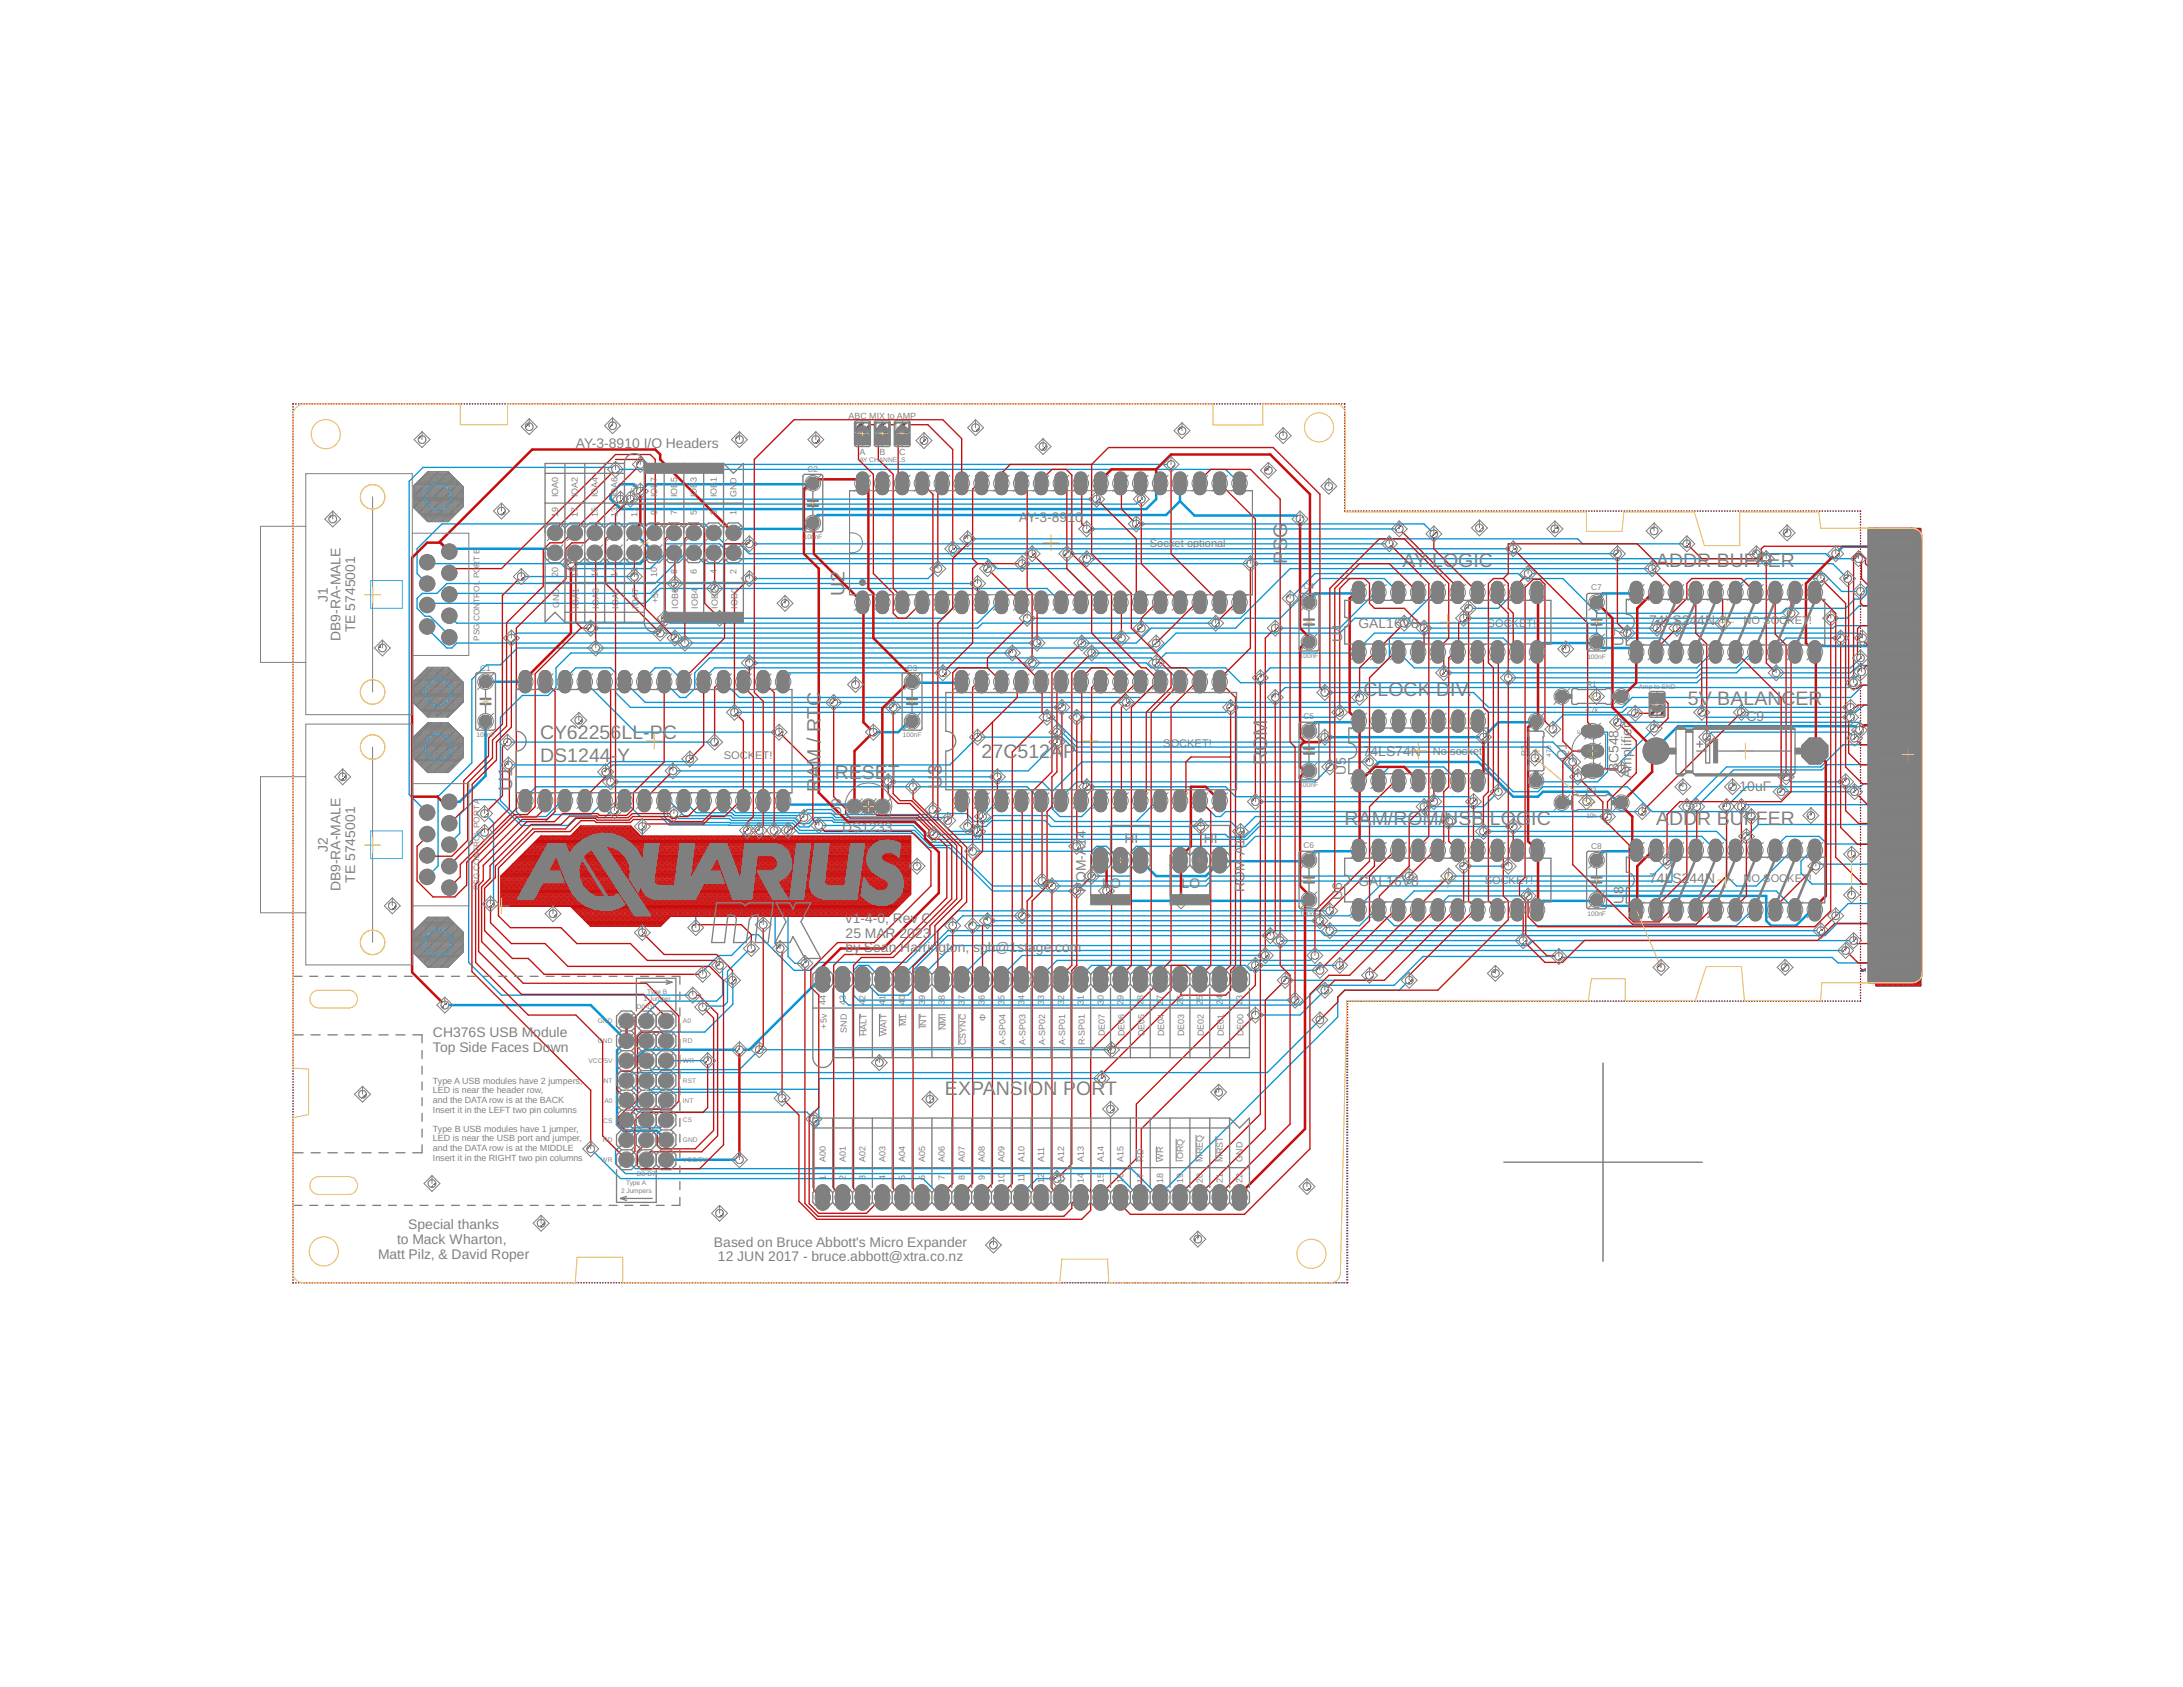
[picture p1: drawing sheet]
<svg xmlns="http://www.w3.org/2000/svg" width="279mm" height="216mm" viewBox="0 0 279 216" stroke-linecap="round" stroke-linejoin="round" font-family="sans-serif">
<defs><g id="words">
<g font-size="2.5" fill="#808080">
<text x="164.7" y="70.6" transform="rotate(-90 164.7 70.6)">S</text>
<text x="164.7" y="68.9" transform="rotate(-90 164.7 68.9)">G</text>
<text x="108.1" y="76.3" transform="rotate(-90 108.1 76.3)">U</text>
<text x="108.1" y="74.5" transform="rotate(-90 108.1 74.5)">2</text>
<text x="164.7" y="72.2" transform="rotate(-90 164.7 72.2)">P</text>
<text x="179.5" y="72.5">AY LOGIC</text>
<text x="212" y="72.5">ADDR BUFF</text>
<text x="226.3" y="72.5">ER</text>
<text x="174.5" y="89">CLOCK</text>
<text x="183.8" y="89">D</text>
<text x="185.6" y="89">IV.</text>
<text x="69.1" y="94.5">CY62256</text>
<text x="79.5" y="94.5">LL-PC</text>
<text x="105.1" y="90.4" transform="rotate(-90 105.1 90.4)">C</text>
<text x="216" y="90.3">5V</text>
<text x="219.8" y="90.3">BALAN</text>
<text x="228" y="90.3">C</text>
<text x="229.8" y="90.3">ER</text>
<text x="65.6" y="101.2" transform="rotate(-90 65.6 101.2)">U1</text>
<text x="69.1" y="97.5">DS1244</text>
<text x="78.2" y="97.5">-</text>
<text x="79" y="97.5">Y</text>
<text x="105.1" y="101.4" transform="rotate(-90 105.1 101.4)">R</text>
<text x="105.1" y="99.6" transform="rotate(-90 105.1 99.6)">A</text>
<text x="105.1" y="97.9" transform="rotate(-90 105.1 97.9)">M / RT</text>
<text x="106.8" y="99.7">RESE</text>
<text x="113.6" y="99.7">T</text>
<text x="120.5" y="100.9" transform="rotate(-90 120.5 100.9)">U</text>
<text x="120.5" y="99.1" transform="rotate(-90 120.5 99.1)">3</text>
<text x="125.6" y="97.1">2</text>
<text x="127" y="97.1">7C</text>
<text x="130.2" y="97.1">512A</text>
<text x="136.1" y="97.1">P</text>
<text x="162.2" y="97.9" transform="rotate(-90 162.2 97.9)">R</text>
<text x="162.2" y="96.1" transform="rotate(-90 162.2 96.1)">OM</text>
<text x="172.1" y="105.5">RA</text>
<text x="175.6" y="105.5">M/ROM/</text>
<text x="184.9" y="105.5">US</text>
<text x="188.3" y="105.5">B</text>
<text x="190.7" y="105.5">LOG</text>
<text x="196" y="105.5">IC</text>
<text x="212" y="105.5">A</text>
<text x="213.6" y="105.5">DD</text>
<text x="217.2" y="105.5">R B</text>
<text x="221.4" y="105.5">U</text>
<text x="223.2" y="105.5">F</text>
<text x="224.7" y="105.5">FER</text>
<text x="120.9" y="140.2">E</text>
<text x="122.6" y="140.2">XPA</text>
<text x="127.4" y="140.2">NSION</text>
<text x="136.1" y="140.2">P</text>
<text x="137.7" y="140.2">O</text>
<text x="139.7" y="140.2">RT</text>
</g>
<g font-size="1.8" fill="#808080">
<text x="73.7" y="57.3">AY-3-8910 I/O Headers</text>
<text x="130.4" y="66.8">AY-3-89</text>
<text x="136.6" y="66.8">1</text>
<text x="137.6" y="66.8">0</text>
<text x="42" y="77" transform="rotate(-90 42 77)">J1</text>
<text x="43.6" y="82" transform="rotate(-90 43.6 82)">DB9-RA-MALE</text>
<text x="45.5" y="80.9" transform="rotate(-90 45.5 80.9)">TE 5745001</text>
<text x="171.8" y="82.2" transform="rotate(-90 171.8 82.2)">U4</text>
<text x="173.9" y="80.4">GAL16V8</text>
<text x="207.8" y="82.7" transform="rotate(-90 207.8 82.7)">U</text>
<text x="207.8" y="81.4" transform="rotate(-90 207.8 81.4)">7</text>
<text x="211.1" y="80">74LS24</text>
<text x="217.2" y="80">4N</text>
<text x="223.5" y="92.3">C9</text>
<text x="172.3" y="99.1" transform="rotate(-90 172.3 99.1)">U5</text>
<text x="174.4" y="96.7">7</text>
<text x="175.4" y="96.7">4LS74N</text>
<text x="200.5" y="97.3" transform="rotate(-90 200.5 97.3)">Q1</text>
<text x="207.1" y="98.9" transform="rotate(-90 207.1 98.9)">BC548</text>
<text x="208.8" y="99.6" transform="rotate(-90 208.8 99.6)">Amplifier</text>
<text x="222.6" y="101.2">10uF</text>
<text x="107.7" y="104.4" transform="rotate(-90 107.7 104.4)">U9</text>
<text x="107.8" y="106.5">DS1233</text>
<text x="139" y="107.3" transform="rotate(-90 139 107.3)">4</text>
<text x="143.9" y="107.9">H</text>
<text x="145.2" y="107.9">I</text>
<text x="154.1" y="107.9">H</text>
<text x="155.4" y="107.9">I</text>
<text x="159.3" y="107.3" transform="rotate(-90 159.3 107.3)">5</text>
<text x="42" y="109" transform="rotate(-90 42 109)">J2</text>
<text x="45.5" y="113" transform="rotate(-90 45.5 113)">TE 5745001</text>
<text x="139" y="112.9" transform="rotate(-90 139 112.9)">OM-A1</text>
<text x="141.1" y="113.6">L</text>
<text x="142.1" y="113.6">O</text>
<text x="151.2" y="113.6">LO</text>
<text x="159.3" y="110" transform="rotate(-90 159.3 110)">-A</text>
<text x="159.3" y="108.2" transform="rotate(-90 159.3 108.2)">1</text>
<text x="173.9" y="113.4">GAL16V8</text>
<text x="211.1" y="113">74LS244N</text>
<text x="43.6" y="114.1" transform="rotate(-90 43.6 114.1)">DB9-RA-MALE</text>
<text x="108.2" y="118.1">v1-4-0, Rev C</text>
<text x="108.2" y="120">25 MAR 2023</text>
<text x="139" y="114.2" transform="rotate(-90 139 114.2)">R</text>
<text x="159.3" y="114.2" transform="rotate(-90 159.3 114.2)">ROM</text>
<text x="171.8" y="115.2" transform="rotate(-90 171.8 115.2)">U6</text>
<text x="207.8" y="115.7" transform="rotate(-90 207.8 115.7)">U</text>
<text x="207.8" y="114.4" transform="rotate(-90 207.8 114.4)">8</text>
<text x="108.2" y="121.9">by Sean Harrin</text>
<text x="120.1" y="121.9">gton,</text>
<text x="124.5" y="121.9">sph</text>
<text x="127.4" y="121.9">@1st</text>
<text x="131.6" y="121.9">a</text>
<text x="132.6" y="121.9">ge.</text>
<text x="135.1" y="121.9">com</text>
<text x="55.4" y="132.7">CH376S USB Module</text>
<text x="55.4" y="134.7">Top Side Faces Down</text>
<text x="48.4" y="161.1">Matt Pilz, &amp; David Roper</text>
<text x="50.8" y="159.2">to Mack Wharton,</text>
<text x="52.3" y="157.3">Special thanks</text>
<text x="91.4" y="159.5">Based on Bruce Abbott's Micro Expander</text>
<text x="91.9" y="161.4">12 JUN 2017 - bruce.abbott@xtra.co.nz</text>
</g>
<g font-size="1.4" fill="#808080">
<text x="147.2" y="70">Socket optional</text>
<text x="190.4" y="80.3">SOCKE</text>
<text x="195.4" y="80.3">T!</text>
<text x="223.2" y="79.9">NO SOCKET</text>
<text x="231.5" y="79.9">!</text>
<text x="148.9" y="95.6">SOCKET!</text>
<text x="92.6" y="97.1">SOCK</text>
<text x="96.7" y="97.1">ET!</text>
<text x="183.4" y="96.6">No</text>
<text x="185.6" y="96.6">socket</text>
<text x="190" y="113.1">SOCKET!</text>
<text x="223.2" y="112.9">NO SOCKET!</text>
</g>
<g font-size="1.1" fill="#808080">
<text x="108.6" y="53.6">ABC MIX to AMP</text>
<text x="110" y="58.2">A</text>
<text x="112.5" y="58.2">B</text>
<text x="115.1" y="58.2">C</text>
<text x="71.4" y="63.6" transform="rotate(-90 71.4 63.6)">IOA0</text>
<text x="74" y="63.6" transform="rotate(-90 74 63.6)">IOA2</text>
<text x="76.5" y="63.6" transform="rotate(-90 76.5 63.6)">IOA4</text>
<text x="79" y="63.6" transform="rotate(-90 79 63.6)">IOA6</text>
<text x="81.6" y="63.6" transform="rotate(-90 81.6 63.6)">+5v</text>
<text x="84.1" y="65.8" transform="rotate(-90 84.1 65.8)">9</text>
<text x="84.1" y="63.6" transform="rotate(-90 84.1 63.6)">IOB</text>
<text x="84.1" y="61.7" transform="rotate(-90 84.1 61.7)">7</text>
<text x="86.7" y="65.8" transform="rotate(-90 86.7 65.8)">7</text>
<text x="86.7" y="63.6" transform="rotate(-90 86.7 63.6)">IOB</text>
<text x="86.7" y="61.7" transform="rotate(-90 86.7 61.7)">5</text>
<text x="89.2" y="65.8" transform="rotate(-90 89.2 65.8)">5</text>
<text x="89.2" y="63.6" transform="rotate(-90 89.2 63.6)">IOB</text>
<text x="89.2" y="61.7" transform="rotate(-90 89.2 61.7)">3</text>
<text x="91.7" y="65.8" transform="rotate(-90 91.7 65.8)">3</text>
<text x="91.7" y="63.6" transform="rotate(-90 91.7 63.6)">IOB</text>
<text x="91.7" y="61.7" transform="rotate(-90 91.7 61.7)">1</text>
<text x="94.3" y="65.8" transform="rotate(-90 94.3 65.8)">1</text>
<text x="94.3" y="63.6" transform="rotate(-90 94.3 63.6)">GN</text>
<text x="94.3" y="61.9" transform="rotate(-90 94.3 61.9)">D</text>
<text x="103.4" y="60.5">C2</text>
<text x="71.4" y="66.2" transform="rotate(-90 71.4 66.2)">19</text>
<text x="74" y="66.2" transform="rotate(-90 74 66.2)">17</text>
<text x="76.5" y="66.2" transform="rotate(-90 76.5 66.2)">15</text>
<text x="79" y="66.2" transform="rotate(-90 79 66.2)">13</text>
<text x="81.6" y="66.1" transform="rotate(-90 81.6 66.1)">11</text>
<text x="61.4" y="77.1" transform="rotate(-90 61.4 77.1)">TR</text>
<text x="61.4" y="75.7" transform="rotate(-90 61.4 75.7)">OL PO</text>
<text x="61.4" y="72.5" transform="rotate(-90 61.4 72.5)">RT B</text>
<text x="71.4" y="73.8" transform="rotate(-90 71.4 73.8)">20</text>
<text x="71.6" y="77.8" transform="rotate(-90 71.6 77.8)">G</text>
<text x="71.6" y="77" transform="rotate(-90 71.6 77)">ND</text>
<text x="74" y="73.8" transform="rotate(-90 74 73.8)">18</text>
<text x="74.1" y="77.9" transform="rotate(-90 74.1 77.9)">IOA</text>
<text x="74.1" y="75.9" transform="rotate(-90 74.1 75.9)">1</text>
<text x="76.5" y="73.8" transform="rotate(-90 76.5 73.8)">16</text>
<text x="76.6" y="77.9" transform="rotate(-90 76.6 77.9)">IOA</text>
<text x="76.6" y="75.9" transform="rotate(-90 76.6 75.9)">3</text>
<text x="79" y="73.8" transform="rotate(-90 79 73.8)">14</text>
<text x="79.2" y="77.9" transform="rotate(-90 79.2 77.9)">IOA</text>
<text x="79.2" y="75.9" transform="rotate(-90 79.2 75.9)">5</text>
<text x="81.6" y="73.8" transform="rotate(-90 81.6 73.8)">12</text>
<text x="81.7" y="77.9" transform="rotate(-90 81.7 77.9)">IOA</text>
<text x="81.7" y="75.9" transform="rotate(-90 81.7 75.9)">7</text>
<text x="84.1" y="73.8" transform="rotate(-90 84.1 73.8)">10</text>
<text x="84.3" y="77.2" transform="rotate(-90 84.3 77.2)">+5v</text>
<text x="86.7" y="73.5" transform="rotate(-90 86.7 73.5)">8</text>
<text x="86.8" y="77.9" transform="rotate(-90 86.8 77.9)">IOB6</text>
<text x="89.2" y="73.5" transform="rotate(-90 89.2 73.5)">6</text>
<text x="89.3" y="77.9" transform="rotate(-90 89.3 77.9)">IOB4</text>
<text x="91.7" y="73.5" transform="rotate(-90 91.7 73.5)">4</text>
<text x="91.9" y="77.9" transform="rotate(-90 91.9 77.9)">IOB2</text>
<text x="94.3" y="73.5" transform="rotate(-90 94.3 73.5)">2</text>
<text x="94.4" y="77.9" transform="rotate(-90 94.4 77.9)">IOB0</text>
<text x="166.8" y="75.4">C4</text>
<text x="203.7" y="75.6">C7</text>
<text x="61.4" y="82" transform="rotate(-90 61.4 82)">PSG</text>
<text x="61.4" y="79.5" transform="rotate(-90 61.4 79.5)">CON</text>
<text x="61.5" y="85.8">C1</text>
<text x="116.1" y="85.8">C3</text>
<text x="203" y="87.9">R1</text>
<text x="166.8" y="92.1">C5</text>
<text x="195.5" y="96.8" transform="rotate(-90 195.5 96.8)">R2</text>
<text x="203" y="101.5">R3</text>
<text x="61.4" y="113.9" transform="rotate(-90 61.4 113.9)">PSG CONTROL PORT A</text>
<text x="166.8" y="108.6">C6</text>
<text x="203.7" y="108.7">C8</text>
<text x="105.7" y="128.6" transform="rotate(-90 105.7 128.6)">44</text>
<text x="105.8" y="131.6" transform="rotate(-90 105.8 131.6)">+5v</text>
<text x="108.3" y="128.6" transform="rotate(-90 108.3 128.6)">43</text>
<text x="110.8" y="128.6" transform="rotate(-90 110.8 128.6)">4</text>
<text x="110.8" y="128" transform="rotate(-90 110.8 128)">2</text>
<text x="113.3" y="128.6" transform="rotate(-90 113.3 128.6)">4</text>
<text x="113.3" y="128" transform="rotate(-90 113.3 128)">1</text>
<text x="115.9" y="128.6" transform="rotate(-90 115.9 128.6)">4</text>
<text x="115.9" y="128" transform="rotate(-90 115.9 128)">0</text>
<text x="116" y="131.4" transform="rotate(-90 116 131.4)">M1</text>
<text x="118.4" y="128.6" transform="rotate(-90 118.4 128.6)">3</text>
<text x="118.4" y="128" transform="rotate(-90 118.4 128)">9</text>
<text x="118.5" y="131.6" transform="rotate(-90 118.5 131.6)">INT</text>
<text x="120.9" y="128.6" transform="rotate(-90 120.9 128.6)">3</text>
<text x="120.9" y="128" transform="rotate(-90 120.9 128)">8</text>
<text x="121.1" y="131.9" transform="rotate(-90 121.1 131.9)">NMI</text>
<text x="123.5" y="128.6" transform="rotate(-90 123.5 128.6)">3</text>
<text x="123.5" y="128" transform="rotate(-90 123.5 128)">7</text>
<text x="126" y="128.6" transform="rotate(-90 126 128.6)">3</text>
<text x="126" y="128" transform="rotate(-90 126 128)">6</text>
<text x="126.2" y="130.7" transform="rotate(-90 126.2 130.7)">Φ</text>
<text x="128.6" y="128.6" transform="rotate(-90 128.6 128.6)">3</text>
<text x="128.6" y="128" transform="rotate(-90 128.6 128)">5</text>
<text x="131.1" y="128.6" transform="rotate(-90 131.1 128.6)">3</text>
<text x="131.1" y="128" transform="rotate(-90 131.1 128)">4</text>
<text x="133.6" y="128.6" transform="rotate(-90 133.6 128.6)">3</text>
<text x="133.6" y="128" transform="rotate(-90 133.6 128)">3</text>
<text x="136.2" y="128.6" transform="rotate(-90 136.2 128.6)">3</text>
<text x="136.2" y="128" transform="rotate(-90 136.2 128)">2</text>
<text x="138.7" y="128.6" transform="rotate(-90 138.7 128.6)">3</text>
<text x="138.7" y="128" transform="rotate(-90 138.7 128)">1</text>
<text x="141.3" y="128.6" transform="rotate(-90 141.3 128.6)">3</text>
<text x="141.3" y="128" transform="rotate(-90 141.3 128)">0</text>
<text x="143.8" y="128.6" transform="rotate(-90 143.8 128.6)">2</text>
<text x="143.8" y="128" transform="rotate(-90 143.8 128)">9</text>
<text x="146.3" y="128.6" transform="rotate(-90 146.3 128.6)">2</text>
<text x="146.3" y="128" transform="rotate(-90 146.3 128)">8</text>
<text x="148.9" y="128.6" transform="rotate(-90 148.9 128.6)">2</text>
<text x="148.9" y="128" transform="rotate(-90 148.9 128)">7</text>
<text x="151.4" y="128.6" transform="rotate(-90 151.4 128.6)">2</text>
<text x="151.4" y="128" transform="rotate(-90 151.4 128)">6</text>
<text x="154" y="128.6" transform="rotate(-90 154 128.6)">2</text>
<text x="154" y="128" transform="rotate(-90 154 128)">5</text>
<text x="156.5" y="128.6" transform="rotate(-90 156.5 128.6)">2</text>
<text x="156.5" y="128" transform="rotate(-90 156.5 128)">4</text>
<text x="159" y="128.6" transform="rotate(-90 159 128.6)">2</text>
<text x="159" y="128" transform="rotate(-90 159 128)">3</text>
<text x="108.4" y="132.2" transform="rotate(-90 108.4 132.2)">SND</text>
<text x="110.9" y="132.6" transform="rotate(-90 110.9 132.6)">HALT</text>
<text x="113.5" y="132.6" transform="rotate(-90 113.5 132.6)">WAIT</text>
<text x="123.6" y="133.7" transform="rotate(-90 123.6 133.7)">CSYNC</text>
<text x="128.7" y="133.7" transform="rotate(-90 128.7 133.7)">A-SP04</text>
<text x="131.2" y="133.7" transform="rotate(-90 131.2 133.7)">A-SP03</text>
<text x="133.8" y="133.7" transform="rotate(-90 133.8 133.7)">A-SP02</text>
<text x="136.3" y="133.7" transform="rotate(-90 136.3 133.7)">A-SP01</text>
<text x="138.9" y="133.8" transform="rotate(-90 138.9 133.8)">R-SP01</text>
<text x="141.4" y="132.6" transform="rotate(-90 141.4 132.6)">DE07</text>
<text x="143.9" y="132.6" transform="rotate(-90 143.9 132.6)">DE06</text>
<text x="146.5" y="132.6" transform="rotate(-90 146.5 132.6)">DE05</text>
<text x="149" y="132.6" transform="rotate(-90 149 132.6)">DE04</text>
<text x="151.5" y="132.6" transform="rotate(-90 151.5 132.6)">DE03</text>
<text x="154.1" y="132.6" transform="rotate(-90 154.1 132.6)">DE02</text>
<text x="156.6" y="132.6" transform="rotate(-90 156.6 132.6)">DE01</text>
<text x="159.2" y="132.6" transform="rotate(-90 159.2 132.6)">DE00</text>
<text x="55.4" y="138.7">Type A USB modules have 2 jumpers,</text>
<text x="55.4" y="139.9">LED is near the header row,</text>
<text x="55.4" y="141.2">and the DATA row is at the BACK</text>
<text x="55.4" y="142.4">Insert it in the LEFT two pin columns</text>
<text x="55.4" y="144.9">Type B USB modules have 1 jumper,</text>
<text x="55.4" y="146.1">LED is near the USB port and jumper,</text>
<text x="55.4" y="147.3">and the DATA row is at the MIDDLE</text>
<text x="55.4" y="148.5">Insert it in the RIGHT two pin columns</text>
<text x="105.7" y="148.7" transform="rotate(-90 105.7 148.7)">A00</text>
<text x="108.3" y="148.7" transform="rotate(-90 108.3 148.7)">A01</text>
<text x="110.8" y="148.7" transform="rotate(-90 110.8 148.7)">A02</text>
<text x="113.3" y="148.7" transform="rotate(-90 113.3 148.7)">A03</text>
<text x="115.9" y="148.7" transform="rotate(-90 115.9 148.7)">A04</text>
<text x="118.4" y="148.7" transform="rotate(-90 118.4 148.7)">A05</text>
<text x="120.9" y="148.7" transform="rotate(-90 120.9 148.7)">A06</text>
<text x="123.5" y="148.7" transform="rotate(-90 123.5 148.7)">A07</text>
<text x="126" y="148.7" transform="rotate(-90 126 148.7)">A08</text>
<text x="128.6" y="148.7" transform="rotate(-90 128.6 148.7)">A09</text>
<text x="131.1" y="148.7" transform="rotate(-90 131.1 148.7)">A10</text>
<text x="133.6" y="148.7" transform="rotate(-90 133.6 148.7)">A11</text>
<text x="136.2" y="148.7" transform="rotate(-90 136.2 148.7)">A12</text>
<text x="138.7" y="148.7" transform="rotate(-90 138.7 148.7)">A13</text>
<text x="141.3" y="148.7" transform="rotate(-90 141.3 148.7)">A14</text>
<text x="143.8" y="148.7" transform="rotate(-90 143.8 148.7)">A15</text>
<text x="146.3" y="148.7" transform="rotate(-90 146.3 148.7)">RD</text>
<text x="148.9" y="148.7" transform="rotate(-90 148.9 148.7)">WR</text>
<text x="151.4" y="148.7" transform="rotate(-90 151.4 148.7)">IORQ</text>
<text x="154" y="148.7" transform="rotate(-90 154 148.7)">MREQ</text>
<text x="156.5" y="148.7" transform="rotate(-90 156.5 148.7)">MRST</text>
<text x="159" y="148.7" transform="rotate(-90 159 148.7)">GND</text>
<text x="105.7" y="151" transform="rotate(-90 105.7 151)">1</text>
<text x="108.3" y="151" transform="rotate(-90 108.3 151)">2</text>
<text x="110.8" y="151" transform="rotate(-90 110.8 151)">3</text>
<text x="113.3" y="151" transform="rotate(-90 113.3 151)">4</text>
<text x="115.9" y="151" transform="rotate(-90 115.9 151)">5</text>
<text x="118.4" y="151" transform="rotate(-90 118.4 151)">6</text>
<text x="120.9" y="151" transform="rotate(-90 120.9 151)">7</text>
<text x="123.5" y="151" transform="rotate(-90 123.5 151)">8</text>
<text x="126" y="151" transform="rotate(-90 126 151)">9</text>
<text x="128.6" y="151.3" transform="rotate(-90 128.6 151.3)">10</text>
<text x="131.1" y="151.3" transform="rotate(-90 131.1 151.3)">11</text>
<text x="133.6" y="151.3" transform="rotate(-90 133.6 151.3)">1</text>
<text x="133.6" y="150.7" transform="rotate(-90 133.6 150.7)">2</text>
<text x="136.2" y="151.3" transform="rotate(-90 136.2 151.3)">13</text>
<text x="138.7" y="151.3" transform="rotate(-90 138.7 151.3)">14</text>
<text x="141.3" y="151.3" transform="rotate(-90 141.3 151.3)">15</text>
<text x="143.8" y="151.3" transform="rotate(-90 143.8 151.3)">16</text>
<text x="146.3" y="151.3" transform="rotate(-90 146.3 151.3)">17</text>
<text x="148.9" y="151.3" transform="rotate(-90 148.9 151.3)">18</text>
<text x="151.4" y="151.3" transform="rotate(-90 151.4 151.3)">19</text>
<text x="154" y="151.3" transform="rotate(-90 154 151.3)">20</text>
<text x="156.5" y="151.3" transform="rotate(-90 156.5 151.3)">21</text>
<text x="159" y="151.3" transform="rotate(-90 159 151.3)">22</text>
</g>
<g font-size=".8" fill="#808080">
<text x="110" y="59.1">AY CHANNELS</text>
<text x="102.9" y="68.9">100</text>
<text x="104.3" y="68.9">nF</text>
<text x="166.4" y="84.2">100nF</text>
<text x="203.2" y="84.4">100nF</text>
<text x="209.7" y="88.2">Amp to SND</text>
<text x="61" y="94.3">100</text>
<text x="62.4" y="94.3">nF</text>
<text x="115.6" y="94.3">100nF</text>
<text x="202.5" y="93.9" transform="rotate(-90 202.5 93.9)">E</text>
<text x="203" y="91.1">4</text>
<text x="203.4" y="91.1">.7k</text>
<text x="166.3" y="100.8">100nF</text>
<text x="198.6" y="96.8" transform="rotate(-90 198.6 96.8)">470</text>
<text x="202.5" y="99" transform="rotate(-90 202.5 99)">C</text>
<text x="202.5" y="96.4" transform="rotate(-90 202.5 96.4)">B</text>
<text x="203" y="104.7">10k</text>
<text x="166.4" y="117.2">100nF</text>
<text x="203.2" y="117.2">100nF</text>
<text x="76.5" y="131">GND</text>
<text x="81.5" y="129.2">D0-D7</text>
<text x="82.4" y="128.1">1 Jumper</text>
<text x="82.8" y="127.2">Type B</text>
<text x="87.4" y="131">A0</text>
<text x="75.3" y="136">VCC/</text>
<text x="76.5" y="133.5">G</text>
<text x="77.2" y="133.5">ND</text>
<text x="77.4" y="136">5V</text>
<text x="87.4" y="133.5">RD</text>
<text x="87.4" y="136">WR</text>
<text x="77.1" y="138.6">I</text>
<text x="77.2" y="143.7">CS</text>
<text x="77.3" y="138.6">NT</text>
<text x="77.4" y="141.1">A0</text>
<text x="87.4" y="141.1">INT</text>
<text x="87.4" y="138.6">RST</text>
<text x="87.4" y="143.6">CS</text>
<text x="76.9" y="148.7">WR</text>
<text x="77.2" y="146.2">RD</text>
<text x="87.4" y="146.2">GND</text>
<text x="87.4" y="148.7">VCC/5V</text>
<text x="79.5" y="152.6">2 Jumpers</text>
<text x="80.1" y="151.7">Type A</text>
<text x="81.5" y="150.5">D0-D7</text>
</g>
</g></defs>
<g fill="#808080" stroke="#808080" stroke-width=".13">
<path d="M54.7 60.4h2.7v.1h-2.6z"/>
<path d="M57.3 60.4h.1l1.9 2h-.1z"/>
<path d="M59.2 62.3h.1v2.6l-.1-.1z"/>
<path d="M59.2 64.7l.1 .1-2 2v-.1z"/>
<path d="M54.8 66.6h2.6v.1l-2.6 .1z"/>
<path d="M52.9 64.9l.1-.1 1.9 1.9-.1 .1z"/>
<path d="M52.9 62.2h.2l-.1 2.8-.1-.1z"/>
<path d="M54.8 60.4l.1 .1-1.9 1.8-.1-.1z"/>
<path d="M54.7 66.5h2.7l.1 .2h-2.8z"/>
<path d="M54.5 66.5l3.1-.1v.1l-3 .1z"/>
<path d="M54.4 66.3h3.3v.1h-3.3z"/>
<path d="M54.3 66.2h3.5v.1h-3.5z"/>
<path d="M54.2 66.1h3.7l.1 .1h-3.8z"/>
<path d="M54.1 65.9h3.9l.1 .1-4 .1z"/>
<path d="M54 65.8h4.1l.1 .1-4.2 .1z"/>
<path d="M53.8 65.7h4.5v.1h-4.5z"/>
<path d="M53.7 65.6h4.7v.1h-4.7z"/>
<path d="M53.6 65.5h4.9v.1h-4.9z"/>
<path d="M53.5 65.3h5.1l.1 .1-5.2 .1z"/>
<path d="M53.4 65.2h5.4v.1l-5.4 .1z"/>
<path d="M53.2 65.1h5.7v.1h-5.7z"/>
<path d="M53.1 65h5.9v.1h-5.9z"/>
<path d="M53 64.9h6.1l.1 .1h-6.2z"/>
<path d="M53 64.7h6.2l.1 .1-6.3 .1z"/>
<path d="M52.9 64.7l6.4-.1v.1l-6.3 .1z"/>
<path d="M52.9 64.5h6.4v.1h-6.3z"/>
<path d="M52.9 64.4h6.4v.1h-6.3z"/>
<path d="M53 64.3h6.3v.1h-6.3z"/>
<path d="M52.9 64.2l6.4-.1v.1l-6.3 .1z"/>
<path d="M52.9 64.1l6.4-.1v.1l-6.3 .1z"/>
<path d="M52.9 63.9h6.4v.1l-6.3 .1z"/>
<path d="M52.9 63.8h6.4v.1h-6.3z"/>
<path d="M52.9 63.7l6.4-.1v.2h-6.3z"/>
<path d="M52.9 63.6l6.4-.1v.1l-6.3 .1z"/>
<path d="M52.9 63.5l6.4-.1v.1l-6.3 .1z"/>
<path d="M52.9 63.3h6.4v.1h-6.3z"/>
<path d="M52.9 63.2h6.4v.1h-6.3z"/>
<path d="M52.9 63.1h6.4v.1h-6.3z"/>
<path d="M52.9 63l6.4-.1v.1l-6.3 .1z"/>
<path d="M52.9 62.8h6.4v.1h-6.3z"/>
<path d="M52.9 62.7h6.4v.1h-6.3z"/>
<path d="M52.9 62.6h6.4v.1h-6.3z"/>
<path d="M52.9 62.5l6.4-.1v.1l-6.3 .1z"/>
<path d="M52.9 62.4l6.4-.1v.1l-6.3 .1z"/>
<path d="M52.9 62.3l6.3-.1v.1l-6.2 .1z"/>
<path d="M53 62.1h6.1v.1h-6z"/>
<path d="M53.1 62h5.8l.1 .1h-5.8z"/>
<path d="M53.3 61.9l5.5-.1v.2h-5.5z"/>
<path d="M53.4 61.8l5.3-.1v.1l-5.3 .1z"/>
<path d="M53.5 61.6h5.1v.1h-5z"/>
<path d="M53.6 61.5h4.8l.1 .1h-4.8z"/>
<path d="M53.7 61.4h4.6l.1 .1h-4.6z"/>
<path d="M53.9 61.3l4.3-.1 .1 .1-4.4 .1z"/>
<path d="M54 61.2l4.1-.1v.1l-4.1 .1z"/>
<path d="M54.1 61h3.9v.1l-3.9 .1z"/>
<path d="M54.2 60.9h3.6l.1 .1h-3.6z"/>
<path d="M54.3 60.8l3.4-.1 .1 .2h-3.4z"/>
<path d="M54.5 60.7l3.1-.1v.1l-3.1 .1z"/>
<path d="M54.6 60.6l2.9-.1v.1l-2.9 .1z"/>
<path d="M54.7 85.4h2.7v.1l-2.6 .1z"/>
<path d="M57.3 85.4h.1l1.9 2-.1 .1z"/>
<path d="M59.2 87.4h.1v2.5l-.1-.1z"/>
<path d="M57.3 91.7l1.9-2h.1l-1.9 2.1z"/>
<path d="M54.7 91.7l2.7-.1v.1l-2.6 .1z"/>
<path d="M53 89.8l1.9 1.9-.1 .1-1.9-1.9z"/>
<path d="M52.9 87.2h.2l-.1 2.8-.1-.1z"/>
<path d="M54.8 85.4l.1 .1-1.9 1.8-.1-.1z"/>
<path d="M54.6 91.5h2.9v.1l-2.8 .1z"/>
<path d="M54.5 91.4h3.1v.1h-3.1z"/>
<path d="M54.4 91.3h3.3v.1h-3.3z"/>
<path d="M54.3 91.2l3.5-.1 .1 .1-3.6 .1z"/>
<path d="M54.1 91.1l3.9-.1v.1l-3.8 .1z"/>
<path d="M54 91l4.1-.1v.1l-4.1 .1z"/>
<path d="M53.9 90.8h4.3v.1h-4.3z"/>
<path d="M53.8 90.7h4.5l.1 .1h-4.6z"/>
<path d="M53.6 90.6h4.8l.1 .1h-4.8z"/>
<path d="M53.5 90.5l5-.1 .1 .1-5 .1z"/>
<path d="M53.4 90.3h5.3v.1h-5.3z"/>
<path d="M53.3 90.2h5.5v.1h-5.5z"/>
<path d="M53.1 90.1h5.8v.1h-5.7z"/>
<path d="M53 90l6-.1 .1 .1-6 .1z"/>
<path d="M53 89.8h6.2v.1l-6.2 .1z"/>
<path d="M52.9 89.7h6.4v.1l-6.3 .1z"/>
<path d="M52.9 89.6h6.4v.1h-6.3z"/>
<path d="M52.9 89.5h6.4v.1h-6.3z"/>
<path d="M52.9 89.4l6.4-.1v.2h-6.3z"/>
<path d="M52.9 89.3l6.4-.1v.1l-6.3 .1z"/>
<path d="M52.9 89.1h6.4v.1h-6.3z"/>
<path d="M52.9 89h6.4v.1h-6.3z"/>
<path d="M53 88.9h6.3v.1h-6.3z"/>
<path d="M52.9 88.8l6.4-.1v.1l-6.3 .1z"/>
<path d="M52.9 88.6h6.4v.1l-6.3 .1z"/>
<path d="M52.9 88.5h6.4v.1h-6.3z"/>
<path d="M52.9 88.4h6.4v.1h-6.3z"/>
<path d="M53 88.2h6.3v.1l-6.3 .1z"/>
<path d="M52.9 88.2l6.4-.1v.1l-6.3 .1z"/>
<path d="M52.9 88.1l6.4-.1v.1l-6.3 .1z"/>
<path d="M52.9 87.9h6.4v.1h-6.3z"/>
<path d="M52.9 87.8h6.4v.1h-6.3z"/>
<path d="M52.9 87.7h6.4v.1h-6.3z"/>
<path d="M52.9 87.6l6.4-.1v.1l-6.3 .1z"/>
<path d="M52.9 87.4h6.4v.1h-6.3z"/>
<path d="M53 87.3h6.2l.1 .1h-6.3z"/>
<path d="M52.9 87.2h6.2l.1 .1h-6.2z"/>
<path d="M53.1 87h5.9l.1 .1-6 .1z"/>
<path d="M53.2 87l5.7-.1v.1l-5.7 .1z"/>
<path d="M53.3 86.8h5.5v.1l-5.5 .1z"/>
<path d="M53.4 86.7h5.3v.1h-5.2z"/>
<path d="M53.6 86.6h4.9l.1 .1h-5z"/>
<path d="M53.7 86.5l4.7-.1v.2h-4.7z"/>
<path d="M53.8 86.3h4.5v.1l-4.5 .1z"/>
<path d="M53.9 86.3l4.3-.1v.1l-4.2 .1z"/>
<path d="M54.1 86.1h3.9l.1 .1h-4z"/>
<path d="M54.1 86h3.8l.1 .1h-3.8z"/>
<path d="M54.3 85.8h3.5v.1l-3.5 .1z"/>
<path d="M54.4 85.8l3.3-.1v.1l-3.3 .1z"/>
<path d="M54.5 85.6h3.1v.1h-3.1z"/>
<path d="M54.6 85.5h2.8l.1 .1h-2.8z"/>
<path d="M54.8 92.5h2.6v.1h-2.6z"/>
<path d="M57.3 92.5l2 1.9v.2l-2-2z"/>
<path d="M59.2 94.4h.1v2.6l-.1-.1z"/>
<path d="M57.3 98.8l1.9-2 .1 .1-1.9 2z"/>
<path d="M54.7 98.8l2.7-.1v.1l-2.6 .1z"/>
<path d="M52.9 97l.1-.1 1.9 1.9-.1 .1z"/>
<path d="M53 94.3h.1l-.1 2.8-.1-.1z"/>
<path d="M54.8 92.5l.1 .1-1.9 1.8-.1-.1z"/>
<path d="M54.7 98.6h2.8v.1l-2.8 .1z"/>
<path d="M54.5 98.6l3.1-.1v.1l-3.1 .1z"/>
<path d="M54.4 98.4h3.3v.1h-3.3z"/>
<path d="M54.3 98.3h3.5l.1 .1h-3.6z"/>
<path d="M54.1 98.2l3.9-.1v.2h-3.8z"/>
<path d="M54 98.1l4.1-.1v.1l-4.1 .1z"/>
<path d="M53.9 97.9h4.3v.1h-4.3z"/>
<path d="M53.8 97.8h4.5l.1 .1h-4.6z"/>
<path d="M53.6 97.7h4.8l.1 .1h-4.8z"/>
<path d="M53.5 97.6l5-.1 .1 .1-5 .1z"/>
<path d="M53.4 97.5l5.3-.1v.1l-5.3 .1z"/>
<path d="M53.3 97.3h5.5v.1l-5.5 .1z"/>
<path d="M53.2 97.2h5.7v.1h-5.7z"/>
<path d="M53.1 97h5.9l.1 .2h-6z"/>
<path d="M52.9 97l6.3-.1v.1l-6.2 .1z"/>
<path d="M53 96.8h6.3v.1l-6.3 .1z"/>
<path d="M52.9 96.7h6.4v.1h-6.3z"/>
<path d="M52.9 96.6h6.4v.1h-6.3z"/>
<path d="M52.9 96.5h6.4v.1h-6.3z"/>
<path d="M52.9 96.4l6.4-.1v.1l-6.3 .1z"/>
<path d="M52.9 96.2h6.4v.1l-6.3 .1z"/>
<path d="M52.9 96.1h6.4v.1h-6.3z"/>
<path d="M52.9 96h6.4v.1h-6.3z"/>
<path d="M53 95.8h6.3v.1l-6.3 .1z"/>
<path d="M52.9 95.8l6.4-.1v.1l-6.3 .1z"/>
<path d="M52.9 95.7l6.4-.1v.1l-6.3 .1z"/>
<path d="M52.9 95.5h6.4v.1h-6.3z"/>
<path d="M52.9 95.4h6.4v.1h-6.3z"/>
<path d="M52.9 95.3l6.4-.1v.2h-6.3z"/>
<path d="M52.9 95.2l6.4-.1v.1l-6.3 .1z"/>
<path d="M52.9 95h6.4v.1h-6.3z"/>
<path d="M53 94.9h6.3v.1h-6.3z"/>
<path d="M52.9 94.8h6.4v.1h-6.3z"/>
<path d="M52.9 94.7l6.4-.1v.1l-6.3 .1z"/>
<path d="M52.9 94.6l6.4-.1v.1l-6.3 .1z"/>
<path d="M52.9 94.4h6.3l.1 .1-6.3 .1z"/>
<path d="M53 94.3h6.1l.1 .1h-6.2z"/>
<path d="M53.1 94.2h5.9l.1 .1h-6z"/>
<path d="M53.2 94.1l5.7-.1v.1l-5.7 .1z"/>
<path d="M53.3 94l5.5-.1v.1l-5.5 .1z"/>
<path d="M53.5 93.8h5.2v.1h-5.2z"/>
<path d="M53.5 93.7h5l.1 .1h-5z"/>
<path d="M53.7 93.6h4.7v.1h-4.7z"/>
<path d="M53.8 93.5l4.5-.1v.1l-4.5 .1z"/>
<path d="M54 93.3h4.2v.1l-4.2 .1z"/>
<path d="M54 93.2h4l.1 .1h-4z"/>
<path d="M54.2 93.1h3.7l.1 .1h-3.8z"/>
<path d="M54.3 93h3.5v.1h-3.5z"/>
<path d="M54.4 92.8h3.3v.1l-3.3 .1z"/>
<path d="M54.5 92.8l3.1-.1v.1l-3.1 .1z"/>
<path d="M54.7 92.6h2.7l.1 .1h-2.8z"/>
<path d="M54.7 117.4h2.7v.1h-2.6z"/>
<path d="M57.3 117.4h.1l1.9 2h-.1z"/>
<path d="M59.2 119.3h.1v2.6l-.1-.1z"/>
<path d="M57.3 123.7l1.9-2 .1 .1-1.9 2z"/>
<path d="M54.7 123.7l2.7-.1v.1l-2.6 .1z"/>
<path d="M52.9 121.9l.1-.1 1.9 1.9-.1 .1z"/>
<path d="M52.9 119.2h.2l-.1 2.8-.1-.1z"/>
<path d="M54.8 117.4l.1 .1-1.9 1.8-.1-.1z"/>
<path d="M54.7 123.6h2.7v.1h-2.7z"/>
<path d="M54.6 123.5h2.9l.1 .1h-3z"/>
<path d="M54.4 123.4l3.2-.1 .1 .1-3.2 .1z"/>
<path d="M54.4 123.2h3.3l.1 .1-3.4 .1z"/>
<path d="M54.2 123.1h3.7v.1l-3.6 .1z"/>
<path d="M54.1 123h3.9v.1h-3.9z"/>
<path d="M54 122.9h4.1v.1h-4.1z"/>
<path d="M53.8 122.8l4.4-.1 .1 .2h-4.4z"/>
<path d="M53.8 122.6h4.5l.1 .1-4.6 .1z"/>
<path d="M53.6 122.5h4.9v.1h-4.9z"/>
<path d="M53.5 122.4h5.1v.1h-5.1z"/>
<path d="M53.4 122.3h5.3l.1 .1h-5.4z"/>
<path d="M53.3 122.1h5.5l.1 .1-5.6 .1z"/>
<path d="M53.1 122.1l5.8-.1 .1 .1-5.8 .1z"/>
<path d="M53 121.9h6.1v.1h-6.1z"/>
<path d="M52.9 121.8h6.3v.1h-6.2z"/>
<path d="M52.9 121.7h6.4v.1h-6.3z"/>
<path d="M52.9 121.6l6.4-.1v.1l-6.3 .1z"/>
<path d="M52.9 121.5l6.4-.1v.1l-6.3 .1z"/>
<path d="M52.9 121.3h6.4v.1h-6.3z"/>
<path d="M52.9 121.2h6.4v.1h-6.3z"/>
<path d="M52.9 121.1h6.4v.1h-6.3z"/>
<path d="M53 120.9h6.3v.1l-6.3 .1z"/>
<path d="M52.9 120.9l6.4-.1v.1l-6.3 .1z"/>
<path d="M52.9 120.7h6.4v.1h-6.3z"/>
<path d="M52.9 120.6h6.4v.1h-6.3z"/>
<path d="M52.9 120.5h6.4v.1h-6.3z"/>
<path d="M52.9 120.4l6.4-.1v.1l-6.3 .1z"/>
<path d="M52.9 120.2h6.4v.1l-6.3 .1z"/>
<path d="M52.9 120.1h6.4v.1h-6.3z"/>
<path d="M53 120h6.3v.1h-6.3z"/>
<path d="M52.9 119.9l6.4-.1v.2h-6.3z"/>
<path d="M52.9 119.8l6.4-.1v.1l-6.3 .1z"/>
<path d="M52.9 119.7l6.4-.1v.1l-6.3 .1z"/>
<path d="M52.9 119.5h6.4v.1h-6.3z"/>
<path d="M53 119.4h6.3v.1h-6.3z"/>
<path d="M52.9 119.3h6.3v.1h-6.2z"/>
<path d="M53 119.2l6.1-.1v.1l-6.1 .1z"/>
<path d="M53.1 119h5.9v.1h-5.9z"/>
<path d="M53.2 118.9h5.6l.1 .1h-5.6z"/>
<path d="M53.3 118.8h5.4l.1 .1h-5.4z"/>
<path d="M53.5 118.7l5.1-.1 .1 .1-5.2 .1z"/>
<path d="M53.6 118.6l4.9-.1v.1l-4.9 .1z"/>
<path d="M53.7 118.4h4.7v.1l-4.7 .1z"/>
<path d="M53.8 118.3h4.5v.1h-4.4z"/>
<path d="M53.9 118.2h4.2l.1 .1h-4.2z"/>
<path d="M54.1 118.1l3.9-.1 .1 .2h-4z"/>
<path d="M54.2 118l3.7-.1v.1l-3.7 .1z"/>
<path d="M54.3 117.8h3.5v.1h-3.4z"/>
<path d="M54.4 117.7h3.2l.1 .1h-3.2z"/>
<path d="M54.5 117.6h3l.1 .1h-3z"/>
<path d="M54.7 117.5l2.7-.1v.1l-2.7 .1z"/>
<path d="M109.8 75.9a.78 .78 0 0 1 .8-.2 .78 .78 0 0 1 .6 .6v1.6a.78 .78 0 0 1-.8 .6 .78 .78 0 0 1-.8-.6v-1.6z"/>
<path d="M112.3 75.9a.78 .78 0 0 1 .8-.2 .78 .78 0 0 1 .6 .6v1.6a.78 .78 0 0 1-.8 .6 .78 .78 0 0 1-.7-.6v-1.6z"/>
<path d="M114.9 75.9a.78 .78 0 0 1 .8-.2 .78 .78 0 0 1 .5 .6v1.6a.78 .78 0 0 1-.7 .6 .78 .78 0 0 1-.8-.6v-1.6z"/>
<path d="M117.4 75.9a.78 .78 0 0 1 .8-.2 .78 .78 0 0 1 .6 .6v1.6a.78 .78 0 0 1-.8 .6 .78 .78 0 0 1-.8-.6v-1.6z"/>
<path d="M119.9 75.9a.78 .78 0 0 1 .9-.2 .78 .78 0 0 1 .5 .6v1.6a.78 .78 0 0 1-.7 .6 .78 .78 0 0 1-.8-.6v-1.6z"/>
<path d="M122.5 75.9a.78 .78 0 0 1 .8-.2 .78 .78 0 0 1 .6 .6v1.6a.78 .78 0 0 1-.8 .6 .78 .78 0 0 1-.8-.6v-1.6z"/>
<path d="M125 75.9a.78 .78 0 0 1 .8-.2 .78 .78 0 0 1 .6 .6v1.6a.78 .78 0 0 1-.8 .6 .78 .78 0 0 1-.7-.6v-1.6z"/>
<path d="M127.6 75.9a.78 .78 0 0 1 .8-.2 .78 .78 0 0 1 .5 .6v1.6a.78 .78 0 0 1-.7 .6 .78 .78 0 0 1-.8-.6v-1.6z"/>
<path d="M130.1 75.9a.78 .78 0 0 1 .8-.2 .78 .78 0 0 1 .6 .6v1.6a.78 .78 0 0 1-.8 .6 .78 .78 0 0 1-.8-.6v-1.6z"/>
<path d="M132.6 75.9a.78 .78 0 0 1 .9-.2 .78 .78 0 0 1 .5 .6v1.6a.78 .78 0 0 1-.7 .6 .78 .78 0 0 1-.8-.6v-1.6z"/>
<path d="M135.2 75.9a.78 .78 0 0 1 .8-.2 .78 .78 0 0 1 .6 .6v1.6a.78 .78 0 0 1-.8 .6 .78 .78 0 0 1-.8-.6v-1.6z"/>
<path d="M137.7 75.9a.78 .78 0 0 1 .8-.2 .78 .78 0 0 1 .6 .6v1.6a.78 .78 0 0 1-.8 .6 .78 .78 0 0 1-.7-.6v-1.6z"/>
<path d="M140.3 75.9a.78 .78 0 0 1 .8-.2 .78 .78 0 0 1 .5 .6v1.6a.78 .78 0 0 1-.7 .6 .78 .78 0 0 1-.8-.6v-1.6z"/>
<path d="M142.8 75.9a.78 .78 0 0 1 .8-.2 .78 .78 0 0 1 .6 .6v1.6a.78 .78 0 0 1-.8 .6 .78 .78 0 0 1-.8-.6v-1.6z"/>
<path d="M145.3 75.9a.78 .78 0 0 1 .9-.2 .78 .78 0 0 1 .5 .6v1.6a.78 .78 0 0 1-.7 .6 .78 .78 0 0 1-.8-.6v-1.6z"/>
<path d="M147.9 75.9a.78 .78 0 0 1 .8-.2 .78 .78 0 0 1 .6 .6v1.6a.78 .78 0 0 1-.8 .6 .78 .78 0 0 1-.8-.6v-1.6z"/>
<path d="M150.4 75.9a.78 .78 0 0 1 .8-.2 .78 .78 0 0 1 .6 .6v1.6a.78 .78 0 0 1-.8 .6 .78 .78 0 0 1-.7-.6v-1.6z"/>
<path d="M153 75.9a.78 .78 0 0 1 .8-.2 .78 .78 0 0 1 .5 .6v1.6a.78 .78 0 0 1-.7 .6 .78 .78 0 0 1-.8-.6v-1.6z"/>
<path d="M155.5 75.9a.78 .78 0 0 1 .8-.2 .78 .78 0 0 1 .6 .6v1.6a.78 .78 0 0 1-.8 .6 .78 .78 0 0 1-.8-.6v-1.6z"/>
<path d="M158 75.9a.78 .78 0 0 1 .9-.2 .78 .78 0 0 1 .5 .6v1.6a.78 .78 0 0 1-.7 .6 .78 .78 0 0 1-.8-.6v-1.6z"/>
<path d="M158 60.7a.78 .78 0 0 1 .9-.3 .78 .78 0 0 1 .5 .7v1.5a.78 .78 0 0 1-.7 .7 .78 .78 0 0 1-.8-.7v-1.5z"/>
<path d="M155.5 60.7a.78 .78 0 0 1 .8-.3 .78 .78 0 0 1 .6 .7v1.5a.78 .78 0 0 1-.8 .7 .78 .78 0 0 1-.8-.7v-1.5z"/>
<path d="M153 60.7a.78 .78 0 0 1 .8-.3 .78 .78 0 0 1 .5 .7v1.5a.78 .78 0 0 1-.7 .7 .78 .78 0 0 1-.8-.7v-1.5z"/>
<path d="M150.4 60.7a.78 .78 0 0 1 .8-.3 .78 .78 0 0 1 .6 .7v1.5a.78 .78 0 0 1-.8 .7 .78 .78 0 0 1-.7-.7v-1.5z"/>
<path d="M147.9 60.7a.78 .78 0 0 1 .8-.3 .78 .78 0 0 1 .6 .7v1.5a.78 .78 0 0 1-.8 .7 .78 .78 0 0 1-.8-.7v-1.5z"/>
<path d="M145.3 60.7a.78 .78 0 0 1 .9-.3 .78 .78 0 0 1 .5 .7v1.5a.78 .78 0 0 1-.7 .7 .78 .78 0 0 1-.8-.7v-1.5z"/>
<path d="M142.8 60.7a.78 .78 0 0 1 .8-.3 .78 .78 0 0 1 .6 .7v1.5a.78 .78 0 0 1-.8 .7 .78 .78 0 0 1-.8-.7v-1.5z"/>
<path d="M140.3 60.7a.78 .78 0 0 1 .8-.3 .78 .78 0 0 1 .5 .7v1.5a.78 .78 0 0 1-.7 .7 .78 .78 0 0 1-.8-.7v-1.5z"/>
<path d="M137.7 60.7a.78 .78 0 0 1 .8-.3 .78 .78 0 0 1 .6 .7v1.5a.78 .78 0 0 1-.8 .7 .78 .78 0 0 1-.7-.7v-1.5z"/>
<path d="M135.2 60.7a.78 .78 0 0 1 .8-.3 .78 .78 0 0 1 .6 .7v1.5a.78 .78 0 0 1-.8 .7 .78 .78 0 0 1-.8-.7v-1.5z"/>
<path d="M132.6 60.7a.78 .78 0 0 1 .9-.3 .78 .78 0 0 1 .5 .7v1.5a.78 .78 0 0 1-.7 .7 .78 .78 0 0 1-.8-.7v-1.5z"/>
<path d="M130.1 60.7a.78 .78 0 0 1 .8-.3 .78 .78 0 0 1 .6 .7v1.5a.78 .78 0 0 1-.8 .7 .78 .78 0 0 1-.8-.7v-1.5z"/>
<path d="M127.7 60.6a.77 .77 0 0 1 1.2 .5v1.5a.78 .78 0 0 1-.7 .7 .78 .78 0 0 1-.8-.7v-1.5v-.2z"/>
<path d="M125.2 60.6a.77 .77 0 0 1 1.2 .5v1.5a.78 .78 0 0 1-.8 .7 .78 .78 0 0 1-.7-.7v-1.5v-.2z"/>
<path d="M122.6 60.6a.77 .77 0 0 1 1.3 .5v1.5a.78 .78 0 0 1-.8 .7 .78 .78 0 0 1-.8-.7v-1.5l.1-.2z"/>
<path d="M120.1 60.6a.77 .77 0 0 1 1.2 .5v1.5a.78 .78 0 0 1-.7 .7 .78 .78 0 0 1-.8-.7v-1.5v-.2z"/>
<path d="M117.5 60.6a.77 .77 0 0 1 1.3 .5v1.5a.78 .78 0 0 1-.8 .7 .78 .78 0 0 1-.8-.7v-1.5l.1-.2z"/>
<path d="M115 60.6a.77 .77 0 0 1 1.2 .5v1.5a.78 .78 0 0 1-.7 .7 .78 .78 0 0 1-.8-.7v-1.5v-.2z"/>
<path d="M112.5 60.6a.77 .77 0 0 1 1.2 .5v1.5a.78 .78 0 0 1-.8 .7 .78 .78 0 0 1-.7-.7v-1.5v-.2z"/>
<path d="M109.9 60.6a.77 .77 0 0 1 1.3 .5v1.5a.78 .78 0 0 1-.8 .7 .78 .78 0 0 1-.8-.7v-1.5l.1-.2z"/>
<path d="M208.8 115.3a.77 .77 0 0 1 .8-.3 .77 .77 0 0 1 .6 .7v1.5a.77 .77 0 0 1-.8 .7 .77 .77 0 0 1-.7-.7v-1.5z"/>
<path d="M211.3 115.3a.77 .77 0 0 1 .9-.3 .77 .77 0 0 1 .5 .7v1.5a.77 .77 0 0 1-.7 .7 .77 .77 0 0 1-.8-.7v-1.5z"/>
<path d="M224 115.3a.77 .77 0 0 1 .9-.3 .77 .77 0 0 1 .5 .7v1.5a.77 .77 0 0 1-.7 .7 .77 .77 0 0 1-.8-.7v-1.5z"/>
<path d="M226.6 115.3a.77 .77 0 0 1 .8-.3 .77 .77 0 0 1 .6 .7v1.5a.77 .77 0 0 1-.8 .7 .77 .77 0 0 1-.8-.7v-1.5z"/>
<path d="M213.9 115.3a.77 .77 0 0 1 .8-.3 .77 .77 0 0 1 .6 .7v1.5a.77 .77 0 0 1-.8 .7 .77 .77 0 0 1-.8-.7v-1.5z"/>
<path d="M216.4 115.3a.77 .77 0 0 1 .8-.3 .77 .77 0 0 1 .6 .7v1.5a.77 .77 0 0 1-.8 .7 .77 .77 0 0 1-.7-.7v-1.5z"/>
<path d="M221.5 115.3a.77 .77 0 0 1 .8-.3 .77 .77 0 0 1 .6 .7v1.5a.77 .77 0 0 1-.8 .7 .77 .77 0 0 1-.7-.7v-1.5z"/>
<path d="M219 115.3a.77 .77 0 0 1 .8-.3 .77 .77 0 0 1 .5 .7v1.5a.77 .77 0 0 1-.7 .7 .77 .77 0 0 1-.8-.7v-1.5z"/>
<path d="M229.1 115.3a.77 .77 0 0 1 .8-.3 .77 .77 0 0 1 .6 .7v1.5a.77 .77 0 0 1-.8 .7 .77 .77 0 0 1-.7-.7v-1.5z"/>
<path d="M231.7 115.3a.77 .77 0 0 1 .8-.3 .77 .77 0 0 1 .5 .7v1.5a.77 .77 0 0 1-.7 .7 .77 .77 0 0 1-.8-.7v-1.5z"/>
<path d="M231.7 107.7a.77 .77 0 0 1 .8-.3 .77 .77 0 0 1 .5 .7v1.5a.77 .77 0 0 1-.7 .6 .77 .77 0 0 1-.8-.6v-1.5z"/>
<path d="M229.1 107.7a.77 .77 0 0 1 .8-.3 .77 .77 0 0 1 .6 .7v1.5a.77 .77 0 0 1-.8 .6 .77 .77 0 0 1-.7-.6v-1.5z"/>
<path d="M226.6 107.7a.77 .77 0 0 1 .8-.3 .77 .77 0 0 1 .6 .7v1.5a.77 .77 0 0 1-.8 .6 .77 .77 0 0 1-.8-.6v-1.5z"/>
<path d="M224 107.7a.77 .77 0 0 1 .9-.3 .77 .77 0 0 1 .5 .7v1.5a.77 .77 0 0 1-.7 .6 .77 .77 0 0 1-.8-.6v-1.5z"/>
<path d="M221.5 107.7a.77 .77 0 0 1 .8-.3 .77 .77 0 0 1 .6 .7v1.5a.77 .77 0 0 1-.8 .6 .77 .77 0 0 1-.7-.6v-1.5z"/>
<path d="M219 107.7a.77 .77 0 0 1 .8-.3 .77 .77 0 0 1 .5 .7v1.5a.77 .77 0 0 1-.7 .6 .77 .77 0 0 1-.8-.6v-1.5z"/>
<path d="M216.4 107.7a.77 .77 0 0 1 .8-.3 .77 .77 0 0 1 .6 .7v1.5a.77 .77 0 0 1-.8 .6 .77 .77 0 0 1-.7-.6v-1.5z"/>
<path d="M213.9 107.7a.77 .77 0 0 1 .8-.3 .77 .77 0 0 1 .6 .7v1.5a.77 .77 0 0 1-.8 .6 .77 .77 0 0 1-.8-.6v-1.5z"/>
<path d="M211.3 107.7a.77 .77 0 0 1 .9-.3 .77 .77 0 0 1 .5 .7v1.5a.77 .77 0 0 1-.7 .6 .77 .77 0 0 1-.8-.6v-1.5z"/>
<path d="M208.8 107.7a.77 .77 0 0 1 .8-.3 .77 .77 0 0 1 .6 .7v1.5a.77 .77 0 0 1-.8 .6 .77 .77 0 0 1-.7-.6v-1.5z"/>
<path d="M173.3 98.8a.77 .77 0 0 1 .8-.3 .77 .77 0 0 1 .6 .6v1.6a.77 .77 0 0 1-.8 .6 .77 .77 0 0 1-.8-.6v-1.6z"/>
<path d="M175.8 98.8a.77 .77 0 0 1 .8-.3 .77 .77 0 0 1 .6 .6v1.6a.77 .77 0 0 1-.8 .6 .77 .77 0 0 1-.7-.6v-1.6z"/>
<path d="M188.5 98.8a.77 .77 0 0 1 .8-.3 .77 .77 0 0 1 .6 .6v1.6a.77 .77 0 0 1-.8 .6 .77 .77 0 0 1-.7-.6v-1.6z"/>
<path d="M188.5 91.2a.77 .77 0 0 1 .8-.3 .77 .77 0 0 1 .6 .6v1.5a.77 .77 0 0 1-.8 .7 .77 .77 0 0 1-.7-.7v-1.5z"/>
<path d="M178.4 98.8a.77 .77 0 0 1 .8-.3 .77 .77 0 0 1 .5 .6v1.6a.77 .77 0 0 1-.7 .6 .77 .77 0 0 1-.8-.6v-1.6z"/>
<path d="M180.9 98.8a.77 .77 0 0 1 .8-.3 .77 .77 0 0 1 .6 .6v1.6a.77 .77 0 0 1-.8 .6 .77 .77 0 0 1-.7-.6v-1.6z"/>
<path d="M186 98.8a.77 .77 0 0 1 .8-.3 .77 .77 0 0 1 .6 .6v1.6a.77 .77 0 0 1-.8 .6 .77 .77 0 0 1-.8-.6v-1.6z"/>
<path d="M183.5 98.8a.77 .77 0 0 1 .8-.3 .77 .77 0 0 1 .5 .6v1.6a.77 .77 0 0 1-.7 .6 .77 .77 0 0 1-.8-.6v-1.6z"/>
<path d="M186 91.2a.77 .77 0 0 1 .8-.3 .77 .77 0 0 1 .6 .6v1.5a.77 .77 0 0 1-.8 .7 .77 .77 0 0 1-.8-.7v-1.5z"/>
<path d="M183.5 91.2a.77 .77 0 0 1 .8-.3 .77 .77 0 0 1 .5 .6v1.5a.77 .77 0 0 1-.7 .7 .77 .77 0 0 1-.8-.7v-1.5z"/>
<path d="M180.9 91.2a.77 .77 0 0 1 .8-.3 .77 .77 0 0 1 .6 .6v1.5a.77 .77 0 0 1-.8 .7 .77 .77 0 0 1-.7-.7v-1.5z"/>
<path d="M178.4 91.2a.77 .77 0 0 1 .8-.3 .77 .77 0 0 1 .5 .6v1.5a.77 .77 0 0 1-.7 .7 .77 .77 0 0 1-.8-.7v-1.5z"/>
<path d="M175.8 91.2a.77 .77 0 0 1 .8-.3 .77 .77 0 0 1 .6 .6v1.5a.77 .77 0 0 1-.8 .7 .77 .77 0 0 1-.7-.7v-1.5z"/>
<path d="M173.3 91.2a.77 .77 0 0 1 .8-.3 .77 .77 0 0 1 .6 .6v1.5a.77 .77 0 0 1-.8 .7 .77 .77 0 0 1-.8-.7v-1.5z"/>
<path d="M208.8 82.3a.77 .77 0 0 1 .8-.3 .77 .77 0 0 1 .6 .7v1.5a.77 .77 0 0 1-.8 .7 .77 .77 0 0 1-.7-.7v-1.5z"/>
<path d="M211.3 82.3a.77 .77 0 0 1 .9-.3 .77 .77 0 0 1 .5 .7v1.5a.77 .77 0 0 1-.7 .7 .77 .77 0 0 1-.8-.7v-1.5z"/>
<path d="M224 82.3a.77 .77 0 0 1 .9-.3 .77 .77 0 0 1 .5 .7v1.5a.77 .77 0 0 1-.7 .7 .77 .77 0 0 1-.8-.7v-1.5z"/>
<path d="M226.6 82.3a.77 .77 0 0 1 .8-.3 .77 .77 0 0 1 .6 .7v1.5a.77 .77 0 0 1-.8 .7 .77 .77 0 0 1-.8-.7v-1.5z"/>
<path d="M213.9 82.3a.77 .77 0 0 1 .8-.3 .77 .77 0 0 1 .6 .7v1.5a.77 .77 0 0 1-.8 .7 .77 .77 0 0 1-.8-.7v-1.5z"/>
<path d="M216.4 82.3a.77 .77 0 0 1 .8-.3 .77 .77 0 0 1 .6 .7v1.5a.77 .77 0 0 1-.8 .7 .77 .77 0 0 1-.7-.7v-1.5z"/>
<path d="M221.5 82.3a.77 .77 0 0 1 .8-.3 .77 .77 0 0 1 .6 .7v1.5a.77 .77 0 0 1-.8 .7 .77 .77 0 0 1-.7-.7v-1.5z"/>
<path d="M219 82.3a.77 .77 0 0 1 .8-.3 .77 .77 0 0 1 .5 .7v1.5a.77 .77 0 0 1-.7 .7 .77 .77 0 0 1-.8-.7v-1.5z"/>
<path d="M229.1 82.3a.77 .77 0 0 1 .8-.3 .77 .77 0 0 1 .6 .7v1.5a.77 .77 0 0 1-.8 .7 .77 .77 0 0 1-.7-.7v-1.5z"/>
<path d="M231.7 82.3a.77 .77 0 0 1 .8-.3 .77 .77 0 0 1 .5 .7v1.5a.77 .77 0 0 1-.7 .7 .77 .77 0 0 1-.8-.7v-1.5z"/>
<path d="M231.7 74.7a.77 .77 0 0 1 .8-.3 .77 .77 0 0 1 .5 .7v1.5a.77 .77 0 0 1-.7 .6 .77 .77 0 0 1-.8-.6v-1.5z"/>
<path d="M229.1 74.7a.77 .77 0 0 1 .8-.3 .77 .77 0 0 1 .6 .7v1.5a.77 .77 0 0 1-.8 .6 .77 .77 0 0 1-.7-.6v-1.5z"/>
<path d="M226.6 74.7a.77 .77 0 0 1 .8-.3 .77 .77 0 0 1 .6 .7v1.5a.77 .77 0 0 1-.8 .6 .77 .77 0 0 1-.8-.6v-1.5z"/>
<path d="M224 74.7a.77 .77 0 0 1 .9-.3 .77 .77 0 0 1 .5 .7v1.5a.77 .77 0 0 1-.7 .6 .77 .77 0 0 1-.8-.6v-1.5z"/>
<path d="M221.5 74.7a.77 .77 0 0 1 .8-.3 .77 .77 0 0 1 .6 .7v1.5a.77 .77 0 0 1-.8 .6 .77 .77 0 0 1-.7-.6v-1.5z"/>
<path d="M219 74.7a.77 .77 0 0 1 .8-.3 .77 .77 0 0 1 .5 .7v1.5a.77 .77 0 0 1-.7 .6 .77 .77 0 0 1-.8-.6v-1.5z"/>
<path d="M216.4 74.7a.77 .77 0 0 1 .8-.3 .77 .77 0 0 1 .6 .7v1.5a.77 .77 0 0 1-.8 .6 .77 .77 0 0 1-.7-.6v-1.5z"/>
<path d="M213.9 74.7a.77 .77 0 0 1 .8-.3 .77 .77 0 0 1 .6 .7v1.5a.77 .77 0 0 1-.8 .6 .77 .77 0 0 1-.8-.6v-1.5z"/>
<path d="M211.3 74.7a.77 .77 0 0 1 .9-.3 .77 .77 0 0 1 .5 .7v1.5a.77 .77 0 0 1-.7 .6 .77 .77 0 0 1-.8-.6v-1.5z"/>
<path d="M208.8 74.7a.77 .77 0 0 1 .8-.3 .77 .77 0 0 1 .6 .7v1.5a.77 .77 0 0 1-.8 .6 .77 .77 0 0 1-.7-.6v-1.5z"/>
<path d="M239.6 122.5h5.3v1.5h-5.3z"/>
<path d="M239.6 120h5.3v1.4h-5.3z"/>
<path d="M239.6 117.4h5.3v1.5h-5.3z"/>
<path d="M239.6 114.9h5.3v1.5h-5.3z"/>
<path d="M239.6 112.4h5.3v1.4h-5.3z"/>
<path d="M239.6 109.8h5.3v1.5h-5.3z"/>
<path d="M239.6 107.3h5.3v1.5h-5.3z"/>
<path d="M239.6 104.7h5.3v1.5h-5.3z"/>
<path d="M239.6 102.2h5.3v1.5h-5.3z"/>
<path d="M239.6 99.7h5.3v1.4h-5.3z"/>
<path d="M239.6 97.1h5.3v1.5h-5.3z"/>
<path d="M239.6 94.6h5.3v1.5h-5.3z"/>
<path d="M239.6 92h5.3v1.5h-5.3z"/>
<path d="M239.6 89.5h5.3v1.5h-5.3z"/>
<path d="M239.6 87h5.3v1.4h-5.3z"/>
<path d="M239.6 84.4h5.3v1.5h-5.3z"/>
<path d="M239.6 81.9h5.3v1.5h-5.3z"/>
<path d="M239.6 79.3h5.3v1.5h-5.3z"/>
<path d="M239.6 76.8h5.3v1.5h-5.3z"/>
<path d="M239.6 74.3h5.3v1.4h-5.3z"/>
<path d="M239.6 71.7h5.3v1.5h-5.3z"/>
<path d="M239.6 69.2h5.3v1.5h-5.3z"/>
<path d="M173.3 115.3a.77 .77 0 0 1 .8-.3 .77 .77 0 0 1 .5 .7v1.5a.77 .77 0 0 1-.7 .7 .77 .77 0 0 1-.8-.7v-1.5z"/>
<path d="M175.8 115.3a.77 .77 0 0 1 .8-.3 .77 .77 0 0 1 .6 .7v1.5a.77 .77 0 0 1-.8 .7 .77 .77 0 0 1-.7-.7v-1.5z"/>
<path d="M178.4 115.3a.77 .77 0 0 1 .8-.3 .77 .77 0 0 1 .5 .7v1.5a.77 .77 0 0 1-.7 .7 .77 .77 0 0 1-.8-.7v-1.5z"/>
<path d="M180.9 115.3a.77 .77 0 0 1 .8-.3 .77 .77 0 0 1 .6 .7v1.5a.77 .77 0 0 1-.8 .7 .77 .77 0 0 1-.8-.7v-1.5z"/>
<path d="M183.4 115.3a.77 .77 0 0 1 .8-.3 .77 .77 0 0 1 .6 .7v1.5a.77 .77 0 0 1-.8 .7 .77 .77 0 0 1-.7-.7v-1.5z"/>
<path d="M185.9 115.3a.77 .77 0 0 1 .9-.3 .77 .77 0 0 1 .5 .7v1.5a.77 .77 0 0 1-.7 .7 .77 .77 0 0 1-.8-.7v-1.5z"/>
<path d="M188.5 115.3a.77 .77 0 0 1 .8-.3 .77 .77 0 0 1 .6 .7v1.5a.77 .77 0 0 1-.8 .7 .77 .77 0 0 1-.8-.7v-1.5z"/>
<path d="M191 115.3a.77 .77 0 0 1 .8-.3 .77 .77 0 0 1 .6 .7v1.5a.77 .77 0 0 1-.8 .7 .77 .77 0 0 1-.7-.7v-1.5z"/>
<path d="M193.6 115.3a.77 .77 0 0 1 .8-.3 .77 .77 0 0 1 .5 .7v1.5a.77 .77 0 0 1-.7 .7 .77 .77 0 0 1-.8-.7v-1.5z"/>
<path d="M196.1 115.3a.77 .77 0 0 1 .8-.3 .77 .77 0 0 1 .6 .7v1.5a.77 .77 0 0 1-.8 .7 .77 .77 0 0 1-.7-.7v-1.5z"/>
<path d="M196.1 107.7a.77 .77 0 0 1 .8-.3 .77 .77 0 0 1 .6 .7v1.5a.77 .77 0 0 1-.8 .6 .77 .77 0 0 1-.7-.6v-1.5z"/>
<path d="M193.6 107.7a.77 .77 0 0 1 .8-.3 .77 .77 0 0 1 .5 .7v1.5a.77 .77 0 0 1-.7 .6 .77 .77 0 0 1-.8-.6v-1.5z"/>
<path d="M191 107.7a.77 .77 0 0 1 .8-.3 .77 .77 0 0 1 .6 .7v1.5a.77 .77 0 0 1-.8 .6 .77 .77 0 0 1-.7-.6v-1.5z"/>
<path d="M188.5 107.7a.77 .77 0 0 1 .8-.3 .77 .77 0 0 1 .6 .7v1.5a.77 .77 0 0 1-.8 .6 .77 .77 0 0 1-.8-.6v-1.5z"/>
<path d="M185.9 107.7a.77 .77 0 0 1 .9-.3 .77 .77 0 0 1 .5 .7v1.5a.77 .77 0 0 1-.7 .6 .77 .77 0 0 1-.8-.6v-1.5z"/>
<path d="M183.4 107.7a.77 .77 0 0 1 .8-.3 .77 .77 0 0 1 .6 .7v1.5a.77 .77 0 0 1-.8 .6 .77 .77 0 0 1-.7-.6v-1.5z"/>
<path d="M180.9 107.7a.77 .77 0 0 1 .8-.3 .77 .77 0 0 1 .6 .7v1.5a.77 .77 0 0 1-.8 .6 .77 .77 0 0 1-.8-.6v-1.5z"/>
<path d="M178.4 107.7a.77 .77 0 0 1 .8-.3 .77 .77 0 0 1 .5 .7v1.5a.77 .77 0 0 1-.7 .6 .77 .77 0 0 1-.8-.6v-1.5z"/>
<path d="M175.8 107.7a.77 .77 0 0 1 .8-.3 .77 .77 0 0 1 .6 .7v1.5a.77 .77 0 0 1-.8 .6 .77 .77 0 0 1-.7-.6v-1.5z"/>
<path d="M173.3 107.7a.77 .77 0 0 1 .8-.3 .77 .77 0 0 1 .5 .7v1.5a.77 .77 0 0 1-.7 .6 .77 .77 0 0 1-.8-.6v-1.5z"/>
<path d="M173.3 82.3a.77 .77 0 0 1 .8-.3 .77 .77 0 0 1 .5 .7v1.5a.77 .77 0 0 1-.7 .7 .77 .77 0 0 1-.8-.7v-1.5z"/>
<path d="M175.8 82.3a.77 .77 0 0 1 .8-.3 .77 .77 0 0 1 .6 .7v1.5a.77 .77 0 0 1-.8 .7 .77 .77 0 0 1-.7-.7v-1.5z"/>
<path d="M178.4 82.3a.77 .77 0 0 1 .8-.3 .77 .77 0 0 1 .5 .7v1.5a.77 .77 0 0 1-.7 .7 .77 .77 0 0 1-.8-.7v-1.5z"/>
<path d="M180.9 82.3a.77 .77 0 0 1 .8-.3 .77 .77 0 0 1 .6 .7v1.5a.77 .77 0 0 1-.8 .7 .77 .77 0 0 1-.8-.7v-1.5z"/>
<path d="M183.4 82.3a.77 .77 0 0 1 .8-.3 .77 .77 0 0 1 .6 .7v1.5a.77 .77 0 0 1-.8 .7 .77 .77 0 0 1-.7-.7v-1.5z"/>
<path d="M185.9 82.3a.77 .77 0 0 1 .9-.3 .77 .77 0 0 1 .5 .7v1.5a.77 .77 0 0 1-.7 .7 .77 .77 0 0 1-.8-.7v-1.5z"/>
<path d="M188.5 82.3a.77 .77 0 0 1 .8-.3 .77 .77 0 0 1 .6 .7v1.5a.77 .77 0 0 1-.8 .7 .77 .77 0 0 1-.8-.7v-1.5z"/>
<path d="M191 82.3a.77 .77 0 0 1 .8-.3 .77 .77 0 0 1 .6 .7v1.5a.77 .77 0 0 1-.8 .7 .77 .77 0 0 1-.7-.7v-1.5z"/>
<path d="M193.6 82.3a.77 .77 0 0 1 .8-.3 .77 .77 0 0 1 .5 .7v1.5a.77 .77 0 0 1-.7 .7 .77 .77 0 0 1-.8-.7v-1.5z"/>
<path d="M196.1 82.3a.77 .77 0 0 1 .8-.3 .77 .77 0 0 1 .6 .7v1.5a.77 .77 0 0 1-.8 .7 .77 .77 0 0 1-.7-.7v-1.5z"/>
<path d="M196.1 74.7a.77 .77 0 0 1 .8-.3 .77 .77 0 0 1 .6 .7v1.5a.77 .77 0 0 1-.8 .6 .77 .77 0 0 1-.7-.6v-1.5z"/>
<path d="M193.6 74.7a.77 .77 0 0 1 .8-.3 .77 .77 0 0 1 .5 .7v1.5a.77 .77 0 0 1-.7 .6 .77 .77 0 0 1-.8-.6v-1.5z"/>
<path d="M191 74.7a.77 .77 0 0 1 .8-.3 .77 .77 0 0 1 .6 .7v1.5a.77 .77 0 0 1-.8 .6 .77 .77 0 0 1-.7-.6v-1.5z"/>
<path d="M188.5 74.7a.77 .77 0 0 1 .8-.3 .77 .77 0 0 1 .6 .7v1.5a.77 .77 0 0 1-.8 .6 .77 .77 0 0 1-.8-.6v-1.5z"/>
<path d="M185.9 74.7a.77 .77 0 0 1 .9-.3 .77 .77 0 0 1 .5 .7v1.5a.77 .77 0 0 1-.7 .6 .77 .77 0 0 1-.8-.6v-1.5z"/>
<path d="M183.4 74.7a.77 .77 0 0 1 .8-.3 .77 .77 0 0 1 .6 .7v1.5a.77 .77 0 0 1-.8 .6 .77 .77 0 0 1-.7-.6v-1.5z"/>
<path d="M180.9 74.7a.77 .77 0 0 1 .8-.3 .77 .77 0 0 1 .6 .7v1.5a.77 .77 0 0 1-.8 .6 .77 .77 0 0 1-.8-.6v-1.5z"/>
<path d="M178.4 74.7a.77 .77 0 0 1 .8-.3 .77 .77 0 0 1 .5 .7v1.5a.77 .77 0 0 1-.7 .6 .77 .77 0 0 1-.8-.6v-1.5z"/>
<path d="M175.8 74.7a.77 .77 0 0 1 .8-.3 .77 .77 0 0 1 .6 .7v1.5a.77 .77 0 0 1-.8 .6 .77 .77 0 0 1-.7-.6v-1.5z"/>
<path d="M173.3 74.7a.77 .77 0 0 1 .8-.3 .77 .77 0 0 1 .5 .7v1.5a.77 .77 0 0 1-.7 .6 .77 .77 0 0 1-.8-.6v-1.5z"/>
<path d="M122.5 101.3a.77 .77 0 0 1 .8-.2 .77 .77 0 0 1 .5 .6v1.5a.77 .77 0 0 1-.7 .7 .77 .77 0 0 1-.8-.7v-1.5z"/>
<path d="M125 101.3a.77 .77 0 0 1 .8-.2 .77 .77 0 0 1 .6 .6v1.5a.77 .77 0 0 1-.8 .7 .77 .77 0 0 1-.7-.7v-1.5z"/>
<path d="M127.6 101.3a.77 .77 0 0 1 .8-.2 .77 .77 0 0 1 .5 .6v1.5a.77 .77 0 0 1-.7 .7 .77 .77 0 0 1-.8-.7v-1.5z"/>
<path d="M130.1 101.3a.77 .77 0 0 1 .8-.2 .77 .77 0 0 1 .6 .6v1.5a.77 .77 0 0 1-.8 .7 .77 .77 0 0 1-.8-.7v-1.5z"/>
<path d="M132.6 101.3a.77 .77 0 0 1 .8-.2 .77 .77 0 0 1 .6 .6v1.5a.77 .77 0 0 1-.8 .7 .77 .77 0 0 1-.7-.7v-1.5z"/>
<path d="M135.2 101.3a.77 .77 0 0 1 .8-.2 .77 .77 0 0 1 .5 .6v1.5a.77 .77 0 0 1-.7 .7 .77 .77 0 0 1-.8-.7v-1.5z"/>
<path d="M137.7 101.3a.77 .77 0 0 1 .8-.2 .77 .77 0 0 1 .6 .6v1.5a.77 .77 0 0 1-.8 .7 .77 .77 0 0 1-.7-.7v-1.5z"/>
<path d="M140.3 101.3a.77 .77 0 0 1 .8-.2 .77 .77 0 0 1 .5 .6v1.5a.77 .77 0 0 1-.7 .7 .77 .77 0 0 1-.8-.7v-1.5z"/>
<path d="M142.8 101.3a.77 .77 0 0 1 .8-.2 .77 .77 0 0 1 .6 .6v1.5a.77 .77 0 0 1-.8 .7 .77 .77 0 0 1-.8-.7v-1.5z"/>
<path d="M145.3 101.3a.77 .77 0 0 1 .8-.2 .77 .77 0 0 1 .6 .6v1.5a.77 .77 0 0 1-.8 .7 .77 .77 0 0 1-.7-.7v-1.5z"/>
<path d="M147.9 101.3a.77 .77 0 0 1 .8-.2 .77 .77 0 0 1 .5 .6v1.5a.77 .77 0 0 1-.7 .7 .77 .77 0 0 1-.8-.7v-1.5z"/>
<path d="M150.4 101.3a.77 .77 0 0 1 .8-.2 .77 .77 0 0 1 .6 .6v1.5a.77 .77 0 0 1-.8 .7 .77 .77 0 0 1-.7-.7v-1.5z"/>
<path d="M153 101.3a.77 .77 0 0 1 .8-.2 .77 .77 0 0 1 .5 .6v1.5a.77 .77 0 0 1-.7 .7 .77 .77 0 0 1-.8-.7v-1.5z"/>
<path d="M155.5 101.3a.77 .77 0 0 1 .8-.2 .77 .77 0 0 1 .6 .6v1.5a.77 .77 0 0 1-.8 .7 .77 .77 0 0 1-.8-.7v-1.5z"/>
<path d="M155.5 86.1a.77 .77 0 0 1 .8-.3 .77 .77 0 0 1 .6 .7v1.5a.77 .77 0 0 1-.8 .7 .77 .77 0 0 1-.8-.7v-1.5z"/>
<path d="M153 86.1a.77 .77 0 0 1 .8-.3 .77 .77 0 0 1 .5 .7v1.5a.77 .77 0 0 1-.7 .7 .77 .77 0 0 1-.8-.7v-1.5z"/>
<path d="M150.4 86.1a.77 .77 0 0 1 .8-.3 .77 .77 0 0 1 .6 .7v1.5a.77 .77 0 0 1-.8 .7 .77 .77 0 0 1-.7-.7v-1.5z"/>
<path d="M147.9 86.1a.77 .77 0 0 1 .8-.3 .77 .77 0 0 1 .5 .7v1.5a.77 .77 0 0 1-.7 .7 .77 .77 0 0 1-.8-.7v-1.5z"/>
<path d="M145.3 86.1a.77 .77 0 0 1 .8-.3 .77 .77 0 0 1 .6 .7v1.5a.77 .77 0 0 1-.8 .7 .77 .77 0 0 1-.7-.7v-1.5z"/>
<path d="M142.8 86.1a.77 .77 0 0 1 .8-.3 .77 .77 0 0 1 .6 .7v1.5a.77 .77 0 0 1-.8 .7 .77 .77 0 0 1-.8-.7v-1.5z"/>
<path d="M140.3 86.1a.77 .77 0 0 1 .8-.3 .77 .77 0 0 1 .5 .7v1.5a.77 .77 0 0 1-.7 .7 .77 .77 0 0 1-.8-.7v-1.5z"/>
<path d="M137.7 86.1a.77 .77 0 0 1 .8-.3 .77 .77 0 0 1 .6 .7v1.5a.77 .77 0 0 1-.8 .7 .77 .77 0 0 1-.7-.7v-1.5z"/>
<path d="M135.2 86.1a.77 .77 0 0 1 .8-.3 .77 .77 0 0 1 .5 .7v1.5a.77 .77 0 0 1-.7 .7 .77 .77 0 0 1-.8-.7v-1.5z"/>
<path d="M132.6 86.1a.77 .77 0 0 1 .8-.3 .77 .77 0 0 1 .6 .7v1.5a.77 .77 0 0 1-.8 .7 .77 .77 0 0 1-.7-.7v-1.5z"/>
<path d="M130.1 86.1a.77 .77 0 0 1 .8-.3 .77 .77 0 0 1 .6 .7v1.5a.77 .77 0 0 1-.8 .7 .77 .77 0 0 1-.8-.7v-1.5z"/>
<path d="M127.6 86.1a.77 .77 0 0 1 .8-.3 .77 .77 0 0 1 .5 .7v1.5a.77 .77 0 0 1-.7 .7 .77 .77 0 0 1-.8-.7v-1.5z"/>
<path d="M125 86.1a.77 .77 0 0 1 .8-.3 .77 .77 0 0 1 .6 .7v1.5a.77 .77 0 0 1-.8 .7 .77 .77 0 0 1-.7-.7v-1.5z"/>
<path d="M122.5 86.1a.77 .77 0 0 1 .8-.3 .77 .77 0 0 1 .5 .7v1.5a.77 .77 0 0 1-.7 .7 .77 .77 0 0 1-.8-.7v-1.5z"/>
<path d="M66.6 101.3a.77 .77 0 0 1 .8-.2 .77 .77 0 0 1 .6 .6v1.5a.77 .77 0 0 1-.8 .7 .77 .77 0 0 1-.7-.7v-1.5z"/>
<path d="M69.2 101.3a.77 .77 0 0 1 .8-.2 .77 .77 0 0 1 .5 .6v1.5a.77 .77 0 0 1-.7 .7 .77 .77 0 0 1-.8-.7v-1.5z"/>
<path d="M71.7 101.3a.77 .77 0 0 1 .8-.2 .77 .77 0 0 1 .6 .6v1.5a.77 .77 0 0 1-.8 .7 .77 .77 0 0 1-.8-.7v-1.5z"/>
<path d="M74.2 101.3a.77 .77 0 0 1 .8-.2 .77 .77 0 0 1 .6 .6v1.5a.77 .77 0 0 1-.8 .7 .77 .77 0 0 1-.7-.7v-1.5z"/>
<path d="M76.8 101.3a.77 .77 0 0 1 .8-.2 .77 .77 0 0 1 .5 .6v1.5a.77 .77 0 0 1-.7 .7 .77 .77 0 0 1-.8-.7v-1.5z"/>
<path d="M79.3 101.3a.77 .77 0 0 1 .8-.2 .77 .77 0 0 1 .6 .6v1.5a.77 .77 0 0 1-.8 .7 .77 .77 0 0 1-.7-.7v-1.5z"/>
<path d="M81.9 101.3a.77 .77 0 0 1 .8-.2 .77 .77 0 0 1 .5 .6v1.5a.77 .77 0 0 1-.7 .7 .77 .77 0 0 1-.8-.7v-1.5z"/>
<path d="M84.4 101.3a.77 .77 0 0 1 .8-.2 .77 .77 0 0 1 .6 .6v1.5a.77 .77 0 0 1-.8 .7 .77 .77 0 0 1-.8-.7v-1.5z"/>
<path d="M86.9 101.3a.77 .77 0 0 1 .8-.2 .77 .77 0 0 1 .6 .6v1.5a.77 .77 0 0 1-.8 .7 .77 .77 0 0 1-.7-.7v-1.5z"/>
<path d="M89.5 101.3a.77 .77 0 0 1 .8-.2 .77 .77 0 0 1 .5 .6v1.5a.77 .77 0 0 1-.7 .7 .77 .77 0 0 1-.8-.7v-1.5z"/>
<path d="M92 101.3a.77 .77 0 0 1 .8-.2 .77 .77 0 0 1 .6 .6v1.5a.77 .77 0 0 1-.8 .7 .77 .77 0 0 1-.8-.7v-1.5z"/>
<path d="M94.5 101.3a.77 .77 0 0 1 .8-.2 .77 .77 0 0 1 .6 .6v1.5a.77 .77 0 0 1-.8 .7 .77 .77 0 0 1-.7-.7v-1.5z"/>
<path d="M97.1 101.3a.77 .77 0 0 1 .8-.2 .77 .77 0 0 1 .5 .6v1.5a.77 .77 0 0 1-.7 .7 .77 .77 0 0 1-.8-.7v-1.5z"/>
<path d="M99.6 101.3a.77 .77 0 0 1 .8-.2 .77 .77 0 0 1 .6 .6v1.5a.77 .77 0 0 1-.8 .7 .77 .77 0 0 1-.7-.7v-1.5z"/>
<path d="M99.6 86.1a.77 .77 0 0 1 .8-.3 .77 .77 0 0 1 .6 .7v1.5a.77 .77 0 0 1-.8 .7 .77 .77 0 0 1-.7-.7v-1.5z"/>
<path d="M97.1 86.1a.77 .77 0 0 1 .8-.3 .77 .77 0 0 1 .5 .7v1.5a.77 .77 0 0 1-.7 .7 .77 .77 0 0 1-.8-.7v-1.5z"/>
<path d="M94.5 86.1a.77 .77 0 0 1 .8-.3 .77 .77 0 0 1 .6 .7v1.5a.77 .77 0 0 1-.8 .7 .77 .77 0 0 1-.7-.7v-1.5z"/>
<path d="M92 86.1a.77 .77 0 0 1 .8-.3 .77 .77 0 0 1 .6 .7v1.5a.77 .77 0 0 1-.8 .7 .77 .77 0 0 1-.8-.7v-1.5z"/>
<path d="M89.5 86.1a.77 .77 0 0 1 .8-.3 .77 .77 0 0 1 .5 .7v1.5a.77 .77 0 0 1-.7 .7 .77 .77 0 0 1-.8-.7v-1.5z"/>
<path d="M86.9 86.1a.77 .77 0 0 1 .8-.3 .77 .77 0 0 1 .6 .7v1.5a.77 .77 0 0 1-.8 .7 .77 .77 0 0 1-.7-.7v-1.5z"/>
<path d="M84.4 86.1a.77 .77 0 0 1 .8-.3 .77 .77 0 0 1 .6 .7v1.5a.77 .77 0 0 1-.8 .7 .77 .77 0 0 1-.8-.7v-1.5z"/>
<path d="M81.9 86.1a.77 .77 0 0 1 .8-.3 .77 .77 0 0 1 .5 .7v1.5a.77 .77 0 0 1-.7 .7 .77 .77 0 0 1-.8-.7v-1.5z"/>
<path d="M79.3 86.1a.77 .77 0 0 1 .8-.3 .77 .77 0 0 1 .6 .7v1.5a.77 .77 0 0 1-.8 .7 .77 .77 0 0 1-.7-.7v-1.5z"/>
<path d="M76.8 86.1a.77 .77 0 0 1 .8-.3 .77 .77 0 0 1 .5 .7v1.5a.77 .77 0 0 1-.7 .7 .77 .77 0 0 1-.8-.7v-1.5z"/>
<path d="M74.2 86.1a.77 .77 0 0 1 .8-.3 .77 .77 0 0 1 .6 .7v1.5a.77 .77 0 0 1-.8 .7 .77 .77 0 0 1-.7-.7v-1.5z"/>
<path d="M71.7 86.1a.77 .77 0 0 1 .8-.3 .77 .77 0 0 1 .6 .7v1.5a.77 .77 0 0 1-.8 .7 .77 .77 0 0 1-.8-.7v-1.5z"/>
<path d="M69.2 86.1a.77 .77 0 0 1 .8-.3 .77 .77 0 0 1 .5 .7v1.5a.77 .77 0 0 1-.7 .7 .77 .77 0 0 1-.8-.7v-1.5z"/>
<path d="M66.6 86.1a.77 .77 0 0 1 .8-.3 .77 .77 0 0 1 .6 .7v1.5a.77 .77 0 0 1-.8 .7 .77 .77 0 0 1-.7-.7v-1.5z"/>
<path d="M140.2 108.8a.88 .88 0 0 1 .9-.3 .88 .88 0 0 1 .6 .7v1.8a.87 .87 0 0 1-.8 .7 .87 .87 0 0 1-.9-.7v-1.8z"/>
<path d="M142.7 108.8a.88 .88 0 0 1 .9-.3 .88 .88 0 0 1 .7 .7v1.8a.87 .87 0 0 1-.9 .7 .87 .87 0 0 1-.9-.7v-1.8z"/>
<path d="M145.2 108.8a.88 .88 0 0 1 1-.3 .88 .88 0 0 1 .6 .7v1.8a.87 .87 0 0 1-.9 .7 .87 .87 0 0 1-.8-.7v-1.8z"/>
<path d="M150.3 108.8a.88 .88 0 0 1 1-.3 .88 .88 0 0 1 .6 .7v1.8a.87 .87 0 0 1-.9 .7 .87 .87 0 0 1-.8-.7v-1.8z"/>
<path d="M152.9 108.8a.88 .88 0 0 1 .9-.3 .88 .88 0 0 1 .6 .7v1.8a.87 .87 0 0 1-.8 .7 .87 .87 0 0 1-.9-.7v-1.8z"/>
<path d="M155.4 108.8a.88 .88 0 0 1 .9-.3 .88 .88 0 0 1 .7 .7v1.8a.87 .87 0 0 1-.9 .7 .87 .87 0 0 1-.9-.7v-1.8z"/>
<path d="M202.6 98.2l.5-.3h1.5a.77 .77 0 0 1 .7 .8 .77 .77 0 0 1-.7 .7h-1.5a.76 .76 0 0 1-.5-1.2z"/>
<path d="M202.6 93.1l.5-.3h1.5a.77 .77 0 0 1 .7 .8 .77 .77 0 0 1-.7 .7h-1.5a.76 .76 0 0 1-.5-1.2z"/>
<path d="M202.6 95.7l.5-.3h1.5a.77 .77 0 0 1 .7 .7 .77 .77 0 0 1-.7 .8h-1.5a.76 .76 0 0 1-.5-1.2z"/>
<path d="M157.9 124a.88 .88 0 0 1 1-.3 .88 .88 0 0 1 .6 .8v1.7a.87 .87 0 0 1-.9 .8 .87 .87 0 0 1-.8-.8v-1.7z"/>
<path d="M155.4 124a.88 .88 0 0 1 .9-.3 .88 .88 0 0 1 .7 .8v1.7a.87 .87 0 0 1-.9 .8 .87 .87 0 0 1-.9-.8v-1.7z"/>
<path d="M152.9 124a.88 .88 0 0 1 .9-.3 .88 .88 0 0 1 .6 .8v1.7a.87 .87 0 0 1-.8 .8 .87 .87 0 0 1-.9-.8v-1.7z"/>
<path d="M150.3 124a.88 .88 0 0 1 1-.3 .88 .88 0 0 1 .6 .8v1.7a.87 .87 0 0 1-.9 .8 .87 .87 0 0 1-.8-.8v-1.7z"/>
<path d="M147.8 124a.88 .88 0 0 1 .9-.3 .88 .88 0 0 1 .7 .8v1.7a.87 .87 0 0 1-.9 .8 .87 .87 0 0 1-.9-.8v-1.7z"/>
<path d="M145.2 124a.88 .88 0 0 1 1-.3 .88 .88 0 0 1 .6 .8v1.7a.87 .87 0 0 1-.9 .8 .87 .87 0 0 1-.8-.8v-1.7z"/>
<path d="M142.7 124a.88 .88 0 0 1 .9-.3 .88 .88 0 0 1 .7 .8v1.7a.87 .87 0 0 1-.9 .8 .87 .87 0 0 1-.9-.8v-1.7z"/>
<path d="M140.2 124a.88 .88 0 0 1 .9-.3 .88 .88 0 0 1 .6 .8v1.7a.87 .87 0 0 1-.8 .8 .87 .87 0 0 1-.9-.8v-1.7z"/>
<path d="M137.6 124a.88 .88 0 0 1 1-.3 .88 .88 0 0 1 .6 .8v1.7a.87 .87 0 0 1-.9 .8 .87 .87 0 0 1-.8-.8v-1.7z"/>
<path d="M135.1 124a.88 .88 0 0 1 .9-.3 .88 .88 0 0 1 .7 .8v1.7a.87 .87 0 0 1-.9 .8 .87 .87 0 0 1-.9-.8v-1.7z"/>
<path d="M132.5 124a.88 .88 0 0 1 1-.3 .88 .88 0 0 1 .6 .8v1.7a.87 .87 0 0 1-.9 .8 .87 .87 0 0 1-.8-.8v-1.7z"/>
<path d="M130 124a.88 .88 0 0 1 .9-.3 .88 .88 0 0 1 .7 .8v1.7a.87 .87 0 0 1-.9 .8 .87 .87 0 0 1-.9-.8v-1.7z"/>
<path d="M127.5 124a.88 .88 0 0 1 .9-.3 .88 .88 0 0 1 .6 .8v1.7a.87 .87 0 0 1-.8 .8 .87 .87 0 0 1-.9-.8v-1.7z"/>
<path d="M124.9 124a.88 .88 0 0 1 1-.3 .88 .88 0 0 1 .6 .8v1.7a.87 .87 0 0 1-.9 .8 .87 .87 0 0 1-.8-.8v-1.7z"/>
<path d="M122.4 124a.88 .88 0 0 1 .9-.3 .88 .88 0 0 1 .7 .8v1.7a.87 .87 0 0 1-.9 .8 .87 .87 0 0 1-.9-.8v-1.7z"/>
<path d="M119.8 124a.88 .88 0 0 1 1-.3 .88 .88 0 0 1 .6 .8v1.7a.87 .87 0 0 1-.9 .8 .87 .87 0 0 1-.8-.8v-1.7z"/>
<path d="M117.3 124a.88 .88 0 0 1 .9-.3 .88 .88 0 0 1 .7 .8v1.7a.87 .87 0 0 1-.9 .8 .87 .87 0 0 1-.9-.8v-1.7z"/>
<path d="M114.8 124a.88 .88 0 0 1 .9-.3 .88 .88 0 0 1 .6 .8v1.7a.87 .87 0 0 1-.8 .8 .87 .87 0 0 1-.9-.8v-1.7z"/>
<path d="M112.2 124a.88 .88 0 0 1 1-.3 .88 .88 0 0 1 .6 .8v1.7a.87 .87 0 0 1-.9 .8 .87 .87 0 0 1-.8-.8v-1.7z"/>
<path d="M109.7 124a.88 .88 0 0 1 .9-.3 .88 .88 0 0 1 .7 .8v1.7a.87 .87 0 0 1-.9 .8 .87 .87 0 0 1-.9-.8v-1.7z"/>
<path d="M107.1 124a.88 .88 0 0 1 1-.3 .88 .88 0 0 1 .6 .8v1.7a.87 .87 0 0 1-.9 .8 .87 .87 0 0 1-.8-.8v-1.7z"/>
<path d="M104.6 124a.88 .88 0 0 1 .9-.3 .88 .88 0 0 1 .7 .8v1.7a.87 .87 0 0 1-.9 .8 .87 .87 0 0 1-.9-.8v-1.7z"/>
<path d="M104.6 152a.88 .88 0 0 1 .9-.4 .88 .88 0 0 1 .7 .8v1.7a.87 .87 0 0 1-.9 .8 .87 .87 0 0 1-.9-.8v-1.7z"/>
<path d="M107.1 152a.88 .88 0 0 1 1-.4 .88 .88 0 0 1 .6 .8v1.7a.87 .87 0 0 1-.9 .8 .87 .87 0 0 1-.8-.8v-1.7z"/>
<path d="M109.7 152a.88 .88 0 0 1 .9-.4 .88 .88 0 0 1 .7 .8v1.7a.87 .87 0 0 1-.9 .8 .87 .87 0 0 1-.9-.8v-1.7z"/>
<path d="M112.2 152a.88 .88 0 0 1 1-.4 .88 .88 0 0 1 .6 .8v1.7a.87 .87 0 0 1-.9 .8 .87 .87 0 0 1-.8-.8v-1.7z"/>
<path d="M114.8 152a.88 .88 0 0 1 .9-.4 .88 .88 0 0 1 .6 .8v1.7a.87 .87 0 0 1-.8 .8 .87 .87 0 0 1-.9-.8v-1.7z"/>
<path d="M117.3 152a.88 .88 0 0 1 .9-.4 .88 .88 0 0 1 .7 .8v1.7a.87 .87 0 0 1-.9 .8 .87 .87 0 0 1-.9-.8v-1.7z"/>
<path d="M119.8 152a.88 .88 0 0 1 1-.4 .88 .88 0 0 1 .6 .8v1.7a.87 .87 0 0 1-.9 .8 .87 .87 0 0 1-.8-.8v-1.7z"/>
<path d="M122.4 152a.88 .88 0 0 1 .9-.4 .88 .88 0 0 1 .7 .8v1.7a.87 .87 0 0 1-.9 .8 .87 .87 0 0 1-.9-.8v-1.7z"/>
<path d="M124.9 152a.88 .88 0 0 1 1-.4 .88 .88 0 0 1 .6 .8v1.7a.87 .87 0 0 1-.9 .8 .87 .87 0 0 1-.8-.8v-1.7z"/>
<path d="M127.5 152a.88 .88 0 0 1 .9-.4 .88 .88 0 0 1 .6 .8v1.7a.87 .87 0 0 1-.8 .8 .87 .87 0 0 1-.9-.8v-1.7z"/>
<path d="M130 152a.88 .88 0 0 1 .9-.4 .88 .88 0 0 1 .7 .8v1.7a.87 .87 0 0 1-.9 .8 .87 .87 0 0 1-.9-.8v-1.7z"/>
<path d="M132.5 152a.88 .88 0 0 1 1-.4 .88 .88 0 0 1 .6 .8v1.7a.87 .87 0 0 1-.9 .8 .87 .87 0 0 1-.8-.8v-1.7z"/>
<path d="M135.1 152a.88 .88 0 0 1 .9-.4 .88 .88 0 0 1 .7 .8v1.7a.87 .87 0 0 1-.9 .8 .87 .87 0 0 1-.9-.8v-1.7z"/>
<path d="M137.6 152a.88 .88 0 0 1 1-.4 .88 .88 0 0 1 .6 .8v1.7a.87 .87 0 0 1-.9 .8 .87 .87 0 0 1-.8-.8v-1.7z"/>
<path d="M140.2 152a.88 .88 0 0 1 .9-.4 .88 .88 0 0 1 .6 .8v1.7a.87 .87 0 0 1-.8 .8 .87 .87 0 0 1-.9-.8v-1.7z"/>
<path d="M142.7 152a.88 .88 0 0 1 .9-.4 .88 .88 0 0 1 .7 .8v1.7a.87 .87 0 0 1-.9 .8 .87 .87 0 0 1-.9-.8v-1.7z"/>
<path d="M145.2 152a.88 .88 0 0 1 1-.4 .88 .88 0 0 1 .6 .8v1.7a.87 .87 0 0 1-.9 .8 .87 .87 0 0 1-.8-.8v-1.7z"/>
<path d="M147.8 152a.88 .88 0 0 1 .9-.4 .88 .88 0 0 1 .7 .8v1.7a.87 .87 0 0 1-.9 .8 .87 .87 0 0 1-.9-.8v-1.7z"/>
<path d="M150.3 152a.88 .88 0 0 1 1-.4 .88 .88 0 0 1 .6 .8v1.7a.87 .87 0 0 1-.9 .8 .87 .87 0 0 1-.8-.8v-1.7z"/>
<path d="M152.9 152a.88 .88 0 0 1 .9-.4 .88 .88 0 0 1 .6 .8v1.7a.87 .87 0 0 1-.8 .8 .87 .87 0 0 1-.9-.8v-1.7z"/>
<path d="M155.4 152a.88 .88 0 0 1 .9-.4 .88 .88 0 0 1 .7 .8v1.7a.87 .87 0 0 1-.9 .8 .87 .87 0 0 1-.9-.8v-1.7z"/>
<path d="M157.9 152a.88 .88 0 0 1 1-.4 .88 .88 0 0 1 .6 .8v1.7a.87 .87 0 0 1-.9 .8 .87 .87 0 0 1-.8-.8v-1.7z"/>
<circle cx="199.9" cy="102.7" r=".83"/>
<circle cx="207.5" cy="102.7" r=".83"/>
<circle cx="199.9" cy="89.1" r=".83"/>
<circle cx="207.5" cy="89.1" r=".83"/>
<circle cx="196.6" cy="99.9" r=".83"/>
<circle cx="196.6" cy="92.3" r=".83"/>
<circle cx="232.3" cy="96.1" r="1.81"/>
<circle cx="104" cy="61.8" r=".83"/>
<circle cx="104" cy="66.9" r=".83"/>
<circle cx="204.3" cy="115.2" r=".83"/>
<circle cx="204.3" cy="110.1" r=".83"/>
<circle cx="204.3" cy="82.2" r=".83"/>
<circle cx="204.3" cy="77.1" r=".83"/>
<circle cx="116.7" cy="92.3" r=".83"/>
<circle cx="116.7" cy="87.2" r=".83"/>
<circle cx="167.5" cy="98.7" r=".83"/>
<circle cx="167.5" cy="93.6" r=".83"/>
<circle cx="93.9" cy="68.2" r=".94"/>
<circle cx="93.9" cy="70.7" r=".94"/>
<circle cx="91.3" cy="68.2" r=".94"/>
<circle cx="91.3" cy="70.7" r=".94"/>
<circle cx="88.8" cy="68.2" r=".94"/>
<circle cx="88.8" cy="70.7" r=".94"/>
<circle cx="86.3" cy="68.2" r=".94"/>
<circle cx="86.3" cy="70.7" r=".94"/>
<circle cx="83.7" cy="68.2" r=".94"/>
<circle cx="83.7" cy="70.7" r=".94"/>
<circle cx="81.2" cy="68.2" r=".94"/>
<circle cx="81.2" cy="70.7" r=".94"/>
<circle cx="78.7" cy="68.2" r=".94"/>
<circle cx="78.7" cy="70.7" r=".94"/>
<circle cx="76.1" cy="68.2" r=".94"/>
<circle cx="76.1" cy="70.7" r=".94"/>
<circle cx="73.6" cy="68.2" r=".94"/>
<circle cx="73.6" cy="70.7" r=".94"/>
<circle cx="71" cy="68.2" r=".94"/>
<circle cx="71" cy="70.7" r=".94"/>
<circle cx="167.5" cy="115.2" r=".83"/>
<circle cx="167.5" cy="110.1" r=".83"/>
<circle cx="167.5" cy="82.2" r=".83"/>
<circle cx="167.5" cy="77.1" r=".83"/>
<circle cx="62.1" cy="92.3" r=".83"/>
<circle cx="62.1" cy="87.2" r=".83"/>
</g>
<g fill="#808080" stroke="#808080" stroke-width=".13">
<circle cx="57.5" cy="70.6" r=".93"/>
<circle cx="57.5" cy="73.3" r=".93"/>
<circle cx="57.5" cy="76.1" r=".93"/>
<circle cx="57.5" cy="78.8" r=".93"/>
<circle cx="57.5" cy="81.6" r=".93"/>
<circle cx="54.7" cy="71.9" r=".93"/>
<circle cx="54.7" cy="74.7" r=".93"/>
<circle cx="54.7" cy="77.4" r=".93"/>
<circle cx="54.7" cy="80.2" r=".93"/>
<circle cx="57.5" cy="102.6" r=".93"/>
<circle cx="57.5" cy="105.4" r=".93"/>
<circle cx="57.5" cy="108.1" r=".93"/>
<circle cx="57.5" cy="110.8" r=".93"/>
<circle cx="57.5" cy="113.6" r=".93"/>
<circle cx="54.7" cy="104" r=".93"/>
<circle cx="54.7" cy="106.7" r=".93"/>
<circle cx="54.7" cy="109.5" r=".93"/>
<circle cx="54.7" cy="112.2" r=".93"/>
<circle cx="212" cy="96.1" r="1.67"/>
<circle cx="109.3" cy="103.2" r=".85"/>
<circle cx="111.1" cy="103.2" r=".85"/>
<circle cx="112.9" cy="103.2" r=".85"/>
<circle cx="80.2" cy="130.7" r=".87"/>
<circle cx="80.2" cy="133.2" r=".87"/>
<circle cx="80.2" cy="135.7" r=".87"/>
<circle cx="80.2" cy="138.3" r=".87"/>
<circle cx="80.2" cy="140.8" r=".87"/>
<circle cx="80.2" cy="143.3" r=".87"/>
<circle cx="80.2" cy="145.9" r=".87"/>
<circle cx="80.2" cy="148.4" r=".87"/>
<circle cx="82.7" cy="130.7" r=".87"/>
<circle cx="82.7" cy="133.2" r=".87"/>
<circle cx="82.7" cy="135.7" r=".87"/>
<circle cx="82.7" cy="138.3" r=".87"/>
<circle cx="82.7" cy="140.8" r=".87"/>
<circle cx="82.7" cy="143.3" r=".87"/>
<circle cx="82.7" cy="145.9" r=".87"/>
<circle cx="82.7" cy="148.4" r=".87"/>
<circle cx="85.3" cy="130.7" r=".87"/>
<circle cx="85.3" cy="133.2" r=".87"/>
<circle cx="85.3" cy="135.7" r=".87"/>
<circle cx="85.3" cy="138.3" r=".87"/>
<circle cx="85.3" cy="140.8" r=".87"/>
<circle cx="85.3" cy="143.3" r=".87"/>
<circle cx="85.3" cy="145.9" r=".87"/>
<circle cx="85.3" cy="148.4" r=".87"/>
<circle cx="141.6" cy="114" r=".49"/>
<circle cx="151.2" cy="115.3" r=".49"/>
<circle cx="234.9" cy="70.9" r=".49"/>
<circle cx="189.9" cy="94.3" r=".49"/>
<circle cx="169.6" cy="94.3" r=".49"/>
<circle cx="111.8" cy="93.7" r=".49"/>
<circle cx="56.9" cy="128.6" r=".49"/>
<circle cx="166.4" cy="66.4" r=".49"/>
<circle cx="55.3" cy="151.5" r=".49"/>
<circle cx="64.2" cy="65.4" r=".49"/>
<circle cx="46.4" cy="140" r=".49"/>
<circle cx="42.6" cy="66.4" r=".49"/>
<circle cx="54" cy="56.3" r=".49"/>
<circle cx="67.7" cy="54.6" r=".49"/>
<circle cx="78.4" cy="54.5" r=".49"/>
<circle cx="94.6" cy="56.3" r=".49"/>
<circle cx="104.4" cy="56.3" r=".49"/>
<circle cx="118.3" cy="56.4" r=".49"/>
<circle cx="124.9" cy="54.7" r=".49"/>
<circle cx="133.5" cy="57.1" r=".49"/>
<circle cx="151.3" cy="55.1" r=".49"/>
<circle cx="164.2" cy="55.8" r=".49"/>
<circle cx="162.3" cy="60.2" r=".49"/>
<circle cx="170.1" cy="62.2" r=".49"/>
<circle cx="189.4" cy="67.6" r=".49"/>
<circle cx="199" cy="67.7" r=".49"/>
<circle cx="211.7" cy="67.9" r=".49"/>
<circle cx="200.4" cy="83.1" r=".49"/>
<circle cx="228.7" cy="68.2" r=".49"/>
<circle cx="231.8" cy="104.4" r=".49"/>
<circle cx="237" cy="109.3" r=".49"/>
<circle cx="237" cy="114.5" r=".49"/>
<circle cx="228.5" cy="123.8" r=".49"/>
<circle cx="212.6" cy="123.8" r=".49"/>
<circle cx="191.4" cy="124.6" r=".49"/>
<circle cx="167.3" cy="151.8" r=".49"/>
<circle cx="156" cy="139.8" r=".49"/>
<circle cx="153.3" cy="158.6" r=".49"/>
<circle cx="142.1" cy="141.9" r=".49"/>
<circle cx="127.1" cy="159.3" r=".49"/>
<circle cx="92.1" cy="155.3" r=".49"/>
<circle cx="69.3" cy="156.5" r=".49"/>
<circle cx="50.2" cy="115.9" r=".49"/>
<circle cx="43.9" cy="99.4" r=".49"/>
<circle cx="48.9" cy="82.9" r=".49"/>
<circle cx="74.1" cy="92.2" r=".49"/>
<circle cx="70.8" cy="116.9" r=".49"/>
<circle cx="117.4" cy="110.8" r=".49"/>
<circle cx="109.5" cy="87.6" r=".49"/>
<circle cx="100.5" cy="77.2" r=".49"/>
<circle cx="112.5" cy="136" r=".49"/>
<circle cx="119" cy="140.7" r=".49"/>
<circle cx="221.7" cy="100.7" r=".49"/>
<circle cx="203.1" cy="102.6" r=".49"/>
<circle cx="196.5" cy="97" r=".49"/>
<circle cx="204.3" cy="89.1" r=".49"/>
<circle cx="215.4" cy="100.7" r=".49"/>
<circle cx="238" cy="93.5" r=".49"/>
<circle cx="73.1" cy="72.1" r=".49"/>
<circle cx="82" cy="62.9" r=".49"/>
<circle cx="94.6" cy="134.3" r=".49"/>
<circle cx="94.6" cy="148.4" r=".49"/>
<circle cx="236.2" cy="121.6" r=".49"/>
<circle cx="199.5" cy="122.4" r=".49"/>
<circle cx="209.3" cy="91.3" r=".49"/>
<circle cx="198.8" cy="93.3" r=".49"/>
<circle cx="237.2" cy="120.4" r=".49"/>
<circle cx="194.9" cy="120.4" r=".49"/>
<circle cx="163.9" cy="120.4" r=".49"/>
<circle cx="168.9" cy="117.8" r=".49"/>
<circle cx="126.4" cy="117.8" r=".49"/>
<circle cx="234.9" cy="117.2" r=".49"/>
<circle cx="233" cy="119.1" r=".49"/>
<circle cx="170.2" cy="119.1" r=".49"/>
<circle cx="213.4" cy="110.2" r=".49"/>
<circle cx="185.4" cy="112.1" r=".49"/>
<circle cx="160.7" cy="123.5" r=".49"/>
<circle cx="171.5" cy="123.5" r=".49"/>
<circle cx="75.6" cy="147" r=".49"/>
<circle cx="130.8" cy="117.2" r=".49"/>
<circle cx="189.9" cy="106.4" r=".49"/>
<circle cx="121.9" cy="118.5" r=".49"/>
<circle cx="191.8" cy="101.3" r=".49"/>
<circle cx="182.3" cy="103.2" r=".49"/>
<circle cx="127.7" cy="99.4" r=".49"/>
<circle cx="125.8" cy="104.5" r=".49"/>
<circle cx="124.5" cy="118.5" r=".49"/>
<circle cx="184.8" cy="86.1" r=".49"/>
<circle cx="135.9" cy="90.5" r=".49"/>
<circle cx="114.3" cy="90.5" r=".49"/>
<circle cx="170.2" cy="98.1" r=".49"/>
<circle cx="77.5" cy="98.8" r=".49"/>
<circle cx="125.1" cy="94.3" r=".49"/>
<circle cx="224.2" cy="104.5" r=".49"/>
<circle cx="182.3" cy="80.4" r=".49"/>
<circle cx="212.1" cy="80.4" r=".49"/>
<circle cx="99.7" cy="93.7" r=".49"/>
<circle cx="137.8" cy="108.3" r=".49"/>
<circle cx="104.8" cy="105.6" r=".49"/>
<circle cx="171.5" cy="91.2" r=".49"/>
<circle cx="137.8" cy="91.8" r=".49"/>
<circle cx="129.6" cy="83.6" r=".49"/>
<circle cx="201.3" cy="97.5" r=".49"/>
<circle cx="134" cy="91.8" r=".49"/>
<circle cx="78.1" cy="100.1" r=".49"/>
<circle cx="175.3" cy="97.5" r=".49"/>
<circle cx="113.7" cy="100.1" r=".49"/>
<circle cx="137.8" cy="114" r=".49"/>
<circle cx="139.7" cy="112.1" r=".49"/>
<circle cx="135.3" cy="150.8" r=".49"/>
<circle cx="144.2" cy="89.9" r=".49"/>
<circle cx="174" cy="89.3" r=".49"/>
<circle cx="220.5" cy="79.8" r=".49"/>
<circle cx="179.7" cy="79.8" r=".49"/>
<circle cx="106.7" cy="89.9" r=".49"/>
<circle cx="86.1" cy="98.7" r=".49"/>
<circle cx="135.3" cy="95" r=".49"/>
<circle cx="201.9" cy="99.4" r=".49"/>
<circle cx="135.3" cy="93.7" r=".49"/>
<circle cx="148" cy="84.8" r=".49"/>
<circle cx="104.2" cy="143.2" r=".49"/>
<circle cx="125.1" cy="106.4" r=".49"/>
<circle cx="134.6" cy="113.4" r=".49"/>
<circle cx="119.4" cy="103.6" r=".49"/>
<circle cx="158.8" cy="106.4" r=".49"/>
<circle cx="207" cy="92.4" r=".49"/>
<circle cx="205.7" cy="104.5" r=".49"/>
<circle cx="92.1" cy="123.5" r=".49"/>
<circle cx="236.9" cy="90.5" r=".49"/>
<circle cx="157.5" cy="90.5" r=".49"/>
<circle cx="93.7" cy="125.5" r=".49"/>
<circle cx="120" cy="72.8" r=".49"/>
<circle cx="95.9" cy="74" r=".49"/>
<circle cx="94" cy="91.2" r=".49"/>
<circle cx="82.2" cy="105.8" r=".49"/>
<circle cx="82.2" cy="119.4" r=".49"/>
<circle cx="222.9" cy="91.2" r=".49"/>
<circle cx="210.2" cy="103.9" r=".49"/>
<circle cx="97.2" cy="134.3" r=".49"/>
<circle cx="142.3" cy="134.3" r=".49"/>
<circle cx="97.2" cy="106.3" r=".49"/>
<circle cx="97.7" cy="118.3" r=".49"/>
<circle cx="120.7" cy="86.1" r=".49"/>
<circle cx="236.5" cy="74" r=".49"/>
<circle cx="160" cy="72.1" r=".49"/>
<circle cx="130.8" cy="72.1" r=".49"/>
<circle cx="141" cy="138" r=".49"/>
<circle cx="100.1" cy="140.5" r=".49"/>
<circle cx="169.6" cy="88.6" r=".49"/>
<circle cx="99.1" cy="106.3" r=".49"/>
<circle cx="99.8" cy="121.4" r=".49"/>
<circle cx="89.9" cy="128.9" r=".49"/>
<circle cx="95.9" cy="84.8" r=".49"/>
<circle cx="132.1" cy="84.8" r=".49"/>
<circle cx="238.3" cy="86" r=".49"/>
<circle cx="96.2" cy="121.4" r=".49"/>
<circle cx="95.7" cy="106.3" r=".49"/>
<circle cx="89" cy="118.7" r=".49"/>
<circle cx="227.3" cy="86.1" r=".49"/>
<circle cx="226.1" cy="71.5" r=".49"/>
<circle cx="139.1" cy="71.5" r=".49"/>
<circle cx="91.5" cy="95" r=".49"/>
<circle cx="64.9" cy="95" r=".49"/>
<circle cx="62" cy="104.1" r=".49"/>
<circle cx="62.8" cy="115.7" r=".49"/>
<circle cx="88.7" cy="127.4" r=".49"/>
<circle cx="238.4" cy="81.7" r=".49"/>
<circle cx="208.3" cy="81" r=".49"/>
<circle cx="207" cy="70.9" r=".49"/>
<circle cx="136.5" cy="70.9" r=".49"/>
<circle cx="88.3" cy="97.1" r=".49"/>
<circle cx="65.1" cy="97.9" r=".49"/>
<circle cx="62" cy="106.5" r=".49"/>
<circle cx="187.3" cy="110.8" r=".49"/>
<circle cx="193" cy="110.8" r=".49"/>
<circle cx="238.1" cy="84.2" r=".49"/>
<circle cx="193" cy="86.7" r=".49"/>
<circle cx="169.6" cy="126.7" r=".49"/>
<circle cx="160.7" cy="129.9" r=".49"/>
<circle cx="121.3" cy="105" r=".49"/>
<circle cx="211.5" cy="72.8" r=".49"/>
<circle cx="131.5" cy="79.1" r=".49"/>
<circle cx="102.9" cy="104.6" r=".49"/>
<circle cx="100.9" cy="106.3" r=".49"/>
<circle cx="103" cy="123.3" r=".49"/>
<circle cx="188" cy="77.9" r=".49"/>
<circle cx="238.1" cy="75.7" r=".49"/>
<circle cx="195.6" cy="73.4" r=".49"/>
<circle cx="180.4" cy="125.5" r=".49"/>
<circle cx="90.6" cy="135.7" r=".49"/>
<circle cx="175.3" cy="124.8" r=".49"/>
<circle cx="164.5" cy="125.5" r=".49"/>
<circle cx="234.3" cy="79.1" r=".49"/>
<circle cx="195.6" cy="114.7" r=".49"/>
<circle cx="123.8" cy="69" r=".49"/>
<circle cx="215.9" cy="69.6" r=".49"/>
<circle cx="224.8" cy="70.9" r=".49"/>
<circle cx="237.9" cy="71.5" r=".49"/>
<circle cx="165.8" cy="128" r=".49"/>
<circle cx="165.1" cy="76.6" r=".49"/>
<circle cx="162.6" cy="119.7" r=".49"/>
<circle cx="163.2" cy="89.3" r=".49"/>
<circle cx="237.2" cy="87.4" r=".49"/>
<circle cx="161.3" cy="86.7" r=".49"/>
<circle cx="229.2" cy="78.5" r=".49"/>
<circle cx="187.3" cy="79.1" r=".49"/>
<circle cx="116.9" cy="100.7" r=".49"/>
<circle cx="180.4" cy="112.1" r=".49"/>
<circle cx="133.4" cy="112.8" r=".49"/>
<circle cx="233" cy="74" r=".49"/>
<circle cx="217.8" cy="91.2" r=".49"/>
<circle cx="236.9" cy="91.8" r=".49"/>
<circle cx="228" cy="101.3" r=".49"/>
<circle cx="237.4" cy="101.3" r=".49"/>
<circle cx="235.6" cy="81.7" r=".49"/>
<circle cx="228.6" cy="99.4" r=".49"/>
<circle cx="236.2" cy="100.1" r=".49"/>
<circle cx="214.6" cy="80.4" r=".49"/>
<circle cx="218.4" cy="94.3" r=".49"/>
<circle cx="237.4" cy="94.5" r=".49"/>
<circle cx="215.9" cy="103.2" r=".49"/>
<circle cx="221" cy="103.2" r=".49"/>
<circle cx="223.5" cy="107" r=".49"/>
<circle cx="232.4" cy="110.8" r=".49"/>
<circle cx="222.9" cy="103.2" r=".49"/>
<circle cx="217.2" cy="103.2" r=".49"/>
<circle cx="121.9" cy="70.2" r=".49"/>
<circle cx="193.7" cy="70.2" r=".49"/>
<circle cx="183.5" cy="102.6" r=".49"/>
<circle cx="160.7" cy="102.6" r=".49"/>
<circle cx="179.1" cy="67.7" r=".49"/>
<circle cx="139.1" cy="67.7" r=".49"/>
<circle cx="183.5" cy="68.3" r=".49"/>
<circle cx="145.4" cy="67.1" r=".49"/>
<circle cx="92.1" cy="79.1" r=".49"/>
<circle cx="125.1" cy="74.7" r=".49"/>
<circle cx="86.4" cy="74.7" r=".49"/>
<circle cx="132.7" cy="82.3" r=".49"/>
<circle cx="87.7" cy="82.3" r=".49"/>
<circle cx="143.5" cy="81.7" r=".49"/>
<circle cx="86.4" cy="81.7" r=".49"/>
<circle cx="81.2" cy="73.8" r=".49"/>
<circle cx="66.7" cy="73.8" r=".49"/>
<circle cx="146.1" cy="80.4" r=".49"/>
<circle cx="84.5" cy="81" r=".49"/>
<circle cx="65.4" cy="81.7" r=".49"/>
<circle cx="78.8" cy="60.1" r=".49"/>
<circle cx="155.6" cy="79.8" r=".49"/>
<circle cx="75.6" cy="80.4" r=".49"/>
<circle cx="149.9" cy="59.4" r=".49"/>
<circle cx="82" cy="59.4" r=".49"/>
<circle cx="148" cy="82.3" r=".49"/>
<circle cx="76.2" cy="82.9" r=".49"/>
<circle cx="146.1" cy="63.9" r=".49"/>
<circle cx="79.4" cy="63.9" r=".49"/>
<circle cx="140.4" cy="63.9" r=".49"/>
<circle cx="80.7" cy="63.9" r=".49"/>
<circle cx="78.7" cy="103.7" r=".49"/>
<circle cx="132.1" cy="70.9" r=".49"/>
<circle cx="91.5" cy="75.3" r=".49"/>
<circle cx="126.4" cy="72.8" r=".49"/>
<circle cx="85.1" cy="79.1" r=".49"/>
<circle cx="89.9" cy="124.7" r=".49"/>
<circle cx="170.2" cy="116.6" r=".49"/>
<circle cx="177.8" cy="69.6" r=".49"/>
<circle cx="95.9" cy="69.6" r=".49"/>
<circle cx="185.4" cy="105.1" r=".49"/>
<circle cx="119.5" cy="106.8" r=".49"/>
<circle cx="188.6" cy="102.6" r=".49"/>
<circle cx="139.1" cy="100.7" r=".49"/>
<circle cx="168.9" cy="130.5" r=".49"/>
<circle cx="193.7" cy="105.8" r=".49"/>
<circle cx="86.3" cy="104.1" r=".49"/>
<circle cx="124.5" cy="108.9" r=".49"/>
<circle cx="123.8" cy="105.8" r=".49"/>
<circle cx="153.7" cy="105.8" r=".49"/>
<circle cx="163.2" cy="80.4" r=".49"/>
<circle cx="161.9" cy="122.3" r=".49"/>
<circle cx="138.5" cy="82.3" r=".49"/>
<circle cx="168.3" cy="122.3" r=".49"/>
<circle cx="139.7" cy="83.6" r=".49"/>
<circle cx="168.9" cy="124.2" r=".49"/>
<circle cx="211.7" cy="93.2" r=".49"/>
<circle cx="207.5" cy="98.4" r=".49"/>
</g>
<g fill="none" stroke="#808080" stroke-width=".13">
<path d="M239.1 80h6.9M239.1 79.9h6.9M239.1 79.8h6.9M239.1 79.7h6.9M239.1 79.6h6.9M239.1 79.5h6.9M239.1 79.4h6.9M239.1 79.3h6.9M239.1 79.2h6.9M239.1 79.1h6.9M239.1 79h6.9M239.1 78.9h6.9"/>
<path d="M239.1 78.8h6.9M239.1 78.7h6.9M239.1 78.6h6.9M239.1 78.5h6.9M239.1 78.4h6.9M239.1 78.3h6.9M239.1 78.2h6.9M239.1 78.1h6.9M239.1 78h6.9M239.1 77.9h6.9M239.1 77.8h6.9M239.1 77.7h6.9"/>
<path d="M239.1 77.6h6.9M239.1 77.5h6.9M239.1 77.4h6.9M239.1 77.3h6.9M239.1 77.2h6.9M239.1 77.1h6.9M239.1 77h6.9M239.1 76.9h6.9M239.1 76.8h6.9M239.1 76.7h6.9M239.1 76.6h6.9M239.1 76.5h6.9"/>
<path d="M239.1 76.4h6.9M239.1 76.3h6.9M239.1 76.2h6.9M239.1 76.1h6.9M239.1 76h6.9M239.1 75.9h6.9M239.1 75.8h6.9M239.1 75.7h6.9M239.1 75.6h6.9M239.1 75.5h6.9M239.1 75.4h6.9M239.1 75.3h6.9"/>
<path d="M239.1 75.2h6.9M239.1 75.1h6.9M239.1 75h6.9M239.1 74.9h6.9M239.1 74.8h6.9M239.1 74.7h6.9M239.1 74.6h6.9M239.1 74.5h6.9M239.1 74.4h6.9M239.1 74.3h6.9M239.1 74.2h6.9M239.1 74.1h6.9"/>
<path d="M239.1 74h6.9M239.1 73.9h6.9M239.1 73.8h6.9M239.1 73.7h6.9M239.1 73.6h6.9M239.1 73.5h6.9M239.1 73.4h6.9M239.1 73.3h6.9M239.1 73.2h6.9M239.1 73.1h6.9M239.1 73h6.9M239.1 72.9h6.9"/>
<path d="M239.1 72.8h6.9M239.1 72.7h6.9M239.1 72.6h6.9M239.1 72.5h6.9M239.1 72.4h6.9M239.1 72.3h6.9M239.1 72.2h6.9M239.1 72.1h6.9M239.1 72h6.9M239.1 71.9h6.9M239.1 71.8h6.9M239.1 71.7h6.9"/>
<path d="M239.1 71.6h6.9M239.1 71.5h6.9M239.1 71.4h6.9M239.1 71.3h6.9M239.1 71.2h6.9M239.1 71.1h6.9M239.1 71h6.9M239.1 70.9h6.9M239.1 70.8h6.9M239.1 70.7h6.9M239.1 70.6h6.9M239.1 70.5h6.9"/>
<path d="M239.1 70.4h6.9M239.1 70.3h6.9M239.1 70.2h6.9M239.1 70.1h6.9M239.1 70h6.9M239.1 69.9h6.9M239.1 69.8h6.9M239.1 69.7h6.9M239.1 69.6h6.9M239.1 69.5h6.9M239.1 69.4h6.9M239.1 69.3h6.9"/>
<path d="M239.1 69.2h6.9M239.1 69.1h6.9M239.1 69h6.9M239.1 68.9h6.9M239.1 68.8h6.9M239.1 68.7h6.9M239.1 68.6h6.9M239.1 68.5h6.9M239.1 68.4l6.9 .1M239.1 68.4h6.8M239.1 68.3h6.8M239.1 68.2l6.8 .1"/>
<path d="M239.1 68.2h6.7M239.1 68.1h6.7M239.1 68.1h6.6M239.1 68h6.6M239.1 68h6.5M239.1 67.9h6.5M239.1 67.9h6.4M239.1 67.8h6.4M239.1 67.8h6.3M239.1 67.7h6.2M239.1 67.7h6.1M239.1 67.6h6"/>
<path d="M244.8 67.6l.6 .2M244.8 67.6h-5.7v58.2h5.8M245.4 67.8l.2 .1M245.6 67.9l.1 .2M245.7 68.1l.3 .6M246 68.7v.2M246 68.9v55.6M239.1 100h6.9M239.1 99.9h6.9M239.1 99.8h6.9M239.1 99.7h6.9M239.1 99.6h6.9"/>
<path d="M239.1 99.5h6.9M239.1 99.4h6.9M239.1 99.3h6.9M239.1 99.2h6.9M239.1 99.1h6.9M239.1 99h6.9M239.1 98.9h6.9M239.1 98.8h6.9M239.1 98.7h6.9M239.1 98.6h6.9M239.1 98.5h6.9M239.1 98.4h6.9"/>
<path d="M239.1 98.3h6.9M239.1 98.2h6.9M239.1 98.1h6.9M239.1 98h6.9M239.1 97.9h6.9M239.1 97.8h6.9M239.1 97.7h6.9M239.1 97.6h6.9M239.1 97.5h6.9M239.1 97.4h6.9M239.1 97.3h6.9M239.1 97.2h6.9"/>
<path d="M239.1 97.1h6.9M239.1 97h6.9M239.1 96.9h6.9M239.1 96.8h6.9M239.1 96.7h6.9M239.1 96.6h6.9M239.1 96.5h6.9M239.1 96.4h6.9M239.1 96.3h6.9M239.1 96.2h6.9M239.1 96.1h6.9M239.1 96h6.9"/>
<path d="M239.1 95.9h6.9M239.1 95.8h6.9M239.1 95.7h6.9M239.1 95.6h6.9M239.1 95.5h6.9M239.1 95.4h6.9M239.1 95.3h6.9M239.1 95.2h6.9M239.1 95.1h6.9M239.1 95h6.9M239.1 94.9h6.9M239.1 94.8h6.9"/>
<path d="M239.1 94.7h6.9M239.1 94.6h6.9M239.1 94.5h6.9M239.1 94.4h6.9M239.1 94.3h6.9M239.1 94.2h6.9M239.1 94.1h6.9M239.1 94h6.9M239.1 93.9h6.9M239.1 93.8h6.9M239.1 93.7h6.9M239.1 93.6h6.9"/>
<path d="M239.1 93.5h6.9M239.1 93.4h6.9M239.1 93.3h6.9M239.1 93.2h6.9M239.1 93.1h6.9M239.1 93h6.9M239.1 92.9h6.9M239.1 92.8h6.9M239.1 92.7h6.9M239.1 92.6h6.9M239.1 92.5h6.9M239.1 92.4h6.9"/>
<path d="M239.1 92.3h6.9M239.1 92.2h6.9M239.1 92.1h6.9M239.1 92h6.9M239.1 91.9h6.9M239.1 91.8h6.9M239.1 91.7h6.9M239.1 91.6h6.9M239.1 91.5h6.9M239.1 91.4h6.9M239.1 91.3h6.9M239.1 91.2h6.9"/>
<path d="M239.1 91.1h6.9M239.1 91h6.9M239.1 90.9h6.9M239.1 90.8h6.9M239.1 90.7h6.9M239.1 90.6h6.9M239.1 90.5h6.9M239.1 90.4h6.9M239.1 90.3h6.9M239.1 90.2h6.9M239.1 90.1h6.9M239.1 90h6.9"/>
<path d="M239.1 89.9h6.9M239.1 89.8h6.9M239.1 89.7h6.9M239.1 89.6h6.9M239.1 89.5h6.9M239.1 89.4h6.9M239.1 89.3h6.9M239.1 89.2h6.9M239.1 89.1h6.9M239.1 89h6.9M239.1 88.9h6.9M239.1 88.8h6.9"/>
<path d="M239.1 88.7h6.9M239.1 88.6h6.9M239.1 88.5h6.9M239.1 88.4h6.9M239.1 88.3h6.9M239.1 88.2h6.9M239.1 88.1h6.9M239.1 88h6.9M239.1 87.9h6.9M239.1 87.8h6.9M239.1 87.7h6.9M239.1 87.6h6.9"/>
<path d="M239.1 87.5h6.9M239.1 87.4h6.9M239.1 87.3h6.9M239.1 87.2h6.9M239.1 87.1h6.9M239.1 87h6.9M239.1 86.9h6.9M239.1 86.8h6.9M239.1 86.7h6.9M239.1 86.6h6.9M239.1 86.5h6.9M239.1 86.4h6.9"/>
<path d="M239.1 86.3h6.9M239.1 86.2h6.9M239.1 86.1h6.9M239.1 86h6.9M239.1 85.9h6.9M239.1 85.8h6.9M239.1 85.7h6.9M239.1 85.6h6.9M239.1 85.5h6.9M239.1 85.4h6.9M239.1 85.3h6.9M239.1 85.2h6.9"/>
<path d="M239.1 85.1h6.9M239.1 85h6.9M239.1 84.9h6.9M239.1 84.8h6.9M239.1 84.7h6.9M239.1 84.6h6.9M239.1 84.5h6.9M239.1 84.4h6.9M239.1 84.3h6.9M239.1 84.2h6.9M239.1 84.1h6.9M239.1 84h6.9"/>
<path d="M239.1 83.9h6.9M239.1 83.8h6.9M239.1 83.7h6.9M239.1 83.6h6.9M239.1 83.5h6.9M239.1 83.4h6.9M239.1 83.3h6.9M239.1 83.2h6.9M239.1 83.1h6.9M239.1 83h6.9M239.1 82.9h6.9M239.1 82.8h6.9"/>
<path d="M239.1 82.7h6.9M239.1 82.6h6.9M239.1 82.5h6.9M239.1 82.4h6.9M239.1 82.3h6.9M239.1 82.2h6.9M239.1 82.1h6.9M239.1 82h6.9M239.1 81.9h6.9M239.1 81.8h6.9M239.1 81.7h6.9M239.1 81.6h6.9"/>
<path d="M239.1 81.5h6.9M239.1 81.4h6.9M239.1 81.3h6.9M239.1 81.2h6.9M239.1 81.1h6.9M239.1 81h6.9M239.1 80.9h6.9M239.1 80.8h6.9M239.1 80.7h6.9M239.1 80.6h6.9M239.1 80.5h6.9M239.1 80.4h6.9"/>
<path d="M239.1 80.3h6.9M239.1 80.2h6.9M239.1 80.1h6.9M239.1 120h6.9M239.1 119.9h6.9M239.1 119.8h6.9M239.1 119.7h6.9M239.1 119.6h6.9M239.1 119.5h6.9M239.1 119.4h6.9M239.1 119.3h6.9M239.1 119.2h6.9"/>
<path d="M239.1 119.1h6.9M239.1 119h6.9M239.1 118.9h6.9M239.1 118.8h6.9M239.1 118.7h6.9M239.1 118.6h6.9M239.1 118.5h6.9M239.1 118.4h6.9M239.1 118.3h6.9M239.1 118.2h6.9M239.1 118.1h6.9M239.1 118h6.9"/>
<path d="M239.1 117.9h6.9M239.1 117.8h6.9M239.1 117.7h6.9M239.1 117.6h6.9M239.1 117.5h6.9M239.1 117.4h6.9M239.1 117.3h6.9M239.1 117.2h6.9M239.1 117.1h6.9M239.1 117h6.9M239.1 116.9h6.9M239.1 116.8h6.9"/>
<path d="M239.1 116.7h6.9M239.1 116.6h6.9M239.1 116.5h6.9M239.1 116.4h6.9M239.1 116.3h6.9M239.1 116.2h6.9M239.1 116.1h6.9M239.1 116h6.9M239.1 115.9h6.9M239.1 115.8h6.9M239.1 115.7h6.9M239.1 115.6h6.9"/>
<path d="M239.1 115.5h6.9M239.1 115.4h6.9M239.1 115.3h6.9M239.1 115.2h6.9M239.1 115.1h6.9M239.1 115h6.9M239.1 114.9h6.9M239.1 114.8h6.9M239.1 114.7h6.9M239.1 114.6h6.9M239.1 114.5h6.9M239.1 114.4h6.9"/>
<path d="M239.1 114.3h6.9M239.1 114.2h6.9M239.1 114.1h6.9M239.1 114h6.9M239.1 113.9h6.9M239.1 113.8h6.9M239.1 113.7h6.9M239.1 113.6h6.9M239.1 113.5h6.9M239.1 113.4h6.9M239.1 113.3h6.9M239.1 113.2h6.9"/>
<path d="M239.1 113.1h6.9M239.1 113h6.9M239.1 112.9h6.9M239.1 112.8h6.9M239.1 112.7h6.9M239.1 112.6h6.9M239.1 112.5h6.9M239.1 112.4h6.9M239.1 112.3h6.9M239.1 112.2h6.9M239.1 112.1h6.9M239.1 112h6.9"/>
<path d="M239.1 111.9h6.9M239.1 111.8h6.9M239.1 111.7h6.9M239.1 111.6h6.9M239.1 111.5h6.9M239.1 111.4h6.9M239.1 111.3h6.9M239.1 111.2h6.9M239.1 111.1h6.9M239.1 111h6.9M239.1 110.9h6.9M239.1 110.8h6.9"/>
<path d="M239.1 110.7h6.9M239.1 110.6h6.9M239.1 110.5h6.9M239.1 110.4h6.9M239.1 110.3h6.9M239.1 110.2h6.9M239.1 110.1h6.9M239.1 110h6.9M239.1 109.9h6.9M239.1 109.8h6.9M239.1 109.7h6.9M239.1 109.6h6.9"/>
<path d="M239.1 109.5h6.9M239.1 109.4h6.9M239.1 109.3h6.9M239.1 109.2h6.9M239.1 109.1h6.9M239.1 109h6.9M239.1 108.9h6.9M239.1 108.8h6.9M239.1 108.7h6.9M239.1 108.6h6.9M239.1 108.5h6.9M239.1 108.4h6.9"/>
<path d="M239.1 108.3h6.9M239.1 108.2h6.9M239.1 108.1h6.9M239.1 108h6.9M239.1 107.9h6.9M239.1 107.8h6.9M239.1 107.7h6.9M239.1 107.6h6.9M239.1 107.5h6.9M239.1 107.4h6.9M239.1 107.3h6.9M239.1 107.2h6.9"/>
<path d="M239.1 107.1h6.9M239.1 107h6.9M239.1 106.9h6.9M239.1 106.8h6.9M239.1 106.7h6.9M239.1 106.6h6.9M239.1 106.5h6.9M239.1 106.4h6.9M239.1 106.3h6.9M239.1 106.2h6.9M239.1 106.1h6.9M239.1 106h6.9"/>
<path d="M239.1 105.9h6.9M239.1 105.8h6.9M239.1 105.7h6.9M239.1 105.6h6.9M239.1 105.5h6.9M239.1 105.4h6.9M239.1 105.3h6.9M239.1 105.2h6.9M239.1 105.1h6.9M239.1 105h6.9M239.1 104.9h6.9M239.1 104.8h6.9"/>
<path d="M239.1 104.7h6.9M239.1 104.6h6.9M239.1 104.5h6.9M239.1 104.4h6.9M239.1 104.3h6.9M239.1 104.2h6.9M239.1 104.1h6.9M239.1 104h6.9M239.1 103.9h6.9M239.1 103.8h6.9M239.1 103.7h6.9M239.1 103.6h6.9"/>
<path d="M239.1 103.5h6.9M239.1 103.4h6.9M239.1 103.3h6.9M239.1 103.2h6.9M239.1 103.1h6.9M239.1 103h6.9M239.1 102.9h6.9M239.1 102.8h6.9M239.1 102.7h6.9M239.1 102.6h6.9M239.1 102.5h6.9M239.1 102.4h6.9"/>
<path d="M239.1 102.3h6.9M239.1 102.2h6.9M239.1 102.1h6.9M239.1 102h6.9M239.1 101.9h6.9M239.1 101.8h6.9M239.1 101.7h6.9M239.1 101.6h6.9M239.1 101.5h6.9M239.1 101.4h6.9M239.1 101.3h6.9M239.1 101.2h6.9"/>
<path d="M239.1 101.1h6.9M239.1 101h6.9M239.1 100.9h6.9M239.1 100.8h6.9M239.1 100.7h6.9M239.1 100.6h6.9M239.1 100.5h6.9M239.1 100.4h6.9M239.1 100.3h6.9M239.1 100.2h6.9M239.1 100.1h6.9M239.1 125.8h5.9"/>
<path d="M239.1 125.7h6.1M239.1 125.6h6.3M239.1 125.6h6.4M239.1 125.5h6.5M239.1 125.4h6.5M239.1 125.4h6.6M239.1 125.3h6.7M239.1 125.2h6.7M239.1 125.1h6.8M239.1 125h6.8M239.1 124.9h6.9M239.1 124.8h6.9"/>
<path d="M239.1 124.7h6.9M239.1 124.6h6.9M239.1 124.5h6.9M239.1 124.4h6.9M239.1 124.3h6.9M239.1 124.2h6.9M239.1 124.1h6.9M239.1 124h6.9M239.1 123.9h6.9M239.1 123.8h6.9M239.1 123.7h6.9M239.1 123.6h6.9"/>
<path d="M239.1 123.5h6.9M239.1 123.4h6.9M239.1 123.3h6.9M239.1 123.2h6.9M239.1 123.1h6.9M239.1 123h6.9M239.1 122.9h6.9M239.1 122.8h6.9M239.1 122.7h6.9M239.1 122.6h6.9M239.1 122.5h6.9M239.1 122.4h6.9"/>
<path d="M239.1 122.3h6.9M239.1 122.2h6.9M239.1 122.1h6.9M239.1 122h6.9M239.1 121.9h6.9M239.1 121.8h6.9M239.1 121.7h6.9M239.1 121.6h6.9M239.1 121.5h6.9M239.1 121.4h6.9M239.1 121.3h6.9M239.1 121.2h6.9"/>
<path d="M239.1 121.1h6.9M239.1 121h6.9M239.1 120.9h6.9M239.1 120.8h6.9M239.1 120.7h6.9M239.1 120.6h6.9M239.1 120.5h6.9M239.1 120.4h6.9M239.1 120.3h6.9M239.1 120.2h6.9M239.1 120.1h6.9M245.2 125.7l-.4 .1"/>
<path d="M245.2 125.7h-6.1M245.3 125.6l-6.2 .1M245.4 125.6h-6.3M245.5 125.5h-6.4M245.6 125.5h-6.5M245.7 125.4h-6.6M245.7 125.3l-.5 .4M245.7 125.3h-6.6M245.8 125.3h-6.7M245.8 125.2h-6.7M245.9 125.1l-.2 .2M245.9 125.2h-6.8"/>
<path d="M245.9 125l-6.8 .1M246 124.7l-.1 .4M246 124.8h-6.9M246 124.5v.2"/>
</g>
<g fill="#0696d7" stroke="#0696d7" stroke-width=".13">
<path d="M245.7 67.7h.1v58.5l-.1-.1z"/>
<path d="M240.1 126.1l5.7-.1v.1l-5.7 .1z"/>
<path d="M240.1 67.7h.1v58.5l-.1-.1z"/>
<path d="M240.1 67.7l5.7-.1v.1l-5.7 .1z"/>
<path d="M240.1 126h5.7v.1l-5.7 .1z"/>
<path d="M240.1 125.9h5.7v.1h-5.7z"/>
<path d="M240.1 125.8h5.7v.1h-5.7z"/>
<path d="M240.1 125.7l5.7-.1v.2h-5.7z"/>
<path d="M240.1 125.6l5.7-.1v.1l-5.7 .1z"/>
<path d="M240.1 125.4h5.7v.1h-5.7z"/>
<path d="M240.1 125.3h5.7v.1h-5.7z"/>
<path d="M240.1 125.2h5.7v.1h-5.7z"/>
<path d="M240.1 125.1l5.7-.1v.1l-5.7 .1z"/>
<path d="M240.1 124.9h5.7v.1l-5.7 .1z"/>
<path d="M240.1 124.8h5.7v.1h-5.7z"/>
<path d="M240.1 124.7h5.7v.1h-5.7z"/>
<path d="M240.1 124.6l5.7-.1v.2h-5.7z"/>
<path d="M240.1 124.5l5.7-.1v.1l-5.7 .1z"/>
<path d="M240.1 124.4l5.7-.1v.1l-5.7 .1z"/>
<path d="M240.1 124.2h5.7v.1h-5.7z"/>
<path d="M240.1 124.1h5.7v.1h-5.7z"/>
<path d="M240.1 124h5.7v.1h-5.7z"/>
<path d="M240.1 123.9l5.7-.1v.1l-5.7 .1z"/>
<path d="M240.1 123.7h5.7v.1h-5.7z"/>
<path d="M240.1 123.6h5.7v.1h-5.7z"/>
<path d="M240.1 123.5h5.7v.1h-5.7z"/>
<path d="M240.1 123.4l5.7-.1v.1l-5.7 .1z"/>
<path d="M240.1 123.3l5.7-.1v.1l-5.7 .1z"/>
<path d="M240.1 123.1h5.7v.1l-5.7 .1z"/>
<path d="M240.1 123h5.7v.1h-5.7z"/>
<path d="M240.1 122.9h5.7v.1h-5.7z"/>
<path d="M240.1 122.7h5.7v.2h-5.7z"/>
<path d="M240.1 122.7l5.7-.1v.1l-5.7 .1z"/>
<path d="M240.1 122.5h5.7v.1h-5.7z"/>
<path d="M240.1 122.4h5.7v.1h-5.7z"/>
<path d="M240.1 122.3h5.7v.1h-5.7z"/>
<path d="M240.1 122.2l5.7-.1v.1l-5.7 .1z"/>
<path d="M240.1 122.1l5.7-.1v.1l-5.7 .1z"/>
<path d="M240.1 121.9h5.7v.1h-5.7z"/>
<path d="M240.1 121.8h5.7v.1h-5.7z"/>
<path d="M240.1 121.7h5.7v.1h-5.7z"/>
<path d="M240.1 121.6l5.7-.1v.1l-5.7 .1z"/>
<path d="M240.1 121.4h5.7v.1l-5.7 .1z"/>
<path d="M240.1 121.3h5.7v.1h-5.7z"/>
<path d="M240.1 121.2h5.7v.1h-5.7z"/>
<path d="M240.1 121.1h5.7v.1h-5.7z"/>
<path d="M240.1 121l5.7-.1v.1l-5.7 .1z"/>
<path d="M240.1 120.9l5.7-.1v.1l-5.7 .1z"/>
<path d="M240.1 120.7h5.7v.1h-5.7z"/>
<path d="M240.1 120.6h5.7v.1h-5.7z"/>
<path d="M240.1 120.5h5.7v.1h-5.7z"/>
<path d="M240.1 120.4l5.7-.1v.1l-5.7 .1z"/>
<path d="M240.1 120.2h5.7v.1l-5.7 .1z"/>
<path d="M240.1 120.1h5.7v.1h-5.7z"/>
<path d="M240.1 120h5.7v.1h-5.7z"/>
<path d="M240.1 119.9l5.7-.1v.2h-5.7z"/>
<path d="M240.1 119.8l5.7-.1v.1l-5.7 .1z"/>
<path d="M240.1 119.7l5.7-.1v.1l-5.7 .1z"/>
<path d="M240.1 119.5h5.7v.1h-5.7z"/>
<path d="M240.1 119.4h5.7v.1h-5.7z"/>
<path d="M240.1 119.3h5.7v.1h-5.7z"/>
<path d="M240.1 119.2l5.7-.1v.1l-5.7 .1z"/>
<path d="M240.1 119h5.7v.1h-5.7z"/>
<path d="M240.1 118.9h5.7v.1h-5.7z"/>
<path d="M240.1 118.8h5.7v.1h-5.7z"/>
<path d="M240.1 118.7l5.7-.1v.1l-5.7 .1z"/>
<path d="M240.1 118.6l5.7-.1v.1l-5.7 .1z"/>
<path d="M240.1 118.4h5.7v.1l-5.7 .1z"/>
<path d="M240.1 118.3h5.7v.1h-5.7z"/>
<path d="M240.1 118.2h5.7v.1h-5.7z"/>
<path d="M240.1 118.1l5.7-.1v.2h-5.7z"/>
<path d="M240.1 117.9h5.7v.1l-5.7 .1z"/>
<path d="M240.1 117.8h5.7v.1h-5.7z"/>
<path d="M240.1 117.7h5.7v.1h-5.7z"/>
<path d="M240.1 117.6h5.7v.1h-5.7z"/>
<path d="M240.1 117.5l5.7-.1v.1l-5.7 .1z"/>
<path d="M240.1 117.3h5.7v.1l-5.7 .1z"/>
<path d="M240.1 117.2h5.7v.1h-5.7z"/>
<path d="M240.1 117.1h5.7v.1h-5.7z"/>
<path d="M240.1 117l5.7-.1v.2h-5.7z"/>
<path d="M240.1 116.9l5.7-.1v.1l-5.7 .1z"/>
<path d="M240.1 116.7h5.7v.1l-5.7 .1z"/>
<path d="M240.1 116.6h5.7v.1h-5.7z"/>
<path d="M240.1 116.5h5.7v.1h-5.7z"/>
<path d="M240.1 116.4h5.7v.1h-5.7z"/>
<path d="M240.1 116.3l5.7-.1v.1l-5.7 .1z"/>
<path d="M240.1 116.1h5.7v.1h-5.7z"/>
<path d="M240.1 116h5.7v.1h-5.7z"/>
<path d="M240.1 115.9h5.7v.1h-5.7z"/>
<path d="M240.1 115.8l5.7-.1v.1l-5.7 .1z"/>
<path d="M240.1 115.7l5.7-.1v.1l-5.7 .1z"/>
<path d="M240.1 115.5h5.7v.1l-5.7 .1z"/>
<path d="M240.1 115.4h5.7v.1h-5.7z"/>
<path d="M240.1 115.3h5.7v.1h-5.7z"/>
<path d="M240.1 115.2l5.7-.1v.2h-5.7z"/>
<path d="M240.1 115.1l5.7-.1v.1l-5.7 .1z"/>
<path d="M240.1 114.9h5.7v.1h-5.7z"/>
<path d="M240.1 114.8h5.7v.1h-5.7z"/>
<path d="M240.1 114.7h5.7v.1h-5.7z"/>
<path d="M240.1 114.6l5.7-.1v.1l-5.7 .1z"/>
<path d="M240.1 114.4h5.7v.1l-5.7 .1z"/>
<path d="M240.1 114.3h5.7v.1h-5.7z"/>
<path d="M240.1 114.2h5.7v.1h-5.7z"/>
<path d="M240.1 114.1h5.7v.1h-5.7z"/>
<path d="M240.1 114l5.7-.1v.1l-5.7 .1z"/>
<path d="M240.1 113.9l5.7-.1v.1l-5.7 .1z"/>
<path d="M240.1 113.7h5.7v.1l-5.7 .1z"/>
<path d="M240.1 113.6h5.7v.1h-5.7z"/>
<path d="M240.1 113.5h5.7v.1h-5.7z"/>
<path d="M240.1 113.4l5.7-.1v.1l-5.7 .1z"/>
<path d="M240.1 113.2h5.7v.1l-5.7 .1z"/>
<path d="M240.1 113.1h5.7v.1h-5.7z"/>
<path d="M240.1 113h5.7v.1h-5.7z"/>
<path d="M240.1 112.9h5.7v.1h-5.7z"/>
<path d="M240.1 112.8l5.7-.1v.1l-5.7 .1z"/>
<path d="M240.1 112.6h5.7v.1l-5.7 .1z"/>
<path d="M240.1 112.5h5.7v.1h-5.7z"/>
<path d="M240.1 112.4h5.7v.1h-5.7z"/>
<path d="M240.1 112.3l5.7-.1v.2h-5.7z"/>
<path d="M240.1 112.2l5.7-.1v.1l-5.7 .1z"/>
<path d="M240.1 112.1l5.7-.1v.1l-5.7 .1z"/>
<path d="M240.1 111.9h5.7v.1h-5.7z"/>
<path d="M240.1 111.8h5.7v.1h-5.7z"/>
<path d="M240.1 111.7h5.7v.1h-5.7z"/>
<path d="M240.1 111.6l5.7-.1v.1l-5.7 .1z"/>
<path d="M240.1 111.4h5.7v.1h-5.7z"/>
<path d="M240.1 111.3h5.7v.1h-5.7z"/>
<path d="M240.1 111.2h5.7v.1h-5.7z"/>
<path d="M240.1 111.1l5.7-.1v.1l-5.7 .1z"/>
<path d="M240.1 111l5.7-.1v.1l-5.7 .1z"/>
<path d="M240.1 110.8h5.7v.1l-5.7 .1z"/>
<path d="M240.1 110.7h5.7v.1h-5.7z"/>
<path d="M240.1 110.6h5.7v.1h-5.7z"/>
<path d="M240.1 110.5l5.7-.1v.2h-5.7z"/>
<path d="M240.1 110.4l5.7-.1v.1l-5.7 .1z"/>
<path d="M240.1 110.2h5.7v.1h-5.7z"/>
<path d="M240.1 110.1h5.7v.1h-5.7z"/>
<path d="M240.1 110h5.7v.1h-5.7z"/>
<path d="M240.1 109.9l5.7-.1v.1l-5.7 .1z"/>
<path d="M240.1 109.7h5.7v.1l-5.7 .1z"/>
<path d="M240.1 109.6h5.7v.1h-5.7z"/>
<path d="M240.1 109.5h5.7v.1h-5.7z"/>
<path d="M240.1 109.3h5.7v.2h-5.7z"/>
<path d="M240.1 109.3l5.7-.1v.1l-5.7 .1z"/>
<path d="M240.1 109.2l5.7-.1v.1l-5.7 .1z"/>
<path d="M240.1 109h5.7v.1h-5.7z"/>
<path d="M240.1 108.9h5.7v.1h-5.7z"/>
<path d="M240.1 108.8h5.7v.1h-5.7z"/>
<path d="M240.1 108.7l5.7-.1v.1l-5.7 .1z"/>
<path d="M240.1 108.6l5.7-.1v.1l-5.7 .1z"/>
<path d="M240.1 108.4h5.7v.1h-5.7z"/>
<path d="M240.1 108.3h5.7v.1h-5.7z"/>
<path d="M240.1 108.1h5.7v.1l-5.7 .1z"/>
<path d="M240.1 108.1l5.7-.1v.1l-5.7 .1z"/>
<path d="M240.1 107.9h5.7v.1l-5.7 .1z"/>
<path d="M240.1 107.8h5.7v.1h-5.7z"/>
<path d="M240.1 107.7h5.7v.1h-5.7z"/>
<path d="M240.1 107.6l5.7-.1v.2h-5.7z"/>
<path d="M240.1 107.5l5.7-.1v.1l-5.7 .1z"/>
<path d="M240.1 107.4l5.7-.1v.1l-5.7 .1z"/>
<path d="M240.1 107.2h5.7v.1h-5.7z"/>
<path d="M240.1 107.1h5.7v.1h-5.7z"/>
<path d="M240.1 107l5.7-.1v.1l-5.7 .1z"/>
<path d="M240.1 106.9l5.7-.1v.1l-5.7 .1z"/>
<path d="M240.1 106.7h5.7v.1h-5.7z"/>
<path d="M240.1 106.6h5.7v.1h-5.7z"/>
<path d="M240.1 106.5h5.7v.1h-5.7z"/>
<path d="M240.1 106.4l5.7-.1v.1l-5.7 .1z"/>
<path d="M240.1 106.3l5.7-.1v.1l-5.7 .1z"/>
<path d="M240.1 106.2l5.7-.1v.1l-5.7 .1z"/>
<path d="M240.1 106h5.7v.1h-5.7z"/>
<path d="M240.1 105.9h5.7v.1h-5.7z"/>
<path d="M240.1 105.8l5.7-.1v.1l-5.7 .1z"/>
<path d="M240.1 105.7l5.7-.1v.1l-5.7 .1z"/>
<path d="M240.1 105.5h5.7v.1h-5.7z"/>
<path d="M240.1 105.4h5.7v.1h-5.7z"/>
<path d="M240.1 105.3h5.7v.1h-5.7z"/>
<path d="M240.1 105.2l5.7-.1v.1l-5.7 .1z"/>
<path d="M240.1 105.1l5.7-.1v.1l-5.7 .1z"/>
<path d="M240.1 104.9h5.7v.1l-5.7 .1z"/>
<path d="M240.1 104.8h5.7v.1h-5.7z"/>
<path d="M240.1 104.6h5.7v.2h-5.7z"/>
<path d="M240.1 104.6l5.7-.1v.1l-5.7 .1z"/>
<path d="M240.1 104.5l5.7-.1v.1l-5.7 .1z"/>
<path d="M240.1 104.3h5.7v.1h-5.7z"/>
<path d="M240.1 104.2h5.7v.1h-5.7z"/>
<path d="M240.1 104.1h5.7v.1h-5.7z"/>
<path d="M240.1 104l5.7-.1v.1l-5.7 .1z"/>
<path d="M240.1 103.8h5.7v.1h-5.7z"/>
<path d="M240.1 103.7h5.7v.1h-5.7z"/>
<path d="M240.1 103.6h5.7v.1h-5.7z"/>
<path d="M240.1 103.5l5.7-.1v.1l-5.7 .1z"/>
<path d="M240.1 103.4l5.7-.1v.1l-5.7 .1z"/>
<path d="M240.1 103.3l5.7-.1v.1l-5.7 .1z"/>
<path d="M240.1 103.1h5.7v.1h-5.7z"/>
<path d="M240.1 103h5.7v.1h-5.7z"/>
<path d="M240.1 102.9l5.7-.1v.2h-5.7z"/>
<path d="M240.1 102.8l5.7-.1v.1l-5.7 .1z"/>
<path d="M240.1 102.6h5.7v.1h-5.7z"/>
<path d="M240.1 102.5h5.7v.1h-5.7z"/>
<path d="M240.1 102.4h5.7v.1h-5.7z"/>
<path d="M240.1 102.3l5.7-.1v.1l-5.7 .1z"/>
<path d="M240.1 102.2l5.7-.1v.1l-5.7 .1z"/>
<path d="M240.1 102h5.7v.1l-5.7 .1z"/>
<path d="M240.1 101.9h5.7v.1h-5.7z"/>
<path d="M240.1 101.8l5.7-.1v.2h-5.7z"/>
<path d="M240.1 101.7l5.7-.1v.1l-5.7 .1z"/>
<path d="M240.1 101.6l5.7-.1v.1l-5.7 .1z"/>
<path d="M240.1 101.4h5.7v.1h-5.7z"/>
<path d="M240.1 101.3h5.7v.1h-5.7z"/>
<path d="M240.1 101.2h5.7v.1h-5.7z"/>
<path d="M240.1 101.1l5.7-.1v.1l-5.7 .1z"/>
<path d="M240.1 101l5.7-.1v.1l-5.7 .1z"/>
<path d="M240.1 100.8h5.7v.1h-5.7z"/>
<path d="M240.1 100.7h5.7v.1h-5.7z"/>
<path d="M240.1 100.6l5.7-.1v.1l-5.7 .1z"/>
<path d="M240.1 100.5l5.7-.1v.1l-5.7 .1z"/>
<path d="M240.1 100.4l5.7-.1v.1l-5.7 .1z"/>
<path d="M240.1 100.2h5.7v.1h-5.7z"/>
<path d="M240.1 100.1h5.7v.1h-5.7z"/>
<path d="M240.1 100l5.7-.1v.2h-5.7z"/>
<path d="M240.1 99.8h5.7v.1l-5.7 .1z"/>
<path d="M240.1 99.8l5.7-.1v.1l-5.7 .1z"/>
<path d="M240.1 99.6h5.7v.1h-5.7z"/>
<path d="M240.1 99.5h5.7v.1h-5.7z"/>
<path d="M240.1 99.4h5.7v.1h-5.7z"/>
<path d="M240.1 99.3l5.7-.1v.1l-5.7 .1z"/>
<path d="M240.1 99.1h5.7v.1l-5.7 .1z"/>
<path d="M240.1 99h5.7v.1h-5.7z"/>
<path d="M240.1 98.9h5.7v.1h-5.7z"/>
<path d="M240.1 98.8l5.7-.1v.1l-5.7 .1z"/>
<path d="M240.1 98.6h5.7v.1l-5.7 .1z"/>
<path d="M240.1 98.6l5.7-.1v.1l-5.7 .1z"/>
<path d="M240.1 98.4h5.7v.1h-5.7z"/>
<path d="M240.1 98.3h5.7v.1h-5.7z"/>
<path d="M240.1 98.2l5.7-.1v.2h-5.7z"/>
<path d="M240.1 98.1l5.7-.1v.1l-5.7 .1z"/>
<path d="M240.1 97.9h5.7v.1h-5.7z"/>
<path d="M240.1 97.8h5.7v.1h-5.7z"/>
<path d="M240.1 97.7h5.7v.1h-5.7z"/>
<path d="M240.1 97.6l5.7-.1v.1l-5.7 .1z"/>
<path d="M240.1 97.5l5.7-.1v.1l-5.7 .1z"/>
<path d="M240.1 97.3h5.7v.1l-5.7 .1z"/>
<path d="M240.1 97.2h5.7v.1h-5.7z"/>
<path d="M240.1 97.1l5.7-.1v.2h-5.7z"/>
<path d="M240.1 97l5.7-.1v.1l-5.7 .1z"/>
<path d="M240.1 96.9l5.7-.1v.1l-5.7 .1z"/>
<path d="M240.1 96.7h5.7v.1h-5.7z"/>
<path d="M240.1 96.6h5.7v.1h-5.7z"/>
<path d="M240.1 96.5h5.7v.1h-5.7z"/>
<path d="M240.1 96.3h5.7v.1l-5.7 .1z"/>
<path d="M240.1 96.2h5.7v.1l-5.7 .1z"/>
<path d="M240.1 96.1h5.7v.1h-5.7z"/>
<path d="M240.1 96h5.7v.1h-5.7z"/>
<path d="M240.1 95.9l5.7-.1v.1l-5.7 .1z"/>
<path d="M240.1 95.8l5.7-.1v.1l-5.7 .1z"/>
<path d="M240.1 95.7l5.7-.1v.1l-5.7 .1z"/>
<path d="M240.1 95.5h5.7v.1h-5.7z"/>
<path d="M240.1 95.4h5.7v.1h-5.7z"/>
<path d="M240.1 95.3l5.7-.1v.2h-5.7z"/>
<path d="M240.1 95.1h5.7v.1l-5.7 .1z"/>
<path d="M240.1 95h5.7v.1h-5.7z"/>
<path d="M240.1 94.9h5.7v.1h-5.7z"/>
<path d="M240.1 94.8h5.7v.1h-5.7z"/>
<path d="M240.1 94.7l5.7-.1v.1l-5.7 .1z"/>
<path d="M240.1 94.6l5.7-.1v.1l-5.7 .1z"/>
<path d="M240.1 94.4h5.7v.1l-5.7 .1z"/>
<path d="M240.1 94.3h5.7v.1h-5.7z"/>
<path d="M240.1 94.2h5.7v.1h-5.7z"/>
<path d="M240.1 94.1l5.7-.1v.1l-5.7 .1z"/>
<path d="M240.1 94l5.7-.1v.1l-5.7 .1z"/>
<path d="M240.1 93.8h5.7v.1h-5.7z"/>
<path d="M240.1 93.7h5.7v.1h-5.7z"/>
<path d="M240.1 93.6h5.7v.1h-5.7z"/>
<path d="M240.1 93.5l5.7-.1v.1l-5.7 .1z"/>
<path d="M240.1 93.4l5.7-.1v.1l-5.7 .1z"/>
<path d="M240.1 93.2h5.7v.1h-5.7z"/>
<path d="M240.1 93.1h5.7v.1h-5.7z"/>
<path d="M240.1 93h5.7v.1h-5.7z"/>
<path d="M240.1 92.8h5.7v.1l-5.7 .1z"/>
<path d="M240.1 92.8l5.7-.1v.1l-5.7 .1z"/>
<path d="M240.1 92.6h5.7v.1h-5.7z"/>
<path d="M240.1 92.5h5.7v.1h-5.7z"/>
<path d="M240.1 92.4h5.7v.1h-5.7z"/>
<path d="M240.1 92.3l5.7-.1v.1l-5.7 .1z"/>
<path d="M240.1 92.2l5.7-.1v.1l-5.7 .1z"/>
<path d="M240.1 92h5.7v.1h-5.7z"/>
<path d="M240.1 91.9h5.7v.1h-5.7z"/>
<path d="M240.1 91.8h5.7v.1h-5.7z"/>
<path d="M240.1 91.6h5.7v.1l-5.7 .1z"/>
<path d="M240.1 91.5h5.7v.1l-5.7 .1z"/>
<path d="M240.1 91.4h5.7v.1h-5.7z"/>
<path d="M240.1 91.3h5.7v.1h-5.7z"/>
<path d="M240.1 91.2l5.7-.1v.1l-5.7 .1z"/>
<path d="M240.1 91.1l5.7-.1v.1l-5.7 .1z"/>
<path d="M240.1 91l5.7-.1v.1l-5.7 .1z"/>
<path d="M240.1 90.8h5.7v.1h-5.7z"/>
<path d="M240.1 90.7h5.7v.1h-5.7z"/>
<path d="M240.1 90.6h5.7v.1h-5.7z"/>
<path d="M240.1 90.5l5.7-.1v.1l-5.7 .1z"/>
<path d="M240.1 90.3h5.7v.1h-5.7z"/>
<path d="M240.1 90.2h5.7v.1h-5.7z"/>
<path d="M240.1 90.1h5.7v.1h-5.7z"/>
<path d="M240.1 90l5.7-.1v.1l-5.7 .1z"/>
<path d="M240.1 89.9l5.7-.1v.1l-5.7 .1z"/>
<path d="M240.1 89.7h5.7v.1l-5.7 .1z"/>
<path d="M240.1 89.6h5.7v.1h-5.7z"/>
<path d="M240.1 89.5h5.7v.1h-5.7z"/>
<path d="M240.1 89.3h5.7v.2h-5.7z"/>
<path d="M240.1 89.3l5.7-.1v.1l-5.7 .1z"/>
<path d="M240.1 89.1h5.7v.1h-5.7z"/>
<path d="M240.1 89h5.7v.1h-5.7z"/>
<path d="M240.1 88.9h5.7v.1h-5.7z"/>
<path d="M240.1 88.8l5.7-.1v.1l-5.7 .1z"/>
<path d="M240.1 88.6h5.7v.1l-5.7 .1z"/>
<path d="M240.1 88.5h5.7v.1h-5.7z"/>
<path d="M240.1 88.4h5.7v.1h-5.7z"/>
<path d="M240.1 88.3l5.7-.1v.1l-5.7 .1z"/>
<path d="M240.1 88.1h5.7v.1l-5.7 .1z"/>
<path d="M240.1 88.1l5.7-.1v.1l-5.7 .1z"/>
<path d="M240.1 87.9h5.7v.1h-5.7z"/>
<path d="M240.1 87.8h5.7v.1h-5.7z"/>
<path d="M240.1 87.7h5.7v.1h-5.7z"/>
<path d="M240.1 87.6l5.7-.1v.1l-5.7 .1z"/>
<path d="M240.1 87.4h5.7v.1h-5.7z"/>
<path d="M240.1 87.3h5.7v.1h-5.7z"/>
<path d="M240.1 87.2h5.7v.1h-5.7z"/>
<path d="M240.1 87.1l5.7-.1v.1l-5.7 .1z"/>
<path d="M240.1 87l5.7-.1v.1l-5.7 .1z"/>
<path d="M240.1 86.8h5.7v.1l-5.7 .1z"/>
<path d="M240.1 86.7h5.7v.1h-5.7z"/>
<path d="M240.1 86.6h5.7v.1h-5.7z"/>
<path d="M240.1 86.5l5.7-.1v.2h-5.7z"/>
<path d="M240.1 86.4l5.7-.1v.1l-5.7 .1z"/>
<path d="M240.1 86.3l5.7-.1v.1l-5.7 .1z"/>
<path d="M240.1 86.1h5.7v.1h-5.7z"/>
<path d="M240.1 86h5.7v.1h-5.7z"/>
<path d="M240.1 85.9l5.7-.1v.1l-5.7 .1z"/>
<path d="M240.1 85.8l5.7-.1v.1l-5.7 .1z"/>
<path d="M240.1 85.6h5.7v.1h-5.7z"/>
<path d="M240.1 85.5h5.7v.1h-5.7z"/>
<path d="M240.1 85.4h5.7v.1h-5.7z"/>
<path d="M240.1 85.3l5.7-.1v.1l-5.7 .1z"/>
<path d="M240.1 85.2l5.7-.1v.1l-5.7 .1z"/>
<path d="M240.1 85h5.7v.1l-5.7 .1z"/>
<path d="M240.1 84.9h5.7v.1h-5.7z"/>
<path d="M240.1 84.8h5.7v.1h-5.7z"/>
<path d="M240.1 84.7l5.7-.1v.1l-5.7 .1z"/>
<path d="M240.1 84.6l5.7-.1v.1l-5.7 .1z"/>
<path d="M240.1 84.4h5.7v.1h-5.7z"/>
<path d="M240.1 84.3h5.7v.1h-5.7z"/>
<path d="M240.1 84.2h5.7v.1h-5.7z"/>
<path d="M240.1 84.1l5.7-.1v.1l-5.7 .1z"/>
<path d="M240.1 83.9h5.7v.1l-5.7 .1z"/>
<path d="M240.1 83.8h5.7v.1h-5.7z"/>
<path d="M240.1 83.7h5.7v.1h-5.7z"/>
<path d="M240.1 83.6l5.7-.1v.2h-5.7z"/>
<path d="M240.1 83.5l5.7-.1v.1l-5.7 .1z"/>
<path d="M240.1 83.3h5.7v.1l-5.7 .1z"/>
<path d="M240.1 83.2h5.7v.1h-5.7z"/>
<path d="M240.1 83.1h5.7v.1h-5.7z"/>
<path d="M240.1 83h5.7v.1h-5.7z"/>
<path d="M240.1 82.9l5.7-.1v.1l-5.7 .1z"/>
<path d="M240.1 82.7h5.7v.1h-5.7z"/>
<path d="M240.1 82.6h5.7v.1h-5.7z"/>
<path d="M240.1 82.5h5.7v.1h-5.7z"/>
<path d="M240.1 82.4l5.7-.1v.1l-5.7 .1z"/>
<path d="M240.1 82.3l5.7-.1v.1l-5.7 .1z"/>
<path d="M240.1 82.1h5.7v.1l-5.7 .1z"/>
<path d="M240.1 82h5.7v.1h-5.7z"/>
<path d="M240.1 81.9h5.7v.1h-5.7z"/>
<path d="M240.1 81.8l5.7-.1v.2h-5.7z"/>
<path d="M240.1 81.7l5.7-.1v.1l-5.7 .1z"/>
<path d="M240.1 81.5h5.7v.1h-5.7z"/>
<path d="M240.1 81.4h5.7v.1h-5.7z"/>
<path d="M240.1 81.3h5.7v.1h-5.7z"/>
<path d="M240.1 81.2l5.7-.1v.1l-5.7 .1z"/>
<path d="M240.1 81.1l5.7-.1v.1l-5.7 .1z"/>
<path d="M240.1 80.9h5.7v.1h-5.7z"/>
<path d="M240.1 80.8h5.7v.1h-5.7z"/>
<path d="M240.1 80.7l5.7-.1v.2h-5.7z"/>
<path d="M240.1 80.6l5.7-.1v.1l-5.7 .1z"/>
<path d="M240.1 80.5l5.7-.1v.1l-5.7 .1z"/>
<path d="M240.1 80.3h5.7v.1h-5.7z"/>
<path d="M240.1 80.2h5.7v.1h-5.7z"/>
<path d="M240.1 80.1h5.7v.1h-5.7z"/>
<path d="M240.1 80l5.7-.1v.1l-5.7 .1z"/>
<path d="M240.1 79.8h5.7v.1l-5.7 .1z"/>
<path d="M240.1 79.7h5.7v.1h-5.7z"/>
<path d="M240.1 79.6h5.7v.1h-5.7z"/>
<path d="M240.1 79.5l5.7-.1v.1l-5.7 .1z"/>
<path d="M240.1 79.4l5.7-.1v.1l-5.7 .1z"/>
<path d="M240.1 79.2h5.7v.1l-5.7 .1z"/>
<path d="M240.1 79.1h5.7v.1h-5.7z"/>
<path d="M240.1 79h5.7v.1h-5.7z"/>
<path d="M240.1 78.9l5.7-.1v.2h-5.7z"/>
<path d="M240.1 78.8l5.7-.1v.1l-5.7 .1z"/>
<path d="M240.1 78.6h5.7v.1l-5.7 .1z"/>
<path d="M240.1 78.5h5.7v.1h-5.7z"/>
<path d="M240.1 78.4h5.7v.1h-5.7z"/>
<path d="M240.1 78.2h5.7v.1l-5.7 .1z"/>
<path d="M240.1 78.2l5.7-.1v.1l-5.7 .1z"/>
<path d="M240.1 78h5.7v.1h-5.7z"/>
<path d="M240.1 77.9h5.7v.1h-5.7z"/>
<path d="M240.1 77.8h5.7v.1h-5.7z"/>
<path d="M240.1 77.7l5.7-.1v.1l-5.7 .1z"/>
<path d="M240.1 77.6l5.7-.1v.1l-5.7 .1z"/>
<path d="M240.1 77.4h5.7v.1l-5.7 .1z"/>
<path d="M240.1 77.3h5.7v.1h-5.7z"/>
<path d="M240.1 77.2h5.7v.1h-5.7z"/>
<path d="M240.1 77.1l5.7-.1v.2h-5.7z"/>
<path d="M240.1 77l5.7-.1v.1l-5.7 .1z"/>
<path d="M240.1 76.8h5.7v.1h-5.7z"/>
<path d="M240.1 76.7h5.7v.1h-5.7z"/>
<path d="M240.1 76.6h5.7v.1h-5.7z"/>
<path d="M240.1 76.5l5.7-.1v.1l-5.7 .1z"/>
<path d="M240.1 76.3h5.7v.1l-5.7 .1z"/>
<path d="M240.1 76.2h5.7v.1h-5.7z"/>
<path d="M240.1 76.1h5.7v.1h-5.7z"/>
<path d="M240.1 76l5.7-.1v.2h-5.7z"/>
<path d="M240.1 75.9l5.7-.1v.1l-5.7 .1z"/>
<path d="M240.1 75.8l5.7-.1v.1l-5.7 .1z"/>
<path d="M240.1 75.6h5.7v.1h-5.7z"/>
<path d="M240.1 75.5h5.7v.1h-5.7z"/>
<path d="M240.1 75.4h5.7v.1h-5.7z"/>
<path d="M240.1 75.3l5.7-.1v.1l-5.7 .1z"/>
<path d="M240.1 75.1h5.7v.1h-5.7z"/>
<path d="M240.1 75h5.7v.1h-5.7z"/>
<path d="M240.1 74.9h5.7v.1h-5.7z"/>
<path d="M240.1 74.7h5.7v.1l-5.7 .1z"/>
<path d="M240.1 74.7l5.7-.1v.1l-5.7 .1z"/>
<path d="M240.1 74.5h5.7v.1l-5.7 .1z"/>
<path d="M240.1 74.4h5.7v.1h-5.7z"/>
<path d="M240.1 74.3h5.7v.1h-5.7z"/>
<path d="M240.1 74.2l5.7-.1v.2h-5.7z"/>
<path d="M240.1 74.1l5.7-.1v.1l-5.7 .1z"/>
<path d="M240.1 73.9h5.7v.1h-5.7z"/>
<path d="M240.1 73.8h5.7v.1h-5.7z"/>
<path d="M240.1 73.7h5.7v.1h-5.7z"/>
<path d="M240.1 73.5h5.7v.1l-5.7 .1z"/>
<path d="M240.1 73.5l5.7-.1v.1l-5.7 .1z"/>
<path d="M240.1 73.3h5.7v.1h-5.7z"/>
<path d="M240.1 73.2h5.7v.1h-5.7z"/>
<path d="M240.1 73.1h5.7v.1h-5.7z"/>
<path d="M240.1 73l5.7-.1v.1l-5.7 .1z"/>
<path d="M240.1 72.9l5.7-.1v.1l-5.7 .1z"/>
<path d="M240.1 72.7h5.7v.1h-5.7z"/>
<path d="M240.1 72.6h5.7v.1h-5.7z"/>
<path d="M240.1 72.5h5.7v.1h-5.7z"/>
<path d="M240.1 72.4l5.7-.1v.1l-5.7 .1z"/>
<path d="M240.1 72.3l5.7-.1v.1l-5.7 .1z"/>
<path d="M240.1 72.1h5.7v.1h-5.7z"/>
<path d="M240.1 72h5.7v.1h-5.7z"/>
<path d="M240.1 71.9h5.7v.1h-5.7z"/>
<path d="M240.1 71.8l5.7-.1v.1l-5.7 .1z"/>
<path d="M240.1 71.6h5.7v.1l-5.7 .1z"/>
<path d="M240.1 71.5h5.7v.1h-5.7z"/>
<path d="M240.1 71.4h5.7v.1h-5.7z"/>
<path d="M240.1 71.2h5.7v.2h-5.7z"/>
<path d="M240.1 71.2l5.7-.1v.1l-5.7 .1z"/>
<path d="M240.1 71.1l5.7-.1v.1l-5.7 .1z"/>
<path d="M240.1 70.9h5.7v.1h-5.7z"/>
<path d="M240.1 70.8h5.7v.1h-5.7z"/>
<path d="M240.1 70.7h5.7v.1h-5.7z"/>
<path d="M240.1 70.6l5.7-.1v.1l-5.7 .1z"/>
<path d="M240.1 70.4h5.7v.1h-5.7z"/>
<path d="M240.1 70.3h5.7v.1h-5.7z"/>
<path d="M240.1 70.2h5.7v.1h-5.7z"/>
<path d="M240.1 70h5.7v.1l-5.7 .1z"/>
<path d="M240.1 70l5.7-.1v.1l-5.7 .1z"/>
<path d="M240.1 69.8h5.7v.1l-5.7 .1z"/>
<path d="M240.1 69.7h5.7v.1h-5.7z"/>
<path d="M240.1 69.6h5.7v.1h-5.7z"/>
<path d="M240.1 69.5l5.7-.1v.2h-5.7z"/>
<path d="M240.1 69.4l5.7-.1v.1l-5.7 .1z"/>
<path d="M240.1 69.2h5.7v.1h-5.7z"/>
<path d="M240.1 69.1h5.7v.1h-5.7z"/>
<path d="M240.1 69h5.7v.1h-5.7z"/>
<path d="M240.1 68.9l5.7-.1v.1l-5.7 .1z"/>
<path d="M240.1 68.7h5.7v.1l-5.7 .1z"/>
<path d="M240.1 68.6h5.7v.1h-5.7z"/>
<path d="M240.1 68.5h5.7v.1h-5.7z"/>
<path d="M240.1 68.4l5.7-.1v.2h-5.7z"/>
<path d="M240.1 68.3l5.7-.1v.1l-5.7 .1z"/>
<path d="M240.1 68.2l5.7-.1v.1l-5.7 .1z"/>
<path d="M240.1 68h5.7v.1h-5.7z"/>
<path d="M240.1 67.9h5.7v.1h-5.7z"/>
<path d="M240.1 67.8h5.7v.1h-5.7z"/>
<path d="M239.8 122.6h5v1.3h-5z"/>
<path d="M239.8 120.1h5v1.2h-5z"/>
<path d="M239.8 117.5h5v1.3h-5z"/>
<path d="M239.8 115h5v1.3h-5z"/>
<path d="M239.8 112.5h5v1.2h-5z"/>
<path d="M239.8 109.9h5v1.3h-5z"/>
<path d="M239.8 107.4h5v1.2h-5z"/>
<path d="M239.8 104.8h5v1.3h-5z"/>
<path d="M239.8 102.3h5v1.3h-5z"/>
<path d="M239.8 99.8h5v1.2h-5z"/>
<path d="M239.8 97.2h5v1.3h-5z"/>
<path d="M239.8 94.7h5v1.2h-5z"/>
<path d="M239.8 92.1h5v1.3h-5z"/>
<path d="M239.8 89.6h5v1.3h-5z"/>
<path d="M239.8 87.1h5v1.2h-5z"/>
<path d="M239.8 84.5h5v1.3h-5z"/>
<path d="M239.8 82h5v1.2h-5z"/>
<path d="M239.8 79.4h5v1.3h-5z"/>
<path d="M239.8 76.9h5v1.3h-5z"/>
<path d="M239.8 74.4h5v1.2h-5z"/>
<path d="M239.8 71.8h5v1.3h-5z"/>
<path d="M239.8 69.3h5v1.2h-5z"/>
</g>
<g fill="none" stroke="#0696d7" stroke-width=".17">
<path d="M37.5 52v.1M37.5 52.4h.1M37.5 52.7v.1M37.5 53.1h.1M37.5 53.4v.1M37.5 53.8h.1M37.5 54.1v.1M37.5 54.5h.1M37.5 54.8v.1M37.5 55.2h.1M37.5 55.5v.1M37.5 55.9h.1"/>
<path d="M37.5 56.2h.1M37.5 56.6h.1M37.5 56.9h.1M37.5 57.3h.1M37.5 57.6h.1M37.5 57.9v.1M37.5 58.3h.1M37.5 58.6v.1M37.5 59h.1M37.5 59.3v.1M37.5 59.7h.1M37.5 51.7h.1"/>
<path d="M37.8 51.7h.1M38.2 51.7h.1M38.5 51.7h.1M38.9 51.7h.1M39.2 51.7h.1M39.6 51.7h.1M39.9 51.7h.1M40.3 51.7h.1M40.6 51.7h.1M41 51.7h.1M41.3 51.7h.1M41.7 51.7h.1"/>
<path d="M42 51.7h.1M42.4 51.7h.1M42.7 51.7h.1M43.1 51.7h.1M43.4 51.7h.1M43.8 51.7h.1M44.1 51.7h.1M44.5 51.7h.1M44.8 51.7h.1M45.1 51.7h.1M45.5 51.7h.1M45.8 51.7h.1"/>
<path d="M46.2 51.7h.1M46.5 51.7h.1M46.9 51.7h.1M47.2 51.7h.1M47.6 51.7h.1M47.9 51.7h.1M48.3 51.7h.1M48.6 51.7h.1M49 51.7h.1M49.3 51.7h.1M49.7 51.7h.1M50 51.7h.1"/>
<path d="M50.4 51.7h.1M50.7 51.7h.1M51.1 51.7h.1M51.4 51.7h.1M51.8 51.7h.1M52.1 51.7h.1M52.5 51.7h.1M52.8 51.7h.1M53.1 51.7h.1M53.5 51.7h.1M53.8 51.7h.1M54.2 51.7h.1"/>
<path d="M54.5 51.7h.1M54.9 51.7h.1M55.2 51.7h.1M55.6 51.7h.1M55.9 51.7h.1M56.3 51.7h.1M56.6 51.7h.1M57 51.7h.1M57.3 51.7h.1M57.7 51.7h.1M58 51.7h.1M58.4 51.7h.1"/>
<path d="M58.7 51.7h.1M59.1 51.7h.1M59.4 51.7h.1M59.8 51.7h.1M60.1 51.7h.1M60.5 51.7h.1M60.8 51.7h.1M61.2 51.7h.1M61.5 51.7h.1M61.8 51.7h.1M62.2 51.7h.1M62.5 51.7h.1"/>
<path d="M62.9 51.7h.1M63.2 51.7h.1M63.6 51.7h.1M63.9 51.7h.1M64.3 51.7h.1M64.6 51.7h.1M65 51.7h.1M65.3 51.7h.1M65.7 51.7h.1M66 51.7h.1M66.4 51.7h.1M66.7 51.7h.1"/>
<path d="M67.1 51.7h.1M67.4 51.7h.1M67.8 51.7h.1M68.1 51.7h.1M68.5 51.7h.1M68.8 51.7h.1M69.2 51.7h.1M69.5 51.7h.1M69.8 51.7h.1M70.2 51.7h.1M70.5 51.7h.1M70.9 51.7h.1"/>
<path d="M71.2 51.7h.1M71.6 51.7h.1M71.9 51.7h.1M72.3 51.7h.1M72.6 51.7h.1M73 51.7h.1M73.3 51.7h.1M73.7 51.7h.1M74 51.7h.1M74.4 51.7h.1M74.7 51.7h.1M75.1 51.7h.1"/>
<path d="M75.4 51.7h.1M75.8 51.7h.1M76.1 51.7h.1M76.5 51.7h.1M76.8 51.7h.1M77.1 51.7h.1M77.5 51.7h.1M77.8 51.7h.1M78.2 51.7h.1M78.5 51.7h.1M78.9 51.7h.1M79.2 51.7h.1"/>
<path d="M79.6 51.7h.1M79.9 51.7h.1M80.3 51.7h.1M80.6 51.7h.1M81 51.7h.1M81.3 51.7h.1M81.7 51.7h.1M82 59.4h67.9M82 51.7h.1M82.4 51.7h.1M82.7 51.7h.1M83.1 51.7h.1"/>
<path d="M83.4 51.7h.1M83.8 51.7h.1M84.1 51.7h.1M84.4 51.7h.1M84.8 51.7h.1M85.1 51.7h.1M85.5 51.7h.1M85.8 51.7h.1M86.2 51.7h.1M86.5 51.7h.1M86.9 51.7h.1M87.2 51.7h.1"/>
<path d="M87.6 51.7h.1M87.9 51.7h.1M88.3 51.7h.1M88.6 51.7h.1M89 51.7h.1M89.3 51.7h.1M89.7 51.7h.1M90 51.7h.1M90.4 51.7h.1M90.7 51.7h.1M91 51.7h.1M91.4 51.7h.1"/>
<path d="M91.7 51.7h.1M92.1 51.7h.1M92.4 51.7h.1M92.8 51.7h.1M93.1 51.7h.1M93.5 51.7h.1M93.8 51.7h.1M94.2 51.7h.1M94.5 51.7h.1M94.9 51.7h.1M95.2 51.7h.1M95.6 51.7h.1"/>
<path d="M95.9 51.7h.1M96.3 51.7h.1M96.6 51.7h.1M97 51.7h.1M97.3 51.7h.1M97.7 51.7h.1M98 51.7h.1M98.3 51.7h.1M98.7 51.7h.1M99 51.7h.1M99.4 51.7h.1M99.7 51.7h.1"/>
<path d="M100.1 51.7h.1M100.4 51.7h.1M100.8 51.7h.1M101.1 51.7h.1M101.5 51.7h.1M101.8 51.7h.1M102.2 51.7h.1M102.5 51.7h.1M102.9 51.7h.1M103.2 51.7h.1M103.6 51.7h.1M103.9 51.7h.1"/>
<path d="M104.3 51.7h.1M104.6 51.7h.1M105 51.7h.1M105.3 51.7h.1M105.6 51.7h.1M106 51.7h.1M106.3 51.7h.1M106.7 51.7h.1M107 51.7h.1M107.4 51.7h.1M107.7 51.7h.1M108.1 51.7h.1"/>
<path d="M108.4 51.7h.1M108.8 51.7h.1M109.1 51.7h.1M109.5 51.7h.1M109.8 51.7h.1M110.2 51.7h.1M110.5 51.7h.1M110.9 51.7h.1M111.2 51.7h.1M111.6 51.7h.1M111.9 51.7h.1M112.2 51.7h.1"/>
<path d="M112.6 51.7h.1M112.9 51.7h.1M113.3 51.7h.1M113.6 51.7h.1M114 51.7h.1M114.3 51.7h.1M114.7 51.7h.1M115 51.7h.1M115.4 51.7h.1M115.7 51.7h.1M116.1 51.7h.1M116.4 51.7h.1"/>
<path d="M116.8 51.7h.1M117.1 51.7h.1M117.5 51.7h.1M117.8 51.7h.1M118.2 51.7h.1M118.5 51.7h.1M118.9 51.7h.1M119.2 51.7h.1M119.5 51.7h.1M119.9 51.7h.1M120.2 51.7h.1M120.6 51.7h.1"/>
<path d="M120.9 51.7h.1M121.3 51.7h.1M121.6 51.7h.1M122 51.7h.1M122.3 51.7h.1M122.7 51.7h.1M123 51.7h.1M123.4 51.7h.1M123.7 51.7h.1M124.1 51.7h.1M124.4 51.7h.1M124.8 51.7h.1"/>
<path d="M125.1 51.7h.1M125.5 51.7h.1M125.8 51.7h.1M126.2 51.7h.1M126.5 51.7h.1M126.9 51.7h.1M127.2 51.7h.1M127.6 51.7h.1M127.9 51.7h.1M128.2 51.7h.1M128.6 51.7h.1M128.9 51.7h.1"/>
<path d="M129.3 51.7h.1M129.6 51.7h.1M130 51.7h.1M130.3 51.7h.1M130.7 51.7h.1M131 51.7h.1M131.4 51.7h.1M131.7 51.7h.1M132.1 51.7h.1M132.4 51.7h.1M132.8 51.7h.1M133.1 51.7h.1"/>
<path d="M133.5 51.7h.1M133.8 51.7h.1M134.2 51.7h.1M134.5 51.7h.1M134.9 51.7h.1M135.2 51.7h.1M135.6 51.7h.1M135.9 51.7h.1M136.2 51.7h.1M136.6 51.7h.1M136.9 51.7h.1M137.3 51.7h.1"/>
<path d="M137.6 51.7h.1M138 51.7h.1M138.3 51.7h.1M138.7 51.7h.1M139 51.7h.1M139.4 51.7h.1M139.7 51.7h.1M140.1 51.7h.1M140.4 51.7h.1M140.8 51.7h.1M141.1 51.7h.1M141.5 51.7h.1"/>
<path d="M141.8 51.7h.1M142.2 51.7h.1M142.5 51.7h.1M142.9 51.7h.1M143.2 51.7h.1M143.6 51.7h.1M143.9 51.7h.1M144.3 51.7h.1M144.6 51.7h.1M144.9 51.7h.1M145.3 51.7h.1M145.6 51.7h.1"/>
<path d="M146 51.7h.1M146.3 51.7h.1M146.7 51.7h.1M147 51.7h.1M147.4 51.7h.1M147.7 51.7h.1M148.1 51.7h.1M148.4 51.7h.1M148.8 51.7h.1M149.1 51.7h.1M149.5 51.7h.1M149.8 51.7h.1"/>
<path d="M150.2 51.7h.1M150.5 51.7h.1M150.9 51.7h.1M151.2 51.7h.1M151.5 51.7h.1M151.9 51.7h.1M152.2 51.7h.1M152.6 51.7h.1M152.9 51.7h.1M153.3 51.7h.1M153.6 51.7h.1M154 51.7h.1"/>
<path d="M154.3 51.7h.1M154.7 51.7h.1M155 51.7h.1M155.4 51.7h.1M155.7 51.7h.1M156.1 51.7h.1M156.4 51.7h.1M156.8 51.7h.1M157.1 51.7h.1M157.5 51.7h.1M157.8 51.7h.1M158.2 51.7h.1"/>
<path d="M158.5 51.7h.1M158.8 51.7h.1M159.2 51.7h.1M159.5 51.7h.1M159.9 51.7h.1M160.2 51.7h.1M160.6 51.7h.1M160.9 51.7h.1M161.3 51.7h.1M161.6 51.7h.1M162 51.7h.1M162.3 51.7h.1"/>
<path d="M162.7 51.7h.1M163 51.7h.1M163.4 51.7h.1M163.7 51.7h.1M164.1 51.7h.1M164.4 51.7h.1M164.8 51.7h.1M165.1 51.7h.1M165.4 51.7h.1M165.8 51.7h.1M166.1 51.7h.1M166.5 51.7h.1"/>
<path d="M166.8 51.7h.1M167.2 51.7h.1M167.5 51.7h.1M167.9 51.7h.1M168.2 51.7h.1M168.6 51.7h.1M168.9 51.7h.1M169.3 51.7h.1M169.6 51.7h.1M170 51.7h.1M170.3 51.7h.1M170.7 51.7h.1"/>
<path d="M171 51.7h.1M171.4 51.7h.1M171.7 51.7h.1M172.1 51.7h.1M172.1 52v.1M172.1 52.4h.1M172.1 52.7v.1M172.1 53.1h.1M172.1 53.4v.1M172.1 53.8h.1M172.1 54.1v.1M172.1 54.5h.1"/>
<path d="M172.1 54.8v.1M172.1 55.2h.1M172.1 55.5v.1M172.1 55.9h.1M172.1 56.2v.1M172.1 56.6h.1M172.1 56.9v.1M172.1 57.3h.1M172.1 57.7h.1M172.1 58h.1M172.1 58.4h.1M172.1 58.7h.1"/>
<path d="M172.1 59.1h.1M172.1 59.4v.1M172.1 59.8h.1M37.5 60v.1M37.5 60.4h.1M37.5 60.7h.1M37.5 61.1h.1M37.5 61.4h.1M37.5 61.8h.1M37.5 62.1h.1M37.5 62.4v.1M37.5 62.8h.1"/>
<path d="M37.5 63.1v.1M37.5 63.5h.1M37.5 63.8v.1M37.5 64.2h.1M37.5 64.5v.1M37.5 64.9h.1M37.5 65.2v.1M37.5 65.6h.1M37.5 65.9v.1M37.5 66.3h.1M37.5 66.6v.1M37.5 67h.1"/>
<path d="M37.5 67.3v.1M37.5 67.6v.1M37.5 68v.1M37.5 68.3v.1M37.5 68.7h.1M37.5 69v.1M37.5 69.4h.1M37.5 69.7v.1M37.5 70.1h.1M37.5 70.4v.1M37.5 70.8h.1M37.5 71.1v.1"/>
<path d="M37.5 71.5h.1M37.5 71.8v.1M37.5 72.2h.1M37.5 72.5v.1M37.5 72.9h.1M37.5 73.2v.1M37.5 73.6h.1M37.5 73.9h.1M37.5 74.3h.1M37.5 74.6h.1M37.5 75h.1M37.5 75.3h.1"/>
<path d="M37.5 75.6v.1M37.5 76h.1M37.5 76.3v.1M37.5 76.7h.1M37.5 77v.1M37.5 77.4h.1M37.5 77.7v.1M37.5 78.1h.1M37.5 78.4v.1M37.5 78.8h.1M37.5 79.1h.1M37.5 79.5h.1"/>
<path d="M37.5 79.8h.1M54.7 71.9l.6 .2h16.5l.6 .7h10.8l1.9-1.9v-1.3h7l.6 .6h.7l1.2 1.3h31.8l1.3 1.3h8.8l4.4 4.3M66.7 73.8h14.5M79.4 63.9l.7 .6h65.3l.7-.6M80.7 63.9h59.7M95.9 69.6h81.9M120 72.8l-1.2 1.2h-22.9M121.9 70.2h71.8M123.1 77.1l-.5 .1-1.9 1.9h-28.6M123.8 69h78.1l.7 .6h13.3M125.1 74.7h-40.6l-1.3 1.2h-25.4l-.3 .2M126.4 72.8l-.6-.7h-35.6l-1.4-1.4-.5 .2h-.6l-3.8 3.8h-26.7l-1.3 1.2h-1.9l-.6 .7v1.3l1 1h.6l2.2 2.1 .3 .6"/>
<path d="M128.2 77.1l-.5 .1-2.6 2.6h-39.3l-.7-.7-.6 .7h-26l-1-1M130.8 72.1h103.8l1.9 1.9M132.1 70.9h-36.2l-1.3-1.3h-1.9l-2.5-2.5h-33.6l-3.2 3.1v3.2l1.3 1.3M135.8 77.1l-1.8-1.8h-49.5l-1.9 1.9h-27.3l-.6 .2M136.5 70.9h70.5M139.1 71.5h87M139.1 67.7h40M145.4 67.1h36.9l1.2 1.2M155.6 79.8h-29.8l-.7 .6h-49.5M158.6 61.8l-1.7-1.7h-78.1l-.3-.3h-24.4l-1.7 1.8v40.1l2.3 2.3M172.1 60.1v.1M172.1 60.5h.1"/>
<path d="M172.1 60.8v.1M172.1 61.2h.1M172.1 61.5v.1M172.1 61.8v.1M172.1 62.2v.1M172.1 62.5v.1M172.1 62.9h.1M172.1 63.2v.1M172.1 63.6h.1M172.1 64h.1M172.1 64.3h.1M172.1 64.7h.1"/>
<path d="M172.1 65h.1M172.1 65.4h.1M172.4 65.4h.1M172.8 65.4h.1M173.1 65.4h.1M173.5 65.4h.1M173.8 65.4h.1M174.2 65.4h.1M174.5 65.4h.1M174.9 65.4h.1M175.2 65.4h.1M175.6 65.4h.1"/>
<path d="M175.9 65.4h.1M176.3 65.4h.1M176.4 75.8l-.5 .1-4.4 4.5h-8.3M176.6 65.4h.1M177 65.4h.1M177.3 65.4h.1M177.7 65.4h.1M178 65.4h.1M178.4 65.4h.1M178.7 65.4h.1M179 75.8l-1.8-1.8h-8.3l-5 5.1h-4.5l-1.3 1.3h-10.8l-1.9 1.9h-6.9M179 65.4h.1"/>
<path d="M179.4 65.4h.1M179.7 79.8h40.8M179.7 65.4h.1M180.1 65.4h.1M180.4 65.4h.1M180.8 65.4h.1M181.1 65.4h.1M181.5 65.4h.1M181.8 65.4h.1M182.2 65.4h.1M182.5 65.4h.1M182.9 65.4h.1"/>
<path d="M183.2 65.4h.1M183.6 65.4h.1M183.9 65.4h.1M184 75.8l-.5 .1-3.1 3.2h-7l-1.9 1.9h-21l-2.5 2.6h-8.3M184.3 65.4h.1M184.6 65.4h.1M185 65.4h.1M185.3 65.4h.1M185.6 65.4h.1M186 65.4h.1M186.3 65.4h.1M186.7 65.4h.1"/>
<path d="M187 65.4h.1M187.4 65.4h.1M187.7 65.4h.1M188.1 65.4h.1M188.4 65.4h.1M188.8 65.4h.1M189.1 65.4h.1M189.5 65.4h.1M189.8 65.4h.1M190.2 65.4h.1M190.5 65.4h.1M190.9 65.4h.1"/>
<path d="M191.2 65.4h.1M191.5 65.4h.1M191.9 65.4h.1M192.2 65.4h.1M192.6 65.4h.1M192.9 65.4h.1M193.3 65.4h.1M193.6 65.4h.1M194 65.4h.1M194.2 75.8l-.5 .1-1.9 2h-3.8M194.3 65.4h.1M194.7 65.4h.1"/>
<path d="M195 65.4h.1M195.4 65.4h.1M195.6 73.4h37.8l2.3 2.3h2.4M195.7 65.4h.1M196.1 65.4h.1M196.4 65.4h.1M196.7 65.4h.1M197.1 65.4h.1M197.4 65.4h.1M197.8 65.4h.1M198.1 65.4h.1M198.5 65.4h.1"/>
<path d="M198.8 65.4h.1M199.2 65.4h.1M199.5 65.4h.1M199.9 65.4h.1M200.2 65.4h.1M200.6 65.4h.1M200.9 65.4h.1M201.3 65.4h.1M201.6 65.4h.1M202 65.4h.1M202.3 65.4h.1M202.6 65.4h.1"/>
<path d="M203 65.4h.1M203.3 65.4h.1M203.7 65.4h.1M204 65.4h.1M204.4 65.4h.1M204.7 65.4h.1M205.1 65.4h.1M205.4 65.4h.1M205.8 65.4h.1M206.1 65.4h.1M206.5 65.4h.1M206.8 65.4h.1"/>
<path d="M207.2 65.4h.1M207.5 65.4h.1M207.9 65.4h.1M208.2 65.4h.1M208.6 65.4h.1M208.9 65.4h.1M209.3 65.4h.1M209.6 65.4h.1M210 65.4h.1M210.3 65.4h.1M210.7 65.4h.1M211 65.4h.1"/>
<path d="M211.3 65.4h.1M211.5 72.8h-46.4l-6.3 6.3h-27.3M211.7 65.4h.1M212 65.4h.1M212.4 65.4h.1M212.7 65.4h.1M213.1 65.4h.1M213.4 65.4h.1M213.8 65.4h.1M214.1 65.4h.1M214.5 65.4h.1M214.8 65.4h.1"/>
<path d="M215.2 65.4h.1M215.5 65.4h.1M215.9 65.4h.1M216.2 65.4h.1M216.6 65.4h.1M216.9 65.4h.1M217.3 65.4h.1M217.6 65.4h.1M217.9 65.4h.1M218.3 65.4h.1M218.6 65.4h.1M219 65.4h.1"/>
<path d="M219.3 65.4h.1M219.7 65.4h.1M220 65.4h.1M220.4 65.4h.1M220.7 65.4h.1M221.1 65.4h.1M221.4 65.4h.1M221.8 65.4h.1M222.1 65.4h.1M222.5 65.4h.1M222.8 65.4h.1M223.1 65.4h.1"/>
<path d="M223.5 65.4h.1M223.8 65.4h.1M224.2 65.4h.1M224.5 65.4h.1M224.8 70.9h8.9l.6 .6h3.6M224.9 65.4h.1M225.2 65.4h.1M225.6 65.4h.1M225.9 65.4h.1M226.3 65.4h.1M226.6 65.4h.1M227 65.4h.1"/>
<path d="M227.3 65.4h.1M227.7 65.4h.1M228 65.4h.1M228.4 65.4h.1M228.7 65.4h.1M229 65.4h.1M229.2 78.5l-.6 .6h-41.3M229.4 65.4h.1M229.7 65.4h.1M230.1 65.4h.1M230.4 65.4h.1M230.8 65.4h.1"/>
<path d="M231.1 65.4h.1M231.5 65.4h.1M231.8 65.4h.1M232.2 65.4h.1M232.5 65.4h.1M232.9 65.4h.1M233 74h-9.5l-1.3 1.3-.1 .5M233.2 65.4h.1M233.6 65.4h.1M233.9 65.4h.1M234.3 65.4h.1M234.6 65.4h.1"/>
<path d="M234.9 65.4h.1M235.3 65.4h.1M235.6 65.4h.1M236 65.4h.1M236.3 65.4h.1M236.7 65.4h.1M237 65.4h.1M237.4 65.4h.1M237.7 65.4h.1M238.1 65.4h.1M238.1 65.7v.1M238.1 66.1h.1"/>
<path d="M238.1 66.4v.1M238.1 66.8h.1M238.1 67.1v.1M238.1 67.5h.1M238.1 67.8v.1M238.1 68.2h.1M238.1 68.5v.1M238.1 68.9h.1M238.1 69.2v.1M238.1 69.6h.1M238.1 69.9v.1M238.1 70.3h.1"/>
<path d="M238.1 70.6v.1M238.1 71h.1M238.1 71.3v.1M238.1 71.7h.1M238.1 72v.1M238.1 72.4h.1M238.1 72.7h.1M238.1 73.1h.1M238.1 73.4h.1M238.1 73.8h.1M238.1 74.1h.1M238.1 74.5h.1"/>
<path d="M238.1 74.8h.1M238.1 75.1v.1M238.1 75.5h.1M238.1 75.8v.1M238.1 76.2h.1M238.1 76.5v.1M238.1 76.9h.1M238.1 77.2v.1M238.1 77.6h.1M238.1 77.9v.1M238.1 78.3h.1M238.1 78.6v.1"/>
<path d="M238.1 79h.1M238.1 79.3v.1M238.1 79.7h.1M242.3 75l-3.2-.1-.2 .3v.9l-.6 .6h-.9l-1.2 1.2h-7.6l-.6 .6h-23.5l-4.5-4.5h-5.1l-.6-.6h-26l-3.2 3.2M242.3 77.5h-4.3l-1.6 1.6h-2.1M37.5 80.2h.1M37.5 80.5h.1M37.5 80.8v.1M37.5 81.2h.1M37.5 81.5v.1M37.5 81.9h.1M37.5 82.2v.1"/>
<path d="M37.5 82.6h.1M37.5 82.9v.1M37.5 83.3h.1M37.5 83.6v.1M37.5 84h.1M37.5 84.3h.1M37.5 84.7h.1M37.5 85h.1M37.5 85.3v.1M37.5 85.7h.1M37.5 86v.1M37.5 86.4h.1"/>
<path d="M37.5 86.7v.1M37.5 87.1h.1M37.5 87.4v.1M37.5 87.8h.1M37.5 88.1v.1M37.5 88.5h.1M37.5 88.8v.1M37.5 89.2h.1M37.5 89.5v.1M37.5 89.9h.1M37.5 90.2v.1M37.5 90.6h.1"/>
<path d="M37.5 90.9v.1M37.5 91.2v.1M37.5 91.6v.1M37.5 91.9v.1M37.5 92.3h.1M37.5 92.6v.1M37.5 93h.1M37.5 93.3v.1M37.5 93.7h.1M37.5 94v.1M37.5 94.4h.1M37.5 94.7v.1"/>
<path d="M37.5 95.1h.1M37.5 95.4v.1M37.5 95.8h.1M37.5 96.1v.1M37.5 96.5h.1M37.5 96.8h.1M37.5 97.2h.1M37.5 97.5h.1M37.5 97.9h.1M37.5 98.2h.1M37.5 98.5v.1M37.5 98.9h.1"/>
<path d="M37.5 99.2v.1M37.5 99.6h.1M37.5 99.9v.1M54.7 80.2v.2l2.5 2.5h.6l.7-.6h74.2M64.9 95h26.6M72.3 87.2l.1-.5 1.3-1.2h4.4l.7 .6v2.5l1.9 1.9h55.2M74.8 87.2l6.5 6.5h18.4M77.5 98.8l.9-.9h43.2l3.5-3.6h10.8l1.9 1.9h50.8l5.1 5.1h3.1l.7-.6h10.8l3.2 3.2h12l.7 .6M79.9 87.2l2.7 2.7h90.8l.6-.6M82.5 87.2l.1-.5 1.3-1.2h1.9l1.7 1.7M86.4 81.7h57.1M88.3 97.1l-.3 .4h-9.9l-.4 .4h-12.6"/>
<path d="M90.1 87.2l.1-.5 1.3-1.2h52.7l1.7 1.7M92.6 87.2l2 2.1h51.5l1.9-1.9 .5-.2M95.9 84.8h50.8l.6 .7h9.6l1.9 1.9h58.4l.6-.7h19.7l.8-.7M120.7 86.1h-19.7l-.6 .6-.2 .5M127.7 99.4h-61.6v4.5l.6 .6h3.2l1.9-1.9 .5-.1M129.6 83.6h-56.5l-1.9 1.9v2.5l-1.1 1h-3.3l-2.7 2.8v10.7l2.6 2.6h3.1l.9-.9h4.9l1.8-1.7M134 91.8h.6l3.2 3.2h61l2.5 2.5M135.3 95l-3.7 3.7h-45.5M135.3 93.7h.6l1.9 1.9h60.3l3.8 3.8M146.1 80.4l-.7 .6h-79.3l-.7 .7M148 82.3l-.7 .6h-81.1l-2.1 2.2h-1.8l-1.9 1.9v10.6l-4.3 4.3v8.9l-1.4 1.4M149.2 85.5l1.8 1.7"/>
<path d="M170.2 98.1l-1.9 2h-30.5l-1.9 1.9-.1 .5M171.5 91.2l-.7 .6h-33M175.3 97.5h-36.8l-3.9 3.8M176.4 99.9l.2-.5 1.2-1.3h7l1.8 1.8M179 83.4l2 2.1h36.2l1.9-1.9 .5-.2M182.3 80.4h29.8M194.2 83.4l-1.8-1.7h-14.6v2.5l-1.2 1.3h-14l-1.3 1.2M203.8 93.6v.1h1.9v5.1l-1.2 1.3h-7.7l-.2-.2M207 92.4h31l.4 .4h3.9M208.3 81h29.4l.7 .7M209.3 91.3l-.2 .2h-9l-1.3 1.3v.5M211.7 93.2l-4.2 4.2v1"/>
<path d="M214.5 83.4l-1.8-1.7h-7.6l-.6-.7h-28.6l-1.9 1.9-.1 .5-.5 .2h-24.2l-1.2 1.2-.7-.6h-56.5l-1.9 1.9v2l-1.1 1.2h-.8l-2-2.1M217.8 91.2l.6 .6h18.5M218.4 94.3l.7-.6h17.5l.8 .8M224.7 83.4l-.5 .2-2 1.9h-4.4l-.6 .6h-32.4M228.6 99.4l.6 .7h7M235.6 81.7h-7l-1.3 1.2-.1 .5M236.9 90.5h-28.6l-.7 .7h-17.1l-.6-.7h-32.4l-.6 .7h-62.9M237.2 87.4l-.6 .6h-72.1l-1.3 1.3M238.1 80v.1M238.1 80.4h.1M238.1 80.7v.1M238.1 81.1h.1"/>
<path d="M238.1 81.4v.1M238.1 81.8h.1M238.1 82.1v.1M238.1 82.5h.1M238.1 82.8h.1M238.1 83.2h.1M238.1 83.5h.1M238.1 83.9h.1M238.1 84.2l-1.2 1.3h-14l-.7 .6h-4.4l-.6 .6h-24.2M238.1 84.6h.1M238.1 84.9h.1M238.1 85.2v.1"/>
<path d="M238.1 85.6h.1M238.1 85.9v.1M238.1 86.3h.1M238.1 86.6v.1M238.1 87h.1M238.1 87.3v.1M238.1 87.7h.1M238.1 88v.1M238.1 88.4h.1M238.1 88.7v.1M238.1 89.1h.1M238.1 89.4v.1"/>
<path d="M238.1 89.8h.1M238.1 90.1v.1M238.1 90.5h.1M238.1 90.8v.1M238.1 91.2h.1M238.1 91.5v.1M238.1 91.9h.1M238.1 92.2v.1M238.1 92.6h.1M238.1 92.9h.1M238.1 93.3h.1M238.1 93.6h.1"/>
<path d="M238.1 94h.1M238.1 94.3h.1M238.1 94.7h.1M238.1 95h.1M238.1 95.3v.1M238.1 95.7h.1M238.1 96v.1M238.1 96.4h.1M238.1 96.7v.1M238.1 97.1h.1M238.1 97.4v.1M238.1 97.8h.1"/>
<path d="M238.1 98.1v.1M238.1 98.5h.1M238.1 98.8v.1M238.1 99.2h.1M238.1 99.5v.1M238.1 99.9h.1M242.3 85.2h-4.4l-1.1 .9h-9.5M242.3 87.7h-3.8l-1.6 1.6h-28l-1.3 1.2h-17.1l-1.9-1.9h-19M242.3 80.1h-7.4l-.3 .3h-20M242.3 90.2h-3.7l-1.1 1h-14.6M242.3 95.3h-6.4l-2.9 2.8h-12l-5.1 5.1M242.3 97.9h-8.3l-.8 .6h-11.3l-4.7 4.7"/>
<path d="M37.5 100.3h.1M37.5 100.6v.1M37.5 101h.1M37.5 101.3v.1M37.5 101.7h.1M37.5 102h.1M37.5 102.4h.1M37.5 102.7h.1M37.5 103.1h.1M37.5 103.4h.1M37.5 103.7v.1M37.5 104.1h.1"/>
<path d="M37.5 104.4v.1M37.5 104.8h.1M37.5 105.1v.1M37.5 105.5h.1M37.5 105.8v.1M37.5 106.2h.1M37.5 106.5v.1M37.5 106.9h.1M37.5 107.2v.1M37.5 107.6h.1M37.5 107.9h.1M37.5 108.2v.1"/>
<path d="M37.5 108.6h.1M37.5 108.9v.1M37.5 109.3h.1M37.5 109.6v.1M37.5 110h.1M37.5 110.3v.1M37.5 110.7h.1M37.5 111v.1M37.5 111.4h.1M37.5 111.7v.1M37.5 112.1h.1M37.5 112.4v.1"/>
<path d="M37.5 112.8h.1M37.5 113.1v.1M37.5 113.5h.1M37.5 113.8v.1M37.5 114.2h.1M37.5 114.5v.1M37.5 114.9h.1M37.5 115.2h.1M37.5 115.5v.1M37.5 115.9h.1M37.5 116.2v.1M37.5 116.6h.1"/>
<path d="M37.5 116.9v.1M37.5 117.3h.1M37.5 117.6v.1M37.5 118h.1M37.5 118.3v.1M37.5 118.7h.1M37.5 119v.1M37.5 119.4h.1M37.5 119.7v.1M62 104.1l1.2 1.2v10l-.4 .4M62 106.5h-.6l-1.4 1.4v15.3l4.2 4.2h24.5M67.2 102.5l.2-.5 1.2-1.3h62.9l1.7 1.8"/>
<path d="M78.1 100.1h55.3l1.2 1.2M78.7 103.7h-.4l-.9 .9h-3.7l-1 1h-6l-3.3-3.3h-2.7l-1.9 1.9v2.5l-1.3 1.4M79.9 102.5l2.1 2h2.6l1 1.1h15.6l1.1 1.1h14.7l1.9 1.8h2.6l5.5 5.5h10.8M82.2 105.8v13.6M86.3 104.1l.6 .7h6.5l.2 .2h8l.8 .8h1.1l.9-.8h2.1l.2 .2h10.3l2.2 2.2h40.3l1.7-1.6h32.5M87.5 102.5l1.6 1.5h4.6l.3 .4h8.6l.3 .2 .6-.5h2.9l.6 .5h13.9l.4 .4M92.6 102.5l1.6 1.5h8.7l.4-.4h3.1l.7 .6h11.7l.6-.6 .5 .5h3.8l1 1h1.7l.7-.7h7.2l.7 .7h22.5l1.3 1.3 1.9-1.9h45M95.7 106.3l-6.7 6.6v5.8M97.2 106.3l.5 .5v11.5M99.1 106.3l.1 .1v14.4l.6 .6M100.9 106.3v16.1l.8 .9h1.3M104.8 105.6h12.1l2.1 2.2h18.3l.5 .5"/>
<path d="M123.8 105.8h2.4l.7-.8h6.9l.7 .8h19.2M124.5 108.9h15.2l.7-.6h1.2l1.8 1.8M125.1 106.4h-3.5l-1.4-1.5h-13.4l-.3-.3h-2.2l-.8 .8h-1.1l-.7-.7h-7.9l-.3-.3h-6l-1.9-1.9h-.6v2l.8 .8h15.6l1 1h14.7l1.9 1.9h2.8l5.2 5.2h27.3l.7-.6h59v-3.9l.5-.1M126.4 117.8h42.5M128.2 102.5l-.5 .1-1.9 1.9M134.6 101.3v2.2l1.1 1h2.8l1.9-1.9 .5-.1M139.1 100.7h17.8l1.2 1.3h29.9l.6 .6M148.5 102.5l-.5 .1-2.6 2.5M153.6 102.5l2 2h.6l.7-.6h53.3M160.7 102.6h22.8M162.6 119.7h-41.3l-4.4 4.5v2.5l-.7 .7h-3.8l-2-2.1M170.2 119.1h62.8"/>
<path d="M170.2 116.6h-47.6l-6.6 6.6h-11.2l-1 1h-2.2l-4.6-4.6h-.7l-2.7 2.7h-1.6l-2.1 2v.4M179 116.4l.1-.5 1.9-1.9h46.3l2.4 2.4M180.4 112.1h-25.4l-.7 .7h-20.9M185.4 105.1h-24.1l-2 2h-2.1l-.3-.3h-31.3l-.2 .2h-.5l-.2-.2h-5.2M187.3 110.8h5.7M189.9 106.4h29.8l1.3 1.3v4.4M191.8 101.3l-1.9 1.9h-7.6M195.6 114.7h-10.2l-1.3 1.2-.1 .5M213.4 110.2l-1.9 1.9h-26.1M219.6 108.8l-1.8-1.8h-57.1l-1.3 1.3h-14l-.6 .6v3.2h-5.1M221 112.1l-1.3 1.3h-43.1l-2.6 2.5-.1 .5-.5 .2-.7 .6h-49.5l-1.3 1.3M224.7 116.4l-.5 .2-2 1.9h-43.7l-2.1-2.1-.5 .2-1.9 1.9h-49.5"/>
<path d="M228 101.3h9.4M229.7 108.8l-.5 .1-4.4 4.5h-2.6l-1.2-1.3M232.3 108.8l-.5 .1-1.3 1.3v1.5l1.4 1.4h10.4M238.1 100.2v.1M238.1 100.6h.1M238.1 100.9v.1M238.1 101.3h.1M238.1 101.6v.1M238.1 102h.1M238.1 102.3v.1M238.1 102.7h.1M238.1 103h.1"/>
<path d="M238.1 103.4h.1M238.1 103.7h.1M238.1 104.1h.1M238.1 104.4h.1M238.1 104.8h.1M238.1 105.1h.1M238.1 105.5h.1M238.1 105.8h.1M238.1 106.1v.1M238.1 106.5h.1M238.1 106.8v.1M238.1 107.2h.1"/>
<path d="M238.1 107.5v.1M238.1 107.9h.1M238.1 108.2v.1M238.1 108.6h.1M238.1 108.9v.1M238.1 109.3h.1M238.1 109.6v.1M238.1 110h.1M238.1 110.3v.1M238.1 110.7h.1M238.1 111v.1M238.1 111.4h.1"/>
<path d="M238.1 111.7v.1M238.1 112.1h.1M238.1 112.4v.1M238.1 112.8h.1M238.1 113.1h.1M238.1 113.5h.1M238.1 113.8h.1M238.1 114.2h.1M238.1 114.5h.1M238.1 114.9h.1M238.1 115.2h.1M238.1 115.5v.1"/>
<path d="M238.1 115.9h.1M238.1 116.2v.1M238.1 116.6h.1M238.1 116.9v.1M238.1 117.3h.1M238.1 117.6v.1M238.1 118h.1M238.1 118.3v.1M238.1 118.7h.1M238.1 119v.1M238.1 119.4h.1M238.1 119.7v.1"/>
<path d="M242.3 118.2h-7.1l-1.6 1.5h-64l-.7-.6h-47.6l-5.7 5.7-.1 .5M242.3 115.6h-5.7l-1.7 1.6M242.3 100.4l-.1-.1h-3.7l-.4 .4h-14.6l-2.5 2.5M242.3 108h-8.4l-1.1-1h-4.2l-1.3 1.3-.1 .5M242.3 105.5h-17.3l-1.5 1.5M242.3 110.6h-9.6l-.3 .2M242.3 102.9l-19.2 .1-.2 .2M37.5 120.1h.1M37.5 120.4h.1M37.5 120.8h.1M37.5 121.1h.1M37.5 121.4v.1"/>
<path d="M37.5 121.8h.1M37.5 122.1v.1M37.5 122.5h.1M37.5 122.8v.1M37.5 123.2h.1M37.5 123.5v.1M37.5 123.9h.1M37.5 124.2v.1M37.5 124.6h.1M37.5 124.9h.1M37.5 125.3h.1M37.5 125.6h.1"/>
<path d="M37.5 126h.1M37.5 126.3h.1M37.5 126.6v.1M37.5 127h.1M37.5 127.3v.1M37.5 127.7h.1M37.5 128v.1M37.5 128.4h.1M37.5 128.7v.1M37.5 129.1h.1M37.5 129.4v.1M37.5 129.8h.1"/>
<path d="M37.5 130.1v.1M37.5 130.5h.1M37.5 130.8v.1M37.5 131.2h.1M37.5 131.5v.1M37.5 131.8v.1M37.5 132.2h.1M37.5 132.5v.1M37.5 132.9h.1M37.5 133.2v.1M37.5 133.6h.1M37.5 133.9v.1"/>
<path d="M37.5 134.3h.1M37.5 134.6v.1M37.5 135h.1M37.5 135.3v.1M37.5 135.7h.1M37.5 136v.1M37.5 136.4h.1M37.5 136.7v.1M37.5 137.1h.1M37.5 137.4v.1M37.5 137.8h.1M37.5 138.1h.1"/>
<path d="M37.5 138.5h.1M37.5 138.8h.1M37.5 139.1v.1M37.5 139.5h.1M37.5 139.8v.1M82.7 138.3v.7l.4 .4h21.7M85.3 135.7h5.3M92.1 123.5l.4 .4v3.5l-.8 .7h-7.3l-1.7 1.7v.9M93.7 125.5l.1 3-3.6 3.6h-7.1l-.4 .3v.8M96.2 121.4l-.1-.1-3 3v3.9l-.5 .6h-2.5l-.2 .1M112.9 125.3l-1.8-1.8h-1.2l-.7 .7v3.2l.7 .6h55.9M141 138h-36.1l-.1 .2v5.6l-.6 .7"/>
<path d="M142.3 134.3h-45.1l-2.6 2.6h-11.2l-.7-.7v-.5M160.7 123.5h10.8M161.9 122.3h-31.1l-2.5 2.5-.1 .5M163.9 120.4h31M168.3 122.3l-.6 .6h-32.4l-1.9 1.9-.2 .5M168.9 124.2h-8.9l-.6-.7h-19.7l-1.2 1.3-.2 .5M168.9 130.5l-6.7 6.8h-81.4l-.6 .6v.4l1.4 1.4v1.8l.4 .4h2.5l.8-.7v-.4M169.6 126.7l-3.2 3.2h-5.7M172.4 128.5h.1M172.4 128.8v.1M172.4 129.2h.1M172.4 129.5v.1"/>
<path d="M172.4 129.9h.1M172.4 130.2v.1M172.4 130.6h.1M172.4 130.9v.1M172.4 131.3h.1M172.4 131.6v.1M172.4 132h.1M172.4 132.3v.1M172.4 132.7h.1M172.4 133v.1M172.4 133.3v.1M172.4 133.7v.1"/>
<path d="M172.4 134v.1M172.4 134.4v.1M172.4 134.8h.1M172.4 135.1h.1M172.4 135.5h.1M172.4 135.8h.1M172.4 136.2h.1M172.4 136.5h.1M172.4 136.9h.1M172.4 137.2h.1M172.4 137.6h.1M172.4 137.9h.1"/>
<path d="M172.4 138.3h.1M172.4 138.6h.1M172.4 139h.1M172.4 139.3h.1M172.4 139.7h.1M172.4 140h.1M172.4 128.1v.1M172.7 128.1h.1M173 128.1h.1M173.4 128.1h.1M173.7 128.1h.1M174.1 128.1h.1"/>
<path d="M174.4 128.1h.1M174.8 128.1h.1M175.1 128.1h.1M175.3 124.8l-.7 .7h-10.1M175.5 128.1h.1M175.8 128.1h.1M176.2 128.1h.1M176.5 128.1h.1M176.9 128.1h.1M177.2 128.1h.1M177.6 128.1h.1M177.9 128.1h.1"/>
<path d="M178.3 128.1h.1M178.6 128.1h.1M179 128.1h.1M179.3 128.1h.1M179.7 128.1h.1M180 128.1h.1M180.3 128.1h.1M180.4 125.5l-1.3 1.2h-7l-.9 .9v2.6l-22.6 22.5-.1 .5-3.7-3.6h-63.5l-1.1-1.2M180.7 128.1h.1M181 128.1h.1M181.4 128.1h.1M181.7 128.1h.1"/>
<path d="M182.1 128.1h.1M182.4 128.1h.1M182.8 128.1h.1M183.1 128.1h.1M183.5 128.1h.1M183.8 128.1h.1M184.2 128.1h.1M184.5 128.1h.1M184.9 128.1h.1M185.2 128.1h.1M185.6 128.1h.1M185.9 128.1h.1"/>
<path d="M186.3 128.1h.1M186.6 128.1h.1M187 128.1h.1M187.3 128.1h.1M187.7 128.1h.1M188 128.1h.1M188.3 128.1h.1M188.7 128.1h.1M189 128.1h.1M189.4 128.1h.1M189.7 128.1h.1M190.1 128.1h.1"/>
<path d="M190.4 128.1h.1M190.8 128.1h.1M191.1 128.1h.1M191.5 128.1h.1M191.8 128.1h.1M192.2 128.1h.1M192.5 128.1h.1M192.9 128.1h.1M193.2 128.1h.1M193.6 128.1h.1M193.9 128.1h.1M194.3 128.1h.1"/>
<path d="M194.6 128.1h.1M195 128.1h.1M195.3 128.1h.1M195.6 128.1h.1M196 128.1h.1M196.3 128.1h.1M196.7 128.1h.1M197 128.1h.1M197.4 128.1h.1M197.7 128.1h.1M198.1 128.1h.1M198.4 128.1h.1"/>
<path d="M198.8 128.1h.1M199.1 128.1h.1M199.5 128.1h.1M199.8 128.1h.1M200.2 128.1h.1M200.5 128.1h.1M200.9 128.1h.1M201.2 128.1h.1M201.6 128.1h.1M201.9 128.1h.1M202.3 128.1h.1M202.6 128.1h.1"/>
<path d="M202.9 128.1h.1M203.3 128.1h.1M203.6 128.1h.1M204 128.1h.1M204.3 128.1h.1M204.7 128.1h.1M205 128.1h.1M205.4 128.1h.1M205.7 128.1h.1M206.1 128.1h.1M206.4 128.1h.1M206.8 128.1h.1"/>
<path d="M207.1 128.1h.1M207.5 128.1h.1M207.8 128.1h.1M208.2 128.1h.1M208.5 128.1h.1M208.9 128.1h.1M209.2 128.1h.1M209.6 128.1h.1M209.9 128.1h.1M210.2 128.1h.1M210.6 128.1h.1M210.9 128.1h.1"/>
<path d="M211.3 128.1h.1M211.6 128.1h.1M212 128.1h.1M212.3 128.1h.1M212.7 128.1h.1M213 128.1h.1M213.4 128.1h.1M213.7 128.1h.1M214.1 128.1h.1M214.4 128.1h.1M214.8 128.1h.1M215.1 128.1h.1"/>
<path d="M215.5 128.1h.1M215.8 128.1h.1M216.2 128.1h.1M216.5 128.1h.1M216.9 128.1h.1M217.2 128.1h.1M217.6 128.1h.1M217.9 128.1h.1M218.2 128.1h.1M218.6 128.1h.1M218.9 128.1h.1M219.3 128.1h.1"/>
<path d="M219.6 128.1h.1M220 128.1h.1M220.3 128.1h.1M220.7 128.1h.1M221 128.1h.1M221.4 128.1h.1M221.7 128.1h.1M222.1 128.1h.1M222.4 128.1h.1M222.8 128.1h.1M223.1 128.1h.1M223.5 128.1h.1"/>
<path d="M223.8 128.1h.1M224.2 128.1h.1M224.5 128.1h.1M224.9 128.1h.1M225.2 128.1h.1M225.6 128.1h.1M225.9 128.1h.1M226.3 128.1h.1M226.6 128.1h.1M226.9 128.1h.1M227.3 128.1h.1M227.6 128.1h.1"/>
<path d="M228 128.1h.1M228.3 128.1h.1M228.7 128.1h.1M229 128.1h.1M229.4 128.1h.1M229.7 128.1h.1M230.1 128.1h.1M230.4 128.1h.1M230.8 128.1h.1M231.1 128.1h.1M231.5 128.1h.1M231.8 128.1h.1"/>
<path d="M232.2 128.1h.1M232.5 128.1h.1M232.9 128.1h.1M233.2 128.1h.1M233.6 128.1h.1M233.9 128.1h.1M234.3 128.1h.1M234.6 128.1h.1M234.9 128.1h.1M235.3 128.1h.1M235.6 128.1h.1M236 128.1h.1"/>
<path d="M236.2 121.6h-109.8l-3.2 3.2-.1 .5M236.3 128.1h.1M236.7 128.1h.1M237 128.1h.1M237.2 120.4h-41l-.6 .6h-73.7l-3.8 3.8-.1 .5M237.4 128.1h.1M237.7 128.1h.1M238.1 120.1h.1M238.1 120.4v.1M238.1 120.8h.1M238.1 121.1v.1M238.1 121.5h.1"/>
<path d="M238.1 121.8v.1M238.1 122.2h.1M238.1 122.5v.1M238.1 122.9h.1M238.1 123.2h.1M238.1 123.5v.1M238.1 123.9h.1M238.1 124.2v.1M238.1 124.6h.1M238.1 124.9v.1M238.1 125.3h.1M238.1 125.6v.1"/>
<path d="M238.1 126h.1M238.1 126.3v.1M238.1 126.7h.1M238.1 127v.1M238.1 127.4h.1M238.1 127.7v.1M238.1 128.1h.1M238.3 124v.3h.2l.2-.3v.3M242.3 123.2h-7.1l-.7-.7h-34.9l-.1-.1h-17.4l-3.6 3.7h-9.6l-2.5 2.5h-57.8l-.6-.6v-2.5l-.2-.2M37.5 140.2h.1M37.5 140.5v.1M37.5 140.9h.1"/>
<path d="M37.5 141.2v.1M37.5 141.6h.1M37.5 141.9v.1M37.5 142.3h.1M37.5 142.6v.1M37.5 143h.1M37.5 143.3h.1M37.5 143.7h.1M37.5 144h.1M37.5 144.4h.1M37.5 144.7h.1M37.5 145v.1"/>
<path d="M37.5 145.4h.1M37.5 145.7v.1M37.5 146.1h.1M37.5 146.4v.1M37.5 146.8h.1M37.5 147.1v.1M37.5 147.5h.1M37.5 147.8h.1M37.5 148.2h.1M37.5 148.5h.1M37.5 148.9h.1M37.5 149.2h.1"/>
<path d="M37.5 149.5v.1M37.5 149.9h.1M37.5 150.2v.1M37.5 150.6h.1M37.5 150.9v.1M37.5 151.3h.1M37.5 151.6v.1M37.5 152h.1M37.5 152.3v.1M37.5 152.7h.1M37.5 153v.1M37.5 153.4h.1"/>
<path d="M37.5 153.7v.1M37.5 154.1h.1M37.5 154.4v.1M37.5 154.7v.1M37.5 155.1v.1M37.5 155.4v.1M37.5 155.8v.1M37.5 156.1v.1M37.5 156.5h.1M37.5 156.8v.1M37.5 157.2h.1M37.5 157.5v.1"/>
<path d="M37.5 157.9h.1M37.5 158.2v.1M37.5 158.6h.1M37.5 158.9v.1M37.5 159.3h.1M37.5 159.6v.1M37.5 160h.1M75.6 147l3.8 3.8h38.7l2.4 2.4M80.1 143.2l.1 .1v.3l.7 .7h3.6l.8-.7v-.3M80.2 145.9l-1.4 1.4v1.6l1.3 1.3h62.8l3 3M80.2 140.8l1.5 1.5h21.6l.9 .9M100.1 140.5l-.8-.7h-16.2l-.4 .4v.6"/>
<path d="M135.3 150.8h-2.6l-1.9 1.9-.1 .5M172.4 140.4h.1M172.4 140.7h.1M172.4 141.1h.1M172.4 141.4h.1M172.4 141.8h.1M172.4 142.1h.1M172.4 142.5h.1M172.4 142.8v.1M172.4 143.2h.1M172.4 143.5v.1M172.4 143.8v.1"/>
<path d="M172.4 144.2v.1M172.4 144.5v.1M172.4 144.9h.1M172.4 145.2v.1M172.4 145.6h.1M172.4 145.9v.1M172.4 146.3h.1M172.4 146.6v.1M172.4 147h.1M172.4 147.3v.1M172.4 147.7h.1M172.4 148v.1"/>
<path d="M172.4 148.4h.1M172.4 148.7v.1M172.4 149.1h.1M172.4 149.4v.1M172.4 149.8h.1M172.4 150.1v.1M172.4 150.5h.1M172.4 150.8v.1M172.4 151.2h.1M172.4 151.5v.1M172.4 151.9h.1M172.4 152.2v.1"/>
<path d="M172.4 152.6h.1M172.4 152.9v.1M172.4 153.3h.1M172.4 153.6v.1M172.4 154h.1M172.4 154.3v.1M172.4 154.7h.1M172.4 155v.1M172.4 155.4h.1M172.4 155.7v.1M172.4 156.1h.1M172.4 156.4v.1"/>
<path d="M172.4 156.8h.1M172.4 157.1v.1M172.4 157.5h.1M172.4 157.8v.1M172.4 158.2h.1M172.4 158.5v.1M172.4 158.9h.1M172.4 159.2v.1M172.4 159.6h.1M172.4 159.9v.1M37.5 164.1v.1M37.5 160.3v.1"/>
<path d="M37.5 160.7h.1M37.5 161h.1M37.5 161.4h.1M37.5 161.7h.1M37.5 162.1h.1M37.5 162.4h.1M37.5 162.7v.1M37.5 163.1h.1M37.5 163.4v.1M37.5 163.8h.1M37.8 164.2h.1M38.2 164.2h.1"/>
<path d="M38.5 164.2h.1M38.9 164.2h.1M39.2 164.2h.1M39.6 164.2h.1M39.9 164.2h.1M40.3 164.2h.1M40.6 164.2h.1M41 164.2h.1M41.3 164.2h.1M41.7 164.2h.1M42 164.2h.1M42.4 164.2h.1"/>
<path d="M42.7 164.2h.1M43.1 164.2h.1M43.4 164.2h.1M43.8 164.2h.1M44.1 164.2h.1M44.4 164.2h.1M44.8 164.2h.1M45.1 164.2h.1M45.5 164.2h.1M45.8 164.2h.1M46.2 164.2h.1M46.5 164.2h.1"/>
<path d="M46.9 164.2h.1M47.2 164.2h.1M47.6 164.2h.1M47.9 164.2h.1M48.3 164.2h.1M48.6 164.2h.1M49 164.2h.1M49.3 164.2h.1M49.7 164.2h.1M50 164.2h.1M50.4 164.2h.1M50.7 164.2h.1"/>
<path d="M51.1 164.2h.1M51.4 164.2h.1M51.8 164.2h.1M52.1 164.2h.1M52.5 164.2h.1M52.8 164.2h.1M53.1 164.2h.1M53.5 164.2h.1M53.8 164.2h.1M54.2 164.2h.1M54.5 164.2h.1M54.9 164.2h.1"/>
<path d="M55.2 164.2h.1M55.6 164.2h.1M55.9 164.2h.1M56.3 164.2h.1M56.6 164.2h.1M57 164.2h.1M57.3 164.2h.1M57.7 164.2h.1M58 164.2h.1M58.4 164.2h.1M58.7 164.2h.1M59.1 164.2h.1"/>
<path d="M59.4 164.2h.1M59.7 164.2h.1M60.1 164.2h.1M60.4 164.2h.1M60.8 164.2h.1M61.1 164.2h.1M61.5 164.2h.1M61.8 164.2h.1M62.2 164.2h.1M62.5 164.2h.1M62.9 164.2h.1M63.2 164.2h.1"/>
<path d="M63.6 164.2h.1M63.9 164.2h.1M64.3 164.2h.1M64.6 164.2h.1M65 164.2h.1M65.3 164.2h.1M65.7 164.2h.1M66 164.2h.1M66.3 164.2h.1M66.7 164.2h.1M67 164.2h.1M67.4 164.2h.1"/>
<path d="M67.7 164.2h.1M68.1 164.2h.1M68.4 164.2h.1M68.8 164.2h.1M69.1 164.2h.1M69.5 164.2h.1M69.8 164.2h.1M70.2 164.2h.1M70.5 164.2h.1M70.9 164.2h.1M71.2 164.2h.1M71.6 164.2h.1"/>
<path d="M71.9 164.2h.1M72.2 164.2h.1M72.6 164.2h.1M72.9 164.2h.1M73.3 164.2h.1M73.6 164.2h.1M74 164.2h.1M74.3 164.2h.1M74.7 164.2h.1M75 164.2h.1M75.4 164.2h.1M75.7 164.2h.1"/>
<path d="M76.1 164.2h.1M76.4 164.2h.1M76.8 164.2h.1M77.1 164.2h.1M77.5 164.2h.1M77.8 164.2h.1M78.1 164.2h.1M78.5 164.2h.1M78.8 164.2h.1M79.2 164.2h.1M79.5 164.2h.1M79.9 164.2h.1"/>
<path d="M80.2 164.2h.1M80.6 164.2h.1M80.9 164.2h.1M81.3 164.2h.1M81.6 164.2h.1M82 164.2h.1M82.3 164.2h.1M82.7 164.2h.1M83 164.2h.1M83.4 164.2h.1M83.7 164.2h.1M84.1 164.2h.1"/>
<path d="M84.4 164.2h.1M84.8 164.2h.1M85.1 164.2h.1M85.4 164.2h.1M85.8 164.2h.1M86.1 164.2h.1M86.5 164.2h.1M86.8 164.2h.1M87.2 164.2h.1M87.5 164.2h.1M87.9 164.2h.1M88.2 164.2h.1"/>
<path d="M88.6 164.2h.1M88.9 164.2h.1M89.3 164.2h.1M89.6 164.2h.1M90 164.2h.1M90.3 164.2h.1M90.7 164.2h.1M91 164.2h.1M91.4 164.2h.1M91.7 164.2h.1M92.1 164.2h.1M92.4 164.2h.1"/>
<path d="M92.8 164.2h.1M93.1 164.2h.1M93.5 164.2h.1M93.8 164.2h.1M94.1 164.2h.1M94.5 164.2h.1M94.8 164.2h.1M95.2 164.2h.1M95.5 164.2h.1M95.9 164.2h.1M96.2 164.2h.1M96.6 164.2h.1"/>
<path d="M96.9 164.2h.1M97.3 164.2h.1M97.6 164.2h.1M98 164.2h.1M98.3 164.2h.1M98.7 164.2h.1M99 164.2h.1M99.4 164.2h.1M99.7 164.2h.1M100 164.2h.1M100.4 164.2h.1M100.7 164.2h.1"/>
<path d="M101.1 164.2h.1M101.4 164.2h.1M101.8 164.2h.1M102.1 164.2h.1M102.5 164.2h.1M102.8 164.2h.1M103.2 164.2h.1M103.5 164.2h.1M103.9 164.2h.1M104.2 164.2h.1M104.6 164.2h.1M104.9 164.2h.1"/>
<path d="M105.3 164.2h.1M105.6 164.2h.1M106 164.2h.1M106.3 164.2h.1M106.6 164.2h.1M107 164.2h.1M107.3 164.2h.1M107.7 164.2h.1M108 164.2h.1M108.4 164.2h.1M108.7 164.2h.1M109.1 164.2h.1"/>
<path d="M109.4 164.2h.1M109.8 164.2h.1M110.1 164.2h.1M110.5 164.2h.1M110.8 164.2h.1M111.2 164.2h.1M111.5 164.2h.1M111.9 164.2h.1M112.2 164.2h.1M112.5 164.2h.1M112.9 164.2h.1M113.2 164.2h.1"/>
<path d="M113.6 164.2h.1M113.9 164.2h.1M114.3 164.2h.1M114.6 164.2h.1M115 164.2h.1M115.3 164.2h.1M115.7 164.2h.1M116 164.2h.1M116.4 164.2h.1M116.7 164.2h.1M117.1 164.2h.1M117.4 164.2h.1"/>
<path d="M117.8 164.2h.1M118.1 164.2h.1M118.4 164.2h.1M118.8 164.2h.1M119.1 164.2h.1M119.5 164.2h.1M119.8 164.2h.1M120.2 164.2h.1M120.5 164.2h.1M120.9 164.2h.1M121.2 164.2h.1M121.6 164.2h.1"/>
<path d="M121.9 164.2h.1M122.3 164.2h.1M122.6 164.2h.1M123 164.2h.1M123.3 164.2h.1M123.7 164.2h.1M124 164.2h.1M124.4 164.2h.1M124.7 164.2h.1M125.1 164.2h.1M125.4 164.2h.1M125.8 164.2h.1"/>
<path d="M126.1 164.2h.1M126.4 164.2h.1M126.8 164.2h.1M127.1 164.2h.1M127.5 164.2h.1M127.8 164.2h.1M128.2 164.2h.1M128.5 164.2h.1M128.9 164.2h.1M129.2 164.2h.1M129.6 164.2h.1M129.9 164.2h.1"/>
<path d="M130.3 164.2h.1M130.6 164.2h.1M131 164.2h.1M131.3 164.2h.1M131.7 164.2h.1M132 164.2h.1M132.4 164.2h.1M132.7 164.2h.1M133.1 164.2h.1M133.4 164.2h.1M133.8 164.2h.1M134.1 164.2h.1"/>
<path d="M134.4 164.2h.1M134.8 164.2h.1M135.1 164.2h.1M135.5 164.2h.1M135.8 164.2h.1M136.2 164.2h.1M136.5 164.2h.1M136.9 164.2h.1M137.2 164.2h.1M137.6 164.2h.1M137.9 164.2h.1M138.3 164.2h.1"/>
<path d="M138.6 164.2h.1M139 164.2h.1M139.3 164.2h.1M139.7 164.2h.1M140 164.2h.1M140.4 164.2h.1M140.7 164.2h.1M141 164.2h.1M141.4 164.2h.1M141.7 164.2h.1M142.1 164.2h.1M142.4 164.2h.1"/>
<path d="M142.8 164.2h.1M143.1 164.2h.1M143.5 164.2h.1M143.8 164.2h.1M144.2 164.2h.1M144.5 164.2h.1M144.9 164.2h.1M145.2 164.2h.1M145.6 164.2h.1M145.9 164.2h.1M146.3 164.2h.1M146.6 164.2h.1"/>
<path d="M146.9 164.2h.1M147.3 164.2h.1M147.6 164.2h.1M148 164.2h.1M148.3 164.2h.1M148.7 164.2h.1M149 164.2h.1M149.4 164.2h.1M149.7 164.2h.1M150.1 164.2h.1M150.4 164.2h.1M150.8 164.2h.1"/>
<path d="M151.1 164.2h.1M151.5 164.2h.1M151.8 164.2h.1M152.2 164.2h.1M152.5 164.2h.1M152.8 164.2h.1M153.2 164.2h.1M153.5 164.2h.1M153.9 164.2h.1M154.2 164.2h.1M154.6 164.2h.1M154.9 164.2h.1"/>
<path d="M155.3 164.2h.1M155.6 164.2h.1M156 164.2h.1M156.3 164.2h.1M156.7 164.2h.1M157 164.2h.1M157.4 164.2h.1M157.7 164.2h.1M158.1 164.2h.1M158.4 164.2h.1M158.7 164.2h.1M159.1 164.2h.1"/>
<path d="M159.4 164.2h.1M159.8 164.2h.1M160.1 164.2h.1M160.5 164.2h.1M160.8 164.2h.1M161.2 164.2h.1M161.5 164.2h.1M161.9 164.2h.1M162.2 164.2h.1M162.6 164.2h.1M162.9 164.2h.1M163.3 164.2h.1"/>
<path d="M163.6 164.2h.1M164 164.2h.1M164.3 164.2h.1M164.7 164.2h.1M165 164.2h.1M165.4 164.2h.1M165.7 164.2h.1M166.1 164.2h.1M166.4 164.2h.1M166.8 164.2h.1M167.1 164.2h.1M167.4 164.2h.1"/>
<path d="M167.8 164.2h.1M168.1 164.2h.1M168.5 164.2h.1M168.8 164.2h.1M169.2 164.2h.1M169.5 164.2h.1M169.9 164.2h.1M170.2 164.2h.1M170.6 164.2h.1M170.9 164.2h.1M171.3 164.2h.1M171.6 164.2h.1"/>
<path d="M172 164.2h.1M172.4 160.3h.1M172.4 160.6v.1M172.4 161h.1M172.4 161.3v.1M172.4 161.7h.1M172.4 162v.1M172.4 162.4h.1M172.4 162.7v.1M172.4 163.1h.1M172.4 163.4v.1M172.4 163.8h.1"/>
<path d="M172.4 164.1l-.1 .1"/>
</g>
<g fill="none" stroke="#0696d7" stroke-width=".32">
<path d="M57.5 70.6l.3-.4h12.7l.5 .5M81.2 68.2l2.5 2.5-.5 .2-1.2 1.2h-8.9M104 61.8l-.5 .2h-20.7l-.8 .9-.9-.9h-1.7l-1.3 1.2v.7l1.3 1.3h67.3l1.3-1.3v-1.9l.5-.2M151 64.1l-1.8 1.8h-44.5l-.5 .5-.2 .5-.5 .2-.6 .6h-8.9l-.1 .5M151 61.8v2.3M151 64.1l1.9 1.9h13l.5 .4M173.9 75.8l-.5 .1h-5.1l-.6 .7-.2 .5M209.4 75.8l-.5 .1h-3.8l-.6 .7-.2 .5M242.3 69.9l-6.5 .1-.9 .9M62.1 92.3v7l-3.3 3.3h-1.3M62.1 87.2h5.1M116.7 92.3l-.5 .1-1.2 1.3h-3.2"/>
<path d="M116.7 87.2l.2 .2h5.7l.5-.2M173.9 92.3l-.5 .1h-5.1l-.6 .7-.2 .5M173.9 99.9l.1-.5h.6l2-1.9h12.6l4.5 4.5h3.1l.7-.7h8.2l1.3 1.3 .5 .1M196.6 92.3l-.4 .1h-4.4l-1.9 1.9h-20.3M196.7 83.4l.1-.5 .7-.6h6.3l.5-.1 .8 .7h3.8l.5 .5M238 93.5l-.5-.6h-22.7l-2.7 2.7-.1 .5M242.3 82.6l-9.8 .1-.2 .7M100.2 102.5l.5 .5h8.4l.2 .2M141.6 114l1.3 1.3h24.1l.5-.1M145.9 110.1l2.1 2h6.3l1.9-1.9M156.1 110.1l.1 .1M173.9 108.8l-.5 .1h-5.1l-.6 .7-.2 .5-.5 .1h-10.8"/>
<path d="M204.3 115.2l-.5 .1h-6.3l-.7 .6-.1 .5M204.3 115.2l.8 .7h3.8l.5 .5M204.3 115.2l.2-.5h21.6v3.1l.6 .7h3.2l1.9-1.9 .5-.2M209.4 108.8l-.5 .1h-3.8l-.6 .7-.2 .5M56.9 128.6h18.7l4.6 4.6M80.2 133.2l-1.2 1.2v9.5l.8 .8h4.3l1.2 1.2M105.3 125.3l-.5 .2-8.9 8.8h-13.3l-1.3 1.3h-.6l-.5 .1M85.3 148.4h9.3"/>
</g>
<path d="M110.4 76.4v1.3" fill="none" stroke="#0dab76" stroke-width="1.4"/>
<circle cx="110.4" cy="77.1" r=".38" fill="#fff" stroke="#000" stroke-width=".13"/>
<path d="M112.9 76.4v1.3" fill="none" stroke="#0dab76" stroke-width="1.4"/>
<circle cx="112.9" cy="77.1" r=".38" fill="#fff" stroke="#000" stroke-width=".13"/>
<path d="M115.5 76.4v1.3" fill="none" stroke="#0dab76" stroke-width="1.4"/>
<circle cx="115.5" cy="77.1" r=".38" fill="#fff" stroke="#000" stroke-width=".13"/>
<path d="M118 76.4v1.3" fill="none" stroke="#0dab76" stroke-width="1.4"/>
<circle cx="118" cy="77.1" r=".38" fill="#fff" stroke="#000" stroke-width=".13"/>
<path d="M120.5 76.4v1.3" fill="none" stroke="#0dab76" stroke-width="1.4"/>
<circle cx="120.5" cy="77.1" r=".38" fill="#fff" stroke="#000" stroke-width=".13"/>
<path d="M123.1 76.4v1.3" fill="none" stroke="#0dab76" stroke-width="1.4"/>
<circle cx="123.1" cy="77.1" r=".38" fill="#fff" stroke="#000" stroke-width=".13"/>
<path d="M125.6 76.4v1.3" fill="none" stroke="#0dab76" stroke-width="1.4"/>
<circle cx="125.6" cy="77.1" r=".38" fill="#fff" stroke="#000" stroke-width=".13"/>
<path d="M128.2 76.4v1.3" fill="none" stroke="#0dab76" stroke-width="1.4"/>
<circle cx="128.2" cy="77.1" r=".38" fill="#fff" stroke="#000" stroke-width=".13"/>
<path d="M130.7 76.4v1.3" fill="none" stroke="#0dab76" stroke-width="1.4"/>
<circle cx="130.7" cy="77.1" r=".38" fill="#fff" stroke="#000" stroke-width=".13"/>
<path d="M133.2 76.4v1.3" fill="none" stroke="#0dab76" stroke-width="1.4"/>
<circle cx="133.2" cy="77.1" r=".38" fill="#fff" stroke="#000" stroke-width=".13"/>
<path d="M135.8 76.4v1.3" fill="none" stroke="#0dab76" stroke-width="1.4"/>
<circle cx="135.8" cy="77.1" r=".38" fill="#fff" stroke="#000" stroke-width=".13"/>
<path d="M138.3 76.4v1.3" fill="none" stroke="#0dab76" stroke-width="1.4"/>
<circle cx="138.3" cy="77.1" r=".38" fill="#fff" stroke="#000" stroke-width=".13"/>
<path d="M140.9 76.4v1.3" fill="none" stroke="#0dab76" stroke-width="1.4"/>
<circle cx="140.9" cy="77.1" r=".38" fill="#fff" stroke="#000" stroke-width=".13"/>
<path d="M143.4 76.4v1.3" fill="none" stroke="#0dab76" stroke-width="1.4"/>
<circle cx="143.4" cy="77.1" r=".38" fill="#fff" stroke="#000" stroke-width=".13"/>
<path d="M145.9 76.4v1.3" fill="none" stroke="#0dab76" stroke-width="1.4"/>
<circle cx="145.9" cy="77.1" r=".38" fill="#fff" stroke="#000" stroke-width=".13"/>
<path d="M148.5 76.4v1.3" fill="none" stroke="#0dab76" stroke-width="1.4"/>
<circle cx="148.5" cy="77.1" r=".38" fill="#fff" stroke="#000" stroke-width=".13"/>
<path d="M151 76.4v1.3" fill="none" stroke="#0dab76" stroke-width="1.4"/>
<circle cx="151" cy="77.1" r=".38" fill="#fff" stroke="#000" stroke-width=".13"/>
<path d="M153.6 76.4v1.3" fill="none" stroke="#0dab76" stroke-width="1.4"/>
<circle cx="153.6" cy="77.1" r=".38" fill="#fff" stroke="#000" stroke-width=".13"/>
<path d="M156.1 76.4v1.3" fill="none" stroke="#0dab76" stroke-width="1.4"/>
<circle cx="156.1" cy="77.1" r=".38" fill="#fff" stroke="#000" stroke-width=".13"/>
<path d="M158.6 76.4v1.3" fill="none" stroke="#0dab76" stroke-width="1.4"/>
<circle cx="158.6" cy="77.1" r=".38" fill="#fff" stroke="#000" stroke-width=".13"/>
<path d="M158.6 61.2v1.3" fill="none" stroke="#0dab76" stroke-width="1.4"/>
<circle cx="158.6" cy="61.8" r=".38" fill="#fff" stroke="#000" stroke-width=".13"/>
<path d="M156.1 61.2v1.3" fill="none" stroke="#0dab76" stroke-width="1.4"/>
<circle cx="156.1" cy="61.8" r=".38" fill="#fff" stroke="#000" stroke-width=".13"/>
<path d="M153.6 61.2v1.3" fill="none" stroke="#0dab76" stroke-width="1.4"/>
<circle cx="153.6" cy="61.8" r=".38" fill="#fff" stroke="#000" stroke-width=".13"/>
<path d="M151 61.2v1.3" fill="none" stroke="#0dab76" stroke-width="1.4"/>
<circle cx="151" cy="61.8" r=".38" fill="#fff" stroke="#000" stroke-width=".13"/>
<path d="M148.5 61.2v1.3" fill="none" stroke="#0dab76" stroke-width="1.4"/>
<circle cx="148.5" cy="61.8" r=".38" fill="#fff" stroke="#000" stroke-width=".13"/>
<path d="M145.9 61.2v1.3" fill="none" stroke="#0dab76" stroke-width="1.4"/>
<circle cx="145.9" cy="61.8" r=".38" fill="#fff" stroke="#000" stroke-width=".13"/>
<path d="M143.4 61.2v1.3" fill="none" stroke="#0dab76" stroke-width="1.4"/>
<circle cx="143.4" cy="61.8" r=".38" fill="#fff" stroke="#000" stroke-width=".13"/>
<path d="M140.9 61.2v1.3" fill="none" stroke="#0dab76" stroke-width="1.4"/>
<circle cx="140.9" cy="61.8" r=".38" fill="#fff" stroke="#000" stroke-width=".13"/>
<path d="M138.3 61.2v1.3" fill="none" stroke="#0dab76" stroke-width="1.4"/>
<circle cx="138.3" cy="61.8" r=".38" fill="#fff" stroke="#000" stroke-width=".13"/>
<path d="M135.8 61.2v1.3" fill="none" stroke="#0dab76" stroke-width="1.4"/>
<circle cx="135.8" cy="61.8" r=".38" fill="#fff" stroke="#000" stroke-width=".13"/>
<path d="M133.2 61.2v1.3" fill="none" stroke="#0dab76" stroke-width="1.4"/>
<circle cx="133.2" cy="61.8" r=".38" fill="#fff" stroke="#000" stroke-width=".13"/>
<path d="M130.7 61.2v1.3" fill="none" stroke="#0dab76" stroke-width="1.4"/>
<circle cx="130.7" cy="61.8" r=".38" fill="#fff" stroke="#000" stroke-width=".13"/>
<path d="M128.2 61.2v1.3" fill="none" stroke="#0dab76" stroke-width="1.4"/>
<circle cx="128.2" cy="61.8" r=".38" fill="#fff" stroke="#000" stroke-width=".13"/>
<path d="M125.6 61.2v1.3" fill="none" stroke="#0dab76" stroke-width="1.4"/>
<circle cx="125.6" cy="61.8" r=".38" fill="#fff" stroke="#000" stroke-width=".13"/>
<path d="M123.1 61.2v1.3" fill="none" stroke="#0dab76" stroke-width="1.4"/>
<circle cx="123.1" cy="61.8" r=".38" fill="#fff" stroke="#000" stroke-width=".13"/>
<path d="M120.5 61.2v1.3" fill="none" stroke="#0dab76" stroke-width="1.4"/>
<circle cx="120.5" cy="61.8" r=".38" fill="#fff" stroke="#000" stroke-width=".13"/>
<path d="M118 61.2v1.3" fill="none" stroke="#0dab76" stroke-width="1.4"/>
<circle cx="118" cy="61.8" r=".38" fill="#fff" stroke="#000" stroke-width=".13"/>
<path d="M115.5 61.2v1.3" fill="none" stroke="#0dab76" stroke-width="1.4"/>
<circle cx="115.5" cy="61.8" r=".38" fill="#fff" stroke="#000" stroke-width=".13"/>
<path d="M112.9 61.2v1.3" fill="none" stroke="#0dab76" stroke-width="1.4"/>
<circle cx="112.9" cy="61.8" r=".38" fill="#fff" stroke="#000" stroke-width=".13"/>
<path d="M110.4 61.2v1.3" fill="none" stroke="#0dab76" stroke-width="1.4"/>
<circle cx="110.4" cy="61.8" r=".38" fill="#fff" stroke="#000" stroke-width=".13"/>
<circle cx="57.5" cy="70.6" r=".85" fill="#0dab76" stroke="#0dab76" stroke-width=".13"/>
<circle cx="57.5" cy="70.6" r=".51" fill="#fff" stroke="#000" stroke-width=".13"/>
<circle cx="57.5" cy="73.3" r=".85" fill="#0dab76" stroke="#0dab76" stroke-width=".13"/>
<circle cx="57.5" cy="73.3" r=".51" fill="#fff" stroke="#000" stroke-width=".13"/>
<circle cx="57.5" cy="76.1" r=".85" fill="#0dab76" stroke="#0dab76" stroke-width=".13"/>
<circle cx="57.5" cy="76.1" r=".51" fill="#fff" stroke="#000" stroke-width=".13"/>
<circle cx="57.5" cy="78.8" r=".85" fill="#0dab76" stroke="#0dab76" stroke-width=".13"/>
<circle cx="57.5" cy="78.8" r=".51" fill="#fff" stroke="#000" stroke-width=".13"/>
<circle cx="57.5" cy="81.6" r=".85" fill="#0dab76" stroke="#0dab76" stroke-width=".13"/>
<circle cx="57.5" cy="81.6" r=".51" fill="#fff" stroke="#000" stroke-width=".13"/>
<circle cx="54.7" cy="71.9" r=".85" fill="#0dab76" stroke="#0dab76" stroke-width=".13"/>
<circle cx="54.7" cy="71.9" r=".51" fill="#fff" stroke="#000" stroke-width=".13"/>
<circle cx="54.7" cy="74.7" r=".85" fill="#0dab76" stroke="#0dab76" stroke-width=".13"/>
<circle cx="54.7" cy="74.7" r=".51" fill="#fff" stroke="#000" stroke-width=".13"/>
<circle cx="54.7" cy="77.4" r=".85" fill="#0dab76" stroke="#0dab76" stroke-width=".13"/>
<circle cx="54.7" cy="77.4" r=".51" fill="#fff" stroke="#000" stroke-width=".13"/>
<circle cx="54.7" cy="80.2" r=".85" fill="#0dab76" stroke="#0dab76" stroke-width=".13"/>
<circle cx="54.7" cy="80.2" r=".51" fill="#fff" stroke="#000" stroke-width=".13"/>
<circle cx="57.5" cy="102.6" r=".85" fill="#0dab76" stroke="#0dab76" stroke-width=".13"/>
<circle cx="57.5" cy="102.6" r=".51" fill="#fff" stroke="#000" stroke-width=".13"/>
<circle cx="57.5" cy="105.4" r=".85" fill="#0dab76" stroke="#0dab76" stroke-width=".13"/>
<circle cx="57.5" cy="105.4" r=".51" fill="#fff" stroke="#000" stroke-width=".13"/>
<circle cx="57.5" cy="108.1" r=".85" fill="#0dab76" stroke="#0dab76" stroke-width=".13"/>
<circle cx="57.5" cy="108.1" r=".51" fill="#fff" stroke="#000" stroke-width=".13"/>
<circle cx="57.5" cy="110.8" r=".85" fill="#0dab76" stroke="#0dab76" stroke-width=".13"/>
<circle cx="57.5" cy="110.8" r=".51" fill="#fff" stroke="#000" stroke-width=".13"/>
<circle cx="57.5" cy="113.6" r=".85" fill="#0dab76" stroke="#0dab76" stroke-width=".13"/>
<circle cx="57.5" cy="113.6" r=".51" fill="#fff" stroke="#000" stroke-width=".13"/>
<circle cx="54.7" cy="104" r=".85" fill="#0dab76" stroke="#0dab76" stroke-width=".13"/>
<circle cx="54.7" cy="104" r=".51" fill="#fff" stroke="#000" stroke-width=".13"/>
<circle cx="54.7" cy="106.7" r=".85" fill="#0dab76" stroke="#0dab76" stroke-width=".13"/>
<circle cx="54.7" cy="106.7" r=".51" fill="#fff" stroke="#000" stroke-width=".13"/>
<circle cx="54.7" cy="109.5" r=".85" fill="#0dab76" stroke="#0dab76" stroke-width=".13"/>
<circle cx="54.7" cy="109.5" r=".51" fill="#fff" stroke="#000" stroke-width=".13"/>
<circle cx="54.7" cy="112.2" r=".85" fill="#0dab76" stroke="#0dab76" stroke-width=".13"/>
<circle cx="54.7" cy="112.2" r=".51" fill="#fff" stroke="#000" stroke-width=".13"/>
<path d="M209.4 115.8v1.3" fill="none" stroke="#0dab76" stroke-width="1.3"/>
<circle cx="209.4" cy="116.4" r=".4" fill="#fff" stroke="#000" stroke-width=".13"/>
<path d="M212 115.8v1.3" fill="none" stroke="#0dab76" stroke-width="1.3"/>
<circle cx="212" cy="116.4" r=".4" fill="#fff" stroke="#000" stroke-width=".13"/>
<path d="M224.7 115.8v1.3" fill="none" stroke="#0dab76" stroke-width="1.3"/>
<circle cx="224.7" cy="116.4" r=".4" fill="#fff" stroke="#000" stroke-width=".13"/>
<path d="M227.2 115.8v1.3" fill="none" stroke="#0dab76" stroke-width="1.3"/>
<circle cx="227.2" cy="116.4" r=".4" fill="#fff" stroke="#000" stroke-width=".13"/>
<path d="M214.5 115.8v1.3" fill="none" stroke="#0dab76" stroke-width="1.3"/>
<circle cx="214.5" cy="116.4" r=".4" fill="#fff" stroke="#000" stroke-width=".13"/>
<path d="M217 115.8v1.3" fill="none" stroke="#0dab76" stroke-width="1.3"/>
<circle cx="217" cy="116.4" r=".4" fill="#fff" stroke="#000" stroke-width=".13"/>
<path d="M222.1 115.8v1.3" fill="none" stroke="#0dab76" stroke-width="1.3"/>
<circle cx="222.1" cy="116.4" r=".4" fill="#fff" stroke="#000" stroke-width=".13"/>
<path d="M219.6 115.8v1.3" fill="none" stroke="#0dab76" stroke-width="1.3"/>
<circle cx="219.6" cy="116.4" r=".4" fill="#fff" stroke="#000" stroke-width=".13"/>
<path d="M229.7 115.8v1.3" fill="none" stroke="#0dab76" stroke-width="1.3"/>
<circle cx="229.7" cy="116.4" r=".4" fill="#fff" stroke="#000" stroke-width=".13"/>
<path d="M232.3 115.8v1.3" fill="none" stroke="#0dab76" stroke-width="1.3"/>
<circle cx="232.3" cy="116.4" r=".4" fill="#fff" stroke="#000" stroke-width=".13"/>
<path d="M232.3 108.2v1.3" fill="none" stroke="#0dab76" stroke-width="1.3"/>
<circle cx="232.3" cy="108.8" r=".4" fill="#fff" stroke="#000" stroke-width=".13"/>
<path d="M229.7 108.2v1.3" fill="none" stroke="#0dab76" stroke-width="1.3"/>
<circle cx="229.7" cy="108.8" r=".4" fill="#fff" stroke="#000" stroke-width=".13"/>
<path d="M227.2 108.2v1.3" fill="none" stroke="#0dab76" stroke-width="1.3"/>
<circle cx="227.2" cy="108.8" r=".4" fill="#fff" stroke="#000" stroke-width=".13"/>
<path d="M224.7 108.2v1.3" fill="none" stroke="#0dab76" stroke-width="1.3"/>
<circle cx="224.7" cy="108.8" r=".4" fill="#fff" stroke="#000" stroke-width=".13"/>
<path d="M222.1 108.2v1.3" fill="none" stroke="#0dab76" stroke-width="1.3"/>
<circle cx="222.1" cy="108.8" r=".4" fill="#fff" stroke="#000" stroke-width=".13"/>
<path d="M219.6 108.2v1.3" fill="none" stroke="#0dab76" stroke-width="1.3"/>
<circle cx="219.6" cy="108.8" r=".4" fill="#fff" stroke="#000" stroke-width=".13"/>
<path d="M217 108.2v1.3" fill="none" stroke="#0dab76" stroke-width="1.3"/>
<circle cx="217" cy="108.8" r=".4" fill="#fff" stroke="#000" stroke-width=".13"/>
<path d="M214.5 108.2v1.3" fill="none" stroke="#0dab76" stroke-width="1.3"/>
<circle cx="214.5" cy="108.8" r=".4" fill="#fff" stroke="#000" stroke-width=".13"/>
<path d="M212 108.2v1.3" fill="none" stroke="#0dab76" stroke-width="1.3"/>
<circle cx="212" cy="108.8" r=".4" fill="#fff" stroke="#000" stroke-width=".13"/>
<path d="M209.4 108.2v1.3" fill="none" stroke="#0dab76" stroke-width="1.3"/>
<circle cx="209.4" cy="108.8" r=".4" fill="#fff" stroke="#000" stroke-width=".13"/>
<path d="M173.9 99.3v1.3" fill="none" stroke="#0dab76" stroke-width="1.3"/>
<circle cx="173.9" cy="99.9" r=".4" fill="#fff" stroke="#000" stroke-width=".13"/>
<path d="M176.4 99.3v1.3" fill="none" stroke="#0dab76" stroke-width="1.3"/>
<circle cx="176.4" cy="99.9" r=".4" fill="#fff" stroke="#000" stroke-width=".13"/>
<path d="M189.1 99.3v1.3" fill="none" stroke="#0dab76" stroke-width="1.3"/>
<circle cx="189.1" cy="99.9" r=".4" fill="#fff" stroke="#000" stroke-width=".13"/>
<path d="M189.1 91.6v1.3" fill="none" stroke="#0dab76" stroke-width="1.3"/>
<circle cx="189.1" cy="92.3" r=".4" fill="#fff" stroke="#000" stroke-width=".13"/>
<path d="M179 99.3v1.3" fill="none" stroke="#0dab76" stroke-width="1.3"/>
<circle cx="179" cy="99.9" r=".4" fill="#fff" stroke="#000" stroke-width=".13"/>
<path d="M181.5 99.3v1.3" fill="none" stroke="#0dab76" stroke-width="1.3"/>
<circle cx="181.5" cy="99.9" r=".4" fill="#fff" stroke="#000" stroke-width=".13"/>
<path d="M186.6 99.3v1.3" fill="none" stroke="#0dab76" stroke-width="1.3"/>
<circle cx="186.6" cy="99.9" r=".4" fill="#fff" stroke="#000" stroke-width=".13"/>
<path d="M184.1 99.3v1.3" fill="none" stroke="#0dab76" stroke-width="1.3"/>
<circle cx="184.1" cy="99.9" r=".4" fill="#fff" stroke="#000" stroke-width=".13"/>
<path d="M186.6 91.6v1.3" fill="none" stroke="#0dab76" stroke-width="1.3"/>
<circle cx="186.6" cy="92.3" r=".4" fill="#fff" stroke="#000" stroke-width=".13"/>
<path d="M184.1 91.6v1.3" fill="none" stroke="#0dab76" stroke-width="1.3"/>
<circle cx="184.1" cy="92.3" r=".4" fill="#fff" stroke="#000" stroke-width=".13"/>
<path d="M181.5 91.6v1.3" fill="none" stroke="#0dab76" stroke-width="1.3"/>
<circle cx="181.5" cy="92.3" r=".4" fill="#fff" stroke="#000" stroke-width=".13"/>
<path d="M179 91.6v1.3" fill="none" stroke="#0dab76" stroke-width="1.3"/>
<circle cx="179" cy="92.3" r=".4" fill="#fff" stroke="#000" stroke-width=".13"/>
<path d="M176.4 91.6v1.3" fill="none" stroke="#0dab76" stroke-width="1.3"/>
<circle cx="176.4" cy="92.3" r=".4" fill="#fff" stroke="#000" stroke-width=".13"/>
<path d="M173.9 91.6v1.3" fill="none" stroke="#0dab76" stroke-width="1.3"/>
<circle cx="173.9" cy="92.3" r=".4" fill="#fff" stroke="#000" stroke-width=".13"/>
<path d="M209.4 82.8v1.3" fill="none" stroke="#0dab76" stroke-width="1.3"/>
<circle cx="209.4" cy="83.4" r=".4" fill="#fff" stroke="#000" stroke-width=".13"/>
<path d="M212 82.8v1.3" fill="none" stroke="#0dab76" stroke-width="1.3"/>
<circle cx="212" cy="83.4" r=".4" fill="#fff" stroke="#000" stroke-width=".13"/>
<path d="M224.7 82.8v1.3" fill="none" stroke="#0dab76" stroke-width="1.3"/>
<circle cx="224.7" cy="83.4" r=".4" fill="#fff" stroke="#000" stroke-width=".13"/>
<path d="M227.2 82.8v1.3" fill="none" stroke="#0dab76" stroke-width="1.3"/>
<circle cx="227.2" cy="83.4" r=".4" fill="#fff" stroke="#000" stroke-width=".13"/>
<path d="M214.5 82.8v1.3" fill="none" stroke="#0dab76" stroke-width="1.3"/>
<circle cx="214.5" cy="83.4" r=".4" fill="#fff" stroke="#000" stroke-width=".13"/>
<path d="M217 82.8v1.3" fill="none" stroke="#0dab76" stroke-width="1.3"/>
<circle cx="217" cy="83.4" r=".4" fill="#fff" stroke="#000" stroke-width=".13"/>
<path d="M222.1 82.8v1.3" fill="none" stroke="#0dab76" stroke-width="1.3"/>
<circle cx="222.1" cy="83.4" r=".4" fill="#fff" stroke="#000" stroke-width=".13"/>
<path d="M219.6 82.8v1.3" fill="none" stroke="#0dab76" stroke-width="1.3"/>
<circle cx="219.6" cy="83.4" r=".4" fill="#fff" stroke="#000" stroke-width=".13"/>
<path d="M229.7 82.8v1.3" fill="none" stroke="#0dab76" stroke-width="1.3"/>
<circle cx="229.7" cy="83.4" r=".4" fill="#fff" stroke="#000" stroke-width=".13"/>
<path d="M232.3 82.8v1.3" fill="none" stroke="#0dab76" stroke-width="1.3"/>
<circle cx="232.3" cy="83.4" r=".4" fill="#fff" stroke="#000" stroke-width=".13"/>
<path d="M232.3 75.2v1.3" fill="none" stroke="#0dab76" stroke-width="1.3"/>
<circle cx="232.3" cy="75.8" r=".4" fill="#fff" stroke="#000" stroke-width=".13"/>
<path d="M229.7 75.2v1.3" fill="none" stroke="#0dab76" stroke-width="1.3"/>
<circle cx="229.7" cy="75.8" r=".4" fill="#fff" stroke="#000" stroke-width=".13"/>
<path d="M227.2 75.2v1.3" fill="none" stroke="#0dab76" stroke-width="1.3"/>
<circle cx="227.2" cy="75.8" r=".4" fill="#fff" stroke="#000" stroke-width=".13"/>
<path d="M224.7 75.2v1.3" fill="none" stroke="#0dab76" stroke-width="1.3"/>
<circle cx="224.7" cy="75.8" r=".4" fill="#fff" stroke="#000" stroke-width=".13"/>
<path d="M222.1 75.2v1.3" fill="none" stroke="#0dab76" stroke-width="1.3"/>
<circle cx="222.1" cy="75.8" r=".4" fill="#fff" stroke="#000" stroke-width=".13"/>
<path d="M219.6 75.2v1.3" fill="none" stroke="#0dab76" stroke-width="1.3"/>
<circle cx="219.6" cy="75.8" r=".4" fill="#fff" stroke="#000" stroke-width=".13"/>
<path d="M217 75.2v1.3" fill="none" stroke="#0dab76" stroke-width="1.3"/>
<circle cx="217" cy="75.8" r=".4" fill="#fff" stroke="#000" stroke-width=".13"/>
<path d="M214.5 75.2v1.3" fill="none" stroke="#0dab76" stroke-width="1.3"/>
<circle cx="214.5" cy="75.8" r=".4" fill="#fff" stroke="#000" stroke-width=".13"/>
<path d="M212 75.2v1.3" fill="none" stroke="#0dab76" stroke-width="1.3"/>
<circle cx="212" cy="75.8" r=".4" fill="#fff" stroke="#000" stroke-width=".13"/>
<path d="M209.4 75.2v1.3" fill="none" stroke="#0dab76" stroke-width="1.3"/>
<circle cx="209.4" cy="75.8" r=".4" fill="#fff" stroke="#000" stroke-width=".13"/>
<circle cx="199.9" cy="102.7" r=".71" fill="#0dab76" stroke="#0dab76" stroke-width=".13"/>
<circle cx="199.9" cy="102.7" r=".4" fill="#fff" stroke="#000" stroke-width=".13"/>
<circle cx="207.5" cy="102.7" r=".71" fill="#0dab76" stroke="#0dab76" stroke-width=".13"/>
<circle cx="207.5" cy="102.7" r=".4" fill="#fff" stroke="#000" stroke-width=".13"/>
<circle cx="199.9" cy="89.1" r=".71" fill="#0dab76" stroke="#0dab76" stroke-width=".13"/>
<circle cx="199.9" cy="89.1" r=".4" fill="#fff" stroke="#000" stroke-width=".13"/>
<circle cx="207.5" cy="89.1" r=".71" fill="#0dab76" stroke="#0dab76" stroke-width=".13"/>
<circle cx="207.5" cy="89.1" r=".4" fill="#fff" stroke="#000" stroke-width=".13"/>
<circle cx="196.6" cy="99.9" r=".71" fill="#0dab76" stroke="#0dab76" stroke-width=".13"/>
<circle cx="196.6" cy="99.9" r=".4" fill="#fff" stroke="#000" stroke-width=".13"/>
<circle cx="196.6" cy="92.3" r=".71" fill="#0dab76" stroke="#0dab76" stroke-width=".13"/>
<circle cx="196.6" cy="92.3" r=".4" fill="#fff" stroke="#000" stroke-width=".13"/>
<circle cx="212" cy="96.1" r="1.57" fill="#0dab76" stroke="#0dab76" stroke-width=".13"/>
<circle cx="212" cy="96.1" r=".51" fill="#fff" stroke="#000" stroke-width=".13"/>
<circle cx="232.3" cy="96.1" r="1.7" fill="#0dab76" stroke="#0dab76" stroke-width=".13"/>
<circle cx="232.3" cy="96.1" r=".51" fill="#fff" stroke="#000" stroke-width=".13"/>
<circle cx="104" cy="61.8" r=".71" fill="#0dab76" stroke="#0dab76" stroke-width=".13"/>
<circle cx="104" cy="61.8" r=".4" fill="#fff" stroke="#000" stroke-width=".13"/>
<circle cx="104" cy="66.9" r=".71" fill="#0dab76" stroke="#0dab76" stroke-width=".13"/>
<circle cx="104" cy="66.9" r=".4" fill="#fff" stroke="#000" stroke-width=".13"/>
<circle cx="204.3" cy="115.2" r=".71" fill="#0dab76" stroke="#0dab76" stroke-width=".13"/>
<circle cx="204.3" cy="115.2" r=".4" fill="#fff" stroke="#000" stroke-width=".13"/>
<circle cx="204.3" cy="110.1" r=".71" fill="#0dab76" stroke="#0dab76" stroke-width=".13"/>
<circle cx="204.3" cy="110.1" r=".4" fill="#fff" stroke="#000" stroke-width=".13"/>
<circle cx="204.3" cy="82.2" r=".71" fill="#0dab76" stroke="#0dab76" stroke-width=".13"/>
<circle cx="204.3" cy="82.2" r=".4" fill="#fff" stroke="#000" stroke-width=".13"/>
<circle cx="204.3" cy="77.1" r=".71" fill="#0dab76" stroke="#0dab76" stroke-width=".13"/>
<circle cx="204.3" cy="77.1" r=".4" fill="#fff" stroke="#000" stroke-width=".13"/>
<circle cx="116.7" cy="92.3" r=".71" fill="#0dab76" stroke="#0dab76" stroke-width=".13"/>
<circle cx="116.7" cy="92.3" r=".4" fill="#fff" stroke="#000" stroke-width=".13"/>
<circle cx="116.7" cy="87.2" r=".71" fill="#0dab76" stroke="#0dab76" stroke-width=".13"/>
<circle cx="116.7" cy="87.2" r=".4" fill="#fff" stroke="#000" stroke-width=".13"/>
<circle cx="167.5" cy="98.7" r=".71" fill="#0dab76" stroke="#0dab76" stroke-width=".13"/>
<circle cx="167.5" cy="98.7" r=".4" fill="#fff" stroke="#000" stroke-width=".13"/>
<circle cx="167.5" cy="93.6" r=".71" fill="#0dab76" stroke="#0dab76" stroke-width=".13"/>
<circle cx="167.5" cy="93.6" r=".4" fill="#fff" stroke="#000" stroke-width=".13"/>
<circle cx="93.9" cy="68.2" r=".83" fill="#0dab76" stroke="#0dab76" stroke-width=".13"/>
<circle cx="93.9" cy="68.2" r=".51" fill="#fff" stroke="#000" stroke-width=".13"/>
<circle cx="93.9" cy="70.7" r=".83" fill="#0dab76" stroke="#0dab76" stroke-width=".13"/>
<circle cx="93.9" cy="70.7" r=".51" fill="#fff" stroke="#000" stroke-width=".13"/>
<circle cx="91.3" cy="68.2" r=".83" fill="#0dab76" stroke="#0dab76" stroke-width=".13"/>
<circle cx="91.3" cy="68.2" r=".51" fill="#fff" stroke="#000" stroke-width=".13"/>
<circle cx="91.3" cy="70.7" r=".83" fill="#0dab76" stroke="#0dab76" stroke-width=".13"/>
<circle cx="91.3" cy="70.7" r=".51" fill="#fff" stroke="#000" stroke-width=".13"/>
<circle cx="88.8" cy="68.2" r=".83" fill="#0dab76" stroke="#0dab76" stroke-width=".13"/>
<circle cx="88.8" cy="68.2" r=".51" fill="#fff" stroke="#000" stroke-width=".13"/>
<circle cx="88.8" cy="70.7" r=".83" fill="#0dab76" stroke="#0dab76" stroke-width=".13"/>
<circle cx="88.8" cy="70.7" r=".51" fill="#fff" stroke="#000" stroke-width=".13"/>
<circle cx="86.3" cy="68.2" r=".83" fill="#0dab76" stroke="#0dab76" stroke-width=".13"/>
<circle cx="86.3" cy="68.2" r=".51" fill="#fff" stroke="#000" stroke-width=".13"/>
<circle cx="86.3" cy="70.7" r=".83" fill="#0dab76" stroke="#0dab76" stroke-width=".13"/>
<circle cx="86.3" cy="70.7" r=".51" fill="#fff" stroke="#000" stroke-width=".13"/>
<circle cx="83.7" cy="68.2" r=".83" fill="#0dab76" stroke="#0dab76" stroke-width=".13"/>
<circle cx="83.7" cy="68.2" r=".51" fill="#fff" stroke="#000" stroke-width=".13"/>
<circle cx="83.7" cy="70.7" r=".83" fill="#0dab76" stroke="#0dab76" stroke-width=".13"/>
<circle cx="83.7" cy="70.7" r=".51" fill="#fff" stroke="#000" stroke-width=".13"/>
<circle cx="81.2" cy="68.2" r=".83" fill="#0dab76" stroke="#0dab76" stroke-width=".13"/>
<circle cx="81.2" cy="68.2" r=".51" fill="#fff" stroke="#000" stroke-width=".13"/>
<circle cx="81.2" cy="70.7" r=".83" fill="#0dab76" stroke="#0dab76" stroke-width=".13"/>
<circle cx="81.2" cy="70.7" r=".51" fill="#fff" stroke="#000" stroke-width=".13"/>
<circle cx="78.7" cy="68.2" r=".83" fill="#0dab76" stroke="#0dab76" stroke-width=".13"/>
<circle cx="78.7" cy="68.2" r=".51" fill="#fff" stroke="#000" stroke-width=".13"/>
<circle cx="78.7" cy="70.7" r=".83" fill="#0dab76" stroke="#0dab76" stroke-width=".13"/>
<circle cx="78.7" cy="70.7" r=".51" fill="#fff" stroke="#000" stroke-width=".13"/>
<circle cx="76.1" cy="68.2" r=".83" fill="#0dab76" stroke="#0dab76" stroke-width=".13"/>
<circle cx="76.1" cy="68.2" r=".51" fill="#fff" stroke="#000" stroke-width=".13"/>
<circle cx="76.1" cy="70.7" r=".83" fill="#0dab76" stroke="#0dab76" stroke-width=".13"/>
<circle cx="76.1" cy="70.7" r=".51" fill="#fff" stroke="#000" stroke-width=".13"/>
<circle cx="73.6" cy="68.2" r=".83" fill="#0dab76" stroke="#0dab76" stroke-width=".13"/>
<circle cx="73.6" cy="68.2" r=".51" fill="#fff" stroke="#000" stroke-width=".13"/>
<circle cx="73.6" cy="70.7" r=".83" fill="#0dab76" stroke="#0dab76" stroke-width=".13"/>
<circle cx="73.6" cy="70.7" r=".51" fill="#fff" stroke="#000" stroke-width=".13"/>
<circle cx="71" cy="68.2" r=".83" fill="#0dab76" stroke="#0dab76" stroke-width=".13"/>
<circle cx="71" cy="68.2" r=".51" fill="#fff" stroke="#000" stroke-width=".13"/>
<circle cx="71" cy="70.7" r=".83" fill="#0dab76" stroke="#0dab76" stroke-width=".13"/>
<circle cx="71" cy="70.7" r=".51" fill="#fff" stroke="#000" stroke-width=".13"/>
<path d="M173.9 115.8v1.3" fill="none" stroke="#0dab76" stroke-width="1.3"/>
<circle cx="173.9" cy="116.4" r=".4" fill="#fff" stroke="#000" stroke-width=".13"/>
<path d="M176.4 115.8v1.3" fill="none" stroke="#0dab76" stroke-width="1.3"/>
<circle cx="176.4" cy="116.4" r=".4" fill="#fff" stroke="#000" stroke-width=".13"/>
<path d="M179 115.8v1.3" fill="none" stroke="#0dab76" stroke-width="1.3"/>
<circle cx="179" cy="116.4" r=".4" fill="#fff" stroke="#000" stroke-width=".13"/>
<path d="M181.5 115.8v1.3" fill="none" stroke="#0dab76" stroke-width="1.3"/>
<circle cx="181.5" cy="116.4" r=".4" fill="#fff" stroke="#000" stroke-width=".13"/>
<path d="M184 115.8v1.3" fill="none" stroke="#0dab76" stroke-width="1.3"/>
<circle cx="184" cy="116.4" r=".4" fill="#fff" stroke="#000" stroke-width=".13"/>
<path d="M186.6 115.8v1.3" fill="none" stroke="#0dab76" stroke-width="1.3"/>
<circle cx="186.6" cy="116.4" r=".4" fill="#fff" stroke="#000" stroke-width=".13"/>
<path d="M189.1 115.8v1.3" fill="none" stroke="#0dab76" stroke-width="1.3"/>
<circle cx="189.1" cy="116.4" r=".4" fill="#fff" stroke="#000" stroke-width=".13"/>
<path d="M191.6 115.8v1.3" fill="none" stroke="#0dab76" stroke-width="1.3"/>
<circle cx="191.6" cy="116.4" r=".4" fill="#fff" stroke="#000" stroke-width=".13"/>
<path d="M194.2 115.8v1.3" fill="none" stroke="#0dab76" stroke-width="1.3"/>
<circle cx="194.2" cy="116.4" r=".4" fill="#fff" stroke="#000" stroke-width=".13"/>
<path d="M196.7 115.8v1.3" fill="none" stroke="#0dab76" stroke-width="1.3"/>
<circle cx="196.7" cy="116.4" r=".4" fill="#fff" stroke="#000" stroke-width=".13"/>
<path d="M196.7 108.2v1.3" fill="none" stroke="#0dab76" stroke-width="1.3"/>
<circle cx="196.7" cy="108.8" r=".4" fill="#fff" stroke="#000" stroke-width=".13"/>
<path d="M194.2 108.2v1.3" fill="none" stroke="#0dab76" stroke-width="1.3"/>
<circle cx="194.2" cy="108.8" r=".4" fill="#fff" stroke="#000" stroke-width=".13"/>
<path d="M191.6 108.2v1.3" fill="none" stroke="#0dab76" stroke-width="1.3"/>
<circle cx="191.6" cy="108.8" r=".4" fill="#fff" stroke="#000" stroke-width=".13"/>
<path d="M189.1 108.2v1.3" fill="none" stroke="#0dab76" stroke-width="1.3"/>
<circle cx="189.1" cy="108.8" r=".4" fill="#fff" stroke="#000" stroke-width=".13"/>
<path d="M186.6 108.2v1.3" fill="none" stroke="#0dab76" stroke-width="1.3"/>
<circle cx="186.6" cy="108.8" r=".4" fill="#fff" stroke="#000" stroke-width=".13"/>
<path d="M184 108.2v1.3" fill="none" stroke="#0dab76" stroke-width="1.3"/>
<circle cx="184" cy="108.8" r=".4" fill="#fff" stroke="#000" stroke-width=".13"/>
<path d="M181.5 108.2v1.3" fill="none" stroke="#0dab76" stroke-width="1.3"/>
<circle cx="181.5" cy="108.8" r=".4" fill="#fff" stroke="#000" stroke-width=".13"/>
<path d="M179 108.2v1.3" fill="none" stroke="#0dab76" stroke-width="1.3"/>
<circle cx="179" cy="108.8" r=".4" fill="#fff" stroke="#000" stroke-width=".13"/>
<path d="M176.4 108.2v1.3" fill="none" stroke="#0dab76" stroke-width="1.3"/>
<circle cx="176.4" cy="108.8" r=".4" fill="#fff" stroke="#000" stroke-width=".13"/>
<path d="M173.9 108.2v1.3" fill="none" stroke="#0dab76" stroke-width="1.3"/>
<circle cx="173.9" cy="108.8" r=".4" fill="#fff" stroke="#000" stroke-width=".13"/>
<path d="M173.9 82.8v1.3" fill="none" stroke="#0dab76" stroke-width="1.3"/>
<circle cx="173.9" cy="83.4" r=".4" fill="#fff" stroke="#000" stroke-width=".13"/>
<path d="M176.4 82.8v1.3" fill="none" stroke="#0dab76" stroke-width="1.3"/>
<circle cx="176.4" cy="83.4" r=".4" fill="#fff" stroke="#000" stroke-width=".13"/>
<path d="M179 82.8v1.3" fill="none" stroke="#0dab76" stroke-width="1.3"/>
<circle cx="179" cy="83.4" r=".4" fill="#fff" stroke="#000" stroke-width=".13"/>
<path d="M181.5 82.8v1.3" fill="none" stroke="#0dab76" stroke-width="1.3"/>
<circle cx="181.5" cy="83.4" r=".4" fill="#fff" stroke="#000" stroke-width=".13"/>
<path d="M184 82.8v1.3" fill="none" stroke="#0dab76" stroke-width="1.3"/>
<circle cx="184" cy="83.4" r=".4" fill="#fff" stroke="#000" stroke-width=".13"/>
<path d="M186.6 82.8v1.3" fill="none" stroke="#0dab76" stroke-width="1.3"/>
<circle cx="186.6" cy="83.4" r=".4" fill="#fff" stroke="#000" stroke-width=".13"/>
<path d="M189.1 82.8v1.3" fill="none" stroke="#0dab76" stroke-width="1.3"/>
<circle cx="189.1" cy="83.4" r=".4" fill="#fff" stroke="#000" stroke-width=".13"/>
<path d="M191.6 82.8v1.3" fill="none" stroke="#0dab76" stroke-width="1.3"/>
<circle cx="191.6" cy="83.4" r=".4" fill="#fff" stroke="#000" stroke-width=".13"/>
<path d="M194.2 82.8v1.3" fill="none" stroke="#0dab76" stroke-width="1.3"/>
<circle cx="194.2" cy="83.4" r=".4" fill="#fff" stroke="#000" stroke-width=".13"/>
<path d="M196.7 82.8v1.3" fill="none" stroke="#0dab76" stroke-width="1.3"/>
<circle cx="196.7" cy="83.4" r=".4" fill="#fff" stroke="#000" stroke-width=".13"/>
<path d="M196.7 75.2v1.3" fill="none" stroke="#0dab76" stroke-width="1.3"/>
<circle cx="196.7" cy="75.8" r=".4" fill="#fff" stroke="#000" stroke-width=".13"/>
<path d="M194.2 75.2v1.3" fill="none" stroke="#0dab76" stroke-width="1.3"/>
<circle cx="194.2" cy="75.8" r=".4" fill="#fff" stroke="#000" stroke-width=".13"/>
<path d="M191.6 75.2v1.3" fill="none" stroke="#0dab76" stroke-width="1.3"/>
<circle cx="191.6" cy="75.8" r=".4" fill="#fff" stroke="#000" stroke-width=".13"/>
<path d="M189.1 75.2v1.3" fill="none" stroke="#0dab76" stroke-width="1.3"/>
<circle cx="189.1" cy="75.8" r=".4" fill="#fff" stroke="#000" stroke-width=".13"/>
<path d="M186.6 75.2v1.3" fill="none" stroke="#0dab76" stroke-width="1.3"/>
<circle cx="186.6" cy="75.8" r=".4" fill="#fff" stroke="#000" stroke-width=".13"/>
<path d="M184 75.2v1.3" fill="none" stroke="#0dab76" stroke-width="1.3"/>
<circle cx="184" cy="75.8" r=".4" fill="#fff" stroke="#000" stroke-width=".13"/>
<path d="M181.5 75.2v1.3" fill="none" stroke="#0dab76" stroke-width="1.3"/>
<circle cx="181.5" cy="75.8" r=".4" fill="#fff" stroke="#000" stroke-width=".13"/>
<path d="M179 75.2v1.3" fill="none" stroke="#0dab76" stroke-width="1.3"/>
<circle cx="179" cy="75.8" r=".4" fill="#fff" stroke="#000" stroke-width=".13"/>
<path d="M176.4 75.2v1.3" fill="none" stroke="#0dab76" stroke-width="1.3"/>
<circle cx="176.4" cy="75.8" r=".4" fill="#fff" stroke="#000" stroke-width=".13"/>
<path d="M173.9 75.2v1.3" fill="none" stroke="#0dab76" stroke-width="1.3"/>
<circle cx="173.9" cy="75.8" r=".4" fill="#fff" stroke="#000" stroke-width=".13"/>
<circle cx="167.5" cy="115.2" r=".71" fill="#0dab76" stroke="#0dab76" stroke-width=".13"/>
<circle cx="167.5" cy="115.2" r=".4" fill="#fff" stroke="#000" stroke-width=".13"/>
<circle cx="167.5" cy="110.1" r=".71" fill="#0dab76" stroke="#0dab76" stroke-width=".13"/>
<circle cx="167.5" cy="110.1" r=".4" fill="#fff" stroke="#000" stroke-width=".13"/>
<circle cx="167.5" cy="82.2" r=".71" fill="#0dab76" stroke="#0dab76" stroke-width=".13"/>
<circle cx="167.5" cy="82.2" r=".4" fill="#fff" stroke="#000" stroke-width=".13"/>
<circle cx="167.5" cy="77.1" r=".71" fill="#0dab76" stroke="#0dab76" stroke-width=".13"/>
<circle cx="167.5" cy="77.1" r=".4" fill="#fff" stroke="#000" stroke-width=".13"/>
<path d="M123.1 101.8v1.3" fill="none" stroke="#0dab76" stroke-width="1.3"/>
<circle cx="123.1" cy="102.5" r=".4" fill="#fff" stroke="#000" stroke-width=".13"/>
<path d="M125.6 101.8v1.3" fill="none" stroke="#0dab76" stroke-width="1.3"/>
<circle cx="125.6" cy="102.5" r=".4" fill="#fff" stroke="#000" stroke-width=".13"/>
<path d="M128.2 101.8v1.3" fill="none" stroke="#0dab76" stroke-width="1.3"/>
<circle cx="128.2" cy="102.5" r=".4" fill="#fff" stroke="#000" stroke-width=".13"/>
<path d="M130.7 101.8v1.3" fill="none" stroke="#0dab76" stroke-width="1.3"/>
<circle cx="130.7" cy="102.5" r=".4" fill="#fff" stroke="#000" stroke-width=".13"/>
<path d="M133.2 101.8v1.3" fill="none" stroke="#0dab76" stroke-width="1.3"/>
<circle cx="133.2" cy="102.5" r=".4" fill="#fff" stroke="#000" stroke-width=".13"/>
<path d="M135.8 101.8v1.3" fill="none" stroke="#0dab76" stroke-width="1.3"/>
<circle cx="135.8" cy="102.5" r=".4" fill="#fff" stroke="#000" stroke-width=".13"/>
<path d="M138.3 101.8v1.3" fill="none" stroke="#0dab76" stroke-width="1.3"/>
<circle cx="138.3" cy="102.5" r=".4" fill="#fff" stroke="#000" stroke-width=".13"/>
<path d="M140.9 101.8v1.3" fill="none" stroke="#0dab76" stroke-width="1.3"/>
<circle cx="140.9" cy="102.5" r=".4" fill="#fff" stroke="#000" stroke-width=".13"/>
<path d="M143.4 101.8v1.3" fill="none" stroke="#0dab76" stroke-width="1.3"/>
<circle cx="143.4" cy="102.5" r=".4" fill="#fff" stroke="#000" stroke-width=".13"/>
<path d="M145.9 101.8v1.3" fill="none" stroke="#0dab76" stroke-width="1.3"/>
<circle cx="145.9" cy="102.5" r=".4" fill="#fff" stroke="#000" stroke-width=".13"/>
<path d="M148.5 101.8v1.3" fill="none" stroke="#0dab76" stroke-width="1.3"/>
<circle cx="148.5" cy="102.5" r=".4" fill="#fff" stroke="#000" stroke-width=".13"/>
<path d="M151 101.8v1.3" fill="none" stroke="#0dab76" stroke-width="1.3"/>
<circle cx="151" cy="102.5" r=".4" fill="#fff" stroke="#000" stroke-width=".13"/>
<path d="M153.6 101.8v1.3" fill="none" stroke="#0dab76" stroke-width="1.3"/>
<circle cx="153.6" cy="102.5" r=".4" fill="#fff" stroke="#000" stroke-width=".13"/>
<path d="M156.1 101.8v1.3" fill="none" stroke="#0dab76" stroke-width="1.3"/>
<circle cx="156.1" cy="102.5" r=".4" fill="#fff" stroke="#000" stroke-width=".13"/>
<path d="M156.1 86.6v1.3" fill="none" stroke="#0dab76" stroke-width="1.3"/>
<circle cx="156.1" cy="87.2" r=".4" fill="#fff" stroke="#000" stroke-width=".13"/>
<path d="M153.6 86.6v1.3" fill="none" stroke="#0dab76" stroke-width="1.3"/>
<circle cx="153.6" cy="87.2" r=".4" fill="#fff" stroke="#000" stroke-width=".13"/>
<path d="M151 86.6v1.3" fill="none" stroke="#0dab76" stroke-width="1.3"/>
<circle cx="151" cy="87.2" r=".4" fill="#fff" stroke="#000" stroke-width=".13"/>
<path d="M148.5 86.6v1.3" fill="none" stroke="#0dab76" stroke-width="1.3"/>
<circle cx="148.5" cy="87.2" r=".4" fill="#fff" stroke="#000" stroke-width=".13"/>
<path d="M145.9 86.6v1.3" fill="none" stroke="#0dab76" stroke-width="1.3"/>
<circle cx="145.9" cy="87.2" r=".4" fill="#fff" stroke="#000" stroke-width=".13"/>
<path d="M143.4 86.6v1.3" fill="none" stroke="#0dab76" stroke-width="1.3"/>
<circle cx="143.4" cy="87.2" r=".4" fill="#fff" stroke="#000" stroke-width=".13"/>
<path d="M140.9 86.6v1.3" fill="none" stroke="#0dab76" stroke-width="1.3"/>
<circle cx="140.9" cy="87.2" r=".4" fill="#fff" stroke="#000" stroke-width=".13"/>
<path d="M138.3 86.6v1.3" fill="none" stroke="#0dab76" stroke-width="1.3"/>
<circle cx="138.3" cy="87.2" r=".4" fill="#fff" stroke="#000" stroke-width=".13"/>
<path d="M135.8 86.6v1.3" fill="none" stroke="#0dab76" stroke-width="1.3"/>
<circle cx="135.8" cy="87.2" r=".4" fill="#fff" stroke="#000" stroke-width=".13"/>
<path d="M133.2 86.6v1.3" fill="none" stroke="#0dab76" stroke-width="1.3"/>
<circle cx="133.2" cy="87.2" r=".4" fill="#fff" stroke="#000" stroke-width=".13"/>
<path d="M130.7 86.6v1.3" fill="none" stroke="#0dab76" stroke-width="1.3"/>
<circle cx="130.7" cy="87.2" r=".4" fill="#fff" stroke="#000" stroke-width=".13"/>
<path d="M128.2 86.6v1.3" fill="none" stroke="#0dab76" stroke-width="1.3"/>
<circle cx="128.2" cy="87.2" r=".4" fill="#fff" stroke="#000" stroke-width=".13"/>
<path d="M125.6 86.6v1.3" fill="none" stroke="#0dab76" stroke-width="1.3"/>
<circle cx="125.6" cy="87.2" r=".4" fill="#fff" stroke="#000" stroke-width=".13"/>
<path d="M123.1 86.6v1.3" fill="none" stroke="#0dab76" stroke-width="1.3"/>
<circle cx="123.1" cy="87.2" r=".4" fill="#fff" stroke="#000" stroke-width=".13"/>
<path d="M67.2 101.8v1.3" fill="none" stroke="#0dab76" stroke-width="1.3"/>
<circle cx="67.2" cy="102.5" r=".4" fill="#fff" stroke="#000" stroke-width=".13"/>
<path d="M69.8 101.8v1.3" fill="none" stroke="#0dab76" stroke-width="1.3"/>
<circle cx="69.8" cy="102.5" r=".4" fill="#fff" stroke="#000" stroke-width=".13"/>
<path d="M72.3 101.8v1.3" fill="none" stroke="#0dab76" stroke-width="1.3"/>
<circle cx="72.3" cy="102.5" r=".4" fill="#fff" stroke="#000" stroke-width=".13"/>
<path d="M74.8 101.8v1.3" fill="none" stroke="#0dab76" stroke-width="1.3"/>
<circle cx="74.8" cy="102.5" r=".4" fill="#fff" stroke="#000" stroke-width=".13"/>
<path d="M77.4 101.8v1.3" fill="none" stroke="#0dab76" stroke-width="1.3"/>
<circle cx="77.4" cy="102.5" r=".4" fill="#fff" stroke="#000" stroke-width=".13"/>
<path d="M79.9 101.8v1.3" fill="none" stroke="#0dab76" stroke-width="1.3"/>
<circle cx="79.9" cy="102.5" r=".4" fill="#fff" stroke="#000" stroke-width=".13"/>
<path d="M82.5 101.8v1.3" fill="none" stroke="#0dab76" stroke-width="1.3"/>
<circle cx="82.5" cy="102.5" r=".4" fill="#fff" stroke="#000" stroke-width=".13"/>
<path d="M85 101.8v1.3" fill="none" stroke="#0dab76" stroke-width="1.3"/>
<circle cx="85" cy="102.5" r=".4" fill="#fff" stroke="#000" stroke-width=".13"/>
<path d="M87.5 101.8v1.3" fill="none" stroke="#0dab76" stroke-width="1.3"/>
<circle cx="87.5" cy="102.5" r=".4" fill="#fff" stroke="#000" stroke-width=".13"/>
<path d="M90.1 101.8v1.3" fill="none" stroke="#0dab76" stroke-width="1.3"/>
<circle cx="90.1" cy="102.5" r=".4" fill="#fff" stroke="#000" stroke-width=".13"/>
<path d="M92.6 101.8v1.3" fill="none" stroke="#0dab76" stroke-width="1.3"/>
<circle cx="92.6" cy="102.5" r=".4" fill="#fff" stroke="#000" stroke-width=".13"/>
<path d="M95.1 101.8v1.3" fill="none" stroke="#0dab76" stroke-width="1.3"/>
<circle cx="95.1" cy="102.5" r=".4" fill="#fff" stroke="#000" stroke-width=".13"/>
<path d="M97.7 101.8v1.3" fill="none" stroke="#0dab76" stroke-width="1.3"/>
<circle cx="97.7" cy="102.5" r=".4" fill="#fff" stroke="#000" stroke-width=".13"/>
<path d="M100.2 101.8v1.3" fill="none" stroke="#0dab76" stroke-width="1.3"/>
<circle cx="100.2" cy="102.5" r=".4" fill="#fff" stroke="#000" stroke-width=".13"/>
<path d="M100.2 86.6v1.3" fill="none" stroke="#0dab76" stroke-width="1.3"/>
<circle cx="100.2" cy="87.2" r=".4" fill="#fff" stroke="#000" stroke-width=".13"/>
<path d="M97.7 86.6v1.3" fill="none" stroke="#0dab76" stroke-width="1.3"/>
<circle cx="97.7" cy="87.2" r=".4" fill="#fff" stroke="#000" stroke-width=".13"/>
<path d="M95.1 86.6v1.3" fill="none" stroke="#0dab76" stroke-width="1.3"/>
<circle cx="95.1" cy="87.2" r=".4" fill="#fff" stroke="#000" stroke-width=".13"/>
<path d="M92.6 86.6v1.3" fill="none" stroke="#0dab76" stroke-width="1.3"/>
<circle cx="92.6" cy="87.2" r=".4" fill="#fff" stroke="#000" stroke-width=".13"/>
<path d="M90.1 86.6v1.3" fill="none" stroke="#0dab76" stroke-width="1.3"/>
<circle cx="90.1" cy="87.2" r=".4" fill="#fff" stroke="#000" stroke-width=".13"/>
<path d="M87.5 86.6v1.3" fill="none" stroke="#0dab76" stroke-width="1.3"/>
<circle cx="87.5" cy="87.2" r=".4" fill="#fff" stroke="#000" stroke-width=".13"/>
<path d="M85 86.6v1.3" fill="none" stroke="#0dab76" stroke-width="1.3"/>
<circle cx="85" cy="87.2" r=".4" fill="#fff" stroke="#000" stroke-width=".13"/>
<path d="M82.5 86.6v1.3" fill="none" stroke="#0dab76" stroke-width="1.3"/>
<circle cx="82.5" cy="87.2" r=".4" fill="#fff" stroke="#000" stroke-width=".13"/>
<path d="M79.9 86.6v1.3" fill="none" stroke="#0dab76" stroke-width="1.3"/>
<circle cx="79.9" cy="87.2" r=".4" fill="#fff" stroke="#000" stroke-width=".13"/>
<path d="M77.4 86.6v1.3" fill="none" stroke="#0dab76" stroke-width="1.3"/>
<circle cx="77.4" cy="87.2" r=".4" fill="#fff" stroke="#000" stroke-width=".13"/>
<path d="M74.8 86.6v1.3" fill="none" stroke="#0dab76" stroke-width="1.3"/>
<circle cx="74.8" cy="87.2" r=".4" fill="#fff" stroke="#000" stroke-width=".13"/>
<path d="M72.3 86.6v1.3" fill="none" stroke="#0dab76" stroke-width="1.3"/>
<circle cx="72.3" cy="87.2" r=".4" fill="#fff" stroke="#000" stroke-width=".13"/>
<path d="M69.8 86.6v1.3" fill="none" stroke="#0dab76" stroke-width="1.3"/>
<circle cx="69.8" cy="87.2" r=".4" fill="#fff" stroke="#000" stroke-width=".13"/>
<path d="M67.2 86.6v1.3" fill="none" stroke="#0dab76" stroke-width="1.3"/>
<circle cx="67.2" cy="87.2" r=".4" fill="#fff" stroke="#000" stroke-width=".13"/>
<circle cx="62.1" cy="92.3" r=".71" fill="#0dab76" stroke="#0dab76" stroke-width=".13"/>
<circle cx="62.1" cy="92.3" r=".4" fill="#fff" stroke="#000" stroke-width=".13"/>
<circle cx="62.1" cy="87.2" r=".71" fill="#0dab76" stroke="#0dab76" stroke-width=".13"/>
<circle cx="62.1" cy="87.2" r=".4" fill="#fff" stroke="#000" stroke-width=".13"/>
<path d="M140.9 109.3v1.5" fill="none" stroke="#0dab76" stroke-width="1.5"/>
<circle cx="140.9" cy="110.1" r=".51" fill="#fff" stroke="#000" stroke-width=".13"/>
<path d="M143.4 109.3v1.5" fill="none" stroke="#0dab76" stroke-width="1.5"/>
<circle cx="143.4" cy="110.1" r=".51" fill="#fff" stroke="#000" stroke-width=".13"/>
<path d="M145.9 109.3v1.5" fill="none" stroke="#0dab76" stroke-width="1.5"/>
<circle cx="145.9" cy="110.1" r=".51" fill="#fff" stroke="#000" stroke-width=".13"/>
<path d="M151 109.3v1.5" fill="none" stroke="#0dab76" stroke-width="1.5"/>
<circle cx="151" cy="110.1" r=".51" fill="#fff" stroke="#000" stroke-width=".13"/>
<path d="M153.6 109.3v1.5" fill="none" stroke="#0dab76" stroke-width="1.5"/>
<circle cx="153.6" cy="110.1" r=".51" fill="#fff" stroke="#000" stroke-width=".13"/>
<path d="M156.1 109.3v1.5" fill="none" stroke="#0dab76" stroke-width="1.5"/>
<circle cx="156.1" cy="110.1" r=".51" fill="#fff" stroke="#000" stroke-width=".13"/>
<path d="M203.2 98.7h1.3" fill="none" stroke="#0dab76" stroke-width="1.3"/>
<circle cx="203.8" cy="98.7" r=".4" fill="#fff" stroke="#000" stroke-width=".13"/>
<path d="M203.2 93.6h1.3" fill="none" stroke="#0dab76" stroke-width="1.3"/>
<circle cx="203.8" cy="93.6" r=".4" fill="#fff" stroke="#000" stroke-width=".13"/>
<path d="M203.2 96.1h1.3" fill="none" stroke="#0dab76" stroke-width="1.3"/>
<circle cx="203.8" cy="96.1" r=".4" fill="#fff" stroke="#000" stroke-width=".13"/>
<circle cx="109.3" cy="103.2" r=".76" fill="#0dab76" stroke="#0dab76" stroke-width=".13"/>
<circle cx="109.3" cy="103.2" r=".4" fill="#fff" stroke="#000" stroke-width=".13"/>
<circle cx="111.1" cy="103.2" r=".76" fill="#0dab76" stroke="#0dab76" stroke-width=".13"/>
<circle cx="111.1" cy="103.2" r=".4" fill="#fff" stroke="#000" stroke-width=".13"/>
<circle cx="112.9" cy="103.2" r=".76" fill="#0dab76" stroke="#0dab76" stroke-width=".13"/>
<circle cx="112.9" cy="103.2" r=".4" fill="#fff" stroke="#000" stroke-width=".13"/>
<path d="M158.6 124.6v1.5" fill="none" stroke="#0dab76" stroke-width="1.5"/>
<circle cx="158.6" cy="125.3" r=".51" fill="#fff" stroke="#000" stroke-width=".13"/>
<path d="M156.1 124.6v1.5" fill="none" stroke="#0dab76" stroke-width="1.5"/>
<circle cx="156.1" cy="125.3" r=".51" fill="#fff" stroke="#000" stroke-width=".13"/>
<path d="M153.6 124.6v1.5" fill="none" stroke="#0dab76" stroke-width="1.5"/>
<circle cx="153.6" cy="125.3" r=".51" fill="#fff" stroke="#000" stroke-width=".13"/>
<path d="M151 124.6v1.5" fill="none" stroke="#0dab76" stroke-width="1.5"/>
<circle cx="151" cy="125.3" r=".51" fill="#fff" stroke="#000" stroke-width=".13"/>
<path d="M148.5 124.6v1.5" fill="none" stroke="#0dab76" stroke-width="1.5"/>
<circle cx="148.5" cy="125.3" r=".51" fill="#fff" stroke="#000" stroke-width=".13"/>
<path d="M145.9 124.6v1.5" fill="none" stroke="#0dab76" stroke-width="1.5"/>
<circle cx="145.9" cy="125.3" r=".51" fill="#fff" stroke="#000" stroke-width=".13"/>
<path d="M143.4 124.6v1.5" fill="none" stroke="#0dab76" stroke-width="1.5"/>
<circle cx="143.4" cy="125.3" r=".51" fill="#fff" stroke="#000" stroke-width=".13"/>
<path d="M140.9 124.6v1.5" fill="none" stroke="#0dab76" stroke-width="1.5"/>
<circle cx="140.9" cy="125.3" r=".51" fill="#fff" stroke="#000" stroke-width=".13"/>
<path d="M138.3 124.6v1.5" fill="none" stroke="#0dab76" stroke-width="1.5"/>
<circle cx="138.3" cy="125.3" r=".51" fill="#fff" stroke="#000" stroke-width=".13"/>
<path d="M135.8 124.6v1.5" fill="none" stroke="#0dab76" stroke-width="1.5"/>
<circle cx="135.8" cy="125.3" r=".51" fill="#fff" stroke="#000" stroke-width=".13"/>
<path d="M133.2 124.6v1.5" fill="none" stroke="#0dab76" stroke-width="1.5"/>
<circle cx="133.2" cy="125.3" r=".51" fill="#fff" stroke="#000" stroke-width=".13"/>
<path d="M130.7 124.6v1.5" fill="none" stroke="#0dab76" stroke-width="1.5"/>
<circle cx="130.7" cy="125.3" r=".51" fill="#fff" stroke="#000" stroke-width=".13"/>
<path d="M128.2 124.6v1.5" fill="none" stroke="#0dab76" stroke-width="1.5"/>
<circle cx="128.2" cy="125.3" r=".51" fill="#fff" stroke="#000" stroke-width=".13"/>
<path d="M125.6 124.6v1.5" fill="none" stroke="#0dab76" stroke-width="1.5"/>
<circle cx="125.6" cy="125.3" r=".51" fill="#fff" stroke="#000" stroke-width=".13"/>
<path d="M123.1 124.6v1.5" fill="none" stroke="#0dab76" stroke-width="1.5"/>
<circle cx="123.1" cy="125.3" r=".51" fill="#fff" stroke="#000" stroke-width=".13"/>
<path d="M120.5 124.6v1.5" fill="none" stroke="#0dab76" stroke-width="1.5"/>
<circle cx="120.5" cy="125.3" r=".51" fill="#fff" stroke="#000" stroke-width=".13"/>
<path d="M118 124.6v1.5" fill="none" stroke="#0dab76" stroke-width="1.5"/>
<circle cx="118" cy="125.3" r=".51" fill="#fff" stroke="#000" stroke-width=".13"/>
<path d="M115.5 124.6v1.5" fill="none" stroke="#0dab76" stroke-width="1.5"/>
<circle cx="115.5" cy="125.3" r=".51" fill="#fff" stroke="#000" stroke-width=".13"/>
<path d="M112.9 124.6v1.5" fill="none" stroke="#0dab76" stroke-width="1.5"/>
<circle cx="112.9" cy="125.3" r=".51" fill="#fff" stroke="#000" stroke-width=".13"/>
<path d="M110.4 124.6v1.5" fill="none" stroke="#0dab76" stroke-width="1.5"/>
<circle cx="110.4" cy="125.3" r=".51" fill="#fff" stroke="#000" stroke-width=".13"/>
<path d="M107.8 124.6v1.5" fill="none" stroke="#0dab76" stroke-width="1.5"/>
<circle cx="107.8" cy="125.3" r=".51" fill="#fff" stroke="#000" stroke-width=".13"/>
<path d="M105.3 124.6v1.5" fill="none" stroke="#0dab76" stroke-width="1.5"/>
<circle cx="105.3" cy="125.3" r=".51" fill="#fff" stroke="#000" stroke-width=".13"/>
<path d="M105.3 152.5v1.5" fill="none" stroke="#0dab76" stroke-width="1.5"/>
<circle cx="105.3" cy="153.2" r=".51" fill="#fff" stroke="#000" stroke-width=".13"/>
<path d="M107.8 152.5v1.5" fill="none" stroke="#0dab76" stroke-width="1.5"/>
<circle cx="107.8" cy="153.2" r=".51" fill="#fff" stroke="#000" stroke-width=".13"/>
<path d="M110.4 152.5v1.5" fill="none" stroke="#0dab76" stroke-width="1.5"/>
<circle cx="110.4" cy="153.2" r=".51" fill="#fff" stroke="#000" stroke-width=".13"/>
<path d="M112.9 152.5v1.5" fill="none" stroke="#0dab76" stroke-width="1.5"/>
<circle cx="112.9" cy="153.2" r=".51" fill="#fff" stroke="#000" stroke-width=".13"/>
<path d="M115.5 152.5v1.5" fill="none" stroke="#0dab76" stroke-width="1.5"/>
<circle cx="115.5" cy="153.2" r=".51" fill="#fff" stroke="#000" stroke-width=".13"/>
<path d="M118 152.5v1.5" fill="none" stroke="#0dab76" stroke-width="1.5"/>
<circle cx="118" cy="153.2" r=".51" fill="#fff" stroke="#000" stroke-width=".13"/>
<path d="M120.5 152.5v1.5" fill="none" stroke="#0dab76" stroke-width="1.5"/>
<circle cx="120.5" cy="153.2" r=".51" fill="#fff" stroke="#000" stroke-width=".13"/>
<path d="M123.1 152.5v1.5" fill="none" stroke="#0dab76" stroke-width="1.5"/>
<circle cx="123.1" cy="153.2" r=".51" fill="#fff" stroke="#000" stroke-width=".13"/>
<path d="M125.6 152.5v1.5" fill="none" stroke="#0dab76" stroke-width="1.5"/>
<circle cx="125.6" cy="153.2" r=".51" fill="#fff" stroke="#000" stroke-width=".13"/>
<path d="M128.2 152.5v1.5" fill="none" stroke="#0dab76" stroke-width="1.5"/>
<circle cx="128.2" cy="153.2" r=".51" fill="#fff" stroke="#000" stroke-width=".13"/>
<path d="M130.7 152.5v1.5" fill="none" stroke="#0dab76" stroke-width="1.5"/>
<circle cx="130.7" cy="153.2" r=".51" fill="#fff" stroke="#000" stroke-width=".13"/>
<path d="M133.2 152.5v1.5" fill="none" stroke="#0dab76" stroke-width="1.5"/>
<circle cx="133.2" cy="153.2" r=".51" fill="#fff" stroke="#000" stroke-width=".13"/>
<path d="M135.8 152.5v1.5" fill="none" stroke="#0dab76" stroke-width="1.5"/>
<circle cx="135.8" cy="153.2" r=".51" fill="#fff" stroke="#000" stroke-width=".13"/>
<path d="M138.3 152.5v1.5" fill="none" stroke="#0dab76" stroke-width="1.5"/>
<circle cx="138.3" cy="153.2" r=".51" fill="#fff" stroke="#000" stroke-width=".13"/>
<path d="M140.9 152.5v1.5" fill="none" stroke="#0dab76" stroke-width="1.5"/>
<circle cx="140.9" cy="153.2" r=".51" fill="#fff" stroke="#000" stroke-width=".13"/>
<path d="M143.4 152.5v1.5" fill="none" stroke="#0dab76" stroke-width="1.5"/>
<circle cx="143.4" cy="153.2" r=".51" fill="#fff" stroke="#000" stroke-width=".13"/>
<path d="M145.9 152.5v1.5" fill="none" stroke="#0dab76" stroke-width="1.5"/>
<circle cx="145.9" cy="153.2" r=".51" fill="#fff" stroke="#000" stroke-width=".13"/>
<path d="M148.5 152.5v1.5" fill="none" stroke="#0dab76" stroke-width="1.5"/>
<circle cx="148.5" cy="153.2" r=".51" fill="#fff" stroke="#000" stroke-width=".13"/>
<path d="M151 152.5v1.5" fill="none" stroke="#0dab76" stroke-width="1.5"/>
<circle cx="151" cy="153.2" r=".51" fill="#fff" stroke="#000" stroke-width=".13"/>
<path d="M153.6 152.5v1.5" fill="none" stroke="#0dab76" stroke-width="1.5"/>
<circle cx="153.6" cy="153.2" r=".51" fill="#fff" stroke="#000" stroke-width=".13"/>
<path d="M156.1 152.5v1.5" fill="none" stroke="#0dab76" stroke-width="1.5"/>
<circle cx="156.1" cy="153.2" r=".51" fill="#fff" stroke="#000" stroke-width=".13"/>
<path d="M158.6 152.5v1.5" fill="none" stroke="#0dab76" stroke-width="1.5"/>
<circle cx="158.6" cy="153.2" r=".51" fill="#fff" stroke="#000" stroke-width=".13"/>
<circle cx="80.2" cy="130.7" r=".76" fill="#0dab76" stroke="#0dab76" stroke-width=".13"/>
<circle cx="80.2" cy="130.7" r=".51" fill="#fff" stroke="#000" stroke-width=".13"/>
<circle cx="80.2" cy="133.2" r=".76" fill="#0dab76" stroke="#0dab76" stroke-width=".13"/>
<circle cx="80.2" cy="133.2" r=".51" fill="#fff" stroke="#000" stroke-width=".13"/>
<circle cx="80.2" cy="135.7" r=".76" fill="#0dab76" stroke="#0dab76" stroke-width=".13"/>
<circle cx="80.2" cy="135.7" r=".51" fill="#fff" stroke="#000" stroke-width=".13"/>
<circle cx="80.2" cy="138.3" r=".76" fill="#0dab76" stroke="#0dab76" stroke-width=".13"/>
<circle cx="80.2" cy="138.3" r=".51" fill="#fff" stroke="#000" stroke-width=".13"/>
<circle cx="80.2" cy="140.8" r=".76" fill="#0dab76" stroke="#0dab76" stroke-width=".13"/>
<circle cx="80.2" cy="140.8" r=".51" fill="#fff" stroke="#000" stroke-width=".13"/>
<circle cx="80.2" cy="143.3" r=".76" fill="#0dab76" stroke="#0dab76" stroke-width=".13"/>
<circle cx="80.2" cy="143.3" r=".51" fill="#fff" stroke="#000" stroke-width=".13"/>
<circle cx="80.2" cy="145.9" r=".76" fill="#0dab76" stroke="#0dab76" stroke-width=".13"/>
<circle cx="80.2" cy="145.9" r=".51" fill="#fff" stroke="#000" stroke-width=".13"/>
<circle cx="80.2" cy="148.4" r=".76" fill="#0dab76" stroke="#0dab76" stroke-width=".13"/>
<circle cx="80.2" cy="148.4" r=".51" fill="#fff" stroke="#000" stroke-width=".13"/>
<circle cx="82.7" cy="130.7" r=".76" fill="#0dab76" stroke="#0dab76" stroke-width=".13"/>
<circle cx="82.7" cy="130.7" r=".51" fill="#fff" stroke="#000" stroke-width=".13"/>
<circle cx="82.7" cy="133.2" r=".76" fill="#0dab76" stroke="#0dab76" stroke-width=".13"/>
<circle cx="82.7" cy="133.2" r=".51" fill="#fff" stroke="#000" stroke-width=".13"/>
<circle cx="82.7" cy="135.7" r=".76" fill="#0dab76" stroke="#0dab76" stroke-width=".13"/>
<circle cx="82.7" cy="135.7" r=".51" fill="#fff" stroke="#000" stroke-width=".13"/>
<circle cx="82.7" cy="138.3" r=".76" fill="#0dab76" stroke="#0dab76" stroke-width=".13"/>
<circle cx="82.7" cy="138.3" r=".51" fill="#fff" stroke="#000" stroke-width=".13"/>
<circle cx="82.7" cy="140.8" r=".76" fill="#0dab76" stroke="#0dab76" stroke-width=".13"/>
<circle cx="82.7" cy="140.8" r=".51" fill="#fff" stroke="#000" stroke-width=".13"/>
<circle cx="82.7" cy="143.3" r=".76" fill="#0dab76" stroke="#0dab76" stroke-width=".13"/>
<circle cx="82.7" cy="143.3" r=".51" fill="#fff" stroke="#000" stroke-width=".13"/>
<circle cx="82.7" cy="145.9" r=".76" fill="#0dab76" stroke="#0dab76" stroke-width=".13"/>
<circle cx="82.7" cy="145.9" r=".51" fill="#fff" stroke="#000" stroke-width=".13"/>
<circle cx="82.7" cy="148.4" r=".76" fill="#0dab76" stroke="#0dab76" stroke-width=".13"/>
<circle cx="82.7" cy="148.4" r=".51" fill="#fff" stroke="#000" stroke-width=".13"/>
<circle cx="85.3" cy="130.7" r=".76" fill="#0dab76" stroke="#0dab76" stroke-width=".13"/>
<circle cx="85.3" cy="130.7" r=".51" fill="#fff" stroke="#000" stroke-width=".13"/>
<circle cx="85.3" cy="133.2" r=".76" fill="#0dab76" stroke="#0dab76" stroke-width=".13"/>
<circle cx="85.3" cy="133.2" r=".51" fill="#fff" stroke="#000" stroke-width=".13"/>
<circle cx="85.3" cy="135.7" r=".76" fill="#0dab76" stroke="#0dab76" stroke-width=".13"/>
<circle cx="85.3" cy="135.7" r=".51" fill="#fff" stroke="#000" stroke-width=".13"/>
<circle cx="85.3" cy="138.3" r=".76" fill="#0dab76" stroke="#0dab76" stroke-width=".13"/>
<circle cx="85.3" cy="138.3" r=".51" fill="#fff" stroke="#000" stroke-width=".13"/>
<circle cx="85.3" cy="140.8" r=".76" fill="#0dab76" stroke="#0dab76" stroke-width=".13"/>
<circle cx="85.3" cy="140.8" r=".51" fill="#fff" stroke="#000" stroke-width=".13"/>
<circle cx="85.3" cy="143.3" r=".76" fill="#0dab76" stroke="#0dab76" stroke-width=".13"/>
<circle cx="85.3" cy="143.3" r=".51" fill="#fff" stroke="#000" stroke-width=".13"/>
<circle cx="85.3" cy="145.9" r=".76" fill="#0dab76" stroke="#0dab76" stroke-width=".13"/>
<circle cx="85.3" cy="145.9" r=".51" fill="#fff" stroke="#000" stroke-width=".13"/>
<circle cx="85.3" cy="148.4" r=".76" fill="#0dab76" stroke="#0dab76" stroke-width=".13"/>
<circle cx="85.3" cy="148.4" r=".51" fill="#fff" stroke="#000" stroke-width=".13"/>
<circle cx="141.6" cy="114" r=".38" fill="#0dab76" stroke="#0dab76" stroke-width=".13"/>
<circle cx="141.6" cy="114" r=".17" fill="#fff" stroke="#000" stroke-width=".13"/>
<circle cx="151.2" cy="115.3" r=".38" fill="#0dab76" stroke="#0dab76" stroke-width=".13"/>
<circle cx="151.2" cy="115.3" r=".17" fill="#fff" stroke="#000" stroke-width=".13"/>
<circle cx="234.9" cy="70.9" r=".38" fill="#0dab76" stroke="#0dab76" stroke-width=".13"/>
<circle cx="234.9" cy="70.9" r=".17" fill="#fff" stroke="#000" stroke-width=".13"/>
<circle cx="189.9" cy="94.3" r=".38" fill="#0dab76" stroke="#0dab76" stroke-width=".13"/>
<circle cx="189.9" cy="94.3" r=".17" fill="#fff" stroke="#000" stroke-width=".13"/>
<circle cx="169.6" cy="94.3" r=".38" fill="#0dab76" stroke="#0dab76" stroke-width=".13"/>
<circle cx="169.6" cy="94.3" r=".17" fill="#fff" stroke="#000" stroke-width=".13"/>
<circle cx="111.8" cy="93.7" r=".38" fill="#0dab76" stroke="#0dab76" stroke-width=".13"/>
<circle cx="111.8" cy="93.7" r=".17" fill="#fff" stroke="#000" stroke-width=".13"/>
<circle cx="56.9" cy="128.6" r=".38" fill="#0dab76" stroke="#0dab76" stroke-width=".13"/>
<circle cx="56.9" cy="128.6" r=".17" fill="#fff" stroke="#000" stroke-width=".13"/>
<circle cx="166.4" cy="66.4" r=".38" fill="#0dab76" stroke="#0dab76" stroke-width=".13"/>
<circle cx="166.4" cy="66.4" r=".17" fill="#fff" stroke="#000" stroke-width=".13"/>
<circle cx="55.3" cy="151.5" r=".38" fill="#0dab76" stroke="#0dab76" stroke-width=".13"/>
<circle cx="55.3" cy="151.5" r=".17" fill="#fff" stroke="#000" stroke-width=".13"/>
<circle cx="64.2" cy="65.4" r=".38" fill="#0dab76" stroke="#0dab76" stroke-width=".13"/>
<circle cx="64.2" cy="65.4" r=".17" fill="#fff" stroke="#000" stroke-width=".13"/>
<circle cx="46.4" cy="140" r=".38" fill="#0dab76" stroke="#0dab76" stroke-width=".13"/>
<circle cx="46.4" cy="140" r=".17" fill="#fff" stroke="#000" stroke-width=".13"/>
<circle cx="42.6" cy="66.4" r=".38" fill="#0dab76" stroke="#0dab76" stroke-width=".13"/>
<circle cx="42.6" cy="66.4" r=".17" fill="#fff" stroke="#000" stroke-width=".13"/>
<circle cx="54" cy="56.3" r=".38" fill="#0dab76" stroke="#0dab76" stroke-width=".13"/>
<circle cx="54" cy="56.3" r=".17" fill="#fff" stroke="#000" stroke-width=".13"/>
<circle cx="67.7" cy="54.6" r=".38" fill="#0dab76" stroke="#0dab76" stroke-width=".13"/>
<circle cx="67.7" cy="54.6" r=".17" fill="#fff" stroke="#000" stroke-width=".13"/>
<circle cx="78.4" cy="54.5" r=".38" fill="#0dab76" stroke="#0dab76" stroke-width=".13"/>
<circle cx="78.4" cy="54.5" r=".17" fill="#fff" stroke="#000" stroke-width=".13"/>
<circle cx="94.6" cy="56.3" r=".38" fill="#0dab76" stroke="#0dab76" stroke-width=".13"/>
<circle cx="94.6" cy="56.3" r=".17" fill="#fff" stroke="#000" stroke-width=".13"/>
<circle cx="104.4" cy="56.3" r=".38" fill="#0dab76" stroke="#0dab76" stroke-width=".13"/>
<circle cx="104.4" cy="56.3" r=".17" fill="#fff" stroke="#000" stroke-width=".13"/>
<circle cx="118.3" cy="56.4" r=".38" fill="#0dab76" stroke="#0dab76" stroke-width=".13"/>
<circle cx="118.3" cy="56.4" r=".17" fill="#fff" stroke="#000" stroke-width=".13"/>
<circle cx="124.9" cy="54.7" r=".38" fill="#0dab76" stroke="#0dab76" stroke-width=".13"/>
<circle cx="124.9" cy="54.7" r=".17" fill="#fff" stroke="#000" stroke-width=".13"/>
<circle cx="133.5" cy="57.1" r=".38" fill="#0dab76" stroke="#0dab76" stroke-width=".13"/>
<circle cx="133.5" cy="57.1" r=".17" fill="#fff" stroke="#000" stroke-width=".13"/>
<circle cx="151.3" cy="55.1" r=".38" fill="#0dab76" stroke="#0dab76" stroke-width=".13"/>
<circle cx="151.3" cy="55.1" r=".17" fill="#fff" stroke="#000" stroke-width=".13"/>
<circle cx="164.2" cy="55.8" r=".38" fill="#0dab76" stroke="#0dab76" stroke-width=".13"/>
<circle cx="164.2" cy="55.8" r=".17" fill="#fff" stroke="#000" stroke-width=".13"/>
<circle cx="162.3" cy="60.2" r=".38" fill="#0dab76" stroke="#0dab76" stroke-width=".13"/>
<circle cx="162.3" cy="60.2" r=".17" fill="#fff" stroke="#000" stroke-width=".13"/>
<circle cx="170.1" cy="62.2" r=".38" fill="#0dab76" stroke="#0dab76" stroke-width=".13"/>
<circle cx="170.1" cy="62.2" r=".17" fill="#fff" stroke="#000" stroke-width=".13"/>
<circle cx="189.4" cy="67.6" r=".38" fill="#0dab76" stroke="#0dab76" stroke-width=".13"/>
<circle cx="189.4" cy="67.6" r=".17" fill="#fff" stroke="#000" stroke-width=".13"/>
<circle cx="199" cy="67.7" r=".38" fill="#0dab76" stroke="#0dab76" stroke-width=".13"/>
<circle cx="199" cy="67.7" r=".17" fill="#fff" stroke="#000" stroke-width=".13"/>
<circle cx="211.7" cy="67.9" r=".38" fill="#0dab76" stroke="#0dab76" stroke-width=".13"/>
<circle cx="211.7" cy="67.9" r=".17" fill="#fff" stroke="#000" stroke-width=".13"/>
<circle cx="200.4" cy="83.1" r=".38" fill="#0dab76" stroke="#0dab76" stroke-width=".13"/>
<circle cx="200.4" cy="83.1" r=".17" fill="#fff" stroke="#000" stroke-width=".13"/>
<circle cx="228.7" cy="68.2" r=".38" fill="#0dab76" stroke="#0dab76" stroke-width=".13"/>
<circle cx="228.7" cy="68.2" r=".17" fill="#fff" stroke="#000" stroke-width=".13"/>
<circle cx="231.8" cy="104.4" r=".38" fill="#0dab76" stroke="#0dab76" stroke-width=".13"/>
<circle cx="231.8" cy="104.4" r=".17" fill="#fff" stroke="#000" stroke-width=".13"/>
<circle cx="237" cy="109.3" r=".38" fill="#0dab76" stroke="#0dab76" stroke-width=".13"/>
<circle cx="237" cy="109.3" r=".17" fill="#fff" stroke="#000" stroke-width=".13"/>
<circle cx="237" cy="114.5" r=".38" fill="#0dab76" stroke="#0dab76" stroke-width=".13"/>
<circle cx="237" cy="114.5" r=".17" fill="#fff" stroke="#000" stroke-width=".13"/>
<circle cx="228.5" cy="123.8" r=".38" fill="#0dab76" stroke="#0dab76" stroke-width=".13"/>
<circle cx="228.5" cy="123.8" r=".17" fill="#fff" stroke="#000" stroke-width=".13"/>
<circle cx="212.6" cy="123.8" r=".38" fill="#0dab76" stroke="#0dab76" stroke-width=".13"/>
<circle cx="212.6" cy="123.8" r=".17" fill="#fff" stroke="#000" stroke-width=".13"/>
<circle cx="191.4" cy="124.6" r=".38" fill="#0dab76" stroke="#0dab76" stroke-width=".13"/>
<circle cx="191.4" cy="124.6" r=".17" fill="#fff" stroke="#000" stroke-width=".13"/>
<circle cx="167.3" cy="151.8" r=".38" fill="#0dab76" stroke="#0dab76" stroke-width=".13"/>
<circle cx="167.3" cy="151.8" r=".17" fill="#fff" stroke="#000" stroke-width=".13"/>
<circle cx="156" cy="139.8" r=".38" fill="#0dab76" stroke="#0dab76" stroke-width=".13"/>
<circle cx="156" cy="139.8" r=".17" fill="#fff" stroke="#000" stroke-width=".13"/>
<circle cx="153.3" cy="158.6" r=".38" fill="#0dab76" stroke="#0dab76" stroke-width=".13"/>
<circle cx="153.3" cy="158.6" r=".17" fill="#fff" stroke="#000" stroke-width=".13"/>
<circle cx="142.1" cy="141.9" r=".38" fill="#0dab76" stroke="#0dab76" stroke-width=".13"/>
<circle cx="142.1" cy="141.9" r=".17" fill="#fff" stroke="#000" stroke-width=".13"/>
<circle cx="127.1" cy="159.3" r=".38" fill="#0dab76" stroke="#0dab76" stroke-width=".13"/>
<circle cx="127.1" cy="159.3" r=".17" fill="#fff" stroke="#000" stroke-width=".13"/>
<circle cx="92.1" cy="155.3" r=".38" fill="#0dab76" stroke="#0dab76" stroke-width=".13"/>
<circle cx="92.1" cy="155.3" r=".17" fill="#fff" stroke="#000" stroke-width=".13"/>
<circle cx="69.3" cy="156.5" r=".38" fill="#0dab76" stroke="#0dab76" stroke-width=".13"/>
<circle cx="69.3" cy="156.5" r=".17" fill="#fff" stroke="#000" stroke-width=".13"/>
<circle cx="50.2" cy="115.9" r=".38" fill="#0dab76" stroke="#0dab76" stroke-width=".13"/>
<circle cx="50.2" cy="115.9" r=".17" fill="#fff" stroke="#000" stroke-width=".13"/>
<circle cx="43.9" cy="99.4" r=".38" fill="#0dab76" stroke="#0dab76" stroke-width=".13"/>
<circle cx="43.9" cy="99.4" r=".17" fill="#fff" stroke="#000" stroke-width=".13"/>
<circle cx="48.9" cy="82.9" r=".38" fill="#0dab76" stroke="#0dab76" stroke-width=".13"/>
<circle cx="48.9" cy="82.9" r=".17" fill="#fff" stroke="#000" stroke-width=".13"/>
<circle cx="74.1" cy="92.2" r=".38" fill="#0dab76" stroke="#0dab76" stroke-width=".13"/>
<circle cx="74.1" cy="92.2" r=".17" fill="#fff" stroke="#000" stroke-width=".13"/>
<circle cx="70.8" cy="116.9" r=".38" fill="#0dab76" stroke="#0dab76" stroke-width=".13"/>
<circle cx="70.8" cy="116.9" r=".17" fill="#fff" stroke="#000" stroke-width=".13"/>
<circle cx="117.4" cy="110.8" r=".38" fill="#0dab76" stroke="#0dab76" stroke-width=".13"/>
<circle cx="117.4" cy="110.8" r=".17" fill="#fff" stroke="#000" stroke-width=".13"/>
<circle cx="109.5" cy="87.6" r=".38" fill="#0dab76" stroke="#0dab76" stroke-width=".13"/>
<circle cx="109.5" cy="87.6" r=".17" fill="#fff" stroke="#000" stroke-width=".13"/>
<circle cx="100.5" cy="77.2" r=".38" fill="#0dab76" stroke="#0dab76" stroke-width=".13"/>
<circle cx="100.5" cy="77.2" r=".17" fill="#fff" stroke="#000" stroke-width=".13"/>
<circle cx="112.5" cy="136" r=".38" fill="#0dab76" stroke="#0dab76" stroke-width=".13"/>
<circle cx="112.5" cy="136" r=".17" fill="#fff" stroke="#000" stroke-width=".13"/>
<circle cx="119" cy="140.7" r=".38" fill="#0dab76" stroke="#0dab76" stroke-width=".13"/>
<circle cx="119" cy="140.7" r=".17" fill="#fff" stroke="#000" stroke-width=".13"/>
<circle cx="221.7" cy="100.7" r=".38" fill="#0dab76" stroke="#0dab76" stroke-width=".13"/>
<circle cx="221.7" cy="100.7" r=".17" fill="#fff" stroke="#000" stroke-width=".13"/>
<circle cx="203.1" cy="102.6" r=".38" fill="#0dab76" stroke="#0dab76" stroke-width=".13"/>
<circle cx="203.1" cy="102.6" r=".17" fill="#fff" stroke="#000" stroke-width=".13"/>
<circle cx="196.5" cy="97" r=".38" fill="#0dab76" stroke="#0dab76" stroke-width=".13"/>
<circle cx="196.5" cy="97" r=".17" fill="#fff" stroke="#000" stroke-width=".13"/>
<circle cx="204.3" cy="89.1" r=".38" fill="#0dab76" stroke="#0dab76" stroke-width=".13"/>
<circle cx="204.3" cy="89.1" r=".17" fill="#fff" stroke="#000" stroke-width=".13"/>
<circle cx="215.4" cy="100.7" r=".38" fill="#0dab76" stroke="#0dab76" stroke-width=".13"/>
<circle cx="215.4" cy="100.7" r=".17" fill="#fff" stroke="#000" stroke-width=".13"/>
<circle cx="238" cy="93.5" r=".38" fill="#0dab76" stroke="#0dab76" stroke-width=".13"/>
<circle cx="238" cy="93.5" r=".17" fill="#fff" stroke="#000" stroke-width=".13"/>
<circle cx="73.1" cy="72.1" r=".38" fill="#0dab76" stroke="#0dab76" stroke-width=".13"/>
<circle cx="73.1" cy="72.1" r=".17" fill="#fff" stroke="#000" stroke-width=".13"/>
<circle cx="82" cy="62.9" r=".38" fill="#0dab76" stroke="#0dab76" stroke-width=".13"/>
<circle cx="82" cy="62.9" r=".17" fill="#fff" stroke="#000" stroke-width=".13"/>
<circle cx="94.6" cy="134.3" r=".38" fill="#0dab76" stroke="#0dab76" stroke-width=".13"/>
<circle cx="94.6" cy="134.3" r=".17" fill="#fff" stroke="#000" stroke-width=".13"/>
<circle cx="94.6" cy="148.4" r=".38" fill="#0dab76" stroke="#0dab76" stroke-width=".13"/>
<circle cx="94.6" cy="148.4" r=".17" fill="#fff" stroke="#000" stroke-width=".13"/>
<circle cx="236.2" cy="121.6" r=".38" fill="#0dab76" stroke="#0dab76" stroke-width=".13"/>
<circle cx="236.2" cy="121.6" r=".17" fill="#fff" stroke="#000" stroke-width=".13"/>
<circle cx="199.5" cy="122.4" r=".38" fill="#0dab76" stroke="#0dab76" stroke-width=".13"/>
<circle cx="199.5" cy="122.4" r=".17" fill="#fff" stroke="#000" stroke-width=".13"/>
<circle cx="209.3" cy="91.3" r=".38" fill="#0dab76" stroke="#0dab76" stroke-width=".13"/>
<circle cx="209.3" cy="91.3" r=".17" fill="#fff" stroke="#000" stroke-width=".13"/>
<circle cx="198.8" cy="93.3" r=".38" fill="#0dab76" stroke="#0dab76" stroke-width=".13"/>
<circle cx="198.8" cy="93.3" r=".17" fill="#fff" stroke="#000" stroke-width=".13"/>
<circle cx="237.2" cy="120.4" r=".38" fill="#0dab76" stroke="#0dab76" stroke-width=".13"/>
<circle cx="237.2" cy="120.4" r=".17" fill="#fff" stroke="#000" stroke-width=".13"/>
<circle cx="194.9" cy="120.4" r=".38" fill="#0dab76" stroke="#0dab76" stroke-width=".13"/>
<circle cx="194.9" cy="120.4" r=".17" fill="#fff" stroke="#000" stroke-width=".13"/>
<circle cx="163.9" cy="120.4" r=".38" fill="#0dab76" stroke="#0dab76" stroke-width=".13"/>
<circle cx="163.9" cy="120.4" r=".17" fill="#fff" stroke="#000" stroke-width=".13"/>
<circle cx="168.9" cy="117.8" r=".38" fill="#0dab76" stroke="#0dab76" stroke-width=".13"/>
<circle cx="168.9" cy="117.8" r=".17" fill="#fff" stroke="#000" stroke-width=".13"/>
<circle cx="126.4" cy="117.8" r=".38" fill="#0dab76" stroke="#0dab76" stroke-width=".13"/>
<circle cx="126.4" cy="117.8" r=".17" fill="#fff" stroke="#000" stroke-width=".13"/>
<circle cx="234.9" cy="117.2" r=".38" fill="#0dab76" stroke="#0dab76" stroke-width=".13"/>
<circle cx="234.9" cy="117.2" r=".17" fill="#fff" stroke="#000" stroke-width=".13"/>
<circle cx="233" cy="119.1" r=".38" fill="#0dab76" stroke="#0dab76" stroke-width=".13"/>
<circle cx="233" cy="119.1" r=".17" fill="#fff" stroke="#000" stroke-width=".13"/>
<circle cx="170.2" cy="119.1" r=".38" fill="#0dab76" stroke="#0dab76" stroke-width=".13"/>
<circle cx="170.2" cy="119.1" r=".17" fill="#fff" stroke="#000" stroke-width=".13"/>
<circle cx="213.4" cy="110.2" r=".38" fill="#0dab76" stroke="#0dab76" stroke-width=".13"/>
<circle cx="213.4" cy="110.2" r=".17" fill="#fff" stroke="#000" stroke-width=".13"/>
<circle cx="185.4" cy="112.1" r=".38" fill="#0dab76" stroke="#0dab76" stroke-width=".13"/>
<circle cx="185.4" cy="112.1" r=".17" fill="#fff" stroke="#000" stroke-width=".13"/>
<circle cx="160.7" cy="123.5" r=".38" fill="#0dab76" stroke="#0dab76" stroke-width=".13"/>
<circle cx="160.7" cy="123.5" r=".17" fill="#fff" stroke="#000" stroke-width=".13"/>
<circle cx="171.5" cy="123.5" r=".38" fill="#0dab76" stroke="#0dab76" stroke-width=".13"/>
<circle cx="171.5" cy="123.5" r=".17" fill="#fff" stroke="#000" stroke-width=".13"/>
<circle cx="75.6" cy="147" r=".38" fill="#0dab76" stroke="#0dab76" stroke-width=".13"/>
<circle cx="75.6" cy="147" r=".17" fill="#fff" stroke="#000" stroke-width=".13"/>
<circle cx="130.8" cy="117.2" r=".38" fill="#0dab76" stroke="#0dab76" stroke-width=".13"/>
<circle cx="130.8" cy="117.2" r=".17" fill="#fff" stroke="#000" stroke-width=".13"/>
<circle cx="189.9" cy="106.4" r=".38" fill="#0dab76" stroke="#0dab76" stroke-width=".13"/>
<circle cx="189.9" cy="106.4" r=".17" fill="#fff" stroke="#000" stroke-width=".13"/>
<circle cx="121.9" cy="118.5" r=".38" fill="#0dab76" stroke="#0dab76" stroke-width=".13"/>
<circle cx="121.9" cy="118.5" r=".17" fill="#fff" stroke="#000" stroke-width=".13"/>
<circle cx="191.8" cy="101.3" r=".38" fill="#0dab76" stroke="#0dab76" stroke-width=".13"/>
<circle cx="191.8" cy="101.3" r=".17" fill="#fff" stroke="#000" stroke-width=".13"/>
<circle cx="182.3" cy="103.2" r=".38" fill="#0dab76" stroke="#0dab76" stroke-width=".13"/>
<circle cx="182.3" cy="103.2" r=".17" fill="#fff" stroke="#000" stroke-width=".13"/>
<circle cx="127.7" cy="99.4" r=".38" fill="#0dab76" stroke="#0dab76" stroke-width=".13"/>
<circle cx="127.7" cy="99.4" r=".17" fill="#fff" stroke="#000" stroke-width=".13"/>
<circle cx="125.8" cy="104.5" r=".38" fill="#0dab76" stroke="#0dab76" stroke-width=".13"/>
<circle cx="125.8" cy="104.5" r=".17" fill="#fff" stroke="#000" stroke-width=".13"/>
<circle cx="124.5" cy="118.5" r=".38" fill="#0dab76" stroke="#0dab76" stroke-width=".13"/>
<circle cx="124.5" cy="118.5" r=".17" fill="#fff" stroke="#000" stroke-width=".13"/>
<circle cx="184.8" cy="86.1" r=".38" fill="#0dab76" stroke="#0dab76" stroke-width=".13"/>
<circle cx="184.8" cy="86.1" r=".17" fill="#fff" stroke="#000" stroke-width=".13"/>
<circle cx="135.9" cy="90.5" r=".38" fill="#0dab76" stroke="#0dab76" stroke-width=".13"/>
<circle cx="135.9" cy="90.5" r=".17" fill="#fff" stroke="#000" stroke-width=".13"/>
<circle cx="114.3" cy="90.5" r=".38" fill="#0dab76" stroke="#0dab76" stroke-width=".13"/>
<circle cx="114.3" cy="90.5" r=".17" fill="#fff" stroke="#000" stroke-width=".13"/>
<circle cx="170.2" cy="98.1" r=".38" fill="#0dab76" stroke="#0dab76" stroke-width=".13"/>
<circle cx="170.2" cy="98.1" r=".17" fill="#fff" stroke="#000" stroke-width=".13"/>
<circle cx="77.5" cy="98.8" r=".38" fill="#0dab76" stroke="#0dab76" stroke-width=".13"/>
<circle cx="77.5" cy="98.8" r=".17" fill="#fff" stroke="#000" stroke-width=".13"/>
<circle cx="125.1" cy="94.3" r=".38" fill="#0dab76" stroke="#0dab76" stroke-width=".13"/>
<circle cx="125.1" cy="94.3" r=".17" fill="#fff" stroke="#000" stroke-width=".13"/>
<circle cx="224.2" cy="104.5" r=".38" fill="#0dab76" stroke="#0dab76" stroke-width=".13"/>
<circle cx="224.2" cy="104.5" r=".17" fill="#fff" stroke="#000" stroke-width=".13"/>
<circle cx="182.3" cy="80.4" r=".38" fill="#0dab76" stroke="#0dab76" stroke-width=".13"/>
<circle cx="182.3" cy="80.4" r=".17" fill="#fff" stroke="#000" stroke-width=".13"/>
<circle cx="212.1" cy="80.4" r=".38" fill="#0dab76" stroke="#0dab76" stroke-width=".13"/>
<circle cx="212.1" cy="80.4" r=".17" fill="#fff" stroke="#000" stroke-width=".13"/>
<circle cx="99.7" cy="93.7" r=".38" fill="#0dab76" stroke="#0dab76" stroke-width=".13"/>
<circle cx="99.7" cy="93.7" r=".17" fill="#fff" stroke="#000" stroke-width=".13"/>
<circle cx="137.8" cy="108.3" r=".38" fill="#0dab76" stroke="#0dab76" stroke-width=".13"/>
<circle cx="137.8" cy="108.3" r=".17" fill="#fff" stroke="#000" stroke-width=".13"/>
<circle cx="104.8" cy="105.6" r=".38" fill="#0dab76" stroke="#0dab76" stroke-width=".13"/>
<circle cx="104.8" cy="105.6" r=".17" fill="#fff" stroke="#000" stroke-width=".13"/>
<circle cx="171.5" cy="91.2" r=".38" fill="#0dab76" stroke="#0dab76" stroke-width=".13"/>
<circle cx="171.5" cy="91.2" r=".17" fill="#fff" stroke="#000" stroke-width=".13"/>
<circle cx="137.8" cy="91.8" r=".38" fill="#0dab76" stroke="#0dab76" stroke-width=".13"/>
<circle cx="137.8" cy="91.8" r=".17" fill="#fff" stroke="#000" stroke-width=".13"/>
<circle cx="129.6" cy="83.6" r=".38" fill="#0dab76" stroke="#0dab76" stroke-width=".13"/>
<circle cx="129.6" cy="83.6" r=".17" fill="#fff" stroke="#000" stroke-width=".13"/>
<circle cx="201.3" cy="97.5" r=".38" fill="#0dab76" stroke="#0dab76" stroke-width=".13"/>
<circle cx="201.3" cy="97.5" r=".17" fill="#fff" stroke="#000" stroke-width=".13"/>
<circle cx="134" cy="91.8" r=".38" fill="#0dab76" stroke="#0dab76" stroke-width=".13"/>
<circle cx="134" cy="91.8" r=".17" fill="#fff" stroke="#000" stroke-width=".13"/>
<circle cx="78.1" cy="100.1" r=".38" fill="#0dab76" stroke="#0dab76" stroke-width=".13"/>
<circle cx="78.1" cy="100.1" r=".17" fill="#fff" stroke="#000" stroke-width=".13"/>
<circle cx="175.3" cy="97.5" r=".38" fill="#0dab76" stroke="#0dab76" stroke-width=".13"/>
<circle cx="175.3" cy="97.5" r=".17" fill="#fff" stroke="#000" stroke-width=".13"/>
<circle cx="113.7" cy="100.1" r=".38" fill="#0dab76" stroke="#0dab76" stroke-width=".13"/>
<circle cx="113.7" cy="100.1" r=".17" fill="#fff" stroke="#000" stroke-width=".13"/>
<circle cx="137.8" cy="114" r=".38" fill="#0dab76" stroke="#0dab76" stroke-width=".13"/>
<circle cx="137.8" cy="114" r=".17" fill="#fff" stroke="#000" stroke-width=".13"/>
<circle cx="139.7" cy="112.1" r=".38" fill="#0dab76" stroke="#0dab76" stroke-width=".13"/>
<circle cx="139.7" cy="112.1" r=".17" fill="#fff" stroke="#000" stroke-width=".13"/>
<circle cx="135.3" cy="150.8" r=".38" fill="#0dab76" stroke="#0dab76" stroke-width=".13"/>
<circle cx="135.3" cy="150.8" r=".17" fill="#fff" stroke="#000" stroke-width=".13"/>
<circle cx="144.2" cy="89.9" r=".38" fill="#0dab76" stroke="#0dab76" stroke-width=".13"/>
<circle cx="144.2" cy="89.9" r=".17" fill="#fff" stroke="#000" stroke-width=".13"/>
<circle cx="174" cy="89.3" r=".38" fill="#0dab76" stroke="#0dab76" stroke-width=".13"/>
<circle cx="174" cy="89.3" r=".17" fill="#fff" stroke="#000" stroke-width=".13"/>
<circle cx="220.5" cy="79.8" r=".38" fill="#0dab76" stroke="#0dab76" stroke-width=".13"/>
<circle cx="220.5" cy="79.8" r=".17" fill="#fff" stroke="#000" stroke-width=".13"/>
<circle cx="179.7" cy="79.8" r=".38" fill="#0dab76" stroke="#0dab76" stroke-width=".13"/>
<circle cx="179.7" cy="79.8" r=".17" fill="#fff" stroke="#000" stroke-width=".13"/>
<circle cx="106.7" cy="89.9" r=".38" fill="#0dab76" stroke="#0dab76" stroke-width=".13"/>
<circle cx="106.7" cy="89.9" r=".17" fill="#fff" stroke="#000" stroke-width=".13"/>
<circle cx="86.1" cy="98.7" r=".38" fill="#0dab76" stroke="#0dab76" stroke-width=".13"/>
<circle cx="86.1" cy="98.7" r=".17" fill="#fff" stroke="#000" stroke-width=".13"/>
<circle cx="135.3" cy="95" r=".38" fill="#0dab76" stroke="#0dab76" stroke-width=".13"/>
<circle cx="135.3" cy="95" r=".17" fill="#fff" stroke="#000" stroke-width=".13"/>
<circle cx="201.9" cy="99.4" r=".38" fill="#0dab76" stroke="#0dab76" stroke-width=".13"/>
<circle cx="201.9" cy="99.4" r=".17" fill="#fff" stroke="#000" stroke-width=".13"/>
<circle cx="135.3" cy="93.7" r=".38" fill="#0dab76" stroke="#0dab76" stroke-width=".13"/>
<circle cx="135.3" cy="93.7" r=".17" fill="#fff" stroke="#000" stroke-width=".13"/>
<circle cx="148" cy="84.8" r=".38" fill="#0dab76" stroke="#0dab76" stroke-width=".13"/>
<circle cx="148" cy="84.8" r=".17" fill="#fff" stroke="#000" stroke-width=".13"/>
<circle cx="104.2" cy="143.2" r=".38" fill="#0dab76" stroke="#0dab76" stroke-width=".13"/>
<circle cx="104.2" cy="143.2" r=".17" fill="#fff" stroke="#000" stroke-width=".13"/>
<circle cx="125.1" cy="106.4" r=".38" fill="#0dab76" stroke="#0dab76" stroke-width=".13"/>
<circle cx="125.1" cy="106.4" r=".17" fill="#fff" stroke="#000" stroke-width=".13"/>
<circle cx="134.6" cy="113.4" r=".38" fill="#0dab76" stroke="#0dab76" stroke-width=".13"/>
<circle cx="134.6" cy="113.4" r=".17" fill="#fff" stroke="#000" stroke-width=".13"/>
<circle cx="119.4" cy="103.6" r=".38" fill="#0dab76" stroke="#0dab76" stroke-width=".13"/>
<circle cx="119.4" cy="103.6" r=".17" fill="#fff" stroke="#000" stroke-width=".13"/>
<circle cx="158.8" cy="106.4" r=".38" fill="#0dab76" stroke="#0dab76" stroke-width=".13"/>
<circle cx="158.8" cy="106.4" r=".17" fill="#fff" stroke="#000" stroke-width=".13"/>
<circle cx="207" cy="92.4" r=".38" fill="#0dab76" stroke="#0dab76" stroke-width=".13"/>
<circle cx="207" cy="92.4" r=".17" fill="#fff" stroke="#000" stroke-width=".13"/>
<circle cx="205.7" cy="104.5" r=".38" fill="#0dab76" stroke="#0dab76" stroke-width=".13"/>
<circle cx="205.7" cy="104.5" r=".17" fill="#fff" stroke="#000" stroke-width=".13"/>
<circle cx="92.1" cy="123.5" r=".38" fill="#0dab76" stroke="#0dab76" stroke-width=".13"/>
<circle cx="92.1" cy="123.5" r=".17" fill="#fff" stroke="#000" stroke-width=".13"/>
<circle cx="236.9" cy="90.5" r=".38" fill="#0dab76" stroke="#0dab76" stroke-width=".13"/>
<circle cx="236.9" cy="90.5" r=".17" fill="#fff" stroke="#000" stroke-width=".13"/>
<circle cx="157.5" cy="90.5" r=".38" fill="#0dab76" stroke="#0dab76" stroke-width=".13"/>
<circle cx="157.5" cy="90.5" r=".17" fill="#fff" stroke="#000" stroke-width=".13"/>
<circle cx="93.7" cy="125.5" r=".38" fill="#0dab76" stroke="#0dab76" stroke-width=".13"/>
<circle cx="93.7" cy="125.5" r=".17" fill="#fff" stroke="#000" stroke-width=".13"/>
<circle cx="120" cy="72.8" r=".38" fill="#0dab76" stroke="#0dab76" stroke-width=".13"/>
<circle cx="120" cy="72.8" r=".17" fill="#fff" stroke="#000" stroke-width=".13"/>
<circle cx="95.9" cy="74" r=".38" fill="#0dab76" stroke="#0dab76" stroke-width=".13"/>
<circle cx="95.9" cy="74" r=".17" fill="#fff" stroke="#000" stroke-width=".13"/>
<circle cx="94" cy="91.2" r=".38" fill="#0dab76" stroke="#0dab76" stroke-width=".13"/>
<circle cx="94" cy="91.2" r=".17" fill="#fff" stroke="#000" stroke-width=".13"/>
<circle cx="82.2" cy="105.8" r=".38" fill="#0dab76" stroke="#0dab76" stroke-width=".13"/>
<circle cx="82.2" cy="105.8" r=".17" fill="#fff" stroke="#000" stroke-width=".13"/>
<circle cx="82.2" cy="119.4" r=".38" fill="#0dab76" stroke="#0dab76" stroke-width=".13"/>
<circle cx="82.2" cy="119.4" r=".17" fill="#fff" stroke="#000" stroke-width=".13"/>
<circle cx="222.9" cy="91.2" r=".38" fill="#0dab76" stroke="#0dab76" stroke-width=".13"/>
<circle cx="222.9" cy="91.2" r=".17" fill="#fff" stroke="#000" stroke-width=".13"/>
<circle cx="210.2" cy="103.9" r=".38" fill="#0dab76" stroke="#0dab76" stroke-width=".13"/>
<circle cx="210.2" cy="103.9" r=".17" fill="#fff" stroke="#000" stroke-width=".13"/>
<circle cx="97.2" cy="134.3" r=".38" fill="#0dab76" stroke="#0dab76" stroke-width=".13"/>
<circle cx="97.2" cy="134.3" r=".17" fill="#fff" stroke="#000" stroke-width=".13"/>
<circle cx="142.3" cy="134.3" r=".38" fill="#0dab76" stroke="#0dab76" stroke-width=".13"/>
<circle cx="142.3" cy="134.3" r=".17" fill="#fff" stroke="#000" stroke-width=".13"/>
<circle cx="97.2" cy="106.3" r=".38" fill="#0dab76" stroke="#0dab76" stroke-width=".13"/>
<circle cx="97.2" cy="106.3" r=".17" fill="#fff" stroke="#000" stroke-width=".13"/>
<circle cx="97.7" cy="118.3" r=".38" fill="#0dab76" stroke="#0dab76" stroke-width=".13"/>
<circle cx="97.7" cy="118.3" r=".17" fill="#fff" stroke="#000" stroke-width=".13"/>
<circle cx="120.7" cy="86.1" r=".38" fill="#0dab76" stroke="#0dab76" stroke-width=".13"/>
<circle cx="120.7" cy="86.1" r=".17" fill="#fff" stroke="#000" stroke-width=".13"/>
<circle cx="236.5" cy="74" r=".38" fill="#0dab76" stroke="#0dab76" stroke-width=".13"/>
<circle cx="236.5" cy="74" r=".17" fill="#fff" stroke="#000" stroke-width=".13"/>
<circle cx="160" cy="72.1" r=".38" fill="#0dab76" stroke="#0dab76" stroke-width=".13"/>
<circle cx="160" cy="72.1" r=".17" fill="#fff" stroke="#000" stroke-width=".13"/>
<circle cx="130.8" cy="72.1" r=".38" fill="#0dab76" stroke="#0dab76" stroke-width=".13"/>
<circle cx="130.8" cy="72.1" r=".17" fill="#fff" stroke="#000" stroke-width=".13"/>
<circle cx="141" cy="138" r=".38" fill="#0dab76" stroke="#0dab76" stroke-width=".13"/>
<circle cx="141" cy="138" r=".17" fill="#fff" stroke="#000" stroke-width=".13"/>
<circle cx="100.1" cy="140.5" r=".38" fill="#0dab76" stroke="#0dab76" stroke-width=".13"/>
<circle cx="100.1" cy="140.5" r=".17" fill="#fff" stroke="#000" stroke-width=".13"/>
<circle cx="169.6" cy="88.6" r=".38" fill="#0dab76" stroke="#0dab76" stroke-width=".13"/>
<circle cx="169.6" cy="88.6" r=".17" fill="#fff" stroke="#000" stroke-width=".13"/>
<circle cx="99.1" cy="106.3" r=".38" fill="#0dab76" stroke="#0dab76" stroke-width=".13"/>
<circle cx="99.1" cy="106.3" r=".17" fill="#fff" stroke="#000" stroke-width=".13"/>
<circle cx="99.8" cy="121.4" r=".38" fill="#0dab76" stroke="#0dab76" stroke-width=".13"/>
<circle cx="99.8" cy="121.4" r=".17" fill="#fff" stroke="#000" stroke-width=".13"/>
<circle cx="89.9" cy="128.9" r=".38" fill="#0dab76" stroke="#0dab76" stroke-width=".13"/>
<circle cx="89.9" cy="128.9" r=".17" fill="#fff" stroke="#000" stroke-width=".13"/>
<circle cx="95.9" cy="84.8" r=".38" fill="#0dab76" stroke="#0dab76" stroke-width=".13"/>
<circle cx="95.9" cy="84.8" r=".17" fill="#fff" stroke="#000" stroke-width=".13"/>
<circle cx="132.1" cy="84.8" r=".38" fill="#0dab76" stroke="#0dab76" stroke-width=".13"/>
<circle cx="132.1" cy="84.8" r=".17" fill="#fff" stroke="#000" stroke-width=".13"/>
<circle cx="238.3" cy="86" r=".38" fill="#0dab76" stroke="#0dab76" stroke-width=".13"/>
<circle cx="238.3" cy="86" r=".17" fill="#fff" stroke="#000" stroke-width=".13"/>
<circle cx="96.2" cy="121.4" r=".38" fill="#0dab76" stroke="#0dab76" stroke-width=".13"/>
<circle cx="96.2" cy="121.4" r=".17" fill="#fff" stroke="#000" stroke-width=".13"/>
<circle cx="95.7" cy="106.3" r=".38" fill="#0dab76" stroke="#0dab76" stroke-width=".13"/>
<circle cx="95.7" cy="106.3" r=".17" fill="#fff" stroke="#000" stroke-width=".13"/>
<circle cx="89" cy="118.7" r=".38" fill="#0dab76" stroke="#0dab76" stroke-width=".13"/>
<circle cx="89" cy="118.7" r=".17" fill="#fff" stroke="#000" stroke-width=".13"/>
<circle cx="227.3" cy="86.1" r=".38" fill="#0dab76" stroke="#0dab76" stroke-width=".13"/>
<circle cx="227.3" cy="86.1" r=".17" fill="#fff" stroke="#000" stroke-width=".13"/>
<circle cx="226.1" cy="71.5" r=".38" fill="#0dab76" stroke="#0dab76" stroke-width=".13"/>
<circle cx="226.1" cy="71.5" r=".17" fill="#fff" stroke="#000" stroke-width=".13"/>
<circle cx="139.1" cy="71.5" r=".38" fill="#0dab76" stroke="#0dab76" stroke-width=".13"/>
<circle cx="139.1" cy="71.5" r=".17" fill="#fff" stroke="#000" stroke-width=".13"/>
<circle cx="91.5" cy="95" r=".38" fill="#0dab76" stroke="#0dab76" stroke-width=".13"/>
<circle cx="91.5" cy="95" r=".17" fill="#fff" stroke="#000" stroke-width=".13"/>
<circle cx="64.9" cy="95" r=".38" fill="#0dab76" stroke="#0dab76" stroke-width=".13"/>
<circle cx="64.9" cy="95" r=".17" fill="#fff" stroke="#000" stroke-width=".13"/>
<circle cx="62" cy="104.1" r=".38" fill="#0dab76" stroke="#0dab76" stroke-width=".13"/>
<circle cx="62" cy="104.1" r=".17" fill="#fff" stroke="#000" stroke-width=".13"/>
<circle cx="62.8" cy="115.7" r=".38" fill="#0dab76" stroke="#0dab76" stroke-width=".13"/>
<circle cx="62.8" cy="115.7" r=".17" fill="#fff" stroke="#000" stroke-width=".13"/>
<circle cx="88.7" cy="127.4" r=".38" fill="#0dab76" stroke="#0dab76" stroke-width=".13"/>
<circle cx="88.7" cy="127.4" r=".17" fill="#fff" stroke="#000" stroke-width=".13"/>
<circle cx="238.4" cy="81.7" r=".38" fill="#0dab76" stroke="#0dab76" stroke-width=".13"/>
<circle cx="238.4" cy="81.7" r=".17" fill="#fff" stroke="#000" stroke-width=".13"/>
<circle cx="208.3" cy="81" r=".38" fill="#0dab76" stroke="#0dab76" stroke-width=".13"/>
<circle cx="208.3" cy="81" r=".17" fill="#fff" stroke="#000" stroke-width=".13"/>
<circle cx="207" cy="70.9" r=".38" fill="#0dab76" stroke="#0dab76" stroke-width=".13"/>
<circle cx="207" cy="70.9" r=".17" fill="#fff" stroke="#000" stroke-width=".13"/>
<circle cx="136.5" cy="70.9" r=".38" fill="#0dab76" stroke="#0dab76" stroke-width=".13"/>
<circle cx="136.5" cy="70.9" r=".17" fill="#fff" stroke="#000" stroke-width=".13"/>
<circle cx="88.3" cy="97.1" r=".38" fill="#0dab76" stroke="#0dab76" stroke-width=".13"/>
<circle cx="88.3" cy="97.1" r=".17" fill="#fff" stroke="#000" stroke-width=".13"/>
<circle cx="65.1" cy="97.9" r=".38" fill="#0dab76" stroke="#0dab76" stroke-width=".13"/>
<circle cx="65.1" cy="97.9" r=".17" fill="#fff" stroke="#000" stroke-width=".13"/>
<circle cx="62" cy="106.5" r=".38" fill="#0dab76" stroke="#0dab76" stroke-width=".13"/>
<circle cx="62" cy="106.5" r=".17" fill="#fff" stroke="#000" stroke-width=".13"/>
<circle cx="187.3" cy="110.8" r=".38" fill="#0dab76" stroke="#0dab76" stroke-width=".13"/>
<circle cx="187.3" cy="110.8" r=".17" fill="#fff" stroke="#000" stroke-width=".13"/>
<circle cx="193" cy="110.8" r=".38" fill="#0dab76" stroke="#0dab76" stroke-width=".13"/>
<circle cx="193" cy="110.8" r=".17" fill="#fff" stroke="#000" stroke-width=".13"/>
<circle cx="238.1" cy="84.2" r=".38" fill="#0dab76" stroke="#0dab76" stroke-width=".13"/>
<circle cx="238.1" cy="84.2" r=".17" fill="#fff" stroke="#000" stroke-width=".13"/>
<circle cx="193" cy="86.7" r=".38" fill="#0dab76" stroke="#0dab76" stroke-width=".13"/>
<circle cx="193" cy="86.7" r=".17" fill="#fff" stroke="#000" stroke-width=".13"/>
<circle cx="169.6" cy="126.7" r=".38" fill="#0dab76" stroke="#0dab76" stroke-width=".13"/>
<circle cx="169.6" cy="126.7" r=".17" fill="#fff" stroke="#000" stroke-width=".13"/>
<circle cx="160.7" cy="129.9" r=".38" fill="#0dab76" stroke="#0dab76" stroke-width=".13"/>
<circle cx="160.7" cy="129.9" r=".17" fill="#fff" stroke="#000" stroke-width=".13"/>
<circle cx="121.3" cy="105" r=".38" fill="#0dab76" stroke="#0dab76" stroke-width=".13"/>
<circle cx="121.3" cy="105" r=".17" fill="#fff" stroke="#000" stroke-width=".13"/>
<circle cx="211.5" cy="72.8" r=".38" fill="#0dab76" stroke="#0dab76" stroke-width=".13"/>
<circle cx="211.5" cy="72.8" r=".17" fill="#fff" stroke="#000" stroke-width=".13"/>
<circle cx="131.5" cy="79.1" r=".38" fill="#0dab76" stroke="#0dab76" stroke-width=".13"/>
<circle cx="131.5" cy="79.1" r=".17" fill="#fff" stroke="#000" stroke-width=".13"/>
<circle cx="102.9" cy="104.6" r=".38" fill="#0dab76" stroke="#0dab76" stroke-width=".13"/>
<circle cx="102.9" cy="104.6" r=".17" fill="#fff" stroke="#000" stroke-width=".13"/>
<circle cx="100.9" cy="106.3" r=".38" fill="#0dab76" stroke="#0dab76" stroke-width=".13"/>
<circle cx="100.9" cy="106.3" r=".17" fill="#fff" stroke="#000" stroke-width=".13"/>
<circle cx="103" cy="123.3" r=".38" fill="#0dab76" stroke="#0dab76" stroke-width=".13"/>
<circle cx="103" cy="123.3" r=".17" fill="#fff" stroke="#000" stroke-width=".13"/>
<circle cx="188" cy="77.9" r=".38" fill="#0dab76" stroke="#0dab76" stroke-width=".13"/>
<circle cx="188" cy="77.9" r=".17" fill="#fff" stroke="#000" stroke-width=".13"/>
<circle cx="238.1" cy="75.7" r=".38" fill="#0dab76" stroke="#0dab76" stroke-width=".13"/>
<circle cx="238.1" cy="75.7" r=".17" fill="#fff" stroke="#000" stroke-width=".13"/>
<circle cx="195.6" cy="73.4" r=".38" fill="#0dab76" stroke="#0dab76" stroke-width=".13"/>
<circle cx="195.6" cy="73.4" r=".17" fill="#fff" stroke="#000" stroke-width=".13"/>
<circle cx="180.4" cy="125.5" r=".38" fill="#0dab76" stroke="#0dab76" stroke-width=".13"/>
<circle cx="180.4" cy="125.5" r=".17" fill="#fff" stroke="#000" stroke-width=".13"/>
<circle cx="90.6" cy="135.7" r=".38" fill="#0dab76" stroke="#0dab76" stroke-width=".13"/>
<circle cx="90.6" cy="135.7" r=".17" fill="#fff" stroke="#000" stroke-width=".13"/>
<circle cx="175.3" cy="124.8" r=".38" fill="#0dab76" stroke="#0dab76" stroke-width=".13"/>
<circle cx="175.3" cy="124.8" r=".17" fill="#fff" stroke="#000" stroke-width=".13"/>
<circle cx="164.5" cy="125.5" r=".38" fill="#0dab76" stroke="#0dab76" stroke-width=".13"/>
<circle cx="164.5" cy="125.5" r=".17" fill="#fff" stroke="#000" stroke-width=".13"/>
<circle cx="234.3" cy="79.1" r=".38" fill="#0dab76" stroke="#0dab76" stroke-width=".13"/>
<circle cx="234.3" cy="79.1" r=".17" fill="#fff" stroke="#000" stroke-width=".13"/>
<circle cx="195.6" cy="114.7" r=".38" fill="#0dab76" stroke="#0dab76" stroke-width=".13"/>
<circle cx="195.6" cy="114.7" r=".17" fill="#fff" stroke="#000" stroke-width=".13"/>
<circle cx="123.8" cy="69" r=".38" fill="#0dab76" stroke="#0dab76" stroke-width=".13"/>
<circle cx="123.8" cy="69" r=".17" fill="#fff" stroke="#000" stroke-width=".13"/>
<circle cx="215.9" cy="69.6" r=".38" fill="#0dab76" stroke="#0dab76" stroke-width=".13"/>
<circle cx="215.9" cy="69.6" r=".17" fill="#fff" stroke="#000" stroke-width=".13"/>
<circle cx="224.8" cy="70.9" r=".38" fill="#0dab76" stroke="#0dab76" stroke-width=".13"/>
<circle cx="224.8" cy="70.9" r=".17" fill="#fff" stroke="#000" stroke-width=".13"/>
<circle cx="237.9" cy="71.5" r=".38" fill="#0dab76" stroke="#0dab76" stroke-width=".13"/>
<circle cx="237.9" cy="71.5" r=".17" fill="#fff" stroke="#000" stroke-width=".13"/>
<circle cx="165.8" cy="128" r=".38" fill="#0dab76" stroke="#0dab76" stroke-width=".13"/>
<circle cx="165.8" cy="128" r=".17" fill="#fff" stroke="#000" stroke-width=".13"/>
<circle cx="165.1" cy="76.6" r=".38" fill="#0dab76" stroke="#0dab76" stroke-width=".13"/>
<circle cx="165.1" cy="76.6" r=".17" fill="#fff" stroke="#000" stroke-width=".13"/>
<circle cx="162.6" cy="119.7" r=".38" fill="#0dab76" stroke="#0dab76" stroke-width=".13"/>
<circle cx="162.6" cy="119.7" r=".17" fill="#fff" stroke="#000" stroke-width=".13"/>
<circle cx="163.2" cy="89.3" r=".38" fill="#0dab76" stroke="#0dab76" stroke-width=".13"/>
<circle cx="163.2" cy="89.3" r=".17" fill="#fff" stroke="#000" stroke-width=".13"/>
<circle cx="237.2" cy="87.4" r=".38" fill="#0dab76" stroke="#0dab76" stroke-width=".13"/>
<circle cx="237.2" cy="87.4" r=".17" fill="#fff" stroke="#000" stroke-width=".13"/>
<circle cx="161.3" cy="86.7" r=".38" fill="#0dab76" stroke="#0dab76" stroke-width=".13"/>
<circle cx="161.3" cy="86.7" r=".17" fill="#fff" stroke="#000" stroke-width=".13"/>
<circle cx="229.2" cy="78.5" r=".38" fill="#0dab76" stroke="#0dab76" stroke-width=".13"/>
<circle cx="229.2" cy="78.5" r=".17" fill="#fff" stroke="#000" stroke-width=".13"/>
<circle cx="187.3" cy="79.1" r=".38" fill="#0dab76" stroke="#0dab76" stroke-width=".13"/>
<circle cx="187.3" cy="79.1" r=".17" fill="#fff" stroke="#000" stroke-width=".13"/>
<circle cx="116.9" cy="100.7" r=".38" fill="#0dab76" stroke="#0dab76" stroke-width=".13"/>
<circle cx="116.9" cy="100.7" r=".17" fill="#fff" stroke="#000" stroke-width=".13"/>
<circle cx="180.4" cy="112.1" r=".38" fill="#0dab76" stroke="#0dab76" stroke-width=".13"/>
<circle cx="180.4" cy="112.1" r=".17" fill="#fff" stroke="#000" stroke-width=".13"/>
<circle cx="133.4" cy="112.8" r=".38" fill="#0dab76" stroke="#0dab76" stroke-width=".13"/>
<circle cx="133.4" cy="112.8" r=".17" fill="#fff" stroke="#000" stroke-width=".13"/>
<circle cx="233" cy="74" r=".38" fill="#0dab76" stroke="#0dab76" stroke-width=".13"/>
<circle cx="233" cy="74" r=".17" fill="#fff" stroke="#000" stroke-width=".13"/>
<circle cx="217.8" cy="91.2" r=".38" fill="#0dab76" stroke="#0dab76" stroke-width=".13"/>
<circle cx="217.8" cy="91.2" r=".17" fill="#fff" stroke="#000" stroke-width=".13"/>
<circle cx="236.9" cy="91.8" r=".38" fill="#0dab76" stroke="#0dab76" stroke-width=".13"/>
<circle cx="236.9" cy="91.8" r=".17" fill="#fff" stroke="#000" stroke-width=".13"/>
<circle cx="228" cy="101.3" r=".38" fill="#0dab76" stroke="#0dab76" stroke-width=".13"/>
<circle cx="228" cy="101.3" r=".17" fill="#fff" stroke="#000" stroke-width=".13"/>
<circle cx="237.4" cy="101.3" r=".38" fill="#0dab76" stroke="#0dab76" stroke-width=".13"/>
<circle cx="237.4" cy="101.3" r=".17" fill="#fff" stroke="#000" stroke-width=".13"/>
<circle cx="235.6" cy="81.7" r=".38" fill="#0dab76" stroke="#0dab76" stroke-width=".13"/>
<circle cx="235.6" cy="81.7" r=".17" fill="#fff" stroke="#000" stroke-width=".13"/>
<circle cx="228.6" cy="99.4" r=".38" fill="#0dab76" stroke="#0dab76" stroke-width=".13"/>
<circle cx="228.6" cy="99.4" r=".17" fill="#fff" stroke="#000" stroke-width=".13"/>
<circle cx="236.2" cy="100.1" r=".38" fill="#0dab76" stroke="#0dab76" stroke-width=".13"/>
<circle cx="236.2" cy="100.1" r=".17" fill="#fff" stroke="#000" stroke-width=".13"/>
<circle cx="214.6" cy="80.4" r=".38" fill="#0dab76" stroke="#0dab76" stroke-width=".13"/>
<circle cx="214.6" cy="80.4" r=".17" fill="#fff" stroke="#000" stroke-width=".13"/>
<circle cx="218.4" cy="94.3" r=".38" fill="#0dab76" stroke="#0dab76" stroke-width=".13"/>
<circle cx="218.4" cy="94.3" r=".17" fill="#fff" stroke="#000" stroke-width=".13"/>
<circle cx="237.4" cy="94.5" r=".38" fill="#0dab76" stroke="#0dab76" stroke-width=".13"/>
<circle cx="237.4" cy="94.5" r=".17" fill="#fff" stroke="#000" stroke-width=".13"/>
<circle cx="215.9" cy="103.2" r=".38" fill="#0dab76" stroke="#0dab76" stroke-width=".13"/>
<circle cx="215.9" cy="103.2" r=".17" fill="#fff" stroke="#000" stroke-width=".13"/>
<circle cx="221" cy="103.2" r=".38" fill="#0dab76" stroke="#0dab76" stroke-width=".13"/>
<circle cx="221" cy="103.2" r=".17" fill="#fff" stroke="#000" stroke-width=".13"/>
<circle cx="223.5" cy="107" r=".38" fill="#0dab76" stroke="#0dab76" stroke-width=".13"/>
<circle cx="223.5" cy="107" r=".17" fill="#fff" stroke="#000" stroke-width=".13"/>
<circle cx="232.4" cy="110.8" r=".38" fill="#0dab76" stroke="#0dab76" stroke-width=".13"/>
<circle cx="232.4" cy="110.8" r=".17" fill="#fff" stroke="#000" stroke-width=".13"/>
<circle cx="222.9" cy="103.2" r=".38" fill="#0dab76" stroke="#0dab76" stroke-width=".13"/>
<circle cx="222.9" cy="103.2" r=".17" fill="#fff" stroke="#000" stroke-width=".13"/>
<circle cx="217.2" cy="103.2" r=".38" fill="#0dab76" stroke="#0dab76" stroke-width=".13"/>
<circle cx="217.2" cy="103.2" r=".17" fill="#fff" stroke="#000" stroke-width=".13"/>
<circle cx="121.9" cy="70.2" r=".38" fill="#0dab76" stroke="#0dab76" stroke-width=".13"/>
<circle cx="121.9" cy="70.2" r=".17" fill="#fff" stroke="#000" stroke-width=".13"/>
<circle cx="193.7" cy="70.2" r=".38" fill="#0dab76" stroke="#0dab76" stroke-width=".13"/>
<circle cx="193.7" cy="70.2" r=".17" fill="#fff" stroke="#000" stroke-width=".13"/>
<circle cx="183.5" cy="102.6" r=".38" fill="#0dab76" stroke="#0dab76" stroke-width=".13"/>
<circle cx="183.5" cy="102.6" r=".17" fill="#fff" stroke="#000" stroke-width=".13"/>
<circle cx="160.7" cy="102.6" r=".38" fill="#0dab76" stroke="#0dab76" stroke-width=".13"/>
<circle cx="160.7" cy="102.6" r=".17" fill="#fff" stroke="#000" stroke-width=".13"/>
<circle cx="179.1" cy="67.7" r=".38" fill="#0dab76" stroke="#0dab76" stroke-width=".13"/>
<circle cx="179.1" cy="67.7" r=".17" fill="#fff" stroke="#000" stroke-width=".13"/>
<circle cx="139.1" cy="67.7" r=".38" fill="#0dab76" stroke="#0dab76" stroke-width=".13"/>
<circle cx="139.1" cy="67.7" r=".17" fill="#fff" stroke="#000" stroke-width=".13"/>
<circle cx="183.5" cy="68.3" r=".38" fill="#0dab76" stroke="#0dab76" stroke-width=".13"/>
<circle cx="183.5" cy="68.3" r=".17" fill="#fff" stroke="#000" stroke-width=".13"/>
<circle cx="145.4" cy="67.1" r=".38" fill="#0dab76" stroke="#0dab76" stroke-width=".13"/>
<circle cx="145.4" cy="67.1" r=".17" fill="#fff" stroke="#000" stroke-width=".13"/>
<circle cx="92.1" cy="79.1" r=".38" fill="#0dab76" stroke="#0dab76" stroke-width=".13"/>
<circle cx="92.1" cy="79.1" r=".17" fill="#fff" stroke="#000" stroke-width=".13"/>
<circle cx="125.1" cy="74.7" r=".38" fill="#0dab76" stroke="#0dab76" stroke-width=".13"/>
<circle cx="125.1" cy="74.7" r=".17" fill="#fff" stroke="#000" stroke-width=".13"/>
<circle cx="86.4" cy="74.7" r=".38" fill="#0dab76" stroke="#0dab76" stroke-width=".13"/>
<circle cx="86.4" cy="74.7" r=".17" fill="#fff" stroke="#000" stroke-width=".13"/>
<circle cx="132.7" cy="82.3" r=".38" fill="#0dab76" stroke="#0dab76" stroke-width=".13"/>
<circle cx="132.7" cy="82.3" r=".17" fill="#fff" stroke="#000" stroke-width=".13"/>
<circle cx="87.7" cy="82.3" r=".38" fill="#0dab76" stroke="#0dab76" stroke-width=".13"/>
<circle cx="87.7" cy="82.3" r=".17" fill="#fff" stroke="#000" stroke-width=".13"/>
<circle cx="143.5" cy="81.7" r=".38" fill="#0dab76" stroke="#0dab76" stroke-width=".13"/>
<circle cx="143.5" cy="81.7" r=".17" fill="#fff" stroke="#000" stroke-width=".13"/>
<circle cx="86.4" cy="81.7" r=".38" fill="#0dab76" stroke="#0dab76" stroke-width=".13"/>
<circle cx="86.4" cy="81.7" r=".17" fill="#fff" stroke="#000" stroke-width=".13"/>
<circle cx="81.2" cy="73.8" r=".38" fill="#0dab76" stroke="#0dab76" stroke-width=".13"/>
<circle cx="81.2" cy="73.8" r=".17" fill="#fff" stroke="#000" stroke-width=".13"/>
<circle cx="66.7" cy="73.8" r=".38" fill="#0dab76" stroke="#0dab76" stroke-width=".13"/>
<circle cx="66.7" cy="73.8" r=".17" fill="#fff" stroke="#000" stroke-width=".13"/>
<circle cx="146.1" cy="80.4" r=".38" fill="#0dab76" stroke="#0dab76" stroke-width=".13"/>
<circle cx="146.1" cy="80.4" r=".17" fill="#fff" stroke="#000" stroke-width=".13"/>
<circle cx="84.5" cy="81" r=".38" fill="#0dab76" stroke="#0dab76" stroke-width=".13"/>
<circle cx="84.5" cy="81" r=".17" fill="#fff" stroke="#000" stroke-width=".13"/>
<circle cx="65.4" cy="81.7" r=".38" fill="#0dab76" stroke="#0dab76" stroke-width=".13"/>
<circle cx="65.4" cy="81.7" r=".17" fill="#fff" stroke="#000" stroke-width=".13"/>
<circle cx="78.8" cy="60.1" r=".38" fill="#0dab76" stroke="#0dab76" stroke-width=".13"/>
<circle cx="78.8" cy="60.1" r=".17" fill="#fff" stroke="#000" stroke-width=".13"/>
<circle cx="155.6" cy="79.8" r=".38" fill="#0dab76" stroke="#0dab76" stroke-width=".13"/>
<circle cx="155.6" cy="79.8" r=".17" fill="#fff" stroke="#000" stroke-width=".13"/>
<circle cx="75.6" cy="80.4" r=".38" fill="#0dab76" stroke="#0dab76" stroke-width=".13"/>
<circle cx="75.6" cy="80.4" r=".17" fill="#fff" stroke="#000" stroke-width=".13"/>
<circle cx="149.9" cy="59.4" r=".38" fill="#0dab76" stroke="#0dab76" stroke-width=".13"/>
<circle cx="149.9" cy="59.4" r=".17" fill="#fff" stroke="#000" stroke-width=".13"/>
<circle cx="82" cy="59.4" r=".38" fill="#0dab76" stroke="#0dab76" stroke-width=".13"/>
<circle cx="82" cy="59.4" r=".17" fill="#fff" stroke="#000" stroke-width=".13"/>
<circle cx="148" cy="82.3" r=".38" fill="#0dab76" stroke="#0dab76" stroke-width=".13"/>
<circle cx="148" cy="82.3" r=".17" fill="#fff" stroke="#000" stroke-width=".13"/>
<circle cx="76.2" cy="82.9" r=".38" fill="#0dab76" stroke="#0dab76" stroke-width=".13"/>
<circle cx="76.2" cy="82.9" r=".17" fill="#fff" stroke="#000" stroke-width=".13"/>
<circle cx="146.1" cy="63.9" r=".38" fill="#0dab76" stroke="#0dab76" stroke-width=".13"/>
<circle cx="146.1" cy="63.9" r=".17" fill="#fff" stroke="#000" stroke-width=".13"/>
<circle cx="79.4" cy="63.9" r=".38" fill="#0dab76" stroke="#0dab76" stroke-width=".13"/>
<circle cx="79.4" cy="63.9" r=".17" fill="#fff" stroke="#000" stroke-width=".13"/>
<circle cx="140.4" cy="63.9" r=".38" fill="#0dab76" stroke="#0dab76" stroke-width=".13"/>
<circle cx="140.4" cy="63.9" r=".17" fill="#fff" stroke="#000" stroke-width=".13"/>
<circle cx="80.7" cy="63.9" r=".38" fill="#0dab76" stroke="#0dab76" stroke-width=".13"/>
<circle cx="80.7" cy="63.9" r=".17" fill="#fff" stroke="#000" stroke-width=".13"/>
<circle cx="78.7" cy="103.7" r=".38" fill="#0dab76" stroke="#0dab76" stroke-width=".13"/>
<circle cx="78.7" cy="103.7" r=".17" fill="#fff" stroke="#000" stroke-width=".13"/>
<circle cx="132.1" cy="70.9" r=".38" fill="#0dab76" stroke="#0dab76" stroke-width=".13"/>
<circle cx="132.1" cy="70.9" r=".17" fill="#fff" stroke="#000" stroke-width=".13"/>
<circle cx="91.5" cy="75.3" r=".38" fill="#0dab76" stroke="#0dab76" stroke-width=".13"/>
<circle cx="91.5" cy="75.3" r=".17" fill="#fff" stroke="#000" stroke-width=".13"/>
<circle cx="126.4" cy="72.8" r=".38" fill="#0dab76" stroke="#0dab76" stroke-width=".13"/>
<circle cx="126.4" cy="72.8" r=".17" fill="#fff" stroke="#000" stroke-width=".13"/>
<circle cx="85.1" cy="79.1" r=".38" fill="#0dab76" stroke="#0dab76" stroke-width=".13"/>
<circle cx="85.1" cy="79.1" r=".17" fill="#fff" stroke="#000" stroke-width=".13"/>
<circle cx="89.9" cy="124.7" r=".38" fill="#0dab76" stroke="#0dab76" stroke-width=".13"/>
<circle cx="89.9" cy="124.7" r=".17" fill="#fff" stroke="#000" stroke-width=".13"/>
<circle cx="170.2" cy="116.6" r=".38" fill="#0dab76" stroke="#0dab76" stroke-width=".13"/>
<circle cx="170.2" cy="116.6" r=".17" fill="#fff" stroke="#000" stroke-width=".13"/>
<circle cx="177.8" cy="69.6" r=".38" fill="#0dab76" stroke="#0dab76" stroke-width=".13"/>
<circle cx="177.8" cy="69.6" r=".17" fill="#fff" stroke="#000" stroke-width=".13"/>
<circle cx="95.9" cy="69.6" r=".38" fill="#0dab76" stroke="#0dab76" stroke-width=".13"/>
<circle cx="95.9" cy="69.6" r=".17" fill="#fff" stroke="#000" stroke-width=".13"/>
<circle cx="185.4" cy="105.1" r=".38" fill="#0dab76" stroke="#0dab76" stroke-width=".13"/>
<circle cx="185.4" cy="105.1" r=".17" fill="#fff" stroke="#000" stroke-width=".13"/>
<circle cx="119.5" cy="106.8" r=".38" fill="#0dab76" stroke="#0dab76" stroke-width=".13"/>
<circle cx="119.5" cy="106.8" r=".17" fill="#fff" stroke="#000" stroke-width=".13"/>
<circle cx="188.6" cy="102.6" r=".38" fill="#0dab76" stroke="#0dab76" stroke-width=".13"/>
<circle cx="188.6" cy="102.6" r=".17" fill="#fff" stroke="#000" stroke-width=".13"/>
<circle cx="139.1" cy="100.7" r=".38" fill="#0dab76" stroke="#0dab76" stroke-width=".13"/>
<circle cx="139.1" cy="100.7" r=".17" fill="#fff" stroke="#000" stroke-width=".13"/>
<circle cx="168.9" cy="130.5" r=".38" fill="#0dab76" stroke="#0dab76" stroke-width=".13"/>
<circle cx="168.9" cy="130.5" r=".17" fill="#fff" stroke="#000" stroke-width=".13"/>
<circle cx="193.7" cy="105.8" r=".38" fill="#0dab76" stroke="#0dab76" stroke-width=".13"/>
<circle cx="193.7" cy="105.8" r=".17" fill="#fff" stroke="#000" stroke-width=".13"/>
<circle cx="86.3" cy="104.1" r=".38" fill="#0dab76" stroke="#0dab76" stroke-width=".13"/>
<circle cx="86.3" cy="104.1" r=".17" fill="#fff" stroke="#000" stroke-width=".13"/>
<circle cx="124.5" cy="108.9" r=".38" fill="#0dab76" stroke="#0dab76" stroke-width=".13"/>
<circle cx="124.5" cy="108.9" r=".17" fill="#fff" stroke="#000" stroke-width=".13"/>
<circle cx="123.8" cy="105.8" r=".38" fill="#0dab76" stroke="#0dab76" stroke-width=".13"/>
<circle cx="123.8" cy="105.8" r=".17" fill="#fff" stroke="#000" stroke-width=".13"/>
<circle cx="153.7" cy="105.8" r=".38" fill="#0dab76" stroke="#0dab76" stroke-width=".13"/>
<circle cx="153.7" cy="105.8" r=".17" fill="#fff" stroke="#000" stroke-width=".13"/>
<circle cx="163.2" cy="80.4" r=".38" fill="#0dab76" stroke="#0dab76" stroke-width=".13"/>
<circle cx="163.2" cy="80.4" r=".17" fill="#fff" stroke="#000" stroke-width=".13"/>
<circle cx="161.9" cy="122.3" r=".38" fill="#0dab76" stroke="#0dab76" stroke-width=".13"/>
<circle cx="161.9" cy="122.3" r=".17" fill="#fff" stroke="#000" stroke-width=".13"/>
<circle cx="138.5" cy="82.3" r=".38" fill="#0dab76" stroke="#0dab76" stroke-width=".13"/>
<circle cx="138.5" cy="82.3" r=".17" fill="#fff" stroke="#000" stroke-width=".13"/>
<circle cx="168.3" cy="122.3" r=".38" fill="#0dab76" stroke="#0dab76" stroke-width=".13"/>
<circle cx="168.3" cy="122.3" r=".17" fill="#fff" stroke="#000" stroke-width=".13"/>
<circle cx="139.7" cy="83.6" r=".38" fill="#0dab76" stroke="#0dab76" stroke-width=".13"/>
<circle cx="139.7" cy="83.6" r=".17" fill="#fff" stroke="#000" stroke-width=".13"/>
<circle cx="168.9" cy="124.2" r=".38" fill="#0dab76" stroke="#0dab76" stroke-width=".13"/>
<circle cx="168.9" cy="124.2" r=".17" fill="#fff" stroke="#000" stroke-width=".13"/>
<circle cx="211.7" cy="93.2" r=".38" fill="#0dab76" stroke="#0dab76" stroke-width=".13"/>
<circle cx="211.7" cy="93.2" r=".17" fill="#fff" stroke="#000" stroke-width=".13"/>
<circle cx="207.5" cy="98.4" r=".38" fill="#0dab76" stroke="#0dab76" stroke-width=".13"/>
<circle cx="207.5" cy="98.4" r=".17" fill="#fff" stroke="#000" stroke-width=".13"/>
<g fill="#c90d0c" stroke="#c90d0c" stroke-width=".13">
<path d="M110.1 54.6h.5v1.8h-.5z"/>
<path d="M112.7 54.6h.5v1.8h-.5z"/>
<path d="M115.2 54.6h.5v1.8h-.5z"/>
<path d="M211.8 89.3h.5v1.7h-.5z"/>
<path d="M239.8 122.6h5v1.3h-5z"/>
<path d="M239.8 120.1h5v1.2h-5z"/>
<path d="M239.8 117.5h5v1.3h-5z"/>
<path d="M239.8 115h5v1.3h-5z"/>
<path d="M239.8 112.5h5v1.2h-5z"/>
<path d="M239.8 109.9h5v1.3h-5z"/>
<path d="M239.8 107.4h5v1.2h-5z"/>
<path d="M239.8 104.8h5v1.3h-5z"/>
<path d="M239.8 102.3h5v1.3h-5z"/>
<path d="M239.8 99.8h5v1.2h-5z"/>
<path d="M239.8 97.2h5v1.3h-5z"/>
<path d="M239.8 94.7h5v1.2h-5z"/>
<path d="M239.8 92.1h5v1.3h-5z"/>
<path d="M239.8 89.6h5v1.3h-5z"/>
<path d="M239.8 87.1h5v1.2h-5z"/>
<path d="M239.8 84.5h5v1.3h-5z"/>
<path d="M239.8 82h5v1.2h-5z"/>
<path d="M239.8 79.4h5v1.3h-5z"/>
<path d="M239.8 76.9h5v1.3h-5z"/>
<path d="M239.8 74.4h5v1.2h-5z"/>
<path d="M239.8 71.8h5v1.3h-5z"/>
<path d="M239.8 69.3h5v1.2h-5z"/>
<path d="M109.6 55.7h1.6v1.2h-1.6z"/>
<path d="M109.6 54.1h1.6v1.2h-1.6z"/>
<path d="M112.1 55.7h1.6v1.2h-1.6z"/>
<path d="M112.1 54.1h1.6v1.2h-1.6z"/>
<path d="M114.7 55.7h1.6v1.2h-1.6z"/>
<path d="M114.7 54.1h1.6v1.2h-1.6z"/>
<path d="M211.3 90.3h1.6v1.2h-1.6z"/>
<path d="M211.3 88.8h1.6v1.2h-1.6z"/>
</g>
<g fill="none" stroke="#c90d0c" stroke-width=".17">
<path d="M37.5 52v.1M37.5 52.4h.1M37.5 52.7v.1M37.5 53.1h.1M37.5 53.4v.1M37.5 53.8h.1M37.5 54.1v.1M37.5 54.5h.1M37.5 54.8v.1M37.5 55.2h.1M37.5 55.5v.1M37.5 55.9h.1"/>
<path d="M37.5 56.2h.1M37.5 56.6h.1M37.5 56.9h.1M37.5 57.3h.1M37.5 57.6h.1M37.5 57.9v.1M37.5 58.3h.1M37.5 58.6v.1M37.5 59h.1M37.5 59.3v.1M37.5 59.7h.1M37.5 51.7h.1"/>
<path d="M37.8 51.7h.1M38.2 51.7h.1M38.5 51.7h.1M38.9 51.7h.1M39.2 51.7h.1M39.6 51.7h.1M39.9 51.7h.1M40.3 51.7h.1M40.6 51.7h.1M41 51.7h.1M41.3 51.7h.1M41.7 51.7h.1"/>
<path d="M42 51.7h.1M42.4 51.7h.1M42.7 51.7h.1M43.1 51.7h.1M43.4 51.7h.1M43.8 51.7h.1M44.1 51.7h.1M44.5 51.7h.1M44.8 51.7h.1M45.1 51.7h.1M45.5 51.7h.1M45.8 51.7h.1"/>
<path d="M46.2 51.7h.1M46.5 51.7h.1M46.9 51.7h.1M47.2 51.7h.1M47.6 51.7h.1M47.9 51.7h.1M48.3 51.7h.1M48.6 51.7h.1M49 51.7h.1M49.3 51.7h.1M49.7 51.7h.1M50 51.7h.1"/>
<path d="M50.4 51.7h.1M50.7 51.7h.1M51.1 51.7h.1M51.4 51.7h.1M51.8 51.7h.1M52.1 51.7h.1M52.5 51.7h.1M52.8 51.7h.1M53.1 51.7h.1M53.5 51.7h.1M53.8 51.7h.1M54.2 51.7h.1"/>
<path d="M54.5 51.7h.1M54.9 51.7h.1M55.2 51.7h.1M55.6 51.7h.1M55.9 51.7h.1M56.3 51.7h.1M56.6 51.7h.1M57 51.7h.1M57.3 51.7h.1M57.7 51.7h.1M58 51.7h.1M58.4 51.7h.1"/>
<path d="M58.7 51.7h.1M59.1 51.7h.1M59.4 51.7h.1M59.8 51.7h.1M60.1 51.7h.1M60.5 51.7h.1M60.8 51.7h.1M61.2 51.7h.1M61.5 51.7h.1M61.8 51.7h.1M62.2 51.7h.1M62.5 51.7h.1"/>
<path d="M62.9 51.7h.1M63.2 51.7h.1M63.6 51.7h.1M63.9 51.7h.1M64.3 51.7h.1M64.6 51.7h.1M65 51.7h.1M65.3 51.7h.1M65.7 51.7h.1M66 51.7h.1M66.4 51.7h.1M66.7 51.7h.1"/>
<path d="M67.1 51.7h.1M67.4 51.7h.1M67.8 51.7h.1M68.1 51.7h.1M68.5 51.7h.1M68.8 51.7h.1M69.2 51.7h.1M69.5 51.7h.1M69.8 51.7h.1M70.2 51.7h.1M70.5 51.7h.1M70.9 51.7h.1"/>
<path d="M71.2 51.7h.1M71.6 51.7h.1M71.9 51.7h.1M72.3 51.7h.1M72.6 51.7h.1M73 51.7h.1M73.3 51.7h.1M73.7 51.7h.1M74 51.7h.1M74.4 51.7h.1M74.7 51.7h.1M75.1 51.7h.1"/>
<path d="M75.4 51.7h.1M75.8 51.7h.1M76.1 51.7h.1M76.5 51.7h.1M76.8 51.7h.1M77.1 51.7h.1M77.5 51.7h.1M77.8 51.7h.1M78.2 51.7h.1M78.5 51.7h.1M78.8 58.8h3.5l.3 .3v18.8M78.9 51.7h.1"/>
<path d="M79.2 51.7h.1M79.6 51.7h.1M79.9 51.7h.1M80.3 51.7h.1M80.6 51.7h.1M81 51.7h.1M81.3 51.7h.1M81.7 51.7h.1M82 59.4l-8.3 8.3-.1 .5-.5 .1-1.2 1.2h-1.5l-.9 .8v4.7l-4.7 4.7v13.2l-1.8 1.8v2.3l-3.1 3.2v7.3l-2.1 2.1h-2.5l-.6-.1M82 51.7h.1M82.4 51.7h.1M82.7 51.7h.1"/>
<path d="M83.1 51.7h.1M83.4 51.7h.1M83.8 51.7h.1M84.1 51.7h.1M84.4 51.7h.1M84.8 51.7h.1M85.1 51.7h.1M85.5 51.7h.1M85.8 51.7h.1M86.2 51.7h.1M86.5 51.7h.1M86.9 51.7h.1"/>
<path d="M87.2 51.7h.1M87.6 51.7h.1M87.9 51.7h.1M88.3 51.7h.1M88.6 51.7h.1M89 51.7h.1M89.3 51.7h.1M89.7 51.7h.1M90 51.7h.1M90.4 51.7h.1M90.7 51.7h.1M91 51.7h.1"/>
<path d="M91.4 51.7h.1M91.7 51.7h.1M92.1 51.7h.1M92.4 51.7h.1M92.8 51.7h.1M93.1 51.7h.1M93.5 51.7h.1M93.8 51.7h.1M94.2 51.7h.1M94.5 51.7h.1M94.9 51.7h.1M95.2 51.7h.1"/>
<path d="M95.6 51.7h.1M95.9 51.7h.1M96.3 51.7h.1M96.6 51.7h.1M97 51.7h.1M97.3 51.7h.1M97.7 51.7h.1M98 51.7h.1M98.3 51.7h.1M98.7 51.7h.1M99 51.7h.1M99.4 51.7h.1"/>
<path d="M99.7 51.7h.1M100.1 51.7h.1M100.4 51.7h.1M100.8 51.7h.1M101.1 51.7h.1M101.5 51.7h.1M101.8 51.7h.1M102.2 51.7h.1M102.5 51.7h.1M102.9 51.7h.1M103.2 51.7h.1M103.6 51.7h.1"/>
<path d="M103.9 51.7h.1M104.3 51.7h.1M104.6 51.7h.1M105 51.7h.1M105.3 51.7h.1M105.6 51.7h.1M106 51.7h.1M106.3 51.7h.1M106.7 51.7h.1M107 51.7h.1M107.4 51.7h.1M107.7 51.7h.1"/>
<path d="M108.1 51.7h.1M108.4 51.7h.1M108.8 51.7h.1M109.1 51.7h.1M109.5 51.7h.1M109.8 51.7h.1M110.2 51.7h.1M110.4 54.7l.1-.3h1.9l.5 .3 .2-.3h1.9l.5 .3 .1-.3h3.2l3.1 3.1v12.7M110.4 56.3h-.5v2.5l1.9 1.9v12.7l2.5 2.5v2.6l.7 .6h1l2-2M110.5 51.7h.1M110.9 51.7h.1M111.2 51.7h.1"/>
<path d="M111.6 51.7h.1M111.9 51.7h.1M112.2 51.7h.1M112.6 51.7h.1M112.9 56.3h-.5v2.5l1.9 1.9v14.6l.7 .6v.7l.5 .5M112.9 51.7h.1M113.3 51.7h.1M113.6 51.7h.1M114 51.7h.1M114.3 51.7h.1M114.7 51.7h.1M115 51.7h.1"/>
<path d="M115.4 51.7h.1M115.5 56.3h-.5v5l.5 .5M115.7 51.7h.1M116.1 51.7h.1M116.4 51.7h.1M116.8 51.7h.1M117.1 51.7h.1M117.5 51.7h.1M117.8 51.7h.1M118.2 51.7h.1M118.5 51.7h.1M118.9 51.7h.1"/>
<path d="M119.2 51.7h.1M119.5 51.7h.1M119.9 51.7h.1M120.2 51.7h.1M120.6 51.7h.1M120.9 51.7h.1M121.3 51.7h.1M121.6 51.7h.1M122 51.7h.1M122.3 51.7h.1M122.7 51.7h.1M123 51.7h.1"/>
<path d="M123.4 51.7h.1M123.7 51.7h.1M124.1 51.7h.1M124.4 51.7h.1M124.8 51.7h.1M125.1 51.7h.1M125.5 51.7h.1M125.8 51.7h.1M126.2 51.7h.1M126.5 51.7h.1M126.9 51.7h.1M127.2 51.7h.1"/>
<path d="M127.6 51.7h.1M127.9 51.7h.1M128.2 51.7h.1M128.6 51.7h.1M128.9 51.7h.1M129.3 51.7h.1M129.6 51.7h.1M130 51.7h.1M130.3 51.7h.1M130.7 51.7h.1M131 51.7h.1M131.4 51.7h.1"/>
<path d="M131.7 51.7h.1M132.1 51.7h.1M132.4 51.7h.1M132.8 51.7h.1M133.1 51.7h.1M133.5 51.7h.1M133.8 51.7h.1M134.2 51.7h.1M134.5 51.7h.1M134.9 51.7h.1M135.2 51.7h.1M135.6 51.7h.1"/>
<path d="M135.9 51.7h.1M136.2 51.7h.1M136.6 51.7h.1M136.9 51.7h.1M137.3 51.7h.1M137.6 51.7h.1M138 51.7h.1M138.3 51.7h.1M138.7 51.7h.1M139 51.7h.1M139.4 51.7h.1M139.7 51.7h.1"/>
<path d="M139.7 59.4l2.2-2.1h21.1l5.9 5.9v24.8l.7 .6M139.7 59.4v11.5l5.1 5v4.5l5.1 5.1h1.9l1.8 1.7-.5 .2-3.2 3.1v32.4l-1.3 1.3v.6l-.1 .5-.5 .2v.6l-8.4 8.4v20.4l-1.1 1.1h-34l-2.2-2.2v-11.1l-2.2-2.2v-18.9l-.3-.2M139.7 59.4h-10.4l-1.1 1.2v1.2M140.1 51.7h.1M140.4 51.7h.1M140.8 51.7h.1M141.1 51.7h.1M141.5 51.7h.1M141.8 51.7h.1M142.2 51.7h.1M142.5 51.7h.1M142.9 51.7h.1"/>
<path d="M143.2 51.7h.1M143.6 51.7h.1M143.9 51.7h.1M144.3 51.7h.1M144.6 51.7h.1M144.9 51.7h.1M145.3 51.7h.1M145.6 51.7h.1M146 51.7h.1M146.3 51.7h.1M146.7 51.7h.1M147 51.7h.1"/>
<path d="M147.4 51.7h.1M147.7 51.7h.1M148.1 51.7h.1M148.4 51.7h.1M148.8 51.7h.1M149.1 51.7h.1M149.5 51.7h.1M149.8 51.7h.1M149.9 59.4v11.5l6.2 6.2M150.2 51.7h.1M150.5 51.7h.1M150.9 51.7h.1"/>
<path d="M151.2 51.7h.1M151.5 51.7h.1M151.9 51.7h.1M152.2 51.7h.1M152.6 51.7h.1M152.9 51.7h.1M153.3 51.7h.1M153.6 51.7h.1M154 51.7h.1M154.3 51.7h.1M154.7 51.7h.1M155 51.7h.1"/>
<path d="M155.4 51.7h.1M155.7 51.7h.1M156.1 51.7h.1M156.4 51.7h.1M156.8 51.7h.1M157.1 51.7h.1M157.5 51.7h.1M157.8 51.7h.1M158.2 51.7h.1M158.5 51.7h.1M158.8 51.7h.1M159.2 51.7h.1"/>
<path d="M159.5 51.7h.1M159.9 51.7h.1M160.2 51.7h.1M160.6 51.7h.1M160.9 51.7h.1M161.3 51.7h.1M161.6 51.7h.1M162 51.7h.1M162.3 51.7h.1M162.7 51.7h.1M163 51.7h.1M163.4 51.7h.1"/>
<path d="M163.7 51.7h.1M164.1 51.7h.1M164.4 51.7h.1M164.8 51.7h.1M165.1 51.7h.1M165.4 51.7h.1M165.8 51.7h.1M166.1 51.7h.1M166.5 51.7h.1M166.8 51.7h.1M167.2 51.7h.1M167.5 51.7h.1"/>
<path d="M167.9 51.7h.1M168.2 51.7h.1M168.6 51.7h.1M168.9 51.7h.1M169.3 51.7h.1M169.6 51.7h.1M170 51.7h.1M170.3 51.7h.1M170.7 51.7h.1M171 51.7h.1M171.4 51.7h.1M171.7 51.7h.1"/>
<path d="M172.1 51.7h.1M172.1 52v.1M172.1 52.4h.1M172.1 52.7v.1M172.1 53.1h.1M172.1 53.4v.1M172.1 53.8h.1M172.1 54.1v.1M172.1 54.5h.1M172.1 54.8v.1M172.1 55.2h.1M172.1 55.5v.1"/>
<path d="M172.1 55.9h.1M172.1 56.2v.1M172.1 56.6h.1M172.1 56.9v.1M172.1 57.3h.1M172.1 57.7h.1M172.1 58h.1M172.1 58.4h.1M172.1 58.7h.1M172.1 59.1h.1M172.1 59.4v.1M172.1 59.8h.1"/>
<path d="M37.5 60v.1M37.5 60.4h.1M37.5 60.7h.1M37.5 61.1h.1M37.5 61.4h.1M37.5 61.8h.1M37.5 62.1h.1M37.5 62.4v.1M37.5 62.8h.1M37.5 63.1v.1M37.5 63.5h.1M37.5 63.8v.1"/>
<path d="M37.5 64.2h.1M37.5 64.5v.1M37.5 64.9h.1M37.5 65.2v.1M37.5 65.6h.1M37.5 65.9v.1M37.5 66.3h.1M37.5 66.6v.1M37.5 67h.1M37.5 67.3v.1M37.5 67.6v.1M37.5 68v.1"/>
<path d="M37.5 68.3v.1M37.5 68.7h.1M37.5 69v.1M37.5 69.4h.1M37.5 69.7v.1M37.5 70.1h.1M37.5 70.4v.1M37.5 70.8h.1M37.5 71.1v.1M37.5 71.5h.1M37.5 71.8v.1M37.5 72.2h.1"/>
<path d="M37.5 72.5v.1M37.5 72.9h.1M37.5 73.2v.1M37.5 73.6h.1M37.5 73.9h.1M37.5 74.3h.1M37.5 74.6h.1M37.5 75h.1M37.5 75.3h.1M37.5 75.6v.1M37.5 76h.1M37.5 76.3v.1"/>
<path d="M37.5 76.7h.1M37.5 77v.1M37.5 77.4h.1M37.5 77.7v.1M37.5 78.1h.1M37.5 78.4v.1M37.5 78.8h.1M37.5 79.1h.1M37.5 79.5h.1M37.5 79.8h.1M66.7 73.8l-2.4 2.4v16.5l-1.8 1.8v2.3l-3.1 3.1v3.7l-1.9 1.8M73.6 70.7l.1 .2v8.7l.8 .8h1.1"/>
<path d="M76.1 70.7l.1 .2v12M78.7 70.7l.1 .2v4.4l5.7 5.7M78.8 60.1l-7.6 7.6-.2 .5M79.4 63.9l-3.2 3.2v.6l-.1 .5-1.3 1.3h-1.6l-.8 .7v3.8l-6.3 6.4v23.1l-7.2 7.1v1.6l-1.4 1.4M80.7 63.9l-1.9 1.9v1.9l-.1 .5-.6 .1-.6 .7v5.7l1.3 1.2v27.7l-.1 .1M81.2 70.7v5.8l1.4 1.4M82.6 77.9l3.8 3.8M83.7 68.2l.2-.5v-8.9l-.7-.6h-4.4l-14.6 14.6h-6.4l-.3 .5M83.9 67.1h5.7l.6 .6v9.5l1.9 1.9M86.3 70.7l.1 .2v3.8M86.3 68.2l-.5 .1-.7 .7v10.1M88.8 68.2l-.5 .1-.6 .7v13.3"/>
<path d="M91.3 70.7l.2 .2v4.4M95.9 74l-1.9 1.9v15.3l1.1 1.1v9.8l-2.4 2.4h-1.7l-.9 1h-7.6l-.3 .3M95.9 69.6h-3.2v12.1l-5 5-.2 .5M118 61.8l1.4 1.4v40.4M120.5 61.8l-.5 .2v10.8M123.1 61.8v-5.7l-2.4-2.4h-19.1l-5.1 5.1v29.8l1.2 1.2v16l-.5 .5M123.8 69v.6l-1.9 1.9v6.4l-1.9 1.9v25l3.7 3.6v7l-3.7 3.7v5.7l.5 .5M125.1 72.1l-.6 .7v9.5l-3.8 3.8M125.1 74.7v1.9l.5 .5M125.1 72.1h5.7M125.6 61.8l-.5 .2-.6 .6v8.9l.6 .6M126.4 72.8l4.3 4.3"/>
<path d="M130.7 61.8l.8 .8v12.7l.6 .6v8.9M131.5 79.1l-5.1 5.1v1.3M132.1 70.9l6.2 6.2M133.2 61.8l.2-.5 1.2-1.2h1.9l.7 .7v10.1l5.1 5v5.8l3.8 3.8h.6l1.8 1.7-.5 .2-3.2 3.1v33l-1.3 1.3-.1 .5M133.2 77.1l-.5 .1v5.1M135.8 61.8l.7 .8v10.2l3.2 3.1v5.1l6.2 6.2-.5 .2-3.1 3.1v33l-1.3 1.3-.1 .5M138.3 61.8l.2 .2v5.1l.6 .6M139.1 71.5l-.6 .6M140.4 63.9l5 5.1v7.6l.5 .5M143.4 61.8l.1 .2v3.2l1.9 1.9M143.4 77.1l.1 .1v4.5M146.1 63.9v8.2l4.9 5"/>
<path d="M148.5 77.1l-.5 .1-1.9 1.9v1.3M153.6 61.8l.1-.5 1.3-1.2h5l3.9 3.8v59.6l1.2 1.3v19l-8.9 8.9-.1 .5M153.6 77.1l-.5 .1-5.1 5.1M156.1 61.8l4.6 4.6v36.2M158.6 77.1l-.5 .1-2.5 2.6M160 72.1v10.8l-3.8 3.8-.1 .5 2 2.1v34.2l-.6 .7v2.5l-.6 .7h-5.7M165.1 76.6v18.4l.7 .6v32.4M172.1 60.1v.1M172.1 60.5h.1M172.1 60.8v.1M172.1 61.2h.1M172.1 61.5v.1"/>
<path d="M172.1 61.8v.1M172.1 62.2v.1M172.1 62.5v.1M172.1 62.9h.1M172.1 63.2v.1M172.1 63.6h.1M172.1 64h.1M172.1 64.3h.1M172.1 64.7h.1M172.1 65h.1M172.1 65.4h.1M172.4 65.4h.1"/>
<path d="M172.8 65.4h.1M173.1 65.4h.1M173.5 65.4h.1M173.8 65.4h.1M174.2 65.4h.1M174.5 65.4h.1M174.9 65.4h.1M175.2 65.4h.1M175.6 65.4h.1M175.9 65.4h.1M176.3 65.4h.1M176.6 65.4h.1"/>
<path d="M177 65.4h.1M177.3 65.4h.1M177.7 65.4h.1M177.8 69.6l5.1 5.1v32.3l-1.3 1.3-.1 .5M178 65.4h.1M178.4 65.4h.1M178.7 65.4h.1M179 65.4h.1M179.1 67.7l7 7v.6l.5 .5M179.4 65.4h.1M179.7 79.8l-3.1 3.1-.2 .5-.5 .2-1.9 1.9v3.8M179.7 65.4h.1"/>
<path d="M180.1 65.4h.1M180.4 65.4h.1M180.8 65.4h.1M181.1 65.4h.1M181.5 65.4h.1M181.5 75.8l-3.7-3.7h-3.8l-3.2 3.2v38.7l-2.5 2.6v5.7M181.8 65.4h.1M182.2 65.4h.1M182.5 65.4h.1M182.9 65.4h.1M183.2 65.4h.1M183.5 68.3v1.9l5.6 5.6"/>
<path d="M183.6 65.4h.1M183.9 65.4h.1M184.3 65.4h.1M184.6 65.4h.1M185 65.4h.1M185.3 65.4h.1M185.6 65.4h.1M186 65.4h.1M186.3 65.4h.1M186.7 65.4h.1M187 65.4h.1M187.3 79.1l-.6 .7v3.1l-.1 .5-.5 .2-.7 .6v16.5l-.6 .6v6.4l-.7 .6-.1 .5-.5 .1-3.1 3.2"/>
<path d="M187.4 65.4h.1M187.7 65.4h.1M188 77.9v37.4l1.1 1.1-.5 .2-8.2 8.2v.7M188.1 65.4h.1M188.4 65.4h.1M188.8 65.4h.1M189.1 65.4h.1M189.5 65.4h.1M189.8 65.4h.1M190.2 65.4h.1M190.5 65.4h.1M190.9 65.4h.1"/>
<path d="M191.2 65.4h.1M191.5 65.4h.1M191.6 75.8l.2 .1v1.3l1.2 1.3v32.3M191.9 65.4h.1M192.2 65.4h.1M192.4 74h-1.3l-.6 .7v10.1l.6 .7v15.8l-.6 .7v13.3l1.1 1.1M192.4 74l.6 .7v3.2l.7 .6v4.4l.5 .5M192.6 65.4h.1M192.9 65.4h.1M193.3 65.4h.1M193.6 65.4h.1M193.7 70.2l9.5 9.6v12.6l.6 .7v.5"/>
<path d="M194 65.4h.1M194.3 65.4h.1M194.7 65.4h.1M195 65.4h.1M195.4 65.4h.1M195.6 73.4l-1.3 1.3v.6l-.1 .5M195.7 65.4h.1M196.1 65.4h.1M196.4 65.4h.1M196.7 65.4h.1M197.1 65.4h.1M197.4 65.4h.1"/>
<path d="M197.8 65.4h.1M198.1 65.4h.1M198.5 65.4h.1M198.8 65.4h.1M199.2 65.4h.1M199.5 65.4h.1M199.9 65.4h.1M200.2 65.4h.1M200.6 65.4h.1M200.9 65.4h.1M201.3 65.4h.1M201.6 65.4h.1"/>
<path d="M202 65.4h.1M202.3 65.4h.1M202.6 65.4h.1M203 65.4h.1M203.3 65.4h.1M203.7 65.4h.1M204 65.4h.1M204.4 65.4h.1M204.7 65.4h.1M205.1 65.4h.1M205.4 65.4h.1M205.8 65.4h.1"/>
<path d="M206.1 65.4h.1M206.5 65.4h.1M206.8 65.4h.1M207 70.9v8.9l1.3 1.2M207.2 65.4h.1M207.5 65.4h.1M207.9 65.4h.1M208.2 65.4h.1M208.6 65.4h.1M208.9 65.4h.1M209.3 65.4h.1M209.6 65.4h.1"/>
<path d="M210 65.4h.1M210.3 65.4h.1M210.7 65.4h.1M211 65.4h.1M211.3 65.4h.1M211.5 72.8l3 3M211.7 65.4h.1M212 65.4h.1M212.4 65.4h.1M212.7 65.4h.1M213.1 65.4h.1M213.4 65.4h.1"/>
<path d="M213.8 65.4h.1M214.1 65.4h.1M214.5 65.4h.1M214.8 65.4h.1M215.2 65.4h.1M215.5 65.4h.1M215.9 65.4h.1M215.9 69.6l1.9 1.9h7v-.6M216.2 65.4h.1M216.6 65.4h.1M216.9 65.4h.1M217 75.8v5.2l1.4 1.4v11.9"/>
<path d="M217.3 65.4h.1M217.6 65.4h.1M217.9 65.4h.1M218.3 65.4h.1M218.6 65.4h.1M219 65.4h.1M219.3 65.4h.1M219.6 75.8l.9 .9v3.1M219.7 65.4h.1M220 65.4h.1M220.4 65.4h.1M220.7 65.4h.1"/>
<path d="M221.1 65.4h.1M221.4 65.4h.1M221.8 65.4h.1M222.1 65.4h.1M222.5 65.4h.1M222.8 65.4h.1M223.1 65.4h.1M223.5 65.4h.1M223.8 65.4h.1M224.2 65.4h.1M224.5 65.4h.1M224.7 75.8l-1.8-1.8h-6.4l-.6 .7v1.9l-3.8 3.8"/>
<path d="M224.9 65.4h.1M225.2 65.4h.1M225.6 65.4h.1M225.9 65.4h.1M226.1 71.5v13.3l1.2 1.3M226.3 65.4h.1M226.6 65.4h.1M227 65.4h.1M227.2 75.8v5.4l1.4 1.3v16.9M227.3 65.4h.1M227.7 65.4h.1M228 65.4h.1"/>
<path d="M228.4 65.4h.1M228.7 65.4h.1M229 65.4h.1M229.4 65.4h.1M229.7 65.4h.1M229.7 75.8l-.5 .1v2.6M230.1 65.4h.1M230.4 65.4h.1M230.8 65.4h.1M231.1 65.4h.1M231.5 65.4h.1M231.8 65.4h.1"/>
<path d="M232.2 65.4h.1M232.3 75.8l2.6 2.7v31.2l3.5 3.4h3.9M232.5 65.4h.1M232.9 65.4h.1M233 74l3.2 3.2v20.9l2.2 2.2h3.8l.1 .1M233.2 65.4h.1M233.6 65.4h.1M233.9 65.4h.1M234.3 65.4h.1M234.3 79.1v37.5l-2 2h-35.5l-1.2-1.3v-2.6M234.6 65.4h.1M234.9 65.4h.1"/>
<path d="M235.3 65.4h.1M235.6 65.4h.1M236 65.4h.1M236.3 65.4h.1M236.5 74l.1 .2v13.5l.4 .4h.7l.5-.4h4.1M236.7 65.4h.1M237 65.4h.1M237.4 65.4h.1M237.7 65.4h.1M237.9 71.5l.4 .4v2.1l.8 .9 3.2 .1M238.1 65.4h.1M238.1 65.7v.1"/>
<path d="M238.1 66.1h.1M238.1 66.4v.1M238.1 66.8h.1M238.1 67.1v.1M238.1 67.5h.1M238.1 67.8v.1M238.1 68.2h.1M238.1 68.5v.1M238.1 68.9h.1M238.1 69.2v.1M238.1 69.6h.1M238.1 69.9v.1"/>
<path d="M238.1 70.3h.1M238.1 70.6v.1M238.1 71h.1M238.1 71.3v.1M238.1 71.7h.1M238.1 72v.1M238.1 72.4h.1M238.1 72.7h.1M238.1 73.1h.1M238.1 73.4h.1M238.1 73.8h.1M238.1 74.1h.1"/>
<path d="M238.1 74.5h.1M238.1 74.8h.1M238.1 75.1v.1M238.1 75.5h.1M238.1 75.7v1.6M238.1 77.6h.1M238.1 77.9v.1M238.1 78.3h.1M238.1 78.6v.1M238.1 79h.1M238.1 79.3v.1M238.1 79.7h.1"/>
<path d="M238.1 77.2l.4 .3h3.8M242.3 69.9h-16.5l-.4 .3v1.3l-.6 .6h-12.7l-2.6-2.5h-16.5v3.8l-.6 .6M242.3 72.5h-3.2l-.3-.4v-.6l-.7-.6h-.5l-.4 .3v16.2M37.5 80.2h.1M37.5 80.5h.1M37.5 80.8v.1M37.5 81.2h.1M37.5 81.5v.1M37.5 81.9h.1M37.5 82.2v.1M37.5 82.6h.1M37.5 82.9v.1"/>
<path d="M37.5 83.3h.1M37.5 83.6v.1M37.5 84h.1M37.5 84.3h.1M37.5 84.7h.1M37.5 85h.1M37.5 85.3v.1M37.5 85.7h.1M37.5 86v.1M37.5 86.4h.1M37.5 86.7v.1M37.5 87.1h.1"/>
<path d="M37.5 87.4v.1M37.5 87.8h.1M37.5 88.1v.1M37.5 88.5h.1M37.5 88.8v.1M37.5 89.2h.1M37.5 89.5v.1M37.5 89.9h.1M37.5 90.2v.1M37.5 90.6h.1M37.5 90.9v.1M37.5 91.2v.1"/>
<path d="M37.5 91.6v.1M37.5 91.9v.1M37.5 92.3h.1M37.5 92.6v.1M37.5 93h.1M37.5 93.3v.1M37.5 93.7h.1M37.5 94v.1M37.5 94.4h.1M37.5 94.7v.1M37.5 95.1h.1M37.5 95.4v.1"/>
<path d="M37.5 95.8h.1M37.5 96.1v.1M37.5 96.5h.1M37.5 96.8h.1M37.5 97.2h.1M37.5 97.5h.1M37.5 97.9h.1M37.5 98.2h.1M37.5 98.5v.1M37.5 98.9h.1M37.5 99.2v.1M37.5 99.6h.1"/>
<path d="M37.5 99.9v.1M64.9 95l-.6 .6v6.2l-2.3 2.3M65.1 97.9l.1 .1v5.5l-3.1 3h-.1M65.4 81.7v11.4l-1.9 1.9v2.3l-3.1 3.1v7.5l-2.9 2.9M69.8 87.2l1.2 1.3v15.4l-1 1h-3.2l-5.6 5.6v2.3l-.3 .4v10l6.7 6.7h6.1l3.4 3.4v12.1l3.1 3 1.1-1.1v-3.9l1-1h7.7l.6-.6v-6.1M74.4 80.3l-5.9 5.9v17l-1 1h-1.7l-6.1 6.1v3l-1.5 1.5h-2.8l-2-2v-4.5l1.3-1.3v-.3M77.4 87.2l.7 .8v12.1M77.5 98.8v.6l-2.5 2.6-.2 .5M85 87.2v10.3l-3.9 4v2l-.9 .9h-3.5l-.2-.3h-4.5l-1 1.1h-3.6l-5.6 5.6v1.9l-.5 .6v8.5l5.4 5.5h15.7l.9 .9M86.1 98.7l-3.6 3.6v.2M90.1 87.2v8.2l-1.8 1.7M92.6 87.2l-.5 .2-.6 .6v7"/>
<path d="M95.9 84.8v1.3l-.6 .6-.2 .5 .2 .2v.6l1.1 1.1v15.4l-.7 .8v1M97.7 87.2l1.4 1.4v17.7M99.7 93.7l4.3 4.3v6.9l1.6 1.5h11l2.5 2.5v4.5l-7.2 7.2h-4.7l-3.4 3.5v2.2l1 1.1v14.3l-1.2 1.3v11.1l1.2 1.2h6.1l2-2.1M106.7 89.9v12.1l1.5 1.5v.6l.6 .6h8.6l1.5 1.5v.8l.4 .4h1l.9 .9v6.6l-7.3 7.3h-5.8l-1.4 1.3v28.6l1.1 1.1M114.3 90.5v11.1l.9 .9h1.5l5.7 5.7v6.8l-3.4 3.5v1.1l-4.7 4.7v27.8l1.2 1.1M125.6 87.2l-.5 .2-.6 .6v20.9M126.4 85.5h-3.8l-.7 .6v18.3l-.6 .6M126.4 85.5l1.8 1.7M127 92.4v59.1l-1.2 1.2-.2 .5M127.7 99.4v2.6l.5 .5M129.6 83.6l3.8 3.8v3.8l.6 .6-4.4 4.4v55.3l-1.3 1.2-.1 .5M130.7 87.2l-.5 .2v1.9l-5.1 5"/>
<path d="M135.8 87.2l-.5 .2v11.4l-.7 .6v3.8l-.6 .7v9.5l-1.9 1.9v36.8l1.1 1.1M135.9 90.5v11.5l-.1 .5M137.8 91.8v10.2l.5 .5-.5 .1v5.7M138.5 82.3l-3.9 3.8v12.7l-2.5 2.5v13.4l-.6 .6v8.9l-.7 .6-.1 .5M139.7 83.6l-2.5 2.5v37.4l-1.3 1.3-.1 .5M140.9 87.2l-.5 .2-.7 .6v24.1l-1.9 1.9v9.5l-.6 .7v24.7l-1.9 1.9M143.4 87.2l-1.8-1.7h-1.9l-1.2 1.2-.2 .5 .2 .2v12.7l.6 .6M144.2 89.9l-.7 .6v11.5l-.1 .5M148 84.8h.6l1.3 1.3v1.9l-3.2 3.2v10.1l-.6 .7-.2 .5M151 87.2l-.5 .2v.6l-3.2 3.2v32.3l-1.2 1.3-.2 .5M157.5 96.9h-5.1l-.6 .6v3.8l-.6 .7-.2 .5M157.5 90.5v33l-1.3 1.3-.1 .5"/>
<path d="M161.3 86.7v55.9l-10.1 10.1-.2 .5M163.2 80.4l-1.3 1.3v40.6M163.2 89.3v29.8l-.6 .6M179 83.4l-.5 .2-3.2 3.1v10.8M179 99.9l-.5 .2-3.2 3.1v7l-6.4 6.4v1.2l1.3 1.3M181.5 83.4l.1-.5 .7-.6v-1.9l-2.6-2.5h-3.8l-.6-.7v-2.5l-.7-.7h-1.9l-1.2 1.3v15.9M184.1 99.9l-.6 .2v2.5M184.8 86.1v-1.9l-.8-.8 .1-.5 1.3-1.2v-7l-5.7-5.7h-3.1l-6.4 6.3v22.8M189.1 83.4l.8 .8v6.3l.6 .7v10.1l-.6 .7v4.4M191.6 83.4l.2 .2v17.7M198.8 93.3l-1.1-1v-17.5l-.6-.7h-.9l-1 1.1v37.1l-.7 .7v1.5l.8 .8v4.3l2.7 2.7h1.5v.1M199.9 89.1l.1 .2v5.5l1.3 1.3"/>
<path d="M201.3 97.5v13.2l7.6 7.6h8.2l1.9-1.9h.6M201.3 96.1l-1.3 1.3v5.2l-.1 .1M201.3 96.1h2.5M201.9 99.4l3.2 3.2v2.2l3.4 3.4v9.3l.6 .5h3.2l1.5-1.4 .7-.2M207 92.4l2.4 2.4v4.1l-3.7 3.7v1.9M207.5 98.4h-3.4l-.3 .3M212.1 90.9l-.4 .4h-2.4M212.1 89.4l.2 .2h.8l.4 .4v1.9l-1.3 1.3h-.5M214.6 80.4l-2.5 2.5-.1 .5M217 83.4l.8 .8v7M222.1 83.4l5.9 5.9v12M222.9 91.2l-12.7 12.7"/>
<path d="M229.7 83.4l-.5 .2v17.7l-1.2 1.3h-13l-1.6 1.6v6M235.6 81.7v24.2l2.1 2.2 4.6-.1M236.9 91.8l-.3 .3v4.3l1.5 1.5h4.2M237.4 94.5l.8 .8h4.1M238.1 80v.1M238.1 80.4h.1M238.1 80.7v.1M238.1 81.1h.1M238.1 81.4v.1M238.1 81.8h.1M238.1 82.1v.1M238.1 82.5h.1"/>
<path d="M238.1 82.8h.1M238.1 83.2h.1M238.1 83.5h.1M238.1 83.9h.1M238.1 80.1l-.4 .4v3.3l.4 .4M238.1 84.6h.1M238.1 84.9h.1M238.1 85.2v.1M238.1 85.6h.1M238.1 85.9v.1M238.1 86.3h.1M238.1 86.6v.1"/>
<path d="M238.1 87h.1M238.1 87.3v.1M238.1 87.7h.1M238.1 88v.1M238.1 88.4h.1M238.1 88.7v.1M238.1 89.1h.1M238.1 89.4v.1M238.1 89.8h.1M238.1 90.1v.1M238.1 90.5h.1M238.1 90.8v.1"/>
<path d="M238.1 91.2h.1M238.1 91.5v.1M238.1 91.9h.1M238.1 92.2v.1M238.1 92.6h.1M238.1 92.9h.1M238.1 93.3h.1M238.1 93.6h.1M238.1 94h.1M238.1 94.3h.1M238.1 94.7h.1M238.1 95h.1"/>
<path d="M238.1 95.3v.1M238.1 95.7h.1M238.1 96v.1M238.1 96.4h.1M238.1 96.7v.1M238.1 97.1h.1M238.1 97.4v.1M238.1 97.8h.1M238.1 98.1v.1M238.1 98.5h.1M238.1 98.8v.1M238.1 99.2h.1"/>
<path d="M238.1 99.5v.1M238.1 99.9h.1M238.1 80.1h4.2M238.4 81.7v.2l.6 .6 3.3 .1M242.3 90.2h-4.5l-.3 .3h-.6M242.3 85.2h-3.4l-.6 .7v.1M37.5 100.3h.1M37.5 100.6v.1M37.5 101h.1M37.5 101.3v.1M37.5 101.7h.1M37.5 102h.1"/>
<path d="M37.5 102.4h.1M37.5 102.7h.1M37.5 103.1h.1M37.5 103.4h.1M37.5 103.7v.1M37.5 104.1h.1M37.5 104.4v.1M37.5 104.8h.1M37.5 105.1v.1M37.5 105.5h.1M37.5 105.8v.1M37.5 106.2h.1"/>
<path d="M37.5 106.5v.1M37.5 106.9h.1M37.5 107.2v.1M37.5 107.6h.1M37.5 107.9h.1M37.5 108.2v.1M37.5 108.6h.1M37.5 108.9v.1M37.5 109.3h.1M37.5 109.6v.1M37.5 110h.1M37.5 110.3v.1"/>
<path d="M37.5 110.7h.1M37.5 111v.1M37.5 111.4h.1M37.5 111.7v.1M37.5 112.1h.1M37.5 112.4v.1M37.5 112.8h.1M37.5 113.1v.1M37.5 113.5h.1M37.5 113.8v.1M37.5 114.2h.1M37.5 114.5v.1"/>
<path d="M37.5 114.9h.1M37.5 115.2h.1M37.5 115.5v.1M37.5 115.9h.1M37.5 116.2v.1M37.5 116.6h.1M37.5 116.9v.1M37.5 117.3h.1M37.5 117.6v.1M37.5 118h.1M37.5 118.3v.1M37.5 118.7h.1"/>
<path d="M37.5 119v.1M37.5 119.4h.1M37.5 119.7v.1M62.8 115.7v2.4l2.6 2.7h4.4l2.9 2.9h18.1l1.8 1.8v21l-3 3.1h-7.6l-.4-.4v-1.8l1-1 .1-.5M64.2 115.9h.1M64.2 112.5v.1M64.2 112.9h.1M64.2 113.2v.1M64.2 113.6v.1M64.2 114v.1M64.2 114.4h.1M64.2 114.7v.1"/>
<path d="M64.2 115.1v.1M64.2 115.5h.1M64.2 112.1v.1M64.5 111.8l-.1 .1M64.5 115.9h.1M64.7 111.6h.1M64.9 115.9h.1M65 111.3l-.1 .1M65.2 111.1h.1M65.2 115.9h.1M65.5 110.8h-.1M65.6 115.9h.1"/>
<path d="M65.7 110.6h.1M65.9 115.9h.1M66 110.3l-.1 .1M66.2 110.1h.1M66.3 115.9h.1M66.5 109.8l-.1 .1M66.7 115.9h.1M66.7 109.6h.1M67 109.3h.1M67 115.9h.1M67.2 109.1h.1M67.4 115.9h.1"/>
<path d="M67.5 108.8h.1M67.7 115.9h.1M67.7 108.6h.1M68 108.3h-.1M68.1 115.9h.1M68.2 108.1h.1M68.4 115.9h.1M68.5 107.8h.1M68.7 107.5v.1M68.8 115.9h.1M69 107.3h.1M69.1 115.9h.1"/>
<path d="M69.3 107l-.1 .1M69.5 115.9h.1M69.6 107h.1M69.8 102.5v.9l-1.2 1.2h-2.5l-5.7 5.7v14.1l15.2 15.1v7.5M69.8 115.9h.1M70 107h.1M70.2 115.9h.1M70.4 107h.1M70.5 115.9h.1M70.7 107h.1M70.9 115.9h.1M71.1 107h.1"/>
<path d="M71.2 115.9h.1M71.5 107h.1M71.6 115.9h.1M71.9 107h.1M71.9 115.9h.1M72.2 107h.1M72.3 115.9h.1M72.6 107h.1M72.7 115.9h.1M73 107h.1M73 115.9l.1 .1M73.1 107h.1"/>
<path d="M73.3 116.2h.1M73.3 106.8h.1M73.6 116.4v.1M73.6 106.5v.1M73.8 116.7h.1M73.8 106.3h.1M74.1 116.9v.1M74.1 106h-.1M74.3 117.2h.1M74.4 105.8h-.1M74.6 117.4v.1M74.7 105.8h.1"/>
<path d="M74.8 117.7h.1M75 105.8h.1M75.1 117.9v.1M75.3 118.2h.1M75.4 105.8h.1M75.6 118.4v.1M75.7 105.8h.1M75.9 118.5h.1M76.1 105.8h.1M76.3 118.5h.1M76.4 105.8h.1M76.7 118.5h.1"/>
<path d="M76.8 105.8h.1M77 118.5h.1M77.1 105.8h.1M77.4 118.5h.1M77.5 105.8h.1M77.7 118.5h.1M77.8 105.8h.1M78.1 118.5h.1M78.2 105.8h.1M78.4 118.5h.1M78.5 105.8h.1M78.8 118.5h.1"/>
<path d="M78.9 105.8h.1M79.1 118.5h.1M79.2 105.8h.1M79.5 118.5h.1M79.6 105.8h.1M79.8 118.5h.1M79.9 105.8h.1M80.2 118.5h.1M80.3 105.8h.1M80.5 118.5h.1M80.6 105.8h.1M80.9 118.5h.1"/>
<path d="M80.9 106h.1M81.2 106.3h.1M81.3 118.5h.1M81.4 106.5v.1M81.6 118.5h.1M81.7 106.8h.1M81.9 107h.1M82 118.5h.1M82.2 119.4l2.8 2.8h6.7l2 2v1.3M82.3 107h.1M82.3 118.5h.1M82.6 107h.1"/>
<path d="M82.7 118.5h.1M83 107h.1M83 118.5h.1M83.3 107h.1M83.4 118.5h.1M83.7 107h.1M83.7 118.5h.1M84 107h.1M84.1 118.5h.1M84.4 107h.1M84.5 118.4l-.1 .1M84.7 107h.1"/>
<path d="M84.8 118.2h-.1M85 117.9v.1M85.1 107h.1M85.3 117.7h-.1M85.4 107h.1M85.5 117.5h.1M85.8 107h.1M85.8 117.2h-.1M86.1 117.2h.1M86.1 107h.1M86.3 104.1h-5.4l-.5 .5h-3.8l-.2-.2h-3.5l-1.1 1.1h-3.8l-5.3 5.3v1.6l-1.1 1.1v7l5.4 5.3h15.7l4.2 4.2v10.9l-1 1h-4.6l-.6 .7v.6l-.5 .1M86.4 117.2h.1"/>
<path d="M86.5 107h.1M86.8 117.2h.1M86.8 107h.1M87.1 117.2h.1M87.2 107h.1M87.5 117.2h.1M87.5 107h.1M87.8 117.2h.1M87.9 107h.1M88.2 117.2h.1M88.2 107h.1M88.5 117.2h.1"/>
<path d="M88.6 107h.1M88.9 117.2h.1M88.9 107h.1M89 118.7l.4-.4h5.5l1.3 1.3v1.8M89.2 117.2h.1M89.3 107h.1M89.6 117.2h.1M89.6 107h.1M89.9 117.2h.1M90 107h.1M90.1 102.5l-2.1 2h-1.3l-.2 .2h-.5l-.2-.2h-4.8l-.5 .5h-4.1l-.2-.3h-2.5l-1.3 1.4h-4.2l-4.8 4.8v1.4l-1.4 1.4v5.4l3.6 3.6h2l2 2h20.3M90.3 117.2h.1"/>
<path d="M90.3 107h.1M90.6 117.2h.1M90.7 107h.1M91 117.2h.1M91 107h.1M91.3 117.2h.1M91.4 107h.1M91.7 117.2h.1M91.7 107h.1M92 117.2h.1M92.1 107h.1M92.4 117.2h.1"/>
<path d="M92.4 107h.1M92.6 102.5l-2.7 2.6h-4l-.3-.2h-4.5l-.4 .4h-4.4l-.2-.3h-1.7l-1.4 1.4h-4.5l-4.7 4.7v6.1l1.5 1.5h6.5l2 2.1h6.9l2.1 2.1h8.7l.6 .6M92.7 117.2h.1M92.8 107h.1M93.1 117.2h.1M93.1 107h.1M93.4 117.2h.1M93.5 107h.1M93.8 117.2h.1M93.8 107h.1M94.1 117.2h.1M94.1 107h.1"/>
<path d="M94.5 117.2h.1M94.5 107h.1M94.8 117.2h.1M94.8 107h.1M95.1 102.5l-.5 .1M95.2 117.2h.1M95.2 107h.1M95.5 117.2h.1M95.5 107h.1M95.9 117.2h.1M95.9 107h.1M96.2 117.2h.1"/>
<path d="M96.2 107h.1M96.6 117.2h.1M96.6 107h.1M96.9 117.2h.1M96.9 107h.1M97.3 117.2h.1M97.3 107h.1M97.6 117.2h.1M97.6 107h.1M97.7 118.3v15.5l-.5 .5M98 117.2h.1M98 107h.1"/>
<path d="M98.3 117.2h.1M98.3 107h.1M98.7 117.2h.1M98.7 107h.1M99 117.2h.1M99 107h.1M99.4 117.2h.1M99.4 107h.1M99.7 117.2h.1M99.7 107h.1M100.1 117.2h.1M100.1 107h.1"/>
<path d="M100.4 117.2h.1M100.4 107h.1M100.8 117.2h.1M100.8 107h.1M101.1 117.2h.1M101.1 107h.1M101.5 117.2h.1M101.5 107h.1M101.8 117.2h.1M101.8 107h.1M102.2 117.2h.1M102.2 107h.1"/>
<path d="M102.5 117.2h.1M102.5 107h.1M102.8 117.2h.1M102.8 107h.1M102.9 104.6l-1.7 1.7h-.3M103.2 117.2h.1M103.2 107h.1M103.5 117.2h.1M103.5 107h.1M103.9 117.2h.1M103.9 107h.1M104.2 117.2h.1"/>
<path d="M104.2 107h.1M104.6 117.2h.1M104.6 107h.1M104.9 117.2h.1M104.9 107h.1M105.3 117.2h.1M105.3 107h.1M105.6 117.2h.1M105.6 107h.1M106 117.2h.1M106 107h.1M106.3 117.2h.1"/>
<path d="M106.3 107h.1M106.7 117.2h.1M106.7 107h.1M107 117.2h.1M107 107h.1M107.4 117.2h.1M107.4 107h.1M107.7 117.2h.1M107.7 107h.1M108.1 117.2h.1M108.1 107h.1M108.4 117.2h.1"/>
<path d="M108.4 107h.1M108.8 117.2h.1M108.8 107h.1M109.1 117.2h.1M109.1 107h.1M109.5 117.2h.1M109.5 107h.1M109.8 117.2h.1M109.8 107h.1M110.2 117.2h.1M110.2 107h.1M110.5 117.2h.1"/>
<path d="M110.5 107h.1M110.8 117.2h.1M110.9 107h.1M111.1 103.2l1.2 1.2h5.2l2 2v.4M111.2 117.2h.1M111.2 107h.1M111.5 117.2h.1M111.6 107h.1M111.9 117.2h.1M111.9 107h.1M112.2 117.2h.1M112.3 107h.1"/>
<path d="M112.6 117.2h.1M112.6 107h.1M112.9 117.2h.1M113 107h.1M113.3 117.2h.1M113.3 107h.1M113.6 107h.1M113.7 100.1v1.5l1.2 1.2h1.6l5.3 5.4v6.8l-7.5 7.5h-4l-1.1 1v28.6l1.2 1.1M113.7 117.2h-.1M114 116.9h-.1M114 107h.1M114.2 116.7h.1"/>
<path d="M114.3 107h.1M114.5 116.4h-.1M114.7 107h.1M114.7 116.2h.1M115 115.9l-.1 .1M115 107h.1M115.2 115.7h.1M115.4 107h.1M115.5 115.4h-.1M115.7 115.2h.1M115.7 107h.1M116 114.9h.1"/>
<path d="M116.1 107h.1M116.2 114.7h.1M116.4 107l.1 .1M116.5 114.4h.1M116.5 107.4h.1M116.5 107.7v.1M116.5 108.1h.1M116.5 108.4v.1M116.5 108.8h.1M116.5 109.1v.1M116.5 109.5h.1M116.5 109.8v.1"/>
<path d="M116.5 110.2h.1M116.5 110.5v.1M116.5 110.9h.1M116.5 111.2v.1M116.5 111.6h.1M116.5 111.9v.1M116.5 112.3h.1M116.5 112.6v.1M116.5 113h.1M116.5 113.3v.1M116.5 113.7h.1M116.5 114v.1"/>
<path d="M116.9 100.7v1.5l6.2 6.2v6.6l-3.4 3.5v2.4l-2.8 2.8v28.4l1.1 1.1M121.9 118.5v33l-1.2 1.2-.2 .5M123.1 102.5l.7 .7v2.6M125.6 102.5l-.5 .1v3.8M125.8 104.5v4.4l-1.3 1.3v41.3l-1.3 1.2-.1 .5M126.4 117.8l-.6 .7v6.3l-.2 .5M130.7 102.5l.1 .1v14.6M133.2 102.5l.2 .1v10.2M134.6 113.4v38.7l1.2 1.1M153.6 102.5l1.4 1.4v19.6l-1.3 1.3-.1 .5-1.8-1.8h-1.9v3.2l-7.6 7.6M153.7 105.8v3.8l-.1 .5M158.8 106.4v18.4l-.2 .5"/>
<path d="M176.4 108.8l-.5 .1v1.9l-5.7 5.8M179 108.8l-.5 .1-3.2 3.2v5.7l-6.4 6.4M179 116.4l-.5 .2-7 6.9M182.3 103.2l-1.9 1.9v5.7l-3.8 3.9v1.2l-.2 .5M184 116.4l-.5 .2-8.2 8.2M185.4 112.1l-3.8 3.8-.1 .5-.5 .2-8.3 8.2h-2.6l-2.4 2.4v19.8l-8.4 8.4h-14.6l-1.3-1.3v-.9M185.4 105.1v2.6l1.2 1.1M187.3 110.8v4.5l-.6 .6-.1 .5-.5 .2-8.9 8.9h-6.4l-1.2 1.2M188.6 102.6v5.7l.5 .5M191.6 108.8l.8 .8v5.1l.6 .6v2.4l-9 9h-11.9l-.9 .9v.6l-2.3 2.3M193.7 105.8v2.5l.5 .5M194.2 116.4l.7 .8v3.2l2.8 2.8h2.3l2.8-2.8h29.8l2.2-2.2h7.5"/>
<path d="M215.9 103.2v8.9l-3.8 3.8-.1 .5M217.2 103.2v5.1l-.2 .5M221 103.2v8.9l-3.8 3.8-.2 .5M222.9 103.2v4.5l-.7 .6-.1 .5M223.5 107v7.7l-1.3 1.2-.1 .5M224.2 104.5v3.8l.5 .5M232.4 110.8l-5.1 5.1-.1 .5M234.9 117.2l-1.9 1.9M236.2 100.1v3.6l1.7 1.7h4.3l.1 .1M237.4 101.3l1.6 1.6h3.3M238.1 100.2v.1M238.1 100.6h.1"/>
<path d="M238.1 100.9v.1M238.1 101.3h.1M238.1 101.6v.1M238.1 102h.1M238.1 102.3v.1M238.1 102.7h.1M238.1 103h.1M238.1 103.4h.1M238.1 103.7h.1M238.1 104.1h.1M238.1 104.4h.1M238.1 104.8h.1"/>
<path d="M238.1 105.1h.1M238.1 105.5h.1M238.1 105.8h.1M238.1 106.1v.1M238.1 106.5h.1M238.1 106.8v.1M238.1 107.2h.1M238.1 107.5v.1M238.1 107.9h.1M238.1 108.2v.1M238.1 108.6h.1M238.1 108.9v.1"/>
<path d="M238.1 109.3h.1M238.1 109.6v.1M238.1 110h.1M238.1 110.3v.1M238.1 110.7h.1M238.1 111v.1M238.1 111.4h.1M238.1 111.7v.1M238.1 112.1h.1M238.1 112.4v.1M238.1 112.8h.1M238.1 113.1h.1"/>
<path d="M238.1 113.5h.1M238.1 113.8h.1M238.1 114.2h.1M238.1 114.5h.1M238.1 114.9h.1M238.1 115.2h.1M238.1 115.5v.1M238.1 115.9h.1M238.1 116.2v.1M238.1 116.6h.1M238.1 116.9v.1M238.1 117.3h.1"/>
<path d="M238.1 117.6v.1M238.1 118h.1M238.1 118.3v.1M238.1 118.7h.1M238.1 119v.1M238.1 119.4h.1M238.1 119.7v.1M37.5 120.1h.1M37.5 120.4h.1M37.5 120.8h.1M37.5 121.1h.1M37.5 121.4v.1"/>
<path d="M37.5 121.8h.1M37.5 122.1v.1M37.5 122.5h.1M37.5 122.8v.1M37.5 123.2h.1M37.5 123.5v.1M37.5 123.9h.1M37.5 124.2v.1M37.5 124.6h.1M37.5 124.9h.1M37.5 125.3h.1M37.5 125.6h.1"/>
<path d="M37.5 126h.1M37.5 126.3h.1M37.5 126.6v.1M37.5 127h.1M37.5 127.3v.1M37.5 127.7h.1M37.5 128v.1M37.5 128.4h.1M37.5 128.7v.1M37.5 129.1h.1M37.5 129.4v.1M37.5 129.8h.1"/>
<path d="M37.5 130.1v.1M37.5 130.5h.1M37.5 130.8v.1M37.5 131.2h.1M37.5 131.5v.1M37.5 131.8v.1M37.5 132.2h.1M37.5 132.5v.1M37.5 132.9h.1M37.5 133.2v.1M37.5 133.6h.1M37.5 133.9v.1"/>
<path d="M37.5 134.3h.1M37.5 134.6v.1M37.5 135h.1M37.5 135.3v.1M37.5 135.7h.1M37.5 136v.1M37.5 136.4h.1M37.5 136.7v.1M37.5 137.1h.1M37.5 137.4v.1M37.5 137.8h.1M37.5 138.1h.1"/>
<path d="M37.5 138.5h.1M37.5 138.8h.1M37.5 139.1v.1M37.5 139.5h.1M37.5 139.8v.1M83.3 128.2l-2 2v6.3l-.6 .6h-1.3l-.5 .5v1.8l1.3 1.3v.1M83.3 128.2l2 2v.5M85.3 133.2v-.5l-.7-.6h-2.4l-.6 .6v8.1l-1 1h-.3l-1.1 1.1v.9l1 1v1.1M88.7 127.4h.7l2.4 2.4v15.6l-2 2h-6.6l-.5 .5v.5M89.9 128.9l1.4 1.4v14.4l-2.3 2.3h-4.4l-.5-.5v-1.1l-1.4-1.4v-.7M103 123.3v30.7l1.7 1.7h31.5l1-1.1v-.6l.6-.6 .5-.2M151 125.3l.2 .2v1.9"/>
<path d="M151.2 127.4l-10.2 10.1v.5M160.7 123.5v2.6l-15.3 15.2v7l-4.4 4.4-.1 .5M160.7 129.9l-14.6 14.6v8.2l-.2 .5M164.5 125.5l-2.6 2.5v16.5l-8.2 8.2-.1 .5M172.5 128.5h.1M172.5 128.8v.1M172.5 129.2h.1M172.5 129.5v.1M172.5 129.9h.1M172.5 130.2v.1M172.5 130.6h.1M172.5 130.9v.1"/>
<path d="M172.5 131.3h.1M172.5 131.6v.1M172.5 132h.1M172.5 132.3v.1M172.5 132.7h.1M172.5 133v.1M172.5 133.3v.1M172.5 133.7v.1M172.5 134v.1M172.5 134.4v.1M172.5 134.8h.1M172.5 135.1h.1"/>
<path d="M172.5 135.5h.1M172.5 135.8h.1M172.5 136.2h.1M172.5 136.5h.1M172.5 136.9h.1M172.5 137.2h.1M172.5 137.6h.1M172.5 137.9h.1M172.5 138.3h.1M172.5 138.6h.1M172.5 139h.1M172.5 139.3h.1"/>
<path d="M172.5 139.7h.1M172.5 140h.1M172.5 128.1v.1M172.8 128.1h.1M173.2 128.1h.1M173.5 128.1h.1M173.9 128.1h.1M174.2 128.1h.1M174.6 128.1h.1M174.9 128.1h.1M175.3 128.1h.1M175.6 128.1h.1"/>
<path d="M176 128.1h.1M176.3 128.1h.1M176.6 128.1h.1M177 128.1h.1M177.3 128.1h.1M177.7 128.1h.1M178 128.1h.1M178.4 128.1h.1M178.7 128.1h.1M179.1 128.1h.1M179.4 128.1h.1M179.8 128.1h.1"/>
<path d="M180.1 128.1h.1M180.5 128.1h.1M180.8 128.1h.1M181.2 128.1h.1M181.5 128.1h.1M181.8 128.1h.1M182.2 128.1h.1M182.5 128.1h.1M182.9 128.1h.1M183.2 128.1h.1M183.6 128.1h.1M183.9 128.1h.1"/>
<path d="M184.3 128.1h.1M184.6 128.1h.1M185 128.1h.1M185.3 128.1h.1M185.7 128.1h.1M186 128.1h.1M186.4 128.1h.1M186.7 128.1h.1M187 128.1h.1M187.4 128.1h.1M187.7 128.1h.1M188.1 128.1h.1"/>
<path d="M188.4 128.1h.1M188.8 128.1h.1M189.1 128.1h.1M189.5 128.1h.1M189.8 128.1h.1M190.2 128.1h.1M190.5 128.1h.1M190.9 128.1h.1M191.2 128.1h.1M191.6 128.1h.1M191.9 128.1h.1M192.3 128.1h.1"/>
<path d="M192.6 128.1h.1M193 128.1h.1M193.3 128.1h.1M193.7 128.1h.1M194 128.1h.1M194.4 128.1h.1M194.7 128.1h.1M195.1 128.1h.1M195.4 128.1h.1M195.7 128.1h.1M196.1 128.1h.1M196.4 128.1h.1"/>
<path d="M196.8 128.1h.1M197.1 128.1h.1M197.5 128.1h.1M197.8 128.1h.1M198.2 128.1h.1M198.5 128.1h.1M198.9 128.1h.1M199.2 128.1h.1M199.6 128.1h.1M199.9 128.1h.1M200.2 128.1h.1M200.6 128.1h.1"/>
<path d="M200.9 128.1h.1M201.3 128.1h.1M201.6 128.1h.1M202 128.1h.1M202.3 128.1h.1M202.7 128.1h.1M203 128.1h.1M203.4 128.1h.1M203.7 128.1h.1M204.1 128.1h.1M204.4 128.1h.1M204.8 128.1h.1"/>
<path d="M205.1 128.1h.1M205.4 128.1h.1M205.8 128.1h.1M206.1 128.1h.1M206.5 128.1h.1M206.8 128.1h.1M207.2 128.1h.1M207.5 128.1h.1M207.9 128.1h.1M208.2 128.1h.1M208.6 128.1h.1M208.9 128.1h.1"/>
<path d="M209.3 128.1h.1M209.6 128.1h.1M210 128.1h.1M210.3 128.1h.1M210.7 128.1h.1M211 128.1h.1M211.3 128.1h.1M211.7 128.1h.1M212 128.1h.1M212.4 128.1h.1M212.7 128.1h.1M213.1 128.1h.1"/>
<path d="M213.4 128.1h.1M213.8 128.1h.1M214.1 128.1h.1M214.5 128.1h.1M214.8 128.1h.1M215.2 128.1h.1M215.5 128.1h.1M215.9 128.1h.1M216.2 128.1h.1M216.6 128.1h.1M216.9 128.1h.1M217.3 128.1h.1"/>
<path d="M217.6 128.1h.1M218 128.1h.1M218.3 128.1h.1M218.7 128.1h.1M219 128.1h.1M219.3 128.1h.1M219.7 128.1h.1M220 128.1h.1M220.4 128.1h.1M220.7 128.1h.1M221.1 128.1h.1M221.4 128.1h.1"/>
<path d="M221.8 128.1h.1M222.1 128.1h.1M222.5 128.1h.1M222.8 128.1h.1M223.2 128.1h.1M223.5 128.1h.1M223.9 128.1h.1M224.2 128.1h.1M224.5 128.1h.1M224.9 128.1h.1M225.2 128.1h.1M225.6 128.1h.1"/>
<path d="M225.9 128.1h.1M226.3 128.1h.1M226.6 128.1h.1M227 128.1h.1M227.3 128.1h.1M227.7 128.1h.1M228 128.1h.1M228.4 128.1h.1M228.7 128.1h.1M229.1 128.1h.1M229.4 128.1h.1M229.7 128.1h.1"/>
<path d="M230.1 128.1h.1M230.4 128.1h.1M230.8 128.1h.1M231.1 128.1h.1M231.5 128.1h.1M231.8 128.1h.1M232.2 128.1h.1M232.5 128.1h.1M232.9 128.1h.1M233.2 128.1h.1M233.6 128.1h.1M233.9 128.1h.1"/>
<path d="M234.3 128.1h.1M234.6 128.1h.1M234.9 128.1h.1M235.3 128.1h.1M235.6 128.1h.1M236 128.1h.1M236.2 121.6l1.6 1.6h4.5M236.3 128.1h.1M236.7 128.1h.1M237 128.1h.1M237.2 120.4l.4 .4 4.7-.1M237.4 128.1h.1"/>
<path d="M237.7 128.1h.1M238.1 120.1h.1M238.1 120.4v.1M238.1 120.8h.1M238.1 121.1v.1M238.1 121.5h.1M238.1 121.8v.1M238.1 122.2h.1M238.1 122.5v.1M238.1 122.9h.1M238.1 123.2h.1M238.1 123.5v.1"/>
<path d="M238.1 123.9h.1M238.1 124.2v.1M238.1 124.6h.1M238.1 124.9v.1M238.1 125.3h.1M238.1 125.6v.1M238.1 126h.1M238.1 126.3v.1M238.1 126.7h.1M238.1 127v.1M238.1 127.4h.1M238.1 127.7v.1"/>
<path d="M238.1 128.1h.1M238.7 124.1h-.4l.1 .2M37.5 140.2h.1M37.5 140.5v.1M37.5 140.9h.1M37.5 141.2v.1M37.5 141.6h.1M37.5 141.9v.1M37.5 142.3h.1M37.5 142.6v.1M37.5 143h.1M37.5 143.3h.1"/>
<path d="M37.5 143.7h.1M37.5 144h.1M37.5 144.4h.1M37.5 144.7h.1M37.5 145v.1M37.5 145.4h.1M37.5 145.7v.1M37.5 146.1h.1M37.5 146.4v.1M37.5 146.8h.1M37.5 147.1v.1M37.5 147.5h.1"/>
<path d="M37.5 147.8h.1M37.5 148.2h.1M37.5 148.5h.1M37.5 148.9h.1M37.5 149.2h.1M37.5 149.5v.1M37.5 149.9h.1M37.5 150.2v.1M37.5 150.6h.1M37.5 150.9v.1M37.5 151.3h.1M37.5 151.6v.1"/>
<path d="M37.5 152h.1M37.5 152.3v.1M37.5 152.7h.1M37.5 153v.1M37.5 153.4h.1M37.5 153.7v.1M37.5 154.1h.1M37.5 154.4v.1M37.5 154.7v.1M37.5 155.1v.1M37.5 155.4v.1M37.5 155.8v.1"/>
<path d="M37.5 156.1v.1M37.5 156.5h.1M37.5 156.8v.1M37.5 157.2h.1M37.5 157.5v.1M37.5 157.9h.1M37.5 158.2v.1M37.5 158.6h.1M37.5 158.9v.1M37.5 159.3h.1M37.5 159.6v.1M37.5 160h.1"/>
<path d="M104.2 143.2v9.2l.9 .8h.2M172.5 140.4h.1M172.5 140.7h.1M172.5 141.1h.1M172.5 141.4h.1M172.5 141.8h.1M172.5 142.1h.1M172.5 142.5h.1M172.5 142.8v.1M172.5 143.2h.1M172.5 143.5v.1M172.5 143.8v.1"/>
<path d="M172.5 144.2v.1M172.5 144.5v.1M172.5 144.9h.1M172.5 145.2v.1M172.5 145.6h.1M172.5 145.9v.1M172.5 146.3h.1M172.5 146.6v.1M172.5 147h.1M172.5 147.3v.1M172.5 147.7h.1M172.5 148v.1"/>
<path d="M172.5 148.4h.1M172.5 148.7v.1M172.5 149.1h.1M172.5 149.4v.1M172.5 149.8h.1M172.5 150.1v.1M172.5 150.5h.1M172.5 150.8v.1M172.5 151.2h.1M172.5 151.5v.1M172.5 151.9h.1M172.5 152.2v.1"/>
<path d="M172.5 152.6h.1M172.5 152.9v.1M172.5 153.3h.1M172.5 153.6v.1M172.5 154h.1M172.5 154.3v.1M172.5 154.7h.1M172.5 155v.1M172.5 155.4h.1M172.5 155.7v.1M172.5 156.1h.1M172.5 156.4v.1"/>
<path d="M172.5 156.8h.1M172.5 157.1v.1M172.5 157.5h.1M172.5 157.8v.1M172.5 158.2h.1M172.5 158.5v.1M172.5 158.9h.1M172.5 159.2v.1M172.5 159.6h.1M172.5 159.9v.1M37.5 164.1v.1M37.5 160.3v.1"/>
<path d="M37.5 160.7h.1M37.5 161h.1M37.5 161.4h.1M37.5 161.7h.1M37.5 162.1h.1M37.5 162.4h.1M37.5 162.7v.1M37.5 163.1h.1M37.5 163.4v.1M37.5 163.8h.1M37.8 164.2h.1M38.2 164.2h.1"/>
<path d="M38.5 164.2h.1M38.9 164.2h.1M39.2 164.2h.1M39.6 164.2h.1M39.9 164.2h.1M40.3 164.2h.1M40.6 164.2h.1M41 164.2h.1M41.3 164.2h.1M41.7 164.2h.1M42 164.2h.1M42.4 164.2h.1"/>
<path d="M42.7 164.2h.1M43.1 164.2h.1M43.4 164.2h.1M43.8 164.2h.1M44.1 164.2h.1M44.5 164.2h.1M44.8 164.2h.1M45.1 164.2h.1M45.5 164.2h.1M45.8 164.2h.1M46.2 164.2h.1M46.5 164.2h.1"/>
<path d="M46.9 164.2h.1M47.2 164.2h.1M47.6 164.2h.1M47.9 164.2h.1M48.3 164.2h.1M48.6 164.2h.1M49 164.2h.1M49.3 164.2h.1M49.7 164.2h.1M50 164.2h.1M50.4 164.2h.1M50.7 164.2h.1"/>
<path d="M51.1 164.2h.1M51.4 164.2h.1M51.8 164.2h.1M52.1 164.2h.1M52.5 164.2h.1M52.8 164.2h.1M53.1 164.2h.1M53.5 164.2h.1M53.8 164.2h.1M54.2 164.2h.1M54.5 164.2h.1M54.9 164.2h.1"/>
<path d="M55.2 164.2h.1M55.6 164.2h.1M55.9 164.2h.1M56.3 164.2h.1M56.6 164.2h.1M57 164.2h.1M57.3 164.2h.1M57.7 164.2h.1M58 164.2h.1M58.4 164.2h.1M58.7 164.2h.1M59.1 164.2h.1"/>
<path d="M59.4 164.2h.1M59.8 164.2h.1M60.1 164.2h.1M60.5 164.2h.1M60.8 164.2h.1M61.2 164.2h.1M61.5 164.2h.1M61.8 164.2h.1M62.2 164.2h.1M62.5 164.2h.1M62.9 164.2h.1M63.2 164.2h.1"/>
<path d="M63.6 164.2h.1M63.9 164.2h.1M64.3 164.2h.1M64.6 164.2h.1M65 164.2h.1M65.3 164.2h.1M65.7 164.2h.1M66 164.2h.1M66.4 164.2h.1M66.7 164.2h.1M67.1 164.2h.1M67.4 164.2h.1"/>
<path d="M67.8 164.2h.1M68.1 164.2h.1M68.5 164.2h.1M68.8 164.2h.1M69.2 164.2h.1M69.5 164.2h.1M69.8 164.2h.1M70.2 164.2h.1M70.5 164.2h.1M70.9 164.2h.1M71.2 164.2h.1M71.6 164.2h.1"/>
<path d="M71.9 164.2h.1M72.3 164.2h.1M72.6 164.2h.1M73 164.2h.1M73.3 164.2h.1M73.7 164.2h.1M74 164.2h.1M74.4 164.2h.1M74.7 164.2h.1M75.1 164.2h.1M75.4 164.2h.1M75.8 164.2h.1"/>
<path d="M76.1 164.2h.1M76.5 164.2h.1M76.8 164.2h.1M77.2 164.2h.1M77.5 164.2h.1M77.9 164.2h.1M78.2 164.2h.1M78.5 164.2h.1M78.9 164.2h.1M79.2 164.2h.1M79.6 164.2h.1M79.9 164.2h.1"/>
<path d="M80.3 164.2h.1M80.6 164.2h.1M81 164.2h.1M81.3 164.2h.1M81.7 164.2h.1M82 164.2h.1M82.4 164.2h.1M82.7 164.2h.1M83.1 164.2h.1M83.4 164.2h.1M83.8 164.2h.1M84.1 164.2h.1"/>
<path d="M84.5 164.2h.1M84.8 164.2h.1M85.2 164.2h.1M85.5 164.2h.1M85.9 164.2h.1M86.2 164.2h.1M86.6 164.2h.1M86.9 164.2h.1M87.2 164.2h.1M87.6 164.2h.1M87.9 164.2h.1M88.3 164.2h.1"/>
<path d="M88.6 164.2h.1M89 164.2h.1M89.3 164.2h.1M89.7 164.2h.1M90 164.2h.1M90.4 164.2h.1M90.7 164.2h.1M91.1 164.2h.1M91.4 164.2h.1M91.8 164.2h.1M92.1 164.2h.1M92.5 164.2h.1"/>
<path d="M92.8 164.2h.1M93.2 164.2h.1M93.5 164.2h.1M93.9 164.2h.1M94.2 164.2h.1M94.5 164.2h.1M94.9 164.2h.1M95.2 164.2h.1M95.6 164.2h.1M95.9 164.2h.1M96.3 164.2h.1M96.6 164.2h.1"/>
<path d="M97 164.2h.1M97.3 164.2h.1M97.7 164.2h.1M98 164.2h.1M98.4 164.2h.1M98.7 164.2h.1M99.1 164.2h.1M99.4 164.2h.1M99.8 164.2h.1M100.1 164.2h.1M100.5 164.2h.1M100.8 164.2h.1"/>
<path d="M101.2 164.2h.1M101.5 164.2h.1M101.8 164.2h.1M102.2 164.2h.1M102.5 164.2h.1M102.9 164.2h.1M103.2 164.2h.1M103.6 164.2h.1M103.9 164.2h.1M104.3 164.2h.1M104.6 164.2h.1M105 164.2h.1"/>
<path d="M105.3 164.2h.1M105.7 164.2h.1M106 164.2h.1M106.4 164.2h.1M106.7 164.2h.1M107.1 164.2h.1M107.4 164.2h.1M107.8 164.2h.1M108.1 164.2h.1M108.5 164.2h.1M108.8 164.2h.1M109.1 164.2h.1"/>
<path d="M109.5 164.2h.1M109.8 164.2h.1M110.2 164.2h.1M110.5 164.2h.1M110.9 164.2h.1M111.2 164.2h.1M111.6 164.2h.1M111.9 164.2h.1M112.3 164.2h.1M112.6 164.2h.1M113 164.2h.1M113.3 164.2h.1"/>
<path d="M113.7 164.2h.1M114 164.2h.1M114.4 164.2h.1M114.7 164.2h.1M115.1 164.2h.1M115.4 164.2h.1M115.8 164.2h.1M116.1 164.2h.1M116.4 164.2h.1M116.8 164.2h.1M117.1 164.2h.1M117.5 164.2h.1"/>
<path d="M117.8 164.2h.1M118.2 164.2h.1M118.5 164.2h.1M118.9 164.2h.1M119.2 164.2h.1M119.6 164.2h.1M119.9 164.2h.1M120.3 164.2h.1M120.6 164.2h.1M121 164.2h.1M121.3 164.2h.1M121.7 164.2h.1"/>
<path d="M122 164.2h.1M122.4 164.2h.1M122.7 164.2h.1M123.1 164.2h.1M123.4 164.2h.1M123.7 164.2h.1M124.1 164.2h.1M124.4 164.2h.1M124.8 164.2h.1M125.1 164.2h.1M125.5 164.2h.1M125.8 164.2h.1"/>
<path d="M126.2 164.2h.1M126.5 164.2h.1M126.9 164.2h.1M127.2 164.2h.1M127.6 164.2h.1M127.9 164.2h.1M128.3 164.2h.1M128.6 164.2h.1M129 164.2h.1M129.3 164.2h.1M129.7 164.2h.1M130 164.2h.1"/>
<path d="M130.4 164.2h.1M130.7 164.2h.1M131 164.2h.1M131.4 164.2h.1M131.7 164.2h.1M132.1 164.2h.1M132.4 164.2h.1M132.8 164.2h.1M133.1 164.2h.1M133.5 164.2h.1M133.8 164.2h.1M134.2 164.2h.1"/>
<path d="M134.5 164.2h.1M134.9 164.2h.1M135.2 164.2h.1M135.6 164.2h.1M135.9 164.2h.1M136.3 164.2h.1M136.6 164.2h.1M137 164.2h.1M137.3 164.2h.1M137.7 164.2h.1M138 164.2h.1M138.3 164.2h.1"/>
<path d="M138.7 164.2h.1M139 164.2h.1M139.4 164.2h.1M139.7 164.2h.1M140.1 164.2h.1M140.4 164.2h.1M140.8 164.2h.1M141.1 164.2h.1M141.5 164.2h.1M141.8 164.2h.1M142.2 164.2h.1M142.5 164.2h.1"/>
<path d="M142.9 164.2h.1M143.2 164.2h.1M143.6 164.2h.1M143.9 164.2h.1M144.3 164.2h.1M144.6 164.2h.1M145 164.2h.1M145.3 164.2h.1M145.7 164.2h.1M146 164.2h.1M146.3 164.2h.1M146.7 164.2h.1"/>
<path d="M147 164.2h.1M147.4 164.2h.1M147.7 164.2h.1M148.1 164.2h.1M148.4 164.2h.1M148.8 164.2h.1M149.1 164.2h.1M149.5 164.2h.1M149.8 164.2h.1M150.2 164.2h.1M150.5 164.2h.1M150.9 164.2h.1"/>
<path d="M151.2 164.2h.1M151.6 164.2h.1M151.9 164.2h.1M152.3 164.2h.1M152.6 164.2h.1M153 164.2h.1M153.3 164.2h.1M153.6 164.2h.1M154 164.2h.1M154.3 164.2h.1M154.7 164.2h.1M155 164.2h.1"/>
<path d="M155.4 164.2h.1M155.7 164.2h.1M156.1 164.2h.1M156.4 164.2h.1M156.8 164.2h.1M157.1 164.2h.1M157.5 164.2h.1M157.8 164.2h.1M158.2 164.2h.1M158.5 164.2h.1M158.9 164.2h.1M159.2 164.2h.1"/>
<path d="M159.6 164.2h.1M159.9 164.2h.1M160.3 164.2h.1M160.6 164.2h.1M161 164.2h.1M161.3 164.2h.1M161.6 164.2h.1M162 164.2h.1M162.3 164.2h.1M162.7 164.2h.1M163 164.2h.1M163.4 164.2h.1"/>
<path d="M163.7 164.2h.1M164.1 164.2h.1M164.4 164.2h.1M164.8 164.2h.1M165.1 164.2h.1M165.5 164.2h.1M165.8 164.2h.1M166.2 164.2h.1M166.5 164.2h.1M166.9 164.2h.1M167.2 164.2h.1M167.6 164.2h.1"/>
<path d="M167.9 164.2h.1M168.3 164.2h.1M168.6 164.2h.1M169 164.2h.1M169.3 164.2h.1M169.7 164.2h.1M170 164.2h.1M170.3 164.2h.1M170.7 164.2h.1M171 164.2h.1M171.4 164.2h.1M171.7 164.2h.1"/>
<path d="M172.1 164.2h.1M172.5 160.3h.1M172.5 160.6v.1M172.5 161h.1M172.5 161.3v.1M172.5 161.7h.1M172.5 162v.1M172.5 162.4h.1M172.5 162.7v.1M172.5 163.1h.1M172.5 163.4v.1M172.5 163.8h.1"/>
<path d="M172.5 164.1l-.1 .1"/>
</g>
<g fill="none" stroke="#c90d0c" stroke-width=".32">
<path d="M57.5 70.6l-1.1-1.2h-1.7l-2 2v53l4.2 4.2M57.8 70.2l-.3 .4M73.1 72.1v8.9l-5.7 5.7-.2 .5M82 62.9v4.2l-.7 .6-.1 .5M93.9 68.2l-9.4-9.4v-.6l-.6-.7h-15.8l-11.8 11.8 1.2 1.3M104 66.9l.2 .2v3.8l6.3 6.3v15.2l1.3 1.3-2.4 2.4-.1 7.1M148 60.1h-5.7l-1.3 1.2-.1 .5M148 60.1v1.2l.5 .5M148 60.1l1.9-1.9h12.7l5.1 5v13.4l-.2 .5M166.4 66.4v14l1.3 1.3-.2 .5-.5 .1-.6 .6v11.4l.6 .7M173.9 75.8l-.5 .1-.7 .7v14.6l1.3 1.2v7l-.1 .5 .1 .2M196.7 75.8l.1 .1v7l-.1 .5 .1 .2v8.2l-.2 .5-.4 .1-.6 .7v14.6l1.2 1.2v7l-.1 .5"/>
<path d="M204.3 77.1l2.1 2v11.4l5.6 5.6-.5 .1v2.6l-4 3.9 .1 .5 1.3 1.3v3.8l.5 .5M212 75.8l-.5 .1-2 2v5l-.1 .5v4l-1.8 1.7h-.1M234.9 70.9l-3.8 3.8v7.6l1.3 1.3v12l-.1 .5 1.4 1.4v17.2l-1.3 1.2-.1 .5M169.6 94.3l-.7 .7h-2l-.5 .5v2.6l.5 .6h.6l-.5 .1-.6 .6v14l1.3 1.3-.2 .5-.5 .1v29.2l-8.2 8.2-.2 .5M181.5 99.9l-1.8-1.8h-3.8l-1.9 2M189.9 94.3v4.5l-.7 .6-.1 .5M242.3 92.8h-3.7l-.6 .7M52.7 102h3.3l.6 .6h.9M112.9 103.2v-12.5l3.3-3.3 .5-.2 .2-.5-5.1-5v-5.8l-.7-.6v-12.7l-1.2-1.3h-5.7l-.2 .5-.5 .2-.6 .6v8.3l1.9 1.9v28.7l3.7 3.7h8.6l1.3 1.3v.8l1.8 1.8v5.2l-7.1 7.1h-5.5l-2.3 2.3v1.6M140.9 110.1l.7 .7v3.2M156.1 102.5l-1.8-1.8h-1.9v7.6l-1.2 1.3-.2 .5 .2 .1v5.1M174 100.1v8.2l-.1 .5"/>
<path d="M212 108.8l-.5 .1-2 1.9v5.1l-.1 .5M80.2 130.7v2.5M94.6 134.3v14.1"/>
</g>
<path d="M110.4 76.4v1.3" fill="none" stroke="#0dab76" stroke-width="1.4"/>
<circle cx="110.4" cy="77.1" r=".38" fill="#fff" stroke="#000" stroke-width=".13"/>
<path d="M112.9 76.4v1.3" fill="none" stroke="#0dab76" stroke-width="1.4"/>
<circle cx="112.9" cy="77.1" r=".38" fill="#fff" stroke="#000" stroke-width=".13"/>
<path d="M115.5 76.4v1.3" fill="none" stroke="#0dab76" stroke-width="1.4"/>
<circle cx="115.5" cy="77.1" r=".38" fill="#fff" stroke="#000" stroke-width=".13"/>
<path d="M118 76.4v1.3" fill="none" stroke="#0dab76" stroke-width="1.4"/>
<circle cx="118" cy="77.1" r=".38" fill="#fff" stroke="#000" stroke-width=".13"/>
<path d="M120.5 76.4v1.3" fill="none" stroke="#0dab76" stroke-width="1.4"/>
<circle cx="120.5" cy="77.1" r=".38" fill="#fff" stroke="#000" stroke-width=".13"/>
<path d="M123.1 76.4v1.3" fill="none" stroke="#0dab76" stroke-width="1.4"/>
<circle cx="123.1" cy="77.1" r=".38" fill="#fff" stroke="#000" stroke-width=".13"/>
<path d="M125.6 76.4v1.3" fill="none" stroke="#0dab76" stroke-width="1.4"/>
<circle cx="125.6" cy="77.1" r=".38" fill="#fff" stroke="#000" stroke-width=".13"/>
<path d="M128.2 76.4v1.3" fill="none" stroke="#0dab76" stroke-width="1.4"/>
<circle cx="128.2" cy="77.1" r=".38" fill="#fff" stroke="#000" stroke-width=".13"/>
<path d="M130.7 76.4v1.3" fill="none" stroke="#0dab76" stroke-width="1.4"/>
<circle cx="130.7" cy="77.1" r=".38" fill="#fff" stroke="#000" stroke-width=".13"/>
<path d="M133.2 76.4v1.3" fill="none" stroke="#0dab76" stroke-width="1.4"/>
<circle cx="133.2" cy="77.1" r=".38" fill="#fff" stroke="#000" stroke-width=".13"/>
<path d="M135.8 76.4v1.3" fill="none" stroke="#0dab76" stroke-width="1.4"/>
<circle cx="135.8" cy="77.1" r=".38" fill="#fff" stroke="#000" stroke-width=".13"/>
<path d="M138.3 76.4v1.3" fill="none" stroke="#0dab76" stroke-width="1.4"/>
<circle cx="138.3" cy="77.1" r=".38" fill="#fff" stroke="#000" stroke-width=".13"/>
<path d="M140.9 76.4v1.3" fill="none" stroke="#0dab76" stroke-width="1.4"/>
<circle cx="140.9" cy="77.1" r=".38" fill="#fff" stroke="#000" stroke-width=".13"/>
<path d="M143.4 76.4v1.3" fill="none" stroke="#0dab76" stroke-width="1.4"/>
<circle cx="143.4" cy="77.1" r=".38" fill="#fff" stroke="#000" stroke-width=".13"/>
<path d="M145.9 76.4v1.3" fill="none" stroke="#0dab76" stroke-width="1.4"/>
<circle cx="145.9" cy="77.1" r=".38" fill="#fff" stroke="#000" stroke-width=".13"/>
<path d="M148.5 76.4v1.3" fill="none" stroke="#0dab76" stroke-width="1.4"/>
<circle cx="148.5" cy="77.1" r=".38" fill="#fff" stroke="#000" stroke-width=".13"/>
<path d="M151 76.4v1.3" fill="none" stroke="#0dab76" stroke-width="1.4"/>
<circle cx="151" cy="77.1" r=".38" fill="#fff" stroke="#000" stroke-width=".13"/>
<path d="M153.6 76.4v1.3" fill="none" stroke="#0dab76" stroke-width="1.4"/>
<circle cx="153.6" cy="77.1" r=".38" fill="#fff" stroke="#000" stroke-width=".13"/>
<path d="M156.1 76.4v1.3" fill="none" stroke="#0dab76" stroke-width="1.4"/>
<circle cx="156.1" cy="77.1" r=".38" fill="#fff" stroke="#000" stroke-width=".13"/>
<path d="M158.6 76.4v1.3" fill="none" stroke="#0dab76" stroke-width="1.4"/>
<circle cx="158.6" cy="77.1" r=".38" fill="#fff" stroke="#000" stroke-width=".13"/>
<path d="M158.6 61.2v1.3" fill="none" stroke="#0dab76" stroke-width="1.4"/>
<circle cx="158.6" cy="61.8" r=".38" fill="#fff" stroke="#000" stroke-width=".13"/>
<path d="M156.1 61.2v1.3" fill="none" stroke="#0dab76" stroke-width="1.4"/>
<circle cx="156.1" cy="61.8" r=".38" fill="#fff" stroke="#000" stroke-width=".13"/>
<path d="M153.6 61.2v1.3" fill="none" stroke="#0dab76" stroke-width="1.4"/>
<circle cx="153.6" cy="61.8" r=".38" fill="#fff" stroke="#000" stroke-width=".13"/>
<path d="M151 61.2v1.3" fill="none" stroke="#0dab76" stroke-width="1.4"/>
<circle cx="151" cy="61.8" r=".38" fill="#fff" stroke="#000" stroke-width=".13"/>
<path d="M148.5 61.2v1.3" fill="none" stroke="#0dab76" stroke-width="1.4"/>
<circle cx="148.5" cy="61.8" r=".38" fill="#fff" stroke="#000" stroke-width=".13"/>
<path d="M145.9 61.2v1.3" fill="none" stroke="#0dab76" stroke-width="1.4"/>
<circle cx="145.9" cy="61.8" r=".38" fill="#fff" stroke="#000" stroke-width=".13"/>
<path d="M143.4 61.2v1.3" fill="none" stroke="#0dab76" stroke-width="1.4"/>
<circle cx="143.4" cy="61.8" r=".38" fill="#fff" stroke="#000" stroke-width=".13"/>
<path d="M140.9 61.2v1.3" fill="none" stroke="#0dab76" stroke-width="1.4"/>
<circle cx="140.9" cy="61.8" r=".38" fill="#fff" stroke="#000" stroke-width=".13"/>
<path d="M138.3 61.2v1.3" fill="none" stroke="#0dab76" stroke-width="1.4"/>
<circle cx="138.3" cy="61.8" r=".38" fill="#fff" stroke="#000" stroke-width=".13"/>
<path d="M135.8 61.2v1.3" fill="none" stroke="#0dab76" stroke-width="1.4"/>
<circle cx="135.8" cy="61.8" r=".38" fill="#fff" stroke="#000" stroke-width=".13"/>
<path d="M133.2 61.2v1.3" fill="none" stroke="#0dab76" stroke-width="1.4"/>
<circle cx="133.2" cy="61.8" r=".38" fill="#fff" stroke="#000" stroke-width=".13"/>
<path d="M130.7 61.2v1.3" fill="none" stroke="#0dab76" stroke-width="1.4"/>
<circle cx="130.7" cy="61.8" r=".38" fill="#fff" stroke="#000" stroke-width=".13"/>
<path d="M128.2 61.2v1.3" fill="none" stroke="#0dab76" stroke-width="1.4"/>
<circle cx="128.2" cy="61.8" r=".38" fill="#fff" stroke="#000" stroke-width=".13"/>
<path d="M125.6 61.2v1.3" fill="none" stroke="#0dab76" stroke-width="1.4"/>
<circle cx="125.6" cy="61.8" r=".38" fill="#fff" stroke="#000" stroke-width=".13"/>
<path d="M123.1 61.2v1.3" fill="none" stroke="#0dab76" stroke-width="1.4"/>
<circle cx="123.1" cy="61.8" r=".38" fill="#fff" stroke="#000" stroke-width=".13"/>
<path d="M120.5 61.2v1.3" fill="none" stroke="#0dab76" stroke-width="1.4"/>
<circle cx="120.5" cy="61.8" r=".38" fill="#fff" stroke="#000" stroke-width=".13"/>
<path d="M118 61.2v1.3" fill="none" stroke="#0dab76" stroke-width="1.4"/>
<circle cx="118" cy="61.8" r=".38" fill="#fff" stroke="#000" stroke-width=".13"/>
<path d="M115.5 61.2v1.3" fill="none" stroke="#0dab76" stroke-width="1.4"/>
<circle cx="115.5" cy="61.8" r=".38" fill="#fff" stroke="#000" stroke-width=".13"/>
<path d="M112.9 61.2v1.3" fill="none" stroke="#0dab76" stroke-width="1.4"/>
<circle cx="112.9" cy="61.8" r=".38" fill="#fff" stroke="#000" stroke-width=".13"/>
<path d="M110.4 61.2v1.3" fill="none" stroke="#0dab76" stroke-width="1.4"/>
<circle cx="110.4" cy="61.8" r=".38" fill="#fff" stroke="#000" stroke-width=".13"/>
<circle cx="57.5" cy="70.6" r=".85" fill="#0dab76" stroke="#0dab76" stroke-width=".13"/>
<circle cx="57.5" cy="70.6" r=".51" fill="#fff" stroke="#000" stroke-width=".13"/>
<circle cx="57.5" cy="73.3" r=".85" fill="#0dab76" stroke="#0dab76" stroke-width=".13"/>
<circle cx="57.5" cy="73.3" r=".51" fill="#fff" stroke="#000" stroke-width=".13"/>
<circle cx="57.5" cy="76.1" r=".85" fill="#0dab76" stroke="#0dab76" stroke-width=".13"/>
<circle cx="57.5" cy="76.1" r=".51" fill="#fff" stroke="#000" stroke-width=".13"/>
<circle cx="57.5" cy="78.8" r=".85" fill="#0dab76" stroke="#0dab76" stroke-width=".13"/>
<circle cx="57.5" cy="78.8" r=".51" fill="#fff" stroke="#000" stroke-width=".13"/>
<circle cx="57.5" cy="81.6" r=".85" fill="#0dab76" stroke="#0dab76" stroke-width=".13"/>
<circle cx="57.5" cy="81.6" r=".51" fill="#fff" stroke="#000" stroke-width=".13"/>
<circle cx="54.7" cy="71.9" r=".85" fill="#0dab76" stroke="#0dab76" stroke-width=".13"/>
<circle cx="54.7" cy="71.9" r=".51" fill="#fff" stroke="#000" stroke-width=".13"/>
<circle cx="54.7" cy="74.7" r=".85" fill="#0dab76" stroke="#0dab76" stroke-width=".13"/>
<circle cx="54.7" cy="74.7" r=".51" fill="#fff" stroke="#000" stroke-width=".13"/>
<circle cx="54.7" cy="77.4" r=".85" fill="#0dab76" stroke="#0dab76" stroke-width=".13"/>
<circle cx="54.7" cy="77.4" r=".51" fill="#fff" stroke="#000" stroke-width=".13"/>
<circle cx="54.7" cy="80.2" r=".85" fill="#0dab76" stroke="#0dab76" stroke-width=".13"/>
<circle cx="54.7" cy="80.2" r=".51" fill="#fff" stroke="#000" stroke-width=".13"/>
<circle cx="57.5" cy="102.6" r=".85" fill="#0dab76" stroke="#0dab76" stroke-width=".13"/>
<circle cx="57.5" cy="102.6" r=".51" fill="#fff" stroke="#000" stroke-width=".13"/>
<circle cx="57.5" cy="105.4" r=".85" fill="#0dab76" stroke="#0dab76" stroke-width=".13"/>
<circle cx="57.5" cy="105.4" r=".51" fill="#fff" stroke="#000" stroke-width=".13"/>
<circle cx="57.5" cy="108.1" r=".85" fill="#0dab76" stroke="#0dab76" stroke-width=".13"/>
<circle cx="57.5" cy="108.1" r=".51" fill="#fff" stroke="#000" stroke-width=".13"/>
<circle cx="57.5" cy="110.8" r=".85" fill="#0dab76" stroke="#0dab76" stroke-width=".13"/>
<circle cx="57.5" cy="110.8" r=".51" fill="#fff" stroke="#000" stroke-width=".13"/>
<circle cx="57.5" cy="113.6" r=".85" fill="#0dab76" stroke="#0dab76" stroke-width=".13"/>
<circle cx="57.5" cy="113.6" r=".51" fill="#fff" stroke="#000" stroke-width=".13"/>
<circle cx="54.7" cy="104" r=".85" fill="#0dab76" stroke="#0dab76" stroke-width=".13"/>
<circle cx="54.7" cy="104" r=".51" fill="#fff" stroke="#000" stroke-width=".13"/>
<circle cx="54.7" cy="106.7" r=".85" fill="#0dab76" stroke="#0dab76" stroke-width=".13"/>
<circle cx="54.7" cy="106.7" r=".51" fill="#fff" stroke="#000" stroke-width=".13"/>
<circle cx="54.7" cy="109.5" r=".85" fill="#0dab76" stroke="#0dab76" stroke-width=".13"/>
<circle cx="54.7" cy="109.5" r=".51" fill="#fff" stroke="#000" stroke-width=".13"/>
<circle cx="54.7" cy="112.2" r=".85" fill="#0dab76" stroke="#0dab76" stroke-width=".13"/>
<circle cx="54.7" cy="112.2" r=".51" fill="#fff" stroke="#000" stroke-width=".13"/>
<path d="M209.4 115.8v1.3" fill="none" stroke="#0dab76" stroke-width="1.3"/>
<circle cx="209.4" cy="116.4" r=".4" fill="#fff" stroke="#000" stroke-width=".13"/>
<path d="M212 115.8v1.3" fill="none" stroke="#0dab76" stroke-width="1.3"/>
<circle cx="212" cy="116.4" r=".4" fill="#fff" stroke="#000" stroke-width=".13"/>
<path d="M224.7 115.8v1.3" fill="none" stroke="#0dab76" stroke-width="1.3"/>
<circle cx="224.7" cy="116.4" r=".4" fill="#fff" stroke="#000" stroke-width=".13"/>
<path d="M227.2 115.8v1.3" fill="none" stroke="#0dab76" stroke-width="1.3"/>
<circle cx="227.2" cy="116.4" r=".4" fill="#fff" stroke="#000" stroke-width=".13"/>
<path d="M214.5 115.8v1.3" fill="none" stroke="#0dab76" stroke-width="1.3"/>
<circle cx="214.5" cy="116.4" r=".4" fill="#fff" stroke="#000" stroke-width=".13"/>
<path d="M217 115.8v1.3" fill="none" stroke="#0dab76" stroke-width="1.3"/>
<circle cx="217" cy="116.4" r=".4" fill="#fff" stroke="#000" stroke-width=".13"/>
<path d="M222.1 115.8v1.3" fill="none" stroke="#0dab76" stroke-width="1.3"/>
<circle cx="222.1" cy="116.4" r=".4" fill="#fff" stroke="#000" stroke-width=".13"/>
<path d="M219.6 115.8v1.3" fill="none" stroke="#0dab76" stroke-width="1.3"/>
<circle cx="219.6" cy="116.4" r=".4" fill="#fff" stroke="#000" stroke-width=".13"/>
<path d="M229.7 115.8v1.3" fill="none" stroke="#0dab76" stroke-width="1.3"/>
<circle cx="229.7" cy="116.4" r=".4" fill="#fff" stroke="#000" stroke-width=".13"/>
<path d="M232.3 115.8v1.3" fill="none" stroke="#0dab76" stroke-width="1.3"/>
<circle cx="232.3" cy="116.4" r=".4" fill="#fff" stroke="#000" stroke-width=".13"/>
<path d="M232.3 108.2v1.3" fill="none" stroke="#0dab76" stroke-width="1.3"/>
<circle cx="232.3" cy="108.8" r=".4" fill="#fff" stroke="#000" stroke-width=".13"/>
<path d="M229.7 108.2v1.3" fill="none" stroke="#0dab76" stroke-width="1.3"/>
<circle cx="229.7" cy="108.8" r=".4" fill="#fff" stroke="#000" stroke-width=".13"/>
<path d="M227.2 108.2v1.3" fill="none" stroke="#0dab76" stroke-width="1.3"/>
<circle cx="227.2" cy="108.8" r=".4" fill="#fff" stroke="#000" stroke-width=".13"/>
<path d="M224.7 108.2v1.3" fill="none" stroke="#0dab76" stroke-width="1.3"/>
<circle cx="224.7" cy="108.8" r=".4" fill="#fff" stroke="#000" stroke-width=".13"/>
<path d="M222.1 108.2v1.3" fill="none" stroke="#0dab76" stroke-width="1.3"/>
<circle cx="222.1" cy="108.8" r=".4" fill="#fff" stroke="#000" stroke-width=".13"/>
<path d="M219.6 108.2v1.3" fill="none" stroke="#0dab76" stroke-width="1.3"/>
<circle cx="219.6" cy="108.8" r=".4" fill="#fff" stroke="#000" stroke-width=".13"/>
<path d="M217 108.2v1.3" fill="none" stroke="#0dab76" stroke-width="1.3"/>
<circle cx="217" cy="108.8" r=".4" fill="#fff" stroke="#000" stroke-width=".13"/>
<path d="M214.5 108.2v1.3" fill="none" stroke="#0dab76" stroke-width="1.3"/>
<circle cx="214.5" cy="108.8" r=".4" fill="#fff" stroke="#000" stroke-width=".13"/>
<path d="M212 108.2v1.3" fill="none" stroke="#0dab76" stroke-width="1.3"/>
<circle cx="212" cy="108.8" r=".4" fill="#fff" stroke="#000" stroke-width=".13"/>
<path d="M209.4 108.2v1.3" fill="none" stroke="#0dab76" stroke-width="1.3"/>
<circle cx="209.4" cy="108.8" r=".4" fill="#fff" stroke="#000" stroke-width=".13"/>
<path d="M173.9 99.3v1.3" fill="none" stroke="#0dab76" stroke-width="1.3"/>
<circle cx="173.9" cy="99.9" r=".4" fill="#fff" stroke="#000" stroke-width=".13"/>
<path d="M176.4 99.3v1.3" fill="none" stroke="#0dab76" stroke-width="1.3"/>
<circle cx="176.4" cy="99.9" r=".4" fill="#fff" stroke="#000" stroke-width=".13"/>
<path d="M189.1 99.3v1.3" fill="none" stroke="#0dab76" stroke-width="1.3"/>
<circle cx="189.1" cy="99.9" r=".4" fill="#fff" stroke="#000" stroke-width=".13"/>
<path d="M189.1 91.6v1.3" fill="none" stroke="#0dab76" stroke-width="1.3"/>
<circle cx="189.1" cy="92.3" r=".4" fill="#fff" stroke="#000" stroke-width=".13"/>
<path d="M179 99.3v1.3" fill="none" stroke="#0dab76" stroke-width="1.3"/>
<circle cx="179" cy="99.9" r=".4" fill="#fff" stroke="#000" stroke-width=".13"/>
<path d="M181.5 99.3v1.3" fill="none" stroke="#0dab76" stroke-width="1.3"/>
<circle cx="181.5" cy="99.9" r=".4" fill="#fff" stroke="#000" stroke-width=".13"/>
<path d="M186.6 99.3v1.3" fill="none" stroke="#0dab76" stroke-width="1.3"/>
<circle cx="186.6" cy="99.9" r=".4" fill="#fff" stroke="#000" stroke-width=".13"/>
<path d="M184.1 99.3v1.3" fill="none" stroke="#0dab76" stroke-width="1.3"/>
<circle cx="184.1" cy="99.9" r=".4" fill="#fff" stroke="#000" stroke-width=".13"/>
<path d="M186.6 91.6v1.3" fill="none" stroke="#0dab76" stroke-width="1.3"/>
<circle cx="186.6" cy="92.3" r=".4" fill="#fff" stroke="#000" stroke-width=".13"/>
<path d="M184.1 91.6v1.3" fill="none" stroke="#0dab76" stroke-width="1.3"/>
<circle cx="184.1" cy="92.3" r=".4" fill="#fff" stroke="#000" stroke-width=".13"/>
<path d="M181.5 91.6v1.3" fill="none" stroke="#0dab76" stroke-width="1.3"/>
<circle cx="181.5" cy="92.3" r=".4" fill="#fff" stroke="#000" stroke-width=".13"/>
<path d="M179 91.6v1.3" fill="none" stroke="#0dab76" stroke-width="1.3"/>
<circle cx="179" cy="92.3" r=".4" fill="#fff" stroke="#000" stroke-width=".13"/>
<path d="M176.4 91.6v1.3" fill="none" stroke="#0dab76" stroke-width="1.3"/>
<circle cx="176.4" cy="92.3" r=".4" fill="#fff" stroke="#000" stroke-width=".13"/>
<path d="M173.9 91.6v1.3" fill="none" stroke="#0dab76" stroke-width="1.3"/>
<circle cx="173.9" cy="92.3" r=".4" fill="#fff" stroke="#000" stroke-width=".13"/>
<path d="M209.4 82.8v1.3" fill="none" stroke="#0dab76" stroke-width="1.3"/>
<circle cx="209.4" cy="83.4" r=".4" fill="#fff" stroke="#000" stroke-width=".13"/>
<path d="M212 82.8v1.3" fill="none" stroke="#0dab76" stroke-width="1.3"/>
<circle cx="212" cy="83.4" r=".4" fill="#fff" stroke="#000" stroke-width=".13"/>
<path d="M224.7 82.8v1.3" fill="none" stroke="#0dab76" stroke-width="1.3"/>
<circle cx="224.7" cy="83.4" r=".4" fill="#fff" stroke="#000" stroke-width=".13"/>
<path d="M227.2 82.8v1.3" fill="none" stroke="#0dab76" stroke-width="1.3"/>
<circle cx="227.2" cy="83.4" r=".4" fill="#fff" stroke="#000" stroke-width=".13"/>
<path d="M214.5 82.8v1.3" fill="none" stroke="#0dab76" stroke-width="1.3"/>
<circle cx="214.5" cy="83.4" r=".4" fill="#fff" stroke="#000" stroke-width=".13"/>
<path d="M217 82.8v1.3" fill="none" stroke="#0dab76" stroke-width="1.3"/>
<circle cx="217" cy="83.4" r=".4" fill="#fff" stroke="#000" stroke-width=".13"/>
<path d="M222.1 82.8v1.3" fill="none" stroke="#0dab76" stroke-width="1.3"/>
<circle cx="222.1" cy="83.4" r=".4" fill="#fff" stroke="#000" stroke-width=".13"/>
<path d="M219.6 82.8v1.3" fill="none" stroke="#0dab76" stroke-width="1.3"/>
<circle cx="219.6" cy="83.4" r=".4" fill="#fff" stroke="#000" stroke-width=".13"/>
<path d="M229.7 82.8v1.3" fill="none" stroke="#0dab76" stroke-width="1.3"/>
<circle cx="229.7" cy="83.4" r=".4" fill="#fff" stroke="#000" stroke-width=".13"/>
<path d="M232.3 82.8v1.3" fill="none" stroke="#0dab76" stroke-width="1.3"/>
<circle cx="232.3" cy="83.4" r=".4" fill="#fff" stroke="#000" stroke-width=".13"/>
<path d="M232.3 75.2v1.3" fill="none" stroke="#0dab76" stroke-width="1.3"/>
<circle cx="232.3" cy="75.8" r=".4" fill="#fff" stroke="#000" stroke-width=".13"/>
<path d="M229.7 75.2v1.3" fill="none" stroke="#0dab76" stroke-width="1.3"/>
<circle cx="229.7" cy="75.8" r=".4" fill="#fff" stroke="#000" stroke-width=".13"/>
<path d="M227.2 75.2v1.3" fill="none" stroke="#0dab76" stroke-width="1.3"/>
<circle cx="227.2" cy="75.8" r=".4" fill="#fff" stroke="#000" stroke-width=".13"/>
<path d="M224.7 75.2v1.3" fill="none" stroke="#0dab76" stroke-width="1.3"/>
<circle cx="224.7" cy="75.8" r=".4" fill="#fff" stroke="#000" stroke-width=".13"/>
<path d="M222.1 75.2v1.3" fill="none" stroke="#0dab76" stroke-width="1.3"/>
<circle cx="222.1" cy="75.8" r=".4" fill="#fff" stroke="#000" stroke-width=".13"/>
<path d="M219.6 75.2v1.3" fill="none" stroke="#0dab76" stroke-width="1.3"/>
<circle cx="219.6" cy="75.8" r=".4" fill="#fff" stroke="#000" stroke-width=".13"/>
<path d="M217 75.2v1.3" fill="none" stroke="#0dab76" stroke-width="1.3"/>
<circle cx="217" cy="75.8" r=".4" fill="#fff" stroke="#000" stroke-width=".13"/>
<path d="M214.5 75.2v1.3" fill="none" stroke="#0dab76" stroke-width="1.3"/>
<circle cx="214.5" cy="75.8" r=".4" fill="#fff" stroke="#000" stroke-width=".13"/>
<path d="M212 75.2v1.3" fill="none" stroke="#0dab76" stroke-width="1.3"/>
<circle cx="212" cy="75.8" r=".4" fill="#fff" stroke="#000" stroke-width=".13"/>
<path d="M209.4 75.2v1.3" fill="none" stroke="#0dab76" stroke-width="1.3"/>
<circle cx="209.4" cy="75.8" r=".4" fill="#fff" stroke="#000" stroke-width=".13"/>
<circle cx="199.9" cy="102.7" r=".71" fill="#0dab76" stroke="#0dab76" stroke-width=".13"/>
<circle cx="199.9" cy="102.7" r=".4" fill="#fff" stroke="#000" stroke-width=".13"/>
<circle cx="207.5" cy="102.7" r=".71" fill="#0dab76" stroke="#0dab76" stroke-width=".13"/>
<circle cx="207.5" cy="102.7" r=".4" fill="#fff" stroke="#000" stroke-width=".13"/>
<circle cx="199.9" cy="89.1" r=".71" fill="#0dab76" stroke="#0dab76" stroke-width=".13"/>
<circle cx="199.9" cy="89.1" r=".4" fill="#fff" stroke="#000" stroke-width=".13"/>
<circle cx="207.5" cy="89.1" r=".71" fill="#0dab76" stroke="#0dab76" stroke-width=".13"/>
<circle cx="207.5" cy="89.1" r=".4" fill="#fff" stroke="#000" stroke-width=".13"/>
<circle cx="196.6" cy="99.9" r=".71" fill="#0dab76" stroke="#0dab76" stroke-width=".13"/>
<circle cx="196.6" cy="99.9" r=".4" fill="#fff" stroke="#000" stroke-width=".13"/>
<circle cx="196.6" cy="92.3" r=".71" fill="#0dab76" stroke="#0dab76" stroke-width=".13"/>
<circle cx="196.6" cy="92.3" r=".4" fill="#fff" stroke="#000" stroke-width=".13"/>
<circle cx="212" cy="96.1" r="1.57" fill="#0dab76" stroke="#0dab76" stroke-width=".13"/>
<circle cx="212" cy="96.1" r=".51" fill="#fff" stroke="#000" stroke-width=".13"/>
<circle cx="232.3" cy="96.1" r="1.7" fill="#0dab76" stroke="#0dab76" stroke-width=".13"/>
<circle cx="232.3" cy="96.1" r=".51" fill="#fff" stroke="#000" stroke-width=".13"/>
<circle cx="104" cy="61.8" r=".71" fill="#0dab76" stroke="#0dab76" stroke-width=".13"/>
<circle cx="104" cy="61.8" r=".4" fill="#fff" stroke="#000" stroke-width=".13"/>
<circle cx="104" cy="66.9" r=".71" fill="#0dab76" stroke="#0dab76" stroke-width=".13"/>
<circle cx="104" cy="66.9" r=".4" fill="#fff" stroke="#000" stroke-width=".13"/>
<circle cx="204.3" cy="115.2" r=".71" fill="#0dab76" stroke="#0dab76" stroke-width=".13"/>
<circle cx="204.3" cy="115.2" r=".4" fill="#fff" stroke="#000" stroke-width=".13"/>
<circle cx="204.3" cy="110.1" r=".71" fill="#0dab76" stroke="#0dab76" stroke-width=".13"/>
<circle cx="204.3" cy="110.1" r=".4" fill="#fff" stroke="#000" stroke-width=".13"/>
<circle cx="204.3" cy="82.2" r=".71" fill="#0dab76" stroke="#0dab76" stroke-width=".13"/>
<circle cx="204.3" cy="82.2" r=".4" fill="#fff" stroke="#000" stroke-width=".13"/>
<circle cx="204.3" cy="77.1" r=".71" fill="#0dab76" stroke="#0dab76" stroke-width=".13"/>
<circle cx="204.3" cy="77.1" r=".4" fill="#fff" stroke="#000" stroke-width=".13"/>
<circle cx="116.7" cy="92.3" r=".71" fill="#0dab76" stroke="#0dab76" stroke-width=".13"/>
<circle cx="116.7" cy="92.3" r=".4" fill="#fff" stroke="#000" stroke-width=".13"/>
<circle cx="116.7" cy="87.2" r=".71" fill="#0dab76" stroke="#0dab76" stroke-width=".13"/>
<circle cx="116.7" cy="87.2" r=".4" fill="#fff" stroke="#000" stroke-width=".13"/>
<circle cx="167.5" cy="98.7" r=".71" fill="#0dab76" stroke="#0dab76" stroke-width=".13"/>
<circle cx="167.5" cy="98.7" r=".4" fill="#fff" stroke="#000" stroke-width=".13"/>
<circle cx="167.5" cy="93.6" r=".71" fill="#0dab76" stroke="#0dab76" stroke-width=".13"/>
<circle cx="167.5" cy="93.6" r=".4" fill="#fff" stroke="#000" stroke-width=".13"/>
<circle cx="93.9" cy="68.2" r=".83" fill="#0dab76" stroke="#0dab76" stroke-width=".13"/>
<circle cx="93.9" cy="68.2" r=".51" fill="#fff" stroke="#000" stroke-width=".13"/>
<circle cx="93.9" cy="70.7" r=".83" fill="#0dab76" stroke="#0dab76" stroke-width=".13"/>
<circle cx="93.9" cy="70.7" r=".51" fill="#fff" stroke="#000" stroke-width=".13"/>
<circle cx="91.3" cy="68.2" r=".83" fill="#0dab76" stroke="#0dab76" stroke-width=".13"/>
<circle cx="91.3" cy="68.2" r=".51" fill="#fff" stroke="#000" stroke-width=".13"/>
<circle cx="91.3" cy="70.7" r=".83" fill="#0dab76" stroke="#0dab76" stroke-width=".13"/>
<circle cx="91.3" cy="70.7" r=".51" fill="#fff" stroke="#000" stroke-width=".13"/>
<circle cx="88.8" cy="68.2" r=".83" fill="#0dab76" stroke="#0dab76" stroke-width=".13"/>
<circle cx="88.8" cy="68.2" r=".51" fill="#fff" stroke="#000" stroke-width=".13"/>
<circle cx="88.8" cy="70.7" r=".83" fill="#0dab76" stroke="#0dab76" stroke-width=".13"/>
<circle cx="88.8" cy="70.7" r=".51" fill="#fff" stroke="#000" stroke-width=".13"/>
<circle cx="86.3" cy="68.2" r=".83" fill="#0dab76" stroke="#0dab76" stroke-width=".13"/>
<circle cx="86.3" cy="68.2" r=".51" fill="#fff" stroke="#000" stroke-width=".13"/>
<circle cx="86.3" cy="70.7" r=".83" fill="#0dab76" stroke="#0dab76" stroke-width=".13"/>
<circle cx="86.3" cy="70.7" r=".51" fill="#fff" stroke="#000" stroke-width=".13"/>
<circle cx="83.7" cy="68.2" r=".83" fill="#0dab76" stroke="#0dab76" stroke-width=".13"/>
<circle cx="83.7" cy="68.2" r=".51" fill="#fff" stroke="#000" stroke-width=".13"/>
<circle cx="83.7" cy="70.7" r=".83" fill="#0dab76" stroke="#0dab76" stroke-width=".13"/>
<circle cx="83.7" cy="70.7" r=".51" fill="#fff" stroke="#000" stroke-width=".13"/>
<circle cx="81.2" cy="68.2" r=".83" fill="#0dab76" stroke="#0dab76" stroke-width=".13"/>
<circle cx="81.2" cy="68.2" r=".51" fill="#fff" stroke="#000" stroke-width=".13"/>
<circle cx="81.2" cy="70.7" r=".83" fill="#0dab76" stroke="#0dab76" stroke-width=".13"/>
<circle cx="81.2" cy="70.7" r=".51" fill="#fff" stroke="#000" stroke-width=".13"/>
<circle cx="78.7" cy="68.2" r=".83" fill="#0dab76" stroke="#0dab76" stroke-width=".13"/>
<circle cx="78.7" cy="68.2" r=".51" fill="#fff" stroke="#000" stroke-width=".13"/>
<circle cx="78.7" cy="70.7" r=".83" fill="#0dab76" stroke="#0dab76" stroke-width=".13"/>
<circle cx="78.7" cy="70.7" r=".51" fill="#fff" stroke="#000" stroke-width=".13"/>
<circle cx="76.1" cy="68.2" r=".83" fill="#0dab76" stroke="#0dab76" stroke-width=".13"/>
<circle cx="76.1" cy="68.2" r=".51" fill="#fff" stroke="#000" stroke-width=".13"/>
<circle cx="76.1" cy="70.7" r=".83" fill="#0dab76" stroke="#0dab76" stroke-width=".13"/>
<circle cx="76.1" cy="70.7" r=".51" fill="#fff" stroke="#000" stroke-width=".13"/>
<circle cx="73.6" cy="68.2" r=".83" fill="#0dab76" stroke="#0dab76" stroke-width=".13"/>
<circle cx="73.6" cy="68.2" r=".51" fill="#fff" stroke="#000" stroke-width=".13"/>
<circle cx="73.6" cy="70.7" r=".83" fill="#0dab76" stroke="#0dab76" stroke-width=".13"/>
<circle cx="73.6" cy="70.7" r=".51" fill="#fff" stroke="#000" stroke-width=".13"/>
<circle cx="71" cy="68.2" r=".83" fill="#0dab76" stroke="#0dab76" stroke-width=".13"/>
<circle cx="71" cy="68.2" r=".51" fill="#fff" stroke="#000" stroke-width=".13"/>
<circle cx="71" cy="70.7" r=".83" fill="#0dab76" stroke="#0dab76" stroke-width=".13"/>
<circle cx="71" cy="70.7" r=".51" fill="#fff" stroke="#000" stroke-width=".13"/>
<path d="M173.9 115.8v1.3" fill="none" stroke="#0dab76" stroke-width="1.3"/>
<circle cx="173.9" cy="116.4" r=".4" fill="#fff" stroke="#000" stroke-width=".13"/>
<path d="M176.4 115.8v1.3" fill="none" stroke="#0dab76" stroke-width="1.3"/>
<circle cx="176.4" cy="116.4" r=".4" fill="#fff" stroke="#000" stroke-width=".13"/>
<path d="M179 115.8v1.3" fill="none" stroke="#0dab76" stroke-width="1.3"/>
<circle cx="179" cy="116.4" r=".4" fill="#fff" stroke="#000" stroke-width=".13"/>
<path d="M181.5 115.8v1.3" fill="none" stroke="#0dab76" stroke-width="1.3"/>
<circle cx="181.5" cy="116.4" r=".4" fill="#fff" stroke="#000" stroke-width=".13"/>
<path d="M184 115.8v1.3" fill="none" stroke="#0dab76" stroke-width="1.3"/>
<circle cx="184" cy="116.4" r=".4" fill="#fff" stroke="#000" stroke-width=".13"/>
<path d="M186.6 115.8v1.3" fill="none" stroke="#0dab76" stroke-width="1.3"/>
<circle cx="186.6" cy="116.4" r=".4" fill="#fff" stroke="#000" stroke-width=".13"/>
<path d="M189.1 115.8v1.3" fill="none" stroke="#0dab76" stroke-width="1.3"/>
<circle cx="189.1" cy="116.4" r=".4" fill="#fff" stroke="#000" stroke-width=".13"/>
<path d="M191.6 115.8v1.3" fill="none" stroke="#0dab76" stroke-width="1.3"/>
<circle cx="191.6" cy="116.4" r=".4" fill="#fff" stroke="#000" stroke-width=".13"/>
<path d="M194.2 115.8v1.3" fill="none" stroke="#0dab76" stroke-width="1.3"/>
<circle cx="194.2" cy="116.4" r=".4" fill="#fff" stroke="#000" stroke-width=".13"/>
<path d="M196.7 115.8v1.3" fill="none" stroke="#0dab76" stroke-width="1.3"/>
<circle cx="196.7" cy="116.4" r=".4" fill="#fff" stroke="#000" stroke-width=".13"/>
<path d="M196.7 108.2v1.3" fill="none" stroke="#0dab76" stroke-width="1.3"/>
<circle cx="196.7" cy="108.8" r=".4" fill="#fff" stroke="#000" stroke-width=".13"/>
<path d="M194.2 108.2v1.3" fill="none" stroke="#0dab76" stroke-width="1.3"/>
<circle cx="194.2" cy="108.8" r=".4" fill="#fff" stroke="#000" stroke-width=".13"/>
<path d="M191.6 108.2v1.3" fill="none" stroke="#0dab76" stroke-width="1.3"/>
<circle cx="191.6" cy="108.8" r=".4" fill="#fff" stroke="#000" stroke-width=".13"/>
<path d="M189.1 108.2v1.3" fill="none" stroke="#0dab76" stroke-width="1.3"/>
<circle cx="189.1" cy="108.8" r=".4" fill="#fff" stroke="#000" stroke-width=".13"/>
<path d="M186.6 108.2v1.3" fill="none" stroke="#0dab76" stroke-width="1.3"/>
<circle cx="186.6" cy="108.8" r=".4" fill="#fff" stroke="#000" stroke-width=".13"/>
<path d="M184 108.2v1.3" fill="none" stroke="#0dab76" stroke-width="1.3"/>
<circle cx="184" cy="108.8" r=".4" fill="#fff" stroke="#000" stroke-width=".13"/>
<path d="M181.5 108.2v1.3" fill="none" stroke="#0dab76" stroke-width="1.3"/>
<circle cx="181.5" cy="108.8" r=".4" fill="#fff" stroke="#000" stroke-width=".13"/>
<path d="M179 108.2v1.3" fill="none" stroke="#0dab76" stroke-width="1.3"/>
<circle cx="179" cy="108.8" r=".4" fill="#fff" stroke="#000" stroke-width=".13"/>
<path d="M176.4 108.2v1.3" fill="none" stroke="#0dab76" stroke-width="1.3"/>
<circle cx="176.4" cy="108.8" r=".4" fill="#fff" stroke="#000" stroke-width=".13"/>
<path d="M173.9 108.2v1.3" fill="none" stroke="#0dab76" stroke-width="1.3"/>
<circle cx="173.9" cy="108.8" r=".4" fill="#fff" stroke="#000" stroke-width=".13"/>
<path d="M173.9 82.8v1.3" fill="none" stroke="#0dab76" stroke-width="1.3"/>
<circle cx="173.9" cy="83.4" r=".4" fill="#fff" stroke="#000" stroke-width=".13"/>
<path d="M176.4 82.8v1.3" fill="none" stroke="#0dab76" stroke-width="1.3"/>
<circle cx="176.4" cy="83.4" r=".4" fill="#fff" stroke="#000" stroke-width=".13"/>
<path d="M179 82.8v1.3" fill="none" stroke="#0dab76" stroke-width="1.3"/>
<circle cx="179" cy="83.4" r=".4" fill="#fff" stroke="#000" stroke-width=".13"/>
<path d="M181.5 82.8v1.3" fill="none" stroke="#0dab76" stroke-width="1.3"/>
<circle cx="181.5" cy="83.4" r=".4" fill="#fff" stroke="#000" stroke-width=".13"/>
<path d="M184 82.8v1.3" fill="none" stroke="#0dab76" stroke-width="1.3"/>
<circle cx="184" cy="83.4" r=".4" fill="#fff" stroke="#000" stroke-width=".13"/>
<path d="M186.6 82.8v1.3" fill="none" stroke="#0dab76" stroke-width="1.3"/>
<circle cx="186.6" cy="83.4" r=".4" fill="#fff" stroke="#000" stroke-width=".13"/>
<path d="M189.1 82.8v1.3" fill="none" stroke="#0dab76" stroke-width="1.3"/>
<circle cx="189.1" cy="83.4" r=".4" fill="#fff" stroke="#000" stroke-width=".13"/>
<path d="M191.6 82.8v1.3" fill="none" stroke="#0dab76" stroke-width="1.3"/>
<circle cx="191.6" cy="83.4" r=".4" fill="#fff" stroke="#000" stroke-width=".13"/>
<path d="M194.2 82.8v1.3" fill="none" stroke="#0dab76" stroke-width="1.3"/>
<circle cx="194.2" cy="83.4" r=".4" fill="#fff" stroke="#000" stroke-width=".13"/>
<path d="M196.7 82.8v1.3" fill="none" stroke="#0dab76" stroke-width="1.3"/>
<circle cx="196.7" cy="83.4" r=".4" fill="#fff" stroke="#000" stroke-width=".13"/>
<path d="M196.7 75.2v1.3" fill="none" stroke="#0dab76" stroke-width="1.3"/>
<circle cx="196.7" cy="75.8" r=".4" fill="#fff" stroke="#000" stroke-width=".13"/>
<path d="M194.2 75.2v1.3" fill="none" stroke="#0dab76" stroke-width="1.3"/>
<circle cx="194.2" cy="75.8" r=".4" fill="#fff" stroke="#000" stroke-width=".13"/>
<path d="M191.6 75.2v1.3" fill="none" stroke="#0dab76" stroke-width="1.3"/>
<circle cx="191.6" cy="75.8" r=".4" fill="#fff" stroke="#000" stroke-width=".13"/>
<path d="M189.1 75.2v1.3" fill="none" stroke="#0dab76" stroke-width="1.3"/>
<circle cx="189.1" cy="75.8" r=".4" fill="#fff" stroke="#000" stroke-width=".13"/>
<path d="M186.6 75.2v1.3" fill="none" stroke="#0dab76" stroke-width="1.3"/>
<circle cx="186.6" cy="75.8" r=".4" fill="#fff" stroke="#000" stroke-width=".13"/>
<path d="M184 75.2v1.3" fill="none" stroke="#0dab76" stroke-width="1.3"/>
<circle cx="184" cy="75.8" r=".4" fill="#fff" stroke="#000" stroke-width=".13"/>
<path d="M181.5 75.2v1.3" fill="none" stroke="#0dab76" stroke-width="1.3"/>
<circle cx="181.5" cy="75.8" r=".4" fill="#fff" stroke="#000" stroke-width=".13"/>
<path d="M179 75.2v1.3" fill="none" stroke="#0dab76" stroke-width="1.3"/>
<circle cx="179" cy="75.8" r=".4" fill="#fff" stroke="#000" stroke-width=".13"/>
<path d="M176.4 75.2v1.3" fill="none" stroke="#0dab76" stroke-width="1.3"/>
<circle cx="176.4" cy="75.8" r=".4" fill="#fff" stroke="#000" stroke-width=".13"/>
<path d="M173.9 75.2v1.3" fill="none" stroke="#0dab76" stroke-width="1.3"/>
<circle cx="173.9" cy="75.8" r=".4" fill="#fff" stroke="#000" stroke-width=".13"/>
<circle cx="167.5" cy="115.2" r=".71" fill="#0dab76" stroke="#0dab76" stroke-width=".13"/>
<circle cx="167.5" cy="115.2" r=".4" fill="#fff" stroke="#000" stroke-width=".13"/>
<circle cx="167.5" cy="110.1" r=".71" fill="#0dab76" stroke="#0dab76" stroke-width=".13"/>
<circle cx="167.5" cy="110.1" r=".4" fill="#fff" stroke="#000" stroke-width=".13"/>
<circle cx="167.5" cy="82.2" r=".71" fill="#0dab76" stroke="#0dab76" stroke-width=".13"/>
<circle cx="167.5" cy="82.2" r=".4" fill="#fff" stroke="#000" stroke-width=".13"/>
<circle cx="167.5" cy="77.1" r=".71" fill="#0dab76" stroke="#0dab76" stroke-width=".13"/>
<circle cx="167.5" cy="77.1" r=".4" fill="#fff" stroke="#000" stroke-width=".13"/>
<path d="M123.1 101.8v1.3" fill="none" stroke="#0dab76" stroke-width="1.3"/>
<circle cx="123.1" cy="102.5" r=".4" fill="#fff" stroke="#000" stroke-width=".13"/>
<path d="M125.6 101.8v1.3" fill="none" stroke="#0dab76" stroke-width="1.3"/>
<circle cx="125.6" cy="102.5" r=".4" fill="#fff" stroke="#000" stroke-width=".13"/>
<path d="M128.2 101.8v1.3" fill="none" stroke="#0dab76" stroke-width="1.3"/>
<circle cx="128.2" cy="102.5" r=".4" fill="#fff" stroke="#000" stroke-width=".13"/>
<path d="M130.7 101.8v1.3" fill="none" stroke="#0dab76" stroke-width="1.3"/>
<circle cx="130.7" cy="102.5" r=".4" fill="#fff" stroke="#000" stroke-width=".13"/>
<path d="M133.2 101.8v1.3" fill="none" stroke="#0dab76" stroke-width="1.3"/>
<circle cx="133.2" cy="102.5" r=".4" fill="#fff" stroke="#000" stroke-width=".13"/>
<path d="M135.8 101.8v1.3" fill="none" stroke="#0dab76" stroke-width="1.3"/>
<circle cx="135.8" cy="102.5" r=".4" fill="#fff" stroke="#000" stroke-width=".13"/>
<path d="M138.3 101.8v1.3" fill="none" stroke="#0dab76" stroke-width="1.3"/>
<circle cx="138.3" cy="102.5" r=".4" fill="#fff" stroke="#000" stroke-width=".13"/>
<path d="M140.9 101.8v1.3" fill="none" stroke="#0dab76" stroke-width="1.3"/>
<circle cx="140.9" cy="102.5" r=".4" fill="#fff" stroke="#000" stroke-width=".13"/>
<path d="M143.4 101.8v1.3" fill="none" stroke="#0dab76" stroke-width="1.3"/>
<circle cx="143.4" cy="102.5" r=".4" fill="#fff" stroke="#000" stroke-width=".13"/>
<path d="M145.9 101.8v1.3" fill="none" stroke="#0dab76" stroke-width="1.3"/>
<circle cx="145.9" cy="102.5" r=".4" fill="#fff" stroke="#000" stroke-width=".13"/>
<path d="M148.5 101.8v1.3" fill="none" stroke="#0dab76" stroke-width="1.3"/>
<circle cx="148.5" cy="102.5" r=".4" fill="#fff" stroke="#000" stroke-width=".13"/>
<path d="M151 101.8v1.3" fill="none" stroke="#0dab76" stroke-width="1.3"/>
<circle cx="151" cy="102.5" r=".4" fill="#fff" stroke="#000" stroke-width=".13"/>
<path d="M153.6 101.8v1.3" fill="none" stroke="#0dab76" stroke-width="1.3"/>
<circle cx="153.6" cy="102.5" r=".4" fill="#fff" stroke="#000" stroke-width=".13"/>
<path d="M156.1 101.8v1.3" fill="none" stroke="#0dab76" stroke-width="1.3"/>
<circle cx="156.1" cy="102.5" r=".4" fill="#fff" stroke="#000" stroke-width=".13"/>
<path d="M156.1 86.6v1.3" fill="none" stroke="#0dab76" stroke-width="1.3"/>
<circle cx="156.1" cy="87.2" r=".4" fill="#fff" stroke="#000" stroke-width=".13"/>
<path d="M153.6 86.6v1.3" fill="none" stroke="#0dab76" stroke-width="1.3"/>
<circle cx="153.6" cy="87.2" r=".4" fill="#fff" stroke="#000" stroke-width=".13"/>
<path d="M151 86.6v1.3" fill="none" stroke="#0dab76" stroke-width="1.3"/>
<circle cx="151" cy="87.2" r=".4" fill="#fff" stroke="#000" stroke-width=".13"/>
<path d="M148.5 86.6v1.3" fill="none" stroke="#0dab76" stroke-width="1.3"/>
<circle cx="148.5" cy="87.2" r=".4" fill="#fff" stroke="#000" stroke-width=".13"/>
<path d="M145.9 86.6v1.3" fill="none" stroke="#0dab76" stroke-width="1.3"/>
<circle cx="145.9" cy="87.2" r=".4" fill="#fff" stroke="#000" stroke-width=".13"/>
<path d="M143.4 86.6v1.3" fill="none" stroke="#0dab76" stroke-width="1.3"/>
<circle cx="143.4" cy="87.2" r=".4" fill="#fff" stroke="#000" stroke-width=".13"/>
<path d="M140.9 86.6v1.3" fill="none" stroke="#0dab76" stroke-width="1.3"/>
<circle cx="140.9" cy="87.2" r=".4" fill="#fff" stroke="#000" stroke-width=".13"/>
<path d="M138.3 86.6v1.3" fill="none" stroke="#0dab76" stroke-width="1.3"/>
<circle cx="138.3" cy="87.2" r=".4" fill="#fff" stroke="#000" stroke-width=".13"/>
<path d="M135.8 86.6v1.3" fill="none" stroke="#0dab76" stroke-width="1.3"/>
<circle cx="135.8" cy="87.2" r=".4" fill="#fff" stroke="#000" stroke-width=".13"/>
<path d="M133.2 86.6v1.3" fill="none" stroke="#0dab76" stroke-width="1.3"/>
<circle cx="133.2" cy="87.2" r=".4" fill="#fff" stroke="#000" stroke-width=".13"/>
<path d="M130.7 86.6v1.3" fill="none" stroke="#0dab76" stroke-width="1.3"/>
<circle cx="130.7" cy="87.2" r=".4" fill="#fff" stroke="#000" stroke-width=".13"/>
<path d="M128.2 86.6v1.3" fill="none" stroke="#0dab76" stroke-width="1.3"/>
<circle cx="128.2" cy="87.2" r=".4" fill="#fff" stroke="#000" stroke-width=".13"/>
<path d="M125.6 86.6v1.3" fill="none" stroke="#0dab76" stroke-width="1.3"/>
<circle cx="125.6" cy="87.2" r=".4" fill="#fff" stroke="#000" stroke-width=".13"/>
<path d="M123.1 86.6v1.3" fill="none" stroke="#0dab76" stroke-width="1.3"/>
<circle cx="123.1" cy="87.2" r=".4" fill="#fff" stroke="#000" stroke-width=".13"/>
<path d="M67.2 101.8v1.3" fill="none" stroke="#0dab76" stroke-width="1.3"/>
<circle cx="67.2" cy="102.5" r=".4" fill="#fff" stroke="#000" stroke-width=".13"/>
<path d="M69.8 101.8v1.3" fill="none" stroke="#0dab76" stroke-width="1.3"/>
<circle cx="69.8" cy="102.5" r=".4" fill="#fff" stroke="#000" stroke-width=".13"/>
<path d="M72.3 101.8v1.3" fill="none" stroke="#0dab76" stroke-width="1.3"/>
<circle cx="72.3" cy="102.5" r=".4" fill="#fff" stroke="#000" stroke-width=".13"/>
<path d="M74.8 101.8v1.3" fill="none" stroke="#0dab76" stroke-width="1.3"/>
<circle cx="74.8" cy="102.5" r=".4" fill="#fff" stroke="#000" stroke-width=".13"/>
<path d="M77.4 101.8v1.3" fill="none" stroke="#0dab76" stroke-width="1.3"/>
<circle cx="77.4" cy="102.5" r=".4" fill="#fff" stroke="#000" stroke-width=".13"/>
<path d="M79.9 101.8v1.3" fill="none" stroke="#0dab76" stroke-width="1.3"/>
<circle cx="79.9" cy="102.5" r=".4" fill="#fff" stroke="#000" stroke-width=".13"/>
<path d="M82.5 101.8v1.3" fill="none" stroke="#0dab76" stroke-width="1.3"/>
<circle cx="82.5" cy="102.5" r=".4" fill="#fff" stroke="#000" stroke-width=".13"/>
<path d="M85 101.8v1.3" fill="none" stroke="#0dab76" stroke-width="1.3"/>
<circle cx="85" cy="102.5" r=".4" fill="#fff" stroke="#000" stroke-width=".13"/>
<path d="M87.5 101.8v1.3" fill="none" stroke="#0dab76" stroke-width="1.3"/>
<circle cx="87.5" cy="102.5" r=".4" fill="#fff" stroke="#000" stroke-width=".13"/>
<path d="M90.1 101.8v1.3" fill="none" stroke="#0dab76" stroke-width="1.3"/>
<circle cx="90.1" cy="102.5" r=".4" fill="#fff" stroke="#000" stroke-width=".13"/>
<path d="M92.6 101.8v1.3" fill="none" stroke="#0dab76" stroke-width="1.3"/>
<circle cx="92.6" cy="102.5" r=".4" fill="#fff" stroke="#000" stroke-width=".13"/>
<path d="M95.1 101.8v1.3" fill="none" stroke="#0dab76" stroke-width="1.3"/>
<circle cx="95.1" cy="102.5" r=".4" fill="#fff" stroke="#000" stroke-width=".13"/>
<path d="M97.7 101.8v1.3" fill="none" stroke="#0dab76" stroke-width="1.3"/>
<circle cx="97.7" cy="102.5" r=".4" fill="#fff" stroke="#000" stroke-width=".13"/>
<path d="M100.2 101.8v1.3" fill="none" stroke="#0dab76" stroke-width="1.3"/>
<circle cx="100.2" cy="102.5" r=".4" fill="#fff" stroke="#000" stroke-width=".13"/>
<path d="M100.2 86.6v1.3" fill="none" stroke="#0dab76" stroke-width="1.3"/>
<circle cx="100.2" cy="87.2" r=".4" fill="#fff" stroke="#000" stroke-width=".13"/>
<path d="M97.7 86.6v1.3" fill="none" stroke="#0dab76" stroke-width="1.3"/>
<circle cx="97.7" cy="87.2" r=".4" fill="#fff" stroke="#000" stroke-width=".13"/>
<path d="M95.1 86.6v1.3" fill="none" stroke="#0dab76" stroke-width="1.3"/>
<circle cx="95.1" cy="87.2" r=".4" fill="#fff" stroke="#000" stroke-width=".13"/>
<path d="M92.6 86.6v1.3" fill="none" stroke="#0dab76" stroke-width="1.3"/>
<circle cx="92.6" cy="87.2" r=".4" fill="#fff" stroke="#000" stroke-width=".13"/>
<path d="M90.1 86.6v1.3" fill="none" stroke="#0dab76" stroke-width="1.3"/>
<circle cx="90.1" cy="87.2" r=".4" fill="#fff" stroke="#000" stroke-width=".13"/>
<path d="M87.5 86.6v1.3" fill="none" stroke="#0dab76" stroke-width="1.3"/>
<circle cx="87.5" cy="87.2" r=".4" fill="#fff" stroke="#000" stroke-width=".13"/>
<path d="M85 86.6v1.3" fill="none" stroke="#0dab76" stroke-width="1.3"/>
<circle cx="85" cy="87.2" r=".4" fill="#fff" stroke="#000" stroke-width=".13"/>
<path d="M82.5 86.6v1.3" fill="none" stroke="#0dab76" stroke-width="1.3"/>
<circle cx="82.5" cy="87.2" r=".4" fill="#fff" stroke="#000" stroke-width=".13"/>
<path d="M79.9 86.6v1.3" fill="none" stroke="#0dab76" stroke-width="1.3"/>
<circle cx="79.9" cy="87.2" r=".4" fill="#fff" stroke="#000" stroke-width=".13"/>
<path d="M77.4 86.6v1.3" fill="none" stroke="#0dab76" stroke-width="1.3"/>
<circle cx="77.4" cy="87.2" r=".4" fill="#fff" stroke="#000" stroke-width=".13"/>
<path d="M74.8 86.6v1.3" fill="none" stroke="#0dab76" stroke-width="1.3"/>
<circle cx="74.8" cy="87.2" r=".4" fill="#fff" stroke="#000" stroke-width=".13"/>
<path d="M72.3 86.6v1.3" fill="none" stroke="#0dab76" stroke-width="1.3"/>
<circle cx="72.3" cy="87.2" r=".4" fill="#fff" stroke="#000" stroke-width=".13"/>
<path d="M69.8 86.6v1.3" fill="none" stroke="#0dab76" stroke-width="1.3"/>
<circle cx="69.8" cy="87.2" r=".4" fill="#fff" stroke="#000" stroke-width=".13"/>
<path d="M67.2 86.6v1.3" fill="none" stroke="#0dab76" stroke-width="1.3"/>
<circle cx="67.2" cy="87.2" r=".4" fill="#fff" stroke="#000" stroke-width=".13"/>
<circle cx="62.1" cy="92.3" r=".71" fill="#0dab76" stroke="#0dab76" stroke-width=".13"/>
<circle cx="62.1" cy="92.3" r=".4" fill="#fff" stroke="#000" stroke-width=".13"/>
<circle cx="62.1" cy="87.2" r=".71" fill="#0dab76" stroke="#0dab76" stroke-width=".13"/>
<circle cx="62.1" cy="87.2" r=".4" fill="#fff" stroke="#000" stroke-width=".13"/>
<path d="M140.9 109.3v1.5" fill="none" stroke="#0dab76" stroke-width="1.5"/>
<circle cx="140.9" cy="110.1" r=".51" fill="#fff" stroke="#000" stroke-width=".13"/>
<path d="M143.4 109.3v1.5" fill="none" stroke="#0dab76" stroke-width="1.5"/>
<circle cx="143.4" cy="110.1" r=".51" fill="#fff" stroke="#000" stroke-width=".13"/>
<path d="M145.9 109.3v1.5" fill="none" stroke="#0dab76" stroke-width="1.5"/>
<circle cx="145.9" cy="110.1" r=".51" fill="#fff" stroke="#000" stroke-width=".13"/>
<path d="M151 109.3v1.5" fill="none" stroke="#0dab76" stroke-width="1.5"/>
<circle cx="151" cy="110.1" r=".51" fill="#fff" stroke="#000" stroke-width=".13"/>
<path d="M153.6 109.3v1.5" fill="none" stroke="#0dab76" stroke-width="1.5"/>
<circle cx="153.6" cy="110.1" r=".51" fill="#fff" stroke="#000" stroke-width=".13"/>
<path d="M156.1 109.3v1.5" fill="none" stroke="#0dab76" stroke-width="1.5"/>
<circle cx="156.1" cy="110.1" r=".51" fill="#fff" stroke="#000" stroke-width=".13"/>
<path d="M203.2 98.7h1.3" fill="none" stroke="#0dab76" stroke-width="1.3"/>
<circle cx="203.8" cy="98.7" r=".4" fill="#fff" stroke="#000" stroke-width=".13"/>
<path d="M203.2 93.6h1.3" fill="none" stroke="#0dab76" stroke-width="1.3"/>
<circle cx="203.8" cy="93.6" r=".4" fill="#fff" stroke="#000" stroke-width=".13"/>
<path d="M203.2 96.1h1.3" fill="none" stroke="#0dab76" stroke-width="1.3"/>
<circle cx="203.8" cy="96.1" r=".4" fill="#fff" stroke="#000" stroke-width=".13"/>
<circle cx="109.3" cy="103.2" r=".76" fill="#0dab76" stroke="#0dab76" stroke-width=".13"/>
<circle cx="109.3" cy="103.2" r=".4" fill="#fff" stroke="#000" stroke-width=".13"/>
<circle cx="111.1" cy="103.2" r=".76" fill="#0dab76" stroke="#0dab76" stroke-width=".13"/>
<circle cx="111.1" cy="103.2" r=".4" fill="#fff" stroke="#000" stroke-width=".13"/>
<circle cx="112.9" cy="103.2" r=".76" fill="#0dab76" stroke="#0dab76" stroke-width=".13"/>
<circle cx="112.9" cy="103.2" r=".4" fill="#fff" stroke="#000" stroke-width=".13"/>
<path d="M158.6 124.6v1.5" fill="none" stroke="#0dab76" stroke-width="1.5"/>
<circle cx="158.6" cy="125.3" r=".51" fill="#fff" stroke="#000" stroke-width=".13"/>
<path d="M156.1 124.6v1.5" fill="none" stroke="#0dab76" stroke-width="1.5"/>
<circle cx="156.1" cy="125.3" r=".51" fill="#fff" stroke="#000" stroke-width=".13"/>
<path d="M153.6 124.6v1.5" fill="none" stroke="#0dab76" stroke-width="1.5"/>
<circle cx="153.6" cy="125.3" r=".51" fill="#fff" stroke="#000" stroke-width=".13"/>
<path d="M151 124.6v1.5" fill="none" stroke="#0dab76" stroke-width="1.5"/>
<circle cx="151" cy="125.3" r=".51" fill="#fff" stroke="#000" stroke-width=".13"/>
<path d="M148.5 124.6v1.5" fill="none" stroke="#0dab76" stroke-width="1.5"/>
<circle cx="148.5" cy="125.3" r=".51" fill="#fff" stroke="#000" stroke-width=".13"/>
<path d="M145.9 124.6v1.5" fill="none" stroke="#0dab76" stroke-width="1.5"/>
<circle cx="145.9" cy="125.3" r=".51" fill="#fff" stroke="#000" stroke-width=".13"/>
<path d="M143.4 124.6v1.5" fill="none" stroke="#0dab76" stroke-width="1.5"/>
<circle cx="143.4" cy="125.3" r=".51" fill="#fff" stroke="#000" stroke-width=".13"/>
<path d="M140.9 124.6v1.5" fill="none" stroke="#0dab76" stroke-width="1.5"/>
<circle cx="140.9" cy="125.3" r=".51" fill="#fff" stroke="#000" stroke-width=".13"/>
<path d="M138.3 124.6v1.5" fill="none" stroke="#0dab76" stroke-width="1.5"/>
<circle cx="138.3" cy="125.3" r=".51" fill="#fff" stroke="#000" stroke-width=".13"/>
<path d="M135.8 124.6v1.5" fill="none" stroke="#0dab76" stroke-width="1.5"/>
<circle cx="135.8" cy="125.3" r=".51" fill="#fff" stroke="#000" stroke-width=".13"/>
<path d="M133.2 124.6v1.5" fill="none" stroke="#0dab76" stroke-width="1.5"/>
<circle cx="133.2" cy="125.3" r=".51" fill="#fff" stroke="#000" stroke-width=".13"/>
<path d="M130.7 124.6v1.5" fill="none" stroke="#0dab76" stroke-width="1.5"/>
<circle cx="130.7" cy="125.3" r=".51" fill="#fff" stroke="#000" stroke-width=".13"/>
<path d="M128.2 124.6v1.5" fill="none" stroke="#0dab76" stroke-width="1.5"/>
<circle cx="128.2" cy="125.3" r=".51" fill="#fff" stroke="#000" stroke-width=".13"/>
<path d="M125.6 124.6v1.5" fill="none" stroke="#0dab76" stroke-width="1.5"/>
<circle cx="125.6" cy="125.3" r=".51" fill="#fff" stroke="#000" stroke-width=".13"/>
<path d="M123.1 124.6v1.5" fill="none" stroke="#0dab76" stroke-width="1.5"/>
<circle cx="123.1" cy="125.3" r=".51" fill="#fff" stroke="#000" stroke-width=".13"/>
<path d="M120.5 124.6v1.5" fill="none" stroke="#0dab76" stroke-width="1.5"/>
<circle cx="120.5" cy="125.3" r=".51" fill="#fff" stroke="#000" stroke-width=".13"/>
<path d="M118 124.6v1.5" fill="none" stroke="#0dab76" stroke-width="1.5"/>
<circle cx="118" cy="125.3" r=".51" fill="#fff" stroke="#000" stroke-width=".13"/>
<path d="M115.5 124.6v1.5" fill="none" stroke="#0dab76" stroke-width="1.5"/>
<circle cx="115.5" cy="125.3" r=".51" fill="#fff" stroke="#000" stroke-width=".13"/>
<path d="M112.9 124.6v1.5" fill="none" stroke="#0dab76" stroke-width="1.5"/>
<circle cx="112.9" cy="125.3" r=".51" fill="#fff" stroke="#000" stroke-width=".13"/>
<path d="M110.4 124.6v1.5" fill="none" stroke="#0dab76" stroke-width="1.5"/>
<circle cx="110.4" cy="125.3" r=".51" fill="#fff" stroke="#000" stroke-width=".13"/>
<path d="M107.8 124.6v1.5" fill="none" stroke="#0dab76" stroke-width="1.5"/>
<circle cx="107.8" cy="125.3" r=".51" fill="#fff" stroke="#000" stroke-width=".13"/>
<path d="M105.3 124.6v1.5" fill="none" stroke="#0dab76" stroke-width="1.5"/>
<circle cx="105.3" cy="125.3" r=".51" fill="#fff" stroke="#000" stroke-width=".13"/>
<path d="M105.3 152.5v1.5" fill="none" stroke="#0dab76" stroke-width="1.5"/>
<circle cx="105.3" cy="153.2" r=".51" fill="#fff" stroke="#000" stroke-width=".13"/>
<path d="M107.8 152.5v1.5" fill="none" stroke="#0dab76" stroke-width="1.5"/>
<circle cx="107.8" cy="153.2" r=".51" fill="#fff" stroke="#000" stroke-width=".13"/>
<path d="M110.4 152.5v1.5" fill="none" stroke="#0dab76" stroke-width="1.5"/>
<circle cx="110.4" cy="153.2" r=".51" fill="#fff" stroke="#000" stroke-width=".13"/>
<path d="M112.9 152.5v1.5" fill="none" stroke="#0dab76" stroke-width="1.5"/>
<circle cx="112.9" cy="153.2" r=".51" fill="#fff" stroke="#000" stroke-width=".13"/>
<path d="M115.5 152.5v1.5" fill="none" stroke="#0dab76" stroke-width="1.5"/>
<circle cx="115.5" cy="153.2" r=".51" fill="#fff" stroke="#000" stroke-width=".13"/>
<path d="M118 152.5v1.5" fill="none" stroke="#0dab76" stroke-width="1.5"/>
<circle cx="118" cy="153.2" r=".51" fill="#fff" stroke="#000" stroke-width=".13"/>
<path d="M120.5 152.5v1.5" fill="none" stroke="#0dab76" stroke-width="1.5"/>
<circle cx="120.5" cy="153.2" r=".51" fill="#fff" stroke="#000" stroke-width=".13"/>
<path d="M123.1 152.5v1.5" fill="none" stroke="#0dab76" stroke-width="1.5"/>
<circle cx="123.1" cy="153.2" r=".51" fill="#fff" stroke="#000" stroke-width=".13"/>
<path d="M125.6 152.5v1.5" fill="none" stroke="#0dab76" stroke-width="1.5"/>
<circle cx="125.6" cy="153.2" r=".51" fill="#fff" stroke="#000" stroke-width=".13"/>
<path d="M128.2 152.5v1.5" fill="none" stroke="#0dab76" stroke-width="1.5"/>
<circle cx="128.2" cy="153.2" r=".51" fill="#fff" stroke="#000" stroke-width=".13"/>
<path d="M130.7 152.5v1.5" fill="none" stroke="#0dab76" stroke-width="1.5"/>
<circle cx="130.7" cy="153.2" r=".51" fill="#fff" stroke="#000" stroke-width=".13"/>
<path d="M133.2 152.5v1.5" fill="none" stroke="#0dab76" stroke-width="1.5"/>
<circle cx="133.2" cy="153.2" r=".51" fill="#fff" stroke="#000" stroke-width=".13"/>
<path d="M135.8 152.5v1.5" fill="none" stroke="#0dab76" stroke-width="1.5"/>
<circle cx="135.8" cy="153.2" r=".51" fill="#fff" stroke="#000" stroke-width=".13"/>
<path d="M138.3 152.5v1.5" fill="none" stroke="#0dab76" stroke-width="1.5"/>
<circle cx="138.3" cy="153.2" r=".51" fill="#fff" stroke="#000" stroke-width=".13"/>
<path d="M140.9 152.5v1.5" fill="none" stroke="#0dab76" stroke-width="1.5"/>
<circle cx="140.9" cy="153.2" r=".51" fill="#fff" stroke="#000" stroke-width=".13"/>
<path d="M143.4 152.5v1.5" fill="none" stroke="#0dab76" stroke-width="1.5"/>
<circle cx="143.4" cy="153.2" r=".51" fill="#fff" stroke="#000" stroke-width=".13"/>
<path d="M145.9 152.5v1.5" fill="none" stroke="#0dab76" stroke-width="1.5"/>
<circle cx="145.9" cy="153.2" r=".51" fill="#fff" stroke="#000" stroke-width=".13"/>
<path d="M148.5 152.5v1.5" fill="none" stroke="#0dab76" stroke-width="1.5"/>
<circle cx="148.5" cy="153.2" r=".51" fill="#fff" stroke="#000" stroke-width=".13"/>
<path d="M151 152.5v1.5" fill="none" stroke="#0dab76" stroke-width="1.5"/>
<circle cx="151" cy="153.2" r=".51" fill="#fff" stroke="#000" stroke-width=".13"/>
<path d="M153.6 152.5v1.5" fill="none" stroke="#0dab76" stroke-width="1.5"/>
<circle cx="153.6" cy="153.2" r=".51" fill="#fff" stroke="#000" stroke-width=".13"/>
<path d="M156.1 152.5v1.5" fill="none" stroke="#0dab76" stroke-width="1.5"/>
<circle cx="156.1" cy="153.2" r=".51" fill="#fff" stroke="#000" stroke-width=".13"/>
<path d="M158.6 152.5v1.5" fill="none" stroke="#0dab76" stroke-width="1.5"/>
<circle cx="158.6" cy="153.2" r=".51" fill="#fff" stroke="#000" stroke-width=".13"/>
<circle cx="80.2" cy="130.7" r=".76" fill="#0dab76" stroke="#0dab76" stroke-width=".13"/>
<circle cx="80.2" cy="130.7" r=".51" fill="#fff" stroke="#000" stroke-width=".13"/>
<circle cx="80.2" cy="133.2" r=".76" fill="#0dab76" stroke="#0dab76" stroke-width=".13"/>
<circle cx="80.2" cy="133.2" r=".51" fill="#fff" stroke="#000" stroke-width=".13"/>
<circle cx="80.2" cy="135.7" r=".76" fill="#0dab76" stroke="#0dab76" stroke-width=".13"/>
<circle cx="80.2" cy="135.7" r=".51" fill="#fff" stroke="#000" stroke-width=".13"/>
<circle cx="80.2" cy="138.3" r=".76" fill="#0dab76" stroke="#0dab76" stroke-width=".13"/>
<circle cx="80.2" cy="138.3" r=".51" fill="#fff" stroke="#000" stroke-width=".13"/>
<circle cx="80.2" cy="140.8" r=".76" fill="#0dab76" stroke="#0dab76" stroke-width=".13"/>
<circle cx="80.2" cy="140.8" r=".51" fill="#fff" stroke="#000" stroke-width=".13"/>
<circle cx="80.2" cy="143.3" r=".76" fill="#0dab76" stroke="#0dab76" stroke-width=".13"/>
<circle cx="80.2" cy="143.3" r=".51" fill="#fff" stroke="#000" stroke-width=".13"/>
<circle cx="80.2" cy="145.9" r=".76" fill="#0dab76" stroke="#0dab76" stroke-width=".13"/>
<circle cx="80.2" cy="145.9" r=".51" fill="#fff" stroke="#000" stroke-width=".13"/>
<circle cx="80.2" cy="148.4" r=".76" fill="#0dab76" stroke="#0dab76" stroke-width=".13"/>
<circle cx="80.2" cy="148.4" r=".51" fill="#fff" stroke="#000" stroke-width=".13"/>
<circle cx="82.7" cy="130.7" r=".76" fill="#0dab76" stroke="#0dab76" stroke-width=".13"/>
<circle cx="82.7" cy="130.7" r=".51" fill="#fff" stroke="#000" stroke-width=".13"/>
<circle cx="82.7" cy="133.2" r=".76" fill="#0dab76" stroke="#0dab76" stroke-width=".13"/>
<circle cx="82.7" cy="133.2" r=".51" fill="#fff" stroke="#000" stroke-width=".13"/>
<circle cx="82.7" cy="135.7" r=".76" fill="#0dab76" stroke="#0dab76" stroke-width=".13"/>
<circle cx="82.7" cy="135.7" r=".51" fill="#fff" stroke="#000" stroke-width=".13"/>
<circle cx="82.7" cy="138.3" r=".76" fill="#0dab76" stroke="#0dab76" stroke-width=".13"/>
<circle cx="82.7" cy="138.3" r=".51" fill="#fff" stroke="#000" stroke-width=".13"/>
<circle cx="82.7" cy="140.8" r=".76" fill="#0dab76" stroke="#0dab76" stroke-width=".13"/>
<circle cx="82.7" cy="140.8" r=".51" fill="#fff" stroke="#000" stroke-width=".13"/>
<circle cx="82.7" cy="143.3" r=".76" fill="#0dab76" stroke="#0dab76" stroke-width=".13"/>
<circle cx="82.7" cy="143.3" r=".51" fill="#fff" stroke="#000" stroke-width=".13"/>
<circle cx="82.7" cy="145.9" r=".76" fill="#0dab76" stroke="#0dab76" stroke-width=".13"/>
<circle cx="82.7" cy="145.9" r=".51" fill="#fff" stroke="#000" stroke-width=".13"/>
<circle cx="82.7" cy="148.4" r=".76" fill="#0dab76" stroke="#0dab76" stroke-width=".13"/>
<circle cx="82.7" cy="148.4" r=".51" fill="#fff" stroke="#000" stroke-width=".13"/>
<circle cx="85.3" cy="130.7" r=".76" fill="#0dab76" stroke="#0dab76" stroke-width=".13"/>
<circle cx="85.3" cy="130.7" r=".51" fill="#fff" stroke="#000" stroke-width=".13"/>
<circle cx="85.3" cy="133.2" r=".76" fill="#0dab76" stroke="#0dab76" stroke-width=".13"/>
<circle cx="85.3" cy="133.2" r=".51" fill="#fff" stroke="#000" stroke-width=".13"/>
<circle cx="85.3" cy="135.7" r=".76" fill="#0dab76" stroke="#0dab76" stroke-width=".13"/>
<circle cx="85.3" cy="135.7" r=".51" fill="#fff" stroke="#000" stroke-width=".13"/>
<circle cx="85.3" cy="138.3" r=".76" fill="#0dab76" stroke="#0dab76" stroke-width=".13"/>
<circle cx="85.3" cy="138.3" r=".51" fill="#fff" stroke="#000" stroke-width=".13"/>
<circle cx="85.3" cy="140.8" r=".76" fill="#0dab76" stroke="#0dab76" stroke-width=".13"/>
<circle cx="85.3" cy="140.8" r=".51" fill="#fff" stroke="#000" stroke-width=".13"/>
<circle cx="85.3" cy="143.3" r=".76" fill="#0dab76" stroke="#0dab76" stroke-width=".13"/>
<circle cx="85.3" cy="143.3" r=".51" fill="#fff" stroke="#000" stroke-width=".13"/>
<circle cx="85.3" cy="145.9" r=".76" fill="#0dab76" stroke="#0dab76" stroke-width=".13"/>
<circle cx="85.3" cy="145.9" r=".51" fill="#fff" stroke="#000" stroke-width=".13"/>
<circle cx="85.3" cy="148.4" r=".76" fill="#0dab76" stroke="#0dab76" stroke-width=".13"/>
<circle cx="85.3" cy="148.4" r=".51" fill="#fff" stroke="#000" stroke-width=".13"/>
<circle cx="141.6" cy="114" r=".38" fill="#0dab76" stroke="#0dab76" stroke-width=".13"/>
<circle cx="141.6" cy="114" r=".17" fill="#fff" stroke="#000" stroke-width=".13"/>
<circle cx="151.2" cy="115.3" r=".38" fill="#0dab76" stroke="#0dab76" stroke-width=".13"/>
<circle cx="151.2" cy="115.3" r=".17" fill="#fff" stroke="#000" stroke-width=".13"/>
<circle cx="234.9" cy="70.9" r=".38" fill="#0dab76" stroke="#0dab76" stroke-width=".13"/>
<circle cx="234.9" cy="70.9" r=".17" fill="#fff" stroke="#000" stroke-width=".13"/>
<circle cx="189.9" cy="94.3" r=".38" fill="#0dab76" stroke="#0dab76" stroke-width=".13"/>
<circle cx="189.9" cy="94.3" r=".17" fill="#fff" stroke="#000" stroke-width=".13"/>
<circle cx="169.6" cy="94.3" r=".38" fill="#0dab76" stroke="#0dab76" stroke-width=".13"/>
<circle cx="169.6" cy="94.3" r=".17" fill="#fff" stroke="#000" stroke-width=".13"/>
<circle cx="111.8" cy="93.7" r=".38" fill="#0dab76" stroke="#0dab76" stroke-width=".13"/>
<circle cx="111.8" cy="93.7" r=".17" fill="#fff" stroke="#000" stroke-width=".13"/>
<circle cx="56.9" cy="128.6" r=".38" fill="#0dab76" stroke="#0dab76" stroke-width=".13"/>
<circle cx="56.9" cy="128.6" r=".17" fill="#fff" stroke="#000" stroke-width=".13"/>
<circle cx="166.4" cy="66.4" r=".38" fill="#0dab76" stroke="#0dab76" stroke-width=".13"/>
<circle cx="166.4" cy="66.4" r=".17" fill="#fff" stroke="#000" stroke-width=".13"/>
<circle cx="55.3" cy="151.5" r=".38" fill="#0dab76" stroke="#0dab76" stroke-width=".13"/>
<circle cx="55.3" cy="151.5" r=".17" fill="#fff" stroke="#000" stroke-width=".13"/>
<circle cx="64.2" cy="65.4" r=".38" fill="#0dab76" stroke="#0dab76" stroke-width=".13"/>
<circle cx="64.2" cy="65.4" r=".17" fill="#fff" stroke="#000" stroke-width=".13"/>
<circle cx="46.4" cy="140" r=".38" fill="#0dab76" stroke="#0dab76" stroke-width=".13"/>
<circle cx="46.4" cy="140" r=".17" fill="#fff" stroke="#000" stroke-width=".13"/>
<circle cx="42.6" cy="66.4" r=".38" fill="#0dab76" stroke="#0dab76" stroke-width=".13"/>
<circle cx="42.6" cy="66.4" r=".17" fill="#fff" stroke="#000" stroke-width=".13"/>
<circle cx="54" cy="56.3" r=".38" fill="#0dab76" stroke="#0dab76" stroke-width=".13"/>
<circle cx="54" cy="56.3" r=".17" fill="#fff" stroke="#000" stroke-width=".13"/>
<circle cx="67.7" cy="54.6" r=".38" fill="#0dab76" stroke="#0dab76" stroke-width=".13"/>
<circle cx="67.7" cy="54.6" r=".17" fill="#fff" stroke="#000" stroke-width=".13"/>
<circle cx="78.4" cy="54.5" r=".38" fill="#0dab76" stroke="#0dab76" stroke-width=".13"/>
<circle cx="78.4" cy="54.5" r=".17" fill="#fff" stroke="#000" stroke-width=".13"/>
<circle cx="94.6" cy="56.3" r=".38" fill="#0dab76" stroke="#0dab76" stroke-width=".13"/>
<circle cx="94.6" cy="56.3" r=".17" fill="#fff" stroke="#000" stroke-width=".13"/>
<circle cx="104.4" cy="56.3" r=".38" fill="#0dab76" stroke="#0dab76" stroke-width=".13"/>
<circle cx="104.4" cy="56.3" r=".17" fill="#fff" stroke="#000" stroke-width=".13"/>
<circle cx="118.3" cy="56.4" r=".38" fill="#0dab76" stroke="#0dab76" stroke-width=".13"/>
<circle cx="118.3" cy="56.4" r=".17" fill="#fff" stroke="#000" stroke-width=".13"/>
<circle cx="124.9" cy="54.7" r=".38" fill="#0dab76" stroke="#0dab76" stroke-width=".13"/>
<circle cx="124.9" cy="54.7" r=".17" fill="#fff" stroke="#000" stroke-width=".13"/>
<circle cx="133.5" cy="57.1" r=".38" fill="#0dab76" stroke="#0dab76" stroke-width=".13"/>
<circle cx="133.5" cy="57.1" r=".17" fill="#fff" stroke="#000" stroke-width=".13"/>
<circle cx="151.3" cy="55.1" r=".38" fill="#0dab76" stroke="#0dab76" stroke-width=".13"/>
<circle cx="151.3" cy="55.1" r=".17" fill="#fff" stroke="#000" stroke-width=".13"/>
<circle cx="164.2" cy="55.8" r=".38" fill="#0dab76" stroke="#0dab76" stroke-width=".13"/>
<circle cx="164.2" cy="55.8" r=".17" fill="#fff" stroke="#000" stroke-width=".13"/>
<circle cx="162.3" cy="60.2" r=".38" fill="#0dab76" stroke="#0dab76" stroke-width=".13"/>
<circle cx="162.3" cy="60.2" r=".17" fill="#fff" stroke="#000" stroke-width=".13"/>
<circle cx="170.1" cy="62.2" r=".38" fill="#0dab76" stroke="#0dab76" stroke-width=".13"/>
<circle cx="170.1" cy="62.2" r=".17" fill="#fff" stroke="#000" stroke-width=".13"/>
<circle cx="189.4" cy="67.6" r=".38" fill="#0dab76" stroke="#0dab76" stroke-width=".13"/>
<circle cx="189.4" cy="67.6" r=".17" fill="#fff" stroke="#000" stroke-width=".13"/>
<circle cx="199" cy="67.7" r=".38" fill="#0dab76" stroke="#0dab76" stroke-width=".13"/>
<circle cx="199" cy="67.7" r=".17" fill="#fff" stroke="#000" stroke-width=".13"/>
<circle cx="211.7" cy="67.9" r=".38" fill="#0dab76" stroke="#0dab76" stroke-width=".13"/>
<circle cx="211.7" cy="67.9" r=".17" fill="#fff" stroke="#000" stroke-width=".13"/>
<circle cx="200.4" cy="83.1" r=".38" fill="#0dab76" stroke="#0dab76" stroke-width=".13"/>
<circle cx="200.4" cy="83.1" r=".17" fill="#fff" stroke="#000" stroke-width=".13"/>
<circle cx="228.7" cy="68.2" r=".38" fill="#0dab76" stroke="#0dab76" stroke-width=".13"/>
<circle cx="228.7" cy="68.2" r=".17" fill="#fff" stroke="#000" stroke-width=".13"/>
<circle cx="231.8" cy="104.4" r=".38" fill="#0dab76" stroke="#0dab76" stroke-width=".13"/>
<circle cx="231.8" cy="104.4" r=".17" fill="#fff" stroke="#000" stroke-width=".13"/>
<circle cx="237" cy="109.3" r=".38" fill="#0dab76" stroke="#0dab76" stroke-width=".13"/>
<circle cx="237" cy="109.3" r=".17" fill="#fff" stroke="#000" stroke-width=".13"/>
<circle cx="237" cy="114.5" r=".38" fill="#0dab76" stroke="#0dab76" stroke-width=".13"/>
<circle cx="237" cy="114.5" r=".17" fill="#fff" stroke="#000" stroke-width=".13"/>
<circle cx="228.5" cy="123.8" r=".38" fill="#0dab76" stroke="#0dab76" stroke-width=".13"/>
<circle cx="228.5" cy="123.8" r=".17" fill="#fff" stroke="#000" stroke-width=".13"/>
<circle cx="212.6" cy="123.8" r=".38" fill="#0dab76" stroke="#0dab76" stroke-width=".13"/>
<circle cx="212.6" cy="123.8" r=".17" fill="#fff" stroke="#000" stroke-width=".13"/>
<circle cx="191.4" cy="124.6" r=".38" fill="#0dab76" stroke="#0dab76" stroke-width=".13"/>
<circle cx="191.4" cy="124.6" r=".17" fill="#fff" stroke="#000" stroke-width=".13"/>
<circle cx="167.3" cy="151.8" r=".38" fill="#0dab76" stroke="#0dab76" stroke-width=".13"/>
<circle cx="167.3" cy="151.8" r=".17" fill="#fff" stroke="#000" stroke-width=".13"/>
<circle cx="156" cy="139.8" r=".38" fill="#0dab76" stroke="#0dab76" stroke-width=".13"/>
<circle cx="156" cy="139.8" r=".17" fill="#fff" stroke="#000" stroke-width=".13"/>
<circle cx="153.3" cy="158.6" r=".38" fill="#0dab76" stroke="#0dab76" stroke-width=".13"/>
<circle cx="153.3" cy="158.6" r=".17" fill="#fff" stroke="#000" stroke-width=".13"/>
<circle cx="142.1" cy="141.9" r=".38" fill="#0dab76" stroke="#0dab76" stroke-width=".13"/>
<circle cx="142.1" cy="141.9" r=".17" fill="#fff" stroke="#000" stroke-width=".13"/>
<circle cx="127.1" cy="159.3" r=".38" fill="#0dab76" stroke="#0dab76" stroke-width=".13"/>
<circle cx="127.1" cy="159.3" r=".17" fill="#fff" stroke="#000" stroke-width=".13"/>
<circle cx="92.1" cy="155.3" r=".38" fill="#0dab76" stroke="#0dab76" stroke-width=".13"/>
<circle cx="92.1" cy="155.3" r=".17" fill="#fff" stroke="#000" stroke-width=".13"/>
<circle cx="69.3" cy="156.5" r=".38" fill="#0dab76" stroke="#0dab76" stroke-width=".13"/>
<circle cx="69.3" cy="156.5" r=".17" fill="#fff" stroke="#000" stroke-width=".13"/>
<circle cx="50.2" cy="115.9" r=".38" fill="#0dab76" stroke="#0dab76" stroke-width=".13"/>
<circle cx="50.2" cy="115.9" r=".17" fill="#fff" stroke="#000" stroke-width=".13"/>
<circle cx="43.9" cy="99.4" r=".38" fill="#0dab76" stroke="#0dab76" stroke-width=".13"/>
<circle cx="43.9" cy="99.4" r=".17" fill="#fff" stroke="#000" stroke-width=".13"/>
<circle cx="48.9" cy="82.9" r=".38" fill="#0dab76" stroke="#0dab76" stroke-width=".13"/>
<circle cx="48.9" cy="82.9" r=".17" fill="#fff" stroke="#000" stroke-width=".13"/>
<circle cx="74.1" cy="92.2" r=".38" fill="#0dab76" stroke="#0dab76" stroke-width=".13"/>
<circle cx="74.1" cy="92.2" r=".17" fill="#fff" stroke="#000" stroke-width=".13"/>
<circle cx="70.8" cy="116.9" r=".38" fill="#0dab76" stroke="#0dab76" stroke-width=".13"/>
<circle cx="70.8" cy="116.9" r=".17" fill="#fff" stroke="#000" stroke-width=".13"/>
<circle cx="117.4" cy="110.8" r=".38" fill="#0dab76" stroke="#0dab76" stroke-width=".13"/>
<circle cx="117.4" cy="110.8" r=".17" fill="#fff" stroke="#000" stroke-width=".13"/>
<circle cx="109.5" cy="87.6" r=".38" fill="#0dab76" stroke="#0dab76" stroke-width=".13"/>
<circle cx="109.5" cy="87.6" r=".17" fill="#fff" stroke="#000" stroke-width=".13"/>
<circle cx="100.5" cy="77.2" r=".38" fill="#0dab76" stroke="#0dab76" stroke-width=".13"/>
<circle cx="100.5" cy="77.2" r=".17" fill="#fff" stroke="#000" stroke-width=".13"/>
<circle cx="112.5" cy="136" r=".38" fill="#0dab76" stroke="#0dab76" stroke-width=".13"/>
<circle cx="112.5" cy="136" r=".17" fill="#fff" stroke="#000" stroke-width=".13"/>
<circle cx="119" cy="140.7" r=".38" fill="#0dab76" stroke="#0dab76" stroke-width=".13"/>
<circle cx="119" cy="140.7" r=".17" fill="#fff" stroke="#000" stroke-width=".13"/>
<circle cx="221.7" cy="100.7" r=".38" fill="#0dab76" stroke="#0dab76" stroke-width=".13"/>
<circle cx="221.7" cy="100.7" r=".17" fill="#fff" stroke="#000" stroke-width=".13"/>
<circle cx="203.1" cy="102.6" r=".38" fill="#0dab76" stroke="#0dab76" stroke-width=".13"/>
<circle cx="203.1" cy="102.6" r=".17" fill="#fff" stroke="#000" stroke-width=".13"/>
<circle cx="196.5" cy="97" r=".38" fill="#0dab76" stroke="#0dab76" stroke-width=".13"/>
<circle cx="196.5" cy="97" r=".17" fill="#fff" stroke="#000" stroke-width=".13"/>
<circle cx="204.3" cy="89.1" r=".38" fill="#0dab76" stroke="#0dab76" stroke-width=".13"/>
<circle cx="204.3" cy="89.1" r=".17" fill="#fff" stroke="#000" stroke-width=".13"/>
<circle cx="215.4" cy="100.7" r=".38" fill="#0dab76" stroke="#0dab76" stroke-width=".13"/>
<circle cx="215.4" cy="100.7" r=".17" fill="#fff" stroke="#000" stroke-width=".13"/>
<circle cx="238" cy="93.5" r=".38" fill="#0dab76" stroke="#0dab76" stroke-width=".13"/>
<circle cx="238" cy="93.5" r=".17" fill="#fff" stroke="#000" stroke-width=".13"/>
<circle cx="73.1" cy="72.1" r=".38" fill="#0dab76" stroke="#0dab76" stroke-width=".13"/>
<circle cx="73.1" cy="72.1" r=".17" fill="#fff" stroke="#000" stroke-width=".13"/>
<circle cx="82" cy="62.9" r=".38" fill="#0dab76" stroke="#0dab76" stroke-width=".13"/>
<circle cx="82" cy="62.9" r=".17" fill="#fff" stroke="#000" stroke-width=".13"/>
<circle cx="94.6" cy="134.3" r=".38" fill="#0dab76" stroke="#0dab76" stroke-width=".13"/>
<circle cx="94.6" cy="134.3" r=".17" fill="#fff" stroke="#000" stroke-width=".13"/>
<circle cx="94.6" cy="148.4" r=".38" fill="#0dab76" stroke="#0dab76" stroke-width=".13"/>
<circle cx="94.6" cy="148.4" r=".17" fill="#fff" stroke="#000" stroke-width=".13"/>
<circle cx="236.2" cy="121.6" r=".38" fill="#0dab76" stroke="#0dab76" stroke-width=".13"/>
<circle cx="236.2" cy="121.6" r=".17" fill="#fff" stroke="#000" stroke-width=".13"/>
<circle cx="199.5" cy="122.4" r=".38" fill="#0dab76" stroke="#0dab76" stroke-width=".13"/>
<circle cx="199.5" cy="122.4" r=".17" fill="#fff" stroke="#000" stroke-width=".13"/>
<circle cx="209.3" cy="91.3" r=".38" fill="#0dab76" stroke="#0dab76" stroke-width=".13"/>
<circle cx="209.3" cy="91.3" r=".17" fill="#fff" stroke="#000" stroke-width=".13"/>
<circle cx="198.8" cy="93.3" r=".38" fill="#0dab76" stroke="#0dab76" stroke-width=".13"/>
<circle cx="198.8" cy="93.3" r=".17" fill="#fff" stroke="#000" stroke-width=".13"/>
<circle cx="237.2" cy="120.4" r=".38" fill="#0dab76" stroke="#0dab76" stroke-width=".13"/>
<circle cx="237.2" cy="120.4" r=".17" fill="#fff" stroke="#000" stroke-width=".13"/>
<circle cx="194.9" cy="120.4" r=".38" fill="#0dab76" stroke="#0dab76" stroke-width=".13"/>
<circle cx="194.9" cy="120.4" r=".17" fill="#fff" stroke="#000" stroke-width=".13"/>
<circle cx="163.9" cy="120.4" r=".38" fill="#0dab76" stroke="#0dab76" stroke-width=".13"/>
<circle cx="163.9" cy="120.4" r=".17" fill="#fff" stroke="#000" stroke-width=".13"/>
<circle cx="168.9" cy="117.8" r=".38" fill="#0dab76" stroke="#0dab76" stroke-width=".13"/>
<circle cx="168.9" cy="117.8" r=".17" fill="#fff" stroke="#000" stroke-width=".13"/>
<circle cx="126.4" cy="117.8" r=".38" fill="#0dab76" stroke="#0dab76" stroke-width=".13"/>
<circle cx="126.4" cy="117.8" r=".17" fill="#fff" stroke="#000" stroke-width=".13"/>
<circle cx="234.9" cy="117.2" r=".38" fill="#0dab76" stroke="#0dab76" stroke-width=".13"/>
<circle cx="234.9" cy="117.2" r=".17" fill="#fff" stroke="#000" stroke-width=".13"/>
<circle cx="233" cy="119.1" r=".38" fill="#0dab76" stroke="#0dab76" stroke-width=".13"/>
<circle cx="233" cy="119.1" r=".17" fill="#fff" stroke="#000" stroke-width=".13"/>
<circle cx="170.2" cy="119.1" r=".38" fill="#0dab76" stroke="#0dab76" stroke-width=".13"/>
<circle cx="170.2" cy="119.1" r=".17" fill="#fff" stroke="#000" stroke-width=".13"/>
<circle cx="213.4" cy="110.2" r=".38" fill="#0dab76" stroke="#0dab76" stroke-width=".13"/>
<circle cx="213.4" cy="110.2" r=".17" fill="#fff" stroke="#000" stroke-width=".13"/>
<circle cx="185.4" cy="112.1" r=".38" fill="#0dab76" stroke="#0dab76" stroke-width=".13"/>
<circle cx="185.4" cy="112.1" r=".17" fill="#fff" stroke="#000" stroke-width=".13"/>
<circle cx="160.7" cy="123.5" r=".38" fill="#0dab76" stroke="#0dab76" stroke-width=".13"/>
<circle cx="160.7" cy="123.5" r=".17" fill="#fff" stroke="#000" stroke-width=".13"/>
<circle cx="171.5" cy="123.5" r=".38" fill="#0dab76" stroke="#0dab76" stroke-width=".13"/>
<circle cx="171.5" cy="123.5" r=".17" fill="#fff" stroke="#000" stroke-width=".13"/>
<circle cx="75.6" cy="147" r=".38" fill="#0dab76" stroke="#0dab76" stroke-width=".13"/>
<circle cx="75.6" cy="147" r=".17" fill="#fff" stroke="#000" stroke-width=".13"/>
<circle cx="130.8" cy="117.2" r=".38" fill="#0dab76" stroke="#0dab76" stroke-width=".13"/>
<circle cx="130.8" cy="117.2" r=".17" fill="#fff" stroke="#000" stroke-width=".13"/>
<circle cx="189.9" cy="106.4" r=".38" fill="#0dab76" stroke="#0dab76" stroke-width=".13"/>
<circle cx="189.9" cy="106.4" r=".17" fill="#fff" stroke="#000" stroke-width=".13"/>
<circle cx="121.9" cy="118.5" r=".38" fill="#0dab76" stroke="#0dab76" stroke-width=".13"/>
<circle cx="121.9" cy="118.5" r=".17" fill="#fff" stroke="#000" stroke-width=".13"/>
<circle cx="191.8" cy="101.3" r=".38" fill="#0dab76" stroke="#0dab76" stroke-width=".13"/>
<circle cx="191.8" cy="101.3" r=".17" fill="#fff" stroke="#000" stroke-width=".13"/>
<circle cx="182.3" cy="103.2" r=".38" fill="#0dab76" stroke="#0dab76" stroke-width=".13"/>
<circle cx="182.3" cy="103.2" r=".17" fill="#fff" stroke="#000" stroke-width=".13"/>
<circle cx="127.7" cy="99.4" r=".38" fill="#0dab76" stroke="#0dab76" stroke-width=".13"/>
<circle cx="127.7" cy="99.4" r=".17" fill="#fff" stroke="#000" stroke-width=".13"/>
<circle cx="125.8" cy="104.5" r=".38" fill="#0dab76" stroke="#0dab76" stroke-width=".13"/>
<circle cx="125.8" cy="104.5" r=".17" fill="#fff" stroke="#000" stroke-width=".13"/>
<circle cx="124.5" cy="118.5" r=".38" fill="#0dab76" stroke="#0dab76" stroke-width=".13"/>
<circle cx="124.5" cy="118.5" r=".17" fill="#fff" stroke="#000" stroke-width=".13"/>
<circle cx="184.8" cy="86.1" r=".38" fill="#0dab76" stroke="#0dab76" stroke-width=".13"/>
<circle cx="184.8" cy="86.1" r=".17" fill="#fff" stroke="#000" stroke-width=".13"/>
<circle cx="135.9" cy="90.5" r=".38" fill="#0dab76" stroke="#0dab76" stroke-width=".13"/>
<circle cx="135.9" cy="90.5" r=".17" fill="#fff" stroke="#000" stroke-width=".13"/>
<circle cx="114.3" cy="90.5" r=".38" fill="#0dab76" stroke="#0dab76" stroke-width=".13"/>
<circle cx="114.3" cy="90.5" r=".17" fill="#fff" stroke="#000" stroke-width=".13"/>
<circle cx="170.2" cy="98.1" r=".38" fill="#0dab76" stroke="#0dab76" stroke-width=".13"/>
<circle cx="170.2" cy="98.1" r=".17" fill="#fff" stroke="#000" stroke-width=".13"/>
<circle cx="77.5" cy="98.8" r=".38" fill="#0dab76" stroke="#0dab76" stroke-width=".13"/>
<circle cx="77.5" cy="98.8" r=".17" fill="#fff" stroke="#000" stroke-width=".13"/>
<circle cx="125.1" cy="94.3" r=".38" fill="#0dab76" stroke="#0dab76" stroke-width=".13"/>
<circle cx="125.1" cy="94.3" r=".17" fill="#fff" stroke="#000" stroke-width=".13"/>
<circle cx="224.2" cy="104.5" r=".38" fill="#0dab76" stroke="#0dab76" stroke-width=".13"/>
<circle cx="224.2" cy="104.5" r=".17" fill="#fff" stroke="#000" stroke-width=".13"/>
<circle cx="182.3" cy="80.4" r=".38" fill="#0dab76" stroke="#0dab76" stroke-width=".13"/>
<circle cx="182.3" cy="80.4" r=".17" fill="#fff" stroke="#000" stroke-width=".13"/>
<circle cx="212.1" cy="80.4" r=".38" fill="#0dab76" stroke="#0dab76" stroke-width=".13"/>
<circle cx="212.1" cy="80.4" r=".17" fill="#fff" stroke="#000" stroke-width=".13"/>
<circle cx="99.7" cy="93.7" r=".38" fill="#0dab76" stroke="#0dab76" stroke-width=".13"/>
<circle cx="99.7" cy="93.7" r=".17" fill="#fff" stroke="#000" stroke-width=".13"/>
<circle cx="137.8" cy="108.3" r=".38" fill="#0dab76" stroke="#0dab76" stroke-width=".13"/>
<circle cx="137.8" cy="108.3" r=".17" fill="#fff" stroke="#000" stroke-width=".13"/>
<circle cx="104.8" cy="105.6" r=".38" fill="#0dab76" stroke="#0dab76" stroke-width=".13"/>
<circle cx="104.8" cy="105.6" r=".17" fill="#fff" stroke="#000" stroke-width=".13"/>
<circle cx="171.5" cy="91.2" r=".38" fill="#0dab76" stroke="#0dab76" stroke-width=".13"/>
<circle cx="171.5" cy="91.2" r=".17" fill="#fff" stroke="#000" stroke-width=".13"/>
<circle cx="137.8" cy="91.8" r=".38" fill="#0dab76" stroke="#0dab76" stroke-width=".13"/>
<circle cx="137.8" cy="91.8" r=".17" fill="#fff" stroke="#000" stroke-width=".13"/>
<circle cx="129.6" cy="83.6" r=".38" fill="#0dab76" stroke="#0dab76" stroke-width=".13"/>
<circle cx="129.6" cy="83.6" r=".17" fill="#fff" stroke="#000" stroke-width=".13"/>
<circle cx="201.3" cy="97.5" r=".38" fill="#0dab76" stroke="#0dab76" stroke-width=".13"/>
<circle cx="201.3" cy="97.5" r=".17" fill="#fff" stroke="#000" stroke-width=".13"/>
<circle cx="134" cy="91.8" r=".38" fill="#0dab76" stroke="#0dab76" stroke-width=".13"/>
<circle cx="134" cy="91.8" r=".17" fill="#fff" stroke="#000" stroke-width=".13"/>
<circle cx="78.1" cy="100.1" r=".38" fill="#0dab76" stroke="#0dab76" stroke-width=".13"/>
<circle cx="78.1" cy="100.1" r=".17" fill="#fff" stroke="#000" stroke-width=".13"/>
<circle cx="175.3" cy="97.5" r=".38" fill="#0dab76" stroke="#0dab76" stroke-width=".13"/>
<circle cx="175.3" cy="97.5" r=".17" fill="#fff" stroke="#000" stroke-width=".13"/>
<circle cx="113.7" cy="100.1" r=".38" fill="#0dab76" stroke="#0dab76" stroke-width=".13"/>
<circle cx="113.7" cy="100.1" r=".17" fill="#fff" stroke="#000" stroke-width=".13"/>
<circle cx="137.8" cy="114" r=".38" fill="#0dab76" stroke="#0dab76" stroke-width=".13"/>
<circle cx="137.8" cy="114" r=".17" fill="#fff" stroke="#000" stroke-width=".13"/>
<circle cx="139.7" cy="112.1" r=".38" fill="#0dab76" stroke="#0dab76" stroke-width=".13"/>
<circle cx="139.7" cy="112.1" r=".17" fill="#fff" stroke="#000" stroke-width=".13"/>
<circle cx="135.3" cy="150.8" r=".38" fill="#0dab76" stroke="#0dab76" stroke-width=".13"/>
<circle cx="135.3" cy="150.8" r=".17" fill="#fff" stroke="#000" stroke-width=".13"/>
<circle cx="144.2" cy="89.9" r=".38" fill="#0dab76" stroke="#0dab76" stroke-width=".13"/>
<circle cx="144.2" cy="89.9" r=".17" fill="#fff" stroke="#000" stroke-width=".13"/>
<circle cx="174" cy="89.3" r=".38" fill="#0dab76" stroke="#0dab76" stroke-width=".13"/>
<circle cx="174" cy="89.3" r=".17" fill="#fff" stroke="#000" stroke-width=".13"/>
<circle cx="220.5" cy="79.8" r=".38" fill="#0dab76" stroke="#0dab76" stroke-width=".13"/>
<circle cx="220.5" cy="79.8" r=".17" fill="#fff" stroke="#000" stroke-width=".13"/>
<circle cx="179.7" cy="79.8" r=".38" fill="#0dab76" stroke="#0dab76" stroke-width=".13"/>
<circle cx="179.7" cy="79.8" r=".17" fill="#fff" stroke="#000" stroke-width=".13"/>
<circle cx="106.7" cy="89.9" r=".38" fill="#0dab76" stroke="#0dab76" stroke-width=".13"/>
<circle cx="106.7" cy="89.9" r=".17" fill="#fff" stroke="#000" stroke-width=".13"/>
<circle cx="86.1" cy="98.7" r=".38" fill="#0dab76" stroke="#0dab76" stroke-width=".13"/>
<circle cx="86.1" cy="98.7" r=".17" fill="#fff" stroke="#000" stroke-width=".13"/>
<circle cx="135.3" cy="95" r=".38" fill="#0dab76" stroke="#0dab76" stroke-width=".13"/>
<circle cx="135.3" cy="95" r=".17" fill="#fff" stroke="#000" stroke-width=".13"/>
<circle cx="201.9" cy="99.4" r=".38" fill="#0dab76" stroke="#0dab76" stroke-width=".13"/>
<circle cx="201.9" cy="99.4" r=".17" fill="#fff" stroke="#000" stroke-width=".13"/>
<circle cx="135.3" cy="93.7" r=".38" fill="#0dab76" stroke="#0dab76" stroke-width=".13"/>
<circle cx="135.3" cy="93.7" r=".17" fill="#fff" stroke="#000" stroke-width=".13"/>
<circle cx="148" cy="84.8" r=".38" fill="#0dab76" stroke="#0dab76" stroke-width=".13"/>
<circle cx="148" cy="84.8" r=".17" fill="#fff" stroke="#000" stroke-width=".13"/>
<circle cx="104.2" cy="143.2" r=".38" fill="#0dab76" stroke="#0dab76" stroke-width=".13"/>
<circle cx="104.2" cy="143.2" r=".17" fill="#fff" stroke="#000" stroke-width=".13"/>
<circle cx="125.1" cy="106.4" r=".38" fill="#0dab76" stroke="#0dab76" stroke-width=".13"/>
<circle cx="125.1" cy="106.4" r=".17" fill="#fff" stroke="#000" stroke-width=".13"/>
<circle cx="134.6" cy="113.4" r=".38" fill="#0dab76" stroke="#0dab76" stroke-width=".13"/>
<circle cx="134.6" cy="113.4" r=".17" fill="#fff" stroke="#000" stroke-width=".13"/>
<circle cx="119.4" cy="103.6" r=".38" fill="#0dab76" stroke="#0dab76" stroke-width=".13"/>
<circle cx="119.4" cy="103.6" r=".17" fill="#fff" stroke="#000" stroke-width=".13"/>
<circle cx="158.8" cy="106.4" r=".38" fill="#0dab76" stroke="#0dab76" stroke-width=".13"/>
<circle cx="158.8" cy="106.4" r=".17" fill="#fff" stroke="#000" stroke-width=".13"/>
<circle cx="207" cy="92.4" r=".38" fill="#0dab76" stroke="#0dab76" stroke-width=".13"/>
<circle cx="207" cy="92.4" r=".17" fill="#fff" stroke="#000" stroke-width=".13"/>
<circle cx="205.7" cy="104.5" r=".38" fill="#0dab76" stroke="#0dab76" stroke-width=".13"/>
<circle cx="205.7" cy="104.5" r=".17" fill="#fff" stroke="#000" stroke-width=".13"/>
<circle cx="92.1" cy="123.5" r=".38" fill="#0dab76" stroke="#0dab76" stroke-width=".13"/>
<circle cx="92.1" cy="123.5" r=".17" fill="#fff" stroke="#000" stroke-width=".13"/>
<circle cx="236.9" cy="90.5" r=".38" fill="#0dab76" stroke="#0dab76" stroke-width=".13"/>
<circle cx="236.9" cy="90.5" r=".17" fill="#fff" stroke="#000" stroke-width=".13"/>
<circle cx="157.5" cy="90.5" r=".38" fill="#0dab76" stroke="#0dab76" stroke-width=".13"/>
<circle cx="157.5" cy="90.5" r=".17" fill="#fff" stroke="#000" stroke-width=".13"/>
<circle cx="93.7" cy="125.5" r=".38" fill="#0dab76" stroke="#0dab76" stroke-width=".13"/>
<circle cx="93.7" cy="125.5" r=".17" fill="#fff" stroke="#000" stroke-width=".13"/>
<circle cx="120" cy="72.8" r=".38" fill="#0dab76" stroke="#0dab76" stroke-width=".13"/>
<circle cx="120" cy="72.8" r=".17" fill="#fff" stroke="#000" stroke-width=".13"/>
<circle cx="95.9" cy="74" r=".38" fill="#0dab76" stroke="#0dab76" stroke-width=".13"/>
<circle cx="95.9" cy="74" r=".17" fill="#fff" stroke="#000" stroke-width=".13"/>
<circle cx="94" cy="91.2" r=".38" fill="#0dab76" stroke="#0dab76" stroke-width=".13"/>
<circle cx="94" cy="91.2" r=".17" fill="#fff" stroke="#000" stroke-width=".13"/>
<circle cx="82.2" cy="105.8" r=".38" fill="#0dab76" stroke="#0dab76" stroke-width=".13"/>
<circle cx="82.2" cy="105.8" r=".17" fill="#fff" stroke="#000" stroke-width=".13"/>
<circle cx="82.2" cy="119.4" r=".38" fill="#0dab76" stroke="#0dab76" stroke-width=".13"/>
<circle cx="82.2" cy="119.4" r=".17" fill="#fff" stroke="#000" stroke-width=".13"/>
<circle cx="222.9" cy="91.2" r=".38" fill="#0dab76" stroke="#0dab76" stroke-width=".13"/>
<circle cx="222.9" cy="91.2" r=".17" fill="#fff" stroke="#000" stroke-width=".13"/>
<circle cx="210.2" cy="103.9" r=".38" fill="#0dab76" stroke="#0dab76" stroke-width=".13"/>
<circle cx="210.2" cy="103.9" r=".17" fill="#fff" stroke="#000" stroke-width=".13"/>
<circle cx="97.2" cy="134.3" r=".38" fill="#0dab76" stroke="#0dab76" stroke-width=".13"/>
<circle cx="97.2" cy="134.3" r=".17" fill="#fff" stroke="#000" stroke-width=".13"/>
<circle cx="142.3" cy="134.3" r=".38" fill="#0dab76" stroke="#0dab76" stroke-width=".13"/>
<circle cx="142.3" cy="134.3" r=".17" fill="#fff" stroke="#000" stroke-width=".13"/>
<circle cx="97.2" cy="106.3" r=".38" fill="#0dab76" stroke="#0dab76" stroke-width=".13"/>
<circle cx="97.2" cy="106.3" r=".17" fill="#fff" stroke="#000" stroke-width=".13"/>
<circle cx="97.7" cy="118.3" r=".38" fill="#0dab76" stroke="#0dab76" stroke-width=".13"/>
<circle cx="97.7" cy="118.3" r=".17" fill="#fff" stroke="#000" stroke-width=".13"/>
<circle cx="120.7" cy="86.1" r=".38" fill="#0dab76" stroke="#0dab76" stroke-width=".13"/>
<circle cx="120.7" cy="86.1" r=".17" fill="#fff" stroke="#000" stroke-width=".13"/>
<circle cx="236.5" cy="74" r=".38" fill="#0dab76" stroke="#0dab76" stroke-width=".13"/>
<circle cx="236.5" cy="74" r=".17" fill="#fff" stroke="#000" stroke-width=".13"/>
<circle cx="160" cy="72.1" r=".38" fill="#0dab76" stroke="#0dab76" stroke-width=".13"/>
<circle cx="160" cy="72.1" r=".17" fill="#fff" stroke="#000" stroke-width=".13"/>
<circle cx="130.8" cy="72.1" r=".38" fill="#0dab76" stroke="#0dab76" stroke-width=".13"/>
<circle cx="130.8" cy="72.1" r=".17" fill="#fff" stroke="#000" stroke-width=".13"/>
<circle cx="141" cy="138" r=".38" fill="#0dab76" stroke="#0dab76" stroke-width=".13"/>
<circle cx="141" cy="138" r=".17" fill="#fff" stroke="#000" stroke-width=".13"/>
<circle cx="100.1" cy="140.5" r=".38" fill="#0dab76" stroke="#0dab76" stroke-width=".13"/>
<circle cx="100.1" cy="140.5" r=".17" fill="#fff" stroke="#000" stroke-width=".13"/>
<circle cx="169.6" cy="88.6" r=".38" fill="#0dab76" stroke="#0dab76" stroke-width=".13"/>
<circle cx="169.6" cy="88.6" r=".17" fill="#fff" stroke="#000" stroke-width=".13"/>
<circle cx="99.1" cy="106.3" r=".38" fill="#0dab76" stroke="#0dab76" stroke-width=".13"/>
<circle cx="99.1" cy="106.3" r=".17" fill="#fff" stroke="#000" stroke-width=".13"/>
<circle cx="99.8" cy="121.4" r=".38" fill="#0dab76" stroke="#0dab76" stroke-width=".13"/>
<circle cx="99.8" cy="121.4" r=".17" fill="#fff" stroke="#000" stroke-width=".13"/>
<circle cx="89.9" cy="128.9" r=".38" fill="#0dab76" stroke="#0dab76" stroke-width=".13"/>
<circle cx="89.9" cy="128.9" r=".17" fill="#fff" stroke="#000" stroke-width=".13"/>
<circle cx="95.9" cy="84.8" r=".38" fill="#0dab76" stroke="#0dab76" stroke-width=".13"/>
<circle cx="95.9" cy="84.8" r=".17" fill="#fff" stroke="#000" stroke-width=".13"/>
<circle cx="132.1" cy="84.8" r=".38" fill="#0dab76" stroke="#0dab76" stroke-width=".13"/>
<circle cx="132.1" cy="84.8" r=".17" fill="#fff" stroke="#000" stroke-width=".13"/>
<circle cx="238.3" cy="86" r=".38" fill="#0dab76" stroke="#0dab76" stroke-width=".13"/>
<circle cx="238.3" cy="86" r=".17" fill="#fff" stroke="#000" stroke-width=".13"/>
<circle cx="96.2" cy="121.4" r=".38" fill="#0dab76" stroke="#0dab76" stroke-width=".13"/>
<circle cx="96.2" cy="121.4" r=".17" fill="#fff" stroke="#000" stroke-width=".13"/>
<circle cx="95.7" cy="106.3" r=".38" fill="#0dab76" stroke="#0dab76" stroke-width=".13"/>
<circle cx="95.7" cy="106.3" r=".17" fill="#fff" stroke="#000" stroke-width=".13"/>
<circle cx="89" cy="118.7" r=".38" fill="#0dab76" stroke="#0dab76" stroke-width=".13"/>
<circle cx="89" cy="118.7" r=".17" fill="#fff" stroke="#000" stroke-width=".13"/>
<circle cx="227.3" cy="86.1" r=".38" fill="#0dab76" stroke="#0dab76" stroke-width=".13"/>
<circle cx="227.3" cy="86.1" r=".17" fill="#fff" stroke="#000" stroke-width=".13"/>
<circle cx="226.1" cy="71.5" r=".38" fill="#0dab76" stroke="#0dab76" stroke-width=".13"/>
<circle cx="226.1" cy="71.5" r=".17" fill="#fff" stroke="#000" stroke-width=".13"/>
<circle cx="139.1" cy="71.5" r=".38" fill="#0dab76" stroke="#0dab76" stroke-width=".13"/>
<circle cx="139.1" cy="71.5" r=".17" fill="#fff" stroke="#000" stroke-width=".13"/>
<circle cx="91.5" cy="95" r=".38" fill="#0dab76" stroke="#0dab76" stroke-width=".13"/>
<circle cx="91.5" cy="95" r=".17" fill="#fff" stroke="#000" stroke-width=".13"/>
<circle cx="64.9" cy="95" r=".38" fill="#0dab76" stroke="#0dab76" stroke-width=".13"/>
<circle cx="64.9" cy="95" r=".17" fill="#fff" stroke="#000" stroke-width=".13"/>
<circle cx="62" cy="104.1" r=".38" fill="#0dab76" stroke="#0dab76" stroke-width=".13"/>
<circle cx="62" cy="104.1" r=".17" fill="#fff" stroke="#000" stroke-width=".13"/>
<circle cx="62.8" cy="115.7" r=".38" fill="#0dab76" stroke="#0dab76" stroke-width=".13"/>
<circle cx="62.8" cy="115.7" r=".17" fill="#fff" stroke="#000" stroke-width=".13"/>
<circle cx="88.7" cy="127.4" r=".38" fill="#0dab76" stroke="#0dab76" stroke-width=".13"/>
<circle cx="88.7" cy="127.4" r=".17" fill="#fff" stroke="#000" stroke-width=".13"/>
<circle cx="238.4" cy="81.7" r=".38" fill="#0dab76" stroke="#0dab76" stroke-width=".13"/>
<circle cx="238.4" cy="81.7" r=".17" fill="#fff" stroke="#000" stroke-width=".13"/>
<circle cx="208.3" cy="81" r=".38" fill="#0dab76" stroke="#0dab76" stroke-width=".13"/>
<circle cx="208.3" cy="81" r=".17" fill="#fff" stroke="#000" stroke-width=".13"/>
<circle cx="207" cy="70.9" r=".38" fill="#0dab76" stroke="#0dab76" stroke-width=".13"/>
<circle cx="207" cy="70.9" r=".17" fill="#fff" stroke="#000" stroke-width=".13"/>
<circle cx="136.5" cy="70.9" r=".38" fill="#0dab76" stroke="#0dab76" stroke-width=".13"/>
<circle cx="136.5" cy="70.9" r=".17" fill="#fff" stroke="#000" stroke-width=".13"/>
<circle cx="88.3" cy="97.1" r=".38" fill="#0dab76" stroke="#0dab76" stroke-width=".13"/>
<circle cx="88.3" cy="97.1" r=".17" fill="#fff" stroke="#000" stroke-width=".13"/>
<circle cx="65.1" cy="97.9" r=".38" fill="#0dab76" stroke="#0dab76" stroke-width=".13"/>
<circle cx="65.1" cy="97.9" r=".17" fill="#fff" stroke="#000" stroke-width=".13"/>
<circle cx="62" cy="106.5" r=".38" fill="#0dab76" stroke="#0dab76" stroke-width=".13"/>
<circle cx="62" cy="106.5" r=".17" fill="#fff" stroke="#000" stroke-width=".13"/>
<circle cx="187.3" cy="110.8" r=".38" fill="#0dab76" stroke="#0dab76" stroke-width=".13"/>
<circle cx="187.3" cy="110.8" r=".17" fill="#fff" stroke="#000" stroke-width=".13"/>
<circle cx="193" cy="110.8" r=".38" fill="#0dab76" stroke="#0dab76" stroke-width=".13"/>
<circle cx="193" cy="110.8" r=".17" fill="#fff" stroke="#000" stroke-width=".13"/>
<circle cx="238.1" cy="84.2" r=".38" fill="#0dab76" stroke="#0dab76" stroke-width=".13"/>
<circle cx="238.1" cy="84.2" r=".17" fill="#fff" stroke="#000" stroke-width=".13"/>
<circle cx="193" cy="86.7" r=".38" fill="#0dab76" stroke="#0dab76" stroke-width=".13"/>
<circle cx="193" cy="86.7" r=".17" fill="#fff" stroke="#000" stroke-width=".13"/>
<circle cx="169.6" cy="126.7" r=".38" fill="#0dab76" stroke="#0dab76" stroke-width=".13"/>
<circle cx="169.6" cy="126.7" r=".17" fill="#fff" stroke="#000" stroke-width=".13"/>
<circle cx="160.7" cy="129.9" r=".38" fill="#0dab76" stroke="#0dab76" stroke-width=".13"/>
<circle cx="160.7" cy="129.9" r=".17" fill="#fff" stroke="#000" stroke-width=".13"/>
<circle cx="121.3" cy="105" r=".38" fill="#0dab76" stroke="#0dab76" stroke-width=".13"/>
<circle cx="121.3" cy="105" r=".17" fill="#fff" stroke="#000" stroke-width=".13"/>
<circle cx="211.5" cy="72.8" r=".38" fill="#0dab76" stroke="#0dab76" stroke-width=".13"/>
<circle cx="211.5" cy="72.8" r=".17" fill="#fff" stroke="#000" stroke-width=".13"/>
<circle cx="131.5" cy="79.1" r=".38" fill="#0dab76" stroke="#0dab76" stroke-width=".13"/>
<circle cx="131.5" cy="79.1" r=".17" fill="#fff" stroke="#000" stroke-width=".13"/>
<circle cx="102.9" cy="104.6" r=".38" fill="#0dab76" stroke="#0dab76" stroke-width=".13"/>
<circle cx="102.9" cy="104.6" r=".17" fill="#fff" stroke="#000" stroke-width=".13"/>
<circle cx="100.9" cy="106.3" r=".38" fill="#0dab76" stroke="#0dab76" stroke-width=".13"/>
<circle cx="100.9" cy="106.3" r=".17" fill="#fff" stroke="#000" stroke-width=".13"/>
<circle cx="103" cy="123.3" r=".38" fill="#0dab76" stroke="#0dab76" stroke-width=".13"/>
<circle cx="103" cy="123.3" r=".17" fill="#fff" stroke="#000" stroke-width=".13"/>
<circle cx="188" cy="77.9" r=".38" fill="#0dab76" stroke="#0dab76" stroke-width=".13"/>
<circle cx="188" cy="77.9" r=".17" fill="#fff" stroke="#000" stroke-width=".13"/>
<circle cx="238.1" cy="75.7" r=".38" fill="#0dab76" stroke="#0dab76" stroke-width=".13"/>
<circle cx="238.1" cy="75.7" r=".17" fill="#fff" stroke="#000" stroke-width=".13"/>
<circle cx="195.6" cy="73.4" r=".38" fill="#0dab76" stroke="#0dab76" stroke-width=".13"/>
<circle cx="195.6" cy="73.4" r=".17" fill="#fff" stroke="#000" stroke-width=".13"/>
<circle cx="180.4" cy="125.5" r=".38" fill="#0dab76" stroke="#0dab76" stroke-width=".13"/>
<circle cx="180.4" cy="125.5" r=".17" fill="#fff" stroke="#000" stroke-width=".13"/>
<circle cx="90.6" cy="135.7" r=".38" fill="#0dab76" stroke="#0dab76" stroke-width=".13"/>
<circle cx="90.6" cy="135.7" r=".17" fill="#fff" stroke="#000" stroke-width=".13"/>
<circle cx="175.3" cy="124.8" r=".38" fill="#0dab76" stroke="#0dab76" stroke-width=".13"/>
<circle cx="175.3" cy="124.8" r=".17" fill="#fff" stroke="#000" stroke-width=".13"/>
<circle cx="164.5" cy="125.5" r=".38" fill="#0dab76" stroke="#0dab76" stroke-width=".13"/>
<circle cx="164.5" cy="125.5" r=".17" fill="#fff" stroke="#000" stroke-width=".13"/>
<circle cx="234.3" cy="79.1" r=".38" fill="#0dab76" stroke="#0dab76" stroke-width=".13"/>
<circle cx="234.3" cy="79.1" r=".17" fill="#fff" stroke="#000" stroke-width=".13"/>
<circle cx="195.6" cy="114.7" r=".38" fill="#0dab76" stroke="#0dab76" stroke-width=".13"/>
<circle cx="195.6" cy="114.7" r=".17" fill="#fff" stroke="#000" stroke-width=".13"/>
<circle cx="123.8" cy="69" r=".38" fill="#0dab76" stroke="#0dab76" stroke-width=".13"/>
<circle cx="123.8" cy="69" r=".17" fill="#fff" stroke="#000" stroke-width=".13"/>
<circle cx="215.9" cy="69.6" r=".38" fill="#0dab76" stroke="#0dab76" stroke-width=".13"/>
<circle cx="215.9" cy="69.6" r=".17" fill="#fff" stroke="#000" stroke-width=".13"/>
<circle cx="224.8" cy="70.9" r=".38" fill="#0dab76" stroke="#0dab76" stroke-width=".13"/>
<circle cx="224.8" cy="70.9" r=".17" fill="#fff" stroke="#000" stroke-width=".13"/>
<circle cx="237.9" cy="71.5" r=".38" fill="#0dab76" stroke="#0dab76" stroke-width=".13"/>
<circle cx="237.9" cy="71.5" r=".17" fill="#fff" stroke="#000" stroke-width=".13"/>
<circle cx="165.8" cy="128" r=".38" fill="#0dab76" stroke="#0dab76" stroke-width=".13"/>
<circle cx="165.8" cy="128" r=".17" fill="#fff" stroke="#000" stroke-width=".13"/>
<circle cx="165.1" cy="76.6" r=".38" fill="#0dab76" stroke="#0dab76" stroke-width=".13"/>
<circle cx="165.1" cy="76.6" r=".17" fill="#fff" stroke="#000" stroke-width=".13"/>
<circle cx="162.6" cy="119.7" r=".38" fill="#0dab76" stroke="#0dab76" stroke-width=".13"/>
<circle cx="162.6" cy="119.7" r=".17" fill="#fff" stroke="#000" stroke-width=".13"/>
<circle cx="163.2" cy="89.3" r=".38" fill="#0dab76" stroke="#0dab76" stroke-width=".13"/>
<circle cx="163.2" cy="89.3" r=".17" fill="#fff" stroke="#000" stroke-width=".13"/>
<circle cx="237.2" cy="87.4" r=".38" fill="#0dab76" stroke="#0dab76" stroke-width=".13"/>
<circle cx="237.2" cy="87.4" r=".17" fill="#fff" stroke="#000" stroke-width=".13"/>
<circle cx="161.3" cy="86.7" r=".38" fill="#0dab76" stroke="#0dab76" stroke-width=".13"/>
<circle cx="161.3" cy="86.7" r=".17" fill="#fff" stroke="#000" stroke-width=".13"/>
<circle cx="229.2" cy="78.5" r=".38" fill="#0dab76" stroke="#0dab76" stroke-width=".13"/>
<circle cx="229.2" cy="78.5" r=".17" fill="#fff" stroke="#000" stroke-width=".13"/>
<circle cx="187.3" cy="79.1" r=".38" fill="#0dab76" stroke="#0dab76" stroke-width=".13"/>
<circle cx="187.3" cy="79.1" r=".17" fill="#fff" stroke="#000" stroke-width=".13"/>
<circle cx="116.9" cy="100.7" r=".38" fill="#0dab76" stroke="#0dab76" stroke-width=".13"/>
<circle cx="116.9" cy="100.7" r=".17" fill="#fff" stroke="#000" stroke-width=".13"/>
<circle cx="180.4" cy="112.1" r=".38" fill="#0dab76" stroke="#0dab76" stroke-width=".13"/>
<circle cx="180.4" cy="112.1" r=".17" fill="#fff" stroke="#000" stroke-width=".13"/>
<circle cx="133.4" cy="112.8" r=".38" fill="#0dab76" stroke="#0dab76" stroke-width=".13"/>
<circle cx="133.4" cy="112.8" r=".17" fill="#fff" stroke="#000" stroke-width=".13"/>
<circle cx="233" cy="74" r=".38" fill="#0dab76" stroke="#0dab76" stroke-width=".13"/>
<circle cx="233" cy="74" r=".17" fill="#fff" stroke="#000" stroke-width=".13"/>
<circle cx="217.8" cy="91.2" r=".38" fill="#0dab76" stroke="#0dab76" stroke-width=".13"/>
<circle cx="217.8" cy="91.2" r=".17" fill="#fff" stroke="#000" stroke-width=".13"/>
<circle cx="236.9" cy="91.8" r=".38" fill="#0dab76" stroke="#0dab76" stroke-width=".13"/>
<circle cx="236.9" cy="91.8" r=".17" fill="#fff" stroke="#000" stroke-width=".13"/>
<circle cx="228" cy="101.3" r=".38" fill="#0dab76" stroke="#0dab76" stroke-width=".13"/>
<circle cx="228" cy="101.3" r=".17" fill="#fff" stroke="#000" stroke-width=".13"/>
<circle cx="237.4" cy="101.3" r=".38" fill="#0dab76" stroke="#0dab76" stroke-width=".13"/>
<circle cx="237.4" cy="101.3" r=".17" fill="#fff" stroke="#000" stroke-width=".13"/>
<circle cx="235.6" cy="81.7" r=".38" fill="#0dab76" stroke="#0dab76" stroke-width=".13"/>
<circle cx="235.6" cy="81.7" r=".17" fill="#fff" stroke="#000" stroke-width=".13"/>
<circle cx="228.6" cy="99.4" r=".38" fill="#0dab76" stroke="#0dab76" stroke-width=".13"/>
<circle cx="228.6" cy="99.4" r=".17" fill="#fff" stroke="#000" stroke-width=".13"/>
<circle cx="236.2" cy="100.1" r=".38" fill="#0dab76" stroke="#0dab76" stroke-width=".13"/>
<circle cx="236.2" cy="100.1" r=".17" fill="#fff" stroke="#000" stroke-width=".13"/>
<circle cx="214.6" cy="80.4" r=".38" fill="#0dab76" stroke="#0dab76" stroke-width=".13"/>
<circle cx="214.6" cy="80.4" r=".17" fill="#fff" stroke="#000" stroke-width=".13"/>
<circle cx="218.4" cy="94.3" r=".38" fill="#0dab76" stroke="#0dab76" stroke-width=".13"/>
<circle cx="218.4" cy="94.3" r=".17" fill="#fff" stroke="#000" stroke-width=".13"/>
<circle cx="237.4" cy="94.5" r=".38" fill="#0dab76" stroke="#0dab76" stroke-width=".13"/>
<circle cx="237.4" cy="94.5" r=".17" fill="#fff" stroke="#000" stroke-width=".13"/>
<circle cx="215.9" cy="103.2" r=".38" fill="#0dab76" stroke="#0dab76" stroke-width=".13"/>
<circle cx="215.9" cy="103.2" r=".17" fill="#fff" stroke="#000" stroke-width=".13"/>
<circle cx="221" cy="103.2" r=".38" fill="#0dab76" stroke="#0dab76" stroke-width=".13"/>
<circle cx="221" cy="103.2" r=".17" fill="#fff" stroke="#000" stroke-width=".13"/>
<circle cx="223.5" cy="107" r=".38" fill="#0dab76" stroke="#0dab76" stroke-width=".13"/>
<circle cx="223.5" cy="107" r=".17" fill="#fff" stroke="#000" stroke-width=".13"/>
<circle cx="232.4" cy="110.8" r=".38" fill="#0dab76" stroke="#0dab76" stroke-width=".13"/>
<circle cx="232.4" cy="110.8" r=".17" fill="#fff" stroke="#000" stroke-width=".13"/>
<circle cx="222.9" cy="103.2" r=".38" fill="#0dab76" stroke="#0dab76" stroke-width=".13"/>
<circle cx="222.9" cy="103.2" r=".17" fill="#fff" stroke="#000" stroke-width=".13"/>
<circle cx="217.2" cy="103.2" r=".38" fill="#0dab76" stroke="#0dab76" stroke-width=".13"/>
<circle cx="217.2" cy="103.2" r=".17" fill="#fff" stroke="#000" stroke-width=".13"/>
<circle cx="121.9" cy="70.2" r=".38" fill="#0dab76" stroke="#0dab76" stroke-width=".13"/>
<circle cx="121.9" cy="70.2" r=".17" fill="#fff" stroke="#000" stroke-width=".13"/>
<circle cx="193.7" cy="70.2" r=".38" fill="#0dab76" stroke="#0dab76" stroke-width=".13"/>
<circle cx="193.7" cy="70.2" r=".17" fill="#fff" stroke="#000" stroke-width=".13"/>
<circle cx="183.5" cy="102.6" r=".38" fill="#0dab76" stroke="#0dab76" stroke-width=".13"/>
<circle cx="183.5" cy="102.6" r=".17" fill="#fff" stroke="#000" stroke-width=".13"/>
<circle cx="160.7" cy="102.6" r=".38" fill="#0dab76" stroke="#0dab76" stroke-width=".13"/>
<circle cx="160.7" cy="102.6" r=".17" fill="#fff" stroke="#000" stroke-width=".13"/>
<circle cx="179.1" cy="67.7" r=".38" fill="#0dab76" stroke="#0dab76" stroke-width=".13"/>
<circle cx="179.1" cy="67.7" r=".17" fill="#fff" stroke="#000" stroke-width=".13"/>
<circle cx="139.1" cy="67.7" r=".38" fill="#0dab76" stroke="#0dab76" stroke-width=".13"/>
<circle cx="139.1" cy="67.7" r=".17" fill="#fff" stroke="#000" stroke-width=".13"/>
<circle cx="183.5" cy="68.3" r=".38" fill="#0dab76" stroke="#0dab76" stroke-width=".13"/>
<circle cx="183.5" cy="68.3" r=".17" fill="#fff" stroke="#000" stroke-width=".13"/>
<circle cx="145.4" cy="67.1" r=".38" fill="#0dab76" stroke="#0dab76" stroke-width=".13"/>
<circle cx="145.4" cy="67.1" r=".17" fill="#fff" stroke="#000" stroke-width=".13"/>
<circle cx="92.1" cy="79.1" r=".38" fill="#0dab76" stroke="#0dab76" stroke-width=".13"/>
<circle cx="92.1" cy="79.1" r=".17" fill="#fff" stroke="#000" stroke-width=".13"/>
<circle cx="125.1" cy="74.7" r=".38" fill="#0dab76" stroke="#0dab76" stroke-width=".13"/>
<circle cx="125.1" cy="74.7" r=".17" fill="#fff" stroke="#000" stroke-width=".13"/>
<circle cx="86.4" cy="74.7" r=".38" fill="#0dab76" stroke="#0dab76" stroke-width=".13"/>
<circle cx="86.4" cy="74.7" r=".17" fill="#fff" stroke="#000" stroke-width=".13"/>
<circle cx="132.7" cy="82.3" r=".38" fill="#0dab76" stroke="#0dab76" stroke-width=".13"/>
<circle cx="132.7" cy="82.3" r=".17" fill="#fff" stroke="#000" stroke-width=".13"/>
<circle cx="87.7" cy="82.3" r=".38" fill="#0dab76" stroke="#0dab76" stroke-width=".13"/>
<circle cx="87.7" cy="82.3" r=".17" fill="#fff" stroke="#000" stroke-width=".13"/>
<circle cx="143.5" cy="81.7" r=".38" fill="#0dab76" stroke="#0dab76" stroke-width=".13"/>
<circle cx="143.5" cy="81.7" r=".17" fill="#fff" stroke="#000" stroke-width=".13"/>
<circle cx="86.4" cy="81.7" r=".38" fill="#0dab76" stroke="#0dab76" stroke-width=".13"/>
<circle cx="86.4" cy="81.7" r=".17" fill="#fff" stroke="#000" stroke-width=".13"/>
<circle cx="81.2" cy="73.8" r=".38" fill="#0dab76" stroke="#0dab76" stroke-width=".13"/>
<circle cx="81.2" cy="73.8" r=".17" fill="#fff" stroke="#000" stroke-width=".13"/>
<circle cx="66.7" cy="73.8" r=".38" fill="#0dab76" stroke="#0dab76" stroke-width=".13"/>
<circle cx="66.7" cy="73.8" r=".17" fill="#fff" stroke="#000" stroke-width=".13"/>
<circle cx="146.1" cy="80.4" r=".38" fill="#0dab76" stroke="#0dab76" stroke-width=".13"/>
<circle cx="146.1" cy="80.4" r=".17" fill="#fff" stroke="#000" stroke-width=".13"/>
<circle cx="84.5" cy="81" r=".38" fill="#0dab76" stroke="#0dab76" stroke-width=".13"/>
<circle cx="84.5" cy="81" r=".17" fill="#fff" stroke="#000" stroke-width=".13"/>
<circle cx="65.4" cy="81.7" r=".38" fill="#0dab76" stroke="#0dab76" stroke-width=".13"/>
<circle cx="65.4" cy="81.7" r=".17" fill="#fff" stroke="#000" stroke-width=".13"/>
<circle cx="78.8" cy="60.1" r=".38" fill="#0dab76" stroke="#0dab76" stroke-width=".13"/>
<circle cx="78.8" cy="60.1" r=".17" fill="#fff" stroke="#000" stroke-width=".13"/>
<circle cx="155.6" cy="79.8" r=".38" fill="#0dab76" stroke="#0dab76" stroke-width=".13"/>
<circle cx="155.6" cy="79.8" r=".17" fill="#fff" stroke="#000" stroke-width=".13"/>
<circle cx="75.6" cy="80.4" r=".38" fill="#0dab76" stroke="#0dab76" stroke-width=".13"/>
<circle cx="75.6" cy="80.4" r=".17" fill="#fff" stroke="#000" stroke-width=".13"/>
<circle cx="149.9" cy="59.4" r=".38" fill="#0dab76" stroke="#0dab76" stroke-width=".13"/>
<circle cx="149.9" cy="59.4" r=".17" fill="#fff" stroke="#000" stroke-width=".13"/>
<circle cx="82" cy="59.4" r=".38" fill="#0dab76" stroke="#0dab76" stroke-width=".13"/>
<circle cx="82" cy="59.4" r=".17" fill="#fff" stroke="#000" stroke-width=".13"/>
<circle cx="148" cy="82.3" r=".38" fill="#0dab76" stroke="#0dab76" stroke-width=".13"/>
<circle cx="148" cy="82.3" r=".17" fill="#fff" stroke="#000" stroke-width=".13"/>
<circle cx="76.2" cy="82.9" r=".38" fill="#0dab76" stroke="#0dab76" stroke-width=".13"/>
<circle cx="76.2" cy="82.9" r=".17" fill="#fff" stroke="#000" stroke-width=".13"/>
<circle cx="146.1" cy="63.9" r=".38" fill="#0dab76" stroke="#0dab76" stroke-width=".13"/>
<circle cx="146.1" cy="63.9" r=".17" fill="#fff" stroke="#000" stroke-width=".13"/>
<circle cx="79.4" cy="63.9" r=".38" fill="#0dab76" stroke="#0dab76" stroke-width=".13"/>
<circle cx="79.4" cy="63.9" r=".17" fill="#fff" stroke="#000" stroke-width=".13"/>
<circle cx="140.4" cy="63.9" r=".38" fill="#0dab76" stroke="#0dab76" stroke-width=".13"/>
<circle cx="140.4" cy="63.9" r=".17" fill="#fff" stroke="#000" stroke-width=".13"/>
<circle cx="80.7" cy="63.9" r=".38" fill="#0dab76" stroke="#0dab76" stroke-width=".13"/>
<circle cx="80.7" cy="63.9" r=".17" fill="#fff" stroke="#000" stroke-width=".13"/>
<circle cx="78.7" cy="103.7" r=".38" fill="#0dab76" stroke="#0dab76" stroke-width=".13"/>
<circle cx="78.7" cy="103.7" r=".17" fill="#fff" stroke="#000" stroke-width=".13"/>
<circle cx="132.1" cy="70.9" r=".38" fill="#0dab76" stroke="#0dab76" stroke-width=".13"/>
<circle cx="132.1" cy="70.9" r=".17" fill="#fff" stroke="#000" stroke-width=".13"/>
<circle cx="91.5" cy="75.3" r=".38" fill="#0dab76" stroke="#0dab76" stroke-width=".13"/>
<circle cx="91.5" cy="75.3" r=".17" fill="#fff" stroke="#000" stroke-width=".13"/>
<circle cx="126.4" cy="72.8" r=".38" fill="#0dab76" stroke="#0dab76" stroke-width=".13"/>
<circle cx="126.4" cy="72.8" r=".17" fill="#fff" stroke="#000" stroke-width=".13"/>
<circle cx="85.1" cy="79.1" r=".38" fill="#0dab76" stroke="#0dab76" stroke-width=".13"/>
<circle cx="85.1" cy="79.1" r=".17" fill="#fff" stroke="#000" stroke-width=".13"/>
<circle cx="89.9" cy="124.7" r=".38" fill="#0dab76" stroke="#0dab76" stroke-width=".13"/>
<circle cx="89.9" cy="124.7" r=".17" fill="#fff" stroke="#000" stroke-width=".13"/>
<circle cx="170.2" cy="116.6" r=".38" fill="#0dab76" stroke="#0dab76" stroke-width=".13"/>
<circle cx="170.2" cy="116.6" r=".17" fill="#fff" stroke="#000" stroke-width=".13"/>
<circle cx="177.8" cy="69.6" r=".38" fill="#0dab76" stroke="#0dab76" stroke-width=".13"/>
<circle cx="177.8" cy="69.6" r=".17" fill="#fff" stroke="#000" stroke-width=".13"/>
<circle cx="95.9" cy="69.6" r=".38" fill="#0dab76" stroke="#0dab76" stroke-width=".13"/>
<circle cx="95.9" cy="69.6" r=".17" fill="#fff" stroke="#000" stroke-width=".13"/>
<circle cx="185.4" cy="105.1" r=".38" fill="#0dab76" stroke="#0dab76" stroke-width=".13"/>
<circle cx="185.4" cy="105.1" r=".17" fill="#fff" stroke="#000" stroke-width=".13"/>
<circle cx="119.5" cy="106.8" r=".38" fill="#0dab76" stroke="#0dab76" stroke-width=".13"/>
<circle cx="119.5" cy="106.8" r=".17" fill="#fff" stroke="#000" stroke-width=".13"/>
<circle cx="188.6" cy="102.6" r=".38" fill="#0dab76" stroke="#0dab76" stroke-width=".13"/>
<circle cx="188.6" cy="102.6" r=".17" fill="#fff" stroke="#000" stroke-width=".13"/>
<circle cx="139.1" cy="100.7" r=".38" fill="#0dab76" stroke="#0dab76" stroke-width=".13"/>
<circle cx="139.1" cy="100.7" r=".17" fill="#fff" stroke="#000" stroke-width=".13"/>
<circle cx="168.9" cy="130.5" r=".38" fill="#0dab76" stroke="#0dab76" stroke-width=".13"/>
<circle cx="168.9" cy="130.5" r=".17" fill="#fff" stroke="#000" stroke-width=".13"/>
<circle cx="193.7" cy="105.8" r=".38" fill="#0dab76" stroke="#0dab76" stroke-width=".13"/>
<circle cx="193.7" cy="105.8" r=".17" fill="#fff" stroke="#000" stroke-width=".13"/>
<circle cx="86.3" cy="104.1" r=".38" fill="#0dab76" stroke="#0dab76" stroke-width=".13"/>
<circle cx="86.3" cy="104.1" r=".17" fill="#fff" stroke="#000" stroke-width=".13"/>
<circle cx="124.5" cy="108.9" r=".38" fill="#0dab76" stroke="#0dab76" stroke-width=".13"/>
<circle cx="124.5" cy="108.9" r=".17" fill="#fff" stroke="#000" stroke-width=".13"/>
<circle cx="123.8" cy="105.8" r=".38" fill="#0dab76" stroke="#0dab76" stroke-width=".13"/>
<circle cx="123.8" cy="105.8" r=".17" fill="#fff" stroke="#000" stroke-width=".13"/>
<circle cx="153.7" cy="105.8" r=".38" fill="#0dab76" stroke="#0dab76" stroke-width=".13"/>
<circle cx="153.7" cy="105.8" r=".17" fill="#fff" stroke="#000" stroke-width=".13"/>
<circle cx="163.2" cy="80.4" r=".38" fill="#0dab76" stroke="#0dab76" stroke-width=".13"/>
<circle cx="163.2" cy="80.4" r=".17" fill="#fff" stroke="#000" stroke-width=".13"/>
<circle cx="161.9" cy="122.3" r=".38" fill="#0dab76" stroke="#0dab76" stroke-width=".13"/>
<circle cx="161.9" cy="122.3" r=".17" fill="#fff" stroke="#000" stroke-width=".13"/>
<circle cx="138.5" cy="82.3" r=".38" fill="#0dab76" stroke="#0dab76" stroke-width=".13"/>
<circle cx="138.5" cy="82.3" r=".17" fill="#fff" stroke="#000" stroke-width=".13"/>
<circle cx="168.3" cy="122.3" r=".38" fill="#0dab76" stroke="#0dab76" stroke-width=".13"/>
<circle cx="168.3" cy="122.3" r=".17" fill="#fff" stroke="#000" stroke-width=".13"/>
<circle cx="139.7" cy="83.6" r=".38" fill="#0dab76" stroke="#0dab76" stroke-width=".13"/>
<circle cx="139.7" cy="83.6" r=".17" fill="#fff" stroke="#000" stroke-width=".13"/>
<circle cx="168.9" cy="124.2" r=".38" fill="#0dab76" stroke="#0dab76" stroke-width=".13"/>
<circle cx="168.9" cy="124.2" r=".17" fill="#fff" stroke="#000" stroke-width=".13"/>
<circle cx="211.7" cy="93.2" r=".38" fill="#0dab76" stroke="#0dab76" stroke-width=".13"/>
<circle cx="211.7" cy="93.2" r=".17" fill="#fff" stroke="#000" stroke-width=".13"/>
<circle cx="207.5" cy="98.4" r=".38" fill="#0dab76" stroke="#0dab76" stroke-width=".13"/>
<circle cx="207.5" cy="98.4" r=".17" fill="#fff" stroke="#000" stroke-width=".13"/>
<g fill="#c90d0c" stroke="#c90d0c" stroke-width=".13">
<path d="M69.2 107h3.9l.1 .1h-4z"/>
<path d="M74.3 105.7l.1 .1-1.4 1.3v-.1z"/>
<path d="M74.3 105.7h6.4l.1 .1-6.5 .1z"/>
<path d="M80.6 105.7h.1l1.3 1.4h-.1z"/>
<path d="M81.9 107h34.6l.1 .1h-34.7z"/>
<path d="M116.4 107h.2l-.1 7.5-.1-.1z"/>
<path d="M113.6 117.2l2.9-2.9 .1 .1-2.9 2.9z"/>
<path d="M85.7 117.2l28-.1 .1 .1-28.1 .1z"/>
<path d="M84.4 118.4l1.3-1.3 .2 .1-1.4 1.4z"/>
<path d="M75.5 118.4h9l.1 .1-9 .1z"/>
<path d="M73 115.9h.1l2.6 2.6-.1 .1z"/>
<path d="M64.1 115.9h9l.1 .1h-9z"/>
<path d="M64.1 112.1h.2l-.1 3.9h-.1z"/>
<path d="M69.2 107l.1 .1-5.1 5.1-.1-.1z"/>
<path d="M75.4 118.3h9.2l.1 .1h-9.2z"/>
<path d="M75.3 118.2h9.5v.1h-9.5z"/>
<path d="M75.2 118.1l9.7-.1v.2h-9.7z"/>
<path d="M75.1 118l9.9-.1v.1l-9.9 .1z"/>
<path d="M74.9 117.8h10.2l.1 .1h-10.2z"/>
<path d="M74.8 117.7h10.5v.1h-10.5z"/>
<path d="M74.7 117.6h10.7v.1h-10.7z"/>
<path d="M74.6 117.5l10.9-.1v.1l-10.9 .1z"/>
<path d="M74.4 117.3h11.2l.1 .1-11.2 .1z"/>
<path d="M74.3 117.2h11.4l.1 .1h-11.4z"/>
<path d="M74.2 117.1h39.6v.1h-39.5z"/>
<path d="M74.1 117l39.8-.1 .1 .2h-39.9z"/>
<path d="M74 116.9l40-.1 .1 .1-40.1 .1z"/>
<path d="M73.9 116.8l40.3-.1v.1l-40.3 .1z"/>
<path d="M73.8 116.6h40.5v.1h-40.5z"/>
<path d="M73.6 116.5h40.8v.1h-40.8z"/>
<path d="M73.5 116.4h41l.1 .1h-41.1z"/>
<path d="M73.4 116.3l41.2-.1 .1 .1-41.3 .1z"/>
<path d="M73.2 116.1h41.6v.1h-41.5z"/>
<path d="M73.2 116h41.7v.1h-41.7z"/>
<path d="M73 115.9h42v.1h-42z"/>
<path d="M64.1 115.8l51-.1 .1 .1-51 .1z"/>
<path d="M64.1 115.7l51.1-.1 .1 .1-51.1 .1z"/>
<path d="M64.1 115.5h51.3v.1l-51.2 .1z"/>
<path d="M64.2 115.4h51.3v.1h-51.3z"/>
<path d="M64.1 115.3h51.5l.1 .1h-51.5z"/>
<path d="M64.2 115.1h51.5l.1 .2h-51.6z"/>
<path d="M64.1 115.1l51.7-.1 .1 .1-51.7 .1z"/>
<path d="M64.1 114.9h51.9v.1h-51.8z"/>
<path d="M64.1 114.8h52v.1h-51.9z"/>
<path d="M64.1 114.7h52.1v.1h-52z"/>
<path d="M64.1 114.6l52.2-.1 .1 .1-52.2 .1z"/>
<path d="M64.2 114.4h52.2l.1 .1-52.3 .1z"/>
<path d="M64.1 114.3h52.4l.1 .1h-52.4z"/>
<path d="M64.2 114.2h52.3l.1 .1h-52.4z"/>
<path d="M64.1 114.1h52.4l.1 .1h-52.4z"/>
<path d="M64.1 114l52.4-.1 .1 .1-52.4 .1z"/>
<path d="M64.1 113.9l52.4-.1 .1 .1-52.4 .1z"/>
<path d="M64.1 113.7h52.4l.1 .1-52.4 .1z"/>
<path d="M64.1 113.6h52.4l.1 .1h-52.4z"/>
<path d="M64.2 113.5h52.3l.1 .1h-52.4z"/>
<path d="M64.1 113.4l52.4-.1 .1 .1-52.4 .1z"/>
<path d="M64.2 113.2h52.3l.1 .1-52.4 .1z"/>
<path d="M64.1 113.1h52.4l.1 .1h-52.4z"/>
<path d="M64.1 113h52.4l.1 .1h-52.4z"/>
<path d="M64.1 112.9h52.4l.1 .1h-52.4z"/>
<path d="M64.1 112.8l52.4-.1 .1 .1-52.4 .1z"/>
<path d="M64.2 112.6h52.3l.1 .1-52.4 .1z"/>
<path d="M64.2 112.5h52.3l.1 .1h-52.4z"/>
<path d="M64.1 112.4h52.4l.1 .1h-52.4z"/>
<path d="M64.1 112.3l52.4-.1 .1 .2h-52.4z"/>
<path d="M64.1 112.2l52.4-.1 .1 .1-52.4 .1z"/>
<path d="M64.2 112.1l52.3-.1 .1 .1-52.4 .1z"/>
<path d="M64.3 111.9h52.2l.1 .1h-52.3z"/>
<path d="M64.4 111.8h52.1l.1 .1h-52.2z"/>
<path d="M64.5 111.7h52l.1 .1h-52z"/>
<path d="M64.6 111.6l51.9-.1 .1 .1-51.9 .1z"/>
<path d="M64.7 111.4h51.8l.1 .1h-51.8z"/>
<path d="M64.9 111.3h51.6l.1 .1h-51.7z"/>
<path d="M65 111.2h51.5l.1 .1h-51.6z"/>
<path d="M65.1 111.1l51.4-.1 .1 .1-51.4 .1z"/>
<path d="M65.2 111l51.3-.1 .1 .1-51.3 .1z"/>
<path d="M65.4 110.8h51.1l.1 .1-51.2 .1z"/>
<path d="M65.5 110.7h51l.1 .1h-51.1z"/>
<path d="M65.6 110.6h50.9l.1 .1h-51z"/>
<path d="M65.7 110.5l50.8-.1 .1 .2h-50.8z"/>
<path d="M65.8 110.4l50.7-.1 .1 .1-50.7 .1z"/>
<path d="M66 110.2h50.5l.1 .1h-50.6z"/>
<path d="M66.1 110.1h50.4l.1 .1h-50.5z"/>
<path d="M66.2 110h50.3l.1 .1h-50.3z"/>
<path d="M66.3 109.9l50.2-.1 .1 .1-50.2 .1z"/>
<path d="M66.4 109.7h50.1l.1 .1-50.1 .1z"/>
<path d="M66.6 109.6h49.9l.1 .1h-50z"/>
<path d="M66.7 109.5h49.8l.1 .1h-49.9z"/>
<path d="M66.8 109.4l49.7-.1 .1 .2h-49.8z"/>
<path d="M66.9 109.3l49.6-.1 .1 .1-49.6 .1z"/>
<path d="M67.1 109.2l49.4-.1 .1 .1-49.5 .1z"/>
<path d="M67.2 109h49.3l.1 .1h-49.4z"/>
<path d="M67.3 108.9h49.2l.1 .1h-49.3z"/>
<path d="M67.4 108.8h49.1l.1 .1h-49.1z"/>
<path d="M67.5 108.7l49-.1 .1 .1-49 .1z"/>
<path d="M67.6 108.6l48.9-.1 .1 .1-48.9 .1z"/>
<path d="M67.8 108.4h48.7l.1 .1h-48.8z"/>
<path d="M67.9 108.3h48.6l.1 .1h-48.7z"/>
<path d="M68 108.2l48.5-.1 .1 .1-48.5 .1z"/>
<path d="M68.1 108.1l48.4-.1 .1 .1-48.4 .1z"/>
<path d="M68.3 107.9h48.2l.1 .1-48.3 .1z"/>
<path d="M68.4 107.8h48.1l.1 .1h-48.2z"/>
<path d="M68.5 107.7h48l.1 .1h-48.1z"/>
<path d="M68.6 107.6l47.9-.1 .1 .2h-47.9z"/>
<path d="M68.7 107.5l47.8-.1 .1 .1-47.8 .1z"/>
<path d="M68.9 107.4l47.6-.1 .1 .1-47.7 .1z"/>
<path d="M69 107.2h47.5l.1 .1h-47.6z"/>
<path d="M69.1 107.1h47.4l.1 .1h-47.4z"/>
<path d="M73 107l9-.1v.1l-8.9 .1z"/>
<path d="M73.2 106.9l8.6-.1 .1 .1-8.7 .1z"/>
<path d="M73.3 106.7h8.4v.1h-8.4z"/>
<path d="M73.4 106.6h8.2v.1h-8.2z"/>
<path d="M73.5 106.5h8v.1h-7.9z"/>
<path d="M73.6 106.4l7.7-.1 .1 .1-7.7 .1z"/>
<path d="M73.7 106.3l7.5-.1 .1 .1-7.5 .1z"/>
<path d="M73.9 106.2l7.2-.1 .1 .1-7.3 .1z"/>
<path d="M74 106h7v.1h-7z"/>
<path d="M74.1 105.9h6.8v.1h-6.7z"/>
<path d="M74.2 105.8l6.6-.1v.1l-6.5 .1z"/>
<path d="M240.1 126.1l5.7-.1v.1l-5.7 .1z"/>
<path d="M240.1 67.7h.1v58.5l-.1-.1z"/>
<path d="M240.1 67.7l5.7-.1v.1l-5.7 .1z"/>
<path d="M245.7 67.7h.1v58.5l-.1-.1z"/>
<path d="M240.1 126h5.7v.1l-5.7 .1z"/>
<path d="M240.1 125.9h5.7v.1h-5.7z"/>
<path d="M240.1 125.8h5.7v.1h-5.7z"/>
<path d="M240.1 125.7l5.7-.1v.2h-5.7z"/>
<path d="M240.1 125.6l5.7-.1v.1l-5.7 .1z"/>
<path d="M240.1 125.4h5.7v.1h-5.7z"/>
<path d="M240.1 125.3h5.7v.1h-5.7z"/>
<path d="M240.1 125.2h5.7v.1h-5.7z"/>
<path d="M240.1 125.1l5.7-.1v.1l-5.7 .1z"/>
<path d="M240.1 124.9h5.7v.1l-5.7 .1z"/>
<path d="M240.1 124.8h5.7v.1h-5.7z"/>
<path d="M240.1 124.7h5.7v.1h-5.7z"/>
<path d="M240.1 124.6l5.7-.1v.2h-5.7z"/>
<path d="M240.1 124.5l5.7-.1v.1l-5.7 .1z"/>
<path d="M240.1 124.4l5.7-.1v.1l-5.7 .1z"/>
<path d="M240.1 124.2h5.7v.1h-5.7z"/>
<path d="M240.1 124.1h5.7v.1h-5.7z"/>
<path d="M240.1 124h5.7v.1h-5.7z"/>
<path d="M240.1 123.9l5.7-.1v.1l-5.7 .1z"/>
<path d="M240.1 123.7h5.7v.1h-5.7z"/>
<path d="M240.1 123.6h5.7v.1h-5.7z"/>
<path d="M240.1 123.5h5.7v.1h-5.7z"/>
<path d="M240.1 123.4l5.7-.1v.1l-5.7 .1z"/>
<path d="M240.1 123.3l5.7-.1v.1l-5.7 .1z"/>
<path d="M240.1 123.1h5.7v.1l-5.7 .1z"/>
<path d="M240.1 123h5.7v.1h-5.7z"/>
<path d="M240.1 122.9h5.7v.1h-5.7z"/>
<path d="M240.1 122.7h5.7v.2h-5.7z"/>
<path d="M240.1 122.7l5.7-.1v.1l-5.7 .1z"/>
<path d="M240.1 122.5h5.7v.1h-5.7z"/>
<path d="M240.1 122.4h5.7v.1h-5.7z"/>
<path d="M240.1 122.3h5.7v.1h-5.7z"/>
<path d="M240.1 122.2l5.7-.1v.1l-5.7 .1z"/>
<path d="M240.1 122.1l5.7-.1v.1l-5.7 .1z"/>
<path d="M240.1 121.9h5.7v.1h-5.7z"/>
<path d="M240.1 121.8h5.7v.1h-5.7z"/>
<path d="M240.1 121.7h5.7v.1h-5.7z"/>
<path d="M240.1 121.6l5.7-.1v.1l-5.7 .1z"/>
<path d="M240.1 121.4h5.7v.1l-5.7 .1z"/>
<path d="M240.1 121.3h5.7v.1h-5.7z"/>
<path d="M240.1 121.2h5.7v.1h-5.7z"/>
<path d="M240.1 121.1h5.7v.1h-5.7z"/>
<path d="M240.1 121l5.7-.1v.1l-5.7 .1z"/>
<path d="M240.1 120.9l5.7-.1v.1l-5.7 .1z"/>
<path d="M240.1 120.7h5.7v.1h-5.7z"/>
<path d="M240.1 120.6h5.7v.1h-5.7z"/>
<path d="M240.1 120.5h5.7v.1h-5.7z"/>
<path d="M240.1 120.4l5.7-.1v.1l-5.7 .1z"/>
<path d="M240.1 120.2h5.7v.1l-5.7 .1z"/>
<path d="M240.1 120.1h5.7v.1h-5.7z"/>
<path d="M240.1 120h5.7v.1h-5.7z"/>
<path d="M240.1 119.9l5.7-.1v.2h-5.7z"/>
<path d="M240.1 119.8l5.7-.1v.1l-5.7 .1z"/>
<path d="M240.1 119.7l5.7-.1v.1l-5.7 .1z"/>
<path d="M240.1 119.5h5.7v.1h-5.7z"/>
<path d="M240.1 119.4h5.7v.1h-5.7z"/>
<path d="M240.1 119.3h5.7v.1h-5.7z"/>
<path d="M240.1 119.2l5.7-.1v.1l-5.7 .1z"/>
<path d="M240.1 119h5.7v.1h-5.7z"/>
<path d="M240.1 118.9h5.7v.1h-5.7z"/>
<path d="M240.1 118.8h5.7v.1h-5.7z"/>
<path d="M240.1 118.7l5.7-.1v.1l-5.7 .1z"/>
<path d="M240.1 118.6l5.7-.1v.1l-5.7 .1z"/>
<path d="M240.1 118.4h5.7v.1l-5.7 .1z"/>
<path d="M240.1 118.3h5.7v.1h-5.7z"/>
<path d="M240.1 118.2h5.7v.1h-5.7z"/>
<path d="M240.1 118.1l5.7-.1v.2h-5.7z"/>
<path d="M240.1 117.9h5.7v.1l-5.7 .1z"/>
<path d="M240.1 117.8h5.7v.1h-5.7z"/>
<path d="M240.1 117.7h5.7v.1h-5.7z"/>
<path d="M240.1 117.6h5.7v.1h-5.7z"/>
<path d="M240.1 117.5l5.7-.1v.1l-5.7 .1z"/>
<path d="M240.1 117.3h5.7v.1l-5.7 .1z"/>
<path d="M240.1 117.2h5.7v.1h-5.7z"/>
<path d="M240.1 117.1h5.7v.1h-5.7z"/>
<path d="M240.1 117l5.7-.1v.2h-5.7z"/>
<path d="M240.1 116.9l5.7-.1v.1l-5.7 .1z"/>
<path d="M240.1 116.7h5.7v.1l-5.7 .1z"/>
<path d="M240.1 116.6h5.7v.1h-5.7z"/>
<path d="M240.1 116.5h5.7v.1h-5.7z"/>
<path d="M240.1 116.4h5.7v.1h-5.7z"/>
<path d="M240.1 116.3l5.7-.1v.1l-5.7 .1z"/>
<path d="M240.1 116.1h5.7v.1h-5.7z"/>
<path d="M240.1 116h5.7v.1h-5.7z"/>
<path d="M240.1 115.9h5.7v.1h-5.7z"/>
<path d="M240.1 115.8l5.7-.1v.1l-5.7 .1z"/>
<path d="M240.1 115.7l5.7-.1v.1l-5.7 .1z"/>
<path d="M240.1 115.5h5.7v.1l-5.7 .1z"/>
<path d="M240.1 115.4h5.7v.1h-5.7z"/>
<path d="M240.1 115.3h5.7v.1h-5.7z"/>
<path d="M240.1 115.2l5.7-.1v.2h-5.7z"/>
<path d="M240.1 115.1l5.7-.1v.1l-5.7 .1z"/>
<path d="M240.1 114.9h5.7v.1h-5.7z"/>
<path d="M240.1 114.8h5.7v.1h-5.7z"/>
<path d="M240.1 114.7h5.7v.1h-5.7z"/>
<path d="M240.1 114.6l5.7-.1v.1l-5.7 .1z"/>
<path d="M240.1 114.4h5.7v.1l-5.7 .1z"/>
<path d="M240.1 114.3h5.7v.1h-5.7z"/>
<path d="M240.1 114.2h5.7v.1h-5.7z"/>
<path d="M240.1 114.1h5.7v.1h-5.7z"/>
<path d="M240.1 114l5.7-.1v.1l-5.7 .1z"/>
<path d="M240.1 113.9l5.7-.1v.1l-5.7 .1z"/>
<path d="M240.1 113.7h5.7v.1l-5.7 .1z"/>
<path d="M240.1 113.6h5.7v.1h-5.7z"/>
<path d="M240.1 113.5h5.7v.1h-5.7z"/>
<path d="M240.1 113.4l5.7-.1v.1l-5.7 .1z"/>
<path d="M240.1 113.2h5.7v.1l-5.7 .1z"/>
<path d="M240.1 113.1h5.7v.1h-5.7z"/>
<path d="M240.1 113h5.7v.1h-5.7z"/>
<path d="M240.1 112.9h5.7v.1h-5.7z"/>
<path d="M240.1 112.8l5.7-.1v.1l-5.7 .1z"/>
<path d="M240.1 112.6h5.7v.1l-5.7 .1z"/>
<path d="M240.1 112.5h5.7v.1h-5.7z"/>
<path d="M240.1 112.4h5.7v.1h-5.7z"/>
<path d="M240.1 112.3l5.7-.1v.2h-5.7z"/>
<path d="M240.1 112.2l5.7-.1v.1l-5.7 .1z"/>
<path d="M240.1 112.1l5.7-.1v.1l-5.7 .1z"/>
<path d="M240.1 111.9h5.7v.1h-5.7z"/>
<path d="M240.1 111.8h5.7v.1h-5.7z"/>
<path d="M240.1 111.7h5.7v.1h-5.7z"/>
<path d="M240.1 111.6l5.7-.1v.1l-5.7 .1z"/>
<path d="M240.1 111.4h5.7v.1h-5.7z"/>
<path d="M240.1 111.3h5.7v.1h-5.7z"/>
<path d="M240.1 111.2h5.7v.1h-5.7z"/>
<path d="M240.1 111.1l5.7-.1v.1l-5.7 .1z"/>
<path d="M240.1 111l5.7-.1v.1l-5.7 .1z"/>
<path d="M240.1 110.8h5.7v.1l-5.7 .1z"/>
<path d="M240.1 110.7h5.7v.1h-5.7z"/>
<path d="M240.1 110.6h5.7v.1h-5.7z"/>
<path d="M240.1 110.5l5.7-.1v.2h-5.7z"/>
<path d="M240.1 110.4l5.7-.1v.1l-5.7 .1z"/>
<path d="M240.1 110.2h5.7v.1h-5.7z"/>
<path d="M240.1 110.1h5.7v.1h-5.7z"/>
<path d="M240.1 110h5.7v.1h-5.7z"/>
<path d="M240.1 109.9l5.7-.1v.1l-5.7 .1z"/>
<path d="M240.1 109.7h5.7v.1l-5.7 .1z"/>
<path d="M240.1 109.6h5.7v.1h-5.7z"/>
<path d="M240.1 109.5h5.7v.1h-5.7z"/>
<path d="M240.1 109.3h5.7v.2h-5.7z"/>
<path d="M240.1 109.3l5.7-.1v.1l-5.7 .1z"/>
<path d="M240.1 109.2l5.7-.1v.1l-5.7 .1z"/>
<path d="M240.1 109h5.7v.1h-5.7z"/>
<path d="M240.1 108.9h5.7v.1h-5.7z"/>
<path d="M240.1 108.8h5.7v.1h-5.7z"/>
<path d="M240.1 108.7l5.7-.1v.1l-5.7 .1z"/>
<path d="M240.1 108.6l5.7-.1v.1l-5.7 .1z"/>
<path d="M240.1 108.4h5.7v.1h-5.7z"/>
<path d="M240.1 108.3h5.7v.1h-5.7z"/>
<path d="M240.1 108.1h5.7v.1l-5.7 .1z"/>
<path d="M240.1 108.1l5.7-.1v.1l-5.7 .1z"/>
<path d="M240.1 107.9h5.7v.1l-5.7 .1z"/>
<path d="M240.1 107.8h5.7v.1h-5.7z"/>
<path d="M240.1 107.7h5.7v.1h-5.7z"/>
<path d="M240.1 107.6l5.7-.1v.2h-5.7z"/>
<path d="M240.1 107.5l5.7-.1v.1l-5.7 .1z"/>
<path d="M240.1 107.4l5.7-.1v.1l-5.7 .1z"/>
<path d="M240.1 107.2h5.7v.1h-5.7z"/>
<path d="M240.1 107.1h5.7v.1h-5.7z"/>
<path d="M240.1 107l5.7-.1v.1l-5.7 .1z"/>
<path d="M240.1 106.9l5.7-.1v.1l-5.7 .1z"/>
<path d="M240.1 106.7h5.7v.1h-5.7z"/>
<path d="M240.1 106.6h5.7v.1h-5.7z"/>
<path d="M240.1 106.5h5.7v.1h-5.7z"/>
<path d="M240.1 106.4l5.7-.1v.1l-5.7 .1z"/>
<path d="M240.1 106.3l5.7-.1v.1l-5.7 .1z"/>
<path d="M240.1 106.2l5.7-.1v.1l-5.7 .1z"/>
<path d="M240.1 106h5.7v.1h-5.7z"/>
<path d="M240.1 105.9h5.7v.1h-5.7z"/>
<path d="M240.1 105.8l5.7-.1v.1l-5.7 .1z"/>
<path d="M240.1 105.7l5.7-.1v.1l-5.7 .1z"/>
<path d="M240.1 105.5h5.7v.1h-5.7z"/>
<path d="M240.1 105.4h5.7v.1h-5.7z"/>
<path d="M240.1 105.3h5.7v.1h-5.7z"/>
<path d="M240.1 105.2l5.7-.1v.1l-5.7 .1z"/>
<path d="M240.1 105.1l5.7-.1v.1l-5.7 .1z"/>
<path d="M240.1 104.9h5.7v.1l-5.7 .1z"/>
<path d="M240.1 104.8h5.7v.1h-5.7z"/>
<path d="M240.1 104.6h5.7v.2h-5.7z"/>
<path d="M240.1 104.6l5.7-.1v.1l-5.7 .1z"/>
<path d="M240.1 104.5l5.7-.1v.1l-5.7 .1z"/>
<path d="M240.1 104.3h5.7v.1h-5.7z"/>
<path d="M240.1 104.2h5.7v.1h-5.7z"/>
<path d="M240.1 104.1h5.7v.1h-5.7z"/>
<path d="M240.1 104l5.7-.1v.1l-5.7 .1z"/>
<path d="M240.1 103.8h5.7v.1h-5.7z"/>
<path d="M240.1 103.7h5.7v.1h-5.7z"/>
<path d="M240.1 103.6h5.7v.1h-5.7z"/>
<path d="M240.1 103.5l5.7-.1v.1l-5.7 .1z"/>
<path d="M240.1 103.4l5.7-.1v.1l-5.7 .1z"/>
<path d="M240.1 103.3l5.7-.1v.1l-5.7 .1z"/>
<path d="M240.1 103.1h5.7v.1h-5.7z"/>
<path d="M240.1 103h5.7v.1h-5.7z"/>
<path d="M240.1 102.9l5.7-.1v.2h-5.7z"/>
<path d="M240.1 102.8l5.7-.1v.1l-5.7 .1z"/>
<path d="M240.1 102.6h5.7v.1h-5.7z"/>
<path d="M240.1 102.5h5.7v.1h-5.7z"/>
<path d="M240.1 102.4h5.7v.1h-5.7z"/>
<path d="M240.1 102.3l5.7-.1v.1l-5.7 .1z"/>
<path d="M240.1 102.2l5.7-.1v.1l-5.7 .1z"/>
<path d="M240.1 102h5.7v.1l-5.7 .1z"/>
<path d="M240.1 101.9h5.7v.1h-5.7z"/>
<path d="M240.1 101.8l5.7-.1v.2h-5.7z"/>
<path d="M240.1 101.7l5.7-.1v.1l-5.7 .1z"/>
<path d="M240.1 101.6l5.7-.1v.1l-5.7 .1z"/>
<path d="M240.1 101.4h5.7v.1h-5.7z"/>
<path d="M240.1 101.3h5.7v.1h-5.7z"/>
<path d="M240.1 101.2h5.7v.1h-5.7z"/>
<path d="M240.1 101.1l5.7-.1v.1l-5.7 .1z"/>
<path d="M240.1 101l5.7-.1v.1l-5.7 .1z"/>
<path d="M240.1 100.8h5.7v.1h-5.7z"/>
<path d="M240.1 100.7h5.7v.1h-5.7z"/>
<path d="M240.1 100.6l5.7-.1v.1l-5.7 .1z"/>
<path d="M240.1 100.5l5.7-.1v.1l-5.7 .1z"/>
<path d="M240.1 100.4l5.7-.1v.1l-5.7 .1z"/>
<path d="M240.1 100.2h5.7v.1h-5.7z"/>
<path d="M240.1 100.1h5.7v.1h-5.7z"/>
<path d="M240.1 100l5.7-.1v.2h-5.7z"/>
<path d="M240.1 99.8h5.7v.1l-5.7 .1z"/>
<path d="M240.1 99.8l5.7-.1v.1l-5.7 .1z"/>
<path d="M240.1 99.6h5.7v.1h-5.7z"/>
<path d="M240.1 99.5h5.7v.1h-5.7z"/>
<path d="M240.1 99.4h5.7v.1h-5.7z"/>
<path d="M240.1 99.3l5.7-.1v.1l-5.7 .1z"/>
<path d="M240.1 99.1h5.7v.1l-5.7 .1z"/>
<path d="M240.1 99h5.7v.1h-5.7z"/>
<path d="M240.1 98.9h5.7v.1h-5.7z"/>
<path d="M240.1 98.8l5.7-.1v.1l-5.7 .1z"/>
<path d="M240.1 98.6h5.7v.1l-5.7 .1z"/>
<path d="M240.1 98.6l5.7-.1v.1l-5.7 .1z"/>
<path d="M240.1 98.4h5.7v.1h-5.7z"/>
<path d="M240.1 98.3h5.7v.1h-5.7z"/>
<path d="M240.1 98.2l5.7-.1v.2h-5.7z"/>
<path d="M240.1 98.1l5.7-.1v.1l-5.7 .1z"/>
<path d="M240.1 97.9h5.7v.1h-5.7z"/>
<path d="M240.1 97.8h5.7v.1h-5.7z"/>
<path d="M240.1 97.7h5.7v.1h-5.7z"/>
<path d="M240.1 97.6l5.7-.1v.1l-5.7 .1z"/>
<path d="M240.1 97.5l5.7-.1v.1l-5.7 .1z"/>
<path d="M240.1 97.3h5.7v.1l-5.7 .1z"/>
<path d="M240.1 97.2h5.7v.1h-5.7z"/>
<path d="M240.1 97.1l5.7-.1v.2h-5.7z"/>
<path d="M240.1 97l5.7-.1v.1l-5.7 .1z"/>
<path d="M240.1 96.9l5.7-.1v.1l-5.7 .1z"/>
<path d="M240.1 96.7h5.7v.1h-5.7z"/>
<path d="M240.1 96.6h5.7v.1h-5.7z"/>
<path d="M240.1 96.5h5.7v.1h-5.7z"/>
<path d="M240.1 96.3h5.7v.1l-5.7 .1z"/>
<path d="M240.1 96.2h5.7v.1l-5.7 .1z"/>
<path d="M240.1 96.1h5.7v.1h-5.7z"/>
<path d="M240.1 96h5.7v.1h-5.7z"/>
<path d="M240.1 95.9l5.7-.1v.1l-5.7 .1z"/>
<path d="M240.1 95.8l5.7-.1v.1l-5.7 .1z"/>
<path d="M240.1 95.7l5.7-.1v.1l-5.7 .1z"/>
<path d="M240.1 95.5h5.7v.1h-5.7z"/>
<path d="M240.1 95.4h5.7v.1h-5.7z"/>
<path d="M240.1 95.3l5.7-.1v.2h-5.7z"/>
<path d="M240.1 95.1h5.7v.1l-5.7 .1z"/>
<path d="M240.1 95h5.7v.1h-5.7z"/>
<path d="M240.1 94.9h5.7v.1h-5.7z"/>
<path d="M240.1 94.8h5.7v.1h-5.7z"/>
<path d="M240.1 94.7l5.7-.1v.1l-5.7 .1z"/>
<path d="M240.1 94.6l5.7-.1v.1l-5.7 .1z"/>
<path d="M240.1 94.4h5.7v.1l-5.7 .1z"/>
<path d="M240.1 94.3h5.7v.1h-5.7z"/>
<path d="M240.1 94.2h5.7v.1h-5.7z"/>
<path d="M240.1 94.1l5.7-.1v.1l-5.7 .1z"/>
<path d="M240.1 94l5.7-.1v.1l-5.7 .1z"/>
<path d="M240.1 93.8h5.7v.1h-5.7z"/>
<path d="M240.1 93.7h5.7v.1h-5.7z"/>
<path d="M240.1 93.6h5.7v.1h-5.7z"/>
<path d="M240.1 93.5l5.7-.1v.1l-5.7 .1z"/>
<path d="M240.1 93.4l5.7-.1v.1l-5.7 .1z"/>
<path d="M240.1 93.2h5.7v.1h-5.7z"/>
<path d="M240.1 93.1h5.7v.1h-5.7z"/>
<path d="M240.1 93h5.7v.1h-5.7z"/>
<path d="M240.1 92.8h5.7v.1l-5.7 .1z"/>
<path d="M240.1 92.8l5.7-.1v.1l-5.7 .1z"/>
<path d="M240.1 92.6h5.7v.1h-5.7z"/>
<path d="M240.1 92.5h5.7v.1h-5.7z"/>
<path d="M240.1 92.4h5.7v.1h-5.7z"/>
<path d="M240.1 92.3l5.7-.1v.1l-5.7 .1z"/>
<path d="M240.1 92.2l5.7-.1v.1l-5.7 .1z"/>
<path d="M240.1 92h5.7v.1h-5.7z"/>
<path d="M240.1 91.9h5.7v.1h-5.7z"/>
<path d="M240.1 91.8h5.7v.1h-5.7z"/>
<path d="M240.1 91.6h5.7v.1l-5.7 .1z"/>
<path d="M240.1 91.5h5.7v.1l-5.7 .1z"/>
<path d="M240.1 91.4h5.7v.1h-5.7z"/>
<path d="M240.1 91.3h5.7v.1h-5.7z"/>
<path d="M240.1 91.2l5.7-.1v.1l-5.7 .1z"/>
<path d="M240.1 91.1l5.7-.1v.1l-5.7 .1z"/>
<path d="M240.1 91l5.7-.1v.1l-5.7 .1z"/>
<path d="M240.1 90.8h5.7v.1h-5.7z"/>
<path d="M240.1 90.7h5.7v.1h-5.7z"/>
<path d="M240.1 90.6h5.7v.1h-5.7z"/>
<path d="M240.1 90.5l5.7-.1v.1l-5.7 .1z"/>
<path d="M240.1 90.3h5.7v.1h-5.7z"/>
<path d="M240.1 90.2h5.7v.1h-5.7z"/>
<path d="M240.1 90.1h5.7v.1h-5.7z"/>
<path d="M240.1 90l5.7-.1v.1l-5.7 .1z"/>
<path d="M240.1 89.9l5.7-.1v.1l-5.7 .1z"/>
<path d="M240.1 89.7h5.7v.1l-5.7 .1z"/>
<path d="M240.1 89.6h5.7v.1h-5.7z"/>
<path d="M240.1 89.5h5.7v.1h-5.7z"/>
<path d="M240.1 89.3h5.7v.2h-5.7z"/>
<path d="M240.1 89.3l5.7-.1v.1l-5.7 .1z"/>
<path d="M240.1 89.1h5.7v.1h-5.7z"/>
<path d="M240.1 89h5.7v.1h-5.7z"/>
<path d="M240.1 88.9h5.7v.1h-5.7z"/>
<path d="M240.1 88.8l5.7-.1v.1l-5.7 .1z"/>
<path d="M240.1 88.6h5.7v.1l-5.7 .1z"/>
<path d="M240.1 88.5h5.7v.1h-5.7z"/>
<path d="M240.1 88.4h5.7v.1h-5.7z"/>
<path d="M240.1 88.3l5.7-.1v.1l-5.7 .1z"/>
<path d="M240.1 88.1h5.7v.1l-5.7 .1z"/>
<path d="M240.1 88.1l5.7-.1v.1l-5.7 .1z"/>
<path d="M240.1 87.9h5.7v.1h-5.7z"/>
<path d="M240.1 87.8h5.7v.1h-5.7z"/>
<path d="M240.1 87.7h5.7v.1h-5.7z"/>
<path d="M240.1 87.6l5.7-.1v.1l-5.7 .1z"/>
<path d="M240.1 87.4h5.7v.1h-5.7z"/>
<path d="M240.1 87.3h5.7v.1h-5.7z"/>
<path d="M240.1 87.2h5.7v.1h-5.7z"/>
<path d="M240.1 87.1l5.7-.1v.1l-5.7 .1z"/>
<path d="M240.1 87l5.7-.1v.1l-5.7 .1z"/>
<path d="M240.1 86.8h5.7v.1l-5.7 .1z"/>
<path d="M240.1 86.7h5.7v.1h-5.7z"/>
<path d="M240.1 86.6h5.7v.1h-5.7z"/>
<path d="M240.1 86.5l5.7-.1v.2h-5.7z"/>
<path d="M240.1 86.4l5.7-.1v.1l-5.7 .1z"/>
<path d="M240.1 86.3l5.7-.1v.1l-5.7 .1z"/>
<path d="M240.1 86.1h5.7v.1h-5.7z"/>
<path d="M240.1 86h5.7v.1h-5.7z"/>
<path d="M240.1 85.9l5.7-.1v.1l-5.7 .1z"/>
<path d="M240.1 85.8l5.7-.1v.1l-5.7 .1z"/>
<path d="M240.1 85.6h5.7v.1h-5.7z"/>
<path d="M240.1 85.5h5.7v.1h-5.7z"/>
<path d="M240.1 85.4h5.7v.1h-5.7z"/>
<path d="M240.1 85.3l5.7-.1v.1l-5.7 .1z"/>
<path d="M240.1 85.2l5.7-.1v.1l-5.7 .1z"/>
<path d="M240.1 85h5.7v.1l-5.7 .1z"/>
<path d="M240.1 84.9h5.7v.1h-5.7z"/>
<path d="M240.1 84.8h5.7v.1h-5.7z"/>
<path d="M240.1 84.7l5.7-.1v.1l-5.7 .1z"/>
<path d="M240.1 84.6l5.7-.1v.1l-5.7 .1z"/>
<path d="M240.1 84.4h5.7v.1h-5.7z"/>
<path d="M240.1 84.3h5.7v.1h-5.7z"/>
<path d="M240.1 84.2h5.7v.1h-5.7z"/>
<path d="M240.1 84.1l5.7-.1v.1l-5.7 .1z"/>
<path d="M240.1 83.9h5.7v.1l-5.7 .1z"/>
<path d="M240.1 83.8h5.7v.1h-5.7z"/>
<path d="M240.1 83.7h5.7v.1h-5.7z"/>
<path d="M240.1 83.6l5.7-.1v.2h-5.7z"/>
<path d="M240.1 83.5l5.7-.1v.1l-5.7 .1z"/>
<path d="M240.1 83.3h5.7v.1l-5.7 .1z"/>
<path d="M240.1 83.2h5.7v.1h-5.7z"/>
<path d="M240.1 83.1h5.7v.1h-5.7z"/>
<path d="M240.1 83h5.7v.1h-5.7z"/>
<path d="M240.1 82.9l5.7-.1v.1l-5.7 .1z"/>
<path d="M240.1 82.7h5.7v.1h-5.7z"/>
<path d="M240.1 82.6h5.7v.1h-5.7z"/>
<path d="M240.1 82.5h5.7v.1h-5.7z"/>
<path d="M240.1 82.4l5.7-.1v.1l-5.7 .1z"/>
<path d="M240.1 82.3l5.7-.1v.1l-5.7 .1z"/>
<path d="M240.1 82.1h5.7v.1l-5.7 .1z"/>
<path d="M240.1 82h5.7v.1h-5.7z"/>
<path d="M240.1 81.9h5.7v.1h-5.7z"/>
<path d="M240.1 81.8l5.7-.1v.2h-5.7z"/>
<path d="M240.1 81.7l5.7-.1v.1l-5.7 .1z"/>
<path d="M240.1 81.5h5.7v.1h-5.7z"/>
<path d="M240.1 81.4h5.7v.1h-5.7z"/>
<path d="M240.1 81.3h5.7v.1h-5.7z"/>
<path d="M240.1 81.2l5.7-.1v.1l-5.7 .1z"/>
<path d="M240.1 81.1l5.7-.1v.1l-5.7 .1z"/>
<path d="M240.1 80.9h5.7v.1h-5.7z"/>
<path d="M240.1 80.8h5.7v.1h-5.7z"/>
<path d="M240.1 80.7l5.7-.1v.2h-5.7z"/>
<path d="M240.1 80.6l5.7-.1v.1l-5.7 .1z"/>
<path d="M240.1 80.5l5.7-.1v.1l-5.7 .1z"/>
<path d="M240.1 80.3h5.7v.1h-5.7z"/>
<path d="M240.1 80.2h5.7v.1h-5.7z"/>
<path d="M240.1 80.1h5.7v.1h-5.7z"/>
<path d="M240.1 80l5.7-.1v.1l-5.7 .1z"/>
<path d="M240.1 79.8h5.7v.1l-5.7 .1z"/>
<path d="M240.1 79.7h5.7v.1h-5.7z"/>
<path d="M240.1 79.6h5.7v.1h-5.7z"/>
<path d="M240.1 79.5l5.7-.1v.1l-5.7 .1z"/>
<path d="M240.1 79.4l5.7-.1v.1l-5.7 .1z"/>
<path d="M240.1 79.2h5.7v.1l-5.7 .1z"/>
<path d="M240.1 79.1h5.7v.1h-5.7z"/>
<path d="M240.1 79h5.7v.1h-5.7z"/>
<path d="M240.1 78.9l5.7-.1v.2h-5.7z"/>
<path d="M240.1 78.8l5.7-.1v.1l-5.7 .1z"/>
<path d="M240.1 78.6h5.7v.1l-5.7 .1z"/>
<path d="M240.1 78.5h5.7v.1h-5.7z"/>
<path d="M240.1 78.4h5.7v.1h-5.7z"/>
<path d="M240.1 78.2h5.7v.1l-5.7 .1z"/>
<path d="M240.1 78.2l5.7-.1v.1l-5.7 .1z"/>
<path d="M240.1 78h5.7v.1h-5.7z"/>
<path d="M240.1 77.9h5.7v.1h-5.7z"/>
<path d="M240.1 77.8h5.7v.1h-5.7z"/>
<path d="M240.1 77.7l5.7-.1v.1l-5.7 .1z"/>
<path d="M240.1 77.6l5.7-.1v.1l-5.7 .1z"/>
<path d="M240.1 77.4h5.7v.1l-5.7 .1z"/>
<path d="M240.1 77.3h5.7v.1h-5.7z"/>
<path d="M240.1 77.2h5.7v.1h-5.7z"/>
<path d="M240.1 77.1l5.7-.1v.2h-5.7z"/>
<path d="M240.1 77l5.7-.1v.1l-5.7 .1z"/>
<path d="M240.1 76.8h5.7v.1h-5.7z"/>
<path d="M240.1 76.7h5.7v.1h-5.7z"/>
<path d="M240.1 76.6h5.7v.1h-5.7z"/>
<path d="M240.1 76.5l5.7-.1v.1l-5.7 .1z"/>
<path d="M240.1 76.3h5.7v.1l-5.7 .1z"/>
<path d="M240.1 76.2h5.7v.1h-5.7z"/>
<path d="M240.1 76.1h5.7v.1h-5.7z"/>
<path d="M240.1 76l5.7-.1v.2h-5.7z"/>
<path d="M240.1 75.9l5.7-.1v.1l-5.7 .1z"/>
<path d="M240.1 75.8l5.7-.1v.1l-5.7 .1z"/>
<path d="M240.1 75.6h5.7v.1h-5.7z"/>
<path d="M240.1 75.5h5.7v.1h-5.7z"/>
<path d="M240.1 75.4h5.7v.1h-5.7z"/>
<path d="M240.1 75.3l5.7-.1v.1l-5.7 .1z"/>
<path d="M240.1 75.1h5.7v.1h-5.7z"/>
<path d="M240.1 75h5.7v.1h-5.7z"/>
<path d="M240.1 74.9h5.7v.1h-5.7z"/>
<path d="M240.1 74.7h5.7v.1l-5.7 .1z"/>
<path d="M240.1 74.7l5.7-.1v.1l-5.7 .1z"/>
<path d="M240.1 74.5h5.7v.1l-5.7 .1z"/>
<path d="M240.1 74.4h5.7v.1h-5.7z"/>
<path d="M240.1 74.3h5.7v.1h-5.7z"/>
<path d="M240.1 74.2l5.7-.1v.2h-5.7z"/>
<path d="M240.1 74.1l5.7-.1v.1l-5.7 .1z"/>
<path d="M240.1 73.9h5.7v.1h-5.7z"/>
<path d="M240.1 73.8h5.7v.1h-5.7z"/>
<path d="M240.1 73.7h5.7v.1h-5.7z"/>
<path d="M240.1 73.5h5.7v.1l-5.7 .1z"/>
<path d="M240.1 73.5l5.7-.1v.1l-5.7 .1z"/>
<path d="M240.1 73.3h5.7v.1h-5.7z"/>
<path d="M240.1 73.2h5.7v.1h-5.7z"/>
<path d="M240.1 73.1h5.7v.1h-5.7z"/>
<path d="M240.1 73l5.7-.1v.1l-5.7 .1z"/>
<path d="M240.1 72.9l5.7-.1v.1l-5.7 .1z"/>
<path d="M240.1 72.7h5.7v.1h-5.7z"/>
<path d="M240.1 72.6h5.7v.1h-5.7z"/>
<path d="M240.1 72.5h5.7v.1h-5.7z"/>
<path d="M240.1 72.4l5.7-.1v.1l-5.7 .1z"/>
<path d="M240.1 72.3l5.7-.1v.1l-5.7 .1z"/>
<path d="M240.1 72.1h5.7v.1h-5.7z"/>
<path d="M240.1 72h5.7v.1h-5.7z"/>
<path d="M240.1 71.9h5.7v.1h-5.7z"/>
<path d="M240.1 71.8l5.7-.1v.1l-5.7 .1z"/>
<path d="M240.1 71.6h5.7v.1l-5.7 .1z"/>
<path d="M240.1 71.5h5.7v.1h-5.7z"/>
<path d="M240.1 71.4h5.7v.1h-5.7z"/>
<path d="M240.1 71.2h5.7v.2h-5.7z"/>
<path d="M240.1 71.2l5.7-.1v.1l-5.7 .1z"/>
<path d="M240.1 71.1l5.7-.1v.1l-5.7 .1z"/>
<path d="M240.1 70.9h5.7v.1h-5.7z"/>
<path d="M240.1 70.8h5.7v.1h-5.7z"/>
<path d="M240.1 70.7h5.7v.1h-5.7z"/>
<path d="M240.1 70.6l5.7-.1v.1l-5.7 .1z"/>
<path d="M240.1 70.4h5.7v.1h-5.7z"/>
<path d="M240.1 70.3h5.7v.1h-5.7z"/>
<path d="M240.1 70.2h5.7v.1h-5.7z"/>
<path d="M240.1 70h5.7v.1l-5.7 .1z"/>
<path d="M240.1 70l5.7-.1v.1l-5.7 .1z"/>
<path d="M240.1 69.8h5.7v.1l-5.7 .1z"/>
<path d="M240.1 69.7h5.7v.1h-5.7z"/>
<path d="M240.1 69.6h5.7v.1h-5.7z"/>
<path d="M240.1 69.5l5.7-.1v.2h-5.7z"/>
<path d="M240.1 69.4l5.7-.1v.1l-5.7 .1z"/>
<path d="M240.1 69.2h5.7v.1h-5.7z"/>
<path d="M240.1 69.1h5.7v.1h-5.7z"/>
<path d="M240.1 69h5.7v.1h-5.7z"/>
<path d="M240.1 68.9l5.7-.1v.1l-5.7 .1z"/>
<path d="M240.1 68.7h5.7v.1l-5.7 .1z"/>
<path d="M240.1 68.6h5.7v.1h-5.7z"/>
<path d="M240.1 68.5h5.7v.1h-5.7z"/>
<path d="M240.1 68.4l5.7-.1v.2h-5.7z"/>
<path d="M240.1 68.3l5.7-.1v.1l-5.7 .1z"/>
<path d="M240.1 68.2l5.7-.1v.1l-5.7 .1z"/>
<path d="M240.1 68h5.7v.1h-5.7z"/>
<path d="M240.1 67.9h5.7v.1h-5.7z"/>
<path d="M240.1 67.8h5.7v.1h-5.7z"/>
</g>
<g fill="#808080" stroke="#808080" stroke-width=".13">
<path d="M54.7 117.4h2.7v.1h-2.6z"/>
<path d="M57.3 117.4h.1l1.9 2h-.1z"/>
<path d="M59.2 119.3h.1v2.6l-.1-.1z"/>
<path d="M57.3 123.7l1.9-2 .1 .1-1.9 2z"/>
<path d="M54.7 123.7l2.7-.1v.1l-2.6 .1z"/>
<path d="M52.9 121.9l.1-.1 1.9 1.9-.1 .1z"/>
<path d="M52.9 119.2h.2l-.1 2.8-.1-.1z"/>
<path d="M54.8 117.4l.1 .1-1.9 1.8-.1-.1z"/>
<path d="M54.7 123.6h2.7v.1h-2.7z"/>
<path d="M54.6 123.5h2.9l.1 .1h-3z"/>
<path d="M54.4 123.4l3.2-.1 .1 .1-3.2 .1z"/>
<path d="M54.4 123.2h3.3l.1 .1-3.4 .1z"/>
<path d="M54.2 123.1h3.7v.1l-3.6 .1z"/>
<path d="M54.1 123h3.9v.1h-3.9z"/>
<path d="M54 122.9h4.1v.1h-4.1z"/>
<path d="M53.8 122.8l4.4-.1 .1 .2h-4.4z"/>
<path d="M53.8 122.6h4.5l.1 .1-4.6 .1z"/>
<path d="M53.6 122.5h4.9v.1h-4.9z"/>
<path d="M53.5 122.4h5.1v.1h-5.1z"/>
<path d="M53.4 122.3h5.3l.1 .1h-5.4z"/>
<path d="M53.3 122.1h5.5l.1 .1-5.6 .1z"/>
<path d="M53.1 122.1l5.8-.1 .1 .1-5.8 .1z"/>
<path d="M53 121.9h6.1v.1h-6.1z"/>
<path d="M52.9 121.8h6.3v.1h-6.2z"/>
<path d="M52.9 121.7h6.4v.1h-6.3z"/>
<path d="M52.9 121.6l6.4-.1v.1l-6.3 .1z"/>
<path d="M52.9 121.5l6.4-.1v.1l-6.3 .1z"/>
<path d="M52.9 121.3h6.4v.1h-6.3z"/>
<path d="M52.9 121.2h6.4v.1h-6.3z"/>
<path d="M52.9 121.1h6.4v.1h-6.3z"/>
<path d="M53 120.9h6.3v.1l-6.3 .1z"/>
<path d="M52.9 120.9l6.4-.1v.1l-6.3 .1z"/>
<path d="M52.9 120.7h6.4v.1h-6.3z"/>
<path d="M52.9 120.6h6.4v.1h-6.3z"/>
<path d="M52.9 120.5h6.4v.1h-6.3z"/>
<path d="M52.9 120.4l6.4-.1v.1l-6.3 .1z"/>
<path d="M52.9 120.2h6.4v.1l-6.3 .1z"/>
<path d="M52.9 120.1h6.4v.1h-6.3z"/>
<path d="M53 120h6.3v.1h-6.3z"/>
<path d="M52.9 119.9l6.4-.1v.2h-6.3z"/>
<path d="M52.9 119.8l6.4-.1v.1l-6.3 .1z"/>
<path d="M52.9 119.7l6.4-.1v.1l-6.3 .1z"/>
<path d="M52.9 119.5h6.4v.1h-6.3z"/>
<path d="M53 119.4h6.3v.1h-6.3z"/>
<path d="M52.9 119.3h6.3v.1h-6.2z"/>
<path d="M53 119.2l6.1-.1v.1l-6.1 .1z"/>
<path d="M53.1 119h5.9v.1h-5.9z"/>
<path d="M53.2 118.9h5.6l.1 .1h-5.6z"/>
<path d="M53.3 118.8h5.4l.1 .1h-5.4z"/>
<path d="M53.5 118.7l5.1-.1 .1 .1-5.2 .1z"/>
<path d="M53.6 118.6l4.9-.1v.1l-4.9 .1z"/>
<path d="M53.7 118.4h4.7v.1l-4.7 .1z"/>
<path d="M53.8 118.3h4.5v.1h-4.4z"/>
<path d="M53.9 118.2h4.2l.1 .1h-4.2z"/>
<path d="M54.1 118.1l3.9-.1 .1 .2h-4z"/>
<path d="M54.2 118l3.7-.1v.1l-3.7 .1z"/>
<path d="M54.3 117.8h3.5v.1h-3.4z"/>
<path d="M54.4 117.7h3.2l.1 .1h-3.2z"/>
<path d="M54.5 117.6h3l.1 .1h-3z"/>
<path d="M54.7 117.5l2.7-.1v.1l-2.7 .1z"/>
<path d="M54.7 60.4h2.7v.1h-2.6z"/>
<path d="M57.3 60.4h.1l1.9 2h-.1z"/>
<path d="M59.2 62.3h.1v2.6l-.1-.1z"/>
<path d="M59.2 64.7l.1 .1-2 2v-.1z"/>
<path d="M54.8 66.6h2.6v.1l-2.6 .1z"/>
<path d="M52.9 64.9l.1-.1 1.9 1.9-.1 .1z"/>
<path d="M52.9 62.2h.2l-.1 2.8-.1-.1z"/>
<path d="M54.8 60.4l.1 .1-1.9 1.8-.1-.1z"/>
<path d="M54.7 66.5h2.7l.1 .2h-2.8z"/>
<path d="M54.5 66.5l3.1-.1v.1l-3 .1z"/>
<path d="M54.4 66.3h3.3v.1h-3.3z"/>
<path d="M54.3 66.2h3.5v.1h-3.5z"/>
<path d="M54.2 66.1h3.7l.1 .1h-3.8z"/>
<path d="M54.1 65.9h3.9l.1 .1-4 .1z"/>
<path d="M54 65.8h4.1l.1 .1-4.2 .1z"/>
<path d="M53.8 65.7h4.5v.1h-4.5z"/>
<path d="M53.7 65.6h4.7v.1h-4.7z"/>
<path d="M53.6 65.5h4.9v.1h-4.9z"/>
<path d="M53.5 65.3h5.1l.1 .1-5.2 .1z"/>
<path d="M53.4 65.2h5.4v.1l-5.4 .1z"/>
<path d="M53.2 65.1h5.7v.1h-5.7z"/>
<path d="M53.1 65h5.9v.1h-5.9z"/>
<path d="M53 64.9h6.1l.1 .1h-6.2z"/>
<path d="M53 64.7h6.2l.1 .1-6.3 .1z"/>
<path d="M52.9 64.7l6.4-.1v.1l-6.3 .1z"/>
<path d="M52.9 64.5h6.4v.1h-6.3z"/>
<path d="M52.9 64.4h6.4v.1h-6.3z"/>
<path d="M53 64.3h6.3v.1h-6.3z"/>
<path d="M52.9 64.2l6.4-.1v.1l-6.3 .1z"/>
<path d="M52.9 64.1l6.4-.1v.1l-6.3 .1z"/>
<path d="M52.9 63.9h6.4v.1l-6.3 .1z"/>
<path d="M52.9 63.8h6.4v.1h-6.3z"/>
<path d="M52.9 63.7l6.4-.1v.2h-6.3z"/>
<path d="M52.9 63.6l6.4-.1v.1l-6.3 .1z"/>
<path d="M52.9 63.5l6.4-.1v.1l-6.3 .1z"/>
<path d="M52.9 63.3h6.4v.1h-6.3z"/>
<path d="M52.9 63.2h6.4v.1h-6.3z"/>
<path d="M52.9 63.1h6.4v.1h-6.3z"/>
<path d="M52.9 63l6.4-.1v.1l-6.3 .1z"/>
<path d="M52.9 62.8h6.4v.1h-6.3z"/>
<path d="M52.9 62.7h6.4v.1h-6.3z"/>
<path d="M52.9 62.6h6.4v.1h-6.3z"/>
<path d="M52.9 62.5l6.4-.1v.1l-6.3 .1z"/>
<path d="M52.9 62.4l6.4-.1v.1l-6.3 .1z"/>
<path d="M52.9 62.3l6.3-.1v.1l-6.2 .1z"/>
<path d="M53 62.1h6.1v.1h-6z"/>
<path d="M53.1 62h5.8l.1 .1h-5.8z"/>
<path d="M53.3 61.9l5.5-.1v.2h-5.5z"/>
<path d="M53.4 61.8l5.3-.1v.1l-5.3 .1z"/>
<path d="M53.5 61.6h5.1v.1h-5z"/>
<path d="M53.6 61.5h4.8l.1 .1h-4.8z"/>
<path d="M53.7 61.4h4.6l.1 .1h-4.6z"/>
<path d="M53.9 61.3l4.3-.1 .1 .1-4.4 .1z"/>
<path d="M54 61.2l4.1-.1v.1l-4.1 .1z"/>
<path d="M54.1 61h3.9v.1l-3.9 .1z"/>
<path d="M54.2 60.9h3.6l.1 .1h-3.6z"/>
<path d="M54.3 60.8l3.4-.1 .1 .2h-3.4z"/>
<path d="M54.5 60.7l3.1-.1v.1l-3.1 .1z"/>
<path d="M54.6 60.6l2.9-.1v.1l-2.9 .1z"/>
<path d="M54.7 85.4h2.7v.1l-2.6 .1z"/>
<path d="M57.3 85.4h.1l1.9 2-.1 .1z"/>
<path d="M59.2 87.4h.1v2.5l-.1-.1z"/>
<path d="M57.3 91.7l1.9-2h.1l-1.9 2.1z"/>
<path d="M54.7 91.7l2.7-.1v.1l-2.6 .1z"/>
<path d="M53 89.8l1.9 1.9-.1 .1-1.9-1.9z"/>
<path d="M52.9 87.2h.2l-.1 2.8-.1-.1z"/>
<path d="M54.8 85.4l.1 .1-1.9 1.8-.1-.1z"/>
<path d="M54.6 91.5h2.9v.1l-2.8 .1z"/>
<path d="M54.5 91.4h3.1v.1h-3.1z"/>
<path d="M54.4 91.3h3.3v.1h-3.3z"/>
<path d="M54.3 91.2l3.5-.1 .1 .1-3.6 .1z"/>
<path d="M54.1 91.1l3.9-.1v.1l-3.8 .1z"/>
<path d="M54 91l4.1-.1v.1l-4.1 .1z"/>
<path d="M53.9 90.8h4.3v.1h-4.3z"/>
<path d="M53.8 90.7h4.5l.1 .1h-4.6z"/>
<path d="M53.6 90.6h4.8l.1 .1h-4.8z"/>
<path d="M53.5 90.5l5-.1 .1 .1-5 .1z"/>
<path d="M53.4 90.3h5.3v.1h-5.3z"/>
<path d="M53.3 90.2h5.5v.1h-5.5z"/>
<path d="M53.1 90.1h5.8v.1h-5.7z"/>
<path d="M53 90l6-.1 .1 .1-6 .1z"/>
<path d="M53 89.8h6.2v.1l-6.2 .1z"/>
<path d="M52.9 89.7h6.4v.1l-6.3 .1z"/>
<path d="M52.9 89.6h6.4v.1h-6.3z"/>
<path d="M52.9 89.5h6.4v.1h-6.3z"/>
<path d="M52.9 89.4l6.4-.1v.2h-6.3z"/>
<path d="M52.9 89.3l6.4-.1v.1l-6.3 .1z"/>
<path d="M52.9 89.1h6.4v.1h-6.3z"/>
<path d="M52.9 89h6.4v.1h-6.3z"/>
<path d="M53 88.9h6.3v.1h-6.3z"/>
<path d="M52.9 88.8l6.4-.1v.1l-6.3 .1z"/>
<path d="M52.9 88.6h6.4v.1l-6.3 .1z"/>
<path d="M52.9 88.5h6.4v.1h-6.3z"/>
<path d="M52.9 88.4h6.4v.1h-6.3z"/>
<path d="M53 88.2h6.3v.1l-6.3 .1z"/>
<path d="M52.9 88.2l6.4-.1v.1l-6.3 .1z"/>
<path d="M52.9 88.1l6.4-.1v.1l-6.3 .1z"/>
<path d="M52.9 87.9h6.4v.1h-6.3z"/>
<path d="M52.9 87.8h6.4v.1h-6.3z"/>
<path d="M52.9 87.7h6.4v.1h-6.3z"/>
<path d="M52.9 87.6l6.4-.1v.1l-6.3 .1z"/>
<path d="M52.9 87.4h6.4v.1h-6.3z"/>
<path d="M53 87.3h6.2l.1 .1h-6.3z"/>
<path d="M52.9 87.2h6.2l.1 .1h-6.2z"/>
<path d="M53.1 87h5.9l.1 .1-6 .1z"/>
<path d="M53.2 87l5.7-.1v.1l-5.7 .1z"/>
<path d="M53.3 86.8h5.5v.1l-5.5 .1z"/>
<path d="M53.4 86.7h5.3v.1h-5.2z"/>
<path d="M53.6 86.6h4.9l.1 .1h-5z"/>
<path d="M53.7 86.5l4.7-.1v.2h-4.7z"/>
<path d="M53.8 86.3h4.5v.1l-4.5 .1z"/>
<path d="M53.9 86.3l4.3-.1v.1l-4.2 .1z"/>
<path d="M54.1 86.1h3.9l.1 .1h-4z"/>
<path d="M54.1 86h3.8l.1 .1h-3.8z"/>
<path d="M54.3 85.8h3.5v.1l-3.5 .1z"/>
<path d="M54.4 85.8l3.3-.1v.1l-3.3 .1z"/>
<path d="M54.5 85.6h3.1v.1h-3.1z"/>
<path d="M54.6 85.5h2.8l.1 .1h-2.8z"/>
<path d="M54.8 92.5h2.6v.1h-2.6z"/>
<path d="M57.3 92.5l2 1.9v.2l-2-2z"/>
<path d="M59.2 94.4h.1v2.6l-.1-.1z"/>
<path d="M57.3 98.8l1.9-2 .1 .1-1.9 2z"/>
<path d="M54.7 98.8l2.7-.1v.1l-2.6 .1z"/>
<path d="M52.9 97l.1-.1 1.9 1.9-.1 .1z"/>
<path d="M53 94.3h.1l-.1 2.8-.1-.1z"/>
<path d="M54.8 92.5l.1 .1-1.9 1.8-.1-.1z"/>
<path d="M54.7 98.6h2.8v.1l-2.8 .1z"/>
<path d="M54.5 98.6l3.1-.1v.1l-3.1 .1z"/>
<path d="M54.4 98.4h3.3v.1h-3.3z"/>
<path d="M54.3 98.3h3.5l.1 .1h-3.6z"/>
<path d="M54.1 98.2l3.9-.1v.2h-3.8z"/>
<path d="M54 98.1l4.1-.1v.1l-4.1 .1z"/>
<path d="M53.9 97.9h4.3v.1h-4.3z"/>
<path d="M53.8 97.8h4.5l.1 .1h-4.6z"/>
<path d="M53.6 97.7h4.8l.1 .1h-4.8z"/>
<path d="M53.5 97.6l5-.1 .1 .1-5 .1z"/>
<path d="M53.4 97.5l5.3-.1v.1l-5.3 .1z"/>
<path d="M53.3 97.3h5.5v.1l-5.5 .1z"/>
<path d="M53.2 97.2h5.7v.1h-5.7z"/>
<path d="M53.1 97h5.9l.1 .2h-6z"/>
<path d="M52.9 97l6.3-.1v.1l-6.2 .1z"/>
<path d="M53 96.8h6.3v.1l-6.3 .1z"/>
<path d="M52.9 96.7h6.4v.1h-6.3z"/>
<path d="M52.9 96.6h6.4v.1h-6.3z"/>
<path d="M52.9 96.5h6.4v.1h-6.3z"/>
<path d="M52.9 96.4l6.4-.1v.1l-6.3 .1z"/>
<path d="M52.9 96.2h6.4v.1l-6.3 .1z"/>
<path d="M52.9 96.1h6.4v.1h-6.3z"/>
<path d="M52.9 96h6.4v.1h-6.3z"/>
<path d="M53 95.8h6.3v.1l-6.3 .1z"/>
<path d="M52.9 95.8l6.4-.1v.1l-6.3 .1z"/>
<path d="M52.9 95.7l6.4-.1v.1l-6.3 .1z"/>
<path d="M52.9 95.5h6.4v.1h-6.3z"/>
<path d="M52.9 95.4h6.4v.1h-6.3z"/>
<path d="M52.9 95.3l6.4-.1v.2h-6.3z"/>
<path d="M52.9 95.2l6.4-.1v.1l-6.3 .1z"/>
<path d="M52.9 95h6.4v.1h-6.3z"/>
<path d="M53 94.9h6.3v.1h-6.3z"/>
<path d="M52.9 94.8h6.4v.1h-6.3z"/>
<path d="M52.9 94.7l6.4-.1v.1l-6.3 .1z"/>
<path d="M52.9 94.6l6.4-.1v.1l-6.3 .1z"/>
<path d="M52.9 94.4h6.3l.1 .1-6.3 .1z"/>
<path d="M53 94.3h6.1l.1 .1h-6.2z"/>
<path d="M53.1 94.2h5.9l.1 .1h-6z"/>
<path d="M53.2 94.1l5.7-.1v.1l-5.7 .1z"/>
<path d="M53.3 94l5.5-.1v.1l-5.5 .1z"/>
<path d="M53.5 93.8h5.2v.1h-5.2z"/>
<path d="M53.5 93.7h5l.1 .1h-5z"/>
<path d="M53.7 93.6h4.7v.1h-4.7z"/>
<path d="M53.8 93.5l4.5-.1v.1l-4.5 .1z"/>
<path d="M54 93.3h4.2v.1l-4.2 .1z"/>
<path d="M54 93.2h4l.1 .1h-4z"/>
<path d="M54.2 93.1h3.7l.1 .1h-3.8z"/>
<path d="M54.3 93h3.5v.1h-3.5z"/>
<path d="M54.4 92.8h3.3v.1l-3.3 .1z"/>
<path d="M54.5 92.8l3.1-.1v.1l-3.1 .1z"/>
<path d="M54.7 92.6h2.7l.1 .1h-2.8z"/>
<path d="M109.8 75.9a.78 .78 0 0 1 .8-.2 .78 .78 0 0 1 .6 .6v1.6a.78 .78 0 0 1-.8 .6 .78 .78 0 0 1-.8-.6v-1.6z"/>
<path d="M112.3 75.9a.78 .78 0 0 1 .8-.2 .78 .78 0 0 1 .6 .6v1.6a.78 .78 0 0 1-.8 .6 .78 .78 0 0 1-.7-.6v-1.6z"/>
<path d="M114.9 75.9a.78 .78 0 0 1 .8-.2 .78 .78 0 0 1 .5 .6v1.6a.78 .78 0 0 1-.7 .6 .78 .78 0 0 1-.8-.6v-1.6z"/>
<path d="M117.4 75.9a.78 .78 0 0 1 .8-.2 .78 .78 0 0 1 .6 .6v1.6a.78 .78 0 0 1-.8 .6 .78 .78 0 0 1-.8-.6v-1.6z"/>
<path d="M119.9 75.9a.78 .78 0 0 1 .9-.2 .78 .78 0 0 1 .5 .6v1.6a.78 .78 0 0 1-.7 .6 .78 .78 0 0 1-.8-.6v-1.6z"/>
<path d="M122.5 75.9a.78 .78 0 0 1 .8-.2 .78 .78 0 0 1 .6 .6v1.6a.78 .78 0 0 1-.8 .6 .78 .78 0 0 1-.8-.6v-1.6z"/>
<path d="M125 75.9a.78 .78 0 0 1 .8-.2 .78 .78 0 0 1 .6 .6v1.6a.78 .78 0 0 1-.8 .6 .78 .78 0 0 1-.7-.6v-1.6z"/>
<path d="M127.6 75.9a.78 .78 0 0 1 .8-.2 .78 .78 0 0 1 .5 .6v1.6a.78 .78 0 0 1-.7 .6 .78 .78 0 0 1-.8-.6v-1.6z"/>
<path d="M130.1 75.9a.78 .78 0 0 1 .8-.2 .78 .78 0 0 1 .6 .6v1.6a.78 .78 0 0 1-.8 .6 .78 .78 0 0 1-.8-.6v-1.6z"/>
<path d="M132.6 75.9a.78 .78 0 0 1 .9-.2 .78 .78 0 0 1 .5 .6v1.6a.78 .78 0 0 1-.7 .6 .78 .78 0 0 1-.8-.6v-1.6z"/>
<path d="M135.2 75.9a.78 .78 0 0 1 .8-.2 .78 .78 0 0 1 .6 .6v1.6a.78 .78 0 0 1-.8 .6 .78 .78 0 0 1-.8-.6v-1.6z"/>
<path d="M137.7 75.9a.78 .78 0 0 1 .8-.2 .78 .78 0 0 1 .6 .6v1.6a.78 .78 0 0 1-.8 .6 .78 .78 0 0 1-.7-.6v-1.6z"/>
<path d="M140.3 75.9a.78 .78 0 0 1 .8-.2 .78 .78 0 0 1 .5 .6v1.6a.78 .78 0 0 1-.7 .6 .78 .78 0 0 1-.8-.6v-1.6z"/>
<path d="M142.8 75.9a.78 .78 0 0 1 .8-.2 .78 .78 0 0 1 .6 .6v1.6a.78 .78 0 0 1-.8 .6 .78 .78 0 0 1-.8-.6v-1.6z"/>
<path d="M145.3 75.9a.78 .78 0 0 1 .9-.2 .78 .78 0 0 1 .5 .6v1.6a.78 .78 0 0 1-.7 .6 .78 .78 0 0 1-.8-.6v-1.6z"/>
<path d="M147.9 75.9a.78 .78 0 0 1 .8-.2 .78 .78 0 0 1 .6 .6v1.6a.78 .78 0 0 1-.8 .6 .78 .78 0 0 1-.8-.6v-1.6z"/>
<path d="M150.4 75.9a.78 .78 0 0 1 .8-.2 .78 .78 0 0 1 .6 .6v1.6a.78 .78 0 0 1-.8 .6 .78 .78 0 0 1-.7-.6v-1.6z"/>
<path d="M153 75.9a.78 .78 0 0 1 .8-.2 .78 .78 0 0 1 .5 .6v1.6a.78 .78 0 0 1-.7 .6 .78 .78 0 0 1-.8-.6v-1.6z"/>
<path d="M155.5 75.9a.78 .78 0 0 1 .8-.2 .78 .78 0 0 1 .6 .6v1.6a.78 .78 0 0 1-.8 .6 .78 .78 0 0 1-.8-.6v-1.6z"/>
<path d="M158 75.9a.78 .78 0 0 1 .9-.2 .78 .78 0 0 1 .5 .6v1.6a.78 .78 0 0 1-.7 .6 .78 .78 0 0 1-.8-.6v-1.6z"/>
<path d="M158 60.7a.78 .78 0 0 1 .9-.3 .78 .78 0 0 1 .5 .7v1.5a.78 .78 0 0 1-.7 .7 .78 .78 0 0 1-.8-.7v-1.5z"/>
<path d="M155.5 60.7a.78 .78 0 0 1 .8-.3 .78 .78 0 0 1 .6 .7v1.5a.78 .78 0 0 1-.8 .7 .78 .78 0 0 1-.8-.7v-1.5z"/>
<path d="M153 60.7a.78 .78 0 0 1 .8-.3 .78 .78 0 0 1 .5 .7v1.5a.78 .78 0 0 1-.7 .7 .78 .78 0 0 1-.8-.7v-1.5z"/>
<path d="M150.4 60.7a.78 .78 0 0 1 .8-.3 .78 .78 0 0 1 .6 .7v1.5a.78 .78 0 0 1-.8 .7 .78 .78 0 0 1-.7-.7v-1.5z"/>
<path d="M147.9 60.7a.78 .78 0 0 1 .8-.3 .78 .78 0 0 1 .6 .7v1.5a.78 .78 0 0 1-.8 .7 .78 .78 0 0 1-.8-.7v-1.5z"/>
<path d="M145.3 60.7a.78 .78 0 0 1 .9-.3 .78 .78 0 0 1 .5 .7v1.5a.78 .78 0 0 1-.7 .7 .78 .78 0 0 1-.8-.7v-1.5z"/>
<path d="M142.8 60.7a.78 .78 0 0 1 .8-.3 .78 .78 0 0 1 .6 .7v1.5a.78 .78 0 0 1-.8 .7 .78 .78 0 0 1-.8-.7v-1.5z"/>
<path d="M140.3 60.7a.78 .78 0 0 1 .8-.3 .78 .78 0 0 1 .5 .7v1.5a.78 .78 0 0 1-.7 .7 .78 .78 0 0 1-.8-.7v-1.5z"/>
<path d="M137.7 60.7a.78 .78 0 0 1 .8-.3 .78 .78 0 0 1 .6 .7v1.5a.78 .78 0 0 1-.8 .7 .78 .78 0 0 1-.7-.7v-1.5z"/>
<path d="M135.2 60.7a.78 .78 0 0 1 .8-.3 .78 .78 0 0 1 .6 .7v1.5a.78 .78 0 0 1-.8 .7 .78 .78 0 0 1-.8-.7v-1.5z"/>
<path d="M132.6 60.7a.78 .78 0 0 1 .9-.3 .78 .78 0 0 1 .5 .7v1.5a.78 .78 0 0 1-.7 .7 .78 .78 0 0 1-.8-.7v-1.5z"/>
<path d="M130.1 60.7a.78 .78 0 0 1 .8-.3 .78 .78 0 0 1 .6 .7v1.5a.78 .78 0 0 1-.8 .7 .78 .78 0 0 1-.8-.7v-1.5z"/>
<path d="M127.7 60.6a.77 .77 0 0 1 1.2 .5v1.5a.78 .78 0 0 1-.7 .7 .78 .78 0 0 1-.8-.7v-1.5v-.2z"/>
<path d="M125.2 60.6a.77 .77 0 0 1 1.2 .5v1.5a.78 .78 0 0 1-.8 .7 .78 .78 0 0 1-.7-.7v-1.5v-.2z"/>
<path d="M122.6 60.6a.77 .77 0 0 1 1.3 .5v1.5a.78 .78 0 0 1-.8 .7 .78 .78 0 0 1-.8-.7v-1.5l.1-.2z"/>
<path d="M120.1 60.6a.77 .77 0 0 1 1.2 .5v1.5a.78 .78 0 0 1-.7 .7 .78 .78 0 0 1-.8-.7v-1.5v-.2z"/>
<path d="M117.5 60.6a.77 .77 0 0 1 1.3 .5v1.5a.78 .78 0 0 1-.8 .7 .78 .78 0 0 1-.8-.7v-1.5l.1-.2z"/>
<path d="M115 60.6a.77 .77 0 0 1 1.2 .5v1.5a.78 .78 0 0 1-.7 .7 .78 .78 0 0 1-.8-.7v-1.5v-.2z"/>
<path d="M112.5 60.6a.77 .77 0 0 1 1.2 .5v1.5a.78 .78 0 0 1-.8 .7 .78 .78 0 0 1-.7-.7v-1.5v-.2z"/>
<path d="M109.9 60.6a.77 .77 0 0 1 1.3 .5v1.5a.78 .78 0 0 1-.8 .7 .78 .78 0 0 1-.8-.7v-1.5l.1-.2z"/>
<path d="M208.8 115.3a.77 .77 0 0 1 .8-.3 .77 .77 0 0 1 .6 .7v1.5a.77 .77 0 0 1-.8 .7 .77 .77 0 0 1-.7-.7v-1.5z"/>
<path d="M211.3 115.3a.77 .77 0 0 1 .9-.3 .77 .77 0 0 1 .5 .7v1.5a.77 .77 0 0 1-.7 .7 .77 .77 0 0 1-.8-.7v-1.5z"/>
<path d="M224 115.3a.77 .77 0 0 1 .9-.3 .77 .77 0 0 1 .5 .7v1.5a.77 .77 0 0 1-.7 .7 .77 .77 0 0 1-.8-.7v-1.5z"/>
<path d="M226.6 115.3a.77 .77 0 0 1 .8-.3 .77 .77 0 0 1 .6 .7v1.5a.77 .77 0 0 1-.8 .7 .77 .77 0 0 1-.8-.7v-1.5z"/>
<path d="M213.9 115.3a.77 .77 0 0 1 .8-.3 .77 .77 0 0 1 .6 .7v1.5a.77 .77 0 0 1-.8 .7 .77 .77 0 0 1-.8-.7v-1.5z"/>
<path d="M216.4 115.3a.77 .77 0 0 1 .8-.3 .77 .77 0 0 1 .6 .7v1.5a.77 .77 0 0 1-.8 .7 .77 .77 0 0 1-.7-.7v-1.5z"/>
<path d="M221.5 115.3a.77 .77 0 0 1 .8-.3 .77 .77 0 0 1 .6 .7v1.5a.77 .77 0 0 1-.8 .7 .77 .77 0 0 1-.7-.7v-1.5z"/>
<path d="M219 115.3a.77 .77 0 0 1 .8-.3 .77 .77 0 0 1 .5 .7v1.5a.77 .77 0 0 1-.7 .7 .77 .77 0 0 1-.8-.7v-1.5z"/>
<path d="M229.1 115.3a.77 .77 0 0 1 .8-.3 .77 .77 0 0 1 .6 .7v1.5a.77 .77 0 0 1-.8 .7 .77 .77 0 0 1-.7-.7v-1.5z"/>
<path d="M231.7 115.3a.77 .77 0 0 1 .8-.3 .77 .77 0 0 1 .5 .7v1.5a.77 .77 0 0 1-.7 .7 .77 .77 0 0 1-.8-.7v-1.5z"/>
<path d="M231.7 107.7a.77 .77 0 0 1 .8-.3 .77 .77 0 0 1 .5 .7v1.5a.77 .77 0 0 1-.7 .6 .77 .77 0 0 1-.8-.6v-1.5z"/>
<path d="M229.1 107.7a.77 .77 0 0 1 .8-.3 .77 .77 0 0 1 .6 .7v1.5a.77 .77 0 0 1-.8 .6 .77 .77 0 0 1-.7-.6v-1.5z"/>
<path d="M226.6 107.7a.77 .77 0 0 1 .8-.3 .77 .77 0 0 1 .6 .7v1.5a.77 .77 0 0 1-.8 .6 .77 .77 0 0 1-.8-.6v-1.5z"/>
<path d="M224 107.7a.77 .77 0 0 1 .9-.3 .77 .77 0 0 1 .5 .7v1.5a.77 .77 0 0 1-.7 .6 .77 .77 0 0 1-.8-.6v-1.5z"/>
<path d="M221.5 107.7a.77 .77 0 0 1 .8-.3 .77 .77 0 0 1 .6 .7v1.5a.77 .77 0 0 1-.8 .6 .77 .77 0 0 1-.7-.6v-1.5z"/>
<path d="M219 107.7a.77 .77 0 0 1 .8-.3 .77 .77 0 0 1 .5 .7v1.5a.77 .77 0 0 1-.7 .6 .77 .77 0 0 1-.8-.6v-1.5z"/>
<path d="M216.4 107.7a.77 .77 0 0 1 .8-.3 .77 .77 0 0 1 .6 .7v1.5a.77 .77 0 0 1-.8 .6 .77 .77 0 0 1-.7-.6v-1.5z"/>
<path d="M213.9 107.7a.77 .77 0 0 1 .8-.3 .77 .77 0 0 1 .6 .7v1.5a.77 .77 0 0 1-.8 .6 .77 .77 0 0 1-.8-.6v-1.5z"/>
<path d="M211.3 107.7a.77 .77 0 0 1 .9-.3 .77 .77 0 0 1 .5 .7v1.5a.77 .77 0 0 1-.7 .6 .77 .77 0 0 1-.8-.6v-1.5z"/>
<path d="M208.8 107.7a.77 .77 0 0 1 .8-.3 .77 .77 0 0 1 .6 .7v1.5a.77 .77 0 0 1-.8 .6 .77 .77 0 0 1-.7-.6v-1.5z"/>
<path d="M173.3 98.8a.77 .77 0 0 1 .8-.3 .77 .77 0 0 1 .6 .6v1.6a.77 .77 0 0 1-.8 .6 .77 .77 0 0 1-.8-.6v-1.6z"/>
<path d="M175.8 98.8a.77 .77 0 0 1 .8-.3 .77 .77 0 0 1 .6 .6v1.6a.77 .77 0 0 1-.8 .6 .77 .77 0 0 1-.7-.6v-1.6z"/>
<path d="M188.5 98.8a.77 .77 0 0 1 .8-.3 .77 .77 0 0 1 .6 .6v1.6a.77 .77 0 0 1-.8 .6 .77 .77 0 0 1-.7-.6v-1.6z"/>
<path d="M188.5 91.2a.77 .77 0 0 1 .8-.3 .77 .77 0 0 1 .6 .6v1.5a.77 .77 0 0 1-.8 .7 .77 .77 0 0 1-.7-.7v-1.5z"/>
<path d="M178.4 98.8a.77 .77 0 0 1 .8-.3 .77 .77 0 0 1 .5 .6v1.6a.77 .77 0 0 1-.7 .6 .77 .77 0 0 1-.8-.6v-1.6z"/>
<path d="M180.9 98.8a.77 .77 0 0 1 .8-.3 .77 .77 0 0 1 .6 .6v1.6a.77 .77 0 0 1-.8 .6 .77 .77 0 0 1-.7-.6v-1.6z"/>
<path d="M186 98.8a.77 .77 0 0 1 .8-.3 .77 .77 0 0 1 .6 .6v1.6a.77 .77 0 0 1-.8 .6 .77 .77 0 0 1-.8-.6v-1.6z"/>
<path d="M183.5 98.8a.77 .77 0 0 1 .8-.3 .77 .77 0 0 1 .5 .6v1.6a.77 .77 0 0 1-.7 .6 .77 .77 0 0 1-.8-.6v-1.6z"/>
<path d="M186 91.2a.77 .77 0 0 1 .8-.3 .77 .77 0 0 1 .6 .6v1.5a.77 .77 0 0 1-.8 .7 .77 .77 0 0 1-.8-.7v-1.5z"/>
<path d="M183.5 91.2a.77 .77 0 0 1 .8-.3 .77 .77 0 0 1 .5 .6v1.5a.77 .77 0 0 1-.7 .7 .77 .77 0 0 1-.8-.7v-1.5z"/>
<path d="M180.9 91.2a.77 .77 0 0 1 .8-.3 .77 .77 0 0 1 .6 .6v1.5a.77 .77 0 0 1-.8 .7 .77 .77 0 0 1-.7-.7v-1.5z"/>
<path d="M178.4 91.2a.77 .77 0 0 1 .8-.3 .77 .77 0 0 1 .5 .6v1.5a.77 .77 0 0 1-.7 .7 .77 .77 0 0 1-.8-.7v-1.5z"/>
<path d="M175.8 91.2a.77 .77 0 0 1 .8-.3 .77 .77 0 0 1 .6 .6v1.5a.77 .77 0 0 1-.8 .7 .77 .77 0 0 1-.7-.7v-1.5z"/>
<path d="M173.3 91.2a.77 .77 0 0 1 .8-.3 .77 .77 0 0 1 .6 .6v1.5a.77 .77 0 0 1-.8 .7 .77 .77 0 0 1-.8-.7v-1.5z"/>
<path d="M208.8 82.3a.77 .77 0 0 1 .8-.3 .77 .77 0 0 1 .6 .7v1.5a.77 .77 0 0 1-.8 .7 .77 .77 0 0 1-.7-.7v-1.5z"/>
<path d="M211.3 82.3a.77 .77 0 0 1 .9-.3 .77 .77 0 0 1 .5 .7v1.5a.77 .77 0 0 1-.7 .7 .77 .77 0 0 1-.8-.7v-1.5z"/>
<path d="M224 82.3a.77 .77 0 0 1 .9-.3 .77 .77 0 0 1 .5 .7v1.5a.77 .77 0 0 1-.7 .7 .77 .77 0 0 1-.8-.7v-1.5z"/>
<path d="M226.6 82.3a.77 .77 0 0 1 .8-.3 .77 .77 0 0 1 .6 .7v1.5a.77 .77 0 0 1-.8 .7 .77 .77 0 0 1-.8-.7v-1.5z"/>
<path d="M213.9 82.3a.77 .77 0 0 1 .8-.3 .77 .77 0 0 1 .6 .7v1.5a.77 .77 0 0 1-.8 .7 .77 .77 0 0 1-.8-.7v-1.5z"/>
<path d="M216.4 82.3a.77 .77 0 0 1 .8-.3 .77 .77 0 0 1 .6 .7v1.5a.77 .77 0 0 1-.8 .7 .77 .77 0 0 1-.7-.7v-1.5z"/>
<path d="M221.5 82.3a.77 .77 0 0 1 .8-.3 .77 .77 0 0 1 .6 .7v1.5a.77 .77 0 0 1-.8 .7 .77 .77 0 0 1-.7-.7v-1.5z"/>
<path d="M219 82.3a.77 .77 0 0 1 .8-.3 .77 .77 0 0 1 .5 .7v1.5a.77 .77 0 0 1-.7 .7 .77 .77 0 0 1-.8-.7v-1.5z"/>
<path d="M229.1 82.3a.77 .77 0 0 1 .8-.3 .77 .77 0 0 1 .6 .7v1.5a.77 .77 0 0 1-.8 .7 .77 .77 0 0 1-.7-.7v-1.5z"/>
<path d="M231.7 82.3a.77 .77 0 0 1 .8-.3 .77 .77 0 0 1 .5 .7v1.5a.77 .77 0 0 1-.7 .7 .77 .77 0 0 1-.8-.7v-1.5z"/>
<path d="M231.7 74.7a.77 .77 0 0 1 .8-.3 .77 .77 0 0 1 .5 .7v1.5a.77 .77 0 0 1-.7 .6 .77 .77 0 0 1-.8-.6v-1.5z"/>
<path d="M229.1 74.7a.77 .77 0 0 1 .8-.3 .77 .77 0 0 1 .6 .7v1.5a.77 .77 0 0 1-.8 .6 .77 .77 0 0 1-.7-.6v-1.5z"/>
<path d="M226.6 74.7a.77 .77 0 0 1 .8-.3 .77 .77 0 0 1 .6 .7v1.5a.77 .77 0 0 1-.8 .6 .77 .77 0 0 1-.8-.6v-1.5z"/>
<path d="M224 74.7a.77 .77 0 0 1 .9-.3 .77 .77 0 0 1 .5 .7v1.5a.77 .77 0 0 1-.7 .6 .77 .77 0 0 1-.8-.6v-1.5z"/>
<path d="M221.5 74.7a.77 .77 0 0 1 .8-.3 .77 .77 0 0 1 .6 .7v1.5a.77 .77 0 0 1-.8 .6 .77 .77 0 0 1-.7-.6v-1.5z"/>
<path d="M219 74.7a.77 .77 0 0 1 .8-.3 .77 .77 0 0 1 .5 .7v1.5a.77 .77 0 0 1-.7 .6 .77 .77 0 0 1-.8-.6v-1.5z"/>
<path d="M216.4 74.7a.77 .77 0 0 1 .8-.3 .77 .77 0 0 1 .6 .7v1.5a.77 .77 0 0 1-.8 .6 .77 .77 0 0 1-.7-.6v-1.5z"/>
<path d="M213.9 74.7a.77 .77 0 0 1 .8-.3 .77 .77 0 0 1 .6 .7v1.5a.77 .77 0 0 1-.8 .6 .77 .77 0 0 1-.8-.6v-1.5z"/>
<path d="M211.3 74.7a.77 .77 0 0 1 .9-.3 .77 .77 0 0 1 .5 .7v1.5a.77 .77 0 0 1-.7 .6 .77 .77 0 0 1-.8-.6v-1.5z"/>
<path d="M208.8 74.7a.77 .77 0 0 1 .8-.3 .77 .77 0 0 1 .6 .7v1.5a.77 .77 0 0 1-.8 .6 .77 .77 0 0 1-.7-.6v-1.5z"/>
<path d="M239.6 122.5h5.3v1.5h-5.3z"/>
<path d="M239.6 120h5.3v1.4h-5.3z"/>
<path d="M239.6 117.4h5.3v1.5h-5.3z"/>
<path d="M239.6 114.9h5.3v1.5h-5.3z"/>
<path d="M239.6 112.4h5.3v1.4h-5.3z"/>
<path d="M239.6 109.8h5.3v1.5h-5.3z"/>
<path d="M239.6 107.3h5.3v1.5h-5.3z"/>
<path d="M239.6 104.7h5.3v1.5h-5.3z"/>
<path d="M239.6 102.2h5.3v1.5h-5.3z"/>
<path d="M239.6 99.7h5.3v1.4h-5.3z"/>
<path d="M239.6 97.1h5.3v1.5h-5.3z"/>
<path d="M239.6 94.6h5.3v1.5h-5.3z"/>
<path d="M239.6 92h5.3v1.5h-5.3z"/>
<path d="M239.6 89.5h5.3v1.5h-5.3z"/>
<path d="M239.6 87h5.3v1.4h-5.3z"/>
<path d="M239.6 84.4h5.3v1.5h-5.3z"/>
<path d="M239.6 81.9h5.3v1.5h-5.3z"/>
<path d="M239.6 79.3h5.3v1.5h-5.3z"/>
<path d="M239.6 76.8h5.3v1.5h-5.3z"/>
<path d="M239.6 74.3h5.3v1.4h-5.3z"/>
<path d="M239.6 71.7h5.3v1.5h-5.3z"/>
<path d="M239.6 69.2h5.3v1.5h-5.3z"/>
<path d="M173.3 115.3a.77 .77 0 0 1 .8-.3 .77 .77 0 0 1 .5 .7v1.5a.77 .77 0 0 1-.7 .7 .77 .77 0 0 1-.8-.7v-1.5z"/>
<path d="M175.8 115.3a.77 .77 0 0 1 .8-.3 .77 .77 0 0 1 .6 .7v1.5a.77 .77 0 0 1-.8 .7 .77 .77 0 0 1-.7-.7v-1.5z"/>
<path d="M178.4 115.3a.77 .77 0 0 1 .8-.3 .77 .77 0 0 1 .5 .7v1.5a.77 .77 0 0 1-.7 .7 .77 .77 0 0 1-.8-.7v-1.5z"/>
<path d="M180.9 115.3a.77 .77 0 0 1 .8-.3 .77 .77 0 0 1 .6 .7v1.5a.77 .77 0 0 1-.8 .7 .77 .77 0 0 1-.8-.7v-1.5z"/>
<path d="M183.4 115.3a.77 .77 0 0 1 .8-.3 .77 .77 0 0 1 .6 .7v1.5a.77 .77 0 0 1-.8 .7 .77 .77 0 0 1-.7-.7v-1.5z"/>
<path d="M185.9 115.3a.77 .77 0 0 1 .9-.3 .77 .77 0 0 1 .5 .7v1.5a.77 .77 0 0 1-.7 .7 .77 .77 0 0 1-.8-.7v-1.5z"/>
<path d="M188.5 115.3a.77 .77 0 0 1 .8-.3 .77 .77 0 0 1 .6 .7v1.5a.77 .77 0 0 1-.8 .7 .77 .77 0 0 1-.8-.7v-1.5z"/>
<path d="M191 115.3a.77 .77 0 0 1 .8-.3 .77 .77 0 0 1 .6 .7v1.5a.77 .77 0 0 1-.8 .7 .77 .77 0 0 1-.7-.7v-1.5z"/>
<path d="M193.6 115.3a.77 .77 0 0 1 .8-.3 .77 .77 0 0 1 .5 .7v1.5a.77 .77 0 0 1-.7 .7 .77 .77 0 0 1-.8-.7v-1.5z"/>
<path d="M196.1 115.3a.77 .77 0 0 1 .8-.3 .77 .77 0 0 1 .6 .7v1.5a.77 .77 0 0 1-.8 .7 .77 .77 0 0 1-.7-.7v-1.5z"/>
<path d="M196.1 107.7a.77 .77 0 0 1 .8-.3 .77 .77 0 0 1 .6 .7v1.5a.77 .77 0 0 1-.8 .6 .77 .77 0 0 1-.7-.6v-1.5z"/>
<path d="M193.6 107.7a.77 .77 0 0 1 .8-.3 .77 .77 0 0 1 .5 .7v1.5a.77 .77 0 0 1-.7 .6 .77 .77 0 0 1-.8-.6v-1.5z"/>
<path d="M191 107.7a.77 .77 0 0 1 .8-.3 .77 .77 0 0 1 .6 .7v1.5a.77 .77 0 0 1-.8 .6 .77 .77 0 0 1-.7-.6v-1.5z"/>
<path d="M188.5 107.7a.77 .77 0 0 1 .8-.3 .77 .77 0 0 1 .6 .7v1.5a.77 .77 0 0 1-.8 .6 .77 .77 0 0 1-.8-.6v-1.5z"/>
<path d="M185.9 107.7a.77 .77 0 0 1 .9-.3 .77 .77 0 0 1 .5 .7v1.5a.77 .77 0 0 1-.7 .6 .77 .77 0 0 1-.8-.6v-1.5z"/>
<path d="M183.4 107.7a.77 .77 0 0 1 .8-.3 .77 .77 0 0 1 .6 .7v1.5a.77 .77 0 0 1-.8 .6 .77 .77 0 0 1-.7-.6v-1.5z"/>
<path d="M180.9 107.7a.77 .77 0 0 1 .8-.3 .77 .77 0 0 1 .6 .7v1.5a.77 .77 0 0 1-.8 .6 .77 .77 0 0 1-.8-.6v-1.5z"/>
<path d="M178.4 107.7a.77 .77 0 0 1 .8-.3 .77 .77 0 0 1 .5 .7v1.5a.77 .77 0 0 1-.7 .6 .77 .77 0 0 1-.8-.6v-1.5z"/>
<path d="M175.8 107.7a.77 .77 0 0 1 .8-.3 .77 .77 0 0 1 .6 .7v1.5a.77 .77 0 0 1-.8 .6 .77 .77 0 0 1-.7-.6v-1.5z"/>
<path d="M173.3 107.7a.77 .77 0 0 1 .8-.3 .77 .77 0 0 1 .5 .7v1.5a.77 .77 0 0 1-.7 .6 .77 .77 0 0 1-.8-.6v-1.5z"/>
<path d="M173.3 82.3a.77 .77 0 0 1 .8-.3 .77 .77 0 0 1 .5 .7v1.5a.77 .77 0 0 1-.7 .7 .77 .77 0 0 1-.8-.7v-1.5z"/>
<path d="M175.8 82.3a.77 .77 0 0 1 .8-.3 .77 .77 0 0 1 .6 .7v1.5a.77 .77 0 0 1-.8 .7 .77 .77 0 0 1-.7-.7v-1.5z"/>
<path d="M178.4 82.3a.77 .77 0 0 1 .8-.3 .77 .77 0 0 1 .5 .7v1.5a.77 .77 0 0 1-.7 .7 .77 .77 0 0 1-.8-.7v-1.5z"/>
<path d="M180.9 82.3a.77 .77 0 0 1 .8-.3 .77 .77 0 0 1 .6 .7v1.5a.77 .77 0 0 1-.8 .7 .77 .77 0 0 1-.8-.7v-1.5z"/>
<path d="M183.4 82.3a.77 .77 0 0 1 .8-.3 .77 .77 0 0 1 .6 .7v1.5a.77 .77 0 0 1-.8 .7 .77 .77 0 0 1-.7-.7v-1.5z"/>
<path d="M185.9 82.3a.77 .77 0 0 1 .9-.3 .77 .77 0 0 1 .5 .7v1.5a.77 .77 0 0 1-.7 .7 .77 .77 0 0 1-.8-.7v-1.5z"/>
<path d="M188.5 82.3a.77 .77 0 0 1 .8-.3 .77 .77 0 0 1 .6 .7v1.5a.77 .77 0 0 1-.8 .7 .77 .77 0 0 1-.8-.7v-1.5z"/>
<path d="M191 82.3a.77 .77 0 0 1 .8-.3 .77 .77 0 0 1 .6 .7v1.5a.77 .77 0 0 1-.8 .7 .77 .77 0 0 1-.7-.7v-1.5z"/>
<path d="M193.6 82.3a.77 .77 0 0 1 .8-.3 .77 .77 0 0 1 .5 .7v1.5a.77 .77 0 0 1-.7 .7 .77 .77 0 0 1-.8-.7v-1.5z"/>
<path d="M196.1 82.3a.77 .77 0 0 1 .8-.3 .77 .77 0 0 1 .6 .7v1.5a.77 .77 0 0 1-.8 .7 .77 .77 0 0 1-.7-.7v-1.5z"/>
<path d="M196.1 74.7a.77 .77 0 0 1 .8-.3 .77 .77 0 0 1 .6 .7v1.5a.77 .77 0 0 1-.8 .6 .77 .77 0 0 1-.7-.6v-1.5z"/>
<path d="M193.6 74.7a.77 .77 0 0 1 .8-.3 .77 .77 0 0 1 .5 .7v1.5a.77 .77 0 0 1-.7 .6 .77 .77 0 0 1-.8-.6v-1.5z"/>
<path d="M191 74.7a.77 .77 0 0 1 .8-.3 .77 .77 0 0 1 .6 .7v1.5a.77 .77 0 0 1-.8 .6 .77 .77 0 0 1-.7-.6v-1.5z"/>
<path d="M188.5 74.7a.77 .77 0 0 1 .8-.3 .77 .77 0 0 1 .6 .7v1.5a.77 .77 0 0 1-.8 .6 .77 .77 0 0 1-.8-.6v-1.5z"/>
<path d="M185.9 74.7a.77 .77 0 0 1 .9-.3 .77 .77 0 0 1 .5 .7v1.5a.77 .77 0 0 1-.7 .6 .77 .77 0 0 1-.8-.6v-1.5z"/>
<path d="M183.4 74.7a.77 .77 0 0 1 .8-.3 .77 .77 0 0 1 .6 .7v1.5a.77 .77 0 0 1-.8 .6 .77 .77 0 0 1-.7-.6v-1.5z"/>
<path d="M180.9 74.7a.77 .77 0 0 1 .8-.3 .77 .77 0 0 1 .6 .7v1.5a.77 .77 0 0 1-.8 .6 .77 .77 0 0 1-.8-.6v-1.5z"/>
<path d="M178.4 74.7a.77 .77 0 0 1 .8-.3 .77 .77 0 0 1 .5 .7v1.5a.77 .77 0 0 1-.7 .6 .77 .77 0 0 1-.8-.6v-1.5z"/>
<path d="M175.8 74.7a.77 .77 0 0 1 .8-.3 .77 .77 0 0 1 .6 .7v1.5a.77 .77 0 0 1-.8 .6 .77 .77 0 0 1-.7-.6v-1.5z"/>
<path d="M173.3 74.7a.77 .77 0 0 1 .8-.3 .77 .77 0 0 1 .5 .7v1.5a.77 .77 0 0 1-.7 .6 .77 .77 0 0 1-.8-.6v-1.5z"/>
<path d="M122.5 101.3a.77 .77 0 0 1 .8-.2 .77 .77 0 0 1 .5 .6v1.5a.77 .77 0 0 1-.7 .7 .77 .77 0 0 1-.8-.7v-1.5z"/>
<path d="M125 101.3a.77 .77 0 0 1 .8-.2 .77 .77 0 0 1 .6 .6v1.5a.77 .77 0 0 1-.8 .7 .77 .77 0 0 1-.7-.7v-1.5z"/>
<path d="M127.6 101.3a.77 .77 0 0 1 .8-.2 .77 .77 0 0 1 .5 .6v1.5a.77 .77 0 0 1-.7 .7 .77 .77 0 0 1-.8-.7v-1.5z"/>
<path d="M130.1 101.3a.77 .77 0 0 1 .8-.2 .77 .77 0 0 1 .6 .6v1.5a.77 .77 0 0 1-.8 .7 .77 .77 0 0 1-.8-.7v-1.5z"/>
<path d="M132.6 101.3a.77 .77 0 0 1 .8-.2 .77 .77 0 0 1 .6 .6v1.5a.77 .77 0 0 1-.8 .7 .77 .77 0 0 1-.7-.7v-1.5z"/>
<path d="M135.2 101.3a.77 .77 0 0 1 .8-.2 .77 .77 0 0 1 .5 .6v1.5a.77 .77 0 0 1-.7 .7 .77 .77 0 0 1-.8-.7v-1.5z"/>
<path d="M137.7 101.3a.77 .77 0 0 1 .8-.2 .77 .77 0 0 1 .6 .6v1.5a.77 .77 0 0 1-.8 .7 .77 .77 0 0 1-.7-.7v-1.5z"/>
<path d="M140.3 101.3a.77 .77 0 0 1 .8-.2 .77 .77 0 0 1 .5 .6v1.5a.77 .77 0 0 1-.7 .7 .77 .77 0 0 1-.8-.7v-1.5z"/>
<path d="M142.8 101.3a.77 .77 0 0 1 .8-.2 .77 .77 0 0 1 .6 .6v1.5a.77 .77 0 0 1-.8 .7 .77 .77 0 0 1-.8-.7v-1.5z"/>
<path d="M145.3 101.3a.77 .77 0 0 1 .8-.2 .77 .77 0 0 1 .6 .6v1.5a.77 .77 0 0 1-.8 .7 .77 .77 0 0 1-.7-.7v-1.5z"/>
<path d="M147.9 101.3a.77 .77 0 0 1 .8-.2 .77 .77 0 0 1 .5 .6v1.5a.77 .77 0 0 1-.7 .7 .77 .77 0 0 1-.8-.7v-1.5z"/>
<path d="M150.4 101.3a.77 .77 0 0 1 .8-.2 .77 .77 0 0 1 .6 .6v1.5a.77 .77 0 0 1-.8 .7 .77 .77 0 0 1-.7-.7v-1.5z"/>
<path d="M153 101.3a.77 .77 0 0 1 .8-.2 .77 .77 0 0 1 .5 .6v1.5a.77 .77 0 0 1-.7 .7 .77 .77 0 0 1-.8-.7v-1.5z"/>
<path d="M155.5 101.3a.77 .77 0 0 1 .8-.2 .77 .77 0 0 1 .6 .6v1.5a.77 .77 0 0 1-.8 .7 .77 .77 0 0 1-.8-.7v-1.5z"/>
<path d="M155.5 86.1a.77 .77 0 0 1 .8-.3 .77 .77 0 0 1 .6 .7v1.5a.77 .77 0 0 1-.8 .7 .77 .77 0 0 1-.8-.7v-1.5z"/>
<path d="M153 86.1a.77 .77 0 0 1 .8-.3 .77 .77 0 0 1 .5 .7v1.5a.77 .77 0 0 1-.7 .7 .77 .77 0 0 1-.8-.7v-1.5z"/>
<path d="M150.4 86.1a.77 .77 0 0 1 .8-.3 .77 .77 0 0 1 .6 .7v1.5a.77 .77 0 0 1-.8 .7 .77 .77 0 0 1-.7-.7v-1.5z"/>
<path d="M147.9 86.1a.77 .77 0 0 1 .8-.3 .77 .77 0 0 1 .5 .7v1.5a.77 .77 0 0 1-.7 .7 .77 .77 0 0 1-.8-.7v-1.5z"/>
<path d="M145.3 86.1a.77 .77 0 0 1 .8-.3 .77 .77 0 0 1 .6 .7v1.5a.77 .77 0 0 1-.8 .7 .77 .77 0 0 1-.7-.7v-1.5z"/>
<path d="M142.8 86.1a.77 .77 0 0 1 .8-.3 .77 .77 0 0 1 .6 .7v1.5a.77 .77 0 0 1-.8 .7 .77 .77 0 0 1-.8-.7v-1.5z"/>
<path d="M140.3 86.1a.77 .77 0 0 1 .8-.3 .77 .77 0 0 1 .5 .7v1.5a.77 .77 0 0 1-.7 .7 .77 .77 0 0 1-.8-.7v-1.5z"/>
<path d="M137.7 86.1a.77 .77 0 0 1 .8-.3 .77 .77 0 0 1 .6 .7v1.5a.77 .77 0 0 1-.8 .7 .77 .77 0 0 1-.7-.7v-1.5z"/>
<path d="M135.2 86.1a.77 .77 0 0 1 .8-.3 .77 .77 0 0 1 .5 .7v1.5a.77 .77 0 0 1-.7 .7 .77 .77 0 0 1-.8-.7v-1.5z"/>
<path d="M132.6 86.1a.77 .77 0 0 1 .8-.3 .77 .77 0 0 1 .6 .7v1.5a.77 .77 0 0 1-.8 .7 .77 .77 0 0 1-.7-.7v-1.5z"/>
<path d="M130.1 86.1a.77 .77 0 0 1 .8-.3 .77 .77 0 0 1 .6 .7v1.5a.77 .77 0 0 1-.8 .7 .77 .77 0 0 1-.8-.7v-1.5z"/>
<path d="M127.6 86.1a.77 .77 0 0 1 .8-.3 .77 .77 0 0 1 .5 .7v1.5a.77 .77 0 0 1-.7 .7 .77 .77 0 0 1-.8-.7v-1.5z"/>
<path d="M125 86.1a.77 .77 0 0 1 .8-.3 .77 .77 0 0 1 .6 .7v1.5a.77 .77 0 0 1-.8 .7 .77 .77 0 0 1-.7-.7v-1.5z"/>
<path d="M122.5 86.1a.77 .77 0 0 1 .8-.3 .77 .77 0 0 1 .5 .7v1.5a.77 .77 0 0 1-.7 .7 .77 .77 0 0 1-.8-.7v-1.5z"/>
<path d="M66.6 101.3a.77 .77 0 0 1 .8-.2 .77 .77 0 0 1 .6 .6v1.5a.77 .77 0 0 1-.8 .7 .77 .77 0 0 1-.7-.7v-1.5z"/>
<path d="M69.2 101.3a.77 .77 0 0 1 .8-.2 .77 .77 0 0 1 .5 .6v1.5a.77 .77 0 0 1-.7 .7 .77 .77 0 0 1-.8-.7v-1.5z"/>
<path d="M71.7 101.3a.77 .77 0 0 1 .8-.2 .77 .77 0 0 1 .6 .6v1.5a.77 .77 0 0 1-.8 .7 .77 .77 0 0 1-.8-.7v-1.5z"/>
<path d="M74.2 101.3a.77 .77 0 0 1 .8-.2 .77 .77 0 0 1 .6 .6v1.5a.77 .77 0 0 1-.8 .7 .77 .77 0 0 1-.7-.7v-1.5z"/>
<path d="M76.8 101.3a.77 .77 0 0 1 .8-.2 .77 .77 0 0 1 .5 .6v1.5a.77 .77 0 0 1-.7 .7 .77 .77 0 0 1-.8-.7v-1.5z"/>
<path d="M79.3 101.3a.77 .77 0 0 1 .8-.2 .77 .77 0 0 1 .6 .6v1.5a.77 .77 0 0 1-.8 .7 .77 .77 0 0 1-.7-.7v-1.5z"/>
<path d="M81.9 101.3a.77 .77 0 0 1 .8-.2 .77 .77 0 0 1 .5 .6v1.5a.77 .77 0 0 1-.7 .7 .77 .77 0 0 1-.8-.7v-1.5z"/>
<path d="M84.4 101.3a.77 .77 0 0 1 .8-.2 .77 .77 0 0 1 .6 .6v1.5a.77 .77 0 0 1-.8 .7 .77 .77 0 0 1-.8-.7v-1.5z"/>
<path d="M86.9 101.3a.77 .77 0 0 1 .8-.2 .77 .77 0 0 1 .6 .6v1.5a.77 .77 0 0 1-.8 .7 .77 .77 0 0 1-.7-.7v-1.5z"/>
<path d="M89.5 101.3a.77 .77 0 0 1 .8-.2 .77 .77 0 0 1 .5 .6v1.5a.77 .77 0 0 1-.7 .7 .77 .77 0 0 1-.8-.7v-1.5z"/>
<path d="M92 101.3a.77 .77 0 0 1 .8-.2 .77 .77 0 0 1 .6 .6v1.5a.77 .77 0 0 1-.8 .7 .77 .77 0 0 1-.8-.7v-1.5z"/>
<path d="M94.5 101.3a.77 .77 0 0 1 .8-.2 .77 .77 0 0 1 .6 .6v1.5a.77 .77 0 0 1-.8 .7 .77 .77 0 0 1-.7-.7v-1.5z"/>
<path d="M97.1 101.3a.77 .77 0 0 1 .8-.2 .77 .77 0 0 1 .5 .6v1.5a.77 .77 0 0 1-.7 .7 .77 .77 0 0 1-.8-.7v-1.5z"/>
<path d="M99.6 101.3a.77 .77 0 0 1 .8-.2 .77 .77 0 0 1 .6 .6v1.5a.77 .77 0 0 1-.8 .7 .77 .77 0 0 1-.7-.7v-1.5z"/>
<path d="M99.6 86.1a.77 .77 0 0 1 .8-.3 .77 .77 0 0 1 .6 .7v1.5a.77 .77 0 0 1-.8 .7 .77 .77 0 0 1-.7-.7v-1.5z"/>
<path d="M97.1 86.1a.77 .77 0 0 1 .8-.3 .77 .77 0 0 1 .5 .7v1.5a.77 .77 0 0 1-.7 .7 .77 .77 0 0 1-.8-.7v-1.5z"/>
<path d="M94.5 86.1a.77 .77 0 0 1 .8-.3 .77 .77 0 0 1 .6 .7v1.5a.77 .77 0 0 1-.8 .7 .77 .77 0 0 1-.7-.7v-1.5z"/>
<path d="M92 86.1a.77 .77 0 0 1 .8-.3 .77 .77 0 0 1 .6 .7v1.5a.77 .77 0 0 1-.8 .7 .77 .77 0 0 1-.8-.7v-1.5z"/>
<path d="M89.5 86.1a.77 .77 0 0 1 .8-.3 .77 .77 0 0 1 .5 .7v1.5a.77 .77 0 0 1-.7 .7 .77 .77 0 0 1-.8-.7v-1.5z"/>
<path d="M86.9 86.1a.77 .77 0 0 1 .8-.3 .77 .77 0 0 1 .6 .7v1.5a.77 .77 0 0 1-.8 .7 .77 .77 0 0 1-.7-.7v-1.5z"/>
<path d="M84.4 86.1a.77 .77 0 0 1 .8-.3 .77 .77 0 0 1 .6 .7v1.5a.77 .77 0 0 1-.8 .7 .77 .77 0 0 1-.8-.7v-1.5z"/>
<path d="M81.9 86.1a.77 .77 0 0 1 .8-.3 .77 .77 0 0 1 .5 .7v1.5a.77 .77 0 0 1-.7 .7 .77 .77 0 0 1-.8-.7v-1.5z"/>
<path d="M79.3 86.1a.77 .77 0 0 1 .8-.3 .77 .77 0 0 1 .6 .7v1.5a.77 .77 0 0 1-.8 .7 .77 .77 0 0 1-.7-.7v-1.5z"/>
<path d="M76.8 86.1a.77 .77 0 0 1 .8-.3 .77 .77 0 0 1 .5 .7v1.5a.77 .77 0 0 1-.7 .7 .77 .77 0 0 1-.8-.7v-1.5z"/>
<path d="M74.2 86.1a.77 .77 0 0 1 .8-.3 .77 .77 0 0 1 .6 .7v1.5a.77 .77 0 0 1-.8 .7 .77 .77 0 0 1-.7-.7v-1.5z"/>
<path d="M71.7 86.1a.77 .77 0 0 1 .8-.3 .77 .77 0 0 1 .6 .7v1.5a.77 .77 0 0 1-.8 .7 .77 .77 0 0 1-.8-.7v-1.5z"/>
<path d="M69.2 86.1a.77 .77 0 0 1 .8-.3 .77 .77 0 0 1 .5 .7v1.5a.77 .77 0 0 1-.7 .7 .77 .77 0 0 1-.8-.7v-1.5z"/>
<path d="M66.6 86.1a.77 .77 0 0 1 .8-.3 .77 .77 0 0 1 .6 .7v1.5a.77 .77 0 0 1-.8 .7 .77 .77 0 0 1-.7-.7v-1.5z"/>
<path d="M74.2 109.3h.2l4 6.4-.1 .3-.1-.1-4-6.4z"/>
<path d="M140.2 108.8a.88 .88 0 0 1 .9-.3 .88 .88 0 0 1 .6 .7v1.8a.87 .87 0 0 1-.8 .7 .87 .87 0 0 1-.9-.7v-1.8z"/>
<path d="M142.7 108.8a.88 .88 0 0 1 .9-.3 .88 .88 0 0 1 .7 .7v1.8a.87 .87 0 0 1-.9 .7 .87 .87 0 0 1-.9-.7v-1.8z"/>
<path d="M145.2 108.8a.88 .88 0 0 1 1-.3 .88 .88 0 0 1 .6 .7v1.8a.87 .87 0 0 1-.9 .7 .87 .87 0 0 1-.8-.7v-1.8z"/>
<path d="M150.3 108.8a.88 .88 0 0 1 1-.3 .88 .88 0 0 1 .6 .7v1.8a.87 .87 0 0 1-.9 .7 .87 .87 0 0 1-.8-.7v-1.8z"/>
<path d="M152.9 108.8a.88 .88 0 0 1 .9-.3 .88 .88 0 0 1 .6 .7v1.8a.87 .87 0 0 1-.8 .7 .87 .87 0 0 1-.9-.7v-1.8z"/>
<path d="M155.4 108.8a.88 .88 0 0 1 .9-.3 .88 .88 0 0 1 .7 .7v1.8a.87 .87 0 0 1-.9 .7 .87 .87 0 0 1-.9-.7v-1.8z"/>
<path d="M202.6 98.2l.5-.3h1.5a.77 .77 0 0 1 .7 .8 .77 .77 0 0 1-.7 .7h-1.5a.76 .76 0 0 1-.5-1.2z"/>
<path d="M202.6 93.1l.5-.3h1.5a.77 .77 0 0 1 .7 .8 .77 .77 0 0 1-.7 .7h-1.5a.76 .76 0 0 1-.5-1.2z"/>
<path d="M202.6 95.7l.5-.3h1.5a.77 .77 0 0 1 .7 .7 .77 .77 0 0 1-.7 .8h-1.5a.76 .76 0 0 1-.5-1.2z"/>
<path d="M157.9 124a.88 .88 0 0 1 1-.3 .88 .88 0 0 1 .6 .8v1.7a.87 .87 0 0 1-.9 .8 .87 .87 0 0 1-.8-.8v-1.7z"/>
<path d="M155.4 124a.88 .88 0 0 1 .9-.3 .88 .88 0 0 1 .7 .8v1.7a.87 .87 0 0 1-.9 .8 .87 .87 0 0 1-.9-.8v-1.7z"/>
<path d="M152.9 124a.88 .88 0 0 1 .9-.3 .88 .88 0 0 1 .6 .8v1.7a.87 .87 0 0 1-.8 .8 .87 .87 0 0 1-.9-.8v-1.7z"/>
<path d="M150.3 124a.88 .88 0 0 1 1-.3 .88 .88 0 0 1 .6 .8v1.7a.87 .87 0 0 1-.9 .8 .87 .87 0 0 1-.8-.8v-1.7z"/>
<path d="M147.8 124a.88 .88 0 0 1 .9-.3 .88 .88 0 0 1 .7 .8v1.7a.87 .87 0 0 1-.9 .8 .87 .87 0 0 1-.9-.8v-1.7z"/>
<path d="M145.2 124a.88 .88 0 0 1 1-.3 .88 .88 0 0 1 .6 .8v1.7a.87 .87 0 0 1-.9 .8 .87 .87 0 0 1-.8-.8v-1.7z"/>
<path d="M142.7 124a.88 .88 0 0 1 .9-.3 .88 .88 0 0 1 .7 .8v1.7a.87 .87 0 0 1-.9 .8 .87 .87 0 0 1-.9-.8v-1.7z"/>
<path d="M140.2 124a.88 .88 0 0 1 .9-.3 .88 .88 0 0 1 .6 .8v1.7a.87 .87 0 0 1-.8 .8 .87 .87 0 0 1-.9-.8v-1.7z"/>
<path d="M137.6 124a.88 .88 0 0 1 1-.3 .88 .88 0 0 1 .6 .8v1.7a.87 .87 0 0 1-.9 .8 .87 .87 0 0 1-.8-.8v-1.7z"/>
<path d="M135.1 124a.88 .88 0 0 1 .9-.3 .88 .88 0 0 1 .7 .8v1.7a.87 .87 0 0 1-.9 .8 .87 .87 0 0 1-.9-.8v-1.7z"/>
<path d="M132.5 124a.88 .88 0 0 1 1-.3 .88 .88 0 0 1 .6 .8v1.7a.87 .87 0 0 1-.9 .8 .87 .87 0 0 1-.8-.8v-1.7z"/>
<path d="M130 124a.88 .88 0 0 1 .9-.3 .88 .88 0 0 1 .7 .8v1.7a.87 .87 0 0 1-.9 .8 .87 .87 0 0 1-.9-.8v-1.7z"/>
<path d="M127.5 124a.88 .88 0 0 1 .9-.3 .88 .88 0 0 1 .6 .8v1.7a.87 .87 0 0 1-.8 .8 .87 .87 0 0 1-.9-.8v-1.7z"/>
<path d="M124.9 124a.88 .88 0 0 1 1-.3 .88 .88 0 0 1 .6 .8v1.7a.87 .87 0 0 1-.9 .8 .87 .87 0 0 1-.8-.8v-1.7z"/>
<path d="M122.4 124a.88 .88 0 0 1 .9-.3 .88 .88 0 0 1 .7 .8v1.7a.87 .87 0 0 1-.9 .8 .87 .87 0 0 1-.9-.8v-1.7z"/>
<path d="M119.8 124a.88 .88 0 0 1 1-.3 .88 .88 0 0 1 .6 .8v1.7a.87 .87 0 0 1-.9 .8 .87 .87 0 0 1-.8-.8v-1.7z"/>
<path d="M117.3 124a.88 .88 0 0 1 .9-.3 .88 .88 0 0 1 .7 .8v1.7a.87 .87 0 0 1-.9 .8 .87 .87 0 0 1-.9-.8v-1.7z"/>
<path d="M114.8 124a.88 .88 0 0 1 .9-.3 .88 .88 0 0 1 .6 .8v1.7a.87 .87 0 0 1-.8 .8 .87 .87 0 0 1-.9-.8v-1.7z"/>
<path d="M112.2 124a.88 .88 0 0 1 1-.3 .88 .88 0 0 1 .6 .8v1.7a.87 .87 0 0 1-.9 .8 .87 .87 0 0 1-.8-.8v-1.7z"/>
<path d="M109.7 124a.88 .88 0 0 1 .9-.3 .88 .88 0 0 1 .7 .8v1.7a.87 .87 0 0 1-.9 .8 .87 .87 0 0 1-.9-.8v-1.7z"/>
<path d="M107.1 124a.88 .88 0 0 1 1-.3 .88 .88 0 0 1 .6 .8v1.7a.87 .87 0 0 1-.9 .8 .87 .87 0 0 1-.8-.8v-1.7z"/>
<path d="M104.6 124a.88 .88 0 0 1 .9-.3 .88 .88 0 0 1 .7 .8v1.7a.87 .87 0 0 1-.9 .8 .87 .87 0 0 1-.9-.8v-1.7z"/>
<path d="M104.6 152a.88 .88 0 0 1 .9-.4 .88 .88 0 0 1 .7 .8v1.7a.87 .87 0 0 1-.9 .8 .87 .87 0 0 1-.9-.8v-1.7z"/>
<path d="M107.1 152a.88 .88 0 0 1 1-.4 .88 .88 0 0 1 .6 .8v1.7a.87 .87 0 0 1-.9 .8 .87 .87 0 0 1-.8-.8v-1.7z"/>
<path d="M109.7 152a.88 .88 0 0 1 .9-.4 .88 .88 0 0 1 .7 .8v1.7a.87 .87 0 0 1-.9 .8 .87 .87 0 0 1-.9-.8v-1.7z"/>
<path d="M112.2 152a.88 .88 0 0 1 1-.4 .88 .88 0 0 1 .6 .8v1.7a.87 .87 0 0 1-.9 .8 .87 .87 0 0 1-.8-.8v-1.7z"/>
<path d="M114.8 152a.88 .88 0 0 1 .9-.4 .88 .88 0 0 1 .6 .8v1.7a.87 .87 0 0 1-.8 .8 .87 .87 0 0 1-.9-.8v-1.7z"/>
<path d="M117.3 152a.88 .88 0 0 1 .9-.4 .88 .88 0 0 1 .7 .8v1.7a.87 .87 0 0 1-.9 .8 .87 .87 0 0 1-.9-.8v-1.7z"/>
<path d="M119.8 152a.88 .88 0 0 1 1-.4 .88 .88 0 0 1 .6 .8v1.7a.87 .87 0 0 1-.9 .8 .87 .87 0 0 1-.8-.8v-1.7z"/>
<path d="M122.4 152a.88 .88 0 0 1 .9-.4 .88 .88 0 0 1 .7 .8v1.7a.87 .87 0 0 1-.9 .8 .87 .87 0 0 1-.9-.8v-1.7z"/>
<path d="M124.9 152a.88 .88 0 0 1 1-.4 .88 .88 0 0 1 .6 .8v1.7a.87 .87 0 0 1-.9 .8 .87 .87 0 0 1-.8-.8v-1.7z"/>
<path d="M127.5 152a.88 .88 0 0 1 .9-.4 .88 .88 0 0 1 .6 .8v1.7a.87 .87 0 0 1-.8 .8 .87 .87 0 0 1-.9-.8v-1.7z"/>
<path d="M130 152a.88 .88 0 0 1 .9-.4 .88 .88 0 0 1 .7 .8v1.7a.87 .87 0 0 1-.9 .8 .87 .87 0 0 1-.9-.8v-1.7z"/>
<path d="M132.5 152a.88 .88 0 0 1 1-.4 .88 .88 0 0 1 .6 .8v1.7a.87 .87 0 0 1-.9 .8 .87 .87 0 0 1-.8-.8v-1.7z"/>
<path d="M135.1 152a.88 .88 0 0 1 .9-.4 .88 .88 0 0 1 .7 .8v1.7a.87 .87 0 0 1-.9 .8 .87 .87 0 0 1-.9-.8v-1.7z"/>
<path d="M137.6 152a.88 .88 0 0 1 1-.4 .88 .88 0 0 1 .6 .8v1.7a.87 .87 0 0 1-.9 .8 .87 .87 0 0 1-.8-.8v-1.7z"/>
<path d="M140.2 152a.88 .88 0 0 1 .9-.4 .88 .88 0 0 1 .6 .8v1.7a.87 .87 0 0 1-.8 .8 .87 .87 0 0 1-.9-.8v-1.7z"/>
<path d="M142.7 152a.88 .88 0 0 1 .9-.4 .88 .88 0 0 1 .7 .8v1.7a.87 .87 0 0 1-.9 .8 .87 .87 0 0 1-.9-.8v-1.7z"/>
<path d="M145.2 152a.88 .88 0 0 1 1-.4 .88 .88 0 0 1 .6 .8v1.7a.87 .87 0 0 1-.9 .8 .87 .87 0 0 1-.8-.8v-1.7z"/>
<path d="M147.8 152a.88 .88 0 0 1 .9-.4 .88 .88 0 0 1 .7 .8v1.7a.87 .87 0 0 1-.9 .8 .87 .87 0 0 1-.9-.8v-1.7z"/>
<path d="M150.3 152a.88 .88 0 0 1 1-.4 .88 .88 0 0 1 .6 .8v1.7a.87 .87 0 0 1-.9 .8 .87 .87 0 0 1-.8-.8v-1.7z"/>
<path d="M152.9 152a.88 .88 0 0 1 .9-.4 .88 .88 0 0 1 .6 .8v1.7a.87 .87 0 0 1-.8 .8 .87 .87 0 0 1-.9-.8v-1.7z"/>
<path d="M155.4 152a.88 .88 0 0 1 .9-.4 .88 .88 0 0 1 .7 .8v1.7a.87 .87 0 0 1-.9 .8 .87 .87 0 0 1-.9-.8v-1.7z"/>
<path d="M157.9 152a.88 .88 0 0 1 1-.4 .88 .88 0 0 1 .6 .8v1.7a.87 .87 0 0 1-.9 .8 .87 .87 0 0 1-.8-.8v-1.7z"/>
<path d="M109.5 55.6h1.8v1.3h-1.8z"/>
<path d="M109.5 54.1h1.8v1.3h-1.8z"/>
<path d="M109.5 55.4h1.8v.2h-1.8z"/>
<path d="M112 55.6h1.8v1.3h-1.8z"/>
<path d="M112 54.1h1.8v1.3h-1.8z"/>
<path d="M112 55.4h1.8v.2h-1.8z"/>
<path d="M114.6 55.6h1.8v1.3h-1.8z"/>
<path d="M114.6 54.1h1.8v1.3h-1.8z"/>
<path d="M114.6 55.4h1.8v.2h-1.8z"/>
<path d="M211.2 90.2h1.8v1.4h-1.8z"/>
<path d="M211.2 88.7h1.8v1.4h-1.8z"/>
<path d="M211.2 90.1h1.8v.1h-1.8z"/>
<path d="M109.6 55.7h1.6v1.2h-1.6z"/>
<path d="M109.6 54.1h1.6v1.2h-1.6z"/>
<path d="M112.1 55.7h1.6v1.2h-1.6z"/>
<path d="M112.1 54.1h1.6v1.2h-1.6z"/>
<path d="M114.7 55.7h1.6v1.2h-1.6z"/>
<path d="M114.7 54.1h1.6v1.2h-1.6z"/>
<path d="M211.3 90.3h1.6v1.2h-1.6z"/>
<path d="M211.3 88.8h1.6v1.2h-1.6z"/>
<path d="M82.4 59.3h10.2v1.3h-10.2z"/>
<path d="M85 78.4h10.1v1.2h-10.1z"/>
<path d="M139.6 114.5h5.1v1.3h-5.1z"/>
<path d="M149.8 114.5h5v1.3h-5z"/>
<path d="M206.2 102.5h.4v.5h-.4z"/>
<path d="M200.8 102.5h.4v.5h-.4z"/>
<path d="M206.2 88.9h.4v.5h-.4z"/>
<path d="M200.8 88.9h.4v.5h-.4z"/>
<path d="M196.3 93.2h.5v.4h-.5z"/>
<path d="M196.3 98.7h.5v.3h-.5z"/>
<path d="M219.3 94.6h.5v3h-.5z"/>
<path d="M213.6 95.7h.9v.8h-.9z"/>
<path d="M229.7 95.7h.9v.8h-.9z"/>
<path d="M93.6 67.9h.5v.6h-.5z"/>
<path d="M93.6 70.5h.5v.5h-.5z"/>
<path d="M91.1 70.5h.5v.5h-.5z"/>
<path d="M91.1 67.9h.5v.6h-.5z"/>
<path d="M88.5 70.5h.5v.5h-.5z"/>
<path d="M88.5 67.9h.5v.6h-.5z"/>
<path d="M86 70.5h.5v.5h-.5z"/>
<path d="M83.5 70.5h.5v.5h-.5z"/>
<path d="M80.9 70.5h.5v.5h-.5z"/>
<path d="M86 67.9h.5v.6h-.5z"/>
<path d="M83.5 67.9h.5v.6h-.5z"/>
<path d="M80.9 67.9h.5v.6h-.5z"/>
<path d="M78.4 70.5h.5v.5h-.5z"/>
<path d="M78.4 67.9h.5v.6h-.5z"/>
<path d="M75.9 70.5h.5v.5h-.5z"/>
<path d="M75.9 67.9h.5v.6h-.5z"/>
<path d="M73.3 70.5h.5v.5h-.5z"/>
<path d="M73.3 67.9h.5v.6h-.5z"/>
<path d="M70.8 70.5h.5v.5h-.5z"/>
<path d="M70.8 67.9h.5v.6h-.5z"/>
<path d="M143.2 109.8h.5v.5h-.5z"/>
<path d="M140.6 109.8h.5v.5h-.5z"/>
<path d="M145.7 109.8h.5v.5h-.5z"/>
<path d="M153.3 109.8h.5v.5h-.5z"/>
<path d="M150.8 109.8h.5v.5h-.5z"/>
<path d="M155.9 109.8h.5v.5h-.5z"/>
<path d="M112.7 125.1h.5v.5h-.5z"/>
<path d="M115.2 125.1h.5v.5h-.5z"/>
<path d="M117.8 125.1h.5v.5h-.5z"/>
<path d="M120.3 125.1h.5v.5h-.5z"/>
<path d="M122.8 125.1h.5v.5h-.5z"/>
<path d="M125.4 125.1h.5v.5h-.5z"/>
<path d="M127.9 125.1h.5v.5h-.5z"/>
<path d="M130.5 125.1h.5v.5h-.5z"/>
<path d="M133 125.1h.5v.5h-.5z"/>
<path d="M135.5 125.1h.5v.5h-.5z"/>
<path d="M138.1 125.1h.5v.5h-.5z"/>
<path d="M140.6 125.1h.5v.5h-.5z"/>
<path d="M143.2 125.1h.5v.5h-.5z"/>
<path d="M145.7 125.1h.5v.5h-.5z"/>
<path d="M148.2 125.1h.5v.5h-.5z"/>
<path d="M150.8 125.1h.5v.5h-.5z"/>
<path d="M153.3 125.1h.5v.5h-.5z"/>
<path d="M155.9 125.1h.5v.5h-.5z"/>
<path d="M158.4 125.1h.5v.5h-.5z"/>
<path d="M110.1 125.1h.5v.5h-.5z"/>
<path d="M107.6 125.1h.5v.5h-.5z"/>
<path d="M105.1 125.1h.5v.5h-.5z"/>
<path d="M150.8 153h.5v.5h-.5z"/>
<path d="M148.2 153h.5v.5h-.5z"/>
<path d="M145.7 153h.5v.5h-.5z"/>
<path d="M143.2 153h.5v.5h-.5z"/>
<path d="M140.6 153h.5v.5h-.5z"/>
<path d="M138.1 153h.5v.5h-.5z"/>
<path d="M135.5 153h.5v.5h-.5z"/>
<path d="M133 153h.5v.5h-.5z"/>
<path d="M130.5 153h.5v.5h-.5z"/>
<path d="M127.9 153h.5v.5h-.5z"/>
<path d="M125.4 153h.5v.5h-.5z"/>
<path d="M122.8 153h.5v.5h-.5z"/>
<path d="M120.3 153h.5v.5h-.5z"/>
<path d="M117.8 153h.5v.5h-.5z"/>
<path d="M115.2 153h.5v.5h-.5z"/>
<path d="M112.7 153h.5v.5h-.5z"/>
<path d="M110.1 153h.5v.5h-.5z"/>
<path d="M107.6 153h.5v.5h-.5z"/>
<path d="M105.1 153h.5v.5h-.5z"/>
<path d="M153.3 153h.5v.5h-.5z"/>
<path d="M155.9 153h.5v.5h-.5z"/>
<path d="M158.4 153h.5v.5h-.5z"/>
<path d="M79.9 145.6h.5v.5h-.5z"/>
<path d="M79.9 143.1h.5v.5h-.5z"/>
<path d="M79.9 140.5h.5v.6h-.5z"/>
<path d="M79.9 138h.5v.5h-.5z"/>
<path d="M79.9 135.5h.5v.5h-.5z"/>
<path d="M79.9 132.9h.5v.6h-.5z"/>
<path d="M79.9 130.4h.5v.5h-.5z"/>
<path d="M79.9 148.2h.5v.5h-.5z"/>
<path d="M82.5 145.6h.5v.5h-.5z"/>
<path d="M82.5 143.1h.5v.5h-.5z"/>
<path d="M82.5 140.5h.5v.6h-.5z"/>
<path d="M82.5 138h.5v.5h-.5z"/>
<path d="M82.5 135.5h.5v.5h-.5z"/>
<path d="M82.5 132.9h.5v.6h-.5z"/>
<path d="M82.5 130.4h.5v.5h-.5z"/>
<path d="M82.5 148.2h.5v.5h-.5z"/>
<path d="M85 145.6h.5v.5h-.5z"/>
<path d="M85 143.1h.5v.5h-.5z"/>
<path d="M85 140.5h.5v.6h-.5z"/>
<path d="M85 138h.5v.5h-.5z"/>
<path d="M85 135.5h.5v.5h-.5z"/>
<path d="M85 132.9h.5v.6h-.5z"/>
<path d="M85 130.4h.5v.5h-.5z"/>
<path d="M85 148.2h.5v.5h-.5z"/>
<circle cx="199.9" cy="102.7" r=".83"/>
<circle cx="207.5" cy="102.7" r=".83"/>
<circle cx="199.9" cy="89.1" r=".83"/>
<circle cx="207.5" cy="89.1" r=".83"/>
<circle cx="196.6" cy="99.9" r=".83"/>
<circle cx="196.6" cy="92.3" r=".83"/>
<circle cx="232.3" cy="96.1" r="1.81"/>
<circle cx="104" cy="61.8" r=".83"/>
<circle cx="104" cy="66.9" r=".83"/>
<circle cx="204.3" cy="115.2" r=".83"/>
<circle cx="204.3" cy="110.1" r=".83"/>
<circle cx="204.3" cy="82.2" r=".83"/>
<circle cx="204.3" cy="77.1" r=".83"/>
<circle cx="116.7" cy="92.3" r=".83"/>
<circle cx="116.7" cy="87.2" r=".83"/>
<circle cx="167.5" cy="98.7" r=".83"/>
<circle cx="167.5" cy="93.6" r=".83"/>
<circle cx="93.9" cy="68.2" r=".94"/>
<circle cx="93.9" cy="70.7" r=".94"/>
<circle cx="91.3" cy="68.2" r=".94"/>
<circle cx="91.3" cy="70.7" r=".94"/>
<circle cx="88.8" cy="68.2" r=".94"/>
<circle cx="88.8" cy="70.7" r=".94"/>
<circle cx="86.3" cy="68.2" r=".94"/>
<circle cx="86.3" cy="70.7" r=".94"/>
<circle cx="83.7" cy="68.2" r=".94"/>
<circle cx="83.7" cy="70.7" r=".94"/>
<circle cx="81.2" cy="68.2" r=".94"/>
<circle cx="81.2" cy="70.7" r=".94"/>
<circle cx="78.7" cy="68.2" r=".94"/>
<circle cx="78.7" cy="70.7" r=".94"/>
<circle cx="76.1" cy="68.2" r=".94"/>
<circle cx="76.1" cy="70.7" r=".94"/>
<circle cx="73.6" cy="68.2" r=".94"/>
<circle cx="73.6" cy="70.7" r=".94"/>
<circle cx="71" cy="68.2" r=".94"/>
<circle cx="71" cy="70.7" r=".94"/>
<circle cx="167.5" cy="115.2" r=".83"/>
<circle cx="167.5" cy="110.1" r=".83"/>
<circle cx="167.5" cy="82.2" r=".83"/>
<circle cx="167.5" cy="77.1" r=".83"/>
<circle cx="62.1" cy="92.3" r=".83"/>
<circle cx="62.1" cy="87.2" r=".83"/>
</g>
<g fill="#808080" stroke="#808080" stroke-width=".13">
<path d="M109.6 55.8h1.5a.76 .76 0 0 1-.7 .7 .76 .76 0 0 1-.8-.7z" fill-rule="evenodd"/>
<path d="M109.8 54.7a.77 .77 0 0 1 .9-.2 .77 .77 0 0 1 .4 .7h-1.5z" fill-rule="evenodd"/>
<path d="M112.2 55.8h1.5a.76 .76 0 0 1-.8 .7 .76 .76 0 0 1-.7-.7z" fill-rule="evenodd"/>
<path d="M112.4 54.7a.77 .77 0 0 1 .8-.2 .77 .77 0 0 1 .5 .7h-1.5z" fill-rule="evenodd"/>
<path d="M114.7 55.8h1.5a.76 .76 0 0 1-.7 .7 .76 .76 0 0 1-.8-.7z" fill-rule="evenodd"/>
<path d="M114.9 54.7a.77 .77 0 0 1 .9-.2 .77 .77 0 0 1 .4 .7h-1.5z" fill-rule="evenodd"/>
<path d="M211.3 90.4h1.6a.76 .76 0 0 1-.8 .8 .76 .76 0 0 1-.8-.8z" fill-rule="evenodd"/>
<path d="M211.5 89.4a.76 .76 0 0 1 .9-.2 .76 .76 0 0 1 .5 .7h-1.6z" fill-rule="evenodd"/>
<circle cx="57.5" cy="70.6" r=".93"/>
<circle cx="57.5" cy="73.3" r=".93"/>
<circle cx="57.5" cy="76.1" r=".93"/>
<circle cx="57.5" cy="78.8" r=".93"/>
<circle cx="57.5" cy="81.6" r=".93"/>
<circle cx="54.7" cy="71.9" r=".93"/>
<circle cx="54.7" cy="74.7" r=".93"/>
<circle cx="54.7" cy="77.4" r=".93"/>
<circle cx="54.7" cy="80.2" r=".93"/>
<circle cx="57.5" cy="102.6" r=".93"/>
<circle cx="57.5" cy="105.4" r=".93"/>
<circle cx="57.5" cy="108.1" r=".93"/>
<circle cx="57.5" cy="110.8" r=".93"/>
<circle cx="57.5" cy="113.6" r=".93"/>
<circle cx="54.7" cy="104" r=".93"/>
<circle cx="54.7" cy="106.7" r=".93"/>
<circle cx="54.7" cy="109.5" r=".93"/>
<circle cx="54.7" cy="112.2" r=".93"/>
<circle cx="212" cy="96.1" r="1.67"/>
<circle cx="109.3" cy="103.2" r=".85"/>
<circle cx="111.1" cy="103.2" r=".85"/>
<circle cx="112.9" cy="103.2" r=".85"/>
<circle cx="80.2" cy="130.7" r=".87"/>
<circle cx="80.2" cy="133.2" r=".87"/>
<circle cx="80.2" cy="135.7" r=".87"/>
<circle cx="80.2" cy="138.3" r=".87"/>
<circle cx="80.2" cy="140.8" r=".87"/>
<circle cx="80.2" cy="143.3" r=".87"/>
<circle cx="80.2" cy="145.9" r=".87"/>
<circle cx="80.2" cy="148.4" r=".87"/>
<circle cx="82.7" cy="130.7" r=".87"/>
<circle cx="82.7" cy="133.2" r=".87"/>
<circle cx="82.7" cy="135.7" r=".87"/>
<circle cx="82.7" cy="138.3" r=".87"/>
<circle cx="82.7" cy="140.8" r=".87"/>
<circle cx="82.7" cy="143.3" r=".87"/>
<circle cx="82.7" cy="145.9" r=".87"/>
<circle cx="82.7" cy="148.4" r=".87"/>
<circle cx="85.3" cy="130.7" r=".87"/>
<circle cx="85.3" cy="133.2" r=".87"/>
<circle cx="85.3" cy="135.7" r=".87"/>
<circle cx="85.3" cy="138.3" r=".87"/>
<circle cx="85.3" cy="140.8" r=".87"/>
<circle cx="85.3" cy="143.3" r=".87"/>
<circle cx="85.3" cy="145.9" r=".87"/>
<circle cx="85.3" cy="148.4" r=".87"/>
<circle cx="141.6" cy="114" r=".49"/>
<circle cx="151.2" cy="115.3" r=".49"/>
<circle cx="234.9" cy="70.9" r=".49"/>
<circle cx="189.9" cy="94.3" r=".49"/>
<circle cx="169.6" cy="94.3" r=".49"/>
<circle cx="111.8" cy="93.7" r=".49"/>
<circle cx="56.9" cy="128.6" r=".49"/>
<circle cx="166.4" cy="66.4" r=".49"/>
<circle cx="55.3" cy="151.5" r=".49"/>
<circle cx="64.2" cy="65.4" r=".49"/>
<circle cx="46.4" cy="140" r=".49"/>
<circle cx="42.6" cy="66.4" r=".49"/>
<circle cx="54" cy="56.3" r=".49"/>
<circle cx="67.7" cy="54.6" r=".49"/>
<circle cx="78.4" cy="54.5" r=".49"/>
<circle cx="94.6" cy="56.3" r=".49"/>
<circle cx="104.4" cy="56.3" r=".49"/>
<circle cx="118.3" cy="56.4" r=".49"/>
<circle cx="124.9" cy="54.7" r=".49"/>
<circle cx="133.5" cy="57.1" r=".49"/>
<circle cx="151.3" cy="55.1" r=".49"/>
<circle cx="164.2" cy="55.8" r=".49"/>
<circle cx="162.3" cy="60.2" r=".49"/>
<circle cx="170.1" cy="62.2" r=".49"/>
<circle cx="189.4" cy="67.6" r=".49"/>
<circle cx="199" cy="67.7" r=".49"/>
<circle cx="211.7" cy="67.9" r=".49"/>
<circle cx="200.4" cy="83.1" r=".49"/>
<circle cx="228.7" cy="68.2" r=".49"/>
<circle cx="231.8" cy="104.4" r=".49"/>
<circle cx="237" cy="109.3" r=".49"/>
<circle cx="237" cy="114.5" r=".49"/>
<circle cx="228.5" cy="123.8" r=".49"/>
<circle cx="212.6" cy="123.8" r=".49"/>
<circle cx="191.4" cy="124.6" r=".49"/>
<circle cx="167.3" cy="151.8" r=".49"/>
<circle cx="156" cy="139.8" r=".49"/>
<circle cx="153.3" cy="158.6" r=".49"/>
<circle cx="142.1" cy="141.9" r=".49"/>
<circle cx="127.1" cy="159.3" r=".49"/>
<circle cx="92.1" cy="155.3" r=".49"/>
<circle cx="69.3" cy="156.5" r=".49"/>
<circle cx="50.2" cy="115.9" r=".49"/>
<circle cx="43.9" cy="99.4" r=".49"/>
<circle cx="48.9" cy="82.9" r=".49"/>
<circle cx="74.1" cy="92.2" r=".49"/>
<circle cx="70.8" cy="116.9" r=".49"/>
<circle cx="117.4" cy="110.8" r=".49"/>
<circle cx="109.5" cy="87.6" r=".49"/>
<circle cx="100.5" cy="77.2" r=".49"/>
<circle cx="112.5" cy="136" r=".49"/>
<circle cx="119" cy="140.7" r=".49"/>
<circle cx="221.7" cy="100.7" r=".49"/>
<circle cx="203.1" cy="102.6" r=".49"/>
<circle cx="196.5" cy="97" r=".49"/>
<circle cx="204.3" cy="89.1" r=".49"/>
<circle cx="215.4" cy="100.7" r=".49"/>
<circle cx="238" cy="93.5" r=".49"/>
<circle cx="73.1" cy="72.1" r=".49"/>
<circle cx="82" cy="62.9" r=".49"/>
<circle cx="94.6" cy="134.3" r=".49"/>
<circle cx="94.6" cy="148.4" r=".49"/>
<circle cx="236.2" cy="121.6" r=".49"/>
<circle cx="199.5" cy="122.4" r=".49"/>
<circle cx="209.3" cy="91.3" r=".49"/>
<circle cx="198.8" cy="93.3" r=".49"/>
<circle cx="237.2" cy="120.4" r=".49"/>
<circle cx="194.9" cy="120.4" r=".49"/>
<circle cx="163.9" cy="120.4" r=".49"/>
<circle cx="168.9" cy="117.8" r=".49"/>
<circle cx="126.4" cy="117.8" r=".49"/>
<circle cx="234.9" cy="117.2" r=".49"/>
<circle cx="233" cy="119.1" r=".49"/>
<circle cx="170.2" cy="119.1" r=".49"/>
<circle cx="213.4" cy="110.2" r=".49"/>
<circle cx="185.4" cy="112.1" r=".49"/>
<circle cx="160.7" cy="123.5" r=".49"/>
<circle cx="171.5" cy="123.5" r=".49"/>
<circle cx="75.6" cy="147" r=".49"/>
<circle cx="130.8" cy="117.2" r=".49"/>
<circle cx="189.9" cy="106.4" r=".49"/>
<circle cx="121.9" cy="118.5" r=".49"/>
<circle cx="191.8" cy="101.3" r=".49"/>
<circle cx="182.3" cy="103.2" r=".49"/>
<circle cx="127.7" cy="99.4" r=".49"/>
<circle cx="125.8" cy="104.5" r=".49"/>
<circle cx="124.5" cy="118.5" r=".49"/>
<circle cx="184.8" cy="86.1" r=".49"/>
<circle cx="135.9" cy="90.5" r=".49"/>
<circle cx="114.3" cy="90.5" r=".49"/>
<circle cx="170.2" cy="98.1" r=".49"/>
<circle cx="77.5" cy="98.8" r=".49"/>
<circle cx="125.1" cy="94.3" r=".49"/>
<circle cx="224.2" cy="104.5" r=".49"/>
<circle cx="182.3" cy="80.4" r=".49"/>
<circle cx="212.1" cy="80.4" r=".49"/>
<circle cx="99.7" cy="93.7" r=".49"/>
<circle cx="137.8" cy="108.3" r=".49"/>
<circle cx="104.8" cy="105.6" r=".49"/>
<circle cx="171.5" cy="91.2" r=".49"/>
<circle cx="137.8" cy="91.8" r=".49"/>
<circle cx="129.6" cy="83.6" r=".49"/>
<circle cx="201.3" cy="97.5" r=".49"/>
<circle cx="134" cy="91.8" r=".49"/>
<circle cx="78.1" cy="100.1" r=".49"/>
<circle cx="175.3" cy="97.5" r=".49"/>
<circle cx="113.7" cy="100.1" r=".49"/>
<circle cx="137.8" cy="114" r=".49"/>
<circle cx="139.7" cy="112.1" r=".49"/>
<circle cx="135.3" cy="150.8" r=".49"/>
<circle cx="144.2" cy="89.9" r=".49"/>
<circle cx="174" cy="89.3" r=".49"/>
<circle cx="220.5" cy="79.8" r=".49"/>
<circle cx="179.7" cy="79.8" r=".49"/>
<circle cx="106.7" cy="89.9" r=".49"/>
<circle cx="86.1" cy="98.7" r=".49"/>
<circle cx="135.3" cy="95" r=".49"/>
<circle cx="201.9" cy="99.4" r=".49"/>
<circle cx="135.3" cy="93.7" r=".49"/>
<circle cx="148" cy="84.8" r=".49"/>
<circle cx="104.2" cy="143.2" r=".49"/>
<circle cx="125.1" cy="106.4" r=".49"/>
<circle cx="134.6" cy="113.4" r=".49"/>
<circle cx="119.4" cy="103.6" r=".49"/>
<circle cx="158.8" cy="106.4" r=".49"/>
<circle cx="207" cy="92.4" r=".49"/>
<circle cx="205.7" cy="104.5" r=".49"/>
<circle cx="92.1" cy="123.5" r=".49"/>
<circle cx="236.9" cy="90.5" r=".49"/>
<circle cx="157.5" cy="90.5" r=".49"/>
<circle cx="93.7" cy="125.5" r=".49"/>
<circle cx="120" cy="72.8" r=".49"/>
<circle cx="95.9" cy="74" r=".49"/>
<circle cx="94" cy="91.2" r=".49"/>
<circle cx="82.2" cy="105.8" r=".49"/>
<circle cx="82.2" cy="119.4" r=".49"/>
<circle cx="222.9" cy="91.2" r=".49"/>
<circle cx="210.2" cy="103.9" r=".49"/>
<circle cx="97.2" cy="134.3" r=".49"/>
<circle cx="142.3" cy="134.3" r=".49"/>
<circle cx="97.2" cy="106.3" r=".49"/>
<circle cx="97.7" cy="118.3" r=".49"/>
<circle cx="120.7" cy="86.1" r=".49"/>
<circle cx="236.5" cy="74" r=".49"/>
<circle cx="160" cy="72.1" r=".49"/>
<circle cx="130.8" cy="72.1" r=".49"/>
<circle cx="141" cy="138" r=".49"/>
<circle cx="100.1" cy="140.5" r=".49"/>
<circle cx="169.6" cy="88.6" r=".49"/>
<circle cx="99.1" cy="106.3" r=".49"/>
<circle cx="99.8" cy="121.4" r=".49"/>
<circle cx="89.9" cy="128.9" r=".49"/>
<circle cx="95.9" cy="84.8" r=".49"/>
<circle cx="132.1" cy="84.8" r=".49"/>
<circle cx="238.3" cy="86" r=".49"/>
<circle cx="96.2" cy="121.4" r=".49"/>
<circle cx="95.7" cy="106.3" r=".49"/>
<circle cx="89" cy="118.7" r=".49"/>
<circle cx="227.3" cy="86.1" r=".49"/>
<circle cx="226.1" cy="71.5" r=".49"/>
<circle cx="139.1" cy="71.5" r=".49"/>
<circle cx="91.5" cy="95" r=".49"/>
<circle cx="64.9" cy="95" r=".49"/>
<circle cx="62" cy="104.1" r=".49"/>
<circle cx="62.8" cy="115.7" r=".49"/>
<circle cx="88.7" cy="127.4" r=".49"/>
<circle cx="238.4" cy="81.7" r=".49"/>
<circle cx="208.3" cy="81" r=".49"/>
<circle cx="207" cy="70.9" r=".49"/>
<circle cx="136.5" cy="70.9" r=".49"/>
<circle cx="88.3" cy="97.1" r=".49"/>
<circle cx="65.1" cy="97.9" r=".49"/>
<circle cx="62" cy="106.5" r=".49"/>
<circle cx="187.3" cy="110.8" r=".49"/>
<circle cx="193" cy="110.8" r=".49"/>
<circle cx="238.1" cy="84.2" r=".49"/>
<circle cx="193" cy="86.7" r=".49"/>
<circle cx="169.6" cy="126.7" r=".49"/>
<circle cx="160.7" cy="129.9" r=".49"/>
<circle cx="121.3" cy="105" r=".49"/>
<circle cx="211.5" cy="72.8" r=".49"/>
<circle cx="131.5" cy="79.1" r=".49"/>
<circle cx="102.9" cy="104.6" r=".49"/>
<circle cx="100.9" cy="106.3" r=".49"/>
<circle cx="103" cy="123.3" r=".49"/>
<circle cx="188" cy="77.9" r=".49"/>
<circle cx="238.1" cy="75.7" r=".49"/>
<circle cx="195.6" cy="73.4" r=".49"/>
<circle cx="180.4" cy="125.5" r=".49"/>
<circle cx="90.6" cy="135.7" r=".49"/>
<circle cx="175.3" cy="124.8" r=".49"/>
<circle cx="164.5" cy="125.5" r=".49"/>
<circle cx="234.3" cy="79.1" r=".49"/>
<circle cx="195.6" cy="114.7" r=".49"/>
<circle cx="123.8" cy="69" r=".49"/>
<circle cx="215.9" cy="69.6" r=".49"/>
<circle cx="224.8" cy="70.9" r=".49"/>
<circle cx="237.9" cy="71.5" r=".49"/>
<circle cx="165.8" cy="128" r=".49"/>
<circle cx="165.1" cy="76.6" r=".49"/>
<circle cx="162.6" cy="119.7" r=".49"/>
<circle cx="163.2" cy="89.3" r=".49"/>
<circle cx="237.2" cy="87.4" r=".49"/>
<circle cx="161.3" cy="86.7" r=".49"/>
<circle cx="229.2" cy="78.5" r=".49"/>
<circle cx="187.3" cy="79.1" r=".49"/>
<circle cx="116.9" cy="100.7" r=".49"/>
<circle cx="180.4" cy="112.1" r=".49"/>
<circle cx="133.4" cy="112.8" r=".49"/>
<circle cx="233" cy="74" r=".49"/>
<circle cx="217.8" cy="91.2" r=".49"/>
<circle cx="236.9" cy="91.8" r=".49"/>
<circle cx="228" cy="101.3" r=".49"/>
<circle cx="237.4" cy="101.3" r=".49"/>
<circle cx="235.6" cy="81.7" r=".49"/>
<circle cx="228.6" cy="99.4" r=".49"/>
<circle cx="236.2" cy="100.1" r=".49"/>
<circle cx="214.6" cy="80.4" r=".49"/>
<circle cx="218.4" cy="94.3" r=".49"/>
<circle cx="237.4" cy="94.5" r=".49"/>
<circle cx="215.9" cy="103.2" r=".49"/>
<circle cx="221" cy="103.2" r=".49"/>
<circle cx="223.5" cy="107" r=".49"/>
<circle cx="232.4" cy="110.8" r=".49"/>
<circle cx="222.9" cy="103.2" r=".49"/>
<circle cx="217.2" cy="103.2" r=".49"/>
<circle cx="121.9" cy="70.2" r=".49"/>
<circle cx="193.7" cy="70.2" r=".49"/>
<circle cx="183.5" cy="102.6" r=".49"/>
<circle cx="160.7" cy="102.6" r=".49"/>
<circle cx="179.1" cy="67.7" r=".49"/>
<circle cx="139.1" cy="67.7" r=".49"/>
<circle cx="183.5" cy="68.3" r=".49"/>
<circle cx="145.4" cy="67.1" r=".49"/>
<circle cx="92.1" cy="79.1" r=".49"/>
<circle cx="125.1" cy="74.7" r=".49"/>
<circle cx="86.4" cy="74.7" r=".49"/>
<circle cx="132.7" cy="82.3" r=".49"/>
<circle cx="87.7" cy="82.3" r=".49"/>
<circle cx="143.5" cy="81.7" r=".49"/>
<circle cx="86.4" cy="81.7" r=".49"/>
<circle cx="81.2" cy="73.8" r=".49"/>
<circle cx="66.7" cy="73.8" r=".49"/>
<circle cx="146.1" cy="80.4" r=".49"/>
<circle cx="84.5" cy="81" r=".49"/>
<circle cx="65.4" cy="81.7" r=".49"/>
<circle cx="78.8" cy="60.1" r=".49"/>
<circle cx="155.6" cy="79.8" r=".49"/>
<circle cx="75.6" cy="80.4" r=".49"/>
<circle cx="149.9" cy="59.4" r=".49"/>
<circle cx="82" cy="59.4" r=".49"/>
<circle cx="148" cy="82.3" r=".49"/>
<circle cx="76.2" cy="82.9" r=".49"/>
<circle cx="146.1" cy="63.9" r=".49"/>
<circle cx="79.4" cy="63.9" r=".49"/>
<circle cx="140.4" cy="63.9" r=".49"/>
<circle cx="80.7" cy="63.9" r=".49"/>
<circle cx="78.7" cy="103.7" r=".49"/>
<circle cx="132.1" cy="70.9" r=".49"/>
<circle cx="91.5" cy="75.3" r=".49"/>
<circle cx="126.4" cy="72.8" r=".49"/>
<circle cx="85.1" cy="79.1" r=".49"/>
<circle cx="89.9" cy="124.7" r=".49"/>
<circle cx="170.2" cy="116.6" r=".49"/>
<circle cx="177.8" cy="69.6" r=".49"/>
<circle cx="95.9" cy="69.6" r=".49"/>
<circle cx="185.4" cy="105.1" r=".49"/>
<circle cx="119.5" cy="106.8" r=".49"/>
<circle cx="188.6" cy="102.6" r=".49"/>
<circle cx="139.1" cy="100.7" r=".49"/>
<circle cx="168.9" cy="130.5" r=".49"/>
<circle cx="193.7" cy="105.8" r=".49"/>
<circle cx="86.3" cy="104.1" r=".49"/>
<circle cx="124.5" cy="108.9" r=".49"/>
<circle cx="123.8" cy="105.8" r=".49"/>
<circle cx="153.7" cy="105.8" r=".49"/>
<circle cx="163.2" cy="80.4" r=".49"/>
<circle cx="161.9" cy="122.3" r=".49"/>
<circle cx="138.5" cy="82.3" r=".49"/>
<circle cx="168.3" cy="122.3" r=".49"/>
<circle cx="139.7" cy="83.6" r=".49"/>
<circle cx="168.9" cy="124.2" r=".49"/>
<circle cx="211.7" cy="93.2" r=".49"/>
<circle cx="207.5" cy="98.4" r=".49"/>
<circle cx="110.4" cy="74.5" r=".38"/>
</g>
<g fill="none" stroke="#808080" stroke-width=".13">
<path d="M54 55.2v1.1M54 55.2l1 1.1-1 1-1-1zM67.7 53.6v1M67.7 53.6l1 1-1 1-1-1zM78.4 53.5v1M78.4 53.5l1 1-1 1-1-1zM78.8 59.1v1M78.8 59.1l1 1-1 1-1-1zM82 58.4v1M82 58.4l1 1-1 1.1-1.1-1.1zM94.6 55.2v1.1M94.6 55.2l1.1 1.1-1.1 1-1-1z"/>
<path d="M103.4 56.3l1-1.1 1 1.1-1 1zM104.4 55.2v1.1M118.3 55.4v1M118.3 55.4l1 1-1 1-1.1-1zM124.9 53.7v1M124.9 53.7l1 1-1 1.1-1.1-1.1zM133.5 56.1v1M133.5 56.1l1 1-1 1.1-1-1.1zM149.9 58.4l1 1-1 1.1-1-1.1zM149.9 58.4v1M150.3 55.1l1-1 1 1-1 1zM151.3 54.1v1"/>
<path d="M162.3 59.2v1M162.3 59.2l1 1-1 1-1-1zM164.2 54.7v1.1M164.2 54.7l1 1.1-1 1-1-1zM39.1 76v-15.4h13.7v30.9h-13.7v-15.4M39.1 67.4h-5.8v17.4h5.8M42.6 65.4v1M42.6 65.4l1 1-1 1-1-1zM47.7 63.6v25M52.8 68.2h7.2v15.7h-7.3M53.7 77.4h2M53.7 74.7h2"/>
<path d="M53.7 71.9h2M54.7 70.9v2.1M54.7 73.7v2M54.7 76.4v2M54.7 79.2v2M56.5 78.8h2M56.5 76.1h2M56.5 73.3h2M56.5 70.6h2M57.5 69.6v2M57.5 72.3v2M57.5 75.1v2"/>
<path d="M57.5 77.8v2M64.2 64.4v1M64.2 64.4l1 1-1 1-1-1zM66.7 72.8v1M66.7 72.8l1 1-1 1-1-1zM72.1 69.7l-2.1 2.1M72.1 67.2l-2.1 2M73.1 71.1v1M73.1 71.1l1 1-1 1.1-1-1.1zM74.6 69.7l-2 2.1M74.6 67.2l-2 2M75.6 79.4v1"/>
<path d="M75.6 79.4l1 1-1 1-1-1zM77.1 69.7l-2 2.1M77.1 67.2l-2 2M79.4 62.9l1 1-1 1-1-1zM79.4 62.9v1M79.7 67.2l-2.1 2M79.7 69.7l-2.1 2.1M80.2 73.8l1-1 1 1-1 1zM80.7 62.9v1M80.7 62.9l1 1-1 1-1-1zM81.2 72.8v1M82 61.8v1.1"/>
<path d="M82 61.8l1 1.1-1 1-1.1-1zM82.2 69.7l-2 2.1M82.2 67.2l-2 2M84.8 67.2l-2.1 2M84.8 69.7l-2.1 2.1M85.1 78.1v1M85.1 78.1l1 1-1 1-1-1zM86.4 73.7l1 1-1 1-1-1zM86.4 73.7v1M87.3 67.2l-2 2M87.3 69.7l-2 2.1M89.8 69.7l-2 2.1"/>
<path d="M89.8 67.2l-2 2M91.5 74.3v1M91.5 74.3l1 1-1 1-1.1-1zM92.1 78.1l1 1-1 1-1-1zM92.1 78.1v1M92.4 69.7l-2.1 2.1M92.4 67.2l-2.1 2M94.9 67.2l-2 2M94.9 69.7l-2 2.1M95.9 73l1 1-1 1.1-1-1.1zM95.9 68.6v1M95.9 73v1"/>
<path d="M95.9 68.6l1 1-1 1-1-1zM100.5 76.2v1M100.5 76.2l1 1-1 1-1-1zM105.1 60.8l-2.1 2.1M105.1 65.9l-2.1 2M108.7 68.2a1.32 1.32 0 0 1 1.7 1.3 1.32 1.32 0 0 1-1.7 1.2M108.7 62.8h51.6v13.3h-51.6zM111.4 76.1l-2 2M111.4 60.8l-2 2.1M113.9 76.1l-2 2M113.9 60.8l-2 2.1M116.5 76.1l-2.1 2"/>
<path d="M116.5 60.8l-2.1 2.1M119 76.1l-2 2M119 60.8l-2 2.1M120 71.8v1M120 71.8l1.1 1-1.1 1-1-1zM121.6 76.1l-2.1 2M121.6 60.8l-2.1 2.1M121.9 69.2v1M121.9 69.2l1.1 1-1.1 1-1-1zM122.8 69l1-1.1 1.1 1.1-1.1 1zM123.8 67.9v1.1M124.1 76.1l-2 2"/>
<path d="M124.1 60.8l-2 2.1M125.1 73.7v1M125.1 73.7l1 1-1 1-1-1zM126.4 71.8l1 1-1 1-1-1zM126.4 71.8v1M126.6 60.8l-2 2.1M126.6 76.1l-2 2M129.2 60.8l-2.1 2.1M129.2 76.1l-2.1 2M130.5 79.1l1-1 1 1-1 1zM130.8 71.1v1M130.8 71.1l1 1-1 1.1-1-1.1z"/>
<path d="M131.5 78.1v1M131.7 76.1l-2 2M131.7 60.8l-2 2.1M132.1 69.8l1 1.1-1 1-1-1zM132.1 69.8v1.1M134.3 60.8l-2.1 2.1M134.3 76.1l-2.1 2M135.5 70.9l1-1.1 1.1 1.1-1.1 1zM136.5 69.8v1.1M136.8 60.8l-2 2.1M136.8 76.1l-2 2M139.1 66.7l1 1-1 1-1-1z"/>
<path d="M139.1 66.7v1M139.1 70.5v1M139.1 70.5l1 1-1 1-1-1zM139.3 60.8l-2 2.1M139.3 76.1l-2 2M140.4 62.9l1 1-1 1-1.1-1zM140.4 62.9v1M141.9 60.8l-2.1 2.1M141.9 76.1l-2.1 2M144.4 60.8l-2 2.1M144.4 76.1l-2 2M144.4 67.1l1-1.1 1.1 1.1-1.1 1z"/>
<path d="M145.4 66v1.1M146.1 79.4l1 1-1 1-1-1zM146.1 62.9v1M146.1 79.4v1M146.1 62.9l1 1-1 1-1-1zM147 60.8l-2.1 2.1M147 76.1l-2.1 2M149.5 76.1l-2 2M149.5 60.8l-2 2.1M152 60.8l-2 2.1M152 76.1l-2 2M154.6 60.8l-2.1 2.1"/>
<path d="M154.6 76.1l-2.1 2M155.6 78.7v1.1M155.6 78.7l1 1.1-1 1-1-1zM157.1 60.8l-2 2.1M157.1 76.1l-2 2M159.7 60.8l-2.1 2.1M159.7 76.1l-2.1 2M160 71.1l1.1 1-1.1 1.1-1-1.1zM160 71.1v1M163.2 79.4l1 1-1 1-1-1zM163.2 79.4v1M165.1 75.6v1"/>
<path d="M165.1 75.6l1 1-1 1-1-1zM166.4 65.4v1M166.4 65.4l1 1-1 1-1-1zM168.6 76.1l-2.1 2M170.1 61.2v1M170.1 61.2l1 1-1 1-1-1zM174.9 74.8l-2 2M176.8 69.6l1-1 1 1-1 1zM177.4 74.8l-2 2M177.8 68.6v1M179.1 66.7v1M179.1 66.7l1 1-1 1-1-1z"/>
<path d="M179.7 78.7l1 1.1-1 1-1-1zM179.7 78.7v1.1M180 74.8l-2.1 2M182.3 79.4v1M182.3 79.4l1 1-1 1-1-1zM182.5 74.8l-2 2M183.5 67.3l1 1-1 1-1-1zM183.5 67.3v1M185 74.8l-2 2M187.3 78.1l1 1-1 1-1-1zM187.3 78.1v1M187.6 74.8l-2.1 2"/>
<path d="M188 76.8v1.1M188 76.8l1 1.1-1 1-1.1-1zM189.4 66.5v1.1M189.4 66.5l1 1.1-1 1-1.1-1zM190.1 74.8l-2 2M192.7 74.8l-2.1 2M193.7 69.2l1 1-1 1-1-1zM193.7 69.2v1M195.2 74.8l-2 2M195.6 72.4l1 1-1 1-1-1zM195.6 72.4v1M197.7 74.8l-2 2"/>
<path d="M199 66.7v1M199 66.7l1 1-1 1-1-1zM205.4 76.1l-2.1 2M207 69.8l1 1.1-1 1-1-1zM207 69.8v1.1M210.4 74.8l-2 2M211.5 71.8l1 1-1 1-1.1-1zM211.5 71.8v1M211.7 66.9v1M211.7 66.9l1 1-1 1.1-1-1.1zM212.1 79.4v1M212.1 79.4l1 1-1 1-1-1z"/>
<path d="M213 74.8l-2.1 2M214.6 79.4v1M214.6 79.4l1 1-1 1-1-1zM215.5 74.8l-2 2M215.9 68.6l1 1-1 1-1-1zM215.9 68.6v1M218.1 74.8l-2.1 2M220.5 78.7v1.1M220.5 78.7l1 1.1-1 1-1-1zM220.6 74.8l-2 2M223.1 74.8l-2 2M224.8 69.8v1.1"/>
<path d="M224.8 69.8l1 1.1-1 1-1-1zM225.7 74.8l-2.1 2M226.1 70.5v1M226.1 70.5l1 1-1 1-1.1-1zM228.2 74.8l-2 2M228.7 67.2l1 1-1 1-1-1zM228.7 67.2v1M229.2 77.5v1M229.2 77.5l1.1 1-1.1 1-1-1zM230.8 74.8l-2.1 2M233 73l1.1 1-2.8 2.8M233 73v1"/>
<path d="M233 73l-1 1 1 1.1M234.3 78.1l1 1-1 1-1-1zM234.3 78.1v1M234.9 69.8v1.1M234.9 69.8l1.1 1.1-1.1 1-1-1zM236.5 73v1M236.5 73l1 1-1 1.1-1-1.1zM237.9 70.5v1M237.9 70.5l1 1-1 1-1-1zM238.1 74.7l1 1-1 1-1-1zM238.1 74.7v1M239.1 80h6.9"/>
<path d="M239.1 79.9h6.9M239.1 79.8h6.9M239.1 79.7h6.9M239.1 79.6h6.9M239.1 79.5h6.9M239.1 79.4h6.9M239.1 79.3h6.9M239.1 79.2h6.9M239.1 79.1h6.9M239.1 79h6.9M239.1 78.9h6.9M239.1 78.8h6.9"/>
<path d="M239.1 78.7h6.9M239.1 78.6h6.9M239.1 78.5h6.9M239.1 78.4h6.9M239.1 78.3h6.9M239.1 78.2h6.9M239.1 78.1h6.9M239.1 78h6.9M239.1 77.9h6.9M239.1 77.8h6.9M239.1 77.7h6.9M239.1 77.6h6.9"/>
<path d="M239.1 77.5h6.9M239.1 77.4h6.9M239.1 77.3h6.9M239.1 77.2h6.9M239.1 77.1h6.9M239.1 77h6.9M239.1 76.9h6.9M239.1 76.8h6.9M239.1 76.7h6.9M239.1 76.6h6.9M239.1 76.5h6.9M239.1 76.4h6.9"/>
<path d="M239.1 76.3h6.9M239.1 76.2h6.9M239.1 76.1h6.9M239.1 76h6.9M239.1 75.9h6.9M239.1 75.8h6.9M239.1 75.7h6.9M239.1 75.6h6.9M239.1 75.5h6.9M239.1 75.4h6.9M239.1 75.3h6.9M239.1 75.2h6.9"/>
<path d="M239.1 75.1h6.9M239.1 75h6.9M239.1 74.9h6.9M239.1 74.8h6.9M239.1 74.7h6.9M239.1 74.6h6.9M239.1 74.5h6.9M239.1 74.4h6.9M239.1 74.3h6.9M239.1 74.2h6.9M239.1 74.1h6.9M239.1 74h6.9"/>
<path d="M239.1 73.9h6.9M239.1 73.8h6.9M239.1 73.7h6.9M239.1 73.6h6.9M239.1 73.5h6.9M239.1 73.4h6.9M239.1 73.3h6.9M239.1 73.2h6.9M239.1 73.1h6.9M239.1 73h6.9M239.1 72.9h6.9M239.1 72.8h6.9"/>
<path d="M239.1 72.7h6.9M239.1 72.6h6.9M239.1 72.5h6.9M239.1 72.4h6.9M239.1 72.3h6.9M239.1 72.2h6.9M239.1 72.1h6.9M239.1 72h6.9M239.1 71.9h6.9M239.1 71.8h6.9M239.1 71.7h6.9M239.1 71.6h6.9"/>
<path d="M239.1 71.5h6.9M239.1 71.4h6.9M239.1 71.3h6.9M239.1 71.2h6.9M239.1 71.1h6.9M239.1 71h6.9M239.1 70.9h6.9M239.1 70.8h6.9M239.1 70.7h6.9M239.1 70.6h6.9M239.1 70.5h6.9M239.1 70.4h6.9"/>
<path d="M239.1 70.3h6.9M239.1 70.2h6.9M239.1 70.1h6.9M239.1 70h6.9M239.1 69.9h6.9M239.1 69.8h6.9M239.1 69.7h6.9M239.1 69.6h6.9M239.1 69.5h6.9M239.1 69.4h6.9M239.1 69.3h6.9M239.1 69.2h6.9"/>
<path d="M239.1 69.1h6.9M239.1 69h6.9M239.1 68.9h6.9M239.1 68.8h6.9M239.1 68.7h6.9M239.1 68.6h6.9M239.1 68.5h6.9M239.1 68.4l6.9 .1M239.1 68.4h6.8M239.1 68.3h6.8M239.1 68.2l6.8 .1M239.1 68.2h6.7"/>
<path d="M239.1 68.1h6.7M239.1 68.1h6.6M239.1 68h6.6M239.1 68h6.5M239.1 67.9h6.5M239.1 67.9h6.4M239.1 67.8h6.4M239.1 67.8h6.3M239.1 67.7h6.2M239.1 67.7h6.1M239.1 67.6h6M244.8 67.6l.6 .2"/>
<path d="M244.8 67.6h-5.7v58.2h5.8M245.4 67.8l.2 .1M245.6 67.9l.1 .2M245.7 68.1l.3 .6M246 68.7v.2M246 68.9v55.6M39.1 99.4h-5.8v17.4M43.9 98.4v1M43.9 98.4l1 1-1 1-1.1-1zM47.7 95.6v25M48.9 81.9v1M48.9 81.9l1.1 1-1.1 1-1-1z"/>
<path d="M53.7 80.2h2M56.5 81.6h2M57.5 80.5v2.1M63.2 91.3l-2.1 2M63.2 86.2l-2.1 2M64.9 94v1M64.9 94l1.1 1-1.1 1-1-1zM65.1 96.9v1M65.1 96.9l1 1-1 1-1-1zM65.4 80.6v1.1M65.4 80.6l1.1 1.1-1.1 1-1-1zM68.2 86.2l-2 2"/>
<path d="M70.8 86.2l-2.1 2M73.3 86.2l-2 2M74.1 91.2v1M74.1 91.2l1 1-1 1-1-1zM75.9 86.2l-2.1 2M76.2 81.9v1M76.2 81.9l1.1 1-1.1 1-1-1zM77.5 97.8l1 1-1 1-1-1zM77.5 97.8v1M78.1 99v1.1M78.1 99l1.1 1.1-1.1 1-1-1zM78.4 86.2l-2 2"/>
<path d="M80.9 86.2l-2 2M83.5 86.2l-2.1 2M84.5 80v1M84.5 80l1 1-1 1-1-1zM86 86.2l-2 2M86.1 97.6v1.1M86.1 97.6l1 1.1-1 1-1-1zM86.4 80.6v1.1M86.4 80.6l1 1.1-1 1-1-1zM87.3 97.1l1-1 1 1-1 1zM87.7 81.3l1 1-1 1-1.1-1zM87.7 81.3v1"/>
<path d="M88.3 96.1v1M88.5 86.2l-2 2M91.1 86.2l-2.1 2M91.5 94l1 1-1 1-1.1-1zM91.5 94v1M93.6 86.2l-2 2M94 90.1v1.1M94 90.1l1 1.1-1 1-1-1zM95.9 83.8v1M95.9 83.8l1 1-1 1.1-1-1.1zM96.2 86.2l-2.1 2M98.7 86.2l-2 2"/>
<path d="M99.7 92.7v1M99.7 92.7l1 1-1 1-1-1zM101.2 86.2l-2 2M106.7 88.9l1 1-1 1-1-1zM106.7 88.9v1M108.5 87.6l1-1 1 1-1 1zM109.5 86.6v1M111.8 92.7v1M111.8 92.7l1 1-1 1-1-1zM113.7 99v1.1M113.7 99l1 1.1-1 1-1-1zM114.3 89.5v1"/>
<path d="M114.3 89.5l1 1-1 1-1-1zM116.9 99.7l1 1-1 1-1.1-1zM116.9 99.7v1M117.8 91.3l-2.1 2M117.8 86.2l-2.1 2M120.7 85.1l1 1-1 1-1-1zM120.7 85.1v1M124.1 86.2l-2 2M125.1 93.3v1M125.1 93.3l1 1-1 1.1-1-1.1zM126.6 86.2l-2 2M127.7 98.4l1 1-1 1-1.1-1z"/>
<path d="M127.7 98.4v1M129.2 86.2l-2.1 2M129.6 82.5l1 1.1-1 1-1.1-1zM129.6 82.5v1.1M131.7 86.2l-2 2M131.7 82.3l1-1 1.1 1-1.1 1zM132.1 83.8l1 1-1 1.1-1-1.1zM132.1 83.8v1M132.7 81.3v1M134 90.8v1M134 90.8l1 1-1 1-1-1zM134.3 86.2l-2.1 2"/>
<path d="M134.3 95l1-1 1 1-1 1zM135.3 92.7l1 1-1 1-1-1zM135.3 92.7v1M135.3 94v1M135.9 89.5v1M135.9 89.5l1 1-1 1-1-1zM136.8 86.2l-2 2M137.8 90.8l1 1-1 1-1-1zM137.8 90.8v1M138.5 81.3v1M138.5 81.3l1 1-1 1-1.1-1zM139.1 99.7l1 1-2.8 2.8"/>
<path d="M139.1 99.7v1M139.1 99.7l-1 1 1 1M139.3 86.2l-2 2M139.7 82.5v1.1M139.7 82.5l1 1.1-1 1-1-1zM141.9 86.2l-2.1 2M143.5 80.6v1.1M143.5 80.6l1 1.1-1 1-1-1zM144.2 88.9v1M144.2 88.9l1 1-1 1-1-1zM144.4 86.2l-2 2M147 86.2l-2.1 2"/>
<path d="M148 81.3v1M148 83.8v1M148 83.8l1 1-1 1.1-1-1.1zM148 81.3l1 1-1 1-1-1zM149.5 86.2l-2 2M152 86.2l-2 2M154.6 86.2l-2.1 2M156.5 90.5l1-1 1 1-1 1zM157.1 86.2l-2 2M157.5 89.5v1M161.3 85.7v1M161.3 85.7l1 1-1 1-1-1z"/>
<path d="M162.2 89.3l1-1.1 1 1.1-1 1zM163.2 88.2v1.1M168.6 97.6l-2.1 2.1M168.6 92.6l-2.1 2M168.6 81.2l-2.1 2M169.6 93.3l1 1-1 1.1-1-1.1zM169.6 87.6v1M169.6 93.3v1M169.6 87.6l1 1-1 1-1-1zM170.2 97.1v1M170.2 97.1l1 1-1 1.1-1-1.1zM171.5 90.1l1 1.1-1 1-1-1z"/>
<path d="M171.5 90.1v1.1M174 88.2v1.1M174 88.2l1 1.1-1 1-1-1zM174.9 82.4l-2 2.1M174.9 98.9l-2 2M174.9 91.3l-2 2M175.3 96.5l1 1-1 1-1-1zM175.3 96.5v1M177.4 82.4l-2 2.1M177.5 98.9l-2.1 2M177.5 91.3l-2.1 2M180 82.4l-2.1 2.1"/>
<path d="M180 98.9l-2 2M180 91.3l-2 2M182.5 82.4l-2 2.1M182.5 91.3l-2 2M182.5 98.9l-2 2M184.8 85.1v1M184.8 85.1l1 1-1 1-1-1zM185 82.4l-2 2.1M185.1 91.3l-2.1 2M185.1 98.9l-2.1 2M187.6 82.4l-2.1 2.1M187.6 91.3l-2 2"/>
<path d="M187.6 98.9l-2 2M188.8 94.3l1.1-1 1 1-1 1.1zM189.9 93.3v1M190.1 82.4l-2 2.1M190.2 98.9l-2.1 2M190.2 91.3l-2.1 2M192.7 82.4l-2.1 2.1M193 85.7v1M193 85.7l1.1 1-1.1 1-1-1zM195.2 82.4l-2 2.1M196.5 96v1M196.5 96l1 1-1 1-1-1z"/>
<path d="M197.6 98.9l-2 2M197.6 91.3l-2 2M197.7 82.4l-2 2.1M197.7 93.3l1.1-1 1 1-1 1zM198.8 92.3v1M200.3 97.5l1-1 1 1-1 1zM200.4 82v1.1M200.4 82l1 1.1-1 1-1-1zM200.9 88.1l-2 2M200.9 99.4l1-1 1 1-1 1zM201.3 96.5v1M201.9 98.4v1"/>
<path d="M204 93.5a2.66 2.66 0 0 0-2.8 2.6 2.66 2.66 0 0 0 2.8 2.7M204 93.5l1 .2M204 93.5v5.3M204.3 88.1l1.1 1-1.1 1-1-1zM204.3 88.1v1M204.9 97.6l-2.1 2.1M204.9 92.6l-2.1 2M204.9 95.1l-2.1 2M205 93.7l.5 .3v4.2l-.8 .5-.7 .1M205.4 81.2l-2.1 2M206 92.4l1-1 1 1-1 1.1zM207 91.4v1"/>
<path d="M207.5 97.4v1M207.5 97.4l1 1-1 1-1-1zM208.3 80l1 1-1 1-1-1zM208.3 80v1M208.5 88.1l-2 2M209.3 90.3v1M209.3 90.3l1 1-1 1-1-1zM210.4 82.4l-2 2.1M211.7 92.2v1M211.7 92.2l1 1-1 1-1-1zM213 82.4l-2.1 2.1M213 95.1l-2.1 2"/>
<path d="M215.4 99.7v1M215.4 99.7l1 1-1 1-1-1zM215.5 82.4l-2 2.1M216.8 91.2l1-1.1 1 1.1-1 1zM217.4 94.3l1-1 1.1 1-1.1 1.1zM217.8 90.1v1.1M218.1 82.4l-2.1 2.1M218.4 93.3v1M220.6 82.4l-2 2.1M221.7 99.7v1M221.7 99.7l1.1 1-1.1 1-1-1zM221.9 91.2l1-1.1 1 1.1-1 1z"/>
<path d="M222.9 90.1v1.1M223.1 82.4l-2 2.1M225.7 82.4l-2.1 2.1M227.3 85.1v1M227.3 85.1l1 1-1 1-1-1zM227.6 99.4l1-1 1 1-1 1zM228.2 82.4l-2 2.1M228.6 98.4v1M230.8 82.4l-2.1 2.1M233.3 95.1l-2 2M233.3 82.4l-2 2.1M235.6 80.6l1 1.1-1 1-1-1z"/>
<path d="M235.6 80.6v1.1M235.8 90.5l1.1-1 1 1-1 1zM235.8 91.8l1.1-1 1 1-1 1zM236.2 99v1.1M236.3 94.5l1.1-1 1 1-1 1zM236.9 89.5v1M236.9 90.8v1M237 93.5l1-1.1 1 1.1-1 1zM237.2 86.4v1M237.2 86.4l1.1 1-1.1 1-1-1zM237.4 93.5v1M238 92.4v1.1"/>
<path d="M238.1 83.2l1 1-1 1-1-1zM238.1 83.2v1M238.3 85v1M238.3 85l1 1-1 1-1.1-1zM238.4 80.6v1.1M238.4 80.6l1 1.1-1 1-1-1zM239.1 100h6.9M239.1 99.9h6.9M239.1 99.8h6.9M239.1 99.7h6.9M239.1 99.6h6.9M239.1 99.5h6.9"/>
<path d="M239.1 99.4h6.9M239.1 99.3h6.9M239.1 99.2h6.9M239.1 99.1h6.9M239.1 99h6.9M239.1 98.9h6.9M239.1 98.8h6.9M239.1 98.7h6.9M239.1 98.6h6.9M239.1 98.5h6.9M239.1 98.4h6.9M239.1 98.3h6.9"/>
<path d="M239.1 98.2h6.9M239.1 98.1h6.9M239.1 98h6.9M239.1 97.9h6.9M239.1 97.8h6.9M239.1 97.7h6.9M239.1 97.6h6.9M239.1 97.5h6.9M239.1 97.4h6.9M239.1 97.3h6.9M239.1 97.2h6.9M239.1 97.1h6.9"/>
<path d="M239.1 97h6.9M239.1 96.9h6.9M239.1 96.8h6.9M239.1 96.7h6.9M239.1 96.6h6.9M239.1 96.5h6.9M239.1 96.4h6.9M239.1 96.3h6.9M239.1 96.2h6.9M239.1 96.1h6.9M239.1 96h6.9M239.1 95.9h6.9"/>
<path d="M239.1 95.8h6.9M239.1 95.7h6.9M239.1 95.6h6.9M239.1 95.5h6.9M239.1 95.4h6.9M239.1 95.3h6.9M239.1 95.2h6.9M239.1 95.1h6.9M239.1 95h6.9M239.1 94.9h6.9M239.1 94.8h6.9M239.1 94.7h6.9"/>
<path d="M239.1 94.6h6.9M239.1 94.5h6.9M239.1 94.4h6.9M239.1 94.3h6.9M239.1 94.2h6.9M239.1 94.1h6.9M239.1 94h6.9M239.1 93.9h6.9M239.1 93.8h6.9M239.1 93.7h6.9M239.1 93.6h6.9M239.1 93.5h6.9"/>
<path d="M239.1 93.4h6.9M239.1 93.3h6.9M239.1 93.2h6.9M239.1 93.1h6.9M239.1 93h6.9M239.1 92.9h6.9M239.1 92.8h6.9M239.1 92.7h6.9M239.1 92.6h6.9M239.1 92.5h6.9M239.1 92.4h6.9M239.1 92.3h6.9"/>
<path d="M239.1 92.2h6.9M239.1 92.1h6.9M239.1 92h6.9M239.1 91.9h6.9M239.1 91.8h6.9M239.1 91.7h6.9M239.1 91.6h6.9M239.1 91.5h6.9M239.1 91.4h6.9M239.1 91.3h6.9M239.1 91.2h6.9M239.1 91.1h6.9"/>
<path d="M239.1 91h6.9M239.1 90.9h6.9M239.1 90.8h6.9M239.1 90.7h6.9M239.1 90.6h6.9M239.1 90.5h6.9M239.1 90.4h6.9M239.1 90.3h6.9M239.1 90.2h6.9M239.1 90.1h6.9M239.1 90h6.9M239.1 89.9h6.9"/>
<path d="M239.1 89.8h6.9M239.1 89.7h6.9M239.1 89.6h6.9M239.1 89.5h6.9M239.1 89.4h6.9M239.1 89.3h6.9M239.1 89.2h6.9M239.1 89.1h6.9M239.1 89h6.9M239.1 88.9h6.9M239.1 88.8h6.9M239.1 88.7h6.9"/>
<path d="M239.1 88.6h6.9M239.1 88.5h6.9M239.1 88.4h6.9M239.1 88.3h6.9M239.1 88.2h6.9M239.1 88.1h6.9M239.1 88h6.9M239.1 87.9h6.9M239.1 87.8h6.9M239.1 87.7h6.9M239.1 87.6h6.9M239.1 87.5h6.9"/>
<path d="M239.1 87.4h6.9M239.1 87.3h6.9M239.1 87.2h6.9M239.1 87.1h6.9M239.1 87h6.9M239.1 86.9h6.9M239.1 86.8h6.9M239.1 86.7h6.9M239.1 86.6h6.9M239.1 86.5h6.9M239.1 86.4h6.9M239.1 86.3h6.9"/>
<path d="M239.1 86.2h6.9M239.1 86.1h6.9M239.1 86h6.9M239.1 85.9h6.9M239.1 85.8h6.9M239.1 85.7h6.9M239.1 85.6h6.9M239.1 85.5h6.9M239.1 85.4h6.9M239.1 85.3h6.9M239.1 85.2h6.9M239.1 85.1h6.9"/>
<path d="M239.1 85h6.9M239.1 84.9h6.9M239.1 84.8h6.9M239.1 84.7h6.9M239.1 84.6h6.9M239.1 84.5h6.9M239.1 84.4h6.9M239.1 84.3h6.9M239.1 84.2h6.9M239.1 84.1h6.9M239.1 84h6.9M239.1 83.9h6.9"/>
<path d="M239.1 83.8h6.9M239.1 83.7h6.9M239.1 83.6h6.9M239.1 83.5h6.9M239.1 83.4h6.9M239.1 83.3h6.9M239.1 83.2h6.9M239.1 83.1h6.9M239.1 83h6.9M239.1 82.9h6.9M239.1 82.8h6.9M239.1 82.7h6.9"/>
<path d="M239.1 82.6h6.9M239.1 82.5h6.9M239.1 82.4h6.9M239.1 82.3h6.9M239.1 82.2h6.9M239.1 82.1h6.9M239.1 82h6.9M239.1 81.9h6.9M239.1 81.8h6.9M239.1 81.7h6.9M239.1 81.6h6.9M239.1 81.5h6.9"/>
<path d="M239.1 81.4h6.9M239.1 81.3h6.9M239.1 81.2h6.9M239.1 81.1h6.9M239.1 81h6.9M239.1 80.9h6.9M239.1 80.8h6.9M239.1 80.7h6.9M239.1 80.6h6.9M239.1 80.5h6.9M239.1 80.4h6.9M239.1 80.3h6.9"/>
<path d="M239.1 80.2h6.9M239.1 80.1h6.9M33.3 116.8h5.8M39.1 108.1v-15.4h13.7v30.8h-13.7v-15.4M50.2 114.9v1M50.2 114.9l1 1-1 1-1-1zM52.8 100.3h7.2v15.6h-7.3M53.7 112.2h2M53.7 109.5h2M53.7 106.7h2M53.7 104h2M54.7 103v2"/>
<path d="M54.7 105.7v2.1M54.7 108.5v2M54.7 111.2v2M56.5 113.6h2M56.5 110.8h2M56.5 108.1h2M56.5 105.4h2M56.5 102.6h2M57.5 101.6v2M57.5 104.4v2M57.5 107.1v2M57.5 109.8v2.1"/>
<path d="M57.5 112.6v2M62 103.1l1 1-1 1-1-1zM62 103.1v1M62 105.5v1M62 105.5l1 1-1 1-1-1zM62.8 114.7v1M62.8 114.7l1 1-1 1-1-1zM66.2 115.1h2.1M66.3 115h2M66.3 115h2.1M66.3 114.9h2.1M66.4 114.8h2"/>
<path d="M66.4 114.8h2.1M66.4 114.7h2.1M66.5 114.6h2.1M66.5 114.5h2.1M66.6 114.4h2M66.6 114.3h2.1M66.7 114.3h2M66.7 114.2h2.1M66.7 114.1h2.1M66.8 114.1h2M66.8 114.1h2.1M66.8 114h2.1"/>
<path d="M66.9 113.9h2M66.9 113.8h2.1M67 113.7h2M67 113.7h2.1M67 113.6h2.1M67.1 113.6h2M67.1 113.5h2.1M67.1 113.4h2.1M67.2 113.4h2M67.2 113.3h2M67.2 113.3h2.1M67.2 113.2h2.1"/>
<path d="M67.3 113.2h2M67.3 113.1h2M67.3 113.1h2.1M67.4 113.1h2M67.4 112.9h4.8M67.5 112.8l4.7 .1M67.5 112.8h4.6M67.5 112.7h4.6M67.6 112.6h4.5M67.6 112.6h4.4M67.6 112.5h4.4M67.7 112.4h4.3"/>
<path d="M67.7 112.3l4.3 .1M67.8 112.3h4.1M67.8 112.2h4.1M67.9 112.1h4M67.9 112h3.9M68 111.9h3.8M68 111.8h3.8M68.1 111.8h3.7M68.1 111.7h3.6M68.1 111.6h3.6M68.2 111.6h3.5M68.2 111.5h3.4"/>
<path d="M68.2 111.5h3.4l.6 1.5h-4.8M68.2 111.5h2M68.2 111.4h2M68.2 101.5l-2 2M68.3 111.4h1.9M68.3 111.3h2M68.4 111.2h1.9M68.4 111.1h2M68.5 111.1h1.9M68.5 111h1.9M68.5 114.8h-2.1M68.5 114.7h-2.1"/>
<path d="M68.5 110.9h1.9M68.5 114.6l-2 .1M68.5 110.9h2M68.6 110.9h1.9M68.6 114.6h-2.1M68.6 110.8h1.9M68.6 114.5h-2.1M68.6 110.7h1.9M68.6 114.4l-2 .1M68.6 110.7h2M68.7 110.7h1.9M68.7 114.4h-2.1"/>
<path d="M68.7 110.6h1.9M68.7 114.3l-2.1 .1M68.7 110.5h2M68.8 114.2h-2.1M68.8 110.5h1.9M68.8 110.4h1.9M68.9 114h-2.1M68.9 110.3h1.9M68.9 110.2h1.9M68.9 113.9h-2M69 110.1h1.8M69 110.1h1.9"/>
<path d="M69 113.8h-2.1M69 110h1.9M69 113.7h-2M69 110h2M69.1 109.9h1.9M69.1 113.6h-2.1M69.1 109.8h1.9M69.2 109.8h1.8M69.2 109.7h1.9M69.2 113.4h-2.1M69.2 109.6h1.9M69.3 109.6h1.8"/>
<path d="M69.3 113.3h-2.1M69.3 113.2h-2.1M69.3 109.5h5.5M69.3 109.4h5.5M69.4 109.4h5.4M69.4 113.1h-2.1M69.4 109.3h5.5M69.4 113h-2M69.4 109.2h3.5M69.5 109.2h3.3M69.5 109.1h3.3M69.6 109.1h3.2"/>
<path d="M69.6 109h3.1M69.6 108.9h3.1M69.7 108.9h3M69.7 108.8h3M69.7 108.8h2.9M69.7 108.7h2.9M69.8 108.7h2.8M69.8 108.6h2.8M69.8 108.5h2.8M69.9 108.5h2.6M69.9 108.4h2.6M70 108.3l2.5 .1"/>
<path d="M70 108.3h2.5M70 108.2h2.5M70 108.2h2.4M70.1 108.1h2.3M70.1 108h2.3M70.1 108h2.2M70.1 108h2.2l.6 1.3 .7-.9M70.2 107.9l-4 7.2h2.1l1.1-2.1M70.2 111.5l1-2 1.4 3.5M70.2 111.4h-2M70.3 111.3l-2 .1M70.3 111.3h-2"/>
<path d="M70.3 111.2h-2M70.3 111.1l-1.9 .1M70.5 110.8h-1.9M70.6 110.7h-2M70.6 110.6h-1.9M70.7 110.4l-1.9 .1M70.8 110.3h-1.9M70.8 101.5l-2.1 2M70.8 115.9v1M70.8 115.9l1 1-1 1.1-1-1.1zM71 109.9h-1.9M71 109.8l-1.9 .1"/>
<path d="M71.1 109.6l-1.9 .1M71.2 109.6h3.5M71.2 109.7h3.5M71.3 109.7h3.3M71.3 109.8h3.3M71.3 109.9h3.2M71.4 110h3.1M71.4 109.9h3.1M71.4 110.1h3M71.4 110.2h3M71.5 110.2h2.9M71.5 110.3h2.8"/>
<path d="M71.5 110.4h2.8M71.6 110.4h2.7M71.6 110.5h2.7M71.6 110.6h2.6M71.6 110.7h2.6M71.7 110.7h2.5M71.7 110.8h2.5M71.7 110.8h2.4M71.7 110.9h2.4M71.8 110.9h2.3M71.8 111h2.3M71.8 111.1h2.3"/>
<path d="M71.9 111.2h2.2M71.9 111.3h2.2M71.9 111.4h2.2M72 111.5h2.1M72 111.4h2.1M72 111.6h2.1M72.1 111.7h2M72.1 111.8h2M72.1 111.9h2M72.2 111.9h1.9M72.2 112h1.9M72.2 112.1h1.9"/>
<path d="M72.3 112.2h1.8M72.3 112.3h1.8M72.3 112.4h1.9M72.4 112.5h1.8M72.4 112.4h1.8M72.4 112.6h1.8M72.4 112.6h1.9M72.5 112.6h1.8M72.5 112.7h1.8M72.5 112.8h1.8M72.5 112.9h1.9M72.6 112.9h1.8"/>
<path d="M72.6 113h1.8M72.6 113l.8 1.5M72.6 113.1h1.8M72.7 113.1l1.8 .1M72.7 113.1h1.7M72.7 113.2h1.8M72.7 113.3h1.8M72.8 113.3h1.7M72.8 113.4h1.7M72.8 113.4h1.8M72.8 113.5h1.8M72.9 113.5h1.8"/>
<path d="M72.9 113.5h1.7M72.9 113.6h1.8M72.9 113.6h1.9M72.9 113.7h1.9M72.9 109.2h2.1M73 113.7h1.8M73 113.8h1.9M73 113.7h1.9M73 109.2h2.1M73 113.8l2 .1M73 113.8h2M73 109.1h2.1"/>
<path d="M73 113.9h2.1M73 113.9h2M73.1 109.1h2.1M73.1 114h2M73.1 113.9h2M73.1 114h2.1M73.1 109h2.2M73.2 114.1h2M73.2 114.1h2.1M73.2 108.9h2.2M73.2 114.2h2.1M73.2 114.2h2.2"/>
<path d="M73.2 114.3h2.2M73.2 108.8h2.3M73.3 114.3h2.2M73.3 114.3l2.3 .1M73.3 114.4h2.4M73.3 108.8h2.3M73.3 101.5l-2 2M73.3 114.4l2.5 .1M73.3 108.7h2.4M73.4 114.5h2.5M73.4 114.5h2.4M73.4 114.5l.7 .8"/>
<path d="M73.4 108.6h4.3M73.4 114.6h2.5M73.4 114.6h2.6M73.4 108.6h4.2M73.4 108.5h4.2M73.5 114.6h2.5M73.5 108.5h4.1M73.5 114.6l2.6 .1M73.5 108.4h4.1M73.5 114.7h2.6M73.5 108.4h4M73.6 114.7h2.6"/>
<path d="M73.6 108.4h3.9M73.6 108.4a5 5 0 0 1 7.9 .3M73.6 108.3h3.9M73.6 114.8h4M73.6 114.8h5.7M73.7 114.8l5.7 .1M73.7 108.3h3.7M73.7 114.9h5.7M73.7 108.2h7.3M73.8 114.9h5.6M73.8 108.2h7.2M73.8 115h5.6"/>
<path d="M73.9 115h5.6M73.9 108.1h7M73.9 115.1h5.6M74 115.1h5.5M74 108h6.9M74 115.2h5.6M74 108h6.8M74.1 115.3h5.5M74.1 111.1v1.1M74.1 107.9h6.6M74.1 115.3l.8 .6 1.1 .4M74.1 112.2l.5 1.2"/>
<path d="M74.1 115.3h5.6M74.1 115.3l5.6 .1M74.1 107.9h6.5M74.2 107.8h6.4M74.2 115.4h5.5M74.2 107.8h6.3M74.3 115.4h5.4M74.3 107.7h6.2M74.3 107.7h6.1M74.3 115.5h5.5M74.4 107.7h6M74.4 110.2l-.3 .9"/>
<path d="M74.4 115.5h5.4M74.4 107.7h5.9M74.4 107.6h5.9M74.5 115.6h5.3M74.5 110h-3.1M74.5 107.6h5.7M74.5 107.5h5.7M74.5 115.6h5.4M74.6 113.4l.8 .8M74.6 115.7h5.3M74.6 107.5h5.5M74.7 115.7h5.2"/>
<path d="M74.7 107.4h5.3M74.7 115.8h5.2M74.7 109.5h-5.4M74.8 109.5h-5.5M74.8 115.8h5.1M74.8 107.4h5.1M74.8 109.4l-.4 .8M74.9 115.9h4.9M74.9 109.3h-5.5M74.9 107.3h4.9M75 107.3h4.8M75 109.3h-5.6"/>
<path d="M75 115.9h4.7M75.1 116h4.6M75.1 109.2h-2.1M75.1 107.3h4.6M75.1 107.2h4.6M75.1 116h4.5M75.1 109.1l-2.1 .1M75.2 107.2h4.4M75.2 116h4.3M75.2 109.1h-2.2M75.3 109h-2.2M75.3 116.1h4.2"/>
<path d="M75.3 107.1h4.2M75.4 107.1h4M75.4 116.1h4M75.4 108.9l-2.3 .1M75.4 114.2l.9 .6h2.1l.7-.4M75.4 107.1h3.9M75.5 108.9h-2.3M75.5 116.1h3.9M75.5 107h3.7M75.5 108.8l-2.3 .1M75.5 116.1h3.8M75.6 107h3.5"/>
<path d="M75.6 108.8h-2.3M75.6 116.2h3.6M75.7 108.7h-2.4M75.7 116.2h3.4M75.7 106.9h3.3M75.7 108.7h2M75.7 106.9h3.2M75.8 108.8h2M75.8 116.2h3.2M75.8 108.8l2 .1M75.9 116.3h3.1M75.9 108.9h2"/>
<path d="M75.9 106.9h2.9M75.9 101.5l-2.1 2M75.9 109h2M76 116.3h2.8M76 109.1h2M76 106.8h2.8M76 116.3l1.3 .2 1.1-.1M76.1 109.2h2M76.1 109.2h1.9M76.1 109.3h2M76.2 109.3h1.9M76.2 109.4h2"/>
<path d="M76.2 106.8h2.5M76.2 109.5h2M76.3 116.4h2.3M76.3 109.5h2M76.3 109.6h2M76.3 106.8h2.3M76.3 109.6l2.1 .1M76.4 109.7h2M76.4 116.4h2.1M76.4 109.8h2M76.5 109.8h1.9M76.5 109.8l2 .1"/>
<path d="M76.5 109.9h2M76.5 106.7h1.9M76.6 110h2M76.6 110.1h2M76.6 110.1h2.1M76.6 106.7h1.6M76.7 110.1h2M76.7 110.2h2M76.8 116.4h1.6M76.8 110.3h2M76.8 116.5h1.5M76.8 110.4h2"/>
<path d="M76.8 106.7h1M76.9 110.4h1.9M76.9 110.4l2 .1M76.9 110.5h2M76.9 110.6h2M77 110.6h2M77 106.7h.5M77 110.6l2 .1M77 110.7h2M77 110.7h2.1M77.1 110.7h2M77.1 110.8h2"/>
<path d="M77.2 116.5h.4M77.2 110.9h1.9M77.2 110.9h2M77.2 111h2M77.2 116.5h.2M77.3 111.1h2M77.4 111.2h2M77.4 111.3h2M77.4 111.3l2.1 .1M77.5 111.4h2M77.5 108.3h3.6M77.5 111.5h2"/>
<path d="M77.6 111.5h2M77.6 111.6h2M77.6 111.6l2.1 .1M77.7 111.7h2M77.7 108.6l-4.4 .1M77.7 111.8h2M77.7 108.3h3.4M77.8 111.8h2M77.8 111.9h2M77.9 112h2M77.9 108.3h3.2M77.9 112.1h2"/>
<path d="M78 112.1h2M78 112.1l2 .1M78 112.2h2M78 112.2h2.1M78 108.4h3.2M78.1 112.3h2M78.1 112.3l2 .1M78.1 112.4h2M78.1 112.4h2.1M78.2 112.5h2M78.2 112.4h2M78.2 108.4h3"/>
<path d="M78.3 112.6h2M78.3 112.6h1.9M78.3 112.6l2 .1M78.3 112.7h2.1M78.3 112.7h2M78.4 108.4h2.8M78.4 112.8h2M78.4 101.5l-2 2M78.4 112.8l2.1 .1M78.4 114.8h.9M78.5 112.9h2M78.5 114.7h.8"/>
<path d="M78.5 108.5h2.7M78.5 113h2M78.5 113h2.1M78.6 113.1h2M78.6 114.7h.6M78.6 108.5h2.7M78.6 113.1l2 .1M78.7 113.2h2M78.7 113.2h1.9M78.7 102.7v1M78.7 102.7l1 1-1 1.1-1.1-1.1zM78.7 114.6h.5"/>
<path d="M78.7 113.3h2M78.7 108.6h2.6M78.7 113.3h2.1M78.7 108.6h2.7M78.8 113.4h2M78.8 114.6h.4M78.8 113.5h2M78.8 108.6h2.6M78.8 114.5h.3M78.8 113.5h2.1M78.8 108.6l2.6 .1M78.9 113.5h2"/>
<path d="M78.9 113.6h2M78.9 114.5h.2M79 113.6h2M79 108.7h2.4M79 113.7h2M79 108.7h2.5M79 114.4h.1M79 113.8h2.1M79.1 113.8h2M79.1 108.8h2.4M79.1 114.4l.8 1.4M79.1 113.9h2"/>
<path d="M79.1 114h2.1M79.1 113.9h2.1M79.2 108.8h2.3M79.2 114h2M79.2 108.8l2.4 .1M79.2 114.1h2M79.2 114.1h2.1M79.3 114.1h2M79.3 108.9h2.3M79.3 114.2h2M79.4 114.3h2M79.4 108.9h2.2"/>
<path d="M79.4 108.9l-.9-.4-1.1-.3 5.9 9h-2l-5.6-8.5-.9 .7M79.4 108.9l.7 .7M79.4 109h2.2M79.4 114.4h2M79.5 114.4h2M79.5 109.1h2.2M79.5 114.5h2M79.5 114.6h2.1M79.6 114.6h2M79.6 109.1l2.1 .1M79.6 114.6l2 .1M79.6 109.2h2.1"/>
<path d="M79.6 114.7h2.1M79.6 114.7h2M79.6 109.2h2.2M79.7 114.8h2M79.7 114.7h2M79.7 109.3h2.1M79.7 109.2h2.1M79.7 114.9h2.1M79.8 114.9h2M79.8 109.3h2M79.8 109.4h2.1M79.8 115h2"/>
<path d="M79.8 115h2.1M79.9 115.1h2M79.9 109.5h2M79.9 115.1l2.1 .1M79.9 115.2h2.1M79.9 115.8l-.6 .4-.9 .2M80 115.2h2M80 109.6h2M80 115.3h2M80.1 115.3l2 .1M80.1 109.6h1.9M80.1 109.6l.5 1"/>
<path d="M80.1 115.4h2M80.1 109.7h1.9M80.1 109.8h1.9M80.1 115.5h2.1M80.2 115.5h2M80.2 109.8l1.9 .1M80.2 109.9h1.9M80.2 115.6h2M80.2 110h1.9M80.2 115.6h2.1M80.3 115.7h2M80.3 110h1.8"/>
<path d="M80.3 110.1h1.8M80.3 115.8h2.1M80.3 110.2h1.8M80.4 115.8h2M80.4 110.2h1.7M80.4 115.9h2M80.4 110.3h1.8M80.4 115.9h2.1M80.5 116h2M80.5 110.4h1.7M80.5 116.1h2M80.5 116.1h2.1"/>
<path d="M80.5 110.5h3.5M80.6 116.1h2M80.6 112.4h3.1M80.6 112.3h3.1M80.6 110.6h3.4M80.6 112.4l1.1 1.8M80.6 110.6l.1 1M80.6 112.2h3.1M80.6 110.8h3.3M80.6 110.7h3.3M80.6 110.6h3.3M80.6 116.2h2"/>
<path d="M80.6 112.5h3.1M80.6 112.1h3.1M80.6 112.1h3.2M80.6 110.9h3.3M80.6 112h3.2M80.6 111.1h3.3M80.6 111h3.3M80.6 116.3h2.1M80.6 116.2h2.1M80.6 111.9h3.2M80.6 111.8h3.2M80.6 111.3h3.3"/>
<path d="M80.6 111.2h3.3M80.7 111.8h3.1M80.7 111.7h3.1M80.7 111.4h3.1M80.7 111.3h3.2M80.7 116.3h2M80.7 112.6h3M80.7 111.6h3.1M80.7 111.5h3.1M80.7 116.4h2M80.7 111.6l-.1 .8M80.7 116.4h2.1"/>
<path d="M80.7 112.6l3 .1M80.8 112.7h2.9M80.8 116.5h2M80.8 116.4h2M80.8 112.8h2.9M80.8 112.8h3M80.9 116.6h2M80.9 112.8h2.9M80.9 112.9h2.9M80.9 116.7h2.1M80.9 113h2.9M80.9 101.5l-2 2"/>
<path d="M81 116.8h2M81 113.1h2.9M81 113.1h2.8M81 116.8l2.1 .1M81 113.1l3 .1M81 116.9h2.1M81.1 116.9h2M81.1 113.2h3M81.1 113.2h2.9M81.1 113.2h.9M81.1 117h2M81.1 113.3h.9"/>
<path d="M81.1 117h2.1M81.2 117l2 .1M81.2 113.3h.8M81.2 117.1h2M81.2 113.4h.8M81.2 113.4h.7M81.2 117.2h2.1M81.2 113.5h.7M81.3 113.5h.6M81.3 113.6h.6M81.4 113.7h.5M81.4 113.7h.4"/>
<path d="M81.4 113.8h.4M81.5 108.7l.5 .9M81.5 113.9h.3M81.5 114h.3M81.6 114h.1M81.6 114.1h.1M81.7 114.2h.1M81.8 113.8h-.4M82.1 113.3h2.1M82.1 113.3h2M82.1 113.2h2M82.1 113.5h7.7"/>
<path d="M82.1 113.4h7.7M82.1 113.4h7.8M82.1 113.3h7.8M82.1 113.6h7.7M82.1 113.6l.2 .4M82.1 113.6l-.1-.5-.3 1.1M82.1 113.6h7.6M82.1 113.7h7.6M82.2 113.7h7.5M82.2 113.8h7.4M82.2 104.8l1 1-1 1-1-1zM82.2 104.8v1"/>
<path d="M82.2 118.3v1.1M82.2 118.3l1 1.1-1 1-1-1zM82.2 113.9h7.4M82.3 114h7.3M82.3 113.9h7.3M82.3 110.4h1.7M82.3 114h7.2M82.3 110.3h1.7M82.3 110.2h1.7M82.3 114l.4 .5M82.3 110.1h1.7M82.3 114.1h7.2"/>
<path d="M82.3 110h1.8M82.3 109.9h1.8M82.3 109.8h1.8M82.3 109.7h1.8M82.4 114.1h7.1M82.4 109.6h1.7M82.4 109.5h1.7M82.4 109.4h1.7M82.4 109.3h1.7M82.4 109.3h1.8M82.4 114.2h7.1M82.4 109.2h1.8"/>
<path d="M82.4 109.1h1.8M82.4 114.2h7M82.4 109h1.8M82.4 108.9h1.8M82.4 114.3h7M82.4 108.8h1.8M82.5 114.3h6.9M82.5 108.7h1.7M82.5 108.6h1.7M82.5 108.6h1.8M82.5 108.5h1.8M82.5 108.4h1.8"/>
<path d="M82.5 108.3h1.8M82.5 108.2h1.8M82.5 108.1h1.8M82.5 108h1.8M82.5 108h1.8l-.6 4.6 .1 .4M82.5 107.9l-.2 2.7-.3-1M82.6 114.4h6.7M82.6 114.5h6.7M82.7 114.5l.3 .3M82.7 114.6h6.6M82.7 114.6h6.5M82.8 114.6h6.4"/>
<path d="M82.8 114.7h6.4M82.9 114.7h6.3M82.9 114.8h6.2M83 114.8h6.1M83.1 114.9h6M83.2 114.9h5.9M83.3 114.9h5.7M83.4 115h5.6M83.5 115h5.5M83.5 101.5l-2.1 2M83.7 115.1h5.3M83.8 112h-3.2"/>
<path d="M83.8 113l.4 .3M83.8 111.6l-3.1 .1M83.9 111.2h-3.3M84.1 110h-1.8M84.1 109.5h-1.7M84.2 109h-1.8M84.2 108.7h-1.8M84.3 108.3h-1.8M86 101.5l-2 2M86.3 103.1v1M86.3 103.1l1 1-1 1-1-1zM86.4 113.3h3.5"/>
<path d="M86.4 113.2h3.5M86.4 113.2h3.6M86.4 113.1h3.6M86.4 113h6.3M86.4 112.9h6.2M86.4 112.8l6.2 .1M86.4 112.8h6.2M86.4 112.7h6.2M86.4 112.6h1.9M86.5 112.5h1.8M86.5 112.4h1.8M86.5 112.3h1.8"/>
<path d="M86.5 112.2h1.8M86.5 112.1h1.8M86.5 112.1h1.9M86.5 112h1.9M86.5 111.9h1.9M86.6 111.9h1.8M86.6 111.8h1.8M86.6 111.7h1.8M86.6 111.6h1.8M86.6 111.5h1.8M86.6 111.4h1.8M86.6 111.4h1.9"/>
<path d="M86.6 111.3h1.9M86.6 111.2h1.9M86.6 111.1h1.9M86.7 111.1h1.8M86.7 111h1.8M86.7 110.9h1.8M86.7 110.8h1.8M86.7 110.7h1.8M86.7 110.6h1.8M86.7 110.6h1.9M86.7 110.5h1.9M86.7 110.4h1.9"/>
<path d="M86.7 110.3h1.9M86.8 110.3h1.8M86.8 110.2h1.8M86.8 110.1h1.8M86.8 110h1.8M86.8 109.9h1.8M86.8 109.8h1.8M86.8 109.7h1.8M86.8 109.7h1.9M86.8 109.6h1.9M86.8 109.5h1.9M86.9 109.5h1.8"/>
<path d="M86.9 109.4h1.8M86.9 109.3h1.8M86.9 109.2h1.8M86.9 109.1h1.8M86.9 109.1h1.9M86.9 109h1.9M86.9 108.9h1.9M86.9 108.8h1.9M87 108.8h1.8M87 108.7h1.8M87 108.6h1.8M87 108.5h1.8"/>
<path d="M87 108.4h1.8M87 108.3h1.8M87 108.2h1.8M87 108.2h1.9M87 108.1h1.9M87 108h1.9M87.1 108h1.8M88 118.7l1-1 1.1 1-1.1 1zM88.3 112.6h4.2M88.3 112.4h-1.8M88.4 112.6h4.1M88.4 112.5h4.1"/>
<path d="M88.4 111.9h-1.9M88.5 112.4h4M88.5 111.4h-1.9M88.5 112.4h3.9M88.5 111.2h-1.9M88.5 112.3l3.9 .1M88.5 112.3h3.9M88.5 101.5l-2 2M88.6 112.2h3.8M88.6 110.4h-1.9M88.6 110.2h-1.8M88.6 112.1h3.8"/>
<path d="M88.6 112.1h3.7M88.7 112.1h3.6M88.7 112h3.6M88.7 109.7h-1.9M88.7 111.9h3.6M88.7 109.2h-1.8M88.8 111.9h3.5M88.8 111.9h3.4M88.8 111.8h3.4M88.8 108.7h-1.8M88.8 108.5h-1.8M88.8 111.7h3.4"/>
<path d="M88.9 108.2h-1.9M88.9 111.7h3.3M88.9 111.6h3.3M88.9 111.6h3.2M88.9 111.5h3.2M89 111.5h3.1l.6 1.5h-6.3M89 111.4h1.8M89 111.4h1.9M89 117.7v1M89.1 111.3h1.8M89.1 111.3h1.9M89.2 111.2h1.8"/>
<path d="M89.2 111.1h1.8M89.2 111.1h1.9M89.2 111h1.9M89.3 111h1.8M89.3 110.9h1.8M89.3 110.8h1.9M89.3 114.4h-6.8M89.4 110.8h1.8M89.4 110.7h1.8M89.4 110.7h1.9M89.5 110.6h1.8M89.5 114.2h-7.1"/>
<path d="M89.5 110.5h1.9M89.6 110.4h1.8M89.6 113.9h-7.4M89.6 110.3h1.8M89.6 110.3h1.9M89.7 113.8h-7.5M89.7 110.2h1.8M89.7 110.1h1.8M89.7 110.1h1.9M89.8 110.1h1.8M89.8 110h1.8M89.8 109.9h1.9"/>
<path d="M89.9 109.9h1.8M89.9 109.8h1.8M89.9 109.7h1.9M90 109.7h3.7M90 109.7h3.6M90 113.1l-3.6 .1M90 109.6h3.6M90.1 113l-1.1 2.1h-5.3l-.7-.3M90.1 109.5h3.5M90.1 109.4h3.5M90.1 109.4h3.4M90.2 109.3h3.3"/>
<path d="M90.2 109.2h3.3M90.3 109.2h3.2M90.3 109.1h3.2M90.3 109.1h3.1M90.3 109h3.1M90.4 109h3M90.4 108.9h3M90.4 108.9h2.9M90.4 108.8h2.9M90.5 108.8h2.8M90.5 108.7h2.8M90.6 108.6h2.7"/>
<path d="M90.6 108.6h2.6M90.6 108.5h2.6M90.7 108.5h2.5M90.7 108.4h2.5M90.7 108.3h2.5M90.7 108.3h2.4M90.8 108.2h2.3M90.8 111.5h-1.8M90.8 108.1l2.3 .1M90.8 108.1h2.3M90.9 111.4h-1.9M90.9 108.1h2.1"/>
<path d="M90.9 108h2.1M90.9 111.3l-1.9 .1M90.9 111.3h-1.8M91 111.2h-1.9M91 111.1h-1.8M91.1 111h-1.9M91.1 101.5l-2.1 2M91.2 110.7h-1.8M91.3 110.6h-1.8M91.4 110.4l-1.9 .1M91.4 110.4h-1.8M91.5 110.3h-1.9"/>
<path d="M91.5 110.2h-1.8M91.6 110h-1.8M91.7 110h-1.9M91.7 109.9h-1.8M91.7 109.8l-1.8 .1M91.8 109.8h-1.9M91.8 109.7h-1.8M91.8 109.7h1.9M91.8 109.8h1.9M91.9 109.8l1.8 .1M91.9 109.9h1.8M91.9 110h1.9"/>
<path d="M91.9 110.1h1.9M92 110.1h1.8M92 110.2h1.9M92 110.2h1.8M92 110.3h1.9M92.1 110.4h1.8M92.1 110.5h1.9M92.1 110.4l1.9 .1M92.1 110.6h1.9M92.2 110.6h1.8M92.2 110.7h1.8M92.2 110.8h1.9"/>
<path d="M92.2 110.9h1.9M92.3 110.9h1.8M92.3 111h1.8M92.3 111.1h1.9M92.3 111h1.9M92.4 111.1h1.8M92.4 111.2h1.8M92.4 111.3h1.9M92.4 111.3h1.8M92.4 111.4h1.9M92.5 111.4h1.8M92.5 111.5h1.8"/>
<path d="M92.5 111.6h1.9M92.5 111.5h1.9M92.5 111.6l1.9 .1M92.5 111.7h1.9M92.6 111.7h1.8M92.6 111.8h1.8M92.6 111.8h1.9M92.6 111.9h1.9M92.6 112h1.9M92.7 112h1.8M92.7 112.1h1.9M92.7 112.1l1.9 .1"/>
<path d="M92.7 112.2h1.9M92.8 112.2h1.8M92.8 112.3h1.8M92.8 112.4h1.9M92.8 112.3h1.9M92.8 112.5h1.9M92.9 112.5h1.8M92.9 112.6h1.8M92.9 112.6h3.6M92.9 112.7h3.6M92.9 112.8h3.6M93 112.8h3.5"/>
<path d="M93 112.9h3.5M93 113h3.5M93 113.1h3.5M93.1 113.1h3.4M93.1 113.2h3.3M93.1 113.3h3.3M93.2 113.3h3.2M93.2 113.4h3.2M93.2 113.5h3.2M93.2 113.6h3.2M93.3 113.6h3.1M93.3 113.7h3.1"/>
<path d="M93.3 113.8h3.1M93.4 113.9h3M93.4 114h3M93.4 114h2.9M93.4 114.1h2.9M93.5 114.1h2.8M93.5 114.2h2.8M93.5 114.3h2.8M93.6 114.4h2.7M93.6 114.5h2.7M93.6 114.6h2.7M93.6 101.5l-2 2"/>
<path d="M93.7 114.7h2.5M93.7 114.7h2.6M93.7 114.8h2.5M93.7 114.9h2.5M93.8 115h2.4M93.8 115.1h2.4M94.8 112.6h1.7M94.8 112.5h1.7M94.8 112.4h1.7M94.8 112.3h1.7M94.8 112.2h1.8M94.8 112.1h1.8"/>
<path d="M94.8 112h1.8M94.9 112h1.7M94.9 111.9h1.7M94.9 111.8h1.7M94.9 111.7h1.7M94.9 111.6h1.7M94.9 111.5h1.7M94.9 111.4h1.7M94.9 111.4h1.8M94.9 111.3h1.8M95 111.3h1.7M95 111.2h1.7"/>
<path d="M95 111.1h1.7M95 111h1.7M95 110.9h1.7M95 110.8h1.7M95 110.7h1.7M95 110.7h1.8M95 110.6h1.8M95 110.5h1.8M95 110.4h1.8M95.1 110.4h1.7M95.1 110.3h1.7M95.1 110.2h1.7"/>
<path d="M95.1 110.1h1.7M95.1 110h1.7M95.1 109.9h1.7M95.1 109.8h1.8M95.1 109.7h1.8M95.1 109.6h1.8M95.2 109.5h5.9M95.2 109.4h5.9M95.2 109.4h5.8M95.2 109.3h5.8M95.2 109.2h5.8M95.2 109.1l5.8 .1"/>
<path d="M95.2 109.1h5.7M95.2 109h5.7M95.2 108.9h5.7M95.2 108.9h5.6M95.2 108.8h5.6M95.2 108.8h5.5M95.2 108.7h5.5M95.2 108.7h5.4M95.3 108.6h5.2M95.3 108.5h5.2M95.3 108.5h5.1M95.3 108.4h5"/>
<path d="M95.3 108.4h4.9M95.3 108.3l4.9 .1M95.3 108.3h4.9M95.3 108.2h4.8M95.3 108.2h4.7M95.3 108.1l4.7 .1M95.3 108.1h4.6M95.3 108.1h4.5M95.3 108.1h4.3M95.3 108h4.2M95.3 108h4M95.4 107.9l-.6 4.8-1.8-4.8h-2.1l-2.6 4.9 .6-4.9h-1.8l-.7 5.4"/>
<path d="M95.7 105.3v1M95.7 105.3l1 1-1 1-1.1-1zM96.2 101.5l-2.1 2M96.2 115h-2.4M96.3 114.5h-2.7M96.3 114.2h-2.8M96.4 113.6l-3.1 .1M96.5 113.1l-3.4 .1M96.5 112.8h-3.5M96.6 112.3h-1.8M96.6 111.8h-1.7M96.6 111.6h-1.7"/>
<path d="M96.7 111.4h-1.8M96.7 110.9h-1.7M96.8 110.4h-1.7M96.8 110.2h-1.7M96.8 110h-1.7M96.9 109.7h-1.8M96.9 109.5l-.7 5.6h-2.4l-2-5.4-1 1.8M96.9 109.5h-1.7M96.9 111.5h4.2M97 111.6h4.1M97 111.6h4M97 111.7h4"/>
<path d="M97.1 111.7h3.9M97.1 111.8h3.8M97.2 111.9h3.7M97.2 111.9h3.6M97.2 105.3l1 1-1 1-1-1zM97.2 105.3v1M97.2 112h3.6M97.3 112.1h3.5M97.3 112.1h3.4M97.3 112.2h3.3M97.3 112.2h3.2M97.4 112.3h3.1"/>
<path d="M97.4 112.3h3M97.4 112.4h2.9M97.5 112.4h2.7M97.5 112.5h2.7M97.5 112.5h2.6M97.5 112.6h2.5M97.6 112.6h2.3M97.6 112.7h2.2M97.6 112.8h2.1M97.7 112.8h1.9M97.7 117.3v1M97.7 117.3l1 1-1 1.1-1-1.1z"/>
<path d="M97.7 112.9h1.8M97.7 112.9h1.9M97.7 113h1.9M97.8 113h1.8M97.8 113.1h1.9M97.8 113.1l1.9 .1M97.9 113.2h1.9M97.9 113.2h1.8M97.9 113.3h1.9M98 113.3h1.8M98 113.4h1.9M98 113.4h1.8"/>
<path d="M98 113.5h1.9M98.1 113.5h1.8M98.1 113.6h1.9M98.1 113.6h1.8M98.1 113.7h2M98.1 113.7h1.9M98.2 113.7h1.9M98.2 113.8h1.9M98.2 113.8l1.9 .1M98.3 113.9h1.9M98.3 113.9h1.8M98.3 114h1.9"/>
<path d="M98.4 114.1h1.9M98.4 114.2h1.9M98.4 114.2h2M98.5 114.3h1.9M98.5 114.4h2M98.6 114.4h1.9M98.6 114.5h1.9M98.6 114.6h2M98.7 114.6h1.9M98.7 114.6l1.9 .1M98.7 111.4h2.4M98.7 114.7h2"/>
<path d="M98.7 114.7h1.9M98.7 101.5l-2 2M98.7 114.8h2M98.8 114.8h1.9M98.8 111.4h2.4M98.8 114.9h2M98.8 109.5l.4 .2 .2 .3 .2 .5M98.8 115h2M98.8 109.5h2.3M98.9 115h2M98.9 115h1.9M98.9 115.1h2"/>
<path d="M98.9 109.6h2.2M99 111.4h2.2M99 109.6h2.1M99.1 109.6h2.1M99.1 105.3v1M99.1 105.3l1 1-1 1-1-1zM99.1 111.3h2.1M99.1 109.7h2.1M99.1 107.9l.9 .3 .9 .7M99.2 111.3h2M99.2 109.7h2M99.2 111.2h2.1"/>
<path d="M99.2 109.8h2M99.3 111.2h2M99.3 109.8h1.9M99.3 111.1h2M99.3 109.9h2M99.3 109.9h1.9M99.4 111.1h1.9M99.4 109.9h1.9M99.4 110h1.9M99.4 111h1.9M99.4 110.1h1.9M99.5 110.9h1.8"/>
<path d="M99.5 110.2h1.8M99.5 110.1h1.8M99.5 110.8h1.8M99.5 110.3h1.8M99.5 110.7h1.8M99.5 110.4h1.8M99.5 110.6h1.8M99.6 112.8l-1.9 .1M99.6 110.6h1.7M99.6 110.4h1.7M99.6 110.5h1.7M99.6 110.5l-.2 .5-.3 .3-.5 .2"/>
<path d="M99.9 112.6l-2.3 .1M100.1 112.5h-2.6M100.6 112.1l-3.3 .1M100.8 112h-3.6M100.9 108.9l.4 1.2M100.9 105.3l1 1-1 1-1.1-1zM100.9 105.3v1M101 111.6h-4M101.1 111.5h-4.1M101.1 111.5h-4.2l2 3.6h2l-1.4-2.2 1.3-.8M101.1 115.1h1.7M101.1 115h1.7"/>
<path d="M101.1 114.9h1.7M101.1 114.8h1.8M101.2 114.7h1.7M101.2 114.6h1.7M101.2 114.5h1.7M101.2 114.4h1.7M101.2 114.3h1.7M101.2 111.3l-2.2 .1M101.2 114.2h1.7M101.2 114.2h1.8M101.2 114.1h1.8M101.2 114h1.8"/>
<path d="M101.2 113.9h1.8M101.2 111.3h-2.1M101.2 101.5l-2 2M101.3 113.9h1.7M101.3 113.8h1.7M101.3 113.7h1.7M101.3 113.6h1.7M101.3 111.2h-2.1M101.3 113.5h1.7M101.3 113.4h1.7M101.3 110.1v1M101.3 111.1l-.5 1"/>
<path d="M101.3 113.4h1.8M101.3 113.3h1.8M101.3 113.2h1.8M101.3 113.1h1.8M101.4 113.1h1.7M101.4 113h1.7M101.4 112.9h1.7M101.4 112.8h1.7M101.4 112.7h1.7M101.4 112.6h1.7M101.4 112.5h1.8M101.4 112.4h1.8"/>
<path d="M101.5 112.3h1.7M101.5 112.2h1.7M101.5 112.1h1.7M101.5 112h1.7M101.5 111.9h1.7M101.5 111.9h1.8M101.5 111.8h1.8M101.5 111.7h1.8M101.5 111.6h1.8M101.6 111.5h1.7M101.6 111.4h1.7M101.6 111.3h1.7"/>
<path d="M101.6 111.2h1.7M101.6 111.1h1.7M101.6 111h1.8M101.6 110.9h1.8M101.6 110.8h1.8M101.6 110.7h1.8M101.7 110.6h1.7M101.7 110.5h1.7M101.7 110.4h1.7M101.7 110.3h1.7M101.7 110.2h1.8M101.7 110.1h1.8"/>
<path d="M101.7 110h1.8M101.7 109.9h1.8M101.7 109.8h1.8M101.8 109.8h1.7M101.8 109.7h1.7M101.8 109.6h1.7M101.8 109.5h1.7M101.8 109.4h1.7M101.8 109.4h1.8M101.8 109.3h1.8M101.8 109.2h1.8M101.8 109.1h1.8"/>
<path d="M101.9 109.1h1.7M101.9 109h1.7M101.9 108.9h1.7M101.9 108.8h1.7M101.9 108.7h1.8M101.9 108.6h1.8M101.9 108.5h1.8M101.9 108.4h1.8M101.9 108.3h1.8M102 108.2h1.7M102 108.1h1.7M102 107.9h1.7l-.9 7.2h-1.7z"/>
<path d="M102 108h1.7M102.9 103.6v1M102.9 103.6l1 1-1 1-1-1zM102.9 114.5h-1.7M102.9 114.3l-1.7 .1M103 114h-1.8M103 113.8l-1.7 .1M103 113.5h-1.7M103.1 113h-1.7M103.1 112.7h-1.7M103.2 112.5h-1.8M103.3 111.7h-1.8"/>
<path d="M103.3 111.5h-1.8M103.3 111.2h-1.7M103.4 110.7h-1.8M103.5 110.2h-1.8M103.5 109.7h-1.7M103.6 109.4h-1.8M103.6 113.3h2.3M103.6 113.3h2.2M103.6 113.2h2.1M103.6 113.3l.2 .8M103.6 113.4h2.4M103.6 113.1l2.1 .1"/>
<path d="M103.6 113.1h2M103.6 108.9h-1.7M103.7 113.4h6.2M103.7 113.1h1.9M103.7 113h1.9M103.7 113h1.8M103.7 112.9h1.8M103.7 108.7h-1.8M103.7 113.5h6.2M103.7 112.8h1.8M103.7 113.6h6.2M103.7 112.7h1.8"/>
<path d="M103.7 112.6h1.8M103.7 108.4h-1.8M103.7 112.5h1.9M103.7 112.4h1.9M103.7 113.7h6.2M103.7 112.3h1.9M103.8 113.8h6M103.8 113.7h6.1M103.8 112.2h1.8M103.8 112.1h1.8M103.8 112h1.8M103.8 113.9h6"/>
<path d="M103.8 111.9h1.8M103.8 111.8h1.8M103.8 114h6M103.8 111.7h1.8M103.8 114.1h6M103.8 111.6h1.9M103.8 111.5h1.9M103.8 114.1l.5 .5M103.9 114.1h5.9M103.9 111.4h1.8M103.9 111.3h1.8M103.9 111.2h1.8"/>
<path d="M103.9 111.1h1.8M103.9 111h1.8M103.9 114.2h5.9M103.9 110.9h1.8M103.9 110.8h1.8M103.9 110.7h1.9M104 114.2h5.8M104 110.6h1.8M104 110.5h1.8M104 110.4h1.8M104 114.3h5.8M104 110.3h1.8"/>
<path d="M104 110.2h1.8M104 110.1h1.8M104 110h1.9M104.1 114.3h5.7M104.1 110h1.8M104.1 109.9h1.8M104.1 109.8h1.8M104.1 109.7h1.8M104.1 109.6h1.8M104.1 114.4h5.6M104.1 109.5h1.8M104.1 109.4h1.8"/>
<path d="M104.1 109.3h1.8M104.1 109.2h1.8M104.2 114.4h5.5M104.2 109.2h1.7M104.2 109.1h1.8M104.2 109h1.8M104.2 108.9h1.8M104.2 108.8h1.8M104.2 114.5h5.5M104.2 108.7h1.8M104.2 108.6h1.8M104.2 108.5h1.8"/>
<path d="M104.2 108.4h1.8M104.3 114.6h5.4M104.3 108.4h1.7M104.3 108.3h1.7M104.3 114.6l.5 .3M104.3 108.2h1.8M104.3 108.1h1.8M104.3 108h1.8M104.3 108h1.8l-.6 4.6M104.3 107.9l-.7 5.4M104.4 114.6h5.3M104.5 114.7h5.2"/>
<path d="M104.6 114.7h5.1M104.6 114.8h5.1M104.7 114.8h5M104.8 114.9h4.9M104.8 104.6v1M104.8 104.6l1 1-1 1.1-1-1.1zM104.9 114.9h4.8M105 115h4.7M105.1 115h4.6M105.2 115h4.5M105.3 115.1h4.4M105.5 112.6v.4"/>
<path d="M105.5 113l.2 .2 .3 .2M105.6 112h-1.8M105.6 111.8h-1.8M105.7 111.6l-1.9 .1M105.8 110.8h-1.9M105.8 110.6h-1.8M105.8 110.4h-1.8M105.8 110.2h-1.8M105.9 109.5h-1.8M105.9 109.3h-1.8M106.1 108.3h-1.8M106.1 108.1h-1.8"/>
<path d="M108.2 113.4l.7-5.4 1.8-.1-1 7.2h-4.3l-.6-.2M108.2 113.4h1.7M108.2 113.3h1.7M108.2 113.2h1.7M108.2 113.1h1.7M108.2 113h1.7M108.2 112.9h1.8M108.2 112.8h1.8M108.2 112.7h1.8M108.2 112.6h1.8M108.3 112.6h1.7M108.3 112.5h1.7"/>
<path d="M108.3 112.4h1.7M108.3 112.3h1.7M108.3 112.2h1.7M108.3 112.2h1.8M108.3 112.1h1.8M108.3 112h1.8M108.4 112h1.7M108.4 111.9h1.7M108.4 111.8h1.7M108.4 111.7h1.7M108.4 111.6h1.7M108.4 111.6h1.8"/>
<path d="M108.4 111.5h1.8M108.4 111.4h1.8M108.4 111.3h1.8M108.4 111.2h1.8M108.5 111.2h1.7M108.5 111.1h1.7M108.5 111h1.7M108.5 110.9h1.7M108.5 110.8h1.8M108.5 110.7h1.8M108.5 110.6h1.8M108.5 110.5h1.8"/>
<path d="M108.5 110.4h1.8M108.6 110.4h1.7M108.6 110.3h1.7M108.6 110.2h1.7M108.6 110.1h1.7M108.6 110.1h1.8M108.6 110h1.8M108.6 109.9h1.8M108.6 109.8h1.8M108.6 109.7h1.8M108.6 109.6h1.8M108.7 109.6h1.7"/>
<path d="M108.7 109.5h1.7M108.7 109.4h1.7M108.7 109.3h1.8M108.7 109.2h1.8M108.7 109.1h1.8M108.8 109h1.7M108.8 108.9h1.7M108.8 108.8h1.7M108.8 108.7h1.8M108.8 108.6h1.8M108.8 108.5h1.8M108.8 108.4h1.8"/>
<path d="M108.8 108.3h1.8M108.8 108.2h1.8M108.9 108.2h1.7M108.9 108.1h1.7M108.9 108h1.7M109 101.1a3 3 0 0 1 3.3-.7 3 3 0 0 1 1.9 2.8l-.3 1.3h-5.4a2.98 2.98 0 0 1 .5-3.4zM110 113h-1.8M110 112.5h-1.7M110.1 112.2h-1.8M110.1 111.8h-1.7M110.2 114.6h5M110.2 111.1l-1.7 .1"/>
<path d="M110.2 114.6l.8 .7M110.2 114.5h5M110.2 114.4h5.1M110.3 114.6h4.8M110.3 114.3h5M110.3 114.3h5.1M110.3 114.2h5.1M110.3 114.1h5.1M110.3 114.1h5.2M110.3 114h2.8M110.3 114.7h4.8M110.3 114h2.3"/>
<path d="M110.3 114h2.1M110.3 113.9h1.9M110.3 113.9h1.8M110.3 110.4h-1.7M110.3 113.8l1.8 .1M110.3 113.8h1.7M110.3 113.7h1.6M110.4 114.7h4.7M110.4 113.7h1.4M110.4 113.6h1.3M110.4 110.1h-1.8M110.4 102.2l-2.1 2"/>
<path d="M110.4 113.6h1.2M110.4 113.5h1.1M110.4 113.4h1M110.4 113.4h.9M110.4 109.8h-1.8M110.4 114.8h4.6M110.4 113.3h.9M110.4 113.3h.8M110.4 113.2h.8M110.4 113.2h.7M110.4 113.1l.7 .1M110.4 113.1h.7"/>
<path d="M110.5 114.8h4.5M110.5 113.1h.5M110.5 113h.5M110.5 109.3h-1.8M110.5 112.9h.5M110.5 112.9h.4M110.5 112.8l.4 .1M110.5 112.8h.4M110.5 112.8h.3M110.5 112.7h.3M110.5 109h-1.8M110.5 114.9h4.5"/>
<path d="M110.5 112.6l.3 .1M110.5 112.6h.3M110.6 114.9h4.3M110.6 112.6h.1M110.6 112.5h.1M110.6 108.7h-1.8M110.6 112.4h.1M110.6 112.3l-.4 2.3M110.6 112.3l.6 1 1 .7h.9M110.6 115h4.3M110.7 115h4.1M110.7 115.1h4"/>
<path d="M110.8 115.1h3.9M110.9 115.2h3.7M110.9 109.9h1.9M110.9 109.8h1.9M110.9 109.7h1.9M110.9 109.8l.2 .9M110.9 115.3h3.6M110.9 110h2M110.9 110h1.9M111 115.3h3.5M111 110.2h2M111 110.1h1.9"/>
<path d="M111 109.6h1.8M111 110.3h2.2M111 110.2h2.1M111 115.3l.7 .4M111 110.4h2.4M111 110.4h2.3M111 110.3h2.3M111 109.5h1.8M111 110.5h2.6M111 110.4l2.6 .1M111 110.4h2.5M111 109.4h1.9"/>
<path d="M111 110.6h2.9M111 110.6h2.7M111 110.5h2.7M111.1 115.3h3.3M111.1 110.7h3M111.1 110.7h2.9M111.1 110.6l2.9 .1M111.1 109.3h1.9M111.1 110.7l.5 .8M111.1 110.7h3.1M111.1 109.2h2M111.1 110.8h3.2"/>
<path d="M111.1 109.2h2.1M111.1 109.1h2.2M111.1 115.4h3.3M111.1 110.8h3.3M111.1 109.1h2.5M111.2 110.9h3.3M111.2 109h3.9M111.2 108.9h3.9M111.2 115.4h3.2M111.2 110.9h3.4M111.2 108.8h3.9M111.2 108.8l-.3 1"/>
<path d="M111.2 111h3.4M111.3 115.4h3M111.3 111h3.3M111.3 111h3.4M111.3 108.8h3.8M111.3 108.7h3.8M111.3 115.5h3M111.3 111.1h3.4M111.4 115.5h2.9M111.4 111.1l3.4 .1M111.4 108.6h3.7M111.4 111.2h3.4"/>
<path d="M111.4 115.5h2.8M111.4 111.2h3.5M111.4 111.3h3.5M111.4 108.6h3.8M111.4 108.5h3.8M111.5 111.3h3.5M111.5 108.5h3.7M111.5 115.6h2.6M111.5 111.3l3.5 .1M111.5 111.4h3.5M111.5 108.4h3.7M111.5 115.6h2.5"/>
<path d="M111.5 111.4h3.6M111.6 111.5h3.5M111.6 108.4h3.6M111.6 115.6h2.4M111.6 111.5l.8 .6M111.6 108.3h3.6M111.6 115.7h2.3M111.7 108.2h3.5M111.7 111.6h3.4M111.7 115.7h2.1M111.7 111.6h3.5M111.8 111.6h3.4"/>
<path d="M111.8 108.1h3.4M111.8 115.7h1.9M111.8 108.1l-.6 .7M111.8 111.7h3.4M111.9 108h3.3M111.9 111.8h3.4M111.9 111.7h3.3M112 108h3.2M112 115.8h1.7M112 111.8h3.3M112.1 107.9h3.1M112.1 111.9h3.2"/>
<path d="M112.1 107.9h3M112.2 102.2l-2.1 2M112.2 111.9h3.2M112.2 107.9h2.8M112.2 112h3.2M112.2 107.8h2.8M112.2 115.8h1.4M112.3 112h3.1M112.3 115.8h1.2M112.3 107.8h2.6M112.3 107.8h2.5M112.4 112.1h3"/>
<path d="M112.4 112.1l1.1 .5M112.4 107.7h2.3M112.5 112.1h3M112.5 107.7h2.2M112.5 112.1l3 .1M112.5 107.7h2.1M112.6 115.9h.5M112.6 107.7h1.8M112.6 112.2h2.9M112.6 107.6l1.1-.1 .9 .2 .6 .2M112.6 107.6l-.8 .5M112.7 112.2h2.8"/>
<path d="M112.8 112.3h2.7M112.8 109.9l.2 .3 1.5 .7M112.8 109.9h-1.9M112.8 107.6h1.4M112.8 109.4v.5M112.9 112.3h2.6M112.9 109.4h-1.9M112.9 112.4h2.6M113 109.3h-2M113 112.4h2.5M113.1 107.6h.9M113.1 112.4h2.4"/>
<path d="M113.1 109.3h-2M113.1 114h2.4M113.1 112.5h2.4M113.1 109.2h-2M113.2 114h2.3M113.2 112.5h2.3M113.2 113.9h2.3M113.2 109.1l-2.1 .1M113.3 113.9h2.2M113.3 112.6h2.2M113.4 107.5h.4M113.4 113.8h2.1"/>
<path d="M113.5 112.6h2M113.5 112.6l.3 .5M113.5 113.7h2M113.5 112.7h2M113.5 109.1h-2.4M113.6 112.8h2M113.6 113.7h1.9M113.6 107.5h.1M113.6 113.6h1.9M113.6 113.6l-.5 .4M113.6 112.9h2M113.7 113.5h1.9"/>
<path d="M113.7 112.9h1.9M113.7 113.4h1.9M113.7 113.3h1.9M113.7 113h1.9M113.7 113.2h1.9M113.8 113.1h1.8M113.8 113.1l-.2 .5M113.9 109.1h1.2M114 102.2l-2.1 2M114.1 109.1h1M114.3 115.5l-.8 .3-.8 .1-1-.2M114.3 109.2h.8"/>
<path d="M114.5 109.2h.6M114.5 109.3h.6M114.5 110.9l.5 .5 .5 .8M114.6 109.3h.5M114.6 109.4h.5M114.7 109.4h.4M114.7 109.5h.4M114.8 109.5h.3M114.9 109.6h.2M114.9 109.6h.1M115 109.6h.1M115 109.7h.1"/>
<path d="M115 114.8l-.7 .7M115.1 109h-4M115.1 108.8h-3.9M115.2 108.6h-3.8M115.2 114.5h-5M115.2 107.9l-.2 1.8a1.38 1.38 0 0 0-2.2-.3M115.3 114.4l-5.1 .1M115.3 114.4h-5.1M115.4 114.2h-5.1M115.4 114.2l-.4 .6M115.5 114.1h-5.2M115.5 112.2l.1 1"/>
<path d="M115.5 113.8h-2.1M115.6 113.5h-1.9M115.6 113.2l-.2 1M117.4 109.8v1M117.4 109.8l1 1-1 1.1-1-1.1zM119.4 102.6v1M119.4 102.6l1 1-1 1-1-1zM119.5 105.8l1 1-1 1-1-1zM119.5 105.8v1M121.3 104v1M121.3 104l1 1-1 1-1-1zM121.9 117.5v1"/>
<path d="M121.9 117.5l1.1 1-1.1 1-1-1zM123.8 104.8l1.1 1-1.1 1-1-1zM123.8 104.8v1M124.1 101.5l-2 2M124.5 107.9v1M124.5 117.5v1M124.5 117.5l1 1-1 1-1-1zM124.5 107.9l1 1-1 1.1-1-1.1zM124.7 104.5l1.1-1 1 1-1 1zM125.1 105.4v1M125.1 105.4l1 1-1 1-1-1zM125.4 117.8l1-1 1 1-1 1.1z"/>
<path d="M125.8 103.5v1M126.4 116.8v1M126.6 101.5l-2 2M129.2 101.5l-2.1 2M130.8 116.2v1M130.8 116.2l1 1-1 1-1-1zM131.7 101.5l-2 2M133.4 111.7l1 1.1-1 1-1-1zM133.4 111.7v1.1M133.6 113.4l1-1 1.1 1-1.1 1zM134.3 101.5l-2.1 2M134.6 112.4v1"/>
<path d="M136.8 101.5l-2 2M137.8 107.3v1M137.8 113v1M137.8 107.3l1 1-1 1-1-1zM137.8 113l1 1-1 1-1-1zM139.7 111.1l1 1-1 1-1-1zM139.7 111.1v1M141.6 113v1M141.6 113l1 1-1 1-1-1zM141.9 101.5l-2.1 2M141.9 109.1l-2.1 2M144.4 101.5l-2 2"/>
<path d="M144.4 109.1l-2 2M147 101.5l-2.1 2M147 109.1l-2.1 2M149.5 101.5l-2 2M151.2 114.3l1 1-1 1-1.1-1zM151.2 114.3v1M152 101.5l-2 2M152 109.1l-2 2M152.7 105.8l1-1 1 1-1 1zM153.7 104.8v1M154.6 101.5l-2.1 2M154.6 109.1l-2.1 2"/>
<path d="M157.1 109.1l-2 2M157.1 101.5l-2 2M158.8 105.4l1 1-1 1-1-1zM158.8 105.4v1M160.7 101.6v1M160.7 101.6l1 1-1 1-1-1zM162.6 118.7l1 1-1 1.1-1-1.1zM162.6 118.7v1M163.9 119.4l1 1-1 1-1.1-1zM163.9 119.4v1M168.6 114.2l-2.1 2M168.6 109.1l-2.1 2"/>
<path d="M168.9 116.8l1 1-1 1.1-1-1.1zM168.9 116.8v1M170.2 118.1l1 1-1 1-1-1zM170.2 115.5l1 1.1-1 1-1-1zM170.2 115.5v1.1M170.2 118.1v1M174.9 115.4l-2 2.1M174.9 107.8l-2 2M177.4 115.4l-2 2.1M177.4 107.8l-2 2M180 107.8l-2.1 2M180 115.4l-2.1 2.1"/>
<path d="M180.4 111.1v1M180.4 111.1l1 1-1 1-1.1-1zM181.3 103.2l1-1 1 1-1 1zM182.3 102.2v1M182.5 107.8l-2 2M182.5 115.4l-2 2.1M183.5 101.6v1M183.5 101.6l1 1-1 1-1-1zM184.4 112.1l1-1 1 1-1 1zM184.4 105.1l1-1 1 1-1 1.1zM185 107.8l-2 2M185 115.4l-2 2.1"/>
<path d="M185.4 104.1v1M185.4 111.1v1M186.3 110.8l1-1 1 1-1 1.1zM187.3 109.8v1M187.6 107.8l-2.1 2M187.6 115.4l-2.1 2.1M187.6 102.6l1-1 1 1-1 1zM188.6 101.6v1M188.8 106.4l1.1-1 1 1-1 1zM189.9 105.4v1M190.1 107.8l-2 2M190.1 115.4l-2 2.1"/>
<path d="M190.8 101.3l1-1 1 1-1 1zM191.8 100.3v1M192 110.8l1-1 1.1 1-1.1 1.1zM192.7 115.4l-2.1 2.1M192.7 105.8l1-1 1 1-1 1zM192.7 107.8l-2.1 2M193 109.8v1M193.7 104.8v1M194.6 114.7l1-1.1 1 1.1-1 1zM194.9 119.4v1M195.2 115.4l-2 2.1M195.2 107.8l-2 2"/>
<path d="M195.6 113.6v1.1M197.7 107.8l-2 2M197.7 115.4l-2 2.1M200.9 101.7l-2 2M203.1 101.6v1M203.1 101.6l1 1-1 1-1-1zM204.7 104.5l1-1 1.1 1-1.1 1zM205.4 114.2l-2.1 2M205.4 109.1l-2.1 2M205.7 103.5v1M208.5 101.7l-2 2M209.2 103.9l1-1.1 1 1.1-1 1z"/>
<path d="M210.2 102.8v1.1M210.4 115.4l-2 2.1M210.4 107.8l-2 2M212.3 110.2l1.1-1 1 1-1 1zM213 115.4l-2.1 2.1M213 107.8l-2.1 2M213.4 109.2v1M214.9 103.2l1-1 1 1-1 1zM215.5 115.4l-2 2.1M215.5 107.8l-2 2M215.9 102.2v1M216.2 103.2l1-1 1 1-1 1z"/>
<path d="M217.2 102.2v1M218.1 107.8l-2.1 2M218.1 115.4l-2.1 2.1M220 103.2l1-1 1 1-1 1zM220.6 107.8l-2 2M220.6 115.4l-2 2.1M221 102.2v1M221.9 103.2l1-1 1 1-1 1zM222.5 107l1-1 1 1-1 1.1zM222.9 102.2v1M223.1 107.8l-2 2M223.1 115.4l-2 2.1"/>
<path d="M223.1 104.5l1.1-1 1 1-1 1zM223.5 106v1M224.2 103.5v1M225.7 115.4l-2.1 2.1M225.7 107.8l-2.1 2M226.9 101.3l1.1-1 1 1-1 1zM228 100.3v1M228.2 115.4l-2 2.1M228.2 107.8l-2 2M230.8 107.8l-2.1 2M230.8 115.4l-2.1 2.1M231.4 110.8l1-1 1 1-1 1.1z"/>
<path d="M231.8 103.4v1M231.8 103.4l1 1-1 1-1-1zM232 119.1l1-1 1.1 1-1.1 1zM232.4 109.8v1M233 118.1v1M233.3 115.4l-2 2.1M233.3 107.8l-2 2M233.9 117.2l1-1 1.1 1-1.1 1zM234.9 116.2v1M235.2 100.1l1-1.1 1 1.1-1 1zM237 108.3v1M237 113.5v1"/>
<path d="M237 108.3l1 1-1 1-1-1zM237 113.5l1 1-1 1-1-1zM237.2 119.4v1M237.2 119.4l1.1 1-1.1 1-1-1zM237.4 100.3v1M237.4 100.3l1 1-1 1-1.1-1zM239.1 120h6.9M239.1 119.9h6.9M239.1 119.8h6.9M239.1 119.7h6.9M239.1 119.6h6.9M239.1 119.5h6.9"/>
<path d="M239.1 119.4h6.9M239.1 119.3h6.9M239.1 119.2h6.9M239.1 119.1h6.9M239.1 119h6.9M239.1 118.9h6.9M239.1 118.8h6.9M239.1 118.7h6.9M239.1 118.6h6.9M239.1 118.5h6.9M239.1 118.4h6.9M239.1 118.3h6.9"/>
<path d="M239.1 118.2h6.9M239.1 118.1h6.9M239.1 118h6.9M239.1 117.9h6.9M239.1 117.8h6.9M239.1 117.7h6.9M239.1 117.6h6.9M239.1 117.5h6.9M239.1 117.4h6.9M239.1 117.3h6.9M239.1 117.2h6.9M239.1 117.1h6.9"/>
<path d="M239.1 117h6.9M239.1 116.9h6.9M239.1 116.8h6.9M239.1 116.7h6.9M239.1 116.6h6.9M239.1 116.5h6.9M239.1 116.4h6.9M239.1 116.3h6.9M239.1 116.2h6.9M239.1 116.1h6.9M239.1 116h6.9M239.1 115.9h6.9"/>
<path d="M239.1 115.8h6.9M239.1 115.7h6.9M239.1 115.6h6.9M239.1 115.5h6.9M239.1 115.4h6.9M239.1 115.3h6.9M239.1 115.2h6.9M239.1 115.1h6.9M239.1 115h6.9M239.1 114.9h6.9M239.1 114.8h6.9M239.1 114.7h6.9"/>
<path d="M239.1 114.6h6.9M239.1 114.5h6.9M239.1 114.4h6.9M239.1 114.3h6.9M239.1 114.2h6.9M239.1 114.1h6.9M239.1 114h6.9M239.1 113.9h6.9M239.1 113.8h6.9M239.1 113.7h6.9M239.1 113.6h6.9M239.1 113.5h6.9"/>
<path d="M239.1 113.4h6.9M239.1 113.3h6.9M239.1 113.2h6.9M239.1 113.1h6.9M239.1 113h6.9M239.1 112.9h6.9M239.1 112.8h6.9M239.1 112.7h6.9M239.1 112.6h6.9M239.1 112.5h6.9M239.1 112.4h6.9M239.1 112.3h6.9"/>
<path d="M239.1 112.2h6.9M239.1 112.1h6.9M239.1 112h6.9M239.1 111.9h6.9M239.1 111.8h6.9M239.1 111.7h6.9M239.1 111.6h6.9M239.1 111.5h6.9M239.1 111.4h6.9M239.1 111.3h6.9M239.1 111.2h6.9M239.1 111.1h6.9"/>
<path d="M239.1 111h6.9M239.1 110.9h6.9M239.1 110.8h6.9M239.1 110.7h6.9M239.1 110.6h6.9M239.1 110.5h6.9M239.1 110.4h6.9M239.1 110.3h6.9M239.1 110.2h6.9M239.1 110.1h6.9M239.1 110h6.9M239.1 109.9h6.9"/>
<path d="M239.1 109.8h6.9M239.1 109.7h6.9M239.1 109.6h6.9M239.1 109.5h6.9M239.1 109.4h6.9M239.1 109.3h6.9M239.1 109.2h6.9M239.1 109.1h6.9M239.1 109h6.9M239.1 108.9h6.9M239.1 108.8h6.9M239.1 108.7h6.9"/>
<path d="M239.1 108.6h6.9M239.1 108.5h6.9M239.1 108.4h6.9M239.1 108.3h6.9M239.1 108.2h6.9M239.1 108.1h6.9M239.1 108h6.9M239.1 107.9h6.9M239.1 107.8h6.9M239.1 107.7h6.9M239.1 107.6h6.9M239.1 107.5h6.9"/>
<path d="M239.1 107.4h6.9M239.1 107.3h6.9M239.1 107.2h6.9M239.1 107.1h6.9M239.1 107h6.9M239.1 106.9h6.9M239.1 106.8h6.9M239.1 106.7h6.9M239.1 106.6h6.9M239.1 106.5h6.9M239.1 106.4h6.9M239.1 106.3h6.9"/>
<path d="M239.1 106.2h6.9M239.1 106.1h6.9M239.1 106h6.9M239.1 105.9h6.9M239.1 105.8h6.9M239.1 105.7h6.9M239.1 105.6h6.9M239.1 105.5h6.9M239.1 105.4h6.9M239.1 105.3h6.9M239.1 105.2h6.9M239.1 105.1h6.9"/>
<path d="M239.1 105h6.9M239.1 104.9h6.9M239.1 104.8h6.9M239.1 104.7h6.9M239.1 104.6h6.9M239.1 104.5h6.9M239.1 104.4h6.9M239.1 104.3h6.9M239.1 104.2h6.9M239.1 104.1h6.9M239.1 104h6.9M239.1 103.9h6.9"/>
<path d="M239.1 103.8h6.9M239.1 103.7h6.9M239.1 103.6h6.9M239.1 103.5h6.9M239.1 103.4h6.9M239.1 103.3h6.9M239.1 103.2h6.9M239.1 103.1h6.9M239.1 103h6.9M239.1 102.9h6.9M239.1 102.8h6.9M239.1 102.7h6.9"/>
<path d="M239.1 102.6h6.9M239.1 102.5h6.9M239.1 102.4h6.9M239.1 102.3h6.9M239.1 102.2h6.9M239.1 102.1h6.9M239.1 102h6.9M239.1 101.9h6.9M239.1 101.8h6.9M239.1 101.7h6.9M239.1 101.6h6.9M239.1 101.5h6.9"/>
<path d="M239.1 101.4h6.9M239.1 101.3h6.9M239.1 101.2h6.9M239.1 101.1h6.9M239.1 101h6.9M239.1 100.9h6.9M239.1 100.8h6.9M239.1 100.7h6.9M239.1 100.6h6.9M239.1 100.5h6.9M239.1 100.4h6.9M239.1 100.3h6.9"/>
<path d="M239.1 100.2h6.9M239.1 100.1h6.9M46.4 139v1M46.4 139l1 1-1 1.1-1-1.1zM56.9 127.6v1M56.9 127.6l1.1 1-1.1 1-1-1zM81.2 129.6l-2 2.1M81.2 132.2l-2 2M81.2 134.7l-2 2.1M81.2 137.3l-2 2M81.2 139.8l-2 2M83.7 129.6l-2 2.1"/>
<path d="M83.7 132.2l-2 2M83.7 139.8l-2 2M83.7 134.7l-2 2.1M83.7 137.3l-2 2M86.3 137.3l-2.1 2M86.3 129.6l-2.1 2.1M86.3 132.2l-2.1 2M86.3 134.7l-2.1 2.1M86.3 139.8l-2.1 2M88.7 126.3l1 1.1-1 1-1-1zM88.7 126.3v1.1M89.9 123.7v1"/>
<path d="M89.9 127.9v1M89.9 127.9l1.1 1-1.1 1-1-1zM89.9 123.7l1.1 1-1.1 1-1-1zM90.6 134.7l1 1-1 1.1-1-1.1zM90.6 134.7v1M91.1 123.5l1-1 1 1-1 1.1zM92.1 122.5v1M93.7 124.4v1.1M93.7 124.4l1.1 1.1-1.1 1-1-1zM94.6 133.3v1M94.6 133.3l1.1 1-1.1 1.1-1-1.1zM96.2 120.4v1"/>
<path d="M96.2 120.4l1 1-1 1-1.1-1zM97.2 133.3l1 1-1 1.1-1-1.1zM97.2 133.3v1M99.8 120.4v1M99.8 120.4l1.1 1-1.1 1-1-1zM100.1 139.5v1M103 122.3l1 1-1 1-1-1zM103 122.3v1M106.3 124.3l-2 2M108.9 124.3l-2.1 2M110 129.8v2.8M111.4 124.3l-2 2"/>
<path d="M111.5 136l1-1 1.1 1-1.1 1zM112.5 135v1M112.6 129.8v2.9M113.9 124.3l-2 2M115.1 129.8v1.6M116.5 124.3l-2.1 2M117.6 129.8v1.8M119 124.3l-2 2M119 139.7v1M119 139.7l1 1-1 1-1-1zM120.2 129.8v2.1M121.6 124.3l-2.1 2"/>
<path d="M122.7 129.8v4M124.1 124.3l-2 2M126.6 124.3l-2 2M129.2 124.3l-2.1 2M131.7 124.3l-2 2M134.3 124.3l-2.1 2M136.8 124.3l-2 2M139.3 124.3l-2 2M141 137l1 1-1 1-1-1zM141 137v1M141.9 124.3l-2.1 2M142.3 133.3l1 1-1 1.1-1.1-1.1z"/>
<path d="M142.3 133.3v1M144.4 124.3l-2 2M147 124.3l-2.1 2M149.5 124.3l-2 2M152 124.3l-2 2M154.6 124.3l-2.1 2M156 138.8l1 1-1 1-1-1zM156 138.8v1M157.1 124.3l-2 2M159.7 124.3l-2.1 2M160.7 122.5l1 1-1 1.1-1-1.1zM160.7 122.5v1"/>
<path d="M160.7 128.9v1M160.7 128.9l1 1-1 1-1-1zM161.9 121.3l1.1 1-1.1 1-1-1zM161.9 121.3v1M163.5 125.5l1-1.1 1 1.1-1 1zM164.5 124.4v1.1M165.8 127l1 1-1 1-1.1-1zM165.8 127v1M168.3 121.3l1 1-1 1-1-1zM168.3 121.3v1M168.9 129.5l1 1-1 1.1-1-1.1zM168.9 123.2v1"/>
<path d="M168.9 129.5v1M168.9 123.2l1 1-1 1-1-1zM169.6 125.7v1M169.6 125.7l1 1-1 1-1-1zM171.5 122.5v1M171.5 122.5l1 1-1 1.1-1-1.1zM175.3 123.8v1M175.3 123.8l1 1-1 1-1-1zM180.4 124.4l1 1.1-1 1-1.1-1zM180.4 124.4v1.1M191.4 123.5v1.1M191.4 123.5l1 1.1-1 1-1-1z"/>
<path d="M193.9 120.4l1-1 1.1 1-1.1 1zM199.5 121.4v1M199.5 121.4l1 1-1 1-1-1zM205.2 136v25.4M212.6 122.8v1M212.6 122.8l1 1-1 1-1-1zM228.5 122.8v1M228.5 122.8l1 1-1 1-1-1zM235.2 121.6l1-1 1 1-1 1.1zM236.2 120.6v1M239.1 125.8h5.9M239.1 125.7h6.1"/>
<path d="M239.1 125.6h6.3M239.1 125.6h6.4M239.1 125.5h6.5M239.1 125.4h6.5M239.1 125.4h6.6M239.1 125.3h6.7M239.1 125.2h6.7M239.1 125.1h6.8M239.1 125h6.8M239.1 124.9h6.9M239.1 124.8h6.9M239.1 124.7h6.9"/>
<path d="M239.1 124.6h6.9M239.1 124.5h6.9M239.1 124.4h6.9M239.1 124.3h6.9M239.1 124.2h6.9M239.1 124.1h6.9M239.1 124h6.9M239.1 123.9h6.9M239.1 123.8h6.9M239.1 123.7h6.9M239.1 123.6h6.9M239.1 123.5h6.9"/>
<path d="M239.1 123.4h6.9M239.1 123.3h6.9M239.1 123.2h6.9M239.1 123.1h6.9M239.1 123h6.9M239.1 122.9h6.9M239.1 122.8h6.9M239.1 122.7h6.9M239.1 122.6h6.9M239.1 122.5h6.9M239.1 122.4h6.9M239.1 122.3h6.9"/>
<path d="M239.1 122.2h6.9M239.1 122.1h6.9M239.1 122h6.9M239.1 121.9h6.9M239.1 121.8h6.9M239.1 121.7h6.9M239.1 121.6h6.9M239.1 121.5h6.9M239.1 121.4h6.9M239.1 121.3h6.9M239.1 121.2h6.9M239.1 121.1h6.9"/>
<path d="M239.1 121h6.9M239.1 120.9h6.9M239.1 120.8h6.9M239.1 120.7h6.9M239.1 120.6h6.9M239.1 120.5h6.9M239.1 120.4h6.9M239.1 120.3h6.9M239.1 120.2h6.9M239.1 120.1h6.9M245.2 125.7l-.4 .1M245.2 125.7h-6.1"/>
<path d="M245.3 125.6l-6.2 .1M245.4 125.6h-6.3M245.5 125.5h-6.4M245.6 125.5h-6.5M245.7 125.4h-6.6M245.7 125.3l-.5 .4M245.7 125.3h-6.6M245.8 125.3h-6.7M245.8 125.2h-6.7M245.9 125.1l-.2 .2M245.9 125.2h-6.8M245.9 125l-6.8 .1"/>
<path d="M246 124.7l-.1 .4M246 124.8h-6.9M246 124.5v.2M55.3 150.5v1M55.3 150.5l1 1-1 1-1-1zM69.3 155.5v1M69.3 155.5l1 1-1 1.1-1.1-1.1zM75.6 146v1M75.6 146l1 1-1 1-1-1zM81.2 142.3l-2 2.1M81.2 144.9l-2 2M81.2 147.4l-2 2"/>
<path d="M83.7 142.3l-2 2.1M83.7 144.9l-2 2M83.7 147.4l-2 2M86.3 142.3l-2.1 2.1M86.3 144.9l-2.1 2M86.3 147.4l-2.1 2M92.1 154.3v1M92.1 154.3l1 1-1 1-1-1zM94.6 147.4v1M94.6 147.4l1.1 1-1.1 1-1-1zM99.1 140.5l1-1 1 1-1 1.1zM104.2 142.2l1 1-1 1-1.1-1z"/>
<path d="M104.2 142.2v1M106.3 152.2l-2 2.1M108.9 152.2l-2.1 2.1M111.4 152.2l-2 2.1M113.9 152.2l-2 2.1M116.5 152.2l-2.1 2.1M119 152.2l-2 2.1M121.6 152.2l-2.1 2.1M124.1 152.2l-2 2.1M126.6 152.2l-2 2.1M127.1 158.3v1M127.1 158.3l1.1 1-1.1 1.1-1-1.1z"/>
<path d="M129.2 152.2l-2.1 2.1M131.7 152.2l-2 2.1M134.3 152.2l-2.1 2.1M134.3 150.8l1-1 1 1-1 1zM135.3 149.8v1M136.8 152.2l-2 2.1M139.3 152.2l-2 2.1M141.9 152.2l-2.1 2.1M142.1 140.9v1M142.1 140.9l1.1 1-1.1 1.1-1-1.1zM144.4 152.2l-2 2.1M145.5 147v1.7"/>
<path d="M147 152.2l-2.1 2.1M148 146.7v2M149.5 152.2l-2 2.1M150.5 145.8v2.9M152 152.2l-2 2.1M153.1 145.2v3.5M153.3 157.6v1M153.3 157.6l1 1-1 1-1-1zM154.6 152.2l-2.1 2.1M155.6 145.4v3.3M157.1 152.2l-2 2.1M159.7 152.2l-2.1 2.1"/>
<path d="M166.3 151.8l1-1 1 1-1 1.1zM167.3 150.8v1M192.5 148.7h25.4"/>
<circle cx="54.7" cy="71.9" r=".99"/>
<circle cx="54.7" cy="74.7" r=".99"/>
<circle cx="54.7" cy="77.4" r=".99"/>
<circle cx="54.7" cy="77.4" r=".49"/>
<circle cx="54.7" cy="71.9" r=".49"/>
<circle cx="54.7" cy="74.7" r=".49"/>
<circle cx="57.5" cy="78.8" r=".99"/>
<circle cx="57.5" cy="76.1" r=".99"/>
<circle cx="57.5" cy="73.3" r=".99"/>
<circle cx="57.5" cy="70.6" r=".99"/>
<circle cx="57.5" cy="73.3" r=".49"/>
<circle cx="57.5" cy="78.8" r=".49"/>
<circle cx="57.5" cy="76.1" r=".49"/>
<circle cx="57.5" cy="70.6" r=".49"/>
<circle cx="71" cy="68.2" r=".99"/>
<circle cx="71" cy="70.7" r=".99"/>
<circle cx="73.6" cy="68.2" r=".99"/>
<circle cx="73.6" cy="70.7" r=".99"/>
<circle cx="76.1" cy="68.2" r=".99"/>
<circle cx="76.1" cy="70.7" r=".99"/>
<circle cx="78.7" cy="70.7" r=".99"/>
<circle cx="78.7" cy="68.2" r=".99"/>
<circle cx="81.2" cy="68.2" r=".99"/>
<circle cx="81.2" cy="70.7" r=".99"/>
<circle cx="83.7" cy="68.2" r=".99"/>
<circle cx="83.7" cy="70.7" r=".99"/>
<circle cx="86.3" cy="68.2" r=".99"/>
<circle cx="86.3" cy="70.7" r=".99"/>
<circle cx="88.8" cy="68.2" r=".99"/>
<circle cx="88.8" cy="70.7" r=".99"/>
<circle cx="91.3" cy="70.7" r=".99"/>
<circle cx="91.3" cy="68.2" r=".99"/>
<circle cx="93.9" cy="68.2" r=".99"/>
<circle cx="93.9" cy="70.7" r=".99"/>
<circle cx="104" cy="66.9" r=".99"/>
<circle cx="104" cy="61.8" r=".99"/>
<circle cx="110.4" cy="61.8" r=".99"/>
<circle cx="110.4" cy="77.1" r=".99"/>
<circle cx="112.9" cy="77.1" r=".99"/>
<circle cx="112.9" cy="61.8" r=".99"/>
<circle cx="115.5" cy="77.1" r=".99"/>
<circle cx="115.5" cy="61.8" r=".99"/>
<circle cx="118" cy="77.1" r=".99"/>
<circle cx="118" cy="61.8" r=".99"/>
<circle cx="120.5" cy="77.1" r=".99"/>
<circle cx="120.5" cy="61.8" r=".99"/>
<circle cx="123.1" cy="77.1" r=".99"/>
<circle cx="123.1" cy="61.8" r=".99"/>
<circle cx="125.6" cy="61.8" r=".99"/>
<circle cx="125.6" cy="77.1" r=".99"/>
<circle cx="128.2" cy="77.1" r=".99"/>
<circle cx="128.2" cy="61.8" r=".99"/>
<circle cx="130.7" cy="77.1" r=".99"/>
<circle cx="130.7" cy="61.8" r=".99"/>
<circle cx="133.2" cy="77.1" r=".99"/>
<circle cx="133.2" cy="61.8" r=".99"/>
<circle cx="135.8" cy="77.1" r=".99"/>
<circle cx="135.8" cy="61.8" r=".99"/>
<circle cx="138.3" cy="77.1" r=".99"/>
<circle cx="138.3" cy="61.8" r=".99"/>
<circle cx="140.9" cy="61.8" r=".99"/>
<circle cx="140.9" cy="77.1" r=".99"/>
<circle cx="143.4" cy="77.1" r=".99"/>
<circle cx="143.4" cy="61.8" r=".99"/>
<circle cx="145.9" cy="77.1" r=".99"/>
<circle cx="145.9" cy="61.8" r=".99"/>
<circle cx="148.5" cy="61.8" r=".99"/>
<circle cx="148.5" cy="77.1" r=".99"/>
<circle cx="151" cy="77.1" r=".99"/>
<circle cx="151" cy="61.8" r=".99"/>
<circle cx="153.6" cy="61.8" r=".99"/>
<circle cx="153.6" cy="77.1" r=".99"/>
<circle cx="156.1" cy="61.8" r=".99"/>
<circle cx="156.1" cy="77.1" r=".99"/>
<circle cx="158.6" cy="77.1" r=".99"/>
<circle cx="158.6" cy="61.8" r=".99"/>
<circle cx="167.5" cy="77.1" r=".99"/>
<circle cx="173.9" cy="75.8" r=".99"/>
<circle cx="176.4" cy="75.8" r=".99"/>
<circle cx="179" cy="75.8" r=".99"/>
<circle cx="181.5" cy="75.8" r=".99"/>
<circle cx="184" cy="75.8" r=".99"/>
<circle cx="186.6" cy="75.8" r=".99"/>
<circle cx="189.1" cy="75.8" r=".99"/>
<circle cx="191.6" cy="75.8" r=".99"/>
<circle cx="194.2" cy="75.8" r=".99"/>
<circle cx="196.7" cy="75.8" r=".99"/>
<circle cx="204.3" cy="77.1" r=".99"/>
<circle cx="209.4" cy="75.8" r=".99"/>
<circle cx="212" cy="75.8" r=".99"/>
<circle cx="214.5" cy="75.8" r=".99"/>
<circle cx="217" cy="75.8" r=".99"/>
<circle cx="219.6" cy="75.8" r=".99"/>
<circle cx="222.1" cy="75.8" r=".99"/>
<circle cx="224.7" cy="75.8" r=".99"/>
<circle cx="227.2" cy="75.8" r=".99"/>
<circle cx="229.7" cy="75.8" r=".99"/>
<circle cx="232.3" cy="75.8" r=".99"/>
<circle cx="54.7" cy="80.2" r=".99"/>
<circle cx="54.7" cy="80.2" r=".49"/>
<circle cx="57.5" cy="81.6" r=".99"/>
<circle cx="57.5" cy="81.6" r=".49"/>
<circle cx="62.1" cy="87.2" r=".99"/>
<circle cx="62.1" cy="92.3" r=".99"/>
<circle cx="67.2" cy="87.2" r=".99"/>
<circle cx="69.8" cy="87.2" r=".99"/>
<circle cx="72.3" cy="87.2" r=".99"/>
<circle cx="74.8" cy="87.2" r=".99"/>
<circle cx="77.4" cy="87.2" r=".99"/>
<circle cx="79.9" cy="87.2" r=".99"/>
<circle cx="82.5" cy="87.2" r=".99"/>
<circle cx="85" cy="87.2" r=".99"/>
<circle cx="87.5" cy="87.2" r=".99"/>
<circle cx="90.1" cy="87.2" r=".99"/>
<circle cx="92.6" cy="87.2" r=".99"/>
<circle cx="95.1" cy="87.2" r=".99"/>
<circle cx="97.7" cy="87.2" r=".99"/>
<circle cx="100.2" cy="87.2" r=".99"/>
<circle cx="116.7" cy="92.3" r=".99"/>
<circle cx="116.7" cy="87.2" r=".99"/>
<circle cx="123.1" cy="87.2" r=".99"/>
<circle cx="125.6" cy="87.2" r=".99"/>
<circle cx="128.2" cy="87.2" r=".99"/>
<circle cx="130.7" cy="87.2" r=".99"/>
<circle cx="133.2" cy="87.2" r=".99"/>
<circle cx="135.8" cy="87.2" r=".99"/>
<circle cx="138.3" cy="87.2" r=".99"/>
<circle cx="140.9" cy="87.2" r=".99"/>
<circle cx="143.4" cy="87.2" r=".99"/>
<circle cx="145.9" cy="87.2" r=".99"/>
<circle cx="148.5" cy="87.2" r=".99"/>
<circle cx="151" cy="87.2" r=".99"/>
<circle cx="153.6" cy="87.2" r=".99"/>
<circle cx="156.1" cy="87.2" r=".99"/>
<circle cx="167.5" cy="98.7" r=".99"/>
<circle cx="167.5" cy="93.6" r=".99"/>
<circle cx="167.5" cy="82.2" r=".99"/>
<circle cx="173.9" cy="83.4" r=".99"/>
<circle cx="173.9" cy="99.9" r=".99"/>
<circle cx="173.9" cy="92.3" r=".99"/>
<circle cx="176.4" cy="83.4" r=".99"/>
<circle cx="176.4" cy="99.9" r=".99"/>
<circle cx="176.4" cy="92.3" r=".99"/>
<circle cx="179" cy="83.4" r=".99"/>
<circle cx="179" cy="99.9" r=".99"/>
<circle cx="179" cy="92.3" r=".99"/>
<circle cx="181.5" cy="83.4" r=".99"/>
<circle cx="181.5" cy="99.9" r=".99"/>
<circle cx="181.5" cy="92.3" r=".99"/>
<circle cx="184" cy="83.4" r=".99"/>
<circle cx="184.1" cy="99.9" r=".99"/>
<circle cx="184.1" cy="92.3" r=".99"/>
<circle cx="186.6" cy="83.4" r=".99"/>
<circle cx="186.6" cy="92.3" r=".99"/>
<circle cx="186.6" cy="99.9" r=".99"/>
<circle cx="189.1" cy="83.4" r=".99"/>
<circle cx="189.1" cy="99.9" r=".99"/>
<circle cx="189.1" cy="92.3" r=".99"/>
<circle cx="191.6" cy="83.4" r=".99"/>
<circle cx="194.2" cy="83.4" r=".99"/>
<circle cx="196.6" cy="92.3" r=".99"/>
<circle cx="196.6" cy="99.9" r=".99"/>
<circle cx="196.7" cy="83.4" r=".99"/>
<circle cx="199.9" cy="89.1" r=".99"/>
<circle cx="203.8" cy="98.7" r=".99"/>
<circle cx="203.8" cy="93.6" r=".99"/>
<circle cx="203.8" cy="96.1" r=".99"/>
<circle cx="204.3" cy="82.2" r=".99"/>
<circle cx="207.5" cy="89.1" r=".99"/>
<circle cx="209.4" cy="83.4" r=".99"/>
<circle cx="212" cy="96.1" r=".99"/>
<circle cx="212" cy="83.4" r=".99"/>
<circle cx="214.5" cy="83.4" r=".99"/>
<circle cx="217" cy="83.4" r=".99"/>
<circle cx="219.6" cy="83.4" r=".99"/>
<circle cx="222.1" cy="83.4" r=".99"/>
<circle cx="224.7" cy="83.4" r=".99"/>
<circle cx="227.2" cy="83.4" r=".99"/>
<circle cx="229.7" cy="83.4" r=".99"/>
<circle cx="232.3" cy="96.1" r=".99"/>
<circle cx="232.3" cy="83.4" r=".99"/>
<circle cx="54.7" cy="104" r=".99"/>
<circle cx="54.7" cy="112.2" r=".99"/>
<circle cx="54.7" cy="109.5" r=".99"/>
<circle cx="54.7" cy="106.7" r=".99"/>
<circle cx="54.7" cy="104" r=".49"/>
<circle cx="54.7" cy="112.2" r=".49"/>
<circle cx="54.7" cy="109.5" r=".49"/>
<circle cx="54.7" cy="106.7" r=".49"/>
<circle cx="57.5" cy="102.6" r=".99"/>
<circle cx="57.5" cy="105.4" r=".99"/>
<circle cx="57.5" cy="113.6" r=".99"/>
<circle cx="57.5" cy="108.1" r=".99"/>
<circle cx="57.5" cy="110.9" r=".99"/>
<circle cx="57.5" cy="102.6" r=".49"/>
<circle cx="57.5" cy="108.1" r=".49"/>
<circle cx="57.5" cy="110.8" r=".49"/>
<circle cx="57.5" cy="105.4" r=".49"/>
<circle cx="57.5" cy="113.6" r=".49"/>
<circle cx="67.2" cy="102.5" r=".99"/>
<circle cx="69.8" cy="102.5" r=".99"/>
<circle cx="72.3" cy="102.5" r=".99"/>
<circle cx="74.8" cy="102.5" r=".99"/>
<circle cx="77.4" cy="102.5" r=".99"/>
<circle cx="79.9" cy="102.5" r=".99"/>
<circle cx="82.5" cy="102.5" r=".99"/>
<circle cx="85" cy="102.5" r=".99"/>
<circle cx="87.5" cy="102.5" r=".99"/>
<circle cx="90.1" cy="102.5" r=".99"/>
<circle cx="92.6" cy="102.5" r=".99"/>
<circle cx="95.1" cy="102.5" r=".99"/>
<circle cx="97.7" cy="102.5" r=".99"/>
<circle cx="100.2" cy="102.5" r=".99"/>
<circle cx="109.3" cy="103.2" r=".99"/>
<circle cx="111.1" cy="103.2" r=".99"/>
<circle cx="112.9" cy="103.2" r=".99"/>
<circle cx="123.1" cy="102.5" r=".99"/>
<circle cx="125.6" cy="102.5" r=".99"/>
<circle cx="128.2" cy="102.5" r=".99"/>
<circle cx="130.7" cy="102.5" r=".99"/>
<circle cx="133.2" cy="102.5" r=".99"/>
<circle cx="135.8" cy="102.5" r=".99"/>
<circle cx="138.3" cy="102.5" r=".99"/>
<circle cx="140.9" cy="110.1" r=".99"/>
<circle cx="140.9" cy="102.5" r=".99"/>
<circle cx="143.4" cy="102.5" r=".99"/>
<circle cx="143.4" cy="110.1" r=".99"/>
<circle cx="145.9" cy="110.1" r=".99"/>
<circle cx="145.9" cy="102.5" r=".99"/>
<circle cx="148.5" cy="102.5" r=".99"/>
<circle cx="151" cy="110.1" r=".99"/>
<circle cx="151" cy="102.5" r=".99"/>
<circle cx="153.6" cy="110.1" r=".99"/>
<circle cx="153.6" cy="102.5" r=".99"/>
<circle cx="156.1" cy="102.5" r=".99"/>
<circle cx="156.1" cy="110.1" r=".99"/>
<circle cx="167.5" cy="110.1" r=".99"/>
<circle cx="167.5" cy="115.2" r=".99"/>
<circle cx="173.9" cy="116.4" r=".99"/>
<circle cx="173.9" cy="108.8" r=".99"/>
<circle cx="176.4" cy="108.8" r=".99"/>
<circle cx="176.4" cy="116.4" r=".99"/>
<circle cx="179" cy="108.8" r=".99"/>
<circle cx="179" cy="116.4" r=".99"/>
<circle cx="181.5" cy="116.4" r=".99"/>
<circle cx="181.5" cy="108.8" r=".99"/>
<circle cx="184" cy="116.4" r=".99"/>
<circle cx="184" cy="108.8" r=".99"/>
<circle cx="186.6" cy="116.4" r=".99"/>
<circle cx="186.6" cy="108.8" r=".99"/>
<circle cx="189.1" cy="116.4" r=".99"/>
<circle cx="189.1" cy="108.8" r=".99"/>
<circle cx="191.6" cy="116.4" r=".99"/>
<circle cx="191.6" cy="108.8" r=".99"/>
<circle cx="194.2" cy="116.4" r=".99"/>
<circle cx="194.2" cy="108.8" r=".99"/>
<circle cx="196.7" cy="116.4" r=".99"/>
<circle cx="196.7" cy="108.8" r=".99"/>
<circle cx="199.9" cy="102.7" r=".99"/>
<circle cx="204.3" cy="115.2" r=".99"/>
<circle cx="204.3" cy="110.1" r=".99"/>
<circle cx="207.5" cy="102.7" r=".99"/>
<circle cx="209.4" cy="116.4" r=".99"/>
<circle cx="209.4" cy="108.8" r=".99"/>
<circle cx="212" cy="116.4" r=".99"/>
<circle cx="212" cy="108.8" r=".99"/>
<circle cx="214.5" cy="116.4" r=".99"/>
<circle cx="214.5" cy="108.8" r=".99"/>
<circle cx="217" cy="116.4" r=".99"/>
<circle cx="217" cy="108.8" r=".99"/>
<circle cx="219.6" cy="116.4" r=".99"/>
<circle cx="219.6" cy="108.8" r=".99"/>
<circle cx="222.1" cy="116.4" r=".99"/>
<circle cx="222.1" cy="108.8" r=".99"/>
<circle cx="224.7" cy="116.4" r=".99"/>
<circle cx="224.7" cy="108.8" r=".99"/>
<circle cx="227.2" cy="116.4" r=".99"/>
<circle cx="227.2" cy="108.8" r=".99"/>
<circle cx="229.7" cy="116.4" r=".99"/>
<circle cx="229.7" cy="108.8" r=".99"/>
<circle cx="232.3" cy="108.8" r=".99"/>
<circle cx="232.3" cy="116.4" r=".99"/>
<circle cx="80.2" cy="135.7" r=".99"/>
<circle cx="80.2" cy="138.3" r=".99"/>
<circle cx="80.2" cy="130.7" r=".99"/>
<circle cx="80.2" cy="133.2" r=".99"/>
<circle cx="82.7" cy="130.7" r=".99"/>
<circle cx="82.7" cy="133.2" r=".99"/>
<circle cx="82.7" cy="135.7" r=".99"/>
<circle cx="82.7" cy="138.3" r=".99"/>
<circle cx="85.3" cy="133.2" r=".99"/>
<circle cx="85.3" cy="130.7" r=".99"/>
<circle cx="85.3" cy="138.3" r=".99"/>
<circle cx="85.3" cy="135.7" r=".99"/>
<circle cx="105.3" cy="125.3" r=".99"/>
<circle cx="107.8" cy="125.3" r=".99"/>
<circle cx="110.4" cy="125.3" r=".99"/>
<circle cx="112.9" cy="125.3" r=".99"/>
<circle cx="115.5" cy="125.3" r=".99"/>
<circle cx="118" cy="125.3" r=".99"/>
<circle cx="120.5" cy="125.3" r=".99"/>
<circle cx="123.1" cy="125.3" r=".99"/>
<circle cx="125.6" cy="125.3" r=".99"/>
<circle cx="128.2" cy="125.3" r=".99"/>
<circle cx="130.7" cy="125.3" r=".99"/>
<circle cx="133.2" cy="125.3" r=".99"/>
<circle cx="135.8" cy="125.3" r=".99"/>
<circle cx="138.3" cy="125.3" r=".99"/>
<circle cx="140.9" cy="125.3" r=".99"/>
<circle cx="143.4" cy="125.3" r=".99"/>
<circle cx="145.9" cy="125.3" r=".99"/>
<circle cx="148.5" cy="125.3" r=".99"/>
<circle cx="151" cy="125.3" r=".99"/>
<circle cx="153.6" cy="125.3" r=".99"/>
<circle cx="156.1" cy="125.3" r=".99"/>
<circle cx="158.6" cy="125.3" r=".99"/>
<circle cx="80.2" cy="143.3" r=".99"/>
<circle cx="80.2" cy="148.4" r=".99"/>
<circle cx="80.2" cy="140.8" r=".99"/>
<circle cx="80.2" cy="145.9" r=".99"/>
<circle cx="82.7" cy="148.4" r=".99"/>
<circle cx="82.7" cy="140.8" r=".99"/>
<circle cx="82.7" cy="143.3" r=".99"/>
<circle cx="82.7" cy="145.9" r=".99"/>
<circle cx="85.3" cy="145.9" r=".99"/>
<circle cx="85.3" cy="148.4" r=".99"/>
<circle cx="85.3" cy="140.8" r=".99"/>
<circle cx="85.3" cy="143.3" r=".99"/>
<circle cx="105.3" cy="153.2" r=".99"/>
<circle cx="107.8" cy="153.2" r=".99"/>
<circle cx="110.4" cy="153.2" r=".99"/>
<circle cx="112.9" cy="153.2" r=".99"/>
<circle cx="115.5" cy="153.2" r=".99"/>
<circle cx="118" cy="153.2" r=".99"/>
<circle cx="120.5" cy="153.2" r=".99"/>
<circle cx="123.1" cy="153.2" r=".99"/>
<circle cx="125.6" cy="153.2" r=".99"/>
<circle cx="128.2" cy="153.2" r=".99"/>
<circle cx="130.7" cy="153.2" r=".99"/>
<circle cx="133.2" cy="153.2" r=".99"/>
<circle cx="135.8" cy="153.2" r=".99"/>
<circle cx="138.3" cy="153.2" r=".99"/>
<circle cx="140.9" cy="153.2" r=".99"/>
<circle cx="143.4" cy="153.2" r=".99"/>
<circle cx="145.9" cy="153.2" r=".99"/>
<circle cx="148.5" cy="153.2" r=".99"/>
<circle cx="151" cy="153.2" r=".99"/>
<circle cx="153.6" cy="153.2" r=".99"/>
<circle cx="156.1" cy="153.2" r=".99"/>
<circle cx="158.6" cy="153.2" r=".99"/>
</g>
<g fill="none" stroke="#808080" stroke-width=".17">
<path d="M72.3 59.3v20.3M74.8 59.3v20.3M77.4 59.3v20.3M79.9 59.3a1.27 1.27 0 0 1 1.3-1.3 1.27 1.27 0 0 1 1.3 1.3M79.9 59.3h-10.1v20.3l1.2-1.2 1.3 1.2M79.9 59.3v20.3M82.5 59.3h10.1M82.5 59.3v20.3M85 59.3v20.3M87.5 59.3v20.3M90.1 59.3v20.3M92.6 59.3l1.3 1.3 1.2-1.3v20.3h-10.1"/>
<path d="M92.6 59.3v20.3M109.5 53.9l.1-.1h1.5l.2 .1v3.2h-1.7l-.2-.1v-2.9zM110.4 54v.5M110.4 56.5v.5M112 53.9l.2-.1h1.5l.2 .1v3.2h-1.7l-.3-.1v-2.9zM112.9 54v.5M112.9 56.5v.5M114.5 53.9l.2-.1h1.5l.2 .1v3.2h-1.7l-.2-.1-.1-2.9zM115.5 54v.5M115.5 56.5v.5M69.8 64.4h25.3M69.8 74.5h25.3"/>
<path d="M69.8 60.6h10.1M69.8 67.6l.6-.7h1.3l.6 .7 .6-.7h1.3l.6 .7 .7-.7h1.3l.6 .7 .6-.7h1.3l.6 .7 .7-.7h1.2l.7 .7 .6-.7h1.3l.6 .7 .6-.7h1.3l.6 .7 .7-.7h1.2l.7 .7 .6-.7h1.3l.6 .7 .6-.7h1.3l.6 .7M69.8 71.4l.6 .6h1.3l.6-.6 .6 .6h1.3l.6-.6 .7 .6h1.3l.6-.6 .6 .6h1.3l.6-.6 .7 .6h1.2l.7-.6 .6 .6h1.3l.6-.6 .6 .6h1.3l.6-.6 .7 .6h1.2l.7-.6 .6 .6h1.3l.6-.6 .6 .6h1.3l.6-.6M72.3 79.6h10.2M72.3 78.4h10.2M82.5 79.6a1.27 1.27 0 0 0 1.2 1.3 1.27 1.27 0 0 0 1.3-1.3M102.8 60.8l.2-.1h2.1l.2 .2v6.9l-.1 .3h-2.2l-.2-.2v-6.9zM104 62.9v1.2M104 64.7v1.2M166.3 76l2.3-.1 .2 .2v7l-.2 .2h-2.1l-.2-.2zM167.5 78.1v1.2M167.5 79.9v1.3"/>
<path d="M172.1 76.8h26.4v5.6h-26.4v-2.1a.63 .63 0 0 0 .6-.7 .63 .63 0 0 0-.6-.6zM203.2 76l2.2-.1 .2 .2v7l-.1 .2h-2.2l-.2-.2v-6.9zM204.3 78.1v1.2M204.3 79.9v1.3M208.2 76.7h25.4v5.8h-25.4v-1.9a1.02 1.02 0 0 0 1-1 1.02 1.02 0 0 0-1-1zM60.9 86.2l2.3-.1 .2 .2v6.9l-.2 .2-2.1 .1-.2-.2zM62.1 88.2v1.3M62.1 90.1v1.2M66.1 88.2h35.3v13.3h-35.3v-5.4a1.27 1.27 0 0 0 1.2-1.3 1.27 1.27 0 0 0-1.2-1.2zM115.5 86.2l2.4-.1 .1 .2v6.9l-.1 .2-2.2 .1-.2-.2v-6.9zM116.7 88.2v1.3M116.7 90.1v1.2"/>
<path d="M121.1 88.6h37.2v12.5h-37.2v-5a1.27 1.27 0 0 0 1.2-1.3 1.27 1.27 0 0 0-1.2-1.2zM166.3 92.5l.2-.1h2.1l.2 .2v6.9l-.2 .3h-2.1l-.2-.1zM167.5 94.6v1.2M167.5 96.4v1.2M172.6 93.2h17.8v5.8h-17.8v-1.9a1.02 1.02 0 0 0 1-1 1.02 1.02 0 0 0-1-1zM195.7 93.7l.1-.1h1.6l.2 .1v.5l-.1 .1v3.6a.65 .65 0 0 1 0 .7l-1.7 .1-.2-.2v-.5l.1-.1v-3.6l-.1-.1zM201.3 88.2l.5-.1 .1 .1h3.6l.1-.1h.5l.1 .3v1.7a.65 .65 0 0 1-.7-.1h-3.6l-.1 .1h-.5l-.1-.2v-1.5zM211.2 88.6l.1-.1h1.6l.1 .1 .1 2.9-.1 .3h-1.8l-.1-.1v-2.9zM212.1 88.6v.5M212.1 91.2v.5M214.5 93.3l.4-.4h.5l.4 .4v5.6M214.5 93.3v5.6l.4 .4h.5l.4-.4"/>
<path d="M214.5 93.3h15.2M214.6 99h1M215.8 98.7h.9M215.8 93.7h.9M215.8 98.9h.9M216.8 99h12.8M217.2 95.2h.7M217.2 96.1h1.1M217.6 94.8v.8M218.3 94.6h.5v3h-.5zM219.7 96.1h9.5M229.7 93.3l-.3-.4h-12.4l-.3 .4v5.6"/>
<path d="M229.7 93.3v5.6l-.3 .4h-12.4l-.3-.4M91.7 115.5h3.2l.5 .4 .5-.4h3.1l-.7 5.1h-1.6l.3-3.5-.7 .1-.4 .5-.4 2.9h-1.6l.4-3-.3-.4-.5-.1h-.3l-.5 3.5h-1.6zM99.3 115.5h1.8l.4 .8 .4-.8h1.9l-1.3 2.5 2.6 4.7h-2.1l-1.5-2.8-.4 .7h-1.9l1.4-2.6zM139.6 109.5l.6-.7h1.3l.6 .7 .7-.7h1.2l.7 .7v5h-5.1zM139.6 110.7l.6 .7h1.3l.6-.7M142.1 105.6h5.1v5.1l-.6 .7h-1.3l-.6-.7-.7 .7h-1.2l-.7-.7zM144.7 109.5l.6-.7h1.3l.6 .7M149.8 109.5l.6-.7h1.3l.6 .7 .6-.7h1.3l.6 .7v5h-5zM149.8 110.7l.6 .7h1.3l.6-.7M152.3 105.6h5.1v5.1l-.7 .7h-1.2l-.7-.7-.6 .7h-1.3l-.6-.7zM154.8 109.5l.7-.7h1.2l.7 .7M166.3 109l.2-.1h2.1l.2 .2v7l-.2 .2h-2.1l-.2-.1z"/>
<path d="M167.5 111.1v1.2M167.5 112.9v1.3M172.1 109.8h26.4v5.6h-26.4v-2.1a.63 .63 0 0 0 .6-.7 .63 .63 0 0 0-.6-.6zM201.3 101.8l.5-.1 .1 .1h3.6l.1-.1h.5l.1 .3v1.7a.65 .65 0 0 1-.7-.1h-3.6l-.1 .1h-.5l-.1-.2v-1.5zM203.1 109.1l.2-.2h2.1l.2 .2v7l-.1 .2h-2.2l-.2-.1zM204.3 111.1v1.2M204.3 112.9v1.3M208.2 109.7h25.4v5.8h-25.4v-1.9a1.02 1.02 0 0 0 1-1 1.02 1.02 0 0 0-1-1zM37.6 124.9h1.1M37.6 132.4h1.2M39.6 124.9h1.1M39.8 132.4h1.2"/>
<path d="M41.7 124.9h1M42 132.4h1.2M43.7 124.9h1M44.2 132.4h1.1M45.7 124.9h1M46.3 132.4h1.2M47.7 124.9h1M48.5 132.4h1.2M49.7 124.9h1M50.7 132.4h1.1M51.8 124.9h1M52.8 132.4h1.2v1.1"/>
<path d="M53.8 124.9h1M54 134.5v1M54 136.5v1M54 138.5v1M55.8 124.9h1M57.8 124.9h1M59.8 124.9h1M61.8 124.9h1M63.8 124.9h1.1M65.8 124.9h1.1M67.9 124.9h1M69.9 124.9h1"/>
<path d="M71.9 124.9h1M73.9 124.9h1M75.9 124.9h1M78 124.9h1M79.5 131.9l-.6 .7v1.2l.6 .7M79.5 134.5l-.6 .6v1.3l.6 .6M79.5 137l-.6 .6v1.3l.6 .6M79.5 139.5l-.6 .7v1.2l.6 .7M79.5 139.5h1.3M79.5 137h1.3M79.5 131.9h1.3M79.5 134.5h1.3"/>
<path d="M80 124.9h1M80.8 139.5l.6 .7M80.8 134.5l.6 .6M80.8 137l.6 .6M80.8 131.9l.6 .7M81.4 130l-.6-.6h-1.3l-.6 .6v1.3l.6 .6M81.4 129.4v-4.2h5.1v4.2M81.4 130v1.3M81.4 132.6v1.2M81.4 135.1v1.3M81.4 137.6v1.3M81.4 138.9l-.6 .6"/>
<path d="M81.4 136.4l-.6 .6M81.4 131.3l-.6 .6M81.4 133.8l.7 .7M81.4 133.8l-.6 .7M81.4 130l.7-.6h1.3l.6 .6M81.4 138.9l.7 .6M81.4 136.4l.7 .6M81.4 131.3l.7 .6M82 125.7h4M82 124.9h1M82.1 139.5l-.7 .7M82.1 139.5h1.3"/>
<path d="M82.1 137h1.3M82.1 131.9l-.7 .7M82.1 134.5l-.7 .6M82.1 131.9h1.3M82.1 134.5h1.3M82.1 137l-.7 .6M83.4 134.5l.6 .6M83.4 131.9l.6 .7M83.4 139.5l.6 .7M83.4 137l.6 .6M84 124.9h1M84 130v1.3"/>
<path d="M84 132.6v1.2M84 135.1v1.3M84 137.6v1.3M84 130l.6-.6h1.3l.6 .6v1.3l-.6 .6M84 138.9l-.6 .6M84 131.3l-.6 .6M84 138.9l.6 .6M84 136.4l-.6 .6M84 133.8l.6 .7M84 133.8l-.6 .7M84 136.4l.6 .6M84 131.3l.6 .6"/>
<path d="M84.6 139.5l-.6 .7M84.6 139.5h1.3M84.6 137h1.3M84.6 131.9l-.6 .7M84.6 131.9h1.3M84.6 134.5h1.3M84.6 134.5l-.6 .6M84.6 137l-.6 .6M85.3 125.5l.7 .2M85.9 131.9l.6 .7v1.2l-.6 .7M85.9 134.5l.6 .6v1.3l-.6 .6M85.9 137l.6 .6v1.3l-.6 .6"/>
<path d="M85.9 139.5l.6 .7v1.2l-.6 .7M86 124.9h1v1.1M86 125.7l-.7 .3M87 127v1M87 129v1M87 131v1M87 133v1M87 135v1.1M87 137.1v1M87 139.1v1M104 126.5v8.9a1.27 1.27 0 0 0 1.3 1.2 1.27 1.27 0 0 0 1.3-1.2M104 129h55.9"/>
<path d="M106.6 124.7v1.3M106.6 126.5v8.9M106.6 124.7l-.7-.6h-1.2l-.7 .6v1.3l.7 .6h1.2l.7-.6M106.6 134.1h53.3M106.6 126l.6 .6h1.3l.6-.6M106.6 124.7l.6-.6h1.3l.6 .6M109.1 124.7v1.3M109.1 126.5v8.9M109.1 126l.6 .6h1.3l.7-.6M109.1 124.7l.6-.6h1.3l.7 .6M111.7 124.7v1.3M111.7 126.5v8.9"/>
<path d="M111.7 126l.6 .6h1.3l.6-.6M111.7 124.7l.6-.6h1.3l.6 .6M114.2 124.7v1.3M114.2 126.5v8.9M114.2 126l.6 .6h1.3l.6-.6M114.2 124.7l.6-.6h1.3l.6 .6M116.7 124.7v1.3M116.7 126.5v8.9M116.7 126l.7 .6h1.2l.7-.6M116.7 124.7l.7-.6h1.2l.7 .6M119.3 124.7v1.3M119.3 126.5v8.9"/>
<path d="M119.3 126l.6 .6h1.3l.6-.6M119.3 124.7l.6-.6h1.3l.6 .6M121.8 124.7v1.3M121.8 126.5v8.9M121.8 126l.6 .6h1.3l.7-.6M121.8 124.7l.6-.6h1.3l.7 .6M124.4 124.7v1.3M124.4 126.5v8.9M124.4 126l.6 .6h1.3l.6-.6M124.4 124.7l.6-.6h1.3l.6 .6M126.9 124.7v1.3M126.9 126.5v8.9"/>
<path d="M126.9 124.7l.6-.6h1.3l.6 .6M126.9 126l.6 .6h1.3l.6-.6M129.4 124.7v1.3M129.4 126.5v8.9M129.4 124.7l.7-.6h1.2l.7 .6M129.4 126l.7 .6h1.2l.7-.6M132 124.7v1.3M132 126.5v8.9M132 126l.6 .6h1.3l.6-.6M132 124.7l.6-.6h1.3l.6 .6M134.5 124.7v1.3M134.5 126.5v8.9"/>
<path d="M134.5 124.7l.6-.6h1.3l.7 .6M134.5 126l.6 .6h1.3l.7-.6M137.1 124.7v1.3M137.1 126.5v8.9M137.1 126l.6 .6h1.3l.6-.6M137.1 124.7l.6-.6h1.3l.6 .6M139.6 124.7v1.3M139.6 126.5v8.9M139.6 124.7l.6-.6h1.3l.6 .6M139.6 126l.6 .6h1.3l.6-.6M142.1 124.7v1.3M142.1 126.5v8.9"/>
<path d="M142.1 126l.7 .6h1.2l.7-.6M142.1 124.7l.7-.6h1.2l.7 .6M144.7 124.7v1.3M144.7 126.5v8.9M144.7 126l.6 .6h1.3l.6-.6M144.7 124.7l.6-.6h1.3l.6 .6M147.2 124.7v1.3M147.2 126.5v8.9M147.2 126l.6 .6h1.3l.7-.6M147.2 124.7l.6-.6h1.3l.7 .6M149.8 124.7v1.3M149.8 126.5v8.9"/>
<path d="M149.8 126l.6 .6h1.3l.6-.6M149.8 124.7l.6-.6h1.3l.6 .6M152.3 124.7v1.3M152.3 126.5v8.9M152.3 126l.6 .6h1.3l.6-.6M152.3 124.7l.6-.6h1.3l.6 .6M154.8 124.7v1.3M154.8 126.5v8.9M154.8 124.7l.7-.6h1.2l.7 .6M154.8 126l.7 .6h1.2l.7-.6M157.4 124.7v1.3M157.4 126.5v8.9"/>
<path d="M157.4 124.7l.6-.6h1.3l.6 .6v1.3l-.6 .6h-1.3l-.6-.6M159.9 126.5v8.9h-53.3M37.6 154.3h1.1M37.6 147.5h1.2M39.6 154.3h1.1M39.8 147.5h1.2M41.7 154.3h1M42 147.5h1.2M43.7 154.3h1M44.2 147.5h1.1M45.7 154.3h1M46.3 147.5h1.2"/>
<path d="M47.7 154.3h1M48.5 147.5h1.2M49.7 154.3h1M50.7 147.5h1.1M51.8 154.3h1M53.8 154.3h1M54 146.5v1h-1.2M54 140.5v1M54 142.5v1M54 144.5v1M55.8 154.3h1M57.8 154.3h1"/>
<path d="M59.8 154.3h1M61.8 154.3h1M63.8 154.3h1.1M65.8 154.3h1.1M67.9 154.3h1M69.9 154.3h1M71.9 154.3h1M73.9 154.3h1M75.9 154.3h1M78 154.3h1M78.9 149.7v4.2h5.1v-4.2M79.4 153.4h4.1"/>
<path d="M79.4 153.4l.8 .2M79.5 142.1l-.6 .6v1.3l.6 .6M79.5 144.6l-.6 .6v1.3l.6 .7M79.5 147.2l-.6 .6v1.3l.6 .6h1.3l.6-.6M79.5 147.2h1.3M79.5 144.6h1.3M79.5 142.1h1.3M80 154.3h1M80.2 153.1l-.8 .3M80.8 142.1l.6 .6M80.8 144.6l.6 .6M80.8 147.2l.6 .6"/>
<path d="M81.4 140.2v1.2M81.4 142.7v1.3M81.4 145.2v1.3M81.4 147.8v1.3M81.4 146.5l-.6 .7M81.4 149.1l.7 .6h1.3l.6-.6M81.4 144l-.6 .6M81.4 146.5l.7 .7M81.4 141.4l-.6 .7M81.4 144l.7 .6M81.4 141.4l.7 .7M82 154.3h1"/>
<path d="M82.1 147.2h1.3M82.1 144.6h1.3M82.1 142.1l-.7 .6M82.1 142.1h1.3M82.1 144.6l-.7 .6M82.1 147.2l-.7 .6M83.4 144.6l.6 .6M83.4 147.2l.6 .6M83.4 142.1l.6 .6M84 154.3h1M84 140.2v1.2M84 142.7v1.3"/>
<path d="M84 145.2v1.3M84 147.8v1.3M84 144l-.6 .6M84 141.4l-.6 .7M84 146.5l.6 .7M84 146.5l-.6 .7M84 141.4l.6 .7M84 144l.6 .6M84.6 147.2h1.3M84.6 144.6h1.3M84.6 142.1h1.3M84.6 142.1l-.6 .6"/>
<path d="M84.6 144.6l-.6 .6M84.6 147.2l-.6 .6M85.9 142.1l.6 .6v1.3l-.6 .6M85.9 144.6l.6 .6v1.3l-.6 .7M85.9 147.2l.6 .6v1.3l-.6 .6h-1.3l-.6-.6M87 141.1v1M87 143.1v1.1M87 145.2v1M87 147.2v1M87 149.2v1M87 151.2v1.1M87 153.2v1.1h-1"/>
<path d="M104 149.4h55.9M104 144.4h53.4M106.6 143.1v8.9M106.6 152.6v1.3M106.6 152.6l-.7-.6h-1.2l-.7 .6v1.3l.7 .6h1.2l.7-.6M106.6 152.6l.6-.6h1.3l.6 .6M106.6 153.9l.6 .6h1.3l.6-.6M109.1 143.1v8.9M109.1 152.6v1.3M109.1 152.6l.6-.6h1.3l.7 .6M109.1 153.9l.6 .6h1.3l.7-.6M111.7 143.1v8.9"/>
<path d="M111.7 152.6v1.3M111.7 152.6l.6-.6h1.3l.6 .6M111.7 153.9l.6 .6h1.3l.6-.6M114.2 143.1v8.9M114.2 152.6v1.3M114.2 152.6l.6-.6h1.3l.6 .6M114.2 153.9l.6 .6h1.3l.6-.6M116.7 143.1v8.9M116.7 152.6v1.3M116.7 152.6l.7-.6h1.2l.7 .6M116.7 153.9l.7 .6h1.2l.7-.6M119.3 143.1v8.9"/>
<path d="M119.3 152.6v1.3M119.3 152.6l.6-.6h1.3l.6 .6M119.3 153.9l.6 .6h1.3l.6-.6M121.8 143.1v8.9M121.8 152.6v1.3M121.8 153.9l.6 .6h1.3l.7-.6M121.8 152.6l.6-.6h1.3l.7 .6M124.4 143.1v8.9M124.4 152.6v1.3M124.4 153.9l.6 .6h1.3l.6-.6M124.4 152.6l.6-.6h1.3l.6 .6M126.9 143.1v8.9"/>
<path d="M126.9 152.6v1.3M126.9 152.6l.6-.6h1.3l.6 .6M126.9 153.9l.6 .6h1.3l.6-.6M129.4 143.1v8.9M129.4 152.6v1.3M129.4 152.6l.7-.6h1.2l.7 .6M129.4 153.9l.7 .6h1.2l.7-.6M132 143.1v8.9M132 152.6v1.3M132 152.6l.6-.6h1.3l.6 .6M132 153.9l.6 .6h1.3l.6-.6M134.5 143.1v8.9"/>
<path d="M134.5 152.6v1.3M134.5 152.6l.6-.6h1.3l.7 .6M134.5 153.9l.6 .6h1.3l.7-.6M137.1 143.1v8.9M137.1 152.6v1.3M137.1 152.6l.6-.6h1.3l.6 .6M137.1 153.9l.6 .6h1.3l.6-.6M139.6 143.1v8.9M139.6 152.6v1.3M139.6 152.6l.6-.6h1.3l.6 .6M139.6 153.9l.6 .6h1.3l.6-.6M142.1 143.1v8.9"/>
<path d="M142.1 152.6v1.3M142.1 152.6l.7-.6h1.2l.7 .6M142.1 153.9l.7 .6h1.2l.7-.6M144.7 143.1v8.9M144.7 152.6v1.3M144.7 152.6l.6-.6h1.3l.6 .6M144.7 153.9l.6 .6h1.3l.6-.6M147.2 143.1v8.9M147.2 152.6v1.3M147.2 152.6l.6-.6h1.3l.7 .6M147.2 153.9l.6 .6h1.3l.7-.6M149.8 143.1v8.9"/>
<path d="M149.8 152.6v1.3M149.8 152.6l.6-.6h1.3l.6 .6M149.8 153.9l.6 .6h1.3l.6-.6M152.3 143.1v8.9M152.3 152.6v1.3M152.3 152.6l.6-.6h1.3l.6 .6M152.3 153.9l.6 .6h1.3l.6-.6M154.8 143.1v8.9M154.8 152.6v1.3M154.8 152.6l.7-.6h1.2l.7 .6M154.8 153.9l.7 .6h1.2l.7-.6M157.4 143.1v8.9"/>
<path d="M157.4 152.6v1.3M157.4 143.1h-53.4v8.9M157.4 143.1l1.2 1.3 1.3-1.3v8.9M157.4 152.6l.6-.6h1.3l.6 .6v1.3l-.6 .6h-1.3l-.6-.6"/>
</g>
<g fill="none" stroke="#808080" stroke-width=".32">
<path d="M103.4 64.1h1.3M103.4 64.7h1.3M166.9 79.9h1.3M166.9 79.3h1.3M203.7 79.9h1.3M203.7 79.3h1.3M214.4 77.2l-2.1 4.8M216.9 77.2l-2 4.8M219.5 77.2l-2.1 4.8M222 77.2l-2 4.8M224.5 77.2l-2 4.8M227.1 77.2l-2.1 4.8"/>
<path d="M229.6 77.2l-2 4.8M232.2 77.2l-2.1 4.8M61.5 90.1h1.3M61.5 89.5h1.3M116.1 90.1h1.3M116.1 89.5h1.3M166.9 96.4h1.3M166.9 95.8h1.3M214.8 93.2h.7M214.9 93.1h.5M215.9 93.5h.6M215.9 93.6h.6"/>
<path d="M216.9 93.2h12.6M217 93.1h12.4M166.9 112.9h1.3M166.9 112.3h1.3M203.7 112.9h1.3M203.7 112.3h1.3M214.4 110.2l-2.1 4.8M216.9 110.2l-2 4.8M219.5 110.2l-2.1 4.8M222 110.2l-2 4.8M224.5 110.2l-2 4.8M227.1 110.2l-2.1 4.8"/>
<path d="M229.6 110.2l-2 4.8M232.2 110.2l-2.1 4.8"/>
</g>
<path d="M214.9 99.2h.5M215.9 98.8h.6M217 99.2h12.4" fill="none" stroke="#808080" stroke-width=".25"/>
<path d="M196.6 92.3v.9M196.6 99v.9M199.9 89.1h.9M206.6 89.1h.9M199.9 102.7h.9M206.6 102.7h.9" fill="none" stroke="#808080" stroke-width=".51"/>
<path d="M212 96.1h1.6M230.6 96.1h1.7" fill="none" stroke="#808080" stroke-width=".76"/>
<g fill="none" stroke="#afd134" stroke-width=".13">
<path d="M110.1 55.5h.5M110.4 55.2v.6M112.7 55.5h.5M112.9 55.2v.6M115.2 55.5h.5M115.5 55.2v.6M46.7 76.1h2M47.7 75.1v2M81.9 69.5h1.1M82.5 68.9v1.1M103.8 64.4h.5M104 64.1v.6"/>
<path d="M133.5 69.5h2M134.5 68.5v2M167.2 79.6h.6M167.5 79.3v.6M184.3 79.6h2M185.3 78.6v2M204.1 79.6h.5M204.3 79.3v.6M219.8 79.6h2.1M220.9 78.6v2M61.8 89.8h.6M62.1 89.5v.6"/>
<path d="M82.7 94.8h2.1M83.7 93.8v2.1M116.4 89.8h.6M116.7 89.5v.6M138.6 94.8h2M139.6 93.8v2.1M167.2 96.1h.6M167.5 95.8v.6M180.5 96.1h2M181.5 95.1v2M196.2 96.1h.8M196.6 95.7v.9"/>
<path d="M203.2 96.1h1.3M203.3 89.1h.9M203.7 88.7v.9M203.8 95.5v1.3M211.8 90.1h.5M212.1 89.9v.5M222.4 96.1h2M223.4 95.1v2M243.4 96.6h1.6M244.2 95.8v1.6M46.7 108.2h2M47.7 107.1v2.1"/>
<path d="M63.2 115.9h2M64.2 114.9v2M110.5 103.2h1.3M111.1 102.6v1.3M143.1 110.1h.6M143.4 109.7v.7M153.2 110.1h.7M153.6 109.7v.7M167.2 112.6h.6M167.5 112.3v.6M184.3 112.6h2M185.3 111.6v2"/>
<path d="M203.3 102.7h.9M203.7 102.3v.9M204.1 112.6h.5M204.3 112.3v.6M219.8 112.6h2.1M220.9 111.6v2M79.9 139.5h.5M80.2 139.3v.5M82.4 139.5h.6M82.7 139.3v.5M85 139.5h.5M85.3 139.3v.5"/>
<path d="M131.6 125.3h.7M132 125v.7M131.6 153.2h.7M132 152.9v.7"/>
</g>
<path d="M196.5 97l6.6 5.6M209.4 116.4l3.2 7.4M237 109.3v5.2" fill="none" stroke="#c8c832" stroke-width=".13"/>
<g fill="none" stroke="#eec643" stroke-width=".13">
<path d="M37.9 52.2l.3-.3 .6-.2h20.1v2.7h6.1v-2.7h90.2v2.7h6.4v-2.7h9.3a1.23 1.23 0 0 1 1.3 1.2v12.6h30.9v2.5h4.5l.2-2.5h9.1l1.2 4.3h4.6v-4.3h10.1l.2 2.1h11.8a1.28 1.28 0 0 1 1.2 1.3v55.6a1.25 1.25 0 0 1-1.2 1.3h-11.6l-.2 2.2h-9.7l-.4-4.3h-4.5l-1.4 4.3h-9v-2.7h-4.3l-.4 2.7h-30.9l-.8 34.9a1.28 1.28 0 0 1-1.3 1.3h-28.4l-.1-3.1h-5.9l-.3 3.1h-55.9v-3.3h-5.8l-.3 3.3h-34.8a1.28 1.28 0 0 1-1.3-1.3v-19.9l2-.4v-5.8l-2-.1v-83.3a1.51 1.51 0 0 1 .4-1.2zM40 127l.5-.3h.3h3.8a1.14 1.14 0 0 1 1.2 1.2 1.14 1.14 0 0 1-1.2 1.1h-3.8a1.15 1.15 0 0 1-1.1-.7 1.15 1.15 0 0 1 .3-1.3zM40 150.9l.3-.2 .5-.1h3.8a1.14 1.14 0 0 1 1.2 1.1 1.14 1.14 0 0 1-1.2 1.2h-3.8a1.14 1.14 0 0 1-1.1-.8 1.14 1.14 0 0 1 .3-1.2z"/>
<circle cx="41.7" cy="55.6" r="1.86"/>
<circle cx="168.8" cy="54.7" r="1.86"/>
<circle cx="47.7" cy="63.6" r="1.57"/>
<circle cx="47.7" cy="95.6" r="1.57"/>
<circle cx="47.7" cy="88.6" r="1.57"/>
<circle cx="47.7" cy="120.6" r="1.57"/>
<circle cx="41.4" cy="160.1" r="1.86"/>
<circle cx="167.9" cy="160.5" r="1.86"/>
</g>
<g fill="none" stroke="#32c8c8" stroke-width=".13">
<path d="M47.4 74.3h4.1v3.6h-4.1zM47.4 106.3h4.1v3.6h-4.1z"/>
<circle cx="56.1" cy="63.6" r="1.65"/>
<circle cx="56.1" cy="95.7" r="1.65"/>
<circle cx="56.1" cy="88.6" r="1.65"/>
<circle cx="56.1" cy="120.6" r="1.65"/>
</g>
<use href="#words"/>
</svg>
